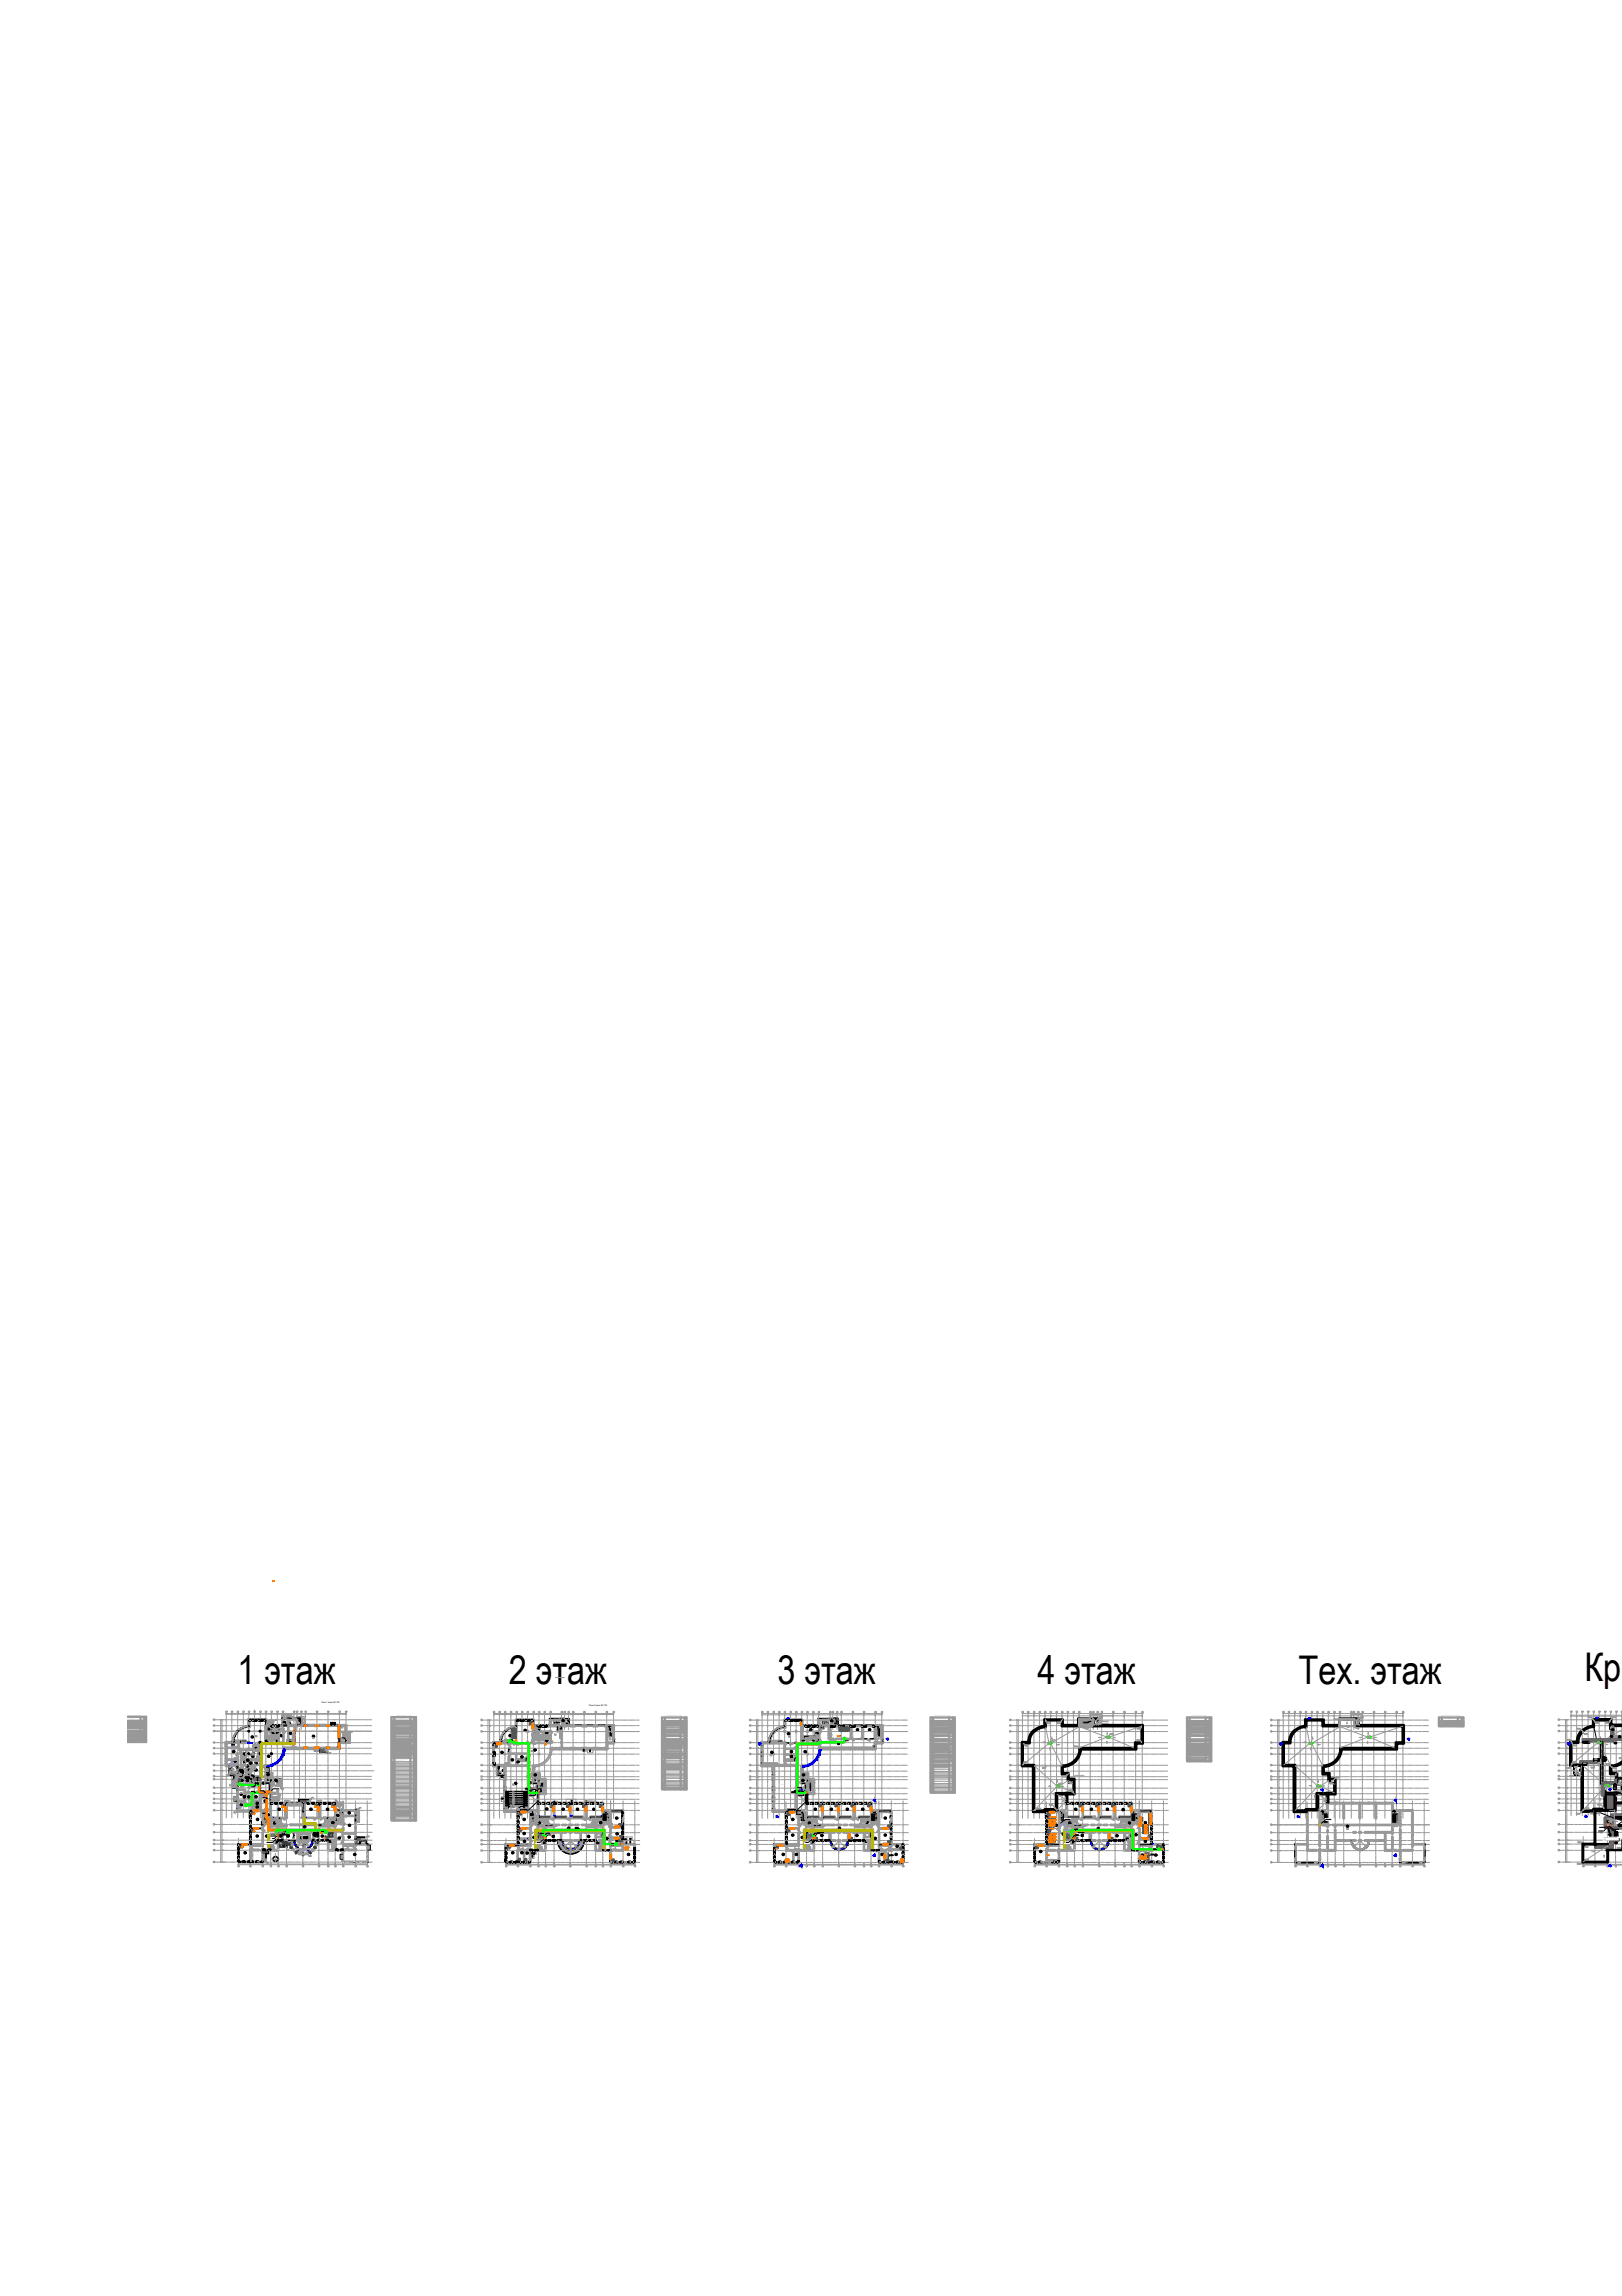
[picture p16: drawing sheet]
<svg xmlns="http://www.w3.org/2000/svg" width="210mm" height="297mm" viewBox="0 0 210 297" stroke-linecap="round" stroke-linejoin="round" font-family="sans-serif">
<defs><g id="words">
<g font-size="5.1">
<text x="30.7" y="217.9">1 этаж</text>
<text x="65.9" y="217.9">2 этаж</text>
<text x="100.6" y="217.9">3 этаж</text>
<text x="134.3" y="217.9">4 этаж</text>
<text x="168" y="217.9">Тех. этаж</text>
<text x="205" y="217.5">Кро</text>
</g>
<g font-size="2.6" fill="#0f0">
<text x="29.6" y="231.8">F</text>
<text x="31.7" y="236">F</text>
<text x="147.5" y="241.7">F</text>
</g>
<text font-size="2.6" fill="#ff7f00" x="99.1" y="240.2">F</text>
<text font-size="2.6" fill="#545454" x="113.6" y="242">F</text>
<g font-size=".3">
<text x="41.6" y="220.3">План 1 этажа. М1:100</text>
<text x="76.2" y="220.7">План 2 этажа. М1:100</text>
</g>
</g></defs>
<path d="M16.5 222.1h2.4v3.3h-2.4M16.5 222.6h2.4M18.2 222.1v3.3M18.7 225.2h.2M18.7 222.1v3.3" fill="none" stroke="#989898" stroke-width=".3"/>
<g fill="none" stroke="#989898" stroke-width=".25">
<path d="M16.5 222.7h2.4M16.5 222.9h2.4M16.5 223.1h2.4M16.5 223.3h2.4M16.5 223.4h2.4M16.5 223.6h2.4M16.5 223.9h2.4M16.5 224.1h2.4M16.5 224.2h2.4M16.5 224.4h2.4M16.5 224.5h2.4M16.5 224.7h2.4"/>
<path d="M16.5 224.9h2.4M16.5 225h2.4M16.5 225.2h2.2"/>
</g>
<g fill="none" stroke="#000" stroke-width=".13">
<path d="M29.6 228.5v1.1M30.4 225.2h-.1v.3M30.6 232.5h-.3v.5h.3M30.7 228.5v.3M30.8 228.5v.3M31.1 225.2h.7v.3h-.7zM31.2 225.2l-.1 .3M31.8 225.2l-.6 .1v.2M34.4 222.7v.4M34.4 239.8h.3zM34.4 239.8v.6zM34.5 228.7h.3v.6h-.3"/>
<path d="M34.5 222.7v.4M34.7 239.4v.4v-.4M35 232.6v.4M35 230.7l-.1 .1v.9M35 231.8h-.1v.1M35.1 232.5h1M35.1 232.6v.4M35.9 230.3v.4M36 230.2h.4v1.1M36 230.3v.4M36.1 232.9h-.7v.3M36.6 222.3h.5"/>
<path d="M36.6 222.4h.5M36.7 223.3h.4M36.7 223.2h.4M37.1 233.3h-.2v.9M37.7 221.9h-1.1v.4M38 237.4h.1M38 237.2v.5M38.7 232.8h1.2h-1.2M38.7 232.8v.4zM38.7 238.1h.4M38.9 223l-.4 .1v.1M38.9 222.6v.3"/>
<path d="M39.4 234.2l-.2 .2M39.4 233.3h-.2v.9M39.4 238.1h.4M40.7 226.3v.2h.6v-.2M41.4 226.3v.4h.7v-.4M41.4 233.3h-.1v.9M41.4 226.7h.7h-.7M41.4 226.3l.1 .4zM42.8 223.1v-.3h.6v.3M42.8 223.1v-.2h.6v.2M43.5 234.2h.4M43.5 234.3h.4"/>
<path d="M43.8 224.9v.5M44 224.9v.5M44.1 234.2h.2M44.1 234.3h.2M44.3 239.9h-.2v.6h.2M44.3 239.9h-.3v.6h.3M44.7 224.9v.5M44.9 224.9v.5M45.2 224.3v1.2h-.3M46 234.6v.3M46 235.3v.3M46 237.7h1.2h-1.2"/>
<path d="M47.6 238.7h.3v.6h-.3"/>
</g>
<g fill="none" stroke="#989898" stroke-width=".3">
<path d="M29.3 226.1h1.3v-.1v.1zM30.2 225.4v-.2h1.6v.3h-.9v.6v-.6h-.7M30.2 225.5h.5M30.3 225.5v-.3h.6v.3h-.1M30.4 225.5v-.3v.3M30.8 227.7h-1.5h1.5M30.8 227.4v.6zM30.8 226.9h.1M30.8 228.3h.1M30.8 233h.9v-.7v.9M30.8 226.9h.4h-.4M30.8 233h.9"/>
<path d="M30.9 226.4h1.1h-.9v.2v-.2zM30.9 225.2h.9v.3h-.9zM30.9 225.3v.2M31.1 225.5v-.3v.3M31.2 227.3h.1M31.2 227.2h.7v-.8v.9h-.7M31.2 227.6h2.2h-2.2v.7zM31.2 228.2v.2h.4h-.4zM31.2 225.5v-.3v.3M31.2 227.2v.1M31.8 227.6v.3h.1h-.1zM32.3 238.7h.1"/>
<path d="M32.3 238.6h.1M32.3 238.6l.1 .1zM32.3 227.6v.4v-.1h-.1h.1zM32.3 228h.1M32.3 228.2v.2zM32.4 239.4v1.5M32.5 238.7h1.5h-1.5M32.5 227.6v.8h-.3M32.5 230.2v.4v-.4h.4zM32.5 230.9h.5M32.6 227.6v.8h.1h-.8h.3M32.7 233v-1l.6-.1h-1l.3 .1v1.2l.1-.2"/>
<path d="M32.8 226.4h-.5h.5M32.8 225.8h.2h-.2v.5h.1h-.1v.6h-.6h.6zM32.9 230.9v-1h-.7h1.4h-.6v1M33 228.4h.1M33 230.9h.1M33 227.6v.2h.7v.5h-.7M33 228.3v.1M33.2 226.3h.1M33.2 227.6v.2M33.3 230.9h.1M33.4 226.3h.1M33.4 226.9h.2h-.2"/>
<path d="M33.4 225.8h-.1h.1M33.6 231.9h-.1l.1 .1M33.6 226.9h-.2v.5h.3v.9h-.7v.5h-.1l.1-.4M33.6 225.5h-.2v2.3v-.4h.3v.4h-.7v-.2M33.6 225.5h-.2v1.4h.2M33.7 228.4v1.4M33.7 229.9v1M33.7 225.5h.2h-.2M33.7 228.5l.1-.1h-.1v1.4M33.7 229.9v1h-.4M33.9 239.4l.1 .1h-.1zM33.9 239.4h.1"/>
<path d="M33.9 239.5h.1M34 238.6h-1.5h1.5M34.2 228.4l.2 .1zM34.3 225.5h.1zM34.4 224.6h1.7v-.3v1.2v-.7h-.5M34.4 223.3v2.2v-.9h.3M34.4 224.6h.3v.1h-.3zM34.4 230.2v.5v-.5M34.4 224h.1v.2h-.1zM34.4 224.6v-.4h.1v.4M34.4 224.6h.1M34.4 224.8h.3"/>
<path d="M34.4 230.7h.1M34.5 224.6h.6v-.3v.3h1M34.5 223.3v.7h-.1v-.7v.2M34.6 223.3v1.3M34.7 236.1h.3zM34.7 224.8v.3v-.3h.9M34.7 224.8v.3M34.7 224.6h.9v.1h-.9zM34.8 230.7h.2h-.2v1.1h.2M34.8 231.9h.1M34.9 231.7h.1M35 236v.3"/>
<path d="M35 230.7h-.1v1.1M35 229.7h.1h-.1v-.2v.3M35 229.8h.1M35 230h.1M35 238.3h.5v-.1v.2h-.5M35 237.8h.2v-.8h-.2h.3h-.1v.8h.8M35 235.1h.1v.1h-.1zM35 235h.1v.2M35 237.8h1M35 236.2h.1M35 235.2h1.5M35.1 223.6h1.6v.4l-.1-.3z"/>
<path d="M35.1 225.5h-.4h.4M35.1 236.2h.1M35.1 223.3h.1M35.1 224h.1M35.1 223.7h.1M35.2 224.8v.6v-.6M35.2 225.5h.6h-.6M35.2 224.6v.1M35.3 237h.1M35.4 236.2h.1zM35.4 236.2h.1M35.5 236.2v-.1v.1"/>
<path d="M35.6 224h.5h-.5M35.6 224h-.4h.3v.6M35.6 223.7v.3v-.3M35.6 224v.6M35.6 224.8v.3l.1-.3M35.6 237h.1M35.6 237h.4M35.7 224.6h.4v.1h-.4zM35.7 224.6h.4M35.7 235.2v.6l.1-.3h.5v.2v-.2h-.5v-.3h.7M35.9 236.2h.1zM36 236.2h1.1v-.1v.2h-1.1"/>
<path d="M36.1 223.7h.1M36.1 223.9v.2zM36.3 235.2h.1M36.5 235.2h.1M36.6 225.5h-.6h.6M36.6 237.1v1M36.6 223.6h.1M36.7 224.6v.9l-.1-.9M36.7 224.6l-.1-.3v.4M36.9 235.2h.1M36.9 235.2h.2M36.9 233.3v1.9"/>
<path d="M37.3 223.3v2.2h.1l-.1-.4h.8M37.3 223.3v1.8h.8M37.9 224.4h.2h-.2v.4h.2h-.2zM37.9 224.4h.2M37.9 224.5h.2M38 225.5h-.3h.3M38 237.7v.4zM38 237.1v.1zM38.1 226.1v-.1v.1M38.1 223.9v-.1v.1M38.1 223.3v.1v-.1M38.1 225.5v.1v-.1"/>
<path d="M38.1 224v1.4M38.5 223h.4h-.4M39.2 235.2h1.5h-1.5M39.2 234.2h.2h-.2M39.2 234.4h.2M39.3 235.2h.1M39.4 233.3v1.9v-1.9M39.4 235h-.2h.2M40.5 237.1v1M40.7 235.2h.1M41 235.2h.1M41 235.2h.2"/>
<path d="M41.2 237.1v.5h-.7h.7v-.5M41.3 236.1v.2h1.1M41.3 236.1v.1h1.1M41.3 235.2h.2M41.4 233.3v1.9v-1.9M41.5 235.2h.1M41.8 235.2h.1M41.8 235.2h1.6h-.7v.6v-.3h-.6v.2v-.2h.6v-.3zM42.1 235.5h.1M42.5 236.2h.5zM43 236.2v-.1v.1M43 236.2h.1"/>
<path d="M43.3 236.2h.1M43.4 238.2h-.4l-.1-.2v.2h.5M43.4 235h-.1v.2v-.1h.1M43.4 237.1v.5M43.5 236h.2zM43.5 237.1v.5M44.1 236h.3zM44.4 239.5l.1-.1v.1zM44.4 238.6h1.6h-1.6M44.4 236h.1M44.4 236h.1zM44.4 236h.1h-.1"/>
<path d="M44.4 237.2h1.6M44.5 236h.1M46 234.9h-1.6h1.6M46 238.7h-1.6h1.6M46 234.3h-.1h.1M46 239.3h.1v.1l-.1-.1"/>
</g>
<g fill="none" stroke="#989898" stroke-width=".13">
<path d="M30.3 232.6v.3v-.3M30.3 232.6v.3M30.9 238.7h.1M30.9 239h.1M30.9 239.3h.1M30.9 239.6h.1M30.9 239.8h.1M32.4 222.6h.1M32.4 237.6h.1M32.5 237.9h.1M32.4 236.9l.1 .1M32.5 237.2h.1"/>
<path d="M32.4 238.3h.1M32.5 237.6h-.1M32.5 236.9l-.1 .1M32.5 238.3h-.1M32.7 222.6h.1M33.1 222.6h.1M33.5 222.6h.1M33.9 222.6h.1M34.2 222.6h.1M34.3 239.3h.1M34.3 222.6h.1M34.4 222.6h-.1"/>
<path d="M34.7 239.3h.1M34.7 224.7h1.1M35.2 233.3h.1M35.3 223.3h.1M35.6 233.3h.1M35.7 223.3h.1M35.8 233.3h.1M36 238l.1 .1M36.1 223.3h.1M36.1 238l-.1 .1M36.3 233.3h.1M36.4 238v.1"/>
<path d="M36.4 233.3h.1M36.9 233.2h.3zM37 233h.2zM37 233h.1M37.3 233.3h.1M37.7 233.3h.1M37.9 233.3h.1M38.4 233.3h.1M38.6 233.3h.1M39 233.3h.1M39.8 233.3h.1M40 233.3h.1"/>
<path d="M40.5 233.3h.1M40.6 233.3h.1M40.8 226.5h.4zM40.8 226.4h.4v.1h-.4zM40.8 238h.1M40.8 226.4v.1M41.1 233.3h.1M41.1 233h.3zM41.1 233.2h.3zM41.1 238h.1M41.1 233h.1M41.2 226.4v.1"/>
<path d="M41.4 238h.1M41.5 233.3h.1M41.7 238h.1M41.9 233.3h.1M42 238h.1M42.1 233.3h.1M42.3 238h.1M42.6 233.3h.1M42.7 233.3h.1M43.2 233.3h.1M43.7 239.3h.1M44.1 239.3h.1"/>
<path d="M30.9 240.2h.1M30.9 240.4h.1M30.9 240.7h.1M31 240.9h.1M31.4 240.9h.1M31.7 240.9h.1M32.1 240.9h.1M32.8 240.9h.1M33.1 240.9h.1M33.4 240.9h.1M33.8 240.9h.1"/>
</g>
<!-- layer: 0 -->
<g fill="none" stroke="#000" stroke-width=".25">
<path d="M30.8 239v.3M30.8 239.6v.3M30.8 239.6l.1 .2zM30.9 238.6l-.1 .1M32.2 225.4v.1zM32.2 223.9v.1zM32.2 226.9h.1M32.4 237.6h.1v.3h-.1h.1v-.3h-.1h.1v.3h-.1M32.4 236.9h.1v.3h-.1h.1v-.3h-.1h.1v.3h-.1M32.4 222.5v.1h-.1h.1v-.1v.1h-.1M32.4 238.3h.1v.3v-.3h-.1h.1v.3M32.7 222.5v.1h.4v-.1v.1h-.4v-.1v.1h.4v-.1"/>
<path d="M33.5 222.5v.1h.4v-.1v.1h-.4v-.1v.1h.4v-.1M33.6 223.9h.1v.1h-.1zM33.6 225.4h.1v.1h-.1zM33.6 226.9h.1h-.1zM34 239.3h.3v.1v-.1h-.3h.3v.1M34.2 222.5v.1h.2h-.2v-.1v.1h.2M34.8 231.8v.1M34.9 231.8v.1M35 239.3h-.3v.1v-.1h.3h-.3v.1M35.1 226.9h.1h-.1zM35.2 233.2v.1h-.2h.2v-.1v.1h-.2M35.3 223.2v.1h-.2h.2v-.1v.1h-.2"/>
<path d="M35.6 233.2v.1h.2v-.1v.1h-.2v-.1v.1h.2v-.1M35.7 223.2v.1h.4v-.1v.1h-.4zM35.7 223.2v.1h.4M36 238l.1 .1zM36 238l.1 .1M36.3 233.2v.1h.2v-.1v.1h-.2zM36.3 233.2v.1h.1v-.1M36.4 238h.2h-.2v.1zM36.6 238l-.2 .1M37.3 233.2v.1h-.2h.2v-.1v.1h-.2M37.4 238.2v-.1v.2M37.7 233.2v.1h.2v-.1v.1h-.2v-.1v.1h.2v-.1"/>
<path d="M38.3 233.2v.1h.3v-.1v.1h-.3v-.1v.1h.3v-.1M38.7 232.8v.4M38.7 232.9v.3M39 233.2v.1h.1h-.1v-.1v.1h.1M39.4 234.2h-.2v.2h.2M39.8 233.2v.1h.2v-.1v.1h-.2v-.1v.1h.2v-.1M40.2 232.8v.1M40.5 233.2v.1h.1v-.1v.1h-.2v-.1v.1h.2v-.1M40.5 238h.3v.1v-.1h-.3h.3v.1M40.6 237.3h.2M40.6 237.3h.1M40.6 237.2l.1 .1"/>
<path d="M40.6 237.2h.1M40.7 237.2h.1M40.7 237.2v.1M40.7 237.3h.1M40.7 237.3h.1zM40.7 237.3v.1M40.7 237.4h.1M40.7 237.3l.1 .1M40.8 237.3h.1M40.8 237.2h.1M40.8 237.4l-.1-.1 .1 .1M40.8 237.4h.1"/>
<path d="M40.8 237.3v.1M40.8 237.2v.1M40.9 237.3h-.1M40.9 237.3h.1M40.9 238.3h.1M41 233.2v.1h.2h-.2v-.1v.1h.2M41.1 238.1v.1M41.1 238h.3v.1v-.1h-.3v.1zM41.1 238.1l.3-.1v.1M41.3 236.1h.2M41.5 233.2l-.1 .1M41.7 238h.3v.1v-.1h-.3v.1z"/>
<path d="M41.7 238.1l.3-.1v.1M41.9 233.2v.1h.2v-.1v.1h-.2v-.1v.1h.2v-.1M42.3 238.1v-.1h.1h-.1v.1M42.4 226.6v.1M42.4 238l-.1 .1M42.6 233.2v.1h.1v-.1v.1h-.2v-.1v.1h.2v-.1M42.9 223.1v-.2h.4v.2v-.1h-.4v.1M43.2 233.2v.1h.2h-.2v-.1v.1h.2M43.5 239.3h.2M44.1 239.3h.3h-.3v.1zM44.4 239.3h-.3M46 237.9h.1"/>
<path d="M63.9 228.1h.1v.2v-.2h-.1h.1v.2M63.9 226.7h.1v.4h-.1h.1v-.4h-.1h.1v.5h-.1M64 225.5v.2h-.1h.1v-.2v.2h-.1M64.7 229.4h.1M64.9 232.7h.2M64.9 229.9h.2M65.1 229v.1M65.4 225.1h.2v.1h-.2zM65.4 239.1h.1v.2h-.1h.1v-.2h-.1h.1v.2h-.1M65.4 239.6h.1v.3h-.1h.1v-.3h-.1h.1v.3h-.1M67 237h.1v.3h-.1M67 236.3h.1v.3h-.1"/>
<path d="M67 235.6h.1v.3h-.1M67 234.9h.1v.3h-.1M67 234.3h.1v.3h-.1M67 237h.1v.3h-.1h.1v-.3zM67 236.3h.1v.3h-.1h.1v-.3zM67 235.6h.1v.3h-.1h.1v-.3zM67 234.9h.1v.3h-.1h.1v-.3zM67 234.3h.1v.3h-.1h.1v-.3zM67 237.6h.1v.3h-.1h.1v-.3h-.1h.1v.3h-.1M67 238.3h.1v.3h-.1h.1v-.3h-.1h.1v.3h-.1M67 222.5v.1h-.1h.1v-.1v.1h-.1M67.3 222.5v.1h.5v-.1"/>
<path d="M67.3 222.5v.1h.5v-.1v.1h-.5zM68.1 222.5v.1h.4v-.1v.1h-.4v-.1v.1h.4v-.1M68.6 239.4v-.1h.3v.1l-.2-.1 .2 .1M68.7 239.4l.4 .5M68.8 239.8h.1M68.8 222.5v.1h.1h-.1v-.1v.1h.1M69.2 239.6v.2M69.3 239.3h.3v.1h-.3zM69.3 239.4h.3M69.5 231.9h.1M69.5 231.8h.1M69.5 231.8v.1"/>
<path d="M69.7 235.1v.1zM69.8 233.3v.1h-.1h.1v-.1v.1h-.1M70 223.3v.1h-.2h.2v-.1v.1h-.2M70.3 233.3v.1h.1v-.1v.1h-.1v-.1v.1h.1v-.1M70.3 223.3v.1h.4v-.1v.1h-.4v-.1v.1h.4v-.1M70.6 238.1h.1M70.9 233.3v.1h.2v-.1v.1h-.2v-.1v.1h.2v-.1M71 238.1h.2M71.5 233.3v.1h.2h-.2v-.1v.1h.2M71.6 238.1h.2M71.7 233.1v.1M71.9 233.3v.1h-.2h.2v-.1v.1h-.2"/>
<path d="M72.2 238.2a1.67 1.67 0 0 0 1.7 1.6 1.67 1.67 0 0 0 1.7-1.6M72.3 238.2a1.59 1.59 0 0 0 1.6 1.5 1.59 1.59 0 0 0 1.6-1.5M72.3 233.3v.1h.2v-.1v.1h-.2v-.1v.1h.2v-.1M72.6 238.1h-.4M73 233.3v.1h.2v-.1v.1h-.2zM73 233.3v.1h.1v-.1M73.3 223h.2M73.5 222.6v.1M73.6 233.3v.1h.2h-.2v-.1v.1h.2M74 233.3v.1h-.2h.2v-.1v.1h-.2M74 232.9v.1M74.4 233.3v.1h.2v-.1v.1h-.2v-.1v.1h.2v-.1"/>
<path d="M75 233.3v.1h.3v-.1v.1h-.3v-.1v.1h.3v-.1M75.2 238.1h.2M75.6 226.3v.2M75.7 233.3v.1h.1h-.1v-.1v.1h.1M75.7 238.1h.3M75.8 233v.2M76.1 233.3v.1h-.2h.2v-.1v.1h-.2M76.3 238.1h.3M76.4 226.4v.2M76.5 233.3v.1h.2v-.1v.1h-.2v-.1v.1h.2v-.1M77.1 238.1h-.2M77.2 233.3v.1h.2v-.1v.1h-.2v-.1v.1h.2v-.1"/>
<path d="M77.8 233.3v.1h.2h-.2v-.1v.1h.2M78 239.3l.3 .1M78.7 239.3h.3zM79 239.3l-.3 .1M80.5 235.6v.3M80.5 235.7h.1M80.5 237.9h.1M80.5 237.7h.1M80.5 237.3h.1M80.5 237h.1M80.5 236.6h.1M80.5 236.3h.1"/>
<path d="M80.5 236.4v.2h.1M80.5 234.6h.1M80.5 234.9v.3M80.5 235h.1M80.6 235.6h-.1v.3h.1h-.1v-.3h.1h-.1v.3h.1M80.6 237.6h-.1v.3h.1h-.1v-.3h.1h-.1v.3h.1M80.6 237h-.1v.3h.1h-.1v-.3h.1h-.1v.3h.1M80.6 234.6h-.1v-.2v.2h.1h-.1v-.2v2l.1-.1M80.6 234.9h-.1v.3h.1h-.1v-.3h.1h-.1v.3h.1M80.8 237.9h.2M81.1 238.3v.1M81.5 237.9h.1"/>
<path d="M81.6 238.2v.2M82.1 239.3h.1M82.1 239.1h.1M82.1 239.9h.1M82.1 239.7h.1M82.2 239.1v.2h-.1v-.2h.1v.2M82.2 239.6v.3h-.1v-.3h.1v.3M30.8 240.2v.2M30.8 240.7l.2 .2M31.4 240.9h.3v-.1h-.3v.1h.3M32.4 240.8h-.3v.1h.3h-.3M32.4 240.8h.4v.1h-.4h.4"/>
<path d="M33.1 240.9h.3v-.1h-.3v.1h.3M34 240.8h-.2v.1h.2h-.2M65.4 240.2h.1v.2h-.1h.1v-.2zM65.4 240.2h.1v.2h-.1M65.4 240.8l.2 .1-.2-.1 .2 .1M65.4 240.7h-.1v.1v-.1h.1h-.1v.1M66 240.9h.3h-.3h.3M66.7 240.9h.3h-.3h.7h-.4h.4M67.8 240.9h.3h-.3h.3M68.6 240.9h-.2h.2h-.2M68.9 240.1v.1M79 240.8l.2 .1-.2-.1 .2 .1"/>
<path d="M79.6 240.9h.3h-.3zM79.6 240.9h.3M80.2 240.9h.3h-.3zM80.2 240.9h.3M81.3 240.9h.3h-.3zM81.3 240.9h.3M82.1 240.4h.1M82.1 240.2h.1M82.2 240.2v.2h-.1v-.2h.1v.2M82.2 240.8l-.2 .1"/>
<circle cx="40.8" cy="237.3" r=".17"/>
</g>
<g fill="none" stroke="#989898" stroke-width=".13">
<path d="M29.2 228.2v.3zM29.2 226.4v-.5v2.3M29.2 225.3v.3M29.2 226.7v.4M29.2 227.4v.5M30 225.3h-.8h.8M30.1 225.3l.1-.5-.1 .5 .1-.5 .2-.4-.3 .9M30.4 224.4l-.2 .4 .2-.4M30.6 228.5h-1.4h1.4M30.6 233h.1M30.6 228.5h.1M30.6 232.5v.5"/>
<path d="M30.6 233v1.4M30.7 224l-.3 .4M30.8 223.9l.8-.5-.8 .5M32.1 223.3l-.5 .1 .5-.1M32.1 223.3v-.9v.9M32.1 222.4h.3M32.3 238.5h-1.5h1.5M32.3 234.4v4.1v-4.1M32.3 234.4h-1.7h1.7M32.7 222.4h.5M33.4 222.4h.5M33.6 222.4h.9v.3v-.3h-.3"/>
<path d="M34.1 239.4v1.5v-1.5M34.1 239.4h.6M34.5 229.3h.1M34.5 228.8v-.2v.7M34.5 229.3h.7h-.7M34.5 223.1h.1M34.5 223.1h2h-.1M34.8 239.4h1.3M34.9 223.1h.4M35.1 232.1h.9M35.1 233v.2h1.8M35.1 233v.2"/>
<path d="M35.2 229.3v.8v-.8M35.6 223.1h.5M36 230.1v.2v-.2M36 230.1h-.8h.8M36 230.1v.2M36 230.7v1.4M36.1 239.4v-1.2v1.2M36.5 223.1v-.8v.8M36.9 226.3h-.1h.1M36.9 226.3h.1M37.3 233.2h.1M37.4 233.2h-.1h.1"/>
<path d="M37.4 233.2h3.6M37.8 226.3h.1M38.1 238.2h-2h2M38.3 226.3h-.5h.5M38.3 226.3h.1M39.1 222.6v-.3v.3M39.1 223.1v-.2v.2M39.2 226.3h.1M39.8 226.3h-.6h.6M39.8 223.1h-.7h.7M39.8 226.3h.1M40.4 238.2h2h-2"/>
<path d="M40.7 226.3h.1M40.8 226.3h.4M41.3 223.1h-.6h.6M41.3 226.3h.1M41.5 233.2h.6M42.1 226.3h.1M42.4 239.4h1.9v1v-1zM42.4 239.4v-1.2v1.2M42.5 233.2h1v1v-1zM42.7 226.3h-.6h.6M42.7 223.1h-.6h.6M42.7 226.3h.1"/>
<path d="M43.5 234.2v-1v1M43.5 234.2h.1M43.6 226.3h.1M43.9 234.2h.2M44 226.3v-.8v.8M44 226.3h-.4h.4M44 225.5h.9v-.1v.1zM44.3 234.2h1.7v.4M44.9 223.1h-1.3h1.3M44.9 223.1v1.8v-1.8M46 237.3v1.2h.6M46 234.9v.4"/>
<path d="M46 235.6v1.6M46.7 238.1h.6M46.7 238.2h.6M44.3 240.5v.4"/>
</g>
<g fill="none" stroke="#989898" stroke-width=".25">
<path d="M29.8 228.5h.2h-.2M34.1 239.7v1.2v-1.2M34.9 222.6h.1M34.9 223.1h.1M35.1 232.5h1h-1M35.2 230.6v.5v-.5M35.4 222.6h-.5h.5M35.4 223.1h-.5h.5M35.5 233.2v-.3v.3M35.5 233.1v-.2v.2M35.5 230.6v.4v-.1M35.5 230.6v.3v-.3"/>
<path d="M35.5 230.6v.4v-.4M36 230.1h.4v1.2v-1.1h-.4M36.1 230.7h.1M36.1 231.3v-.6v.6M36.1 232.9h-.6h.6M36.1 232.5h.1M36.1 232.5h-.7h.7M36.4 231.3v-.7v.7M36.5 238.2h.1M36.5 238.5h.1M36.6 221.9h1.1h-1.1M36.6 222.3v-.4v.4"/>
<path d="M37.1 222.2l.6 .1zM37.1 223.2h.5h-.5M37.5 222.8h-.4l.4 .1M37.7 221.9h-.6h.6M37.7 238.6h.1M37.7 233.3h-.4h.4M38.3 233.3h-.4h.4M39 233.3h-.4h.4M39.6 233.2h.6h-.6M41.9 226.3h.5zM43.5 235.5h.1M43.5 235.3v.2v-.2"/>
<path d="M43.5 233.2v.5v-.5M43.5 233.7h.1M43.9 233.2v.4zM43.9 233.6h.1M43.9 233.2h.1M43.9 233.4h.1M43.9 233.5h.1M43.9 235.3v.3v-.3M43.9 233.7h.1M44 233.2v.4zM44 233.6h.1M44 235v.6l.1-.6"/>
<path d="M44 234.9v-.4v.4M44 235.6h-.1h.2M44.4 233.2v.5M44.4 235.6v-.5v.5M44.4 233.2v1v-1M44.4 224.6v-.4v.4M44.7 224.7v-.6v.6M44.9 225.5h.4M44.9 224.9v-.7v.7M44.9 224.1h.1M44.9 224.9h.1M45.2 224.2v.8v-.8"/>
<path d="M45.3 224.2v1.3v-1.3M46 234l.1 .6zM46.4 234l.1 1.7h-.5h.4zM46.4 234v.6v-.6M46.5 238l.7 .1zM34.4 240.4v.5z"/>
</g>
<g fill="none" stroke="#989898" stroke-width=".17">
<path d="M29.9 228.6h.1M29.9 228.5v.3M29.9 228.6h.1zM30 228.5v.3h-.1v.8h.7M34.1 239.9h.3M34.1 239.8h.3M34.1 240h.3M34.2 239.8h.1M34.2 239.8v1M34.4 239.8v1.1M34.5 222.6h.8h-.8M34.7 239.4v.4h-.6"/>
<path d="M34.8 239.4v.4h-.4v1.1h-.3M35 222.9h.1M35 222.6v.5M35 222.9h.3M35.1 232.5h1v.4h-.6M35.1 222.6v.5M35.2 222.6v.5M35.3 231h.1M35.3 230.6h.1M35.3 230.6v.4M35.3 222.9h.1M35.3 222.6v.5"/>
<path d="M35.5 232.5v.7M35.5 232.7h.6M35.5 232.7h.1M35.5 232.5v.4M35.6 232.5v.4M35.7 232.5v.4M35.8 232.5v.4M35.9 232.5v.4M36 230.7h.4M36 230.8h.4M36 230.9h.4M36 231h.4"/>
<path d="M36 231.1h.4M36 231.2h.4M36 230.1h.4v1.2h-.4M36 232.5v.4M36.1 232.7h.1M36.2 238.3v.7h.8v-.4M36.2 230.8v-.1v.1M36.2 231.3h.1M36.2 230.7v.6M36.6 238.3h1M36.6 238.6h1M36.6 238.3v.7"/>
<path d="M37.1 221.9v.4h.5M37.1 222.1h.6M37.2 223h.1M37.2 223h.4M37.2 222.1h-.1h.1M37.2 221.9v.4M37.3 221.9v.4M37.4 221.9v.4M37.5 222.8h-.3v.4h.5M37.5 238.9h.1M37.5 223h.1zM37.5 221.9v.4"/>
<path d="M37.6 238.8h.1M37.6 221.9v.4M37.6 238.8l-.1 .1M37.7 221.9h-1.2v.4M37.7 222.1h.1M37.7 221.9v.4M37.8 239.4h.1M37.9 239.3h.1zM38 239.3l-.2 .1M38.7 232.8h1.5M38.7 239.9h.1M38.7 232.9h1.5v.3"/>
<path d="M38.8 239.8h-.1zM38.8 239.8l-.1 .1M39.1 222.3h.3v.8h-.3zM39.7 233h.1M39.7 232.9v.3M39.7 233h.4M39.7 239.8h.1M39.7 239.8v.1M39.7 239.9h.1M39.8 232.9v.3M39.9 232.9v.3M40 233h.1"/>
<path d="M40 232.9v.3M40.1 232.9v.3M40.4 239.3l.1 .1zM40.4 239.3l.1 .2M40.5 239.5h.1M40.9 238.7h.1M40.9 238.4a1.71 1.71 0 0 1-1.5 1.4 1.71 1.71 0 0 1-1.8-1.2M41 238.7h.1M41 238.4a1.8 1.8 0 0 1-1.6 1.5 1.8 1.8 0 0 1-1.9-1.3M41.1 238.2a1.88 1.88 0 0 1-1.7 1.8 1.88 1.88 0 0 1-2-1.4M41.4 226.3v.4h1M41.5 226.3v.3h.9v-.3"/>
<path d="M41.9 226.5h.1M41.9 226.3v.3M41.9 226.5h.4M42 226.3v.3M42.1 226.3v.3M42.2 226.5h.1zM42.2 226.3v.3M42.3 226.3v.3M43.5 233.2h.9v.4h-.9zM43.5 233.3h.9M43.5 233.4h.9M43.5 233.5h.9"/>
<path d="M43.7 235.4v.1zM43.7 233.5v.1v-.1M43.7 233.2h.1M43.7 235.3h.1M43.7 233.2v.4M43.7 235.3v.2M43.9 234.9l.5 .3-.5-.2M44.2 233.5v.1v-.1M44.2 233.2h.1M44.2 234.6v-.1v.1M44.2 235h.1M44.2 233.2v.4"/>
<path d="M44.2 234.5v.5M44.2 235.1v.1zM44.2 235.6h.1M44.2 235.1v.5M44.4 224.3v.3h.3M44.4 233.6v.6M44.5 224.2l.1 .1zM44.5 224.6h.1M44.5 224.2v.4M44.9 224.9h.4M44.9 224.8h.4M44.9 224.7h.4"/>
<path d="M44.9 224.6h.4M44.9 224.5h.4M44.9 224.4h.4M44.9 224.3h.4M45.1 224.8v.1v-.1M45.1 224.3h.1M45.1 224.3v.6M45.2 224.3l.1 1.2h-.4M46 235.6v.3M46 234.1h.5v1.6h-.5M46 237.6h1.2v.1h-1.2M46 234.5h.5"/>
<path d="M46 234.4h.5M46 234.3h.5M46 234.2h.5M46 234.6h.5M46.3 234.5v.1v-.1M46.3 234.1h.1M46.3 234.1v.5M46.6 237.9h.1M46.6 237.7v.4M46.6 237.9h.5M46.7 237.7v.4M46.8 237.7v.4"/>
<path d="M46.9 237.7v.4M47 237.7v.4M47.1 237.9h.1M47.1 237.7v.4M47.2 237.7v.4M34.1 240.1h.3M34.1 240.2h.3M34.1 240.3h.3M34.1 240.4h.3M34.1 240.5h.3M34.1 240.6h.3M34.1 240.7h.3"/>
<path d="M34.1 240.8h.3M34.2 240.7v.1v-.1"/>
</g>
<path d="M43.5 234.2h.9M43.9 233v.8" fill="none" stroke="#f0f" stroke-width=".13"/>
<g fill="none" stroke="#000" stroke-width=".17">
<path d="M35.1 230.6h.4v.4M35.1 233.2h.4M35.1 231h.4M35.1 231h.2M35.1 230.9h.4M35.1 230.8h.4M35.1 230.7h.4M35.5 231l-.4 .1M36.1 232.5h.1M37.2 222.8v.4M37.3 222.8v.4M37.4 222.8v.4"/>
<path d="M37.5 223.2v-.4l.2 .4M37.6 223v.2M43.5 235.3h.5M43.5 235.4h.5M43.5 235.5h.5M43.5 233.6v.6M44 235.6h.4M44 235.1h.4M44 234.6h.4M44 234.7h.4M44 234.8h.4M44 234.9h.4"/>
<path d="M44 235h.4M44 235h.1M44 235.2h.4M44 235.3h.4M44 235.4h.4M44 235.5h.4M44 234.5h.4M44.2 235h.2M44.4 224.6h.3M44.4 224.5h.3M44.4 224.4h.3M44.4 224.3h.3"/>
<path d="M44.5 224.2h.2M44.7 224.1l-.3 .2h.3M44.9 224.3v.6M46 234.1v.1M34.4 240.4v.4"/>
</g>
<g fill="#989898" stroke="#989898" stroke-width=".13">
<path d="M37.9 239.3h.1z"/>
<path d="M38.8 239.8h-.1z"/>
<path d="M43.7 233.5v.1zM43.7 233.5v.1z"/>
<path d="M44.2 233.5v.1zM44.2 233.5v.1z"/>
<path d="M45.1 224.8v.1zM45.1 224.8v.1z"/>
<path d="M36.2 230.7v.1zM36.2 230.7v.1z"/>
<path d="M44.5 224.2v.1zM44.5 224.2l.1 .1z"/>
<path d="M29.9 228.6h.1zM29.9 228.6h.1z"/>
<path d="M46.3 234.5v.1zM46.3 234.5v.1z"/>
<path d="M43.7 235.4v.1zM43.7 235.4v.1z"/>
<path d="M44.2 235.1v.1zM44.2 235.1v.1z"/>
<path d="M34.2 240.7v.1zM34.2 240.7v.1z"/>
<path d="M42.2 226.5h.1zM42.2 226.5h.1z"/>
<path d="M40.4 239.3l.1 .1zM40.4 239.3l.1 .1z"/>
<path d="M37.1 222.1h.1zM37.1 222.1h.1z"/>
<path d="M37.5 223h.1zM37.5 223h.1z"/>
<path d="M44.2 234.5v.1zM44.2 234.5v.1z"/>
</g>
<g fill="none" stroke="#989898" stroke-width=".17">
<path d="M30.3 234.4h.2v.2h-.2zM30.4 232.7h.2v.1h-.2zM30.6 234.4l-.1 .1M31.1 228.6h.1v.1h-.1zM32.4 239.9h.1v.2h-.1zM32.6 239.9h.1v.2h-.1zM33.1 224.6h.2v.1h-.2zM34.5 239.6h.2v.1h-.2zM34.5 229h.2v.1h-.2zM34.8 222.9h.2v.1h-.2zM35.2 232.9h.2v.1h-.2zM35.6 231h.2v.1h-.2z"/>
<path d="M35.7 231.2l.1 .1zM36.2 230.5h.2v.2h-.2zM36.3 238.4h.1v.1h-.1zM36.6 221.9h.2v.2h-.2zM37.2 222.4h.2v.2h-.2zM37.5 222.7h.1M37.6 233.4h.1v.1h-.1zM37.6 233.5h.1v.1h-.1zM38.5 222.9h.2v.1h-.2zM39.1 233h.2v.1h-.2zM39.1 237.9h.2v.1h-.2zM39.2 222.4h.2v.1h-.2z"/>
<path d="M39.4 238.9h.2v.1h-.2zM40.5 224.8h.1v.1h-.1zM41.6 226.5h.1v.1h-.1zM43 223h.2v.1h-.2zM43.5 234.5l.1 .1zM43.5 235.7h.2h-.2zM43.6 234.3h.2v.1h-.2zM43.8 233.7h.2v.1h-.2zM44.1 234.3h.1v.1h-.1zM44.1 224.1h.2h-.2zM44.2 223.4h.2v.1h-.2zM44.3 225h.2v.1h-.2z"/>
<path d="M45 225h.2v.1h-.2zM46.2 238.4h.2h-.2zM46.2 235.1h.1v.1h-.1zM47.6 239h.2v.2h-.2zM44.1 240.1h.2v.1h-.2z"/>
</g>
<g fill="none" stroke="#989898" stroke-width=".13">
<path d="M34.1 239.4l.4 .4M34.4 224.8h.3M34.5 239.8v.6h-.4M34.8 239.4v.4h-.3M35 238.3h.5M35.7 224.8h.4M35.8 235.7h.5M36.9 233.2v-.2h.4v.2M36.9 234.2h.2M37.6 238.2a1.65 1.65 0 0 0 1.6 1.6 1.65 1.65 0 0 0 1.7-1.6M37.7 238.2l.1 .5M38.1 224.5h-.1l-.1 .3"/>
<path d="M38.6 233.2v-.4h1.3v.4M39.2 234.2h.2M41 233.2v-.2h.5v.2M41.3 234.2h.1M42.1 235.7h.6M43 238.1h.4M43.5 233.2v1M44.4 233.2v1M46 237.6h1.2v.5"/>
</g>
<g fill="none" stroke="#989898" stroke-width=".17">
<path d="M30.2 225.4v.1h.5M30.2 225.4h.5v.1h-.5zM30.7 225.4h-.4M30.8 225.5v-.2v.2h.3M31.5 238.6h-.4v.1M32.5 238.6h.3v.1h-.3zM33 227.6v.2v-.2h.2M34.4 224.6h.1M34.4 223.3h.1v.7M34.5 229.5l.1 .2v-.2M34.5 224.2h.1M35 237h.2v.8h-.2v-.8h.2"/>
<path d="M35 235.2v-.1v.1h.5M35.2 224.6h.1M35.7 224.7v-.1v.1h.1M38.1 224.1h.1M39.2 235.1v.1h.4M41.3 236.1h.7M41.3 236.2h.7M41.9 235.2h.3M42.7 237.1h.6"/>
</g>
<g fill="none" stroke="#989898" stroke-width=".13">
<path d="M30.2 225.4v.1h.5v-.1M30.8 225.3v.2M31.1 225.5h.1M31.5 238.6v.1h-.4M32.5 238.6v.1M33.2 227.6h-.2v.2M34.5 223.3v.7M34.6 229.5v.2M35 235.1h.5v.1h-.5zM35.2 237h-.2v.8h.2M35.7 224.6v.1h.1M38.1 224.1h.1"/>
<path d="M39.2 235.1h.4M39.6 235.1h-.4v.1M39.6 235.1v.1M41.9 235.1h.3v.1h-.3zM42 236.1v.1M42.7 237.1h.6"/>
</g>
<g fill="none" stroke="#989898" stroke-width=".3">
<path d="M29.2 225.9l.1 .1v.4h-.1zM29.2 226.7h.1v.4h-.1zM29.2 227.4h.1v.5h-.1zM29.2 228.2l.1 .1h1.5v.2h-.1v-.1h-1.5zM29.2 225.4h.9v-.1h.1v.2h-.9v.1h-.1zM29.2 225.6h.1M29.2 226.4h.1M30.2 225.4h.1M30.3 232.9v.1h.4M30.3 232.9l.4 .1M30.7 233h.1M30.7 232.5v.5"/>
<path d="M30.7 234h.1M30.8 234l-.1-.1v.4h1.7M30.8 232.5v.5M30.8 234v.2h3.6M32.2 222.4h.2l-.1 .2v.9l-.2-.1v-.1h.1zM32.4 234.2v4.4h-1.6v2.3h3.2v-1.5h2v-1.3h2.7h-2.7v-1l.1-.1h-.1v-.2v2.5h-1v-1.1v1.1h-1v-.1v.1h-.1v.1h.1v1.5h-3.1v-2.3h1.5v.2h.1l-.1-4.5M32.4 239.2h.1v.1h1v.1h-1.1zM32.7 222.4l.5 .1-.1 .1h-.4zM32.7 222.5h.1M33.5 222.6h.4v-.2h-.5l.1 .2M33.6 234.2v-2.3h.5v.2h-.3v2.1M34 237.1v1.7z"/>
<path d="M34.2 222.4h.2v.3zM34.4 223.1l.2 .1v.1h-.2zM34.4 229.3h.1M34.4 229.3v.3h.1v-.1M34.4 228.4h.1l-.1 .4zM34.4 229.3v.1h.8v.7h.8v.2l-1.6-.1v-.3h.1v.1h.6v-.5h-.6M34.4 228.8h.1M34.5 229.5v.1M34.9 223.2h.4v.1h-.4zM35 233.2h8.5l-.1 3.1v-.2h-.9v.3l-.1-.3h-1.1v-.1h2.1v-2.7h-8.4v2.7h2.1v.1h-1.1v.3v-.3h-1v.2v-2h-.2l.2-.1v-1.2h.1v.2M35 230.6h.1v1.3h.8v-1.2h.1v1.4h-.9v.5h-.1v-.5h-.5v-.2h.5zM35 236.8v1.1z"/>
<path d="M35.7 223.3h.4v-.1h-.5l.1 .1M36.4 223.2h.1M36.4 237l1.2 .1zM36.5 222.3h.1l.1 1h-.3v-.1h.1zM36.6 226.1h.3v.2h-.3zM37 233l-.1 .2M37 233h-.1v.2M37.1 233.3v1.9v-1.9M37.1 222.3h.8v.1h-.8zM37.1 223.2h1.3v-.8h-.1l-.1-.1h.8v.3h-.1v-.2h-.4v.8h.4v-.3h.1v.3h.8v.1h-2.7zM37.2 233v.2M37.2 233h.1v.2"/>
<path d="M37.6 236h3.2v.1h-3.2zM37.8 226.1h.5v.2h-.5zM37.9 237l.6 .1zM37.9 222.4h.1M38.4 238.9l.1-.1v.1zM39.1 238.1h.3zM39.1 237l.3 .1zM39.1 233.3v1.9h.1v-1.9M39.2 239.2l.1 .1zM39.3 226.1h.5v.2h-.6zM40 238.8l.1 .1-.1 .1zM40.1 237l.5 .1z"/>
<path d="M40.7 223.2h.6v.1h-.6zM40.7 226.1h.6v.2h-.6zM40.9 237l.4 .1zM41.1 233h.1M41.1 233v.2M41.2 233.3v1.9h.1v-1.9M41.4 233h.1M41.4 233l.1 .2M41.4 233v.2M42.1 223.2h.6v.1h-.5zM42.2 226.1h.5v.2h-.6zM43.2 237.1h.3v-.3h-.1v.2h-.9v-.2l-.1 .2h-.8l.8 .1v1h-2.6h2.6v1.3h2v1.5h3.2v-2.3h-1.6v-3v3"/>
<path d="M43.3 237.1h-.8v.5h1v.1h-1v1.6h.9v-1.3h.1v1.3h1.2v.1h-.3v1.5h3.1v-2.3h-1.5v.3v-.3M43.6 223.2h1.2v1.7h-.1v-1.6h-.7v1.6h-.2v-1.6h-.2zM43.8 225.4h1v.1h-.8v.8h-.4v-.2h.2zM43.9 234.2h.2l-.1 1.4v-1.3zM44 225.4h.1M44.4 235.1l-.1-.9h1.7v.4v-.3h-1.6v1.8v-1M44.4 236.5v.3zM44.4 237.1v.2zM44.4 237.6v.5zM44.4 238.5v.4zM44.7 225.4h.1M45.1 239.3h.9v.1h-.9z"/>
<path d="M46 238.6h.1M46 234.9v.4zM46.6 238.5l.7 .1zM46.7 238.1v.1M47.3 238.1v.1"/>
</g>
<g fill="none" stroke="#989898" stroke-width=".25">
<path d="M29.2 225.6v.3M29.2 226.4l.1 .3zM29.2 225.6v.4M29.2 227.9v.3M29.3 225.9l-.1-.3 .1 .4M29.3 227.1l-.1 .3 .1-.3M29.3 227.9v.3M29.3 225.6v.4M29.3 226.4v.3M29.3 227.1v.3M30.7 233v.9M30.7 233v1"/>
<path d="M30.8 233v1M32.1 222.4h1.5M32.4 222.5h.3h-.3M32.4 222.6h.3M32.4 222.5h.1M32.7 222.5h-.3h.3M33.1 222.6h.4M33.1 222.5h.4M33.2 222.5h.1M33.2 222.5h.2M33.5 222.5h-.4h.4M33.9 222.5h.1"/>
<path d="M33.9 222.6h.3M34.2 222.5h-.3h.3M34.4 228.8v.5M34.4 229.3v-.5v.5M34.4 228.8h.1M34.4 228.8v.5zM34.6 223.3h.3M34.6 223.2h.3M34.6 223.2h.1M34.9 223.2h-.3h.3M35.3 223.3h.4M35.3 223.2h.4"/>
<path d="M35.4 223.2h.1M35.4 223.2h.2M35.7 223.2h-.4h.4M36.1 223.2h.1M36.1 223.2h.3zM36.1 223.3h.3M36.4 223.2h-.3h.3M36.9 226.1h.9M36.9 226.2h.1M36.9 226.2h.9M36.9 226.3h.9M37.8 226.2h-.9h.9"/>
<path d="M37.9 222.4h.4M38 222.4h.1M38 222.4h.2M38.3 222.4h-.4h.4M38.3 226.2h.1M38.3 226.2h1M38.3 226.1h1M38.3 226.3h.9M39.3 226.2h-1h1M39.8 223.2h.9h-.9M39.8 226.1h.9M39.8 223.3h.9"/>
<path d="M39.8 226.2h.1M39.8 226.2h.9M39.8 223.2h.1M39.8 226.3h.9M39.8 223.1h.9M40.7 226.2h-.9h.9M40.7 223.2h-.9h.9M41.3 226.2h.1M41.3 226.2h.9M41.3 223.2h.1M41.3 226.1h.9M41.3 226.3h.8"/>
<path d="M41.3 223.3h.9M41.3 223.1h.8M42.1 223.2h-.8h.9M42.2 226.2h-.9h.9M42.2 223.2h-.9h.9M42.7 223.2h.9h-.9M42.7 226.1h.9M42.7 223.3h.9M42.7 226.2h.1M42.7 226.2h.9M42.7 223.2h.1M42.7 226.3h.9"/>
<path d="M42.7 223.1h.9M43.6 226.2h-.9h.9M43.6 223.2h-.9h.9"/>
</g>
<g fill="none" stroke="#989898" stroke-width=".13">
<path d="M27.8 239.4h.3M27.8 238.6h.3M27.8 238.1h.3M27.8 237.1h.3M27.8 236h.3M27.8 234.2h.3M27.8 233.3h.3M27.8 232.7h.3M27.8 231.3h.3M27.8 230.2h.3M27.8 229.8h.3M27.8 229.1h.3"/>
<path d="M27.8 228.4h.3M27.8 226.9h.3M27.8 226.2h.3M27.8 225.5h.3M27.8 224h.3M27.8 223.3h.3M27.8 222.5h.3M27.8 232h.3M28.1 233.3h.1M28.1 232.7h.1M28.1 231.3h.1M28.1 230.2h.1"/>
<path d="M28.1 229.8h.1M28.1 228.4h.1M28.1 226.9h.1M28.1 226.2h.1M28.1 225.5h.1M28.1 224h.1M28.1 223.3h.1M28.1 222.5h.1M28.1 232h.1M28.2 239.4h.1M28.2 238.6h.1M28.2 238.1h.1"/>
<path d="M28.2 237.1h.1M28.2 236h.1M28.2 234.2h.1M28.2 229.1h.1M28.3 233.3h.3M28.3 232.7h.3M28.3 231.3h.3M28.3 230.2h.3M28.3 229.8h.3M28.3 228.4h.3M28.3 226.9h.3M28.3 226.2h.3"/>
<path d="M28.3 225.5h.3M28.3 224h.3M28.3 223.3h.3M28.3 222.5h.3M28.3 232h.3M28.3 239.4h.3M28.3 238.6h.3M28.3 238.1h.3M28.3 237.1h.3M28.3 236h.3M28.3 234.2h.3M28.3 229.1h.3"/>
<path d="M28.6 233.3h.1M28.6 232.7h.1M28.6 231.3h.1M28.6 230.2h.1M28.6 229.8h.1M28.6 229.1h.1M28.6 228.4h.1M28.6 226.9h.1M28.6 226.2h.1M28.6 225.5h.1M28.6 224h.1M28.6 223.3h.1"/>
<path d="M28.6 222.5h.1M28.6 232h.1M28.7 239.4h.1M28.7 238.6h.1M28.7 238.1h.1M28.7 237.1h.1M28.7 236h.1M28.7 234.2h.1M28.7 233.3h.4M28.7 232.7h.4M28.7 228.4h.4M28.7 226.9h.4"/>
<path d="M28.7 226.2h.4M28.7 225.5h.4M28.7 224h.4M28.7 223.3h.4M28.7 222.5h.4M28.8 239.4h.3M28.8 238.6h.3M28.8 238.1h.3M28.8 237.1h.3M28.8 236h.3M28.8 234.2h.3M29.1 233.3h.1"/>
<path d="M29.1 232.7h.1M29.1 228.4h.1M29.1 226.9h.1M29.1 226.2h.1M29.1 225.5h.1M29.1 224h.1M29.1 223.3h.1M29.1 222.5h.1M29.2 239.4h.1M29.2 238.6h.1M29.2 238.1h.1M29.2 237.1h.1"/>
<path d="M29.2 236h.1M29.2 234.2h.1M29.2 233.3h.3M29.2 232.7h.3M29.2 228.4h.3M29.2 226.9h.3M29.2 226.2h.3M29.2 225.5h.3M29.2 224h.3M29.2 223.3h.3M29.2 222.5h.3M29.3 239.4h.3"/>
<path d="M29.3 238.6h.3M29.3 238.1h.3M29.3 237.1h.3M29.3 236h.3M29.3 221.6v.3M29.3 222v.1M29.3 222.2v.2M29.3 222.5v.1M29.3 222.6v.3M29.3 223h.1M29.3 223.1v.3M29.3 223.5h.1"/>
<path d="M29.3 223.6v.3M29.3 224h.1M29.3 224.1v.3M29.3 224.4v.1M29.3 224.6v.3M29.3 224.9v.1M29.3 225.1v.3M29.3 225.4v.1M29.3 225.5v.4M29.3 225.9v.1M29.3 226v.3M29.3 226.4v.1"/>
<path d="M29.3 226.5v.4M29.3 226.9h.1M29.3 227v.3M29.3 227.4h.1M29.3 227.5v.3M29.3 227.9v.1M29.3 228v.3M29.3 228.4h.1M29.3 228.5v.3M29.3 232.7v.1M29.3 232.9v.3M29.3 233.2v.1"/>
<path d="M29.3 233.4v.3M29.3 233.7v.1M29.3 233.8v.3M29.3 234.3v.3M29.3 234.7v.1M29.3 234.8v.4M29.6 234.2l-.3 .1M29.6 233.3h.1M29.6 232.7h.1M29.6 228.4h.1M29.6 226.9h.1M29.6 226.2h.1"/>
<path d="M29.6 225.5h.1M29.6 224h.1M29.6 223.3h.1M29.6 222.5h.1M29.7 239.4h.1M29.7 238.6h.1M29.7 238.1h.1M29.7 237.1h.1M29.7 236h.1M29.7 234.2h.1M29.7 233.3h.3M29.7 232.7h.3"/>
<path d="M29.7 228.4h.3M29.7 226.9h.3M29.7 226.2h.3M29.7 225.5h.3M29.7 224h.3M29.7 223.3h.3M29.7 222.5h.3M29.8 239.4h.3M29.8 238.6h.3M29.8 238.1h.3M29.8 237.1h.3M29.8 236h.3"/>
<path d="M29.8 234.2h.3M30 221.6v.3M30 222v.1M30 222.2v.2M30 222.5v.1M30 222.6v.3M30 223h.1M30 223.1v.3M30 223.5h.1M30 223.6v.3M30 224h.1M30 224.1v.3"/>
<path d="M30 224.4v.1M30 224.6v.3M30 224.9v.1M30 225.1v.3M30 225.4v.1M30 225.5v.4M30 225.9v.1M30 226v.3M30 226.4v.1M30 226.5v.4M30 226.9h.1M30 227v.3"/>
<path d="M30 227.4h.1M30 227.5v.3M30 227.9v.1M30 228v.3M30 228.4h.1M30 228.5v.3M30 232.7v.1M30 232.9v.3M30 233.2v.1M30 233.4v.3M30 233.7v.1M30 233.8v.3"/>
<path d="M30 234.2v.1M30 234.3v.3M30 234.7v.1M30 234.8v.4M30.1 233.3h.1M30.1 232.7h.1M30.1 228.4h.1M30.1 226.9h.1M30.1 226.2h.1M30.1 225.5h.1M30.1 224h.1M30.1 223.3h.1"/>
<path d="M30.1 222.5h.1M30.1 239.4h.1M30.1 238.6h.1M30.1 238.1h.1M30.1 237.1h.1M30.1 236h.1M30.1 234.2h.1M30.2 233.3h.3M30.2 232.7h.3M30.2 228.4h.3M30.2 226.9h.3M30.2 226.2h.3"/>
<path d="M30.2 225.5h.3M30.2 224h.3M30.2 223.3h.3M30.2 222.5h.3M30.3 239.4h.3M30.3 238.6h.3M30.3 238.1h.3M30.3 237.1h.3M30.3 236h.3M30.3 234.2h.3M30.6 233.3h.1M30.6 232.7h.1"/>
<path d="M30.6 228.4h.1M30.6 226.9h.1M30.6 226.2h.1M30.6 225.5h.1M30.6 224h.1M30.6 223.3h.1M30.6 222.5h.1M30.6 239.4h.1M30.6 238.6h.1M30.6 238.1h.1M30.6 237.1h.1M30.6 236h.1"/>
<path d="M30.6 234.2h.1M30.7 233.3h.3M30.7 232.7h.3M30.7 228.4h.3M30.7 226.9h.3M30.7 226.2h.3M30.7 225.5h.3M30.7 224h.3M30.7 223.3h.3M30.7 222.5h.3M30.8 239.4h.3M30.8 238.6h.3"/>
<path d="M30.8 238.1h.3M30.8 237.1h.3M30.8 236h.3M30.8 221.6v.3M30.8 222v.1M30.8 222.2v.2M30.8 222.5v.1M30.8 222.6v.3M30.8 223h.1M30.8 223.1v.3M30.8 223.5h.1M30.8 223.6v.3"/>
<path d="M30.8 224h.1M30.8 224.1v.3M30.8 224.4v.1M30.8 224.6v.3M30.8 224.9v.1M30.8 225.1v.3M30.8 225.4v.1M30.8 225.5v.4M30.8 225.9v.1M30.8 226v.3M30.8 226.4v.1M30.8 226.5v.4"/>
<path d="M30.8 226.9h.1M30.8 227v.3M30.8 227.4h.1M30.8 227.5v.3M30.8 227.9v.1M30.8 228v.3M30.8 228.4h.1M30.8 228.5v.3M30.8 232.7v.1M30.8 232.9v.3M30.8 233.2v.1M30.8 233.4v.3"/>
<path d="M30.8 233.7v.1M30.8 233.8v.3M30.8 234.3v.3M30.8 234.7v.1M30.8 234.8v.4M30.8 237.8v.2M30.8 238.1v.1M30.8 238.2v.3M30.8 238.6h.1M30.8 238.7v.3M30.8 239v.1M30.8 239.2v.3"/>
<path d="M30.8 239.6h.1M30.8 239.7v.3M31.1 234.2l-.3 .1M31.1 232.7h.1M31.1 228.4h.1M31.1 226.9h.1M31.1 226.2h.1M31.1 225.5h.1M31.1 224h.1M31.1 223.3h.1M31.1 222.5h.1M31.1 239.4h.1"/>
<path d="M31.1 238.6h.1M31.1 238.1h.1M31.1 237.1h.1M31.2 232.7h.3v.1M31.2 228.4h.3M31.2 226.9h.3M31.2 226.2h.3M31.2 225.5h.3M31.2 224h.3M31.2 223.3h.3M31.2 222.5h.3v.1M31.2 239.4h.4"/>
<path d="M31.2 238.6h.4M31.2 238.1h.4M31.2 237.1h.4M31.5 221.6v.3M31.5 222v.1M31.5 222.2v.2M31.5 222.6v.3M31.5 223h.1M31.5 223.1v.3M31.5 223.5h.1M31.5 223.6v.3M31.5 224.1v.3"/>
<path d="M31.5 224.4v.1M31.5 224.6v.3M31.5 224.9v.1M31.5 225.1v.3M31.5 225.4v.1M31.5 225.5v.4M31.5 225.9v.1M31.5 226v.3M31.5 226.4v.1M31.5 226.5v.4M31.5 227v.3M31.5 227.4h.1"/>
<path d="M31.5 227.5v.3M31.5 227.9v.1M31.5 228v.3M31.5 228.5v.3M31.5 232.9v.3M31.6 232.7h.1M31.6 228.4h.1M31.6 226.9h.1M31.6 226.2h.1M31.6 225.5h.1M31.6 224h.1M31.6 223.3h.1"/>
<path d="M31.6 222.5h.1M31.6 239.4h.1M31.6 238.6h.1M31.6 238.1h.1M31.6 237.1h.1M31.7 232.7h.3M31.7 228.4h.3M31.7 226.9h.3M31.7 226.2h.3M31.7 225.5h.3M31.7 224h.3M31.7 223.3h.3"/>
<path d="M31.7 222.5h.3M31.7 239.4h.3M31.7 238.6h.3M31.7 238.1h.3M31.7 237.1h.3M32 232.7h.1M32 228.4h.1M32 226.9h.1M32 226.2h.1M32 225.5h.1M32 224h.1M32 223.3h.1"/>
<path d="M32 222.5h.1M32.1 239.4h.1M32.1 238.6h.1M32.1 238.1h.1M32.1 237.1h.1M32.2 232.7h.3M32.2 228.4h.3M32.2 226.9h.3M32.2 226.2h.3M32.2 225.5h.3M32.2 224h.3M32.2 223.3h.3"/>
<path d="M32.2 222.5h.3M32.2 239.4h.3M32.2 238.6h.3M32.2 238.1h.3M32.2 237.1h.3M32.2 221.6v.3M32.2 222v.1M32.2 222.2v.2M32.2 222.5v.1M32.2 222.6v.3M32.2 223h.1M32.2 223.1v.3"/>
<path d="M32.2 223.5h.1M32.2 223.6v.3M32.2 224h.1M32.2 224.1v.3M32.2 224.4v.1M32.2 224.6v.3M32.2 224.9v.1M32.2 225.1v.3M32.2 225.4v.1M32.2 225.5v.4M32.2 225.9v.1M32.2 226v.3"/>
<path d="M32.2 226.4v.1M32.2 226.5v.4M32.2 226.9h.1M32.2 227v.3M32.2 227.4h.1M32.2 227.5v.3M32.2 227.9v.1M32.2 228v.3M32.2 228.4h.1M32.2 228.5v.3M32.2 232.7v.1M32.2 232.9v.3"/>
<path d="M32.4 236.9v.1M32.4 237.1v.2M32.4 237.4v.1M32.4 237.6v.3M32.4 237.9v.1M32.4 238v.3M32.4 238.4h.1M32.4 238.5v.3M32.4 238.9v.1M32.4 239v.3M32.4 239.4h.1M32.4 239.5v.3"/>
<path d="M32.4 239.8v.1M32.4 240v.3M32.5 232.7h.1M32.5 228.4h.1M32.5 226.9h.1M32.5 226.2h.1M32.5 225.5h.1M32.5 224h.1M32.5 223.3h.1M32.5 222.5h.1M32.6 239.4h.1M32.6 238.6h.1"/>
<path d="M32.6 238.1h.1M32.6 237.1h.1M32.7 232.7h.3M32.7 231.3h.3M32.7 230.2h.3M32.7 229.8h.3M32.7 229.1h.3M32.7 228.4h.3M32.7 226.9h.3M32.7 226.2h.3M32.7 225.5h.3M32.7 224h.3"/>
<path d="M32.7 223.3h.3M32.7 222.5h.3M32.7 232h.3M32.7 239.4h.3M32.7 238.6h.3M32.7 238.1h.3M32.7 237.1h.3M32.9 221.2v.4M32.9 221.6v.1M32.9 221.8v.3M32.9 222.1v.1M32.9 222.2v.3"/>
<path d="M32.9 222.6v.1M32.9 222.7v.3M32.9 223.1v.1M32.9 223.2v.3M32.9 223.6h.1M32.9 223.7v.3M32.9 224.1h.1M32.9 224.2v.3M32.9 224.6h.1M32.9 224.7v.3M32.9 225v.1M32.9 225.2v.3"/>
<path d="M32.9 225.5v.1M32.9 225.7v.3M32.9 226v.1M32.9 226.1v.4M32.9 226.5v.1M32.9 226.6v.3M32.9 227v.1M32.9 227.1v.3M32.9 227.5h.1M32.9 227.6v.3M32.9 228h.1M32.9 228.1v.3"/>
<path d="M32.9 228.5h.1M32.9 228.6v.3M32.9 229h.1M32.9 229.1v.3M32.9 229.4v.1M32.9 229.6v.3M32.9 229.9v.1M32.9 230.1v.3M32.9 230.4v.1M32.9 230.5v.3M32.9 230.9v.1M32.9 231v.3"/>
<path d="M32.9 231.4v.1M32.9 231.5v.3M32.9 231.9h.1M32.9 232v.3M32.9 232.4h.1M32.9 232.5v.3M32.9 232.9h.1M33 232.7h.1M33 231.3h.1M33 230.2h.1M33 229.8h.1M33 228.4h.1"/>
<path d="M33 226.9h.1M33 226.2h.1M33 225.5h.1M33 224h.1M33 223.3h.1M33 222.5h.1M33 232h.1M33 229.1h.1M33.1 239.4h.1M33.1 238.6h.1M33.1 238.1h.1M33.1 237.1h.1"/>
<path d="M33.1 232.7h.3M33.1 231.3h.3M33.1 230.2h.3M33.1 229.8h.3M33.1 228.4h.3M33.1 226.9h.3M33.1 226.2h.3M33.1 225.5h.3M33.1 224h.3M33.1 223.3h.3M33.1 222.5h.3M33.1 232h.3"/>
<path d="M33.2 239.4h.3M33.2 238.6h.3M33.2 238.1h.3M33.2 237.1h.3M33.2 229.1h.3M33.5 232.7h.1M33.5 231.3h.1M33.5 230.2h.1M33.5 229.8h.1M33.5 229.1h.1M33.5 228.4h.1M33.5 226.9h.1"/>
<path d="M33.5 226.2h.1M33.5 225.5h.1M33.5 224h.1M33.5 223.3h.1M33.5 222.5h.1M33.5 232h.1M33.6 239.4h.1M33.6 238.6h.1M33.6 238.1h.1M33.6 237.1h.1M33.6 232.7h.3M33.6 231.3h.3"/>
<path d="M33.6 230.2h.3M33.6 229.8h.3M33.6 229.1l.4 .1M33.6 228.4h.3M33.6 226.9h.3M33.6 226.2h.3M33.6 225.5h.3M33.6 224h.3M33.6 223.3h.3M33.6 222.5h.3M33.6 232h.3M33.7 238.6h.3v.3"/>
<path d="M33.7 238.1h.3M33.7 221.6v.3M33.7 222v.1M33.7 222.2v.2M33.7 222.5v.1M33.7 222.6v.3M33.7 223h.1M33.7 223.1v.3M33.7 223.5h.1M33.7 223.6v.3M33.7 224h.1M33.7 224.1v.3"/>
<path d="M33.7 224.4v.1M33.7 224.6v.3M33.7 224.9v.1M33.7 225.1v.3M33.7 225.4v.1M33.7 225.5v.4M33.7 225.9v.1M33.7 226v.3M33.7 226.4v.1M33.7 226.5v.4M33.7 226.9h.1M33.7 227v.3"/>
<path d="M33.7 227.4h.1M33.7 227.5v.3M33.7 227.9v.1M33.7 228v.3M33.7 228.4h.1M33.7 228.5v.3M33.7 228.8v.1M33.7 229v.3M33.7 229.3v.1M33.7 229.5v.3M33.7 229.8v.1M33.7 229.9v.3"/>
<path d="M33.7 230.3v.1M33.7 230.4v.3M33.7 230.8v.1M33.7 230.9v.3M33.7 231.3h.1M33.7 231.4v.3M33.7 231.8h.1M33.7 231.9v.3M33.7 232.3h.1M33.7 232.4v.3M33.7 232.7v.1M33.7 232.9v.3"/>
<path d="M34 239.1v.3h-.3M34 237l-.3 .1M34 232.7h.1M34 231.3h.1M34 237.1v.3M34 237.5v.1M34 237.6v.3M34 238h.1M34 238.1v.3M34 238.4v.1M34 239h.1M34 239.4v.1"/>
<path d="M34 239.6v.2M34 239.9v.1M34 230.2h.1M34 229.8h.1M34 228.4h.1M34 226.9h.1M34 226.2h.1M34 225.5h.1M34 224h.1M34 223.3h.1M34 222.5h.1M34 232h.1"/>
<path d="M34 229.2h.1M34.1 239.4h.1M34.1 238.6h.1M34.1 238.1h.1M34.1 237.1h.1M34.1 232.7h.3v.1M34.1 231.3h.3M34.1 230.2h.3M34.1 229.8h.3v.1M34.1 228.4h.3M34.1 226.9h.3M34.1 226.2h.3"/>
<path d="M34.1 225.5h.3M34.1 224h.3M34.1 223.3h.3M34.1 222.5h.3v.1M34.1 232h.3M34.1 239.4h.4M34.1 238.6h.4M34.1 238.1h.4M34.1 237.1h.4M34.1 229.2h.3M34.4 221.6v.3M34.4 222v.1"/>
<path d="M34.4 222.2v.2M34.4 222.6v.3M34.4 223h.1M34.4 223.1v.3M34.4 223.5h.1M34.4 223.6v.3M34.4 224.1v.3M34.4 224.4v.1M34.4 224.6v.3M34.4 224.9v.1M34.4 225.1v.3M34.4 225.4v.1"/>
<path d="M34.4 225.5v.4M34.4 225.9v.1M34.4 226v.3M34.4 226.4v.1M34.4 226.5v.4M34.4 227v.3M34.4 227.4h.1M34.4 227.5v.3M34.4 227.9v.1M34.4 228v.3M34.4 228.5v.3M34.4 228.8v.1"/>
<path d="M34.4 229v.3M34.4 229.3v.1M34.4 229.5v.3M34.4 229.9v.3M34.4 230.3v.1M34.4 230.4v.3M34.4 230.8v.1M34.4 230.9v.3M34.4 231.4v.3M34.4 231.8h.1M34.4 231.9v.3M34.4 232.3h.1"/>
<path d="M34.4 232.4v.3M34.4 232.9v.3M34.5 232.7h.1M34.5 231.3h.1M34.5 230.2h.1M34.5 229.8h.1M34.5 228.4h.1M34.5 226.9h.1M34.5 226.2h.1M34.5 225.5h.1M34.5 224h.1M34.5 223.3h.1"/>
<path d="M34.5 222.5h.1M34.5 232h.1M34.5 239.4h.1M34.5 238.6h.1M34.5 238.1h.1M34.5 237.1h.1M34.6 233.3h.3M34.6 232.7h.3M34.6 231.3h.3M34.6 230.2h.3M34.6 229.8h.3M34.6 228.4h.3"/>
<path d="M34.6 226.9h.3M34.6 226.2h.3M34.6 225.5h.3M34.6 224h.3M34.6 223.3h.3M34.6 222.5h.3M34.6 232h.3M34.7 239.4h.3M34.7 238.6h.3M34.7 238.1h.3M34.7 237.1h.3M34.7 236h.3"/>
<path d="M34.7 234.2h.3M34.8 229.1h.3M35 232.7h.1M35 231.3h.1M35 230.2h.1M35 229.8h.1M35 228.4h.1M35 226.9h.1M35 226.2h.1M35 225.5h.1M35 224h.1M35 223.3h.1"/>
<path d="M35 222.5h.1M35 232h.1M35 239.4h.1M35 238.1h.1M35 236.8l.1 .3M35 236h.1M35 233.2v.1M35 233v.2M35 233.3v.4M35 233.7v.1M35 233.8v.3M35 234.3v.3"/>
<path d="M35 234.7v.1M35 234.8v.3M35 235.2h.1M35 235.3v.3M35 235.7h.1M35 235.8v.3M35 236.2h.1M35 236.3v.3M35 236.6v.1M35 237.1v.1M35 237.3v.3M35 237.6v.1"/>
<path d="M35 237.7v.3M35 238.1v.1M35 238.2v.3M35 238.7v.3M35 239.1h.1M35 239.2v.3M35 239.6h.1M35 239.7v.3M35.1 238.6l-.1 .1M35.1 234.2l-.1 .1M35.1 233.3h.3M35.1 232.7h.3"/>
<path d="M35.1 231.3h.3M35.1 230.2h.3M35.1 229.8h.3M35.1 228.4h.3M35.1 226.9h.3M35.1 226.2h.3M35.1 225.5h.3M35.1 224h.3M35.1 223.3h.3M35.1 222.5h.3M35.1 232h.3M35.1 221.6v.3"/>
<path d="M35.1 222v.1M35.1 222.2v.2M35.1 222.5v.1M35.1 222.6v.3M35.1 223h.1M35.1 223.1v.3M35.1 223.5h.1M35.1 223.6v.3M35.1 224h.1M35.1 224.1v.3M35.1 224.4v.1M35.1 224.6v.3"/>
<path d="M35.1 224.9v.1M35.1 225.1v.3M35.1 225.4v.1M35.1 225.5v.4M35.1 225.9v.1M35.1 226v.3M35.1 226.4v.1M35.1 226.5v.4M35.1 226.9h.1M35.1 227v.3M35.1 227.4h.1M35.1 227.5v.3"/>
<path d="M35.1 227.9v.1M35.1 228v.3M35.1 228.4h.1M35.1 228.5v.3M35.1 228.8v.1M35.1 229v.3M35.1 229.3v.1M35.1 229.5v.3M35.1 229.8v.1M35.1 229.9v.3M35.1 230.3v.1M35.1 230.4v.3"/>
<path d="M35.1 230.8v.1M35.1 230.9v.3M35.1 231.3h.1M35.1 231.4v.3M35.1 231.8h.1M35.1 231.9v.3M35.1 232.3h.1M35.1 232.4v.3M35.1 232.7v.1M35.1 232.9v.3M35.1 233.2v.1M35.1 233.4v.3"/>
<path d="M35.1 233.7v.1M35.1 233.8v.3M35.1 234.2v.1M35.1 234.3v.3M35.1 234.7v.1M35.1 234.8v.4M35.2 239.4h.3M35.2 238.6h.3M35.2 238.1h.3M35.2 237.1h.3M35.2 236h.3M35.2 234.2h.3"/>
<path d="M35.2 229.1h.1M35.3 229.1h.3M35.5 233.3h.1M35.5 232.7h.1M35.5 231.3h.1M35.5 230.2h.1M35.5 229.8h.1M35.5 228.4h.1M35.5 226.9h.1M35.5 226.2h.1M35.5 225.5h.1M35.5 224h.1"/>
<path d="M35.5 223.3h.1M35.5 222.5h.1M35.5 232h.1M35.5 239.4h.1M35.5 238.6h.1M35.5 238.1h.1M35.5 237.1h.1M35.5 236h.1M35.5 234.2h.1M35.6 232.7l.3 .1M35.6 229.8h.3M35.6 226.9h.3"/>
<path d="M35.6 226.2h.3M35.6 224h.3M35.6 223.3h.3M35.6 222.5h.3M35.6 232h.3M35.6 239.4h.3M35.6 238.6h.3M35.6 238.1h.3M35.6 237.1h.3M35.6 236h.3M35.6 234.2h.3M35.6 239.8v.3"/>
<path d="M35.7 229.1h.1M35.8 229.1h.3M35.9 233.2v.1h-.3M35.9 231.3h-.3M35.9 229.9v.3h-.3M35.9 228.3l-.3 .1M35.9 225.4l-.3 .1M35.9 221.6v.3M35.9 222h.1M35.9 222.1v.3M35.9 222.6v.3M35.9 223h.1"/>
<path d="M35.9 223.1v.3M35.9 223.5h.1M35.9 223.5v.4M35.9 223.9v.1M35.9 224.1v.3M35.9 224.4v.1M35.9 224.6v.3M35.9 224.9v.1M35.9 225v.3M35.9 225.5v.3M35.9 225.9v.1M35.9 226v.3"/>
<path d="M35.9 226.4h.1M35.9 226.5v.3M35.9 226.9h.1M35.9 227v.3M35.9 227.4h.1M35.9 227.5v.3M35.9 227.8v.1M35.9 228v.2M35.9 228.5v.3M35.9 228.8v.1M35.9 228.9v.3M35.9 229.3h.1"/>
<path d="M35.9 229.4v.3M35.9 229.8v.1M35.9 230.3h.1M35.9 230.4v.3M35.9 230.7v.1M35.9 230.9v.3M35.9 231.4v.3M35.9 231.8h.1M35.9 231.8v.4M35.9 232.2v.1M35.9 232.4v.2M35.9 232.8v.4"/>
<path d="M35.9 233.3v.3M35.9 233.7v.1M35.9 233.8v.3M35.9 234.2v.1M35.9 234.3v.3M35.9 234.7h.1M35.9 234.8v.3M35.9 235.1v.1M35.9 235.3v.3M35.9 235.7h.1M35.9 235.8v.3M35.9 232.7h.1"/>
<path d="M35.9 231.3h.1M35.9 230.2h.1M35.9 229.8h.1M35.9 228.4h.1M35.9 226.2h.1M35.9 225.5h.1M35.9 224h.1M35.9 223.3h.1M35.9 222.5h.1M35.9 232h.1M36 239.4h.1M36 238.1h.1"/>
<path d="M36 236.8l.1 .3M36 236h.1M36 233.2l-.1 .1M36 233v.2M36 233.3v.4M36 233.7v.1M36 233.8v.3M36 234.3v.3M36 234.7v.1M36 234.8v.3M36 235.2h.1M36 235.3v.3"/>
<path d="M36 235.7h.1M36 235.8v.3M36 236.2h.1M36 236.3v.3M36 236.6v.1M36 237.1v.1M36 237.3v.3M36 237.6v.1M36 237.7v.3M36 238.1v.1M36 238.2v.3M36 238.7v.3"/>
<path d="M36 239.1h.1M36 239.2v.3M36 239.6h.1M36 239.7v.3M36.1 238.6l-.1 .1M36.1 234.2l-.1 .1M36.1 233.3h.3M36.1 232.7h.3M36.1 231.3h.3M36.1 230.2h.3M36.1 229.8h.3M36.1 228.4h.3"/>
<path d="M36.1 226.9h.3M36.1 226.2h.3M36.1 225.5h.3M36.1 224h.3M36.1 223.3h.3M36.1 222.5h.3M36.1 232h.3M36.1 239.4h.3M36.1 238.6h.3M36.1 238.1h.3M36.1 237.1h.3M36.1 236h.3"/>
<path d="M36.1 234.2h.3M36.2 229.1h.1M36.3 229.1h.3M36.4 233.3h.1M36.4 232.7h.1M36.4 231.3h.1M36.4 230.2h.1M36.4 229.8h.1M36.4 228.4h.1M36.4 226.9h.1M36.4 226.2h.1M36.4 225.5h.1"/>
<path d="M36.4 224h.1M36.4 223.3h.1M36.4 222.5h.1M36.4 232h.1M36.5 239.4h.1M36.5 238.6h.1M36.5 238.1h.1M36.5 237.1h.1M36.5 236h.1M36.5 234.2l.1 .1M36.6 233.2l.3 .1M36.6 230.2h.3"/>
<path d="M36.6 226.2h.3M36.6 225.5h.3M36.6 224h.3M36.6 223.3h.3M36.6 222.5h.3M36.6 225.9v.1M36.6 226v.3M36.6 226.4v.1M36.6 226.5v.4M36.6 227v.3M36.6 227.4h.1M36.6 227.5v.3"/>
<path d="M36.6 227.9v.1M36.6 228v.3M36.6 228.5v.3M36.6 228.8v.1M36.6 229v.3M36.6 229.3v.1M36.6 229.5v.3M36.6 229.9v.3M36.6 230.3v.1M36.6 230.4v.3M36.6 230.8v.1M36.6 230.9v.3"/>
<path d="M36.6 231.4v.3M36.6 231.8h.1M36.6 231.9v.3M36.6 232.3h.1M36.6 232.4v.3M36.6 232.9v.3M36.6 233.4v.3M36.6 233.7v.1M36.6 233.8v.3M36.6 234.3v.3M36.6 234.7v.1M36.6 234.8v.4"/>
<path d="M36.6 232h.3M36.6 239.4h.3M36.6 238.6h.3M36.6 238.1h.3M36.6 237.1h.3M36.6 236h.3M36.6 234.2h.3M36.6 221.6v.3M36.6 222v.1M36.6 222.2v.2M36.6 222.5v.1M36.6 222.6v.3"/>
<path d="M36.6 223h.1M36.6 223.1v.3M36.6 223.5h.1M36.6 223.6v.3M36.6 224h.1M36.6 224.1v.3M36.6 224.4v.1M36.6 224.6v.3M36.6 224.9v.1M36.6 225.1v.3M36.6 225.4v.1M36.6 225.5v.4"/>
<path d="M36.6 229.1h.1M36.8 229.1h.3M36.9 232.7h-.3v.1M36.9 231.3h-.3M36.9 229.8h-.3v.1M36.9 228.4h-.3M36.9 226.9h-.3M36.9 233.3h.1M36.9 232.7h.1M36.9 231.3h.1M36.9 230.2h.1M36.9 229.8h.1"/>
<path d="M36.9 228.4h.1M36.9 226.9h.1M36.9 226.2h.1M36.9 225.5h.1M36.9 224h.1M36.9 223.3h.1M36.9 222.5h.1M36.9 232h.1M37 239.4h.1M37 238.6h.1M37 238.1h.1M37 237.1h.1"/>
<path d="M37 236h.1M37 234.2h.1M37 233.3h.4M37 232.7h.4M37 231.3h.4M37 230.2h.4M37 229.8h.4M37 228.4h.4M37 226.9h.4M37 226.2h.4M37 225.5h.4M37 224h.4"/>
<path d="M37 223.3h.4M37 222.5h.4M37 232h.4M37.1 233v.2M37.1 233.2v.1M37.1 233.3v.4M37.1 233.7v.1M37.1 233.8v.3M37.1 234.2v.1M37.1 234.3v.3M37.1 234.7v.1M37.1 234.8v.3"/>
<path d="M37.1 235.2h.1M37.1 235.3v.3M37.1 235.7h.1M37.1 235.8v.3M37.1 236.2h.1M37.1 236.3v.3M37.1 236.6v.1M37.1 236.8v.3M37.1 237.1v.1M37.1 237.3v.3M37.1 237.6v.1M37.1 237.7v.3"/>
<path d="M37.1 238.1v.1M37.1 238.2v.3M37.1 238.6v.1M37.1 238.7v.3M37.1 239.1h.1M37.1 239.2v.3M37.1 239.6h.1M37.1 239.7v.3M37.1 239.4h.3M37.1 238.6h.3M37.1 238.1h.3M37.1 237.1h.3"/>
<path d="M37.1 236h.3M37.1 234.2h.3M37.2 229.1h.1M37.3 229.1h.3M37.3 238.2h.5v.2M37.4 233.3h.1M37.4 232.7h.1M37.4 231.3h.1M37.4 230.2h.1M37.4 229.8h.1M37.4 228.4h.1M37.4 226.9h.1"/>
<path d="M37.4 226.2h.1M37.4 225.5h.1M37.4 224h.1M37.4 223.3h.1M37.4 222.5h.1M37.4 232h.1M37.5 239.4h.1M37.5 238.6h.1M37.5 238.1h.1M37.5 237.1h.1M37.5 236h.1M37.5 234.2h.1"/>
<path d="M37.5 233.3h.3M37.5 232.7h.3M37.5 231.3h.3M37.5 230.2h.3M37.5 229.8h.3M37.5 228.4h.3M37.5 226.9h.3M37.5 226.2h.3M37.5 225.5h.3M37.5 224h.3M37.5 223.3h.3M37.5 222.5h.3"/>
<path d="M37.5 232h.3M37.6 239.4h.3M37.6 238.6h.3M37.6 238.1h.3M37.6 237.1h.3M37.6 236h.3M37.6 234.2h.3M37.6 238.2v.1M37.6 229.1h.1M37.7 238.3h.1M37.7 238.2l.1 .1M37.7 229.1h.3"/>
<path d="M37.7 238.3h.2M37.8 238.3h.1M37.9 233.3h.1M37.9 232.7h.1M37.9 231.3h.1M37.9 230.2h.1M37.9 229.8h.1M37.9 228.4h.1M37.9 226.9h.1M37.9 226.2h.1M37.9 225.5h.1M37.9 224h.1"/>
<path d="M37.9 223.3h.1M37.9 222.5h.1M37.9 232h.1M38 239.4h.1M38 238.6h.1M38 238.1h.1M38 237.1h.1M38 236h.1M38 234.2h.1M38 233.3h.3M38 232.7h.3M38 231.3h.3"/>
<path d="M38 230.2h.3M38 229.8h.3M38 228.4h.3M38 226.9h.3M38 226.2h.3M38 225.5h.3M38 224h.3M38 223.3h.3M38 222.5h.3M38 232h.3M38 221.6v.3M38 222v.1"/>
<path d="M38 222.2v.2M38 222.5v.1M38 222.6v.3M38 223h.1M38 223.1v.3M38 223.5h.1M38 223.6v.3M38 224h.1M38 224.1v.3M38 224.4v.1M38 224.6v.3M38 224.9v.1"/>
<path d="M38 225.1v.3M38 225.4v.1M38 225.5v.4M38 225.9v.1M38 226v.3M38 226.4v.1M38 226.5v.4M38 226.9h.1M38 227v.3M38 227.4h.1M38 227.5v.3M38 227.9v.1"/>
<path d="M38 228v.3M38 228.4h.1M38 228.5v.3M38 228.8v.1M38 229v.3M38 229.3v.1M38 229.5v.3M38 229.8v.1M38 229.9v.3M38 230.3v.1M38 230.4v.3M38 230.8v.1"/>
<path d="M38 230.9v.3M38 231.3h.1M38 231.4v.3M38 231.8h.1M38 231.9v.3M38 232.3h.1M38 232.4v.3M38 232.7v.1M38 232.9v.3M38 233.2v.1M38 233.4v.3M38 233.7v.1"/>
<path d="M38 233.8v.3M38 234.2v.1M38 234.3v.3M38 234.7v.1M38 234.8v.4M38.1 239.4h.3M38.1 238.6h.3M38.1 238.1h.3M38.1 237.1h.3M38.1 236h.3M38.1 234.2h.3M38.1 229.1h.1"/>
<path d="M38.3 229.1h.3M38.3 239l-.1 .2M38.4 233.3h.1M38.4 232.7h.1M38.4 231.3h.1M38.4 239h-.1M38.4 238.8l.1 .2M38.4 230.2h.1M38.4 229.8h.1M38.4 228.4h.1M38.4 226.9h.1M38.4 226.2h.1"/>
<path d="M38.4 225.5h.1M38.4 224h.1M38.4 223.3h.1M38.4 222.5h.1M38.4 232h.1M38.4 239.4h.1M38.4 238.6h.1M38.4 238.1h.1M38.4 237.1h.1M38.4 236h.1M38.4 234.2h.1M38.4 221.6v.3"/>
<path d="M38.4 221.9h.1M38.4 222v.3M38.4 222.4h.1M38.4 222.5v.3M38.4 222.9v.1M38.4 223v.3M38.4 223.4h.1M38.4 223.5v.2M38.5 233.3h.3M38.5 232.7h.3M38.5 231.3h.3M38.5 230.2h.3"/>
<path d="M38.5 229.8h.3M38.5 228.4h.3M38.5 226.9h.3M38.5 226.2h.3M38.5 225.5h.3M38.5 224h.3M38.5 223.3h.3M38.5 222.5h.3M38.5 232h.3M38.6 239.4h.2M38.6 238.6h.2M38.6 238.1h.2"/>
<path d="M38.6 237.1h.2M38.6 236h.2M38.6 234.2h.2M38.6 229.1h.1M38.6 238.7l-.2 .2M38.7 238.6v.1M38.7 229.1h.3M38.8 223.6v.4M38.8 224.1h.1M38.8 224.2v.3M38.8 224.6h.1M38.8 224.7v.3"/>
<path d="M38.8 225v.1M38.8 225.2v.3M38.8 225.5v.1M38.8 225.7v.3M38.8 226v.1M38.8 226.1v.3M38.8 226.5v.1M38.8 226.6v.3M38.8 227v.1M38.8 227.1v.3M38.8 227.5h.1M38.8 227.6v.3"/>
<path d="M38.8 228h.1M38.8 228.1v.3M38.8 228.5h.1M38.8 228.6v.3M38.8 228.9v.1M38.8 229.1v.2M38.8 229.4v.1M38.8 229.6v.3M38.8 229.9v.1M38.8 230v.4M38.8 230.4h.1M38.8 230.5v.3"/>
<path d="M38.8 230.9v.1M38.8 231v.3M38.8 231.4h.1M38.8 231.5v.3M38.8 231.9h.1M38.8 232v.3M38.8 232.4h.1M38.8 232.5v.3M38.8 232.9h.1M38.8 232.9v.4M38.8 233.3v.1M38.8 233.5v.3"/>
<path d="M38.8 233.8v.1M38.8 234v.3M38.8 234.3v.1M38.8 234.4v.3M38.8 234.8v.1M38.8 234.9v.3M38.8 235.3v.1M38.8 235.4v.3M38.8 235.8h.1M38.8 235.9v.3M38.8 236.2v.1M38.8 236.4v.3"/>
<path d="M38.8 236.8h.1M38.8 236.9v.3M38.9 233.3h.1M38.9 232.7h.1M38.9 231.3h.1M38.9 230.2h.1M38.9 229.8h.1M38.9 228.4h.1M38.9 226.9h.1M38.9 226.2h.1M38.9 225.5h.1M38.9 224h.1"/>
<path d="M38.9 223.3h.1M38.9 222.5h.1M38.9 232h.1M38.9 239.4h.1M38.9 238.6h.1M38.9 238.1h.1M38.9 237.1h.1M38.9 236h.1M38.9 234.2h.1M39 233.3h.3M39 232.7h.3M39 231.3h.3"/>
<path d="M39 238.4l-.2 .2M39 230.2h.3M39 229.8h.3M39 228.4h.3M39 226.9h.3M39 226.2h.3M39 225.5h.3M39 224h.3M39 223.3h.3M39 222.4l.3 .1M39 221.6v.3M39 221.9v.1"/>
<path d="M39 222.1v.3M39 222.5v.4M39 222.9v.1M39 223v.3M39 223.4v.1M39 223.5v.3M39 232h.3M39.1 239.4h.3M39.1 238.6h.3M39.1 238.1h.3M39.1 237.1h.3M39.1 236h.3"/>
<path d="M39.1 234.2h.3M39.1 238.3h-.1M39.1 229.1h.1M39.1 239.2h.2M39.2 233v.2M39.2 233.2v.1M39.2 233.3v.4M39.2 233.7v.1M39.2 233.8v.3M39.2 234.2v.1M39.2 234.3v.3M39.2 234.7v.1"/>
<path d="M39.2 234.8v.3M39.2 235.2h.1M39.2 235.3v.3M39.2 235.7h.1M39.2 235.8v.3M39.2 236.2h.1M39.2 236.3v.3M39.2 236.6v.1M39.2 236.8v.3M39.2 237.1v.1M39.2 237.3v.3M39.2 237.6v.1"/>
<path d="M39.2 237.7v.3M39.2 238.1v.1M39.2 238.2v.3M39.2 238.6v.1M39.2 238.7v.3M39.2 239.1h.1M39.2 239.2v.3M39.2 239.6h.1M39.2 239.7v.3M39.2 238.1v.2M39.2 238.3v.1M39.2 238.4v.4"/>
<path d="M39.2 238.8v.1M39.2 239v.3M39.2 239.3v.1M39.2 239.4v.4M39.2 239.8v.1M39.2 239.9v.2M39.2 238.1l.2 .2M39.2 238.1l-.1 .1M39.4 233.3h.1M39.4 232.7h.1M39.4 231.3h.1M39.4 230.2h.1"/>
<path d="M39.4 229.8h.1M39.4 228.4h.1M39.4 226.9h.1M39.4 226.2h.1M39.4 225.5h.1M39.4 224h.1M39.4 223.3h.1M39.4 222.5h.1M39.4 232h.1M39.4 239.4h.1M39.4 238.6h.1M39.4 238.1h.1"/>
<path d="M39.4 237.1h.1M39.4 236h.1M39.4 234.2h.1M39.5 233.3h.3M39.5 232.7h.3M39.5 231.3h.3M39.5 238.4h.1M39.5 230.2h.3M39.5 229.8h.3M39.5 228.4h.3M39.5 226.9h.3M39.5 226.2h.3"/>
<path d="M39.5 225.5h.3M39.5 224h.3M39.5 223.3h.3M39.5 222.5h.3M39.5 232h.3M39.5 239.4h.3M39.5 238.6h.3M39.5 238.1h.3M39.5 237.1h.3M39.5 236h.3M39.5 234.2h.3M39.5 228.8v.3h-.3"/>
<path d="M39.5 221.6v.2M39.5 221.8v.1M39.5 221.9v.3M39.5 222.3v.1M39.5 222.4v.3M39.5 222.8v.1M39.5 222.9v.3M39.5 223.3h.1M39.5 223.4v.3M39.5 223.8h.1M39.5 223.9v.3M39.5 224.3h.1"/>
<path d="M39.5 224.4v.3M39.5 224.7v.1M39.5 224.9v.3M39.5 225.2v.1M39.5 225.4v.3M39.5 225.7v.1M39.5 225.8v.3M39.5 226.2v.1M39.5 226.3v.3M39.5 226.7v.1M39.5 226.8v.3M39.5 227.2h.1"/>
<path d="M39.5 227.3v.3M39.5 227.7h.1M39.5 227.8v.3M39.5 228.2h.1M39.5 228.3v.3M39.5 228.6v.1M39.5 229.1v.1M39.5 229.3v.3M39.5 229.6v.1M39.5 229.7v.4M39.5 230.1v.1M39.5 230.2v.3"/>
<path d="M39.5 230.6v.1M39.5 230.7v.3M39.5 231.1v.1M39.5 231.2v.3M39.5 231.6h.1M39.5 231.7v.3M39.5 232.1h.1M39.5 232.2v.3M39.5 232.6h.1M39.5 232.7v.3M39.5 233v.1M39.5 233.2v.3"/>
<path d="M39.5 233.5v.1M39.5 233.7v.3M39.5 234v.1M39.5 234.1v.3M39.5 234.5v.1M39.5 234.6v.3M39.5 235v.1M39.5 235.1v.2M39.6 238.4l.2 .3M39.6 229.1h.1M39.7 229.1h.3M39.8 238.7h.1"/>
<path d="M39.9 233.3h.1M39.9 232.7h.1M39.9 231.3h.1M39.9 230.2h.1M39.9 229.8h.1M39.9 228.4h.1M39.9 226.9h.1M39.9 226.2h.1M39.9 225.5h.1M39.9 224h.1M39.9 223.3h.1M39.9 222.5h.1"/>
<path d="M39.9 232h.1M39.9 239.4h.1M39.9 238.6h.1M39.9 238.1h.1M39.9 237.1h.1M39.9 236h.1M39.9 234.2h.1M39.9 238.8l.2 .2M40 233.3h.3M40 232.7h.3M40 231.3h.3M40 230.2h.3"/>
<path d="M40 229.8h.3M40 228.4h.3M40 226.9h.3M40 226.2h.3M40 225.5h.3M40 224h.3M40 223.3h.3M40 222.5h.3M40 232h.3M40 239.4h.3M40 238.6h.3M40 238.1h.3"/>
<path d="M40 237.1h.3M40 236h.3M40 234.2h.3M40.1 238.8l-.2 .2M40.1 229.1h.1M40.2 229.1h.3M40.3 233.3h.1M40.3 232.7h.1M40.3 231.3h.1M40.3 230.2h.1M40.3 229.8h.1M40.3 228.4h.1"/>
<path d="M40.3 226.9h.1M40.3 226.2h.1M40.3 225.5h.1M40.3 224h.1M40.3 223.3h.1M40.3 222.5h.1M40.3 232h.1M40.4 239.4h.1M40.4 238.6h.1M40.4 238.1h.1M40.4 237.1h.1M40.4 236h.1"/>
<path d="M40.4 234.2h.1M40.5 233.3h.3M40.5 232.7h.3M40.5 231.3h.3M40.5 230.2h.3M40.5 229.8h.3M40.5 228.4h.3M40.5 226.9h.3M40.5 226.2h.3M40.5 225.5h.3M40.5 224h.3M40.5 223.3h.3"/>
<path d="M40.5 222.5h.3M40.5 232h.3M40.5 239.4h.3M40.5 238.6h.3M40.5 238.1h.3M40.5 237.1h.3M40.5 236h.3M40.5 234.2h.3M40.5 229.1h.1M40.6 238.3h.1M40.7 238.3h.1M40.7 229.1h.3"/>
<path d="M40.7 238.2v.2M40.7 238.2h.5M40.8 238.2l-.2 .1M40.8 238.3h-.1M40.8 233.3h.1M40.8 232.7h.1M40.8 231.3h.1M40.8 230.2h.1M40.8 229.8h.1M40.8 228.4h.1M40.8 226.9h.1M40.8 226.2h.1"/>
<path d="M40.8 225.5h.1M40.8 224h.1M40.8 223.3h.1M40.8 222.5h.1M40.8 232h.1M40.9 239.4h.1M40.9 238.6h.1M40.9 238.1h.1M40.9 237.1h.1M40.9 236h.1M40.9 234.2h.1M40.9 238.2v.1"/>
<path d="M41 232.7h.3M41 231.3h.3M41 230.2h.3M41 229.8h.3M41 228.4h.3M41 226.9h.3M41 226.2h.3M41 225.5h.3M41 224h.3M41 223.3h.3M41 222.5h.3M41 232h.3"/>
<path d="M41 239.4h.3M41 238.6h.3M41 238.1h.3M41 237.1h.3M41 236h.3M41 221.6v.3M41 222v.1M41 222.2v.2M41 222.5v.1M41 222.6v.3M41 223h.1M41 223.1v.3"/>
<path d="M41 223.5h.1M41 223.6v.3M41 224h.1M41 224.1v.3M41 224.4v.1M41 224.6v.3M41 224.9v.1M41 225.1v.3M41 225.4v.1M41 225.5v.4M41 225.9v.1M41 226v.3"/>
<path d="M41 226.4v.1M41 226.5v.4M41 226.9h.1M41 227v.3M41 227.4h.1M41 227.5v.3M41 227.9v.1M41 228v.3M41 228.4h.1M41 228.5v.3M41 228.8v.1M41 229v.3"/>
<path d="M41 229.3v.1M41 229.5v.3M41 229.8v.1M41 229.9v.3M41 230.3v.1M41 230.4v.3M41 230.8v.1M41 230.9v.3M41 231.3h.1M41 231.4v.3M41 231.8h.1M41 231.9v.3"/>
<path d="M41 232.3h.1M41 232.4v.3M41 232.7v.1M41 232.9v.3M41 233.2v.1M41 233.4v.3M41 233.7v.1M41 233.8v.3M41 234.3v.3M41 234.7v.1M41 234.8v.4M41 229.1h.1"/>
<path d="M41.2 229.1h.3M41.3 233.2l-.3 .1M41.3 233v.2M41.3 233.3v.4M41.3 233.7v.1M41.3 233.8v.3M41.3 234.2v.1M41.3 234.3v.3M41.3 234.7v.1M41.3 234.8v.3M41.3 235.2h.1M41.3 235.3v.3"/>
<path d="M41.3 235.7h.1M41.3 235.8v.3M41.3 236.2h.1M41.3 236.3v.3M41.3 236.6v.1M41.3 236.8v.3M41.3 237.1v.1M41.3 237.3v.3M41.3 237.6v.1M41.3 237.7v.3M41.3 238.1v.1M41.3 238.2v.3"/>
<path d="M41.3 238.6v.1M41.3 238.7v.3M41.3 239.1h.1M41.3 239.2v.3M41.3 239.6h.1M41.3 239.7v.3M41.3 234.2l-.3 .1M41.3 233.3h.1M41.3 232.7h.1M41.3 231.3h.1M41.3 230.2h.1M41.3 229.8h.1"/>
<path d="M41.3 228.4h.1M41.3 226.9h.1M41.3 226.2h.1M41.3 225.5h.1M41.3 224h.1M41.3 223.3h.1M41.3 222.5h.1M41.3 232h.1M41.3 239.4h.1M41.3 238.6h.1M41.3 238.1h.1M41.3 237.1h.1"/>
<path d="M41.3 236h.1M41.3 234.2h.1M41.4 233.3h.3M41.4 232.7h.3M41.4 231.3h.3M41.4 230.2h.3M41.4 229.8h.3M41.4 228.4h.3M41.4 226.9h.3M41.4 226.2h.3M41.4 225.5h.3M41.4 224h.3"/>
<path d="M41.4 223.3h.3M41.4 222.5h.3M41.4 232h.3M41.5 239.4h.3M41.5 238.6h.3M41.5 238.1h.3M41.5 237.1h.3M41.5 236h.3M41.5 234.2h.3M41.5 229.1h.1M41.6 229.1h.4M41.8 233.3h.1"/>
<path d="M41.8 232.7h.1M41.8 231.3h.1M41.8 230.2h.1M41.8 229.8h.1M41.8 228.4h.1M41.8 226.9h.1M41.8 226.2h.1M41.8 225.5h.1M41.8 224h.1M41.8 223.3h.1M41.8 222.5h.1M41.8 232h.1"/>
<path d="M41.9 239.4h.1M41.9 238.6h.1M41.9 238.1h.1M41.9 237.1h.1M41.9 236h.1M41.9 234.2h.1M41.9 233.3h.3M41.9 232.7h.3M41.9 231.3h.3M41.9 230.2h.3M41.9 229.8h.3M41.9 228.4h.3"/>
<path d="M41.9 226.9h.3M41.9 226.2h.3M41.9 225.5h.3M41.9 224h.3M41.9 223.3h.3M41.9 222.5h.3M41.9 232h.3M42 239.4h.3M42 238.6h.3M42 238.1h.3M42 237.1h.3M42 236h.3"/>
<path d="M42 234.2h.3M42 229.1h.1M42.3 233.3h.1M42.3 232.7h.1M42.3 231.3h.1M42.3 230.2h.1M42.3 229.8h.1M42.3 228.4h.1M42.3 226.9h.1M42.3 226.2h.1M42.3 225.5h.1M42.3 224h.1"/>
<path d="M42.3 223.3h.1M42.3 222.5h.1M42.3 232h.1M42.3 239.4h.1M42.3 238.6h.1M42.3 238.1h.1M42.3 237.1h.1M42.3 236h.1M42.3 234.2h.1M42.4 233.3h.3M42.4 232.7h.3M42.4 231.3h.3"/>
<path d="M42.4 230.2h.3M42.4 229.8h.3M42.4 228.4h.3M42.4 226.9h.3M42.4 226.2h.3M42.4 225.5h.3M42.4 224h.3M42.4 223.3h.3M42.4 222.5h.3M42.4 232h.3M42.4 239.4h.4M42.4 238.1h.4"/>
<path d="M42.4 236.8v.3h.4M42.4 236h.4M42.4 234.2h.4M42.4 221.6v.2M42.4 221.8v.1M42.4 221.9v.3M42.4 222.3v.1M42.4 222.4v.3M42.4 222.8v.1M42.4 222.9v.3M42.4 223.3h.1M42.4 223.4v.3"/>
<path d="M42.4 223.8h.1M42.4 223.9v.3M42.4 224.3h.1M42.4 224.4v.3M42.4 224.7v.1M42.4 224.9v.3M42.4 225.2v.1M42.4 225.4v.3M42.4 225.7v.1M42.4 225.8v.3M42.4 226.2v.1M42.4 226.3v.3"/>
<path d="M42.4 226.7v.1M42.4 226.8v.3M42.4 227.2h.1M42.4 227.3v.3M42.4 227.7h.1M42.4 227.8v.3M42.4 228.2h.1M42.4 228.3v.3M42.4 228.6v.1M42.4 228.8v.3h-.3M42.4 229.1v.1M42.4 229.3v.3"/>
<path d="M42.4 229.6v.1M42.4 229.7v.4M42.4 230.1v.1M42.4 230.2v.3M42.4 230.6v.1M42.4 230.7v.3M42.4 231.1v.1M42.4 231.2v.3M42.4 231.6h.1M42.4 231.7v.3M42.4 232.1h.1M42.4 232.2v.3"/>
<path d="M42.4 232.6h.1M42.4 232.7v2.6M42.4 235.3v.3M42.4 235.7h.1M42.4 235.8v.3M42.4 236.2h.1M42.4 236.3v.3M42.4 236.6v.1M42.4 237.1v.1M42.4 237.3v.3M42.4 237.6v.1M42.4 237.7v.3"/>
<path d="M42.4 238.1v.1M42.4 238.2v.3M42.4 238.7v.3M42.4 239.1h.1M42.4 239.2v.3M42.4 239.6h.1M42.4 239.7v.3M42.5 229.1h.1M42.6 229.1h.4M42.8 238.6h-.4v.1M42.8 233.3h.1M42.8 232.7h.1"/>
<path d="M42.8 231.3h.1M42.8 230.2h.1M42.8 229.8h.1M42.8 228.4h.1M42.8 226.9h.1M42.8 226.2h.1M42.8 225.5h.1M42.8 224h.1M42.8 223.3h.1M42.8 222.5h.1M42.8 232h.1M42.8 239.4h.1"/>
<path d="M42.8 238.6h.1M42.8 238.1h.1M42.8 237.1h.1M42.8 236h.1M42.8 234.2h.1M42.9 233.3h.3M42.9 232.7h.3M42.9 231.3h.3M42.9 230.2h.3M42.9 229.8h.3M42.9 228.4h.3M42.9 226.9h.3"/>
<path d="M42.9 226.2h.3M42.9 225.5h.3M42.9 224h.3M42.9 223.3h.3M42.9 222.5h.3M42.9 232h.3M43 239.4h.3M43 238.6h.3M43 238.1h.3M43 237.1h.3M43 236h.3M43 234.2h.3"/>
<path d="M43 229.1h.1M43.1 229.1h.3M43.3 233.3h.1M43.3 232.7h.1M43.3 231.3h.1M43.3 230.2h.1M43.3 229.8h.1M43.3 228.4h.1M43.3 226.9h.1M43.3 226.2h.1M43.3 225.5h.1M43.3 224h.1"/>
<path d="M43.3 223.3h.1M43.3 222.5h.1M43.3 232h.1M43.3 239.4h.1M43.3 238.6l.1 .1M43.3 238.1h.1M43.3 236h.1M43.3 234.2l.1 .1M43.4 236.8l-.1 .3M43.4 233.2l.3 .1M43.4 232.7h.3M43.4 231.3h.3"/>
<path d="M43.4 233v.2M43.4 233.3v.4M43.4 233.7v.1M43.4 233.8v.3M43.4 234.3v.3M43.4 234.7v.1M43.4 234.8v.3M43.4 235.2h.1M43.4 235.3v.3M43.4 235.7h.1M43.4 235.8v.3M43.4 236.2h.1"/>
<path d="M43.4 236.3v.3M43.4 236.6v.1M43.4 237.1v.1M43.4 237.3v.3M43.4 237.6v.1M43.4 237.7v.3M43.4 238.1v.1M43.4 238.2v.3M43.4 238.7v.3M43.4 239.1h.1M43.4 239.2v.3M43.4 239.6h.1"/>
<path d="M43.4 239.7v.3M43.4 230.2h.3M43.4 229.8h.3M43.4 228.4h.3M43.4 226.9h.3M43.4 226.2h.3M43.4 225.5h.3M43.4 224h.3M43.4 223.3h.3M43.4 222.5h.3M43.4 232h.3M43.4 239.4h.4"/>
<path d="M43.4 238.6h.4M43.4 238.1h.4M43.4 237.1h.4M43.4 236h.4M43.4 234.2h.4M43.5 229.1h.1M43.6 229.1h.3M43.8 233.3h.1M43.8 232.7h.1M43.8 231.3h.1M43.8 230.2h.1M43.8 229.8h.1"/>
<path d="M43.8 228.4h.1M43.8 226.9h.1M43.8 226.2h.1M43.8 225.5h.1M43.8 224h.1M43.8 223.3h.1M43.8 222.5h.1M43.8 232h.1M43.8 239.4h.1M43.8 238.6h.1M43.8 238.1h.1M43.8 237.1h.1"/>
<path d="M43.8 236h.1M43.8 234.2h.1M43.9 233.3h.3M43.9 232.7h.3M43.9 231.3h.3M43.9 230.2h.3M43.9 229.8h.3M43.9 228.4h.3M43.9 226.9h.3M43.9 226.2h.3M43.9 225.5h.3M43.9 224h.3"/>
<path d="M43.9 223.3h.3M43.9 222.5h.3M43.9 232h.3M43.9 239.4h.3M43.9 238.6h.3M43.9 238.1h.3M43.9 237.1h.3M43.9 236h.3M43.9 221.6v.3M43.9 222v.1M43.9 222.2v.2M43.9 222.5v.1"/>
<path d="M43.9 222.6v.3M43.9 223h.1M43.9 223.1v.3M43.9 223.5h.1M43.9 223.6v.3M43.9 224h.1M43.9 224.1v.3M43.9 224.4v.1M43.9 224.6v.3M43.9 224.9v.1M43.9 225.1v.3M43.9 225.4v.1"/>
<path d="M43.9 225.5v.4M43.9 225.9v.1M43.9 226v.3M43.9 226.4v.1M43.9 226.5v.4M43.9 226.9h.1M43.9 227v.3M43.9 227.4h.1M43.9 227.5v.3M43.9 227.9v.1M43.9 228v.3M43.9 228.4h.1"/>
<path d="M43.9 228.5v.3M43.9 228.8v.1M43.9 229v.3M43.9 229.3v.1M43.9 229.5v.3M43.9 229.8v.1M43.9 229.9v.3M43.9 230.3v.1M43.9 230.4v.3M43.9 230.8v.1M43.9 230.9v.3M43.9 231.3h.1"/>
<path d="M43.9 231.4v.3M43.9 231.8h.1M43.9 231.9v.3M43.9 232.3h.1M43.9 232.4v.3M43.9 232.7v.1M43.9 232.9v.3M43.9 233.2v.1M43.9 233.4v.3M43.9 233.7v.1M43.9 233.8v.3M43.9 234.3v.3"/>
<path d="M43.9 234.7v.1M43.9 234.8v.4M44 229.1h.1M44.1 229.1h.3M44.2 234.2l-.3 .1M44.2 233.3h.1M44.2 232.7h.1M44.2 231.3h.1M44.2 230.2h.1M44.2 229.8h.1M44.2 228.4h.1M44.2 226.9h.1"/>
<path d="M44.2 226.2h.1M44.2 225.5h.1M44.2 224h.1M44.2 223.3h.1M44.2 222.5h.1M44.2 232h.1M44.3 239.4h.1M44.3 238.6h.1M44.3 238.1h.1M44.3 237.1h.1M44.3 236h.1M44.3 234.2h.1"/>
<path d="M44.4 233.3h.2M44.4 232.7h.2M44.4 231.3h.2M44.4 230.2h.2M44.4 229.8h.2M44.4 228.4h.2M44.4 226.9h.2M44.4 226.2h.2M44.4 225.5h.2M44.4 224h.2M44.4 223.3h.2M44.4 222.5h.2"/>
<path d="M44.4 232h.2M44.4 239.4h.3M44.4 238.1h.3M44.4 236.8v.3h.3M44.4 236h.3M44.4 233v.2M44.4 233.2v.1M44.4 233.3v.4M44.4 233.7v.1M44.4 233.8v.3M44.4 234.3v.3M44.4 234.7v.1"/>
<path d="M44.4 234.8v.3M44.4 235.2h.1M44.4 235.3v.3M44.4 235.7h.1M44.4 235.8v.3M44.4 236.2h.1M44.4 236.3v.3M44.4 236.6v.1M44.4 237.1v.1M44.4 237.3v.3M44.4 237.6v.1M44.4 237.7v.3"/>
<path d="M44.4 238.1v.1M44.4 238.2v.3M44.4 238.7v.3M44.4 239.1h.1M44.4 239.2v.3M44.4 239.6h.1M44.4 239.7v.3M44.5 229.1h.1M44.6 229.1h.3M44.7 238.6h-.3v.1M44.7 234.2l-.3 .1M44.7 232.7l.1 .1"/>
<path d="M44.7 231.3h.1M44.7 230.2h.1M44.7 229.8l.1 .1M44.7 228.4h.1M44.7 226.9h.1M44.7 226.2h.1M44.7 225.5h.1M44.7 224h.1M44.7 223.3h.1M44.7 222.5l.1 .1M44.7 232h.1M44.8 239.4h.1"/>
<path d="M44.8 238.6h.1M44.8 238.1h.1M44.8 237.1h.1M44.8 236h.1M44.8 233.2l-.1 .1M44.8 221.6v.3M44.8 222v.1M44.8 222.2v.2M44.8 222.6v.3M44.8 223h.1M44.8 223.1v.3M44.8 223.5h.1"/>
<path d="M44.8 223.6v.3M44.8 224.1v.3M44.8 224.4v.1M44.8 224.6v.3M44.8 224.9v.1M44.8 225.1v.3M44.8 225.4v.1M44.8 225.5v.4M44.8 225.9v.1M44.8 226v.3M44.8 226.4v.1M44.8 226.5v.4"/>
<path d="M44.8 227v.3M44.8 227.4h.1M44.8 227.5v.3M44.8 227.9v.1M44.8 228v.3M44.8 228.5v.3M44.8 228.8v.1M44.8 229v.3M44.8 229.3v.1M44.8 229.5v.3M44.8 229.9v.3M44.8 230.3v.1"/>
<path d="M44.8 230.4v.3M44.8 230.8v.1M44.8 230.9v.3M44.8 231.4v.3M44.8 231.8h.1M44.8 231.9v.3M44.8 232.3h.1M44.8 232.4v.3M44.8 232.9v.3M44.8 233.4v.3M44.8 233.7v.1M44.8 233.8v.3"/>
<path d="M44.8 234.3v.3M44.8 234.7v.1M44.8 234.8v.4M44.9 234.2l-.1 .1M44.9 233.3h.3M44.9 232.7h.3M44.9 231.3h.3M44.9 230.2h.3M44.9 229.8h.3M44.9 228.4h.3M44.9 226.9h.3M44.9 226.2h.3"/>
<path d="M44.9 225.5h.3M44.9 224h.3M44.9 223.3h.3M44.9 222.5h.3M44.9 232h.3M44.9 239.4h.3M44.9 238.6h.3M44.9 238.1h.3M44.9 237.1h.3M44.9 236h.3M44.9 234.2h.3M44.9 229.1h.1"/>
<path d="M45.1 229.1h.3M45.2 233.3h.1M45.2 232.7h.1M45.2 231.3h.1M45.2 230.2h.1M45.2 229.8h.1M45.2 228.4h.1M45.2 226.9h.1M45.2 226.2h.1M45.2 225.5h.1M45.2 224h.1M45.2 223.3h.1"/>
<path d="M45.2 222.5h.1M45.2 232h.1M45.3 239.4h.1M45.3 238.6h.1M45.3 238.1h.1M45.3 237.1h.1M45.3 236h.1M45.3 234.2h.1M45.3 233.3h.4M45.3 232.7h.4M45.3 231.3h.4M45.3 230.2h.4"/>
<path d="M45.3 229.8h.4M45.3 228.4h.4M45.3 226.9h.4M45.3 226.2h.4M45.3 225.5h.4M45.3 224h.4M45.3 223.3h.4M45.3 222.5h.4M45.3 232h.4M45.4 239.4h.3M45.4 238.6h.3M45.4 238.1h.3"/>
<path d="M45.4 237.1h.3M45.4 236h.3M45.4 234.2h.3M45.5 229.1h.1M45.6 229.1h.3M45.7 233.3h.1M45.7 232.7h.1M45.7 231.3h.1M45.7 230.2h.1M45.7 229.8h.1M45.7 228.4h.1M45.7 226.9h.1"/>
<path d="M45.7 226.2h.1M45.7 225.5h.1M45.7 224h.1M45.7 223.3h.1M45.7 222.5h.1M45.7 232h.1M45.7 239.4h.1M45.7 238.6h.1M45.7 238.1h.1M45.7 237.1h.1M45.7 236h.1M45.7 234.2h.1"/>
<path d="M45.8 233.3h.3M45.8 232.7h.3M45.8 231.3h.3M45.8 230.2h.3M45.8 229.8h.3M45.8 228.4h.3M45.8 226.9h.3M45.8 226.2h.3M45.8 225.5h.3M45.8 224h.3M45.8 223.3h.3M45.8 222.5h.3"/>
<path d="M45.8 232h.3M45.9 239.4h.3M45.9 238.6h.3M45.9 238.1h.3M45.9 237.1h.3M45.9 236h.3M45.9 234.2h.3M45.9 229.1h.1M46 233v.2M46 233.2v.1M46 233.3v.4M46 233.7v.1"/>
<path d="M46 233.8v.3M46 234.2v.1M46 234.3v.3M46 234.7v.1M46 234.8v.3M46 235.2h.1M46 235.3v.3M46 235.7h.1M46 235.8v.3M46 236.2h.1M46 236.3v.3M46 236.6v.1"/>
<path d="M46 236.8v.3M46 237.1v.1M46 237.3v.3M46 237.6v.1M46 237.7v.3M46 238.1v.1M46 238.2v.3M46 238.6v.1M46 238.7v.3M46 239.1h.1M46 239.2v.3M46 239.6h.1"/>
<path d="M46 239.7v.3M46 229.1h.3M46.2 233.3h.1M46.2 232.7h.1M46.2 231.3h.1M46.2 230.2h.1M46.2 229.8h.1M46.2 228.4h.1M46.2 226.9h.1M46.2 226.2h.1M46.2 225.5h.1M46.2 224h.1"/>
<path d="M46.2 223.3h.1M46.2 222.5h.1M46.2 232h.1M46.3 239.4h.1M46.3 238.6h.1M46.3 238.1h.1M46.3 237.1h.1M46.3 236h.1M46.3 234.2h.1M46.3 233.3h.3M46.3 232.7h.3M46.3 231.3h.3"/>
<path d="M46.3 230.2h.3M46.3 229.8h.3M46.3 228.4h.3M46.3 226.9h.3M46.3 226.2h.3M46.3 225.5h.3M46.3 224h.3M46.3 223.3h.3M46.3 222.5h.3M46.3 232h.3M46.4 239.4h.3M46.4 238.6h.3"/>
<path d="M46.4 238.1h.3M46.4 237.1h.3M46.4 236h.3M46.4 234.2h.3M46.4 229.1h.1M46.6 229.1h.2M46.7 233.3h.1M46.7 232.7h.1M46.7 231.3h.1M46.7 230.2h.1M46.7 229.8h.1M46.7 228.4h.1"/>
<path d="M46.7 226.9h.1M46.7 226.2h.1M46.7 225.5h.1M46.7 224h.1M46.7 223.3h.1M46.7 222.5h.1M46.7 232h.1M46.7 239.4h.1M46.7 238.6h.1M46.7 238.1h.1M46.7 237.1h.1M46.7 236h.1"/>
<path d="M46.7 234.2h.1M46.8 233.3h.3M46.8 232.7h.3M46.8 231.3h.3M46.8 230.2h.3M46.8 229.8h.3M46.8 228.4h.3M46.8 226.9h.3M46.8 226.2h.3M46.8 225.5h.3M46.8 224h.3M46.8 223.3h.3"/>
<path d="M46.8 222.5h.3M46.8 232h.3M46.8 239.4h.3M46.8 238.6h.3M46.8 238.1h.3M46.8 237.1h.3M46.8 236h.3M46.8 234.2h.3M46.9 229.1h.1M47 229.1h.3M47.2 233.3h.1M47.2 232.7h.1"/>
<path d="M47.2 231.3h.1M47.2 230.2h.1M47.2 229.8h.1M47.2 228.4h.1M47.2 226.9h.1M47.2 226.2h.1M47.2 225.5h.1M47.2 224h.1M47.2 223.3h.1M47.2 222.5h.1M47.2 232h.1M47.2 239.4h.1"/>
<path d="M47.2 238.6h.1M47.2 238.1h.1M47.2 237.1h.1M47.2 236h.1M47.2 234.2h.1M47.3 233.3h.3M47.3 232.7h.3M47.3 231.3h.3M47.3 230.2h.3M47.3 229.8h.3M47.3 228.4h.3M47.3 226.9h.3"/>
<path d="M47.3 226.2h.3M47.3 225.5h.3M47.3 224h.3M47.3 223.3h.3M47.3 222.5h.3M47.3 232h.3M47.4 239.4h.3M47.4 238.6h.3M47.4 238.1h.3M47.4 237.1h.3M47.4 236h.3M47.4 234.2h.3"/>
<path d="M47.4 229.1h.1M47.5 233v.2M47.5 233.2v.1M47.5 233.3v.4M47.5 233.7v.1M47.5 233.8v.3M47.5 234.2v.1M47.5 234.3v.3M47.5 234.7v.1M47.5 234.8v.3M47.5 235.2h.1M47.5 235.3v.3"/>
<path d="M47.5 235.7h.1M47.5 235.8v.3M47.5 236.2h.1M47.5 236.3v.3M47.5 236.6v.1M47.5 236.8v.3M47.5 237.1v.1M47.5 237.3v.3M47.5 237.6v.1M47.5 237.7v.3M47.5 238.1v.1M47.5 238.2v.3"/>
<path d="M47.5 238.6v.1M47.5 238.7v.3M47.5 239.1h.1M47.5 239.2v.3M47.5 239.6h.1M47.5 239.7v.3M47.5 229.1h.3M47.7 233.3h.1M47.7 232.7h.1M47.7 231.3h.1M47.7 230.2h.1M47.7 229.8h.1"/>
<path d="M47.7 228.4h.1M47.7 226.9h.1M47.7 226.2h.1M47.7 225.5h.1M47.7 224h.1M47.7 223.3h.1M47.7 222.5h.1M47.7 232h.1M47.7 239.4h.1M47.7 238.6h.1M47.7 238.1h.1M47.7 237.1h.1"/>
<path d="M47.7 236h.1M47.7 234.2h.1M47.8 233.3h.3M47.8 232.7h.3M47.8 231.3h.3M47.8 230.2h.3M47.8 229.8h.3M47.8 228.4h.3M47.8 226.9h.3M47.8 226.2h.3M47.8 225.5h.3M47.8 224h.3"/>
<path d="M47.8 223.3h.3M47.8 222.5h.3M47.8 232h.3M47.8 239.4h.4M47.8 238.6h.4M47.8 238.1h.4M47.8 237.1h.4M47.8 236h.4M47.8 234.2h.4M47.9 229.1h.1M48 229.1h.4M27.8 240.9h.3"/>
<path d="M28.2 240.9h.1M28.3 240.9h.3M28.7 240.9h.1M28.8 240.9h.3M29.2 240.9h.1M29.3 240.9h.3M29.7 240.9h.1M29.8 240.9h.3M30.1 240.9h.1M30.3 240.9h.3M30.6 240.9h.1M30.8 240.9h.3"/>
<path d="M30.8 240v.1M30.8 240.1v.4M30.8 240.5v.1M30.8 240.7v.2M30.8 241v.1M30.8 241.1v.2M31.1 240.9h.1M31.2 240.9h.4M31.6 240.9h.1M31.7 240.9h.3M32.1 240.9h.1M32.2 240.9h.3"/>
<path d="M32.4 240.4h.1M32.4 240.5v.3M32.4 240.8v.1M32.4 240.9v.4M32.6 240.9h.1M32.7 240.9h.3M33.1 240.9h.1M33.2 240.9h.3M33.6 240.9h.1M33.7 240.9h.3M34 240.1v.3M34 240.4v.1"/>
<path d="M34 240.5v.3M34 241v.3M34.1 240.9h.1M34.1 240.9h.4M34.5 240.9h.1M34.7 240.9h.3M35 240.9h.1M35 240.1h.1M35 240.2v.3M35 240.5v.1M35 240.7v.3M35 241v.1"/>
<path d="M35 241.2v.1M35.1 240.5h.2M35.2 240.9h.3M35.4 240.5h.1M35.5 240.5h.3M35.5 240.9h.1M35.6 240.9h.3M35.6 240.1h.1M35.6 240.2v.3M35.6 240.6v.1M35.6 240.7v.3M35.8 240.5h.1"/>
<path d="M36 240.5h.1M36 240.9h.1M36 240.1h.1M36 240.2v.3M36 240.5v.1M36 240.7v.3M36 241v.1M36 241.2v.1M36.1 240.9h.3M36.5 240.9h.1M36.6 240.9h.3M37 240.9h.1"/>
<path d="M37.1 240.1h.1M37.1 240.2v.3M37.1 240.5v.1M37.1 240.7v.3M37.1 241v.1M37.1 241.2v.1M37.1 240.9h.3M37.5 240.9h.1M37.6 240.9h.3M38 240.9h.1M38.1 240.9h.3M38.4 240.9h.1"/>
<path d="M38.6 240.9h.2M38.9 240.9h.1M39.1 240.9h.3M39.2 240.1h.1M39.2 240.2v.3M39.2 240.5v.1M39.2 240.7v.3M39.2 241v.1M39.2 241.2v.1M39.4 240.9h.1M39.5 240.9h.3M39.9 240.9h.1"/>
<path d="M40 240.9h.3M40.4 240.9h.1M40.5 240.9h.3M40.9 240.9h.1M41 240.9h.3M41.3 240.1h.1M41.3 240.2v.3M41.3 240.5v.1M41.3 240.7v.3M41.3 241v.1M41.3 241.2v.1M41.3 240.9h.1"/>
<path d="M41.5 240.9h.3M41.9 240.9h.1M42 240.9h.3M42.3 240.9h.1M42.4 240.9h.4M42.4 240.1h.1M42.4 240.2v.3M42.4 240.5v.1M42.4 240.7v.3M42.4 241v.1M42.4 241.2v.1M42.8 240.9h.1"/>
<path d="M43 240.9h.3M43.3 240.9h.1M43.4 240.1h.1M43.4 240.2v.3M43.4 240.5v.1M43.4 240.7v.3M43.4 241v.1M43.4 241.2v.1M43.4 240.9h.4M43.8 240.9h.1M43.9 240.9h.3M44.3 240.9h.1"/>
<path d="M44.4 240.9h.3M44.4 240.1h.1M44.4 240.2v.3M44.4 240.5v.1M44.4 240.7v.3M44.4 241v.1M44.4 241.2v.1M44.8 240.9h.1M44.9 240.9h.3M45.3 240.9h.1M45.4 240.9h.3M45.7 240.9h.1"/>
<path d="M45.9 240.9h.3M46 240.1h.1M46 240.2v.3M46 240.5v.1M46 240.7v.3M46 241v.1M46 241.2v.1M46.3 240.9h.1M46.4 240.9h.3M46.7 240.9h.1M46.8 240.9h.3M47.2 240.9h.1"/>
<path d="M47.4 240.9h.3M47.5 240.1h.1M47.5 240.2v.3M47.5 240.5v.1M47.5 240.7v.3M47.5 241v.1M47.5 241.2v.1M47.7 240.9h.1M47.8 240.9h.4"/>
<circle cx="27.7" cy="234.2" r=".11"/>
<circle cx="27.7" cy="233.3" r=".11"/>
<circle cx="27.7" cy="238.6" r=".11"/>
<circle cx="27.7" cy="224" r=".11"/>
<circle cx="27.7" cy="238" r=".11"/>
<circle cx="27.7" cy="237" r=".11"/>
<circle cx="27.7" cy="230.2" r=".11"/>
<circle cx="27.7" cy="226.9" r=".11"/>
<circle cx="27.7" cy="222.5" r=".11"/>
<circle cx="27.7" cy="225.4" r=".11"/>
<circle cx="27.7" cy="229.1" r=".11"/>
<circle cx="27.7" cy="228.4" r=".11"/>
<circle cx="27.7" cy="232.7" r=".11"/>
<circle cx="27.7" cy="232" r=".11"/>
<circle cx="27.7" cy="229.8" r=".11"/>
<circle cx="27.7" cy="239.4" r=".11"/>
<circle cx="27.7" cy="223.2" r=".11"/>
<circle cx="27.7" cy="231.3" r=".11"/>
<circle cx="27.7" cy="236" r=".11"/>
<circle cx="27.7" cy="226.2" r=".11"/>
<circle cx="29.3" cy="221.5" r=".11"/>
<circle cx="30" cy="221.5" r=".11"/>
<circle cx="30.8" cy="221.5" r=".11"/>
<circle cx="31.5" cy="221.5" r=".11"/>
<circle cx="32.2" cy="221.5" r=".11"/>
<circle cx="32.9" cy="221.5" r=".11"/>
<circle cx="33.7" cy="221.5" r=".11"/>
<circle cx="34.4" cy="221.5" r=".11"/>
<circle cx="35.1" cy="221.5" r=".11"/>
<circle cx="35.9" cy="221.5" r=".11"/>
<circle cx="36.6" cy="221.5" r=".11"/>
<circle cx="38.1" cy="221.5" r=".11"/>
<circle cx="38.4" cy="221.5" r=".11"/>
<circle cx="39" cy="221.5" r=".11"/>
<circle cx="39.5" cy="221.5" r=".11"/>
<circle cx="41" cy="221.5" r=".11"/>
<circle cx="42.5" cy="221.5" r=".11"/>
<circle cx="43.9" cy="221.5" r=".11"/>
<circle cx="44.8" cy="221.5" r=".11"/>
<circle cx="27.7" cy="240.9" r=".11"/>
<circle cx="30.9" cy="241.4" r=".11"/>
<circle cx="32.4" cy="241.4" r=".11"/>
<circle cx="34" cy="241.4" r=".11"/>
<circle cx="35.1" cy="241.4" r=".11"/>
<circle cx="36" cy="241.4" r=".11"/>
<circle cx="37.1" cy="241.4" r=".11"/>
<circle cx="39.2" cy="241.4" r=".11"/>
<circle cx="41.3" cy="241.4" r=".11"/>
<circle cx="42.5" cy="241.4" r=".11"/>
<circle cx="43.4" cy="241.4" r=".11"/>
<circle cx="44.4" cy="241.4" r=".11"/>
<circle cx="46" cy="241.4" r=".11"/>
<circle cx="47.5" cy="241.4" r=".11"/>
</g>
<g fill="none" stroke="#989898" stroke-width=".13">
<path d="M28.5 234.2h.4M28.5 222.5h.1M28.6 222.5v18.4M28.7 239.4h.2M28.7 238.6h.2M28.7 238.1h.2M28.7 237.1h.1M28.7 236h.2M28.7 233.3h.2M28.7 232.7h.1M28.7 232h.1M28.7 231.3h.2"/>
<path d="M28.7 230.2h.2M28.7 229.8h.2M28.7 229.1h.2M28.7 228.4h.2M28.7 226.9h.2M28.7 226.2h.2M28.7 225.5h.2M28.7 224h.2M28.7 223.3h.2M28.7 222.5h.2M28.7 222.5v6.6M28.7 232v8.9"/>
<path d="M29.2 221.8h15.6M29.2 221.7h15.6M29.3 221.6v.1M29.3 221.8v.1M30 221.8v.1M30.8 221.6v.2M31.5 221.6v.2M32.2 221.7v.1M32.9 221.8h.1M33.7 221.7v.1M34.4 221.7v.1M35.1 221.7v.1"/>
<path d="M35.9 221.7v.1M36.6 221.7v.1M38 221.6v.2M38.4 222.1h1.2M38.4 222v.2M39 222v.2M39.5 221.6v.2M39.5 222v.2M41 221.6v.2M42.4 221.7v.1M43.9 221.7v.1M44.8 221.6v.2"/>
<path d="M28.5 240.9h.1M28.7 240.9h.4M30.8 241.2h16.8M30.8 241.1v.2M32.4 241.1v.1M34 240.9v.3M35 240.9v.3M36 241v.2M37.1 240.9v.3M39.2 240.9v.3M41.3 241v.2M42.4 241v.2"/>
<path d="M43.4 241.1v.1M44.4 241.1v.1M46 241.1v.1M47.5 241v.3"/>
</g>
<!-- layer: 0 -->
<g fill="none" stroke="#989898" stroke-width=".13">
<path d="M28.5 222.5h.1M28.5 234.2h.1M28.7 239.3l.1 .1M28.7 238.5l.1 .1M28.7 238.1h.1M28.7 237l.1 .1M28.7 236l.1 .1M28.7 234.2h.1M28.7 233.3h.1M28.7 232.7l.1 .1M28.7 228.3l.1 .1M28.7 226.9h.1"/>
<path d="M28.7 226.1l.1 .1M28.7 225.4l.1 .1M28.7 223.9l.1 .1M28.7 223.2l.1 .1M28.7 222.5h.1M29.3 221.8h-.1M29.3 221.6l-.1 .1M30 221.8h.1M30.8 221.8h-.1M31.5 221.8h-.1M32.2 221.8h.1M33 221.8h-.1"/>
<path d="M33.7 221.8h-.1M34.4 221.8h.1M35.2 221.8h-.1M35.9 221.8h-.1M36.6 221.8h.1M37.8 238.7v.1M38.1 221.8h-.1M38.1 238.6v.1M38.5 222l-.1 .1M39 222l-.1 .1M39.6 221.8h-.1M39.6 222l-.1 .1"/>
<path d="M41 221.8h.1M42.5 221.8h-.1M43.9 221.8h.1M44.8 221.8h-.1M44.8 221.6l-.1 .1M63.1 222.5l.1 .1M63.1 234.2l.1 .1M63.3 239.4h.1M63.3 238.6h.1M63.3 238.1l.1 .1M63.3 237.1h.1M63.3 236l.1 .1"/>
<path d="M63.3 234.2l.1 .1M63.3 233.3l.1 .1M63.3 232.7l.1 .1M63.3 232l.1 .1M63.3 231.3h.1M63.3 230.2h.1M63.3 229.8l.1 .1M63.3 229.1h.1M63.3 228.4h.1M63.3 226.9h.1M63.3 226.2h.1M63.3 225.4l.1 .1"/>
<path d="M63.3 224h.1M63.3 223.3h.1M63.3 222.5l.1 .1M63.9 221.8v.1M63.9 221.7h.1M64.7 221.8l-.1 .1M65.4 221.8l-.1 .1M66.1 221.8v.1M66.9 221.8l-.1 .1M67.6 221.8l-.1 .1M68.3 221.8v.1M68.4 238.6h.1"/>
<path d="M68.4 238.7v.1M69 221.8v.1M69.5 231.8h.1M69.6 231.8h.1M69.7 237.3h-.1M69.8 221.8l-.1 .1M69.8 237.3h.1M70.5 221.8l-.1 .1M71.2 221.8v.1M72.7 221.8l-.1 .1M74.2 221.8l-.1 .1M75.6 221.8v.1"/>
<path d="M76.9 236.1l.1 .1M76.9 236.2h.1M77.1 221.8l-.1 .1M77.9 237.5v.1M78 237.5v.1M78.6 221.8l-.1 .1M79.4 221.8v.1M79.4 221.7h.1M80.4 234.3h.1M80.4 234.3v.1M28.5 240.9h.1M28.7 240.9h.1"/>
<path d="M30.9 241.1l-.1 .1M30.9 241.2l-.1 .1M32.4 241.1l-.1 .1M34 241.1v.1M35.1 241.1l-.1 .1M36 241.1v.1M37.1 241.1v.1M39.2 241.1l-.1 .1M41.3 241.1l-.1 .1M42.5 241.1l-.1 .1M43.4 241.1l-.1 .1M44.4 241.1v.1"/>
<path d="M46 241.1v.1M47.6 241.1l-.1 .1M47.6 241.2l-.1 .1M63.1 240.9h.1M63.3 240.9h.1M65.5 241.2h-.1M65.5 241.2l-.1 .1M67 241.2h.1M68.7 241.2h-.1M69.7 241.2h-.1M70.6 241.2h.1M71.7 241.2h.1"/>
<path d="M73.8 241.2h.1M75.9 241.2h-.1M77.1 241.2h-.1M78 241.2h.1M79 241.2h.1M80.7 241.2h-.1M82.2 241.2h-.1M82.2 241.2l-.1 .1"/>
</g>
<g fill="none" stroke="#989898" stroke-width=".3">
<path d="M30.7 224l.1-.1v.1v.1zM30.7 225.4h.1v.1h-.1zM30.7 226.9h.1h-.1zM32.2 223.9v.1zM32.2 225.4v.1zM32.2 226.9h.1M32.2 228.3v.1zM32.2 232.7v.1zM33.6 223.9l.1 .1zM33.6 225.4h.1v.1h-.1zM33.6 226.9h.1zM33.6 228.3l.1 .1z"/>
<path d="M33.6 229.8l.1 .1zM33.6 231.3h.1zM35 228.3h.2v.1zM35.1 223.9l.1 .1zM35.1 225.4h.1v.1h-.1zM35.1 226.9h.1zM36.6 223.9v.1zM36.6 225.4v.1zM36.6 226.9v.1l-.1-.1zM38 223.9h.1v.1h-.1zM38 225.4h.1v.1h-.1z"/>
</g>
<path d="M30.7 233v1" fill="none" stroke="#0ff" stroke-width=".17"/>
<g fill="none" stroke="#989898" stroke-width=".17">
<path d="M30.4 228.5l.3 .3M30.5 227h.3zM30.5 227l.1 .2h.2l-.1 .1M30.6 228.2h.2zM30.6 226h.1M30.7 227.3h.1h-.1M30.7 228.5h.1M30.7 228.5h-.3h.3M30.8 227.4h.1M30.8 227.3h.1M30.8 228.2h.1M30.8 228h.1"/>
<path d="M30.8 228l-.2 .1v.1M30.9 226h.1M30.8 226v-.2v.2M30.8 225.8l-.1 .1-.1 .1M30.9 226.4h.1M30.9 226.3h.1M30.9 226.1h.1M30.9 226.3h.3h-.3M30.9 226.1h.2l.1 .2M31.1 226.9h.1M31.1 226.6h.1M31.1 226.8h.3h-.3"/>
<path d="M31.1 226.6l.3 .2M31.2 227.6h.1M31.2 227.3h.1M31.2 227.6h.2h-.2M31.2 227.4h.1l.1 .2M31.2 227.2h.1M31.2 226.9h.1M31.2 227.1h.2h-.2M31.2 226.9l.2 .1v.1M31.6 228.4h.1M31.6 228.4v-.2v.2M31.6 228.2l.2 .2"/>
<path d="M31.9 228.4h.1M31.8 228.4h.1M31.9 227.9h.1M32 226.4h.1M32.2 227.9h.1M32.2 227.9v-.2v.2M32.2 227.7l-.3 .2M32.3 226.4h.1M32.2 226.4v-.3v.3M32.2 226.1l-.1 .1-.1 .2M32.3 228.2h.1M32.3 228h.1"/>
<path d="M32.3 228.2h.2zM32.3 228l.2 .2M32.4 239.2h.1M32.4 238.8h.1M32.5 239.2h.2h-.2M32.5 239.2h.1M32.5 238.8h.1M32.5 230.8h.3h-.3M32.5 230.6h.2l.1 .2M32.5 238.8v.1l.2 .3M32.7 228.8h.1M32.7 228.8v.3z"/>
<path d="M32.7 228.4h.1M32.7 228.4l.1 .2h.1M32.9 228.8h.1M32.9 228.8l-.1 .2-.1 .1M33 228.4h.1M32.9 228.4h.1M32.9 228.4v.2v-.2M32.9 226.3h.1M33 230.9h.1M33 225.8h.1M33 226.3v.3h.2M33 230.9v.2v-.2"/>
<path d="M33 225.8v-.2v.2M33 225.6l.2 .2M33.2 226.3h.1M33.2 226.3v.3v-.3M33.3 230.9h.1M33.3 225.8h.1M33.3 230.9l-.3 .2M33.3 232h.1M33.3 231.9h.1M33.3 231.7v.2zM33.3 231.7h.1l.1 .2M33.6 232h.1"/>
<path d="M33.5 231.9h.1M34 237.1h.1M34 232.3l.1-.2zM34.1 237.1h-.1h.1M34.1 232.1h.1M34.1 229.9h.3zM34.1 232.1l-.1 .2 .1-.2M34.1 232.1l-.1 .2zM34.1 232.1l.1 .3zM34.3 236.8l-.2 .2h-.1l.1 .1M34.3 234l.1-.1a.23 .23 0 0 1 .3 .3v-.1l.3 .1M34.4 229.9h.1"/>
<path d="M34.4 229.6h.1M34.4 229.7h.1M34.4 229.7l-.3 .1v.1M34.4 225.5h.1M34.4 225.5v.2zM34.4 230.7h.1M34.4 230.4l.1 .3zM34.5 230.4h.1l.1 .3 .1-.1M34.5 232.1v.1zM34.5 222.7h.1M34.5 223.1h.1M34.5 222.7h.2z"/>
<path d="M34.5 232.1h.1M34.5 232.1h.1zM34.5 223l.1 .1zM34.5 222.7h.2h-.2M34.6 232.1h-.1h.1M34.6 232.1v.1l-.2-.1-.2 .3-.2-.1M34.7 225.5h.1M34.7 225.5l-.1 .2h-.2M34.7 236.1l.1-.2-.1 .2M34.8 235.9l-.1 .1zM34.8 234.1v.1zM34.8 230.6v.1z"/>
<path d="M34.8 225.1h.1M34.8 222.7l-.2 .2-.1 .1 .1 .1M34.8 231.9l-.1-.1 .1 .1M34.8 235.9l-.2-.1-.2 .3v-.1h-.2v.1M34.8 234.2h.1M34.8 234.2h.2zM34.8 234.2h.1zM34.8 234.2v-.1v.1M34.8 230.7h.1M34.8 231.9h.1M34.8 231.8h.1M34.8 231.7h.1"/>
<path d="M34.9 224.1h.2zM34.9 224.1v.1l.2 .1M34.9 223.7h.2zM34.9 223.7v.1l.2 .1M34.9 229.8l.1 .2zM35 225.1l-.2 .1 .2-.1M35 225.1h.1M35 238.2h.1M35 238.1h.1M35 237.9h.1M35 238.1h-.2h.2M35 237.9h-.2v.2"/>
<path d="M35 230h.1M35 229.8h.1M35 229.8h-.1M35.1 224.1h.1M35.1 224.3h.1M35.1 223.7h.1M35.1 223.9h.1M35.1 223.6h.1M35.1 223.3h.1M35.1 236.2l.1 .1-.1-.1M35.1 236.2h.1M35.1 235.6l.1 .1z"/>
<path d="M35.1 232.6h.1M35.1 233h.1M35.1 235.6h.1M35.1 223.4h.1M35.1 223.6h.2h-.2M35.1 223.4l.2 .2M35.1 233h.1zM35.1 232.6h.3zM35.2 225.1l.1 .1-.1-.1M35.2 225.1h.1M35.2 236.2l.1 .1v-.1M35.2 236.2h.1"/>
<path d="M35.2 235.6h.1M35.3 235.6l.2 .1zM35.3 235.6v.1M35.3 235.6h.1M35.3 237h.1M35.4 225.1h.1M35.4 237h.1M35.4 237v-.2v.2M35.4 236.8l.2 .1v.1M35.4 232.6l-.1 .3h-.2l.1 .1M35.4 225.1l.2 .1-.2-.1M35.4 239.3l.1-.1-.1 .1"/>
<path d="M35.4 239.3h.1M35.4 239.1h.1M35.4 239.1l.1-.2-.1 .2M35.4 238.9h.1M35.4 236.2l-.2 .1 .2-.1M35.4 236.2h.1M35.5 235.6h.1M35.5 235.6v.1M35.5 235.6l.2 .1zM35.5 236.2l.2 .1-.2-.1M35.5 236.2h.1M35.6 225.1h.1"/>
<path d="M35.6 237h.1M35.7 236.2v.1M35.7 236.2h.1M35.7 236.8h.3zM35.7 235.6h.1M35.8 225.5h.1M35.8 225.5v.2v-.2M35.8 235.6l-.1 .1M35.8 236.2l-.1 .1M35.8 236.9l.2-.1zM35.8 236.4l.1 .1zM35.9 236.2l-.2 .1 .2-.1"/>
<path d="M35.9 236.2h.1M35.9 236.3l.1 .1zM35.9 236.8l-.1 .1zM35.9 236.3v.1v-.1M35.9 236.3h.1M35.9 236.8h-.2h.2M35.9 236.3l-.1 .2h.2a.25 .25 0 0 0-.3 .2 .25 .25 0 0 0 .1 .3M36 225.5h.1M36 236.4h.1M36 236.4h-.2h.2M36 225.5l-.1 .2h-.1M36 230.3h.1"/>
<path d="M36 230.7h.1M36 230.6l.1 .1zM36 230.3h.3h-.3M36.1 223.7h.1M36.1 223.9h.1M36.1 223.7h.2h-.2M36.1 224.1h.1M36.1 224.3h.1M36.1 224.1h.2zM36.1 230.3h.2zM36.1 235.2l.2 .1zM36.1 235.2l.1 .2h.1"/>
<path d="M36.1 237h.1M36.1 237v-.2v.2M36.1 236.8l.3 .2M36.3 223.7l-.2 .2M36.3 224.1v.1l-.2 .1M36.3 236h.1M36.3 235.7h.1M36.3 235.8h.1M36.3 236h.3h-.3M36.3 235.8h.2l.1 .2M36.3 235.2h.1M36.3 235.5h.1"/>
<path d="M36.3 235.4h.1M36.3 230.3l-.1 .2h-.2l.1 .1M36.4 237h.1M36.5 235.2h.1M36.5 235.2l.1 .1zM36.5 235.3l.1-.1 .1 .2h.2M36.6 224h.1M36.7 224h.1M36.6 224.3h.1M36.6 222.4h.1M36.7 224.3h.1M36.7 224.1h.2h-.2"/>
<path d="M36.7 222.4v-.2v.2M36.7 222.2l.2 .2 .2-.1v.1M36.7 223.3h.1M36.7 223v.3zM36.7 223h.1l.2 .3 .1-.1M36.7 223.3v-.3v.3M36.9 235.2v.2zM36.9 224.1l-.2 .2M37 222.3l.1 .1zM37 223.2l.1 .1zM37.1 222.4h.1M37.1 223.3h.1"/>
<path d="M37.4 225.5h.1M37.4 225.5l.2 .2M37.6 237h.1M37.7 225.5h.1M37.6 225.5h.1M37.6 225.5v.2v-.2M37.6 237v-.2v.2M37.6 236.8l.2 .1v.1M37.9 237h.1M38.1 223.4h.1M38.1 223.8h.1M38.1 223.4h.2h-.2"/>
<path d="M38.1 223.8h.2h-.2M38.3 223.4v.2h-.2h.2v.2M38.5 239.2h.2h-.2v.1l.1 .2 .3-.1 .1-.1a.11 .11 0 0 0 .1 .1 .11 .11 0 0 0 .1-.1M38.5 239.2h.2h-.2M38.6 238.3l.1-.1zM38.7 239.2h.1M38.7 238.1h.1M38.7 238.1l-.1 .2 .1-.2M38.7 238.1l-.1 .2zM38.7 238.1l.1 .3zM39 222.9h.1M39 222.6h.1"/>
<path d="M39 222.7h.1M39 222.9h.3zM39 222.7h.2l.1 .2M39 239.4h.1M39.1 239.3h.1M39.1 239.4h.1M39.1 238.1v.1zM39.1 239.3h.1zM39.1 239.3l-.4-.1 .4 .1M39.1 238.1h.1M39.1 238.1l.1 .1zM39.2 239.4l-.1-.1 .1 .1"/>
<path d="M39.2 239.3v.1M39.2 238.1h-.1h.1M39.2 238.1a.11 .11 0 0 1-.1 .1 .11 .11 0 0 1-.1-.1l-.2 .3-.2-.1M39.3 239.3h.1zM39.3 239.4l.1-.1-.1 .1M39.3 239.3v.1M39.3 238.1h.1h-.1M39.3 238.1l.1 .1zM39.3 238.1a.11 .11 0 0 0 .1 .1 .11 .11 0 0 0 .1-.1l.2 .3 .2-.1M39.3 239.3h.1M39.4 239.3h.1M39.4 239.3l.3-.1-.3 .1"/>
<path d="M39.4 238.1h.1M39.4 238.1v.1zM39.4 239.4h.1M39.7 238.1v.3zM39.7 239.2h.1M39.7 238.1l.2 .2-.2-.2M39.8 238.1h.1M39.7 238.1l.2 .2zM39.7 238.2l.2 .1zM40 239.2h-.3h.3a.26 .26 0 0 1-.2 .3 .26 .26 0 0 1-.3-.2l-.1 .1-.2-.1M40 239.2h-.3h.3M40.6 237h.1"/>
<path d="M40.6 237v-.2v.2M40.6 236.8h.2v.2M40.7 235.2v.2zM40.8 237h.1M40.9 237h.1M41 235.2h.1M41 235.3v-.1v.1M41 235.3l-.1-.1v.2h-.2M41.3 237h.1M41.3 237v-.2v.2M41.3 236.8l.2 .1v.1M41.5 235.2v.2z"/>
<path d="M41.6 237h.1M41.8 235.2h.1M41.8 235.3v-.1v.1M41.8 235.3l-.1-.1v.2h-.2M42.1 236h.1M42.1 235.7h.1M42.1 235.8h.1M42.1 236h-.2h.2M42.1 235.8l-.2 .2M42.1 235.2h.1M42.1 235.5h.1M42.1 235.4h.1"/>
<path d="M42.1 235.2l.2 .1zM42.3 235.2v.2h-.2M42.5 236.8l.2 .2zM42.5 236.4h.1M42.5 236.3v.1v-.1M42.5 236.3v.1zM42.5 236.4h.1h-.1M42.5 236.4l.1 .1zM42.5 236.8h.2zM42.5 236.3l.1 .1-.1 .1 .2 .2v.3M42.5 236.8l.2 .1zM43 235.7l.1-.1z"/>
<path d="M43 235.6v.1M43 235.6h.1M43 239.3l-.1-.1 .1 .1M43 239.3h.1M43 239.1h.1M43 239.1l-.1-.2 .1 .2M43 238.9h.1M43 238.8l-.1-.1 .1 .1M43 238.8h.1M43 238.7h.1M43 238.6l-.1-.2 .1 .2M43 238.6h.1"/>
<path d="M43 238.4h.1M43 238.4l-.1-.2 .1 .2M43 238.2h.1M43 236.2l.2 .1-.2-.1M43 236.2h.1M43 239.1h-.1M43 238.9h-.1M43 238.6h-.1M43 238.4h-.1M43 238.2h-.1M43.1 235.6h.1M43.2 235.6v.1"/>
<path d="M43.2 236.2v.1v-.1M43.2 236.2h.1M43.2 235.6h.1M43.2 235.7l.1-.1zM43.3 236.2l-.1 .1 .1-.1M43.3 236.2h.1M43.3 235.6h.1M43.4 238h.1M43.5 238h.1M43.4 237.7h.1M43.5 237.7h.1M43.5 237.9l.2 .1z"/>
<path d="M43.5 237.7l.1 .1 .1 .2M43.5 234v.2zM43.5 234h.2l.1 .2v-.1M43.6 236h.1zM43.7 236h.1M43.7 236v-.1v.1M43.7 235.9l.1 .1zM43.8 234.2h.1M43.8 234.1v.1v-.1M43.9 234.2h.1M44 225.4h.1M44 224.9h.1"/>
<path d="M44 224.9l.1 .1zM44 225h.1zM44 225.3h.2h-.2M44 225.3h.2zM44.1 234.2h.1M44.1 236l.2-.2zM44.1 236l.1-.2zM44.1 235.7v.3zM44.1 236v-.3v.3M44.1 224.9l-.1 .1 .1 .1 .2 .2M44.3 234v.2zM44.3 235.8l-.2-.1a.18 .18 0 0 0-.2 .1 .18 .18 0 0 0-.1 .2v-.1l-.2 .1"/>
<path d="M44.3 236.8h.1zM44.3 236.8h.1l-.2 .1-.1 .2M44.3 238.2h.1h-.1M44.3 238.2h.1h-.1l-.2 .2M44.3 237.3h.1zM44.3 237.3h.1l-.3 .3M44.3 234.2h.1M44.3 234h-.2v.2M44.4 237.1h-.3h.3M44.4 237.1h.1M44.4 236.8h.1M44.4 238.4h-.3h.3"/>
<path d="M44.4 238.5h.1M44.4 238.1h.1M44.4 237.6h-.3h.3M44.4 237.6h.1M44.4 237.3h.1M44.7 239.3h.1M44.7 239.2v.1v-.1M44.9 225.4h.1M44.9 224.9h.1M44.9 224.9l.1 .1zM44.9 225.3h.2h-.2M44.9 225.3h.2z"/>
<path d="M45 224.9l-.1 .1 .1 .1 .2 .2M45 239.3v-.3v.3M45.1 239.3h.1M45 239l-.2 .2v.1l-.1-.1M45.7 238.9l.1 .2h.2l-.2 .2M45.8 239.2l.2 .1zM46 238.9h-.3h.3M46 238.9h.1M46 239.3h.1M46 235.6h.1M46 235.3h.1M46 235.6h.3h-.3"/>
<path d="M46 235.4h.1l.2 .2M46 234.9h.1M46 234.6h.1M46 234.9h.3h-.3M46 234.7h.1l.2 .2"/>
</g>
<g fill="none" stroke="#989898" stroke-width=".13">
<path d="M34.7 225.1h.1M35 224.8v.3v-.3M35 225.1h.1M35.1 235.6h.1M35.1 239.1h.3zM35.1 238.9h.3h-.3M35.1 238.7h.1h-.1M35.1 238.5h.1h-.1M35.2 225.1h.1M35.2 235.3v.3v-.3M35.3 235.6h.1M35.3 224.3v.3v-.3"/>
<path d="M35.4 224.8v.3v-.3M35.4 225.1h.1M35.4 239.3h.1M35.4 239.1h.1M35.4 238.9h.1M35.5 235.6h.1M35.5 235.3v.3v-.3M35.6 225.1h.1M35.7 235.6h.1M35.8 224.3v.3zM42.9 235.3v.3v-.3M42.9 235.6h.1"/>
<path d="M43 239.1h.3zM43 238.6l.3 .1zM43 239.3h.1M43 239.1h.1M43 238.9v-.1v.1M43 238.7h.1M43 238.4h.1M43 238.2h.1M43.1 235.6h.1M43.2 235.3v.3v-.3M43.3 238.9h-.3h.3M43.3 238.4h-.3h.3"/>
<path d="M43.3 235.6h.1"/>
</g>
<path d="M32.5 230.3h.4M35 235.3h.7M35.1 239.3v-.9v.9M35.1 238.4v.9M35.5 223.7v.3M35.6 223.7v.3M35.7 224v-.3v.3M35.8 235.6h.5h-.5M35.8 235.6h.5M41.1 237.1v.5M42.7 235.3h.7M43.3 238.2v1.1" fill="none" stroke="#000" stroke-width=".25"/>
<path d="M35 236.2h.1M38 237.7v.2M38 237.9v.1M38 238v.1M38 237.7v.1M43.3 236.2h.1" fill="none" stroke="#989898" stroke-width=".13"/>
<g fill="none" stroke="#989898" stroke-width=".13">
<path d="M30.7 224h.1M30.7 225.4h.1M30.7 225.5l.1-.1-.1 .1M30.7 226.9h.1M30.7 226.9h.1h-.1M30.7 225.5h.1M30.7 223.9v.1M30.8 223.9h.1M30.8 223.9l-.1 .1M30.8 224h.1M30.8 226.9h.1M30.8 225.4l-.1 .1"/>
<path d="M30.8 226.9h-.1M30.8 225.5h.1M32.2 224v-.1v.1M32.2 223.9h.1M32.2 224h.1M32.2 225.4h.1M32.2 225.5v-.1zM32.2 226.9h.1M32.2 228.3v.1v-.1v.1M32.2 228.3h.1M32.2 232.8h.1M32.2 232.8v-.1v.1"/>
<path d="M32.2 225.5h.1M32.2 228.4h.1M32.2 223.9v.1M32.2 232.7h.1M32.2 232.7v.1M33.6 223.9h.1M33.6 224h.1M33.6 225.4h.1M33.6 225.5h.1M33.6 225.5l.1-.1v.1M33.6 226.9h.1h-.1h.1M33.6 226.9h.1"/>
<path d="M33.6 228.3h.1M33.6 228.4h.1M33.6 229.8h.1M33.6 229.9h.1M33.6 231.3h.1M33.6 223.9v.1M33.7 223.9h.1M33.7 225.5h.1M33.7 226.9h.1M33.7 228.3h.1M33.7 229.8l-.1 .1M33.7 229.8h.1"/>
<path d="M33.7 229.9h.1M33.7 231.3h.1M33.7 223.9l-.1 .1M33.7 225.4l-.1 .1M33.7 224h.1M33.7 231.3h-.1M33.7 228.3l-.1 .1M33.7 228.3v.1M33.7 228.4h.1M33.7 229.8v.1M35 228.3l.1 .1M35.1 223.9h.1l-.1 .1"/>
<path d="M35.1 223.9h.1M35.1 224h.1M35.1 225.4h.1M35.1 226.9h.1h-.1M35.1 226.9h.1M35.1 228.3l.1 .1zM35.1 228.4h.1M35.1 225.5h.1M35.1 225.4v.1M35.1 228.3h.1M35.2 223.9h.1M35.2 224h.1"/>
<path d="M35.2 226.9h-.1M35.2 226.9h.1M35.2 228.3h.1M35.2 224h-.1M36.6 223.9h.1M36.6 224h.1M36.6 223.9v.1M36.6 225.4h.1M36.6 225.5v-.1v.1M36.6 227h.1M36.6 226.9h.1M36.6 225.5h.1"/>
<path d="M36.6 225.4v.1M36.6 226.9h-.1M38 223.9h.1M38 225.4h.1M38 225.5l.1-.1-.1 .1M38 224h.1M38 225.5h.1M38.1 223.9h.1M38.1 223.9l-.1 .1M38.1 225.5h.1"/>
</g>
<path d="M38 237.2h.1M38 237.2v.2M38 237.5h.1M38 237.4h.1M38 237.5v.2zM38 237.4v.3v-.3M38 237.5v.2" fill="none" stroke="#989898" stroke-width=".17"/>
<path d="M50.7 222.2h3.1v13.3h-3.1zM50.7 222.6h3.1M51 222.2v13.3M53.1 222.2v13.3M53.6 222.2v13.3" fill="none" stroke="#989898" stroke-width=".3"/>
<g fill="none" stroke="#989898" stroke-width=".25">
<path d="M50.7 222.8h3.1M50.7 223h3.1M50.7 223.1h3.1M50.7 223.3h.3M50.7 223.5h3.1M50.7 223.6h3.1M50.7 223.8h3.1M50.7 224h3.1M50.7 224.1h.3M50.7 224.3h3.1M50.7 224.5h.3M50.7 224.6h.3"/>
<path d="M50.7 224.8h.3M50.7 225h3.1M50.7 225.2h3.1M50.7 225.3h3.1M50.7 225.5h2.4M50.7 225.7h2.4M50.7 225.8h2.4M50.7 226h3.1M50.7 226.2h3.1M50.7 226.3h2.4M50.7 226.5h3.1M50.7 226.6h2.4"/>
<path d="M50.7 226.8h3.1M50.7 227h2.4M50.7 227.1h2.4M50.7 227.3h2.4M50.7 227.5h.3M50.7 227.9h.3M50.7 228.1h.3M50.7 228.2h.3M50.7 228.4h.3M50.7 228.5h.3M50.7 228.7h.3M50.7 228.9h.3"/>
<path d="M50.7 229.1h.3M50.7 229.2h.3M50.7 229.4h.3M50.7 229.6h.3M50.7 229.7h.3M50.7 229.9h.3M50.7 230.1h.3M50.7 230.2h.3M50.7 230.4h.3M50.7 230.6h.3M50.7 230.7h.3M50.7 230.9h.3"/>
<path d="M50.7 231h.3M50.7 231.2h2.4M50.7 231.4h.3M50.7 231.5h.3M50.7 231.7h.3M50.7 231.9h.3M50.7 232.1h.3M50.7 232.2h.3M50.7 232.4h.3M50.7 232.6h.3M50.7 232.7h.3M50.7 232.9h.3"/>
<path d="M50.7 233h.3M50.7 233.2h.3M50.7 233.4h.3M50.7 233.5h.3M50.7 233.7h.3M50.7 233.9h2.4M50.7 234h.3M50.7 234.2h2.4M50.7 234.3h2.4M50.7 234.5h2.4M50.7 234.7h2.4M50.7 234.9h2.4"/>
<path d="M50.7 235h.3M50.7 235.2h.3M50.7 235.4h.3M53.1 223.3h.7M53.6 224.1h.2M53.6 224.5h.2M53.6 224.6h.2M53.6 224.8h.2M53.6 225.5h.2M53.6 225.7h.2M53.6 225.8h.2M53.6 226.3h.2"/>
<path d="M53.6 226.6h.2M53.6 227.1h.2M53.6 227.3h.2M53.6 227.5h.2M53.6 227.9h.2M53.6 228.1h.2M53.6 228.2h.2M53.6 228.4h.2M53.6 228.5h.2M53.6 228.7h.2M53.6 228.9h.2M53.6 229.1h.2"/>
<path d="M53.6 229.2h.2M53.6 229.4h.2M53.6 229.6h.2M53.6 229.7h.2M53.6 229.9h.2M53.6 230.1h.2M53.6 230.2h.2M53.6 230.4h.2M53.6 230.6h.2M53.6 230.7h.2M53.6 230.9h.2M53.6 231h.2"/>
<path d="M53.6 231.2h.2M53.6 231.4h.2M53.6 231.5h.2M53.6 231.7h.2M53.6 231.9h.2M53.6 232.1h.2M53.6 232.2h.2M53.6 232.4h.2M53.6 232.6h.2M53.6 232.7h.2M53.6 232.9h.2M53.6 233h.2"/>
<path d="M53.6 233.2h.2M53.6 233.4h.2M53.6 233.5h.2M53.6 233.7h.2M53.6 233.9h.2M53.6 234h.2M53.6 234.2h.2M53.6 234.3h.2M53.6 234.5h.2M53.6 234.7h.2M53.6 234.9h.2M53.6 235h.2"/>
<path d="M53.6 235.2h.2"/>
</g>
<g fill="none" stroke="#989898" stroke-width=".13">
<path d="M51 223.3h2.1M51 224.1h2.6M51 224.5h2.6M51 224.6h2.6M51 224.8h2.6M51 227.5h2.6M51 227.9h2.6M51 228.1h2.6M51 228.2h2.6M51 228.4h2.6M51 228.5h2.6M51 228.7h2.6"/>
<path d="M51 228.9h2.6M51 229.1h2.6M51 229.2h2.6M51 229.4h2.6M51 229.6h2.6M51 229.7h2.6M51 229.9h2.6M51 230.1h2.6M51 230.2h2.6M51 230.4h2.6M51 230.6h2.6M51 230.7h2.6"/>
<path d="M51 230.9h2.6M51 231h2.6M51 231.4h2.6M51 231.5h2.6M51 231.7h2.6M51 231.9h2.6M51 232.1h2.6M51 232.2h2.6M51 232.4h2.6M51 232.6h2.6M51 232.7h2.6M51 232.9h2.6"/>
<path d="M51 233h2.6M51 233.2h2.6M51 233.4h2.6M51 233.5h2.6M51 233.7h2.6M51 234h2.6M51 235h2.6M51 235.2h2.6M51 235.4h2.8M53.1 225.5h.5M53.1 225.7h.5M53.1 225.8h.5"/>
<path d="M53.1 226.3h.5M53.1 226.6h.5M53.1 227h.7M53.1 227.1h.5M53.1 227.3h.5M53.1 231.2h.5M53.1 233.9h.5M53.1 234.2h.5M53.1 234.3h.5M53.1 234.5h.5M53.1 234.7h.5M53.1 234.9h.5"/>
</g>
<g fill="none" stroke="#000" stroke-width=".13">
<path d="M29.2 225.6h.1M29.2 225.9h.1M29.2 226.4h.1M29.2 226.7h.1M29.2 227.1h.1M29.2 227.4h.1M29.2 227.9h.1M29.2 228.2h.1M30 225.3h.1M30.6 233h.1M30.6 233.9h.1M30.6 228.5h.1"/>
<path d="M30.8 238.5v2.4h3.3h-3.3zM32.1 223.3h.1M32.4 222.4h.1M32.7 222.4h.1M33.2 222.4h.1M33.4 222.4h.1M33.9 222.4h.1M34.2 222.4h.1M34.4 222.7h.1M34.4 223.1h.1M34.5 228.6h.1M34.5 228.5v.1"/>
<path d="M34.6 223.1v.1M34.9 223.1v.1M35.1 232.1v.5v-.5M35.1 233h.1M35.3 223.1v.1M35.6 223.1v.1M36 230.7h.1M36 230.3h.1M36.1 223.1v.1M36.4 223.1v.1M36.6 222.3h-.1h.1M36.8 226.3h.1"/>
<path d="M37.1 222.3h2h-.9M37.1 222.3h.8M37.1 222.3h.1M39 222.6h.1M39 222.9h.1M39.8 223.1v.1M40.7 223.1v.1M41.3 223.1v.1M42.1 223.1v.1M42.7 223.1v.1M43.5 234.2h.1M43.6 223.1v.1"/>
<path d="M43.9 234.2h.1M44.1 234.2h.1M44.3 234.2h.1M44.8 225.4h.1M44.8 224.9h.1M46 235.3h.1M46 235.6h.1M46 234.6h.1M46 234.9h.1M46 238.5h.6v-.4h.8v.4h.2h-.2v-.4h-.8v.4M47.3 238.2h-.6l-.1 .3M47.6 239v.3"/>
<path d="M47.6 238.5v.5M44.3 240.9h3.3v-1.5v1.5z"/>
</g>
<g fill="#fff" stroke="#fff" stroke-width=".13">
<path d="M32.4 237.9l-.1 .4h.1zM32.3 237.9h.1l-.1 .4z"/>
<path d="M32.4 237.2l-.1 .4h.1zM32.3 237.2h.1l-.1 .4z"/>
<path d="M44.6 240.9h.3zM44.6 240.9h.3z"/>
<path d="M45.2 240.9h.4zM45.2 240.9h.4z"/>
<path d="M46.3 240.9h.4zM46.3 240.9h.4z"/>
<path d="M47 240.9h.4zM47 240.9h.4z"/>
<path d="M44.3 240.4l.1 .3h-.1zM44.3 240.4l.1 .3v-.3z"/>
<path d="M47.6 240.4l-.1 .3h.1zM47.5 240.4h.1l-.1 .3z"/>
<path d="M47.6 239.8l-.1 .4h.1zM47.5 239.8h.1l-.1 .4z"/>
<path d="M47.6 239.3l-.1 .3h.1zM47.5 239.3h.1l-.1 .3z"/>
<path d="M47.6 238.7l-.1 .3h.1zM47.5 238.7h.1l-.1 .3z"/>
<path d="M46 237.9v.4zM46 237.9v.4z"/>
<path d="M46 237.2v.4zM46 237.2v.4z"/>
<path d="M46 236.5v.5zM46 236.5v.5z"/>
<path d="M46 235.9v.4zM46 235.9v.4z"/>
<path d="M36 231.6l-.1 .3h.1zM35.9 231.6h.1l-.1 .3z"/>
<path d="M30.9 240.4l-.1 .3h.1zM30.8 240.4h.1l-.1 .3z"/>
<path d="M30.9 239.8l-.1 .4h.1zM30.8 239.8h.1l-.1 .4z"/>
<path d="M30.9 239.3l-.1 .3h.1zM30.8 239.3h.1l-.1 .3z"/>
<path d="M30.9 238.7l-.1 .3h.1zM30.8 238.7h.1l-.1 .3z"/>
<path d="M31 240.9h.4zM31 240.9h.4z"/>
<path d="M31.7 240.9h.4zM31.7 240.9h.4z"/>
<path d="M32.8 240.9h.3zM32.8 240.9h.3z"/>
<path d="M33.4 240.9h.4zM33.4 240.9h.4z"/>
<path d="M34 240.4h.1v.3zM34 240.4v.3h.1z"/>
<path d="M34.3 239.4l.4-.1v.1zM34.3 239.3v.1l.4-.1z"/>
<path d="M35.5 239.4l.3-.1v.1zM35.5 239.3v.1l.3-.1z"/>
<path d="M36.1 238.2l.3-.1v.1zM36.1 238.1v.1l.3-.1z"/>
<path d="M36.6 238.2l.3-.1v.1zM36.6 238.1v.1l.3-.1z"/>
<path d="M37.2 238.2l.3-.1v.1zM37.2 238.1v.1l.3-.1z"/>
<path d="M40.8 238.2l.3-.1v.1zM40.8 238.1v.1l.3-.1z"/>
<path d="M41.4 238.2l.3-.1v.1zM41.4 238.1v.1l.3-.1z"/>
<path d="M42 238.2l.3-.1v.1zM42 238.1v.1l.3-.1z"/>
<path d="M42.7 239.4l.3-.1v.1zM42.7 239.3v.1l.3-.1z"/>
<path d="M43.7 239.4l.4-.1v.1zM43.7 239.3v.1l.4-.1z"/>
<path d="M42.7 233.2l.5 .1v-.1zM42.7 233.2l.5 .1h-.5z"/>
<path d="M42.1 233.2l.5 .1v-.1zM42.1 233.2l.5 .1h-.5z"/>
<path d="M41.5 233.2l.4 .1v-.1zM41.5 233.2l.4 .1h-.4z"/>
<path d="M40.6 233.2l.4 .1v-.1zM40.6 233.2l.4 .1h-.4z"/>
<path d="M40 233.2l.5 .1v-.1zM40 233.2l.5 .1h-.5z"/>
<path d="M39.4 233.2l.4 .1v-.1zM39.4 233.2l.4 .1h-.4z"/>
<path d="M37.9 233.2l.4 .1v-.1zM37.9 233.2l.4 .1h-.4z"/>
<path d="M36.4 233.2l.5 .1v-.1zM36.4 233.2l.5 .1h-.5z"/>
<path d="M35.8 233.2l.5 .1v-.1zM35.8 233.2l.5 .1h-.5z"/>
<path d="M35.2 233.2l.4 .1v-.1zM35.2 233.2l.4 .1h-.4z"/>
<path d="M38.6 233.2l.4 .1v-.1zM38.6 233.2l.4 .1h-.4z"/>
<path d="M37.3 233.2l.4 .1v-.1zM37.3 233.2l.4 .1h-.4z"/>
</g>
<g fill="none" stroke="#989898" stroke-width=".3">
<path d="M30.8 239.8h.1M30.8 239.3h.1M30.8 239.6h.1M30.8 238.7h.1M30.8 239h.1M32.3 237.9h.1M32.3 238.3h.1M32.3 237.2h.1M32.3 237.6h.1M34.3 239.3v.1M34.7 239.3v.1M35.2 233.2v.1"/>
<path d="M35.5 239.3v.1M35.6 233.2v.1M35.8 239.3v.1M35.8 233.2v.1M35.9 231.6h.1M35.9 231.9h.1M36.1 238.1v.1M36.3 233.2v.1M36.4 238.1v.1M36.4 233.2v.1M36.6 238.1v.1M36.9 233.2v.1"/>
<path d="M36.9 238.1v.1M37.2 238.1v.1M37.3 233.2v.1M37.5 238.1v.1M37.7 233.2v.1M37.9 233.2v.1M38.3 233.2v.1M38.6 233.2v.1M39 233.2v.1M39.4 233.2v.1M39.8 233.2v.1M40 233.2v.1"/>
<path d="M40.5 233.2v.1M40.6 233.2v.1M40.8 238.1v.1M41 233.2v.1M41.1 238.1v.1M41.4 238.1v.1M41.5 233.2v.1M41.7 238.1v.1M41.9 233.2v.1M42 238.1v.1M42.1 233.2v.1M42.3 238.1v.1"/>
<path d="M42.6 233.2v.1M42.7 239.3v.1M42.7 233.2v.1M43 239.3v.1M43.2 233.2v.1M43.7 239.3v.1M44.1 239.3v.1M46 237.9h.1M46 237.2h.1M46 238.3h.1M46 237.6h.1M46 236.5h.1"/>
<path d="M46 237h.1M46 235.9h.1M46 236.3h.1M47.5 239.8h.1M47.5 239.3h.1M47.5 239.6h.1M47.5 238.7h.1M47.5 239h.1M30.8 240.4h.1M30.8 240.7h.1M30.8 240.2h.1M31 240.9h.1"/>
<path d="M31.4 240.9h.1M31.7 240.9h.1M32.1 240.9h.1M32.8 240.9h.1M33.1 240.9h.1M33.4 240.9h.1M33.8 240.9h.1M34 240.4h.1M34 240.7h.1M44.3 240.4h.1M44.3 240.7h.1M44.6 240.9h.1"/>
<path d="M44.9 240.9h.1M45.2 240.9h.1M45.6 240.9h.1M46.3 240.9h.1M46.7 240.9h.1M47 240.9h.1M47.4 240.9h.1M47.5 240.4h.1M47.5 240.7h.1M47.5 240.2h.1"/>
</g>
<g fill="none" stroke="#989898" stroke-width=".13">
<path d="M30.8 239.8v.4v-.3M30.8 239.6v-.3v.3M30.8 238.7v.3zM30.8 239.3v.3M30.8 238.7v.3M30.8 239.8v.4M30.9 239.8v.4M30.9 239.3v.3M30.9 238.7v.3M32.3 237.2v.4M32.3 237.9v.4M32.4 238.3v-.4v.4"/>
<path d="M32.4 237.9h.1M32.4 237.9v.4M32.4 237.6v-.4v.4M32.4 237.2h.1M32.4 237.2v.4M34.3 239.4h.1M34.3 239.4h.4M34.3 239.3h.4M34.7 239.4h-.4h.4M35.2 233.2h.1M35.2 233.2h.4M35.2 233.3h.4"/>
<path d="M35.5 239.4h.1M35.5 239.4h.3M35.5 239.3h.3M35.6 233.2h-.4h.4M35.8 239.4h-.3h.3M35.8 233.2h.1M35.8 233.2h.4M35.8 233.3h.5M35.8 233.2h.5M35.9 231.6v.3M36 231.6v.3M36 231.6v.3v-.3"/>
<path d="M36.1 238.1h.1M36.1 238.1h.3M36.1 238.2h.3M36.3 233.2h-.5h.5M36.4 238.1h-.3h.3M36.4 233.3h.5M36.4 233.2h.5M36.5 233.2h.1M36.5 233.2h.4M36.6 238.1h.1M36.6 238.1h.3M36.6 238.2h.3"/>
<path d="M36.9 233.2h-.5h.5M36.9 238.1h-.3h.3M37.2 238.1h.1M37.2 238.1h.3M37.2 238.2h.3M37.3 233.3h.4M37.3 233.2h.4M37.3 233.2h.1M37.5 238.1h-.3h.3M37.7 233.2h-.4h.4M37.9 233.2h.1M37.9 233.2h.4"/>
<path d="M37.9 233.3h.4M38.3 233.2h-.4h.4M38.6 233.2h.1M38.6 233.2h.4M38.6 233.3h.4M39 233.2h-.4h.4M39.4 233.2h.1M39.4 233.2h.4M39.4 233.3h.4M39.8 233.2h-.4h.4M40 233.3h.5M40 233.2h.5"/>
<path d="M40 233.2h.1M40 233.2h.4M40.5 233.2h-.5h.5M40.6 233.3h.4M40.6 233.2h.4M40.7 233.2h.1M40.7 233.2h.3M40.8 238.1h.3M40.8 238.2h.3M40.8 238.1h.1M41 233.2h-.4h.4M41.1 238.1h-.3h.3"/>
<path d="M41.4 238.1h.3M41.4 238.2h.3M41.4 238.1h.1M41.5 233.2h.1M41.5 233.2h.4M41.5 233.3h.4M41.7 238.1h-.3h.3M41.9 233.2h-.4h.4M42 238.1h.1M42 238.1h.3M42 238.2h.3M42.1 233.3h.5"/>
<path d="M42.1 233.2h.5M42.1 233.2h.1M42.1 233.2h.4M42.3 238.1h-.3h.3M42.6 233.2h-.5h.5M42.7 239.4h.1M42.7 239.4h.3M42.7 239.3h.3M42.7 233.3h.5M42.7 233.2h.5M42.8 233.2h.1M42.8 233.2h.4"/>
<path d="M43 239.4h-.3h.3M43.2 233.2h-.5h.5M43.7 239.4h.1M43.7 239.4h.4M43.7 239.3h.4M44.1 239.4h-.4h.4M46 237.9v.4M46 237.2v.4M46 236.5v.5M46 235.9v.4M46 238.3v-.4v.4M46 237.9h.1"/>
<path d="M46 237.6v-.4v.4M46 237.3h.1M46 237.3v.3M46 237v-.5v.5M46 236.6h.1M46 236.6v.3M46 236.3v-.4v.4M46 235.9h.1M46 235.9v.3M47.5 239.8l.1 .4-.1-.3M47.5 239.8h.1M47.5 239.3v.3l.1-.3"/>
<path d="M47.5 238.7l.1 .3zM47.5 238.7v.3M47.5 239.8v.4M47.6 239.3l-.1 .3M47.6 238.7v.3M47.6 239.3v.3M47.6 239.8v.4M30.8 240.4v.3zM30.8 240.4v.3M30.9 240.4v.3M31 240.9h.4h-.3M31 240.9h.4"/>
<path d="M31.7 240.9h.4h-.4M31.7 240.9h.4M32.8 240.9h.3zM32.8 240.9h.3M33.4 240.9h.4zM33.4 240.9h.4M34 240.4v.3M34 240.4v.3v-.3M34 240.7h.1M34.1 240.4v.3M44.3 240.4v.3M44.4 240.4v.3z"/>
<path d="M44.4 240.4v.3M44.6 240.9h.3h-.3M44.6 240.9h.3M45.2 240.9h.4h-.3M45.2 240.9h.4M46.3 240.9h.4zM46.3 240.9h.4M47 240.9h.4zM47 240.9h.4M47.5 240.4l.1 .3zM47.5 240.4v.3M47.5 240.2h.1"/>
<path d="M47.6 240.4v.3"/>
</g>
<g fill="none" stroke="#989898" stroke-width=".21">
<path d="M29.2 226h.1M29.2 225.6h.1M29.2 226.7h.1M29.2 226.4h.1M29.2 227.4h.1M29.2 227.1h.1M29.2 228.2h.1M29.2 227.9h.1M30.7 234h.1M30.7 233h.1M32.4 222.5h.1M32.7 222.5h.1"/>
<path d="M33.1 222.5h.1M33.5 222.5h.1M33.9 222.5h.1M34.2 222.5h.1M34.4 228.8h.1M34.4 229.3h.1M34.6 223.2h.1M34.9 223.2h.1M35.3 223.2h.1M35.7 223.2h.1M36.1 223.2h.1M36.4 223.2h.1"/>
<path d="M36.9 226.2h.1M37.8 226.2h.1M37.9 222.4h.1M38.3 222.4h.1M38.3 226.2h.1M39.3 226.2h.1M39.8 226.2h.1M39.8 223.2h.1M40.7 226.2h.1M40.7 223.2h.1M41.3 226.2h.1M41.3 223.2h.1"/>
<path d="M42.2 226.2h.1M42.2 223.2h.1M42.7 226.2h.1M42.7 223.2h.1M43.6 226.2h.1M43.6 223.2h.1"/>
</g>
<path d="M32.1 223.3a2.22 2.22 0 0 0-2 2M32.1 223.4a2.05 2.05 0 0 0-1.9 1.9M36.7 226.3a2.22 2.22 0 0 1-2.1 2.1M36.9 226.3a2.39 2.39 0 0 1-2.3 2.3M39.8 223.2h.9" fill="none" stroke="#989898" stroke-width=".17"/>
<!-- layer: 0 -->
<path d="M38.7 237.7h.4v.1h-.4zM38.7 237.7l.1 .1zM39.1 237.7v.1v-.1M39.4 237.7h.3v.1h-.3zM39.4 237.7v.1zM39.7 237.7v.1z" fill="none" stroke="#000" stroke-width=".3"/>
<g fill="#dcdcdc" stroke="#dcdcdc" stroke-width=".13">
<path d="M38.7 237.7l.1 .1z"/>
<path d="M39.4 237.7v.1z"/>
<path d="M39.7 237.7v.1z"/>
<path d="M39.1 237.7v.1zM39.1 237.7v.1z"/>
</g>
<g fill="none" stroke="#989898" stroke-width=".25">
<path d="M38.5 237.1v.1zM38.5 237.3h.4zM38.5 237.3h.1M38.5 237.3v.3zM38.8 237.5l-.3-.2 .3 .2M38.9 237.3a.36 .36 0 0 1-.4 .3M38.9 237.3h.1M38.9 237.2h.1l-.1 .1M39 237.1v.1h.1v.1h-.1zM39 237.3h.1M39.1 237.3h.1M39.1 237.2h.3l-.3 .1"/>
<path d="M39.3 237.3h.1M39.4 237.2h.1l-.1 .1M39.4 237.1l.1 .2zM39.5 237.3h-.1zM39.6 237.2h.1l-.1 .1M39.7 237.1v.2zM39.7 237.3h.1M39.8 237.2l.3 .1h-.3M39.8 237.3a.3 .3 0 0 0 .3 .3M39.8 237.3h.1M39.9 237.5l.2-.2-.2 .2M39.9 237.8v.2z"/>
<path d="M39.9 237.7l.3 .3-.3 .1h.3M39.9 238.1h.1M39.9 237.7h.1M40.1 237.3v.3zM40.1 237.8l-.2 .3 .3-.2M40.1 237.1l.1 .1zM40.2 237.3h.1"/>
</g>
<path d="M38.9 237.3h.1M39.1 237.2h.1M39.7 237.2h.1" fill="none" stroke="#989898" stroke-width=".13"/>
<g fill="none" stroke="#000" stroke-width=".25">
<circle cx="30.1" cy="225.7" r=".11"/>
<circle cx="30.2" cy="226.6" r=".11"/>
<circle cx="30.4" cy="227.8" r=".11"/>
<circle cx="31.6" cy="226.9" r=".11"/>
<circle cx="31.7" cy="228" r=".11"/>
<circle cx="31.7" cy="239.7" r=".11"/>
<circle cx="32" cy="228.5" r=".11"/>
<circle cx="32.1" cy="227.7" r=".11"/>
<circle cx="32.4" cy="228.1" r=".11"/>
<circle cx="32.6" cy="224.7" r=".11"/>
<circle cx="32.7" cy="230.4" r=".11"/>
<circle cx="32.7" cy="227.2" r=".11"/>
<circle cx="33.1" cy="229" r=".11"/>
<circle cx="33.1" cy="232.5" r=".11"/>
<circle cx="33.1" cy="226.2" r=".11"/>
<circle cx="33.2" cy="228.1" r=".11"/>
<circle cx="33.3" cy="237.5" r=".11"/>
<circle cx="33.3" cy="230.3" r=".11"/>
<circle cx="34.1" cy="230.7" r=".11"/>
<circle cx="34.3" cy="233" r=".11"/>
<circle cx="34.5" cy="230.3" r=".11"/>
<circle cx="34.5" cy="237.5" r=".11"/>
<circle cx="34.5" cy="225.2" r=".11"/>
<circle cx="34.7" cy="229.6" r=".11"/>
<circle cx="34.8" cy="227.2" r=".11"/>
<circle cx="34.8" cy="223.7" r=".11"/>
<circle cx="35.3" cy="223.7" r=".11"/>
<circle cx="35.4" cy="224.1" r=".11"/>
<circle cx="35.5" cy="235.8" r=".11"/>
<circle cx="35.6" cy="237.5" r=".11"/>
<circle cx="35.7" cy="230.3" r=".11"/>
<circle cx="35.7" cy="238.3" r=".11"/>
<circle cx="35.9" cy="224.1" r=".11"/>
<circle cx="35.9" cy="225.3" r=".11"/>
<circle cx="35.9" cy="223.7" r=".11"/>
<circle cx="36" cy="235.3" r=".11"/>
<circle cx="36.1" cy="234.1" r=".11"/>
<circle cx="36.3" cy="237.5" r=".11"/>
<circle cx="36.4" cy="224.5" r=".11"/>
<circle cx="36.8" cy="222.8" r=".11"/>
<circle cx="37.3" cy="237.5" r=".11"/>
<circle cx="37.5" cy="225.3" r=".11"/>
<circle cx="37.6" cy="224.2" r=".11"/>
<circle cx="38.8" cy="222.6" r=".11"/>
<circle cx="39.3" cy="238.7" r=".11"/>
<circle cx="39.4" cy="236.4" r=".11"/>
<circle cx="40.2" cy="234.1" r=".11"/>
<circle cx="40.6" cy="224.6" r=".11"/>
<circle cx="40.9" cy="237.5" r=".11"/>
<circle cx="41.7" cy="237.5" r=".11"/>
<circle cx="42.4" cy="234.1" r=".11"/>
<circle cx="42.5" cy="235.3" r=".11"/>
<circle cx="42.7" cy="238.2" r=".11"/>
<circle cx="43.1" cy="235.8" r=".11"/>
<circle cx="43.7" cy="234.9" r=".11"/>
<circle cx="43.9" cy="237.8" r=".11"/>
<circle cx="44.4" cy="224.8" r=".11"/>
<circle cx="45.2" cy="237.7" r=".11"/>
<circle cx="45.2" cy="234.5" r=".11"/>
<circle cx="45.2" cy="236.1" r=".11"/>
<circle cx="45.9" cy="239.9" r=".11"/>
</g>
<!-- layer: 0 -->
<circle cx="35.7" cy="240.5" r=".32" fill="none" stroke="#000" stroke-width=".21"/>
<path d="M43.5 233.2h.1" fill="none" stroke="#989898" stroke-width=".17"/>
<g fill="none" stroke="#989898" stroke-width=".13">
<path d="M30 225.3h.1M30.1 225.3h.1M30.1 225h.1M30.2 225h.1M30.1 225.1h.1M30.1 225v.1M30.2 224.8h.1M30.3 224.6h.1M30.4 224.4h.1M30.5 224.2h.1M30.5 224.1h.1M30.6 224.2h.1"/>
<path d="M30.7 224h.1M30.7 223.9h.1M30.8 223.9h.1M30.9 223.8h.1M31 223.8h.1M30.9 223.7h.1M31 223.7h.1M31.1 223.6h.1M31.1 223.5h.1M31.3 223.5h.1M31.4 223.5h.1M31.6 223.4h.1"/>
<path d="M31.8 223.4h.1M31.8 223.3h.1M31.8 223.3v.1M31.9 223.3h.1M32.1 223.3h.1M33.8 228.4h.1M33.8 228.5h.1M33.8 228.5h.2v.1l.2 .1M33.9 228.5h.1M33.9 228.5v.1zM33.9 225.5h.1M33.9 225.5v.2z"/>
<path d="M33.9 225.7h.1M34.2 228.5v.2zM34.2 228.7h.1M34.2 228.5h.1M34.2 225.5l.1 .1zM34.2 228.4h.1M34.2 225.5h.1M34.3 225.5h.1M34.3 225.6h.1M34.3 225.6l-.2-.1v.1l-.2 .1M34.5 228.5h.1M34.6 228.5h.1"/>
<path d="M34.8 228.5h.1M35 228.4h.1M35.1 228.4h.1M35.1 228.5h.1M35.2 228.4h.1M35.5 228.2h.1M35.8 228h.1M35.8 228.1h.1M35.8 228v.1M36 227.8h.1M36 227.9h.1M36 227.8l.1 .1"/>
<path d="M36.1 227.8h.1M36.1 227.9h.1M36.1 227.8v.1M36.3 227.6h.1M36.4 227.3h.1M36.5 227.3h.1M36.5 227.3h-.1M36.6 227h.1M36.6 226.9h.1M36.7 226.6h.1M36.7 226.9h.1M36.7 226.3h.1"/>
<path d="M36.8 226.3h.1M36.8 226.4h.1M36.8 226.3v.1M37.8 225.9l.3 .1zM37.8 226h.3zM37.8 226l.3-.1zM37.8 226h.1M38 225.6h.1zM38 225.6l.1 .1-.2 .1-.1 .2M38 225.6h.1M38 238.2h.1M38 238.4h.1"/>
<path d="M38 225.9v.1M38.1 226h.1M38.1 225.6h.1M38.1 238.4h.1M38.1 238.7h.1M38.2 238.6h.1M38.2 238.7h.1M38.3 238.9h.1M38.5 239.1h.1M38.5 239h.1M38.7 239.2h.1M39.1 239.3h.1"/>
<path d="M39.3 239.3h.1M39.4 239.3h.1M39.7 239.2h.1M39.8 239.2h.1M39.9 239h.1M39.9 239.1h.1M40.1 238.9h.1M40.2 238.9h.1M40.2 238.6h.1M40.3 238.7h.1M40.4 238.4h.1M40.4 238.2h.1"/>
<path d="M40.5 238.2h.1"/>
</g>
<path d="M36.2 238.3h.4M38.1 238.1v.1M40.4 238.1v.1" fill="none" stroke="#989898" stroke-width=".13"/>
<path d="M36.9 233.2h.3M37 233h.2M37.2 233.2h.1M37.6 233.2v-.2h-.7v.2" fill="none" stroke="#989898" stroke-width=".13"/>
<path d="M30.3 232.9h.1M37 233h.1M37.2 233h.1M40.7 226.3v.2h.1v-.2M41.1 233h.1M41.2 226.3v.2h.1v-.2M41.4 233h.1M46.7 238.2l-.1 .4M46.7 238.1h-.1v.5M47.3 238.2v.4M47.3 238.1h.1v.5" fill="none" stroke="#989898" stroke-width=".3"/>
<g fill="none" stroke="#989898" stroke-width=".13">
<path d="M30.9 238.6v2.2h3l.1-.4M32.1 223.5a2.01 2.01 0 0 0-1.8 1.7M32.2 223.5h.1M32.2 223.5h-.1M32.3 222.6h2.1M32.5 236.5v2.1M34 239.3h1M34.4 228.8v.5M34.5 228.4h-.1M35 233.4h1.9M36 238h.6M36.4 223.3h-1.3"/>
<path d="M36.6 226.2h.1M36.6 226.3a2.18 2.18 0 0 1-2.1 2M37.1 233.4h2M38.1 226h-1.5v.3M39.4 233.4h1.8M40.5 238h1.9M41.4 233.4h2M43.5 239.3h.9"/>
</g>
<g fill="none" stroke="#989898" stroke-width=".25">
<path d="M32.2 227.7h.1v.1l-.1-.1M32.2 227.7h.1M32.3 227.7h.1M32.3 227.8h-.1h.1M32.3 227.7h-.1h.1M32.3 227.8h.1M32.3 227.6h.2v.2h-.2zM32.3 227.7v.1M32.4 227.8h.1M32.4 227.7h.1M32.4 227.6h.1M32.4 227.6l.1 .1z"/>
<path d="M32.5 227.7h.1M32.5 227.6h.1M32.5 227.8h.1M32.5 227.7v.1h-.1M32.7 230.4h.1M32.7 230.4v-.1h.1v.1M32.8 230.4h.1M32.8 230.5h.1M32.8 230h.1M32.8 229.9h.1M32.8 229.9h.1v.1h-.1zM32.8 230.4h-.1"/>
<path d="M32.9 230h.1M33.4 226.9h.2v.4h-.2zM33.4 225.5h.2v1.4h-.2zM33.4 226.9h.1M33.4 227.1h.1M33.4 227.2h.1M33.5 226.9h.1v.4h-.1zM33.5 227.2h.1M33.5 227.1h.1M33.5 225.5h.1v1.4h-.1zM33.5 225.6h.1M33.5 225.7h.1"/>
<path d="M33.5 225.8h.1M33.5 226h.1M33.5 226.1h.1M33.5 226.3h.1M33.5 226.4h.1M33.5 226.5h.1M33.5 226.6h.1M33.5 226.8h.1M34.4 224.8h.3v.1h-.3zM34.4 224.8h.1M34.5 224.8h.1M34.6 224.8h.1"/>
<path d="M34.7 224.8h.1M34.8 224.8h.1M34.8 224.9h.1M34.9 224.8h.1M34.9 224.8h-.1v.1M34.9 224.9h.1M34.9 224.8v.1M35 224.8h.1M35.1 224.8h.1M35 238.2h.5h-.5v.1h.5v-.1v.1h-.5zM35.1 224.8h-.1M35.1 238.3h.1"/>
<path d="M35.1 238.4h.1M35.1 238.4l.1 .1M35.1 235.3v.1v-.1M35.1 235.3h.1M35.1 235.4h.1M35.1 235.4v-.1l.1 .1M35.1 238.6h.1M35.1 238.6l.1 .1M35.1 238.8h.1M35.1 239h.1h-.1zM35.2 235.3h.1M35.2 238.4h.1"/>
<path d="M35.2 238.5h.1M35.2 238.4v.1M35.2 235.4h.1M35.2 235.3v.1v-.1M35.2 238.6h.1M35.2 238.7h.1M35.2 238.6v.1M35.2 238.8h.1M35.2 239.2h.1M35.2 239.3h.1M35.2 239h.1M35.2 238.7v.1"/>
<path d="M35.2 238.9v.1M35.2 238.3h.1M35.2 224.8h.1M35.2 224.9v-.1l.1 .1M35.2 239.2h-.1v.1l.1-.1M35.3 224.8h.1M35.3 224.9h.1M35.3 235.3v.1v-.1M35.3 235.3h.1M35.4 235.3h.1M35.4 223.8h.1M35.4 238.3h.1"/>
<path d="M35.4 235.4h.1M35.4 235.3l-.1 .1M35.4 223.7h.1v.1M35.4 235.3v.1v-.1M35.4 235.3v.1M35.5 223.8h.1M35.5 224.9v-.1h.1v.1M35.5 224.8h.1M35.5 223.7v.1M35.5 224.9h.1M35.5 235.4v-.1l.1 .1M35.6 235.3h.1"/>
<path d="M35.6 235.4h.1M35.6 235.3v.1v-.1M35.7 224.8h.4v.1h-.4zM35.7 224.8h.3v.1h-.3zM35.7 223.8h.1M35.7 224.8h.1M35.8 224.8h.1M35.8 223.8h.1M35.8 235.2h.1M35.8 235.2h.1v.2h-.1zM35.8 235.6h.5v.2h-.5zM35.8 235.7h.5h-.5z"/>
<path d="M35.8 235.3v.1M35.8 223.8l-.1-.1v.1M35.8 235.6h.1M35.8 235.7h.1M35.9 235.2h.1M35.9 235.3v.1M36 224.8h.1M36 235.6h.1M36 235.7h.1M36.2 235.6h.1M36.2 235.7h.1M37.9 225.1h.2v.1h-.2z"/>
<path d="M37.9 225.2h.1M37.9 225.1h.1M38 225.1h.1M38.1 225.2h.1M40.5 237.1v.5M40.5 237.1h.1M40.5 237.6h.1M41 237.4v.1M41 237.1h.1v.1h-.1M41 237.1h.1M41 237.5h.1zM41 237.5h.1"/>
<path d="M41 237.3h.1M41 237.1v.1M41 237.3l.1 .1M41 237.4h.1M41.1 237.4l-.1 .1M41.1 237.4h.1M41.1 237.3v.2M42.1 235.6h.6v.2h-.6zM42.1 235.7h.6h-.6zM42.2 235.6h.1M42.2 235.7h.1M42.4 235.6h.1"/>
<path d="M42.4 235.7h.1M42.5 235.6h.1M42.5 235.3h.1M42.6 235.7h.1M42.6 235.3h.1l-.1 .1M42.6 235.3h.1M42.6 235.4h.1M42.6 235.3v.1M42.8 235.3h.1M42.8 235.4h.1M42.9 235.3h.1M43 238h.4v.2h-.4z"/>
<path d="M43 238.1h.4v.1h-.4zM43 235.3v.1v-.1M43 235.3h.1M43 235.4v-.1h.1v.1M43 238.2h.1M43 238.1h.1M43 235.4h.1M43.1 235.3v.1v-.1M43.1 235.3h.1M43.2 238.2h.1M43.2 238.1h.1M43.2 239.2h.1v.1h-.1"/>
<path d="M43.2 239.2h.1M43.2 239h.1h-.1M43.2 239h.1M43.2 238.7h.1v.1l-.1-.1M43.2 238.7h.1M43.2 238.5h.1M43.2 238.2h.1v.1h-.1M43.2 238.3h.1M43.2 235.4v-.1h.1v.1M43.2 235.3h.1M43.2 238.2v.1M43.2 238.9v.1"/>
<path d="M43.2 238.7v.1M43.3 239.3h-.1h.1M43.3 239.2h-.1h.1M43.3 239.2h.1M43.3 239.3h.1M43.3 239h-.1h.1M43.3 238.8h-.1h.1M43.3 238.7h-.1h.1M43.3 238.7h.1M43.3 238.8h.1M43.3 238.5h-.1h.1M43.3 238.5h.1"/>
<path d="M43.3 238.5h-.1h.1v.1h-.1h.1M43.3 238.3h-.1h.1M43.3 238.2h-.1h.1M43.3 238.3h.1M43.3 235.4h.1M43.3 235.3v.1v-.1M43.3 235.3h.1M43.3 238.2h.1M43.3 238.1h.1"/>
</g>
<g fill="none" stroke="#989898" stroke-width=".13">
<path d="M31.8 227.7h.1v.1h-.1zM31.9 227.7h.1M31.9 227.7v.1zM32.4 227.7h.1M32.4 227.6h.1M32.5 227.7h.1M32.5 227.6h.1M32.5 227.6v.1M32.8 230.5h.1v.2h-.1v-.2h.1l-.1 .1h.1zM32.9 230.6h.1M35.1 238.3h.1M35.2 224.6h.1"/>
<path d="M35.2 224.5h.1M35.2 223.9h.1v.1h-.1zM35.2 224.5v.1M35.2 224.4h.1M35.2 223.9l.1 .1zM35.2 238.3h.1M35.2 224.4v.1M35.3 224h.1M35.4 238.3h.1M35.4 224.6h.1M35.5 224.5h.1M35.5 224.5v.1"/>
<path d="M35.5 224.6h.1M35.5 224.4h.1M35.5 224.4v.1M35.7 224.6h.1M35.7 224.5h.1M35.7 224.8h.1M35.7 224.5v.1M35.7 224.4h.1M35.7 224.4v.1M35.8 224.8h.1M35.8 223.9l.1 .1zM35.8 223.9h.2v.1h-.2z"/>
<path d="M35.8 235.6v.1M35.9 224.6h.1M35.9 224h.1M35.9 224.5v.1M35.9 224.5h.1M35.9 224.4h.1M35.9 224.4v.1M36 224.8h.1M36 224.6h.1M36 235.4h.1v.1h-.1v-.1h.1v.1v-.1h-.1v.1h.1h-.1zM36 235.6v.1M36.1 235.5h.1"/>
<path d="M36.1 235.4h.1M36.2 235.6v.1M37.7 225.1v.1h.1v-.1v.1h-.1v-.1h.1v.1h-.1v-.1h.1zM37.7 225.1h.1M37.7 225.2h.1M42.2 235.6v.1M42.3 235.4h.1v.1h-.1v-.1h.1v.1v-.1h-.1v.1h.1h-.1zM42.4 235.5h.1M42.4 235.4h.1M42.4 235.6v.1M42.6 235.6v.1M43 238.2h.1"/>
<path d="M43.2 238.2h.1M43.3 238.2h.1"/>
</g>
<path d="M33.3 227.3h.1" fill="none" stroke="#989898" stroke-width=".13"/>
<path d="M30.5 227.5h.1M30.5 227.6h.1M30.6 227.6h.1M30.6 227.5h.1M33.2 227.2h.2v.4h-.2z" fill="none" stroke="#989898" stroke-width=".21"/>
<path d="M32.3 238.7l.1 .1zM32.3 238.7h.1M32.4 238.7h.1" fill="none" stroke="#989898" stroke-width=".13"/>
<path d="M33 227.6l.2 .2h-.2M33.2 227.6v.2h-.2h.2zM35.7 224.6h.1l-.1 .1M35.7 224.6h.1v.1v-.1z" fill="none" stroke="#989898" stroke-width=".13"/>
<path d="M35.7 224.7h.1zM35.7 224.7h.1z" fill="#ff8040" stroke="#ff8040" stroke-width=".13"/>
<g fill="none" stroke="#136734" stroke-width=".25">
<path d="M36.2 238.7h.1M36.2 238.6h.1M36.2 238.4h.1M36.2 238.9h.1M36.2 238.4v.5M36.3 238.3h1.4M36.3 238.4h.1M36.3 238.3h.1M36.3 238.9h.8l-.8 .1M36.3 238.9h.1M36.3 239h.1M36.6 238.3h.1"/>
<path d="M36.6 239h.1M36.6 238.6v.1M36.6 238.6h.1M36.6 238.7h.5h-.5M36.6 238.7h.1M36.6 238.6h1.1h-1.1M36.9 239h.1M36.9 238.6h.1M36.9 238.3h.1M36.9 238.7h.1M37.1 239h.1M37.1 238.7h.1"/>
<path d="M37.2 238.6h.1M37.2 238.3h.1M37.4 238.3h.1M37.4 238.6h.1M37.5 239l.2-.1zM37.6 238.3h.1M37.6 239.1l.2-.1zM37.6 239.1h.1M37.7 238.6h.1M37.7 238.3v-.1v.1M37.7 238.3h.1M37.7 238.2h.1"/>
<path d="M37.7 239h.1M38.3 239.8h.1M38.3 239.6v.2zM38.4 239.6l-.1 .2zM38.4 239.6h.1M39.2 239.8v.2zM39.2 239.8l.1 .2zM39.2 239.8h.1M40 239.6l.2 .2zM40.1 239.6l.1 .2zM40.1 239.6h.1M40.2 239.8h.1"/>
<path d="M40.7 239l.2 .1zM40.7 239h.1M40.7 238.9l.2 .1zM40.7 238.2l.1 .1zM40.7 238.2h.1M40.8 238.3h.1M40.9 239.1h.1M41 238.3v.1M41.1 238.4l-.3-.1 .4 .1M41.1 238.4h.1M39.2 240h.1"/>
</g>
<path d="M36.6 238.4h.1M36.6 238.4h1M36.6 238.8h.4M36.7 238.8h-.1h.1M37 238.8h.1M37.5 238.4h.1l-.1 .1" fill="none" stroke="#000" stroke-width=".13"/>
<path d="M37.6 238.3v.3M37.7 238.7l.1 .1M38.1 238.5v.2M38.2 238.6l-.4 .1M40.9 238.4h.2" fill="none" stroke="#989898" stroke-width=".25"/>
<path d="M38.7 238.4h.4v.3h-.4zM39.4 238.4h.4v.3h-.4z" fill="none" stroke="#989898" stroke-width=".13"/>
<g fill="none" stroke="#00f" stroke-width=".13">
<path d="M38 238.4h.1M38 238.2v.2M38.1 238.4l.1 .3zM38.1 238.4l.1 .2M38.2 238.7l.1 .2zM38.2 238.7l.1 .1M38.3 238.9l.2 .1zM38.3 238.9l.2 .1M38.5 239l.2 .2M38.7 239.2h.1M38.7 239.2l-.1 .2M39.1 239.3v.1z"/>
<path d="M39.1 239.3h.1M39.1 239.4h.1M39.1 239.3h.2zM39.1 239.3h.2M39.2 239.3h.1M39.3 239.3h.1M39.4 239.3h.1M39.4 239.3v.1zM39.4 239.4h.1M39.7 239.2h.1M39.8 239.4l-.1-.2 .1 .2M39.8 239.4l-.1-.2 .2 .2"/>
<path d="M39.9 239l.3-.1zM40.1 238.9l-.4 .3M40.2 238.7l-.1 .1M40.3 238.7l-.1 .2zM40.3 238.4l-.1 .2M40.4 238.2v.2M40.4 238.4l-.1 .3z"/>
</g>
<g fill="none" stroke="#000" stroke-width=".13">
<path d="M30.1 225.3h.1M30.1 225h.1M30.1 225.1h.1M30.2 224.8h.1M30.3 224.6h.1M30.3 224.4h.1M30.4 224.4h.1M30.5 224.2h.1M30.5 224.1h.1M30.6 224.2h.1M30.6 224h.1M30.7 224h.1"/>
<path d="M30.7 223.9h.1M30.8 223.9h.1M30.9 223.8h.1M30.9 223.7h.1M31 223.8h.1M31.1 223.6h.1M31.4 223.5h.1M31.6 223.4h.1M31.8 223.3h.1M31.8 223.4h.1M32 223.3h.1M32.1 223.3h.1"/>
<path d="M34.5 228.5h.1M34.6 228.5h.1M34.8 228.5h.1M35 228.4h.1M35.1 228.4h.1M35.1 228.5h.1M35.2 228.4h.1M35.5 228.2h.1M35.8 228.1h.1M35.8 228h.1M36 227.8h.1M36.1 227.8h.1"/>
<path d="M36 227.9h.1M36.1 227.9h.1M36.1 227.8l-.1 .1M36.3 227.6h.1M36.4 227.3h.1M36.5 227.3h.1M36.6 227h.1M36.6 226.9h.1M36.7 226.6h.1M36.7 226.9h.1M36.7 226.4h.1M36.8 226.3h.1"/>
<path d="M36.8 226.4h.1M36.8 226.3v.1M38 238.2h.1M38 238.4h.1M38.1 238.4h.1M38.1 238.7h.1M38.2 238.7h.1M38.3 238.9h.1M38.5 239.1h.1M38.5 239h.1M38.5 239v.1M38.7 239.2h.1"/>
<path d="M39.1 239.3h.1M39.3 239.3h.1M39.4 239.3h.1M39.7 239.2h.1M39.8 239.2h.1M39.9 239h.1M39.9 239.1h.1M39.9 239v.1M40 239.1h.1M40.1 238.9h.1M40.2 238.9h.1M40.3 238.7h.1"/>
<path d="M40.4 238.4h.1M40.4 238.2h.1M40.5 238.2h.1"/>
</g>
<path d="M40.7 238.3h.1" fill="none" stroke="#989898" stroke-width=".13"/>
<g fill="#989898" stroke="#989898" stroke-width=".13">
<path d="M29.8 228.6h.1z"/>
<path d="M45.2 224.2l-.1 .1z"/>
<path d="M36.1 232.4v.1z"/>
<path d="M47.2 237.8l.1-.1z"/>
<path d="M37 239h.1z"/>
</g>
<g fill="none" stroke="#989898" stroke-width=".13">
<path d="M29.3 228.5h.2v.1h-.2zM29.5 228.5l.3 .1-.2-.1M35.6 222.5l-.2 .2 .2-.2M35.6 222.5h.2v.1h-.2zM36.1 232.2v.2v-.2M36.1 232.1h.3v.2h-.3zM36.4 231.5v-.2l.1 .2M36.5 231.4h.2v.1h-.2zM37.2 239.3l-.1-.3 .1 .3M37.2 239.3h.2h-.2zM37.9 222.1l-.2 .1 .2-.1M37.9 222.1h.2v.1h-.2z"/>
<path d="M39.9 239.9l.1 .2M40.3 232.6l-.1 .1 .2-.1M40.4 232.5h.2v.1h-.2zM42.6 226.8l-.2-.2 .2 .2M42.6 226.7h.2v.2h-.2zM43.4 232.9h.1v.1h-.1zM43.5 232.9l.2 .3-.1-.3M45.3 224.1l-.1 .1 .2-.1M45.4 224h.2v.1h-.2zM46.5 233.9l-.2 .1 .3-.1M46.6 233.8h.1v.1h-.1zM47.5 237.6l-.2 .1 .2-.1"/>
<path d="M47.5 237.5h.3v.1h-.3zM34.4 240.9l.1 .1M34.5 240.9h.2v.2h-.2zM40 240.1h.3v.1h-.3z"/>
</g>
<path d="M35.1 232.2v.2M35.1 232.2h.1M35.2 232.4h.1M35.2 232.2v.2" fill="none" stroke="#989898" stroke-width=".13"/>
<path d="M34.6 228.5h.1M35.1 228.4l-.5 .1 .5-.1M35.1 228.4h.1M35.1 228.5h.1M36.6 226.9h.1M36.7 226.9h.1M36.7 226.8h.1M36.7 226.3l-.1 .6M36.7 226.3h.1M36.8 226.3h.1M36.8 226.3l-.1 .6" fill="none" stroke="#00f" stroke-width=".13"/>
<path d="M43 237.1l-.3 .2-.1 .3h.4v-.5h-.4v.5" fill="none" stroke="#383e42" stroke-width=".25"/>
<g fill="none" stroke="#989898" stroke-width=".25">
<path d="M32.8 231h.1M32.8 230.9v.1M32.8 230.9h.1M33.9 239.5h.1M33.9 239.6h.1M34.9 225.6h.1M34.9 225.5h.1M37.2 225.2h.1M37.2 225.1v.1M37.2 225.1h.1M39.1 235.1h.1M39.1 235.2h.1"/>
<path d="M39.1 235.1v.1"/>
</g>
<path d="M32.8 230.9v.1zM33.9 239.5l.1 .1zM34.9 225.5v.1zM37.2 225.1l.1 .1zM39.1 235.1v.1z" fill="none" stroke="#989898" stroke-width=".13"/>
<path d="M35.1 235.1h.1v.1h-.1zM35.2 235.1h.1M39.4 235.1h.1v.1h-.1zM39.4 235.1h.1M43.2 235.1h.1v.1h-.1zM43.2 235.1h.1M43.2 235.1h.1z" fill="none" stroke="#00f" stroke-width=".13"/>
<path d="M38.5 237.9h.1M38.5 238h.1M38.5 237.8h.1M38.5 237.7h.1M38.6 237.7h.1M38.7 237.7h.1M39.1 237.7h.1M39.2 237.7h.1M39.3 237.7h.1M39.8 237.7h.1M39.9 237.7h.1" fill="none" stroke="#989898" stroke-width=".25"/>
<!-- layer: 0 -->
<g fill="none" stroke="#465c7c" stroke-width=".25">
<path d="M34.1 239.4v.4M34.1 239.7h.1M34.1 239.7l.6 .1M34.7 239.4l-.6 .3M38.7 232.9h.4l-.4 .3M39.2 232.9h.1M39.1 232.9h.1M39.2 232.9l.5 .3M39.7 232.9h-.5M41.5 226.6h.4M41.5 226.3l.1 .3 .3-.3M41.6 226.6h.1"/>
<path d="M46 237.7l.4 .1-.4 .7M46.4 237.8h.1M46.5 237.8l.1 .3M46.6 237.7l-.1 .1"/>
</g>
<path d="M37.7 238.2h.1M40.8 238.2h.1" fill="none" stroke="#989898" stroke-width=".13"/>
<path d="M37.3 238.2h.1M37.3 238.2h.4M37.3 238.3h.4M40.8 238.2h.3M40.8 238.3h.3M41.1 238.2h.1" fill="none" stroke="#989898" stroke-width=".13"/>
<g fill="none" stroke="#00f" stroke-width=".25">
<path d="M35 228.4l-.4 .1h.5M35.2 228.4h.1M35.2 228.4l.6-.3-.6 .3M35.8 228l-.6 .4M36.3 227.6l-.5 .5 .5-.5M36.3 227.6h.1M36.3 227.6l-.5 .5-.6 .3M36.6 227l-.3 .6-.5 .4M36.6 227l-.3 .6 .3-.6M36.6 227h.1M36.6 227l-.3 .6M36.7 226.3l-.1 .6"/>
<path d="M36.8 226.4l-.2 .5 .2-.5M36.8 226.3l-.2 .6"/>
</g>
<g fill="none" stroke="#00f" stroke-width=".13">
<path d="M34.5 228.5h.1M34.6 228.5h.1M35 228.4h.1M35.1 228.4h.1M35.1 228.5h.1M36.6 226.9h.1M36.7 226.9h.1M36.7 226.8h.1M36.7 226.3h.1M36.7 226.4h.1M36.8 226.3h.1M36.8 226.4h.1"/>
<path d="M36.8 226.3v.1"/>
</g>
<path d="M35.2 228.4h.1M36.3 227.6h.1M36.6 227h.1" fill="none" stroke="#00f" stroke-width=".13"/>
<g fill="none" stroke="#f00" stroke-width=".25">
<path d="M43.8 223.3h.1M43.8 223.4h.1M43.8 223.5h.1M43.8 223.6h.1M43.8 223.7h.1M43.8 223.8h.1M43.8 223.9h.1M43.8 224h.1M43.8 224.1h.1M43.8 224.2h.1M43.8 224.3h.1M43.8 224.4h.1"/>
<path d="M43.8 224.5h.1M43.8 224.6h.1M43.8 224.7h.1M43.8 224.8h.1M43.8 224.9h.1M43.8 225.4h.1M43.8 225.5h.1M43.8 225.6h.1M43.8 225.7h.1M43.8 225.8h.1M43.8 225.9h.1M43.8 226h.1"/>
<path d="M43.9 223.3l-.1 .1M43.9 223.4l-.1 .1M43.9 223.8h-.1M43.9 223.9h-.1M43.9 224.3h-.1M43.9 224.4h-.1M43.9 224.7l-.1 .1M43.9 224.8l-.1 .1M43.9 224.9h.1M43.9 225.7h-.1M43.9 226.1h.1"/>
</g>
<path d="M38.1 223.8v1.8zM39.4 223.3h.3zM39.4 226.1h.3zM40.8 226.1h.4zM40.9 223.3h.2zM42.4 223.3h.2zM42.4 226.1h.2zM43.8 223.3l.1 1.6zM43.8 225.4l.1 .7z" fill="none" stroke="#ff3f00" stroke-width=".13"/>
<g fill="none" stroke="#ff3f00" stroke-width=".25">
<path d="M38.1 223.8h.1M38.1 223.9h.1M38.1 224h.1M38.1 224.1h.1M38.1 224.2h.1M38.1 224.3h.1M38.1 224.4h.1M38.1 224.4v.1M38.1 224.6h.1M38.1 224.7v.1M38.1 224.8v.1M38.1 224.9h.1"/>
<path d="M38.1 225h.1M38.1 225.1h.1M38.1 225.2h.1M38.1 225.3h.1M38.1 225.4h.1M38.1 225.5h.1M38.1 225.6h.1M39.4 223.3h.1M39.4 226.1h.1M39.5 223.3h.1M39.5 226.1h.1M39.6 223.3h.1"/>
<path d="M39.6 226.1h.1M39.7 223.3h.1M39.7 226.1h.1M40.8 226.1h.1M40.9 223.3h.1M40.9 226.1h.1M41 223.3h.1M41 226.1h-.1M41 226.1h.1M41.1 223.3h.1M41.1 226.1h.1M41.2 226.1h.1"/>
<path d="M42.4 223.3h.1M42.4 226.1h.1M42.5 223.3h.1M42.5 226.1h.1M42.6 223.3h.1M42.6 226.1h.1"/>
</g>
<path d="M32.4 239.4h.1v1.4h-.1zM32.5 239.4h.2v1.4h-.2zM37.1 233.5h2M37.1 233.6h2" fill="none" stroke="#989898" stroke-width=".13"/>
<path d="M33.2 226.3h.2h-.2" fill="none" stroke="#bababa" stroke-width=".13"/>
<path d="M30.1 226.1h.1M30.2 226.1h.1M30.3 226.1h.1" fill="none" stroke="#bababa" stroke-width=".13"/>
<g fill="none" stroke="#0dd" stroke-width=".25">
<path d="M29.8 228.2h.2v.1h-.2zM29.8 228.2h.1M29.9 228.2h.1M29.9 228.3h.1M29.9 227.7h.2v.1h-.2zM30 228.2h.1M30 228.2h.1v.1h-.1zM30 228.3h.1M30 226h.2v.1h-.2zM30 227.7v.1M30.1 226l.1 .1zM30.1 228.2h.1"/>
<path d="M30.1 227.7v.1M30.2 226h.1v.1h-.1zM30.2 226v.1M30.3 226.1h.1M30.3 226h.1M30.3 227.5h.1v.2h-.1zM30.3 227.5v.1M30.3 227.6h.1M30.3 227.5h.1M30.3 226v.1M30.4 227.5h.1M30.4 227.6h.1"/>
<path d="M30.4 227.5v.1"/>
</g>
<g fill="none" stroke="#0dd" stroke-width=".13">
<path d="M29.9 227.7h.1M29.9 228.3h.1M30 228.3h.1M29.9 228.2h.1M30 228.2v.1M30 228.2h.1M30 227.7h.1M30 227.6h.1M30.1 228.2v.1M30.1 228.3h.1M30.1 228.2h.1M30.1 226.1h.1"/>
<path d="M30.2 226.1h.1M30.2 226v.1M30.2 226h.1M30.3 226.1h.1M30.3 226h.1M30.3 226v.1M30.4 226.1h.1M30.4 227.6h.1M31.8 226.9h.1M31.9 226.9h-.1M31.9 226.9h.1M32.7 227h.1"/>
<path d="M32.7 226.9h.1M32.8 227h.1M32.8 226.6h.1M32.9 226.6h-.1"/>
</g>
<path d="M30.2 226.2v.1zM30.4 226.2l.1 .1z" fill="none" stroke="#989898" stroke-width=".25"/>
<path d="M30.4 227.5h.2M30.4 227.7h.1M30.4 227.7h.1h-.1M30.4 227.6h.2l-.1 .1zM30.4 227.6h.1M30.4 227.6l.1 .1 .1-.1-.1 .1zM30.5 227.6h.1M30.5 227.7h.1M30.6 227.6h.1" fill="none" stroke="#7f9fff" stroke-width=".21"/>
<path d="M30.1 227.6h.2v.1h-.2zM30.1 227.6h.1M30.2 227.6h.1M30.3 227.6h.1M30.3 227.6h-.2h.2M30.3 227.6v.1h-.2l.2-.1" fill="none" stroke="#989898" stroke-width=".25"/>
<path d="M32.5 226.9h.3v.2h-.3zM32.5 227h.1v.1h-.1zM32.6 227h.2v.1h-.2zM32.8 226.5h.1v.4h-.1zM32.8 226.8h.1v.1h-.1zM32.8 226.7h.1v.1h-.1zM32.8 226.5h.1v.1h-.1z" fill="none" stroke="#93278f" stroke-width=".13"/>
<path d="M42.1 235.6h.6h-.6M42.1 235.6h.6" fill="none" stroke="#989898" stroke-width=".25"/>
<path d="M46 237.6v.3" fill="none" stroke="#989898" stroke-width=".13"/>
<path d="M32.1 225.5h.1M32.2 225.5h.1M32.3 225.5h.1M32.4 225.5h.1M32.5 225.5h.1M32.6 225.5h.1" fill="none" stroke="#00f" stroke-width=".21"/>
<path d="M30.4 227.6l.1 .1M30.5 227.7h.1M30.5 227.6h.1M30.6 227.6h.1M30.6 227.6l-.1 .1M30.6 227.6h-.1" fill="none" stroke="#989898" stroke-width=".13"/>
<path d="M34.4 230.7h.4M35 230.2v.4M35.1 230.2v.4" fill="none" stroke="#000" stroke-width=".13"/>
<path d="M34.4 229.6h.1v.3h-.1zM34.7 239.8h.1M34.7 239.4h.1M37.1 233.4h2v.2h-2zM38.6 239.5l.4 .1v.1l-.4-.1zM39.9 232.8h.1M41.4 226.3h.1M42.1 226.7h.1M46 237.7h.1M47.2 237.7h.1" fill="none" stroke="#989898" stroke-width=".13"/>
<path d="M30.4 227.6l.1 .1 .1-.1-.1 .1z" fill="none" stroke="#989898" stroke-width=".3"/>
<g fill="none" stroke="#989898" stroke-width=".13">
<path d="M34.5 228.8h.2M34.5 229.2h.1M34.6 229.2h.1M34.7 228.8h.1M34.7 229.2h.1M34.7 228.9v.1M34.7 229.1h.1M34.7 228.9h.1M34.7 229v.1M34.7 229.1v.1M44.1 240h.1M44.1 240v.1"/>
<path d="M44.2 240h-.1M44.3 240h.1M47.6 238.8h.1M47.6 239.3h.1M47.7 238.8h.1M47.7 238.8l.1 .1M47.7 239.2v.1M47.7 239.2l.1 .1M47.8 238.9v.1M47.8 239h.1M47.8 239v.1M47.8 239.1h.1"/>
<path d="M47.8 239.2h.1M47.8 239.2v.1M47.8 239.1v.1M47.8 238.8h.1M44.1 240.1h.1M44.1 240.2v.1M44.1 240.4h.1M44.1 240.1v.1M44.1 240.3h.1M44.2 240h.1M44.2 240.4h.1M44.3 240.4h.1"/>
</g>
<path d="M34.5 229.2h.2v-.4h-.2h.2v.4h-.2M44.3 240h-.2v.4h.2h-.2v-.4h.2M47.6 239.2h.2v-.4h-.2h.2v.5h-.2" fill="none" stroke="#989898" stroke-width=".17"/>
<!-- layer: 0 -->
<g fill="none" stroke="#000" stroke-width=".13">
<path d="M41.5 233.2h.1M64.7 229.4h.1M64.9 232.7h.1M64.9 229.9h.1M65.1 229.1h.1M68.9 239.8h.1M69.2 239.7v.1M69.6 236.1h.1M71.7 233.1v.1M73.4 223h.1M73.5 222.7h.1M74 232.9h.1"/>
<path d="M75.6 226.4v.1M75.8 233v.1M76.4 226.5v.1M80.9 237.9h.1M81.1 238.3v.1M81.5 237.9h.1M81.6 238.2v.1M68.9 240.1h.1"/>
</g>
<g fill="none" stroke="#545454" stroke-width=".13">
<path d="M31.1 238.8v.1zM31.2 238.9h.1M31.2 238.8h-.1v.3h.3v-.2M31.2 238.8h.1M31.2 238.8v.1M31.2 238.9h.2M31.3 238.7h.1M31.3 238.8h.1M31.3 238.9h.1M31.4 238.9h.1M31.4 238.8h.1M31.4 238.6l.5 .1z"/>
<path d="M31.4 238.8v.1M32.7 236.7h-.1v.3h.3v-.2M36.6 233.8h.1M36.6 233.7v.1M36.6 233.6h.1M36.6 233.6l.1 .1M36.6 233.7h.1M36.6 233.5l.1 .1zM36.7 233.6l-.1 .1M36.7 233.6h.1M36.7 233.8h.1M36.7 233.7h.1"/>
<path d="M36.8 233.7h.1M36.8 233.7v.1M36.8 233.6v-.1h-.3v.3h.1M40.9 233.8h.1M40.9 233.5h.1v.1h-.1zM40.9 233.7v.1M41 233.6h.1M41 233.6v.1M41 233.7h.1M41 233.8h.1M41 233.6l-.1 .1M41 233.6v-.1h-.2v.3h.1"/>
<path d="M41 233.7v.1M41.1 233.7h.1M42.1 237.5h.1v.3h-.1zM42.1 237.6h.1h-.1zM42.2 237.6h.1M42.2 237.7h.1M42.2 237.6v.1M42.2 237.7h.1zM42.3 237.6h.1M42.3 237.7h.1M42.3 237.8h.1M42.3 237.7v.1"/>
<path d="M42.4 237.6v.1M42.4 237.7h.1M42.4 237.6h.1M43 233.8h.1M43 233.7l.1 .1M43.1 233.6l.1 .1M43.1 233.7h.1M43.1 233.5l.1 .1zM43.1 233.6v.1M43.1 233.6h.1M43.1 233.8h.1M43.2 233.6h.1"/>
<path d="M43.2 233.8h.1M43.2 233.7h.1M43.2 233.6v-.1h-.3v.3h.1"/>
</g>
<g fill="none" stroke="#ff7f00" stroke-width=".13">
<path d="M31.3 239h.1zM31.3 239h.1h-.1M31.3 239h.1M31.4 239h-.1M31.4 239h.1M32.8 236.9h.1M32.8 237h.1M36.5 233.7h.1M36.5 233.7v.1M36.5 233.8h.1M36.6 233.8h.1M36.6 233.7h.1"/>
<path d="M36.6 233.7v.1M36.6 233.7l-.1 .1M40.8 233.7h.1M40.8 233.7v.1M40.8 233.8h.1M41.5 237.1h.1zM41.5 237.1h.1h-.1h.1M41.5 237.1h.1M41.6 237.1h.1M42.1 237.7h.1M42.1 237.7v.1M42.1 237.8h.1"/>
<path d="M42.1 237.7l.1 .1zM42.1 237.7v.1zM42.1 237.6h.1M42.1 237.6v.1M42.1 237.8v-.1v.1M43 233.7h.1M43 233.7v.1M43 233.8h.1"/>
</g>
<path d="M31.4 238.6h-.3h.3M32.2 238.6h-.3h.3" fill="none" stroke="#000" stroke-width=".13"/>
<path d="M31.4 238.6l.5 .1zM36.9 233.8v.5zM41.2 233.8v.5zM43.3 233.8l.1 .5z" fill="none" stroke="#ff7f00" stroke-width=".34"/>
<path d="M69 230.7h.5M69.5 233h.2v.1h-.2zM69.6 230.3v.3M69.8 230.3v.3M72.1 223.4v.4M72.2 223.4v.4M73.6 223h.1z" fill="none" stroke="#000" stroke-width=".13"/>
<g fill="none" stroke="#989898" stroke-width=".13">
<path d="M62.4 237.1h.4M62.4 226.2h.3M62.4 239.4h.4M62.4 238.6h.4M62.4 238.1h.4M62.4 236.1h.4M62.4 234.2h.4M62.4 233.3h.3M62.4 232.8h.3M62.4 232.1h.3M62.4 231.3h.3M62.4 230.2h.3"/>
<path d="M62.4 229.9h.3M62.4 229.1h.3M62.4 228.4h.3M62.4 226.9h.3M62.4 225.5h.3M62.4 224h.3M62.4 223.3h.3M62.4 222.5h.3M62.8 226.2h.1M62.8 233.3h.1M62.8 232.8h.1M62.8 232.1h.1"/>
<path d="M62.8 231.3h.1M62.8 230.2h.1M62.8 229.9h.1M62.8 229.1h.1M62.8 228.4h.1M62.8 226.9h.1M62.8 225.5h.1M62.8 224h.1M62.8 223.3h.1M62.8 222.5h.1M62.8 237.1h.1M62.8 239.4h.1"/>
<path d="M62.8 238.6h.1M62.8 238.1h.1M62.8 236.1h.1M62.8 234.2h.1M62.9 226.2h.3M62.9 233.3h.3M62.9 232.8h.3M62.9 232.1h.3M62.9 231.3h.3M62.9 230.2h.3M62.9 229.9h.3M62.9 229.1h.3"/>
<path d="M62.9 228.4h.3M62.9 226.9h.3M62.9 225.5h.3M62.9 224h.3M62.9 223.3h.3M62.9 222.5h.3M62.9 237.1h.3M62.9 239.4h.3M62.9 238.6h.3M62.9 238.1h.3M62.9 236.1h.3M62.9 234.2h.3"/>
<path d="M63.2 226.2h.1M63.2 233.3h.1M63.2 232.8h.1M63.2 232.1h.1M63.2 231.3h.1M63.2 230.2h.1M63.2 229.9h.1M63.2 229.1h.1M63.2 228.4h.1M63.2 226.9h.1M63.2 225.5h.1M63.2 224h.1"/>
<path d="M63.2 223.3h.1M63.2 222.5h.1M63.3 237.1h.1M63.3 239.4h.1M63.3 238.6h.1M63.3 238.1h.1M63.3 236.1h.1M63.3 234.2h.1M63.4 226.2h.3M63.4 233.3h.3M63.4 232.8h.3M63.4 232.1h.3"/>
<path d="M63.4 231.3h.3M63.4 230.2h.3M63.4 229.9h.3M63.4 229.1h.3M63.4 228.4h.3M63.4 226.9h.3M63.4 225.5h.3M63.4 224h.3M63.4 223.3h.3M63.4 222.5h.3M63.4 237.1h.3M63.4 239.4h.3"/>
<path d="M63.4 238.6h.3M63.4 238.1h.3M63.4 236.1h.3M63.4 234.2h.3M63.7 226.2h.1M63.7 233.3h.1M63.7 232.8h.1M63.7 232.1h.1M63.7 231.3h.1M63.7 230.2h.1M63.7 229.9h.1M63.7 229.1h.1"/>
<path d="M63.7 228.4h.1M63.7 226.9h.1M63.7 225.5h.1M63.7 224h.1M63.7 223.3h.1M63.7 222.5h.1M63.8 237.1h.1M63.8 239.4h.1M63.8 238.6h.1M63.8 238.1h.1M63.8 236.1h.1M63.8 234.2h.1"/>
<path d="M63.9 226.2h.3M63.9 233.3h.3M63.9 232.8h.3M63.9 232.1h.3M63.9 231.3h.3M63.9 230.2h.3M63.9 229.9h.3M63.9 229.1h.3M63.9 228.4h.3M63.9 226.9h.3M63.9 225.5h.3M63.9 224h.3"/>
<path d="M63.9 223.3h.3M63.9 222.5h.3M63.9 237.1h.3M63.9 239.4h.3M63.9 238.6h.3M63.9 238.1h.3M63.9 236.1h.3M63.9 234.2h.3M63.9 221.6v.4M63.9 222v.1M63.9 222.2v.2M63.9 222.5v.1"/>
<path d="M63.9 222.7v.3M63.9 223v.1M63.9 223.1v.4M63.9 223.5h.1M63.9 223.6v.3M63.9 224v.1M63.9 224.1v.3M63.9 224.5h.1M63.9 224.6v.3M63.9 225h.1M63.9 225.1v.3M63.9 225.5h.1"/>
<path d="M63.9 225.6v.3M63.9 226h.1M63.9 226v.4M63.9 226.4v.1M63.9 226.6v.3M63.9 226.9v.1M63.9 227.1v.3M63.9 227.4v.1M63.9 227.5v.3M63.9 227.9v.1M63.9 228v.3M63.9 228.4v.1"/>
<path d="M63.9 228.5v.3M63.9 228.9h.1M63.9 229v.3M63.9 229.3v.1M63.9 229.5v.3M63.9 229.9h.1M63.9 230v.3M63.9 230.3v.1M63.9 230.4v.3M63.9 230.8v.1M63.9 231v.3M63.9 231.3v.1"/>
<path d="M63.9 231.4v.3M63.9 231.8h.1M63.9 231.9v.3M63.9 232.3v.1M63.9 232.4v.3M63.9 232.8h.1M63.9 232.9v.3M63.9 233.2v.1M63.9 233.4v.3M63.9 233.8h.1M63.9 233.9v.3M63.9 234.3h.1"/>
<path d="M63.9 234.3v.4M63.9 234.7v.1M63.9 234.9v.3M64.2 226.2h.1M64.2 233.3h.1M64.2 232.8h.1M64.2 232.1h.1M64.2 231.3h.1M64.2 230.2h.1M64.2 229.9h.1M64.2 229.1h.1M64.2 228.4h.1"/>
<path d="M64.2 226.9h.1M64.2 225.5h.1M64.2 224h.1M64.2 223.3h.1M64.2 222.5h.1M64.3 237.1h.1M64.3 239.4h.1M64.3 238.6h.1M64.3 238.1h.1M64.3 236.1h.1M64.3 234.2h.1M64.3 226.2h.3"/>
<path d="M64.3 232.8h.3M64.3 232.1h.3M64.3 231.3h.3M64.3 230.2h.3M64.3 229.9h.3M64.3 229.1h.3M64.3 228.4h.3v.1M64.3 226.9l.3 .1M64.3 225.5h.3M64.3 224l.3 .1M64.3 223.3h.3M64.3 222.5l.3 .1"/>
<path d="M64.4 237.1h.3M64.4 239.4h.3M64.4 238.6h.3M64.4 238.1h.3M64.4 236.1h.3M64.4 234.2h.3M64.6 233.2v.1h-.3M64.6 221.6v.4M64.6 222v.1M64.6 222.2v.2M64.6 222.7v.3M64.6 223v.1"/>
<path d="M64.6 223.1v.4M64.6 223.5h.1M64.6 223.6v.3M64.6 224.1v.3M64.6 224.5h.1M64.6 224.6v.3M64.6 225h.1M64.6 225.1v.3M64.6 225.6v.3M64.6 226h.1M64.6 226v.4M64.6 226.4v.1"/>
<path d="M64.6 226.6v.3M64.6 227.1v.3M64.6 227.4v.1M64.6 227.5v.3M64.6 227.9v.1M64.6 228v.3M64.6 228.5v.3M64.6 228.9h.1M64.6 229v.3M64.6 229.3v.1M64.6 229.5v.3M64.6 230v.3"/>
<path d="M64.6 230.3v.1M64.6 230.4v.3M64.6 230.8v.1M64.6 231v.3M64.6 231.3v.1M64.6 231.4v.3M64.6 231.8h.1M64.6 231.9v.3M64.6 232.3v.1M64.6 232.4v.3M64.6 232.9v.3M64.6 233.4v.3"/>
<path d="M64.6 233.8h.1M64.6 233.9v.3M64.6 234.3h.1M64.6 234.3v.4M64.6 234.7v.1M64.6 234.9v.3M64.7 226.2h.1M64.7 233.3h.1M64.7 232.8h.1M64.7 232.1h.1M64.7 231.3h.1M64.7 230.2h.1"/>
<path d="M64.7 229.9h.1M64.7 229.1h.1M64.7 228.4h.1M64.7 226.9h.1M64.7 225.5h.1M64.7 224h.1M64.7 223.3h.1M64.7 222.5h.1M64.8 237.1h.1M64.8 239.4h.1M64.8 238.6h.1M64.8 238.1h.1"/>
<path d="M64.8 236.1h.1M64.8 234.2h.1M64.8 226.2h.3M64.8 233.3h.3M64.8 232.8h.3M64.8 232.1h.3M64.8 231.3h.3M64.8 230.2h.3M64.8 229.9h.3M64.8 229.1h.3M64.8 228.4h.3M64.8 226.9h.3"/>
<path d="M64.8 225.5h.3M64.8 224h.3M64.8 223.3h.3M64.8 222.5h.3M64.9 237.1h.3M64.9 239.4h.3M64.9 238.6h.3M64.9 238.1h.3M64.9 236.1h.3M64.9 234.2h.3M65.2 226.2h.1M65.2 233.3h.1"/>
<path d="M65.2 232.8h.1M65.2 232.1h.1M65.2 231.3h.1M65.2 230.2h.1M65.2 229.9h.1M65.2 229.1h.1M65.2 228.4h.1M65.2 226.9h.1M65.2 225.5h.1M65.2 224h.1M65.2 223.3h.1M65.2 222.5h.1"/>
<path d="M65.3 237.1h.1M65.3 239.4h.1M65.3 238.6h.1M65.3 238.1h.1M65.3 236.1h.1M65.3 234.2h.1M65.3 226.2h.3M65.3 233.3h.3M65.3 232.8h.3M65.3 232.1h.3M65.3 231.3h.3M65.3 230.2h.3"/>
<path d="M65.3 229.9h.3M65.3 229.1h.3M65.3 228.4h.3M65.3 226.9h.3M65.3 225.5h.3M65.3 224h.3M65.3 223.3h.3M65.3 222.5h.3M65.3 237.1h.4M65.3 239.4h.4M65.3 238.6h.4M65.3 238.1h.4"/>
<path d="M65.3 236.1h.4M65.3 234.2h.4M65.3 221.6v.4M65.3 222v.1M65.3 222.2v.2M65.3 222.5v.1M65.3 222.7v.3M65.3 223v.1M65.3 223.1v.4M65.3 223.5h.1M65.3 223.6v.3M65.3 224v.1"/>
<path d="M65.3 224.1v.3M65.3 224.5h.1M65.3 224.6v.3M65.3 225h.1M65.3 225.1v.3M65.3 225.5h.1M65.3 225.6v.3M65.3 226h.1M65.3 226v.4M65.3 226.4v.1M65.3 226.6v.3M65.3 226.9v.1"/>
<path d="M65.3 227.1v.3M65.3 227.4v.1M65.3 227.5v.3M65.3 227.9v.1M65.3 228v.3M65.3 228.4v.1M65.3 228.5v.3M65.3 228.9h.1M65.3 229v.3M65.3 229.3v.1M65.3 229.5v.3M65.3 229.9h.1"/>
<path d="M65.3 230v.3M65.3 230.3v.1M65.3 230.4v.3M65.3 230.8v.1M65.3 231v.3M65.3 231.3v.1M65.3 231.4v.3M65.3 231.8h.1M65.3 231.9v.3M65.3 232.3v.1M65.3 232.4v.3M65.3 232.8h.1"/>
<path d="M65.3 232.9v.3M65.3 233.2v.1M65.3 233.4v.3M65.3 233.8h.1M65.3 233.9v.3M65.3 234.3h.1M65.3 234.3v.4M65.3 234.7v.1M65.3 234.9v.3M65.5 237.9v.2M65.5 238.1v.1M65.5 238.2v.3"/>
<path d="M65.5 238.6v.1M65.5 238.7v.3M65.5 239.1h.1M65.5 239.2v.3M65.5 239.6h.1M65.5 239.7v.3M65.7 226.2h.1M65.7 233.3h.1M65.7 232.8h.1M65.7 232.1h.1M65.7 231.3h.1M65.7 230.2h.1"/>
<path d="M65.7 229.9h.1M65.7 229.1h.1M65.7 228.4h.1M65.7 226.9h.1M65.7 225.5h.1M65.7 224h.1M65.7 223.3h.1M65.7 222.5h.1M65.7 237.1h.1M65.7 239.4h.1M65.7 238.6h.1M65.7 238.1h.1"/>
<path d="M65.7 236.1h.1M65.7 234.2h.1M65.8 226.2h.3M65.8 232.8h.3M65.8 232.1h.3M65.8 231.3h.3M65.8 230.2h.3M65.8 229.9h.3M65.8 229.1h.3M65.8 228.4h.3v.1M65.8 226.9l.3 .1M65.8 225.5h.3"/>
<path d="M65.8 224l.3 .1M65.8 223.3h.3M65.8 222.5l.3 .1M65.9 237.1h.3M65.9 239.4h.3M65.9 238.6h.3M65.9 238.1h.3M65.9 236.1h.3M65.9 234.2h.3M66.1 233.2v.1h-.3M66.1 221.6v.4M66.1 222v.1"/>
<path d="M66.1 222.2v.2M66.1 222.7v.3M66.1 223v.1M66.1 223.1v.4M66.1 223.5h.1M66.1 223.6v.3M66.1 224.1v.3M66.1 224.5h.1M66.1 224.6v.3M66.1 225h.1M66.1 225.1v.3M66.1 225.6v.3"/>
<path d="M66.1 226h.1M66.1 226v.4M66.1 226.4v.1M66.1 226.6v.3M66.1 227.1v.3M66.1 227.4v.1M66.1 227.5v.3M66.1 227.9v.1M66.1 228v.3M66.1 228.5v.3M66.1 228.9h.1M66.1 229v.3"/>
<path d="M66.1 229.3v.1M66.1 229.5v.3M66.1 230v.3M66.1 230.3v.1M66.1 230.4v.3M66.1 230.8v.1M66.1 231v.3M66.1 231.3v.1M66.1 231.4v.3M66.1 231.8h.1M66.1 231.9v.3M66.1 232.3v.1"/>
<path d="M66.1 232.4v.3M66.1 232.9v.3M66.1 233.4v.3M66.1 233.8h.1M66.1 233.9v.3M66.1 234.3h.1M66.1 234.3v.4M66.1 234.7v.1M66.1 234.9v.3M66.2 226.2h.1M66.2 233.3h.1M66.2 232.8h.1"/>
<path d="M66.2 232.1h.1M66.2 231.3h.1M66.2 230.2h.1M66.2 229.9h.1M66.2 229.1h.1M66.2 228.4h.1M66.2 226.9h.1M66.2 225.5h.1M66.2 224h.1M66.2 223.3h.1M66.2 222.5h.1M66.2 237.1h.1"/>
<path d="M66.2 239.4h.1M66.2 238.6h.1M66.2 238.1h.1M66.2 236.1h.1M66.2 234.2h.1M66.3 226.2h.3M66.3 233.3h.3M66.3 232.8h.3M66.3 232.1h.3M66.3 231.3h.3M66.3 230.2h.3M66.3 229.9h.3"/>
<path d="M66.3 229.1h.3M66.3 228.4h.3M66.3 226.9h.3M66.3 225.5h.3M66.3 224h.3M66.3 223.3h.3M66.3 222.5h.3M66.3 237.1h.4M66.3 239.4h.4M66.3 238.6h.4M66.3 238.1h.4M66.3 236.1h.4"/>
<path d="M66.3 234.2h.4M66.7 226.2h.1M66.7 233.3h.1M66.7 232.8h.1M66.7 232.1h.1M66.7 231.3h.1M66.7 230.2h.1M66.7 229.9h.1M66.7 229.1h.1M66.7 228.4h.1M66.7 226.9h.1M66.7 225.5h.1"/>
<path d="M66.7 224h.1M66.7 223.3h.1M66.7 222.5h.1M66.7 237.1h.1M66.7 239.4h.1M66.7 238.6h.1M66.7 238.1h.1M66.7 236.1h.1M66.7 234.2h.1M66.8 226.2h.3M66.8 233.3h.3M66.8 232.8h.3"/>
<path d="M66.8 232.1h.3M66.8 231.3h.3M66.8 230.2h.3M66.8 229.9h.3M66.8 229.1h.3M66.8 228.4h.3M66.8 226.9h.3M66.8 225.5h.3M66.8 224h.3M66.8 223.3h.3M66.8 222.5h.3M66.8 237.1h.3"/>
<path d="M66.8 239.4h.3M66.8 238.6h.3M66.8 238.1h.3M66.8 236.1h.3M66.8 234.2h.3M66.8 221.6v.4M66.8 222v.1M66.8 222.2v.2M66.8 222.5v.1M66.8 222.7v.3M66.8 223v.1M66.8 223.1v.4"/>
<path d="M66.8 223.5h.1M66.8 223.6v.3M66.8 224v.1M66.8 224.1v.3M66.8 224.5h.1M66.8 224.6v.3M66.8 225h.1M66.8 225.1v.3M66.8 225.5h.1M66.8 225.6v.3M66.8 226h.1M66.8 226v.4"/>
<path d="M66.8 226.4v.1M66.8 226.6v.3M66.8 226.9v.1M66.8 227.1v.3M66.8 227.4v.1M66.8 227.5v.3M66.8 227.9v.1M66.8 228v.3M66.8 228.4v.1M66.8 228.5v.3M66.8 228.9h.1M66.8 229v.3"/>
<path d="M66.8 229.3v.1M66.8 229.5v.3M66.8 229.9h.1M66.8 230v.3M66.8 230.3v.1M66.8 230.4v.3M66.8 230.8v.1M66.8 231v.3M66.8 231.3v.1M66.8 231.4v.3M66.8 231.8h.1M66.8 231.9v.3"/>
<path d="M66.8 232.3v.1M66.8 232.4v.3M66.8 232.8h.1M66.8 232.9v.3M66.8 233.2v.1M66.8 233.4v.3M66.8 233.8h.1M66.8 233.9v.3M66.8 234.3h.1M66.8 234.3v.4M66.8 234.7v.1M66.8 234.9v.3"/>
<path d="M67 233.1v.4M67 233.5v.1M67 233.7v.3M67 234v.1M67 234.2v.3M67 234.5v.1M67 234.6v.3M67 235v.1M67 235.1v.3M67 235.5v.1M67 235.6v.3M67 236h.1"/>
<path d="M67 236.1v.3M67 236.5h.1M67 236.6v.3M67 237h.1M67 237.1v.3M67 237.4v.1M67 237.6v.3M67 237.9v.1M67 238.1v.3M67 238.4v.1M67 238.5v.4M67 238.9v.1"/>
<path d="M67 239v.3M67 239.4v.1M67 239.5v.3M67 239.9h.1M67.1 226.2h.1M67.1 233.3h.1M67.1 232.8h.1M67.1 232.1h.1M67.1 231.3h.1M67.1 230.2h.1M67.1 229.9h.1M67.1 229.1h.1"/>
<path d="M67.1 228.4h.1M67.1 226.9h.1M67.1 225.5h.1M67.1 224h.1M67.1 223.3h.1M67.1 222.5h.1M67.2 237.1h.1M67.2 239.4h.1M67.2 238.6h.1M67.2 238.1h.1M67.2 236.1h.1M67.2 234.2h.1"/>
<path d="M67.3 226.2h.3M67.3 233.3h.3M67.3 232.8h.3M67.3 232.1h.3M67.3 231.3h.3M67.3 230.2h.3M67.3 229.9h.3M67.3 229.1h.3M67.3 228.4h.3M67.3 226.9h.3M67.3 225.5h.3M67.3 224h.3"/>
<path d="M67.3 223.3h.3M67.3 222.5h.3M67.3 237.1h.3M67.3 239.4h.3M67.3 238.6h.3M67.3 238.1h.3M67.3 236.1h.3M67.3 234.2h.3M67.5 221.6v.4M67.5 222v.1M67.5 222.2v.2M67.5 222.5v.1"/>
<path d="M67.5 222.7v.3M67.5 223v.1M67.5 223.1v.4M67.5 223.5h.1M67.5 223.6v.3M67.5 224v.1M67.5 224.1v.3M67.5 224.5h.1M67.5 224.6v.3M67.5 225h.1M67.5 225.1v.3M67.5 225.5h.1"/>
<path d="M67.5 225.6v.3M67.5 226h.1M67.5 226v.4M67.5 226.4v.1M67.5 226.6v.3M67.5 226.9v.1M67.5 227.1v.3M67.5 227.4v.1M67.5 227.5v.3M67.5 227.9v.1M67.5 228v.3M67.5 228.4v.1"/>
<path d="M67.5 228.5v.3M67.5 228.9h.1M67.5 229v.3M67.5 229.3v.1M67.5 229.5v.3M67.5 229.9h.1M67.5 230v.3M67.5 230.3v.1M67.5 230.4v.3M67.5 230.8v.1M67.5 231v.3M67.5 231.3v.1"/>
<path d="M67.5 231.4v.3M67.5 231.8h.1M67.5 231.9v.3M67.5 232.3v.1M67.5 232.4v.3M67.5 232.8h.1M67.5 232.9v.3M67.5 233.2v.1M67.5 233.4v.3M67.5 233.8h.1M67.5 233.9v.3M67.5 234.3h.1"/>
<path d="M67.5 234.3v.4M67.5 234.7v.1M67.5 234.9v.3M67.6 226.2h.1M67.6 233.3h.1M67.6 232.8h.1M67.6 232.1h.1M67.6 231.3h.1M67.6 230.2h.1M67.6 229.9h.1M67.6 229.1h.1M67.6 228.4h.1"/>
<path d="M67.6 226.9h.1M67.6 225.5h.1M67.6 224h.1M67.6 223.3h.1M67.6 222.5h.1M67.7 237.1h.1M67.7 239.4h.1M67.7 238.6h.1M67.7 238.1h.1M67.7 236.1h.1M67.7 234.2h.1M67.8 226.2h.3"/>
<path d="M67.8 233.3h.3M67.8 232.8h.3M67.8 232.1h.3M67.8 231.3h.3M67.8 230.2h.3M67.8 229.9h.3M67.8 229.1h.3M67.8 228.4h.3M67.8 226.9h.3M67.8 225.5h.3M67.8 224h.3M67.8 223.3h.3"/>
<path d="M67.8 222.5h.3M67.8 237.1h.3M67.8 239.4h.3M67.8 238.6h.3M67.8 238.1h.3M67.8 236.1h.3M67.8 234.2h.3M68.1 226.2h.1M68.1 233.3h.1M68.1 232.8h.1M68.1 232.1h.1M68.1 231.3h.1"/>
<path d="M68.1 230.2h.1M68.1 229.9h.1M68.1 229.1h.1M68.1 228.4h.1M68.1 226.9h.1M68.1 225.5h.1M68.1 224h.1M68.1 223.3h.1M68.1 222.5h.1M68.2 237.1h.1M68.2 239.4h.1M68.2 238.6h.1"/>
<path d="M68.2 238.1h.1M68.2 236.1h.1M68.2 234.2h.1M68.2 226.2h.4M68.2 233.3h.4M68.2 232.8h.4M68.2 232.1h.4M68.2 231.3h.4M68.2 230.2h.4M68.2 229.9h.4M68.2 229.1h.4M68.2 228.4h.4"/>
<path d="M68.2 226.9h.4M68.2 225.5h.4M68.2 224h.4M68.2 223.3h.4M68.2 222.5h.4M68.3 221.6v.4M68.3 222v.1M68.3 222.2v.2M68.3 222.5v.1M68.3 222.7v.3M68.3 223v.1M68.3 223.1v.4"/>
<path d="M68.3 223.5h.1M68.3 223.6v.3M68.3 224v.1M68.3 224.1v.3M68.3 224.5h.1M68.3 224.6v.3M68.3 225h.1M68.3 225.1v.3M68.3 225.5h.1M68.3 225.6v.3M68.3 226h.1M68.3 226v.4"/>
<path d="M68.3 226.4v.1M68.3 226.6v.3M68.3 226.9v.1M68.3 227.1v.3M68.3 227.4v.1M68.3 227.5v.3M68.3 227.9v.1M68.3 228v.3M68.3 228.4v.1M68.3 228.5v.3M68.3 228.9h.1M68.3 229v.3"/>
<path d="M68.3 229.3v.1M68.3 229.5v.3M68.3 229.9h.1M68.3 230v.3M68.3 230.3v.1M68.3 230.4v.3M68.3 230.8v.1M68.3 231v.3M68.3 231.3v.1M68.3 231.4v.3M68.3 231.8h.1M68.3 231.9v.3"/>
<path d="M68.3 232.3v.1M68.3 232.4v.3M68.3 232.8h.1M68.3 232.9v.3M68.3 233.2v.1M68.3 233.4v.3M68.3 233.8h.1M68.3 233.9v.3M68.3 234.3h.1M68.3 234.3v.4M68.3 234.7v.1M68.3 234.9v.3"/>
<path d="M68.3 239.4h.3M68.3 238.6h.3v.3M68.3 238.1h.3v.3M68.3 236.1h.3M68.3 234.2h.3v.3M68.6 237v.1h-.3M68.6 226.2h.1M68.6 233.3h.1M68.6 232.8h.1M68.6 232.1h.1M68.6 231.3h.1M68.6 234.6h.1"/>
<path d="M68.6 234.7v.3M68.6 235.1h.1M68.6 235.2v.3M68.6 235.6h.1M68.6 235.7v.3M68.6 236v.1M68.6 236.2v.3M68.6 236.5v.1M68.6 236.7v.3M68.6 237.1v.3M68.6 237.5v.1M68.6 237.6v.3"/>
<path d="M68.6 238v.1M68.6 238.5h.1M68.6 239h.1M68.6 239.1v.3M68.6 239.5h.1M68.6 239.6v.3M68.6 239.9v.1M68.6 230.2h.1M68.6 229.9h.1M68.6 229.1h.1M68.6 228.4h.1M68.6 226.9h.1"/>
<path d="M68.6 225.5h.1M68.6 224h.1M68.6 223.3h.1M68.6 222.5h.1M68.7 237.1h.1M68.7 239.4h.1M68.7 238.6h.1M68.7 238.1h.1M68.7 236.1h.1M68.7 234.2h.1M68.7 226.2h.3M68.7 232.8h.3"/>
<path d="M68.7 232.1h.3M68.7 231.3h.3M68.7 230.2h.3M68.7 229.9h.3M68.7 229.1h.3M68.7 228.4h.3v.1M68.7 226.9l.3 .1M68.7 225.5h.3M68.7 224h.3M68.7 223.3h.3M68.7 222.5l.3 .1M68.8 237.1h.3"/>
<path d="M68.8 239.4h.3M68.8 238.6h.3M68.8 238.1h.3M68.8 236.1h.3M68.8 234.2h.3M69 233.2v.1h-.3M69 221.6v.4M69 222v.1M69 222.2v.2M69 222.7v.3M69 223v.1M69 223.1v.3"/>
<path d="M69 223.5h.1M69 223.6v.3M69 224v.1M69 224.1v.3M69 224.5h.1M69 224.6v.3M69 224.9v.1M69 225.1v.3M69 225.6v.3M69 225.9v.1M69 226v.4M69 226.4v.1"/>
<path d="M69 226.6v.3M69 227v.4M69 227.4h.1M69 227.5v.3M69 227.9v.1M69 228v.3M69 228.5v.3M69 228.9h.1M69 229v.3M69 229.3v.1M69 229.5v.3M69 230v.3"/>
<path d="M69 230.3v.1M69 230.4v.3M69 230.8v.1M69 231v.3M69 231.3v.1M69 231.4v.3M69 231.8h.1M69 231.9v.3M69 232.3v.1M69 232.4v.3M69 232.9v.3M69 233.4v.3"/>
<path d="M69 233.8h.1M69 233.9v.3M69 234.2v.1M69 234.3v.3M69 234.7v.1M69 234.9v.3M69.1 226.2h.1M69.1 233.3h.1M69.1 232.8h.1M69.1 232.1h.1M69.1 231.3h.1M69.1 230.2h.1"/>
<path d="M69.1 229.9h.1M69.1 229.1h.1M69.1 228.4h.1M69.1 226.9h.1M69.1 225.5h.1M69.1 224h.1M69.1 223.3h.1M69.1 222.5h.1M69.2 237.1h.1M69.2 239.4h.1M69.2 238.6h.1M69.2 238.1h.1"/>
<path d="M69.2 236.1h.1M69.2 234.2h.1M69.2 226.2h.3M69.2 233.3h.3M69.2 232.8h.3M69.2 232.1h.3M69.2 231.3h.3M69.2 230.2h.3M69.2 229.9h.3M69.2 229.1h.3M69.2 228.4h.3M69.2 226.9h.3"/>
<path d="M69.2 225.5h.3M69.2 224h.3M69.2 223.3h.3M69.2 222.5h.3M69.3 237.1h.3M69.3 239.4h.3M69.3 238.6h.3M69.3 238.1h.3M69.3 236.1h.3M69.3 234.2h.3M69.6 226.2h.1M69.6 232.8h.1"/>
<path d="M69.6 232.1h.1M69.6 231.3h.1M69.6 230.2h.1M69.6 229.9h.1M69.6 229.1h.1M69.6 228.4h.1M69.6 226.9h.1M69.6 225.5h.1M69.6 224h.1M69.6 223.3h.1M69.6 222.5h.1M69.6 237.1h.1"/>
<path d="M69.6 239.4h.1M69.6 238.6h.1M69.6 238.1h.1M69.6 236.1h.1M69.6 234.2h.1M69.7 233.2l-.1 .1M69.7 233v.2M69.7 233.4v.3M69.7 233.8h.1M69.7 233.9v.3M69.7 234.2v.1M69.7 234.3v.3"/>
<path d="M69.7 234.7v.1M69.7 234.9v.2M69.7 235.2v.1M69.7 235.3v.3M69.7 235.7h.1M69.7 235.8v.3M69.7 236.2h.1M69.7 236.3v.3M69.7 236.7h.1M69.7 236.8v.3M69.7 237.1v.1M69.7 237.3v.3"/>
<path d="M69.7 237.6v.1M69.7 237.8v.3M69.7 238.1v.1M69.7 238.2v.4M69.7 238.6v.1M69.7 238.7v.3M69.7 239.1v.1M69.7 239.2v.4M69.7 239.6h.1M69.7 239.7v.3M69.7 226.2h.3M69.7 233.3h.3"/>
<path d="M69.7 232.8h.3M69.7 232.1h.3M69.7 231.3h.3M69.7 230.2h.3M69.7 229.9h.3M69.7 229.1h.3M69.7 228.4h.3M69.7 226.9h.3M69.7 225.5h.3M69.7 224h.3M69.7 223.3h.3M69.7 222.5h.3"/>
<path d="M69.8 237.1h.2M69.8 239.4h.2M69.8 238.6h.2M69.8 238.1h.2M69.8 236.1h.2M69.8 234.2h.2M69.8 221.6v.4M69.8 222v.1M69.8 222.2v.2M69.8 222.5v.1M69.8 222.7v.3M69.8 223v.1"/>
<path d="M69.8 223.1v.4M69.8 223.5h.1M69.8 223.6v.3M69.8 224v.1M69.8 224.1v.3M69.8 224.5h.1M69.8 224.6v.3M69.8 225h.1M69.8 225.1v.3M69.8 225.5h.1M69.8 225.6v.3M69.8 226h.1"/>
<path d="M69.8 226v.4M69.8 226.4v.1M69.8 226.6v.3M69.8 226.9v.1M69.8 227.1v.3M69.8 227.4v.1M69.8 227.5v.3M69.8 227.9v.1M69.8 228v.3M69.8 228.4v.1M69.8 228.5v.3M69.8 228.9h.1"/>
<path d="M69.8 229v.3M69.8 229.3v.1M69.8 229.5v.3M69.8 229.9h.1M69.8 230v.3M69.8 230.3v.1M69.8 230.4v.3M69.8 230.8v.1M69.8 231v.3M69.8 231.3v.1M69.8 231.4v.3M69.8 231.8h.1"/>
<path d="M69.8 231.9v.3M69.8 232.3v.1M69.8 232.4v.3M69.8 232.8h.1M69.8 232.9v.3M69.8 233.2v.1M69.8 233.4v.3M69.8 233.8h.1M69.8 233.9v.3M69.8 234.3h.1M69.8 234.3v.4M69.8 234.7v.1"/>
<path d="M69.8 234.9v.3M70.1 226.2h.1M70.1 233.3h.1M70.1 232.8h.1M70.1 232.1h.1M70.1 231.3h.1M70.1 230.2h.1M70.1 229.9h.1M70.1 229.1h.1M70.1 228.4h.1M70.1 226.9h.1M70.1 225.5h.1"/>
<path d="M70.1 224h.1M70.1 223.3h.1M70.1 222.5h.1M70.1 237.1h.1M70.1 239.4h.1M70.1 238.6h.1M70.1 238.1h.1M70.1 236.1h.1M70.1 234.2h.1M70.2 226.2h.3M70.2 233.3h.3M70.2 232.8h.3"/>
<path d="M70.2 232.1h.3M70.2 231.3h.3M70.2 230.2h.3M70.2 229.9h.3M70.2 229.1h.3M70.2 228.4h.3M70.2 226.9h.3M70.2 225.5h.3M70.2 224h.3M70.2 223.3h.3M70.2 222.5h.3M70.3 237.1h.3"/>
<path d="M70.3 239.4h.3M70.3 238.6h.3M70.3 238.1h.3M70.3 236.1h.3M70.3 234.2h.3M70.5 221.6v.4M70.5 222v.1M70.5 222.2v.2M70.5 222.5v.1M70.5 222.7v.3M70.5 223v.1M70.5 223.1v.4"/>
<path d="M70.5 223.5h.1M70.5 223.6v.3M70.5 224v.1M70.5 224.1v.3M70.5 224.5h.1M70.5 224.6v.3M70.5 225h.1M70.5 225.1v.3M70.5 225.5h.1M70.5 225.6v.3M70.5 226h.1M70.5 226v.4"/>
<path d="M70.5 226.4v.1M70.5 226.6v.3M70.5 226.9v.1M70.5 227.1v.3M70.5 227.4v.1M70.5 227.5v.3M70.5 227.9v.1M70.5 228v.3M70.5 228.4v.1M70.5 228.5v.3M70.5 228.9h.1M70.5 229v.3"/>
<path d="M70.5 229.3v.1M70.5 229.5v.3M70.5 229.9h.1M70.5 230v.3M70.5 230.3v.1M70.5 230.4v.3M70.5 230.8v.1M70.5 231v.3M70.5 231.3v.1M70.5 231.4v.3M70.5 231.8h.1M70.5 231.9v.3"/>
<path d="M70.5 232.3v.1M70.5 232.4v.3M70.5 232.8h.1M70.5 232.9v.3M70.5 233.2v.1M70.5 233.4v.3M70.5 233.8h.1M70.5 233.9v.3M70.5 234.3h.1M70.5 234.3v.4M70.5 234.7v.1M70.5 234.9v.3"/>
<path d="M70.6 226.2h.1M70.6 233.3h.1M70.6 232.8h.1M70.6 232.1h.1M70.6 231.3h.1M70.6 230.2h.1M70.6 229.9h.1M70.6 229.1h.1M70.6 228.4h.1M70.6 226.9h.1M70.6 225.5h.1M70.6 224h.1"/>
<path d="M70.6 223.3h.1M70.6 222.5h.1M70.6 233v.2M70.6 233.2v.1M70.6 233.4v.3M70.6 233.8h.1M70.6 233.9v.3M70.6 234.3v.3M70.6 234.7v.1M70.6 234.9v.2M70.6 235.2v.1M70.6 235.3v.3"/>
<path d="M70.6 235.7h.1M70.6 235.8v.3M70.6 236.2h.1M70.6 236.3v.3M70.6 236.7h.1M70.6 236.8v.3h.1M70.6 237.1v.1M70.6 237.3v.3M70.6 237.6v.1M70.6 237.8v.3M70.6 238.2v.4M70.6 238.7v.3"/>
<path d="M70.6 239.1v.1M70.6 239.2v.4M70.6 239.6h.1M70.6 239.7v.3M70.6 239.4h.1M70.6 236.1h.1M70.7 234.2l-.1 .1M70.7 238.1l-.1 .1M70.7 238.6l-.1 .1M70.7 226.2h.3M70.7 233.3h.3M70.7 232.8h.3"/>
<path d="M70.7 232.1h.3M70.7 231.3h.3M70.7 230.2h.3M70.7 229.9h.3M70.7 229.1h.3M70.7 228.4h.3M70.7 226.9h.3M70.7 225.5h.3M70.7 224h.3M70.7 223.3h.3M70.7 222.5h.3M70.7 237.1h.3"/>
<path d="M70.7 239.4h.3M70.7 238.6h.3M70.7 238.1h.3M70.7 236.1h.3M70.7 234.2h.3M71.1 226.2h.1M71.1 233.3h.1M71.1 232.8h.1M71.1 232.1h.1M71.1 231.3h.1M71.1 230.2h.1M71.1 229.9h.1"/>
<path d="M71.1 229.1h.1M71.1 228.4h.1M71.1 226.9h.1M71.1 225.5h.1M71.1 224h.1M71.1 223.3h.1M71.1 222.5h.1M71.1 237.1h.1M71.1 239.4h.1M71.1 238.6h.1M71.1 238.1h.1M71.1 236.1h.1"/>
<path d="M71.1 234.2h.1M71.2 226.2h.3M71.2 233.3h.3M71.2 232.8h.3M71.2 232.1h.3M71.2 231.3h.3M71.2 230.2h.3M71.2 229.9h.3M71.2 229.1h.3M71.2 228.4h.3M71.2 226.9h.3M71.2 225.5h.3"/>
<path d="M71.2 224h.3M71.2 223.3h.3M71.2 222.5h.3M71.2 237.1h.3M71.2 239.4h.3M71.2 238.6h.3M71.2 238.1h.3M71.2 236.1h.3M71.2 234.2h.3M71.2 221.6v.4M71.2 222v.1M71.2 222.2v.2"/>
<path d="M71.2 222.5v.1M71.2 222.7v.3M71.2 223v.1M71.2 223.1v.4M71.2 223.5h.1M71.2 223.6v.3M71.2 224v.1M71.2 224.1v.3M71.2 224.5h.1M71.2 224.6v.3M71.2 225h.1M71.2 225.1v.3"/>
<path d="M71.2 225.5h.1M71.2 225.6v.3M71.2 226h.1M71.2 226v.4M71.2 226.4v.1M71.2 226.6v.3M71.2 226.9v.1M71.2 227.1v.3M71.2 227.4v.1M71.3 227.5v.3M71.3 227.9v.1M71.3 228v.3"/>
<path d="M71.3 228.4v.1M71.3 228.5v.3M71.3 228.9h.1M71.3 229v.3M71.3 229.3v.1M71.3 229.5v.3M71.3 229.9h.1M71.3 230v.3M71.3 230.3v.1M71.3 230.4v.3M71.3 230.8v.1M71.3 231v.3"/>
<path d="M71.3 231.3v.1M71.3 231.4v.3M71.3 231.8h.1M71.3 231.9v.3M71.3 232.3v.1M71.3 232.4v.3M71.3 232.8h.1M71.3 232.9v.3M71.3 233.2v.1M71.3 233.4v.3M71.3 233.8h.1M71.3 233.9v.3"/>
<path d="M71.3 234.3h.1M71.3 234.3v.4M71.3 234.7v.1M71.3 234.9v.3M71.5 226.2h.1M71.5 233.3h.1M71.5 232.8h.1M71.5 232.1h.1M71.5 231.3h.1M71.5 230.2h.1M71.5 229.9h.1M71.5 229.1h.1"/>
<path d="M71.5 228.4h.1M71.5 226.9h.1M71.5 225.5h.1M71.5 224h.1M71.5 223.3h.1M71.5 222.5h.1M71.6 237.1h.1M71.6 239.4h.1M71.6 238.6h.1M71.6 238.1h.1M71.6 236.1h.1M71.6 234.2h.1"/>
<path d="M71.7 226.2h.3M71.7 233.3h.3M71.7 232.8h.3M71.7 232.1h.3M71.7 231.3h.3M71.7 230.2h.3M71.7 229.9h.3M71.7 229.1h.3M71.7 228.4h.3M71.7 226.9h.3M71.7 225.5h.3M71.7 224h.3"/>
<path d="M71.7 223.3h.3M71.7 222.5h.3M71.7 236.8v.3h.3M71.7 239.4h.3M71.7 236.1h.3M71.7 233v.2M71.7 233.2v.1M71.7 233.4v.3M71.7 233.8h.1M71.7 233.9v.3M71.7 234.3v.3M71.7 234.7v.1"/>
<path d="M71.7 234.9v.2M71.7 235.2v.1M71.7 235.3v.3M71.7 235.7h.1M71.7 235.8v.3M71.7 236.2h.1M71.7 236.3v.3M71.7 236.7h.1M71.7 237.1v.1M71.7 237.3v.3M71.7 237.6v.1M71.7 237.8v.3"/>
<path d="M71.7 238.2v.4M71.7 238.7v.3M71.7 239.1v.1M71.7 239.2v.4M71.7 239.6h.1M71.7 239.7v.3M72 238.6l-.3 .1M72 238.1h-.3v.1M72 234.2h-.3v.1M72 226.2h.1M72 233.3h.1M72 232.8h.1"/>
<path d="M72 232.1h.1M72 231.3h.1M72 230.2h.1M72 229.9h.1M72 229.1h.1M72 228.4h.1M72 226.9h.1M72 225.5h.1M72 224h.1M72 223.3h.1M72 222.5h.1M72.1 237.1h.1"/>
<path d="M72.1 239.4h.1M72.1 238.6h.1M72.1 238.1h.1M72.1 236.1h.1M72.1 234.2h.1M72.2 226.2h.3M72.2 233.3h.3M72.2 232.8h.3M72.2 232.1h.3M72.2 231.3h.3M72.2 230.2h.3M72.2 229.9h.3"/>
<path d="M72.2 229.1h.3M72.2 228.4h.3M72.2 226.9h.3M72.2 225.5h.3M72.2 224h.3M72.2 223.3h.3M72.2 222.5h.3M72.2 237.1h.3M72.2 239.4h.3M72.2 238.6h.3M72.2 238.1h.3M72.2 236.1h.3"/>
<path d="M72.2 234.2h.3M72.5 226.2h.1M72.5 233.3h.1M72.5 232.8h.1M72.5 232.1h.1M72.5 231.3h.1M72.5 230.2h.1M72.5 229.9h.1M72.5 229.1h.1M72.5 228.4h.1M72.5 226.9h.1M72.5 225.5h.1"/>
<path d="M72.5 224h.1M72.5 223.3h.1M72.5 222.5h.1M72.5 237.1h.1M72.5 239.4h.1M72.5 238.6h.1M72.5 238.1h.1M72.5 236.1h.1M72.5 234.2h.1M72.6 226.2h.3M72.6 233.3h.3M72.6 232.8h.3"/>
<path d="M72.6 232.1h.3M72.6 231.3h.3M72.6 230.2h.3M72.6 229.9h.3M72.6 229.1h.3M72.6 228.4h.3M72.6 226.9h.3M72.6 225.5h.3M72.6 224h.3M72.6 223.3h.3M72.6 222.5h.3M72.7 237.1h.3"/>
<path d="M72.7 239.4h.3M72.7 238.6h.3M72.7 238.1h.3M72.7 236.1h.3M72.7 234.2h.3M72.7 221.6v.4M72.7 222v.1M72.7 222.2v.2M72.7 222.5v.1M72.7 222.7v.3M72.7 223v.1M72.7 223.1v.4"/>
<path d="M72.7 223.5h.1M72.7 223.6v.3M72.7 224v.1M72.7 224.1v.3M72.7 224.5h.1M72.7 224.6v.3M72.7 225h.1M72.7 225.1v.3M72.7 225.5h.1M72.7 225.6v.3M72.7 226h.1M72.7 226v.4"/>
<path d="M72.7 226.4v.1M72.7 226.6v.3M72.7 226.9v.1M72.7 227.1v.3M72.7 227.4v.1M72.7 227.5v.3M72.7 227.9v.1M72.7 228v.3M72.7 228.4v.1M72.7 228.5v.3M72.7 228.9h.1M72.7 229v.3"/>
<path d="M72.7 229.3v.1M72.7 229.5v.3M72.7 229.9h.1M72.7 230v.3M72.7 230.3v.1M72.7 230.4v.3M72.7 230.8v.1M72.7 231v.3M72.7 231.3v.1M72.7 231.4v.3M72.7 231.8h.1M72.7 231.9v.3"/>
<path d="M72.7 232.3v.1M72.7 232.4v.3M72.7 232.8h.1M72.7 232.9v.3M72.7 233.2v.1M72.7 233.4v.3M72.7 233.8h.1M72.7 233.9v.3M72.7 234.3h.1M72.7 234.3v.4M72.7 234.7v.1M72.7 234.9v.3"/>
<path d="M73 226.2h.1M73 238.9l.1 .1M73 233.3h.1M73 232.8h.1M73 232.1h.1M73 231.3h.1M73 230.2h.1M73 229.9h.1M73 229.1h.1M73 228.4h.1M73 226.9h.1M73 225.5h.1"/>
<path d="M73 224h.1M73 223.3h.1M73 222.5l.1 .3M73.1 237.1h.1M73.1 239.4h.1M73.1 238.6h.1M73.1 238.1h.1M73.1 236.1h.1M73.1 234.2h.1M73.1 221.6v.3M73.1 221.9v.1M73.1 222.1v.3"/>
<path d="M73.1 222.4v.1M73.1 222.9v.1M73.1 223v.3M73.1 223.4v.1M73.1 223.5v.3M73.1 226.2h.3M73.1 233.3h.3M73.1 232.8h.3M73.1 232.1h.3M73.1 231.3h.3M73.1 230.2h.3M73.1 229.9h.3"/>
<path d="M73.1 229.1h.3M73.1 228.4h.3M73.1 226.9h.3M73.1 225.5h.3M73.1 224h.3M73.1 223.3h.3M73.1 222.5h.3M73.2 237.1h.3M73.2 238.8l-.2 .2M73.2 239.4h.3M73.2 238.6h.3M73.2 238.1h.3"/>
<path d="M73.2 236.1h.3M73.2 234.2h.3M73.3 238.7l-.1 .1M73.5 226.2h.1M73.5 233.3h.1M73.5 232.8h.1M73.5 232.1h.1M73.5 231.3h.1M73.5 230.2h.1M73.5 229.9h.1M73.5 229.1h.1M73.5 228.4h.1"/>
<path d="M73.5 226.9h.1M73.5 225.5h.1M73.5 224h.1M73.5 223.3h.1M73.5 222.5h.1v.3M73.5 237.1h.1M73.5 238.5l-.2 .2M73.5 239.4h.1M73.5 238.6h.1M73.5 238.1h.1M73.5 236.1h.1M73.5 234.2h.1"/>
<path d="M73.6 221.6v.3M73.6 221.9v.1M73.6 222v.4M73.6 222.4v.1M73.6 222.9v.1M73.6 223v.3M73.6 223.4v.1M73.6 223.5v.3M73.6 226.2h.3M73.6 238.4h.1M73.6 233.3h.3M73.6 232.8h.3"/>
<path d="M73.6 232.1h.3M73.6 231.3h.3M73.6 230.2h.3M73.6 229.9h.3M73.6 229.1h.3M73.6 228.4h.3M73.6 226.9h.3M73.6 225.5h.3M73.6 224h.3M73.6 223.3h.3M73.6 222.5h.3M73.6 237.1h.4"/>
<path d="M73.6 239.4h.4M73.6 238.6h.4M73.6 238.1h.4M73.6 236.1h.4M73.6 234.2h.4M73.7 239.3h.2M73.8 233v.2M73.8 233.2v.1M73.8 233.4v.3M73.8 233.8h.1M73.8 233.9v.3M73.8 234.2v.1"/>
<path d="M73.8 234.3v.3M73.8 234.7v.1M73.8 234.9v.2M73.8 235.2v.1M73.8 235.3v.3M73.8 235.7h.1M73.8 235.8v.3M73.8 236.2h.1M73.8 236.3v.3M73.8 236.7h.1M73.8 236.8v.3M73.8 237.1v.1"/>
<path d="M73.8 237.3v.3M73.8 237.6v.1M73.8 237.8v.3M73.8 238.1v.1M73.8 238.2v.4M73.8 238.6v.1M73.8 238.7v.3M73.8 239.1v.1M73.8 239.2v.4M73.8 239.6h.1M73.8 239.7v.3M73.9 238.2v.1"/>
<path d="M73.9 238.4h.1M73.9 238.5v.3M73.9 238.9h.1M73.9 239v.3M73.9 239.3v.1M73.9 239.5v.1M73.9 238.2l.1 .2M73.9 238.2l-.3 .2M74 226.2h.1M74 233.3h.1M74 232.8h.1M74 232.1h.1"/>
<path d="M74 231.3h.1M74 230.2h.1M74 229.9h.1M74 229.1h.1M74 228.4h.1M74 226.9h.1M74 225.5h.1M74 224h.1M74 223.3h.1M74 222.5h.1M74 237.1h.1M74 239.4h.1"/>
<path d="M74 238.6h.1M74 238.1h.1M74 236.1h.1M74 234.2h.1M74.1 238.4h.1M74.1 226.2h.3M74.1 233.3h.3M74.1 232.8h.3M74.1 232.1h.3M74.1 231.3h.3M74.1 230.2h.3M74.1 229.9h.3"/>
<path d="M74.1 229.1h.3M74.1 228.4h.3M74.1 226.9h.3M74.1 225.5h.3M74.1 224h.3M74.1 223.3h.3M74.1 222.5h.3M74.2 237.1h.3M74.2 238.5l.2 .2M74.2 239.4h.3M74.2 238.6h.3M74.2 238.1h.3"/>
<path d="M74.2 236.1h.3M74.2 234.2h.3M74.2 221.6v.4M74.2 222v.1M74.2 222.2v.2M74.2 222.5v.1M74.2 222.7v.3M74.2 223v.1M74.2 223.1v.4M74.2 223.5h.1M74.2 223.6v.3M74.2 224v.1"/>
<path d="M74.2 224.1v.3M74.2 224.5h.1M74.2 224.6v.3M74.2 225h.1M74.2 225.1v.3M74.2 225.5h.1M74.2 225.6v.3M74.2 226h.1M74.2 226v.4M74.2 226.4v.1M74.2 226.6v.3M74.2 226.9v.1"/>
<path d="M74.2 227.1v.3M74.2 227.4v.1M74.2 227.5v.3M74.2 227.9v.1M74.2 228v.3M74.2 228.4v.1M74.2 228.5v.3M74.2 228.9h.1M74.2 229v.3M74.2 229.3v.1M74.2 229.5v.3M74.2 229.9h.1"/>
<path d="M74.2 230v.3M74.2 230.3v.1M74.2 230.4v.3M74.2 230.8v.1M74.2 231v.3M74.2 231.3v.1M74.2 231.4v.3M74.2 231.8h.1M74.2 231.9v.3M74.2 232.3v.1M74.2 232.4v.3M74.2 232.8h.1"/>
<path d="M74.2 232.9v.3M74.2 233.2v.1M74.2 233.4v.3M74.2 233.8h.1M74.2 233.9v.3M74.2 234.3h.1M74.2 234.3v.4M74.2 234.7v.1M74.2 234.9v.3M74.4 238.7l.1 .1M74.5 226.2h.1M74.5 233.3h.1"/>
<path d="M74.5 232.8h.1M74.5 232.1h.1M74.5 231.3h.1M74.5 230.2h.1M74.5 229.9h.1M74.5 229.1h.1M74.5 228.4h.1M74.5 226.9h.1M74.5 225.5h.1M74.5 224h.1M74.5 223.3h.1M74.5 222.5h.1"/>
<path d="M74.5 238.8l.2 .2M74.5 237.1h.1M74.5 239.4h.1M74.5 238.6h.1M74.5 238.1h.1M74.5 236.1h.1M74.5 234.2h.1M74.6 226.2h.3M74.6 233.3h.3M74.6 232.8h.3M74.6 232.1h.3M74.6 231.3h.3"/>
<path d="M74.6 230.2h.3M74.6 229.9h.3M74.6 229.1h.3M74.6 228.4h.3M74.6 226.9h.3M74.6 225.5h.3M74.6 224h.3M74.6 223.3h.3M74.6 222.5h.3M74.6 237.1h.4M74.6 239.4h.4M74.6 238.6h.4"/>
<path d="M74.6 238.1h.4M74.6 236.1h.4M74.6 234.2h.4M74.7 238.9l-.2 .1M75 226.2h.1M75 233.3h.1M75 232.8h.1M75 232.1h.1M75 231.3h.1M75 230.2h.1M75 229.9h.1M75 229.1h.1"/>
<path d="M75 228.4h.1M75 226.9h.1M75 225.5h.1M75 224h.1M75 223.3h.1M75 222.5h.1M75 237.1h.1M75 239.4h.1M75 238.6h.1M75 238.1h.1M75 236.1h.1M75 234.2h.1"/>
<path d="M75.1 226.2h.3M75.1 233.3h.3M75.1 232.8h.3M75.1 232.1h.3M75.1 231.3h.3M75.1 230.2h.3M75.1 229.9h.3M75.1 229.1h.3M75.1 228.4h.3M75.1 226.9h.3M75.1 225.5h.3M75.1 224h.3"/>
<path d="M75.1 223.3h.3M75.1 222.5h.3M75.1 237.1h.3M75.1 239.4h.3M75.1 238.6h.3M75.1 238.1h.3M75.1 236.1h.3M75.1 234.2h.3M75.4 226.2h.1M75.4 233.3h.1M75.4 232.8h.1M75.4 232.1h.1"/>
<path d="M75.4 231.3h.1M75.4 230.2h.1M75.4 229.9h.1M75.4 229.1h.1M75.4 228.4h.1M75.4 226.9h.1M75.4 225.5h.1M75.4 224h.1M75.4 223.3h.1M75.4 222.5h.1M75.5 237.1h.1M75.5 239.4h.1"/>
<path d="M75.5 238.6h.1M75.5 238.1h.1M75.5 236.1h.1M75.5 234.2h.1M75.6 226.2h.2M75.6 233.3h.2M75.6 232.8h.2M75.6 232.1h.2M75.6 231.3h.2M75.6 230.2h.2M75.6 229.9h.2M75.6 229.1h.2"/>
<path d="M75.6 228.4h.2M75.6 226.9h.2M75.6 225.5h.2M75.6 224h.2M75.6 223.3h.2M75.6 222.5h.2M75.6 237.1h.3M75.6 239.4h.3M75.6 238.6h.3M75.6 238.1h.3M75.6 236.1h.3M75.6 234.2h.3"/>
<path d="M75.6 221.6v.4M75.6 222v.1M75.6 222.2v.2M75.6 222.5v.1M75.6 222.7v.3M75.6 223v.1M75.6 223.1v.4M75.6 223.5h.1M75.6 223.6v.3M75.6 224v.1M75.6 224.1v.3M75.6 224.5h.1"/>
<path d="M75.6 224.6v.3M75.6 225h.1M75.6 225.1v.3M75.6 225.5h.1M75.6 225.6v.3M75.6 226h.1M75.6 226v.4M75.6 226.4v.1M75.6 226.6v.3M75.6 226.9v.1M75.6 227.1v.3M75.6 227.4v.1"/>
<path d="M75.6 227.5v.3M75.6 227.9v.1M75.6 228v.3M75.6 228.4v.1M75.6 228.5v.3M75.6 228.9h.1M75.6 229v.3M75.6 229.3v.1M75.6 229.5v.3M75.6 229.9h.1M75.6 230v.3M75.6 230.3v.1"/>
<path d="M75.6 230.4v.3M75.6 230.8v.1M75.6 231v.3M75.6 231.3v.1M75.6 231.4v.3M75.6 231.8h.1M75.6 231.9v.3M75.6 232.3v.1M75.6 232.4v.3M75.6 232.8h.1M75.6 232.9v.3M75.6 233.2v.1"/>
<path d="M75.6 233.4v.3M75.6 233.8h.1M75.6 233.9v.3M75.6 234.3h.1M75.6 234.3v.4M75.6 234.7v.1M75.6 234.9v.3M75.9 233v.2M75.9 233.2v.1M75.9 233.4v.3M75.9 233.8h.1M75.9 233.9v.3"/>
<path d="M75.9 234.2v.1M75.9 234.3v.3M75.9 234.7v.1M75.9 234.9v.2M75.9 235.2v.1M75.9 235.3v.3M75.9 235.7h.1M75.9 235.8v.3M75.9 236.2h.1M75.9 236.3v.3M75.9 236.7h.1M75.9 236.8v.3"/>
<path d="M75.9 237.1v.1M75.9 237.3v.3M75.9 237.6v.1M75.9 237.8v.3M75.9 238.1v.1M75.9 238.2v.4M75.9 238.6v.1M75.9 238.7v.3M75.9 239.1v.1M75.9 239.2v.4M75.9 239.6h.1M75.9 239.7v.3"/>
<path d="M75.9 226.2h.1M75.9 233.3h.1M75.9 232.8h.1M75.9 232.1h.1M75.9 231.3h.1M75.9 230.2h.1M75.9 229.9h.1M75.9 229.1h.1M75.9 228.4h.1M75.9 226.9h.1M75.9 225.5h.1M75.9 224h.1"/>
<path d="M75.9 223.3h.1M75.9 222.5h.1M76 237.1h.1M76 239.4h.1M76 238.6h.1M76 238.1h.1M76 236.1h.1M76 234.2h.1M76.1 226.2h.3M76.1 233.3h.3M76.1 232.8h.3M76.1 232.1h.3"/>
<path d="M76.1 231.3h.3M76.1 230.2h.3M76.1 229.9h.3M76.1 229.1h.3M76.1 228.4h.3M76.1 226.9h.3M76.1 225.5h.3M76.1 224h.3M76.1 223.3h.3M76.1 222.5h.3M76.1 237.1h.3M76.1 239.4h.3"/>
<path d="M76.1 238.6h.3M76.1 238.1h.3M76.1 236.1h.3M76.1 234.2h.3M76.4 226.2h.1M76.4 233.3h.1M76.4 232.8h.1M76.4 232.1h.1M76.4 231.3h.1M76.4 230.2h.1M76.4 229.9h.1M76.4 229.1h.1"/>
<path d="M76.4 228.4h.1M76.4 226.9h.1M76.4 225.5h.1M76.4 224h.1M76.4 223.3h.1M76.4 222.5h.1M76.5 237.1h.1M76.5 239.4h.1M76.5 238.6h.1M76.5 238.1h.1M76.5 236.1h.1M76.5 234.2h.1"/>
<path d="M76.5 226.2h.3M76.5 233.3h.3M76.5 232.8h.3M76.5 232.1h.3M76.5 231.3h.3M76.5 230.2h.3M76.5 229.9h.3M76.5 229.1h.3M76.5 228.4h.3M76.5 226.9h.3M76.5 225.5h.3M76.5 224h.3"/>
<path d="M76.5 223.3h.3M76.5 222.5h.3M76.6 237.1h.3M76.6 239.4h.3M76.6 238.6h.3M76.6 238.1h.3M76.6 236.1h.3M76.6 234.2h.3M76.9 226.2h.1M76.9 233.3h.1M76.9 232.8h.1M76.9 232.1h.1"/>
<path d="M76.9 231.3h.1M76.9 230.2h.1M76.9 229.9h.1M76.9 229.1h.1M76.9 228.4h.1M76.9 226.9h.1M76.9 225.5h.1M76.9 224h.1M76.9 223.3h.1M76.9 222.5h.1M76.9 237.1h.1M76.9 239.4h.1"/>
<path d="M76.9 238.6h.1M76.9 238.1h.1M76.9 236.1h.1M76.9 234.2h.1M77 226.2h.3M77 233.3h.3M77 232.8h.3M77 232.1h.3M77 231.3h.3M77 230.2h.3M77 229.9h.3M77 229.1h.3"/>
<path d="M77 228.4h.3M77 226.9h.3M77 225.5h.3M77 224h.3M77 223.3h.3M77 222.5h.3M77.1 236.8v.3h.3M77.1 239.4h.3M77.1 236.1h.3M77.1 221.6v.4M77.1 222v.1M77.1 222.2v.2"/>
<path d="M77.1 222.5v.1M77.1 222.7v.3M77.1 223v.1M77.1 223.1v.4M77.1 223.5h.1M77.1 223.6v.3M77.1 224v.1M77.1 224.1v.3M77.1 224.5h.1M77.1 224.6v.3M77.1 225h.1M77.1 225.1v.3"/>
<path d="M77.1 225.5h.1M77.1 225.6v.3M77.1 226h.1M77.1 226v.4M77.1 226.4v.1M77.1 226.6v.3M77.1 226.9v.1M77.1 227.1v.3M77.1 227.4v.1M77.1 227.5v.3M77.1 227.9v.1M77.1 228v.3"/>
<path d="M77.1 228.4v.1M77.1 228.5v.3M77.1 228.9h.1M77.1 229v.3M77.1 229.3v.1M77.1 229.5v.3M77.1 229.9h.1M77.1 230v.3M77.1 230.3v.1M77.1 230.4v.3M77.1 230.8v.1M77.1 231v.3"/>
<path d="M77.1 231.3v.1M77.1 231.4v.3M77.1 231.8h.1M77.1 231.9v.3M77.1 232.3v.1M77.1 232.4v.3M77.1 232.8h.1M77.1 232.9v.3M77.1 233.2v.1M77.1 233.4v.3M77.1 233.8h.1M77.1 233.9v.3"/>
<path d="M77.1 234.3v.4M77.1 234.7v.1M77.1 234.9v.4M77.1 235.3v.3M77.1 235.7h.1M77.1 235.8v.3M77.1 236.2h.1M77.1 236.3v.3M77.1 236.7h.1M77.1 237.1v.1M77.1 237.3v.3M77.1 237.6v.1"/>
<path d="M77.1 237.8v.3M77.1 238.2v.4M77.1 238.7v.3M77.1 239.1v.1M77.1 239.2v.4M77.1 239.6h.1M77.1 239.7v.3M77.4 226.2h.1M77.4 238.6l-.3 .1M77.4 238.1h-.3v.1M77.4 234.2h-.3v.1M77.4 233.3h.1"/>
<path d="M77.4 232.8h.1M77.4 232.1h.1M77.4 231.3h.1M77.4 230.2h.1M77.4 229.9h.1M77.4 229.1h.1M77.4 228.4h.1M77.4 226.9h.1M77.4 225.5h.1M77.4 224h.1M77.4 223.3h.1M77.4 222.5h.1"/>
<path d="M77.5 237.1h.1M77.5 239.4h.1M77.5 238.6h.1M77.5 238.1h.1M77.5 236.1h.1M77.5 234.2h.1M77.5 226.2h.3M77.5 233.3h.3M77.5 232.8h.3M77.5 232.1h.3M77.5 231.3h.3M77.5 230.2h.3"/>
<path d="M77.5 229.9h.3M77.5 229.1h.3M77.5 228.4h.3M77.5 226.9h.3M77.5 225.5h.3M77.5 224h.3M77.5 223.3h.3M77.5 222.5h.3M77.6 237.1h.3M77.6 239.4h.3M77.6 238.6h.3M77.6 238.1h.3"/>
<path d="M77.6 236.1h.3M77.6 234.2h.3M77.9 226.2h.1M77.9 233.3h.1M77.9 232.8h.1M77.9 232.1h.1M77.9 231.3h.1M77.9 230.2h.1M77.9 229.9h.1M77.9 229.1h.1M77.9 228.4h.1M77.9 226.9h.1"/>
<path d="M77.9 225.5h.1M77.9 224h.1M77.9 223.3h.1M77.9 222.5h.1M77.9 239.4h.1M77.9 238.6l.1 .1M77.9 238.1l.1 .1M77.9 236.1h.1M77.9 234.2l.1 .1M78 236.8v.3h-.1M78 226.2h.3M78 233.2v.1h.3"/>
<path d="M78 232.8h.3M78 232.1h.3M78 231.3h.3M78 233v.2M78 233.4v.3M78 233.8h.1M78 233.9v.3M78 234.3v.3M78 234.7v.1M78 234.9v.2M78 235.2v.1M78 235.3v.3"/>
<path d="M78 235.7h.1M78 235.8v.3M78 236.2h.1M78 236.3v.3M78 236.7h.1M78 237.1v.1M78 237.3v.3M78 237.6v.1M78 237.8v.3M78 238.2v.4M78 238.7v.3M78 239.1v.1"/>
<path d="M78 239.2v.4M78 239.6h.1M78 239.7v.3M78 230.2h.3M78 229.9h.3M78 229.1h.3M78 228.4h.3M78 226.9h.3M78 225.5h.3M78 224h.3M78 223.3h.3M78 222.5h.3"/>
<path d="M78 237.1h.3M78 239.4h.3M78 238.6h.3M78 238.1h.3M78 236.1h.3M78 234.2h.3M78.4 226.2h.1M78.4 233.3h.1M78.4 232.8h.1M78.4 232.1h.1M78.4 231.3h.1M78.4 230.2h.1"/>
<path d="M78.4 229.9h.1M78.4 229.1h.1M78.4 228.4h.1M78.4 226.9h.1M78.4 225.5h.1M78.4 224h.1M78.4 223.3h.1M78.4 222.5h.1M78.4 237.1h.1M78.4 239.4h.1M78.4 238.6h.1M78.4 238.1h.1"/>
<path d="M78.4 236.1h.1M78.4 234.2h.1M78.5 226.2h.3M78.5 233.3h.3M78.5 232.8h.3M78.5 232.1h.3M78.5 231.3h.3M78.5 230.2h.3M78.5 229.9h.3M78.5 229.1h.3M78.5 228.4h.3M78.5 226.9h.3"/>
<path d="M78.5 225.5h.3M78.5 224h.3M78.5 223.3h.3M78.5 222.5h.3M78.5 221.6v.4M78.5 222v.1M78.5 222.2v.2M78.5 222.5v.1M78.5 222.7v.3M78.5 223v.1M78.5 223.1v.4M78.5 223.5h.1"/>
<path d="M78.5 223.6v.3M78.5 224v.1M78.5 224.1v.3M78.5 224.5h.1M78.5 224.6v.3M78.5 225h.1M78.5 225.1v.3M78.5 225.5h.1M78.5 225.6v.3M78.5 226h.1M78.5 226v.4M78.5 226.4v.1"/>
<path d="M78.5 226.6v.3M78.5 226.9v.1M78.5 227.1v.3M78.5 227.4v.1M78.5 227.5v.3M78.5 227.9v.1M78.5 228v.3M78.5 228.4v.1M78.5 228.5v.3M78.5 228.9h.1M78.5 229v.3M78.5 229.3v.1"/>
<path d="M78.5 229.5v.3M78.5 229.9h.1M78.5 230v.3M78.5 230.3v.1M78.5 230.4v.3M78.5 230.8v.1M78.5 231v.3M78.5 231.3v.1M78.5 231.4v.3M78.5 231.8h.1M78.5 231.9v.3M78.5 232.3v.1"/>
<path d="M78.5 232.4v.3M78.5 232.8h.1M78.5 232.9v.3M78.5 233.2v.1M78.5 233.4v.3M78.5 233.8h.1M78.5 233.9v.3M78.5 234.3h.1M78.5 234.3v.4M78.5 234.7v.1M78.5 234.9v.3M78.6 237.1h.3"/>
<path d="M78.6 239.4h.3M78.6 238.6h.3M78.6 238.1h.3M78.6 236.1h.3M78.6 234.2h.3M78.9 226.2h.1M78.9 233.3h.1M78.9 232.8h.1M78.9 232.1h.1M78.9 231.3h.1M78.9 230.2h.1M78.9 229.9h.1"/>
<path d="M78.9 229.1h.1M78.9 228.4h.1M78.9 226.9h.1M78.9 225.5h.1M78.9 224h.1M78.9 223.3h.1M78.9 222.5h.1M78.9 237.1h.1M78.9 239.4h.1M78.9 238.6h.1M78.9 238.1h.1M78.9 236.1h.1"/>
<path d="M78.9 234.2h.1M79 226.2h.3M79 233.3h.3M79 232.8h.3M79 232.1h.3M79 231.3h.3M79 230.2h.3M79 229.9h.3M79 229.1h.3M79 228.4h.3M79 226.9h.3M79 225.5h.3"/>
<path d="M79 224h.3M79 223.3h.3M79 222.5h.3M79 236.8v.3h.3M79 239.4h.3M79 236.1h.3M79 233v.2M79 233.2v.1M79 233.4v.3M79 233.8h.1M79 233.9v.3M79 234.3v.3"/>
<path d="M79 234.7v.1M79 234.9v.2M79 235.2v.1M79 235.3v.3M79 235.7h.1M79 235.8v.3M79 236.2h.1M79 236.3v.3M79 236.7h.1M79 237.1v.1M79 237.3v.3M79 237.6v.1"/>
<path d="M79 237.8v.3M79 238.2v.4M79 238.7v.3M79 239.1v.1M79 239.2v.4M79 239.6h.1M79 239.7v.3M79.3 238.6l-.3 .1M79.3 238.1h-.3v.1M79.3 234.2h-.3v.1M79.4 226.2h.1M79.4 232.8h.1"/>
<path d="M79.4 232.1h.1M79.4 231.3h.1M79.4 230.2h.1M79.4 229.9h.1M79.4 229.1h.1M79.4 228.4v.1M79.4 226.9v.1M79.4 225.5h.1M79.4 224v.1M79.4 223.3h.1M79.4 222.5v.1M79.4 237.1h.1"/>
<path d="M79.4 239.4h.1M79.4 238.6h.1M79.4 238.1h.1M79.4 236.1h.1M79.4 234.2h.1M79.4 233.2v.1M79.4 221.6v.4M79.4 222v.1M79.4 222.2v.2M79.4 222.7v.3M79.4 223v.1M79.4 223.1v.4"/>
<path d="M79.4 223.5h.1M79.4 223.6v.3M79.4 224.1v.3M79.4 224.5h.1M79.4 224.6v.3M79.4 225h.1M79.4 225.1v.3M79.4 225.6v.3M79.4 226h.1M79.4 226v.4M79.4 226.4v.1M79.4 226.6v.3"/>
<path d="M79.4 227.1v.3M79.4 227.4v.1M79.4 227.5v.3M79.4 227.9v.1M79.4 228v.3M79.4 228.5v.3M79.4 228.9h.1M79.4 229v.3M79.4 229.3v.1M79.4 229.5v.3M79.4 230v.3M79.4 230.3v.1"/>
<path d="M79.4 230.4v.3M79.4 230.8v.1M79.4 231v.3M79.4 231.3v.1M79.4 231.4v.3M79.4 231.8h.1M79.4 231.9v.3M79.4 232.3v.1M79.4 232.4v.3M79.4 232.9v.3M79.4 233.4v.3M79.4 233.8h.1"/>
<path d="M79.4 233.9v.3M79.4 234.3h.1M79.4 234.3v.4M79.4 234.7v.1M79.4 234.9v.3M79.4 226.2h.4M79.4 233.3h.4M79.4 232.8h.4M79.4 232.1h.4M79.4 231.3h.4M79.4 230.2h.4M79.4 229.9h.4"/>
<path d="M79.4 229.1h.4M79.4 228.4h.4M79.4 226.9h.4M79.4 225.5h.4M79.4 224h.4M79.4 223.3h.4M79.4 222.5h.4M79.5 237.1h.3M79.5 239.4h.3M79.5 238.6h.3M79.5 238.1h.3M79.5 236.1h.3"/>
<path d="M79.5 234.2h.3M79.8 226.2h.1M79.8 233.3h.1M79.8 232.8h.1M79.8 232.1h.1M79.8 231.3h.1M79.8 230.2h.1M79.8 229.9h.1M79.8 229.1h.1M79.8 228.4h.1M79.8 226.9h.1M79.8 225.5h.1"/>
<path d="M79.8 224h.1M79.8 223.3h.1M79.8 222.5h.1M79.9 237.1h.1M79.9 239.4h.1M79.9 238.6h.1M79.9 238.1h.1M79.9 236.1h.1M79.9 234.2h.1M80 226.2h.2M80 233.3h.2M80 232.8h.2"/>
<path d="M80 232.1h.2M80 231.3h.2M80 230.2h.2M80 229.9h.2M80 229.1h.2M80 228.4h.2M80 226.9h.2M80 225.5h.2M80 224h.2M80 223.3h.2M80 222.5h.2M80 237.1h.3"/>
<path d="M80 239.4h.3M80 238.6h.3M80 238.1h.3M80 236.1h.3M80 234.2h.3M80.3 226.2h.1M80.3 233.3h.1M80.3 232.8h.1M80.3 232.1h.1M80.3 231.3h.1M80.3 230.2h.1M80.3 229.9h.1"/>
<path d="M80.3 229.1h.1M80.3 228.4h.1M80.3 226.9h.1M80.3 225.5h.1M80.3 224h.1M80.3 223.3h.1M80.3 222.5h.1M80.4 237.1h.1M80.4 239.4h.1M80.4 238.6h.1M80.4 238.1h.1M80.4 236.1h.1"/>
<path d="M80.4 234.2h.1M80.4 226.2h.4M80.4 233.3h.4M80.4 232.8h.4M80.4 232.1h.4M80.4 231.3h.4M80.4 230.2h.4M80.4 229.9h.4M80.4 229.1h.4M80.4 228.4h.4M80.4 226.9h.4M80.4 225.5h.4"/>
<path d="M80.4 224h.4M80.4 223.3h.4M80.4 222.5h.4M80.5 237.1h.3M80.5 239.4h.3M80.5 238.6h.3M80.5 238.1h.3M80.5 236.1h.3M80.5 234.2h.3M80.6 233v.2M80.6 233.2v.1M80.6 233.4v.3"/>
<path d="M80.6 233.8h.1M80.6 233.9v.3M80.6 234.2v.1M80.6 234.3v.3M80.6 234.7v.1M80.6 234.9v.2M80.6 235.2v.1M80.6 235.3v.3M80.6 235.7h.1M80.6 235.8v.3M80.6 236.2h.1M80.6 236.3v.3"/>
<path d="M80.6 236.7h.1M80.6 236.8v.3M80.6 237.1v.1M80.6 237.3v.3M80.6 237.6v.1M80.6 237.8v.3M80.6 238.1v.1M80.6 238.2v.4M80.6 238.6v.1M80.6 238.7v.3M80.6 239.1v.1M80.6 239.2v.4"/>
<path d="M80.6 239.6h.1M80.6 239.7v.3M80.8 226.2h.1M80.8 233.3h.1M80.8 232.8h.1M80.8 232.1h.1M80.8 231.3h.1M80.8 230.2h.1M80.8 229.9h.1M80.8 229.1h.1M80.8 228.4h.1M80.8 226.9h.1"/>
<path d="M80.8 225.5h.1M80.8 224h.1M80.8 223.3h.1M80.8 222.5h.1M80.8 237.1h.1M80.8 239.4h.1M80.8 238.6h.1M80.8 238.1h.1M80.8 236.1h.1M80.8 234.2h.1M80.9 226.2h.3M80.9 233.3h.3"/>
<path d="M80.9 232.8h.3M80.9 232.1h.3M80.9 231.3h.3M80.9 230.2h.3M80.9 229.9h.3M80.9 229.1h.3M80.9 228.4h.3M80.9 226.9h.3M80.9 225.5h.3M80.9 224h.3M80.9 223.3h.3M80.9 222.5h.3"/>
<path d="M81 237.1h.3M81 239.4h.3M81 238.6h.3M81 238.1h.3M81 236.1h.3M81 234.2h.3M81.3 226.2h.1M81.3 233.3h.1M81.3 232.8h.1M81.3 232.1h.1M81.3 231.3h.1M81.3 230.2h.1"/>
<path d="M81.3 229.9h.1M81.3 229.1h.1M81.3 228.4h.1M81.3 226.9h.1M81.3 225.5h.1M81.3 224h.1M81.3 223.3h.1M81.3 222.5h.1M81.4 237.1h.1M81.4 239.4h.1M81.4 238.6h.1M81.4 238.1h.1"/>
<path d="M81.4 236.1h.1M81.4 234.2h.1M81.4 226.2h.3M81.4 233.3h.3M81.4 232.8h.3M81.4 232.1h.3M81.4 231.3h.3M81.4 230.2h.3M81.4 229.9h.3M81.4 229.1h.3M81.4 228.4h.3M81.4 226.9h.3"/>
<path d="M81.4 225.5h.3M81.4 224h.3M81.4 223.3h.3M81.4 222.5h.3M81.5 237.1h.3M81.5 239.4h.3M81.5 238.6h.3M81.5 238.1h.3M81.5 236.1h.3M81.5 234.2h.3M81.8 226.2h.1M81.8 233.3h.1"/>
<path d="M81.8 232.8h.1M81.8 232.1h.1M81.8 231.3h.1M81.8 230.2h.1M81.8 229.9h.1M81.8 229.1h.1M81.8 228.4h.1M81.8 226.9h.1M81.8 225.5h.1M81.8 224h.1M81.8 223.3h.1M81.8 222.5h.1"/>
<path d="M81.8 237.1h.1M81.8 239.4h.1M81.8 238.6h.1M81.8 238.1h.1M81.8 236.1h.1M81.8 234.2h.1M81.9 226.2h.3M81.9 233.3h.3M81.9 232.8h.3M81.9 232.1h.3M81.9 231.3h.3M81.9 230.2h.3"/>
<path d="M81.9 229.9h.3M81.9 229.1h.3M81.9 228.4h.3M81.9 226.9h.3M81.9 225.5h.3M81.9 224h.3M81.9 223.3h.3M81.9 222.5h.3M81.9 237.1h.3M81.9 239.4h.3M81.9 238.6h.3M81.9 238.1h.3"/>
<path d="M81.9 236.1h.3M81.9 234.2h.3M82.2 233v.2M82.2 233.2v.1M82.2 233.4v.3M82.2 233.8h.1M82.2 233.9v.3M82.2 234.2v.1M82.2 234.3v.3M82.2 234.7v.1M82.2 234.9v.2M82.2 235.2v.1"/>
<path d="M82.2 235.3v.3M82.2 235.7h.1M82.2 235.8v.3M82.2 236.2h.1M82.2 236.3v.3M82.2 236.7h.1M82.2 236.8v.3M82.2 237.1v.1M82.2 237.3v.3M82.2 237.6v.1M82.2 237.8v.3M82.2 238.1v.1"/>
<path d="M82.2 238.2v.4M82.2 238.6v.1M82.2 238.7v.3M82.2 239.1v.1M82.2 239.2v.4M82.2 239.6h.1M82.2 239.7v.3M82.3 226.2h.1M82.3 233.3h.1M82.3 232.8h.1M82.3 232.1h.1M82.3 231.3h.1"/>
<path d="M82.3 230.2h.1M82.3 229.9h.1M82.3 229.1h.1M82.3 228.4h.1M82.3 226.9h.1M82.3 225.5h.1M82.3 224h.1M82.3 223.3h.1M82.3 222.5h.1M82.3 237.1h.1M82.3 239.4h.1M82.3 238.6h.1"/>
<path d="M82.3 238.1h.1M82.3 236.1h.1M82.3 234.2h.1M82.4 226.2h.3M82.4 233.3h.3M82.4 232.8h.3M82.4 232.1h.3M82.4 231.3h.3M82.4 230.2h.3M82.4 229.9h.3M82.4 229.1h.3M82.4 228.4h.3"/>
<path d="M82.4 226.9h.3M82.4 225.5h.3M82.4 224h.3M82.4 223.3h.3M82.4 222.5h.3M82.5 237.1h.3M82.5 239.4h.3M82.5 238.6h.3M82.5 238.1h.3M82.5 236.1h.3M82.5 234.2h.3M62.4 240.9h.4"/>
<path d="M62.8 240.9h.1M62.9 240.9h.3M63.3 240.9h.1M63.4 240.9h.3M63.8 240.9h.1M63.9 240.9h.3M64.3 240.9h.1M64.4 240.9h.3M64.8 240.9h.1M64.9 240.9h.3M65.3 240.9h.1M65.3 240.9h.4"/>
<path d="M65.5 240.1h.1M65.5 240.2v.3M65.5 240.6h.1M65.5 240.7v.3M65.5 241v.1M65.5 241.2v.2M65.7 240.9h.1M65.9 240.9h.3M66.2 240.9h.1M66.3 240.9h.4M66.7 240.9h.1M66.8 240.9h.3"/>
<path d="M67 240v.3M67 240.4h.1M67 240.5v.3M67 240.9h.1M67 241v.4M67.2 240.9h.1M67.3 240.9h.3M67.7 240.9h.1M67.8 240.9h.3M68.2 240.9h.1M68.3 240.9l.3 .1M68.6 240.1v.3"/>
<path d="M68.6 240.4v.1M68.6 240.6v.3M68.6 241v.4M68.7 240.9h.1M68.8 240.9h.3M69.2 240.9h.1M69.3 240.9h.3M69.6 240.9h.1M69.7 240.1h.1M69.7 240.2v.3M69.7 240.6v.1M69.7 240.7v.3"/>
<path d="M69.7 241.1h.1M69.7 241.2v.2M69.8 240.9h.2M70.1 240.9h.1M70.3 240.9h.3M70.6 240.1h.1M70.6 240.2v.3M70.6 240.6v.1M70.6 240.7v.3M70.6 241.1h.1M70.6 241.2v.2M70.6 240.9h.1"/>
<path d="M70.7 240.9h.3M71.1 240.9h.1M71.2 240.9h.3M71.6 240.9h.1M71.7 240.9h.3M71.7 240.1h.1M71.7 240.2v.3M71.7 240.6v.1M71.7 240.7v.3M71.7 241.1h.1M71.7 241.2v.2M72.1 240.9h.1"/>
<path d="M72.2 240.9h.3M72.5 240.9h.1M72.7 240.9h.3M73.1 240.9h.1M73.2 240.9h.3M73.5 240.9h.1M73.6 240.9h.4M73.8 240.1h.1M73.8 240.2v.3M73.8 240.6v.1M73.8 240.7v.3M73.8 241.1h.1"/>
<path d="M73.8 241.2v.2M74 240.9h.1M74.2 240.9h.3M74.5 240.9h.1M74.6 240.9h.4M75 240.9h.1M75.1 240.9h.3M75.5 240.9h.1M75.6 240.9h.3M75.9 240.1h.1M75.9 240.2v.3M75.9 240.6v.1"/>
<path d="M75.9 240.7v.3M75.9 241.1h.1M75.9 241.2v.2M76 240.9h.1M76.1 240.9h.3M76.5 240.9h.1M76.6 240.9h.3M76.9 240.9h.1M77.1 240.9h.3M77.1 240.1h.1M77.1 240.2v.3M77.1 240.6v.1"/>
<path d="M77.1 240.7v.3M77.1 241.1h.1M77.1 241.2v.2M77.5 240.9h.1M77.6 240.9h.3M77.9 240.9h.1M78 240.1h.1M78 240.2v.3M78 240.6v.1M78 240.7v.3M78 241.1h.1M78 241.2v.2"/>
<path d="M78 240.9h.3M78.4 240.9h.1M78.6 240.9h.3M78.9 240.9h.1M79 240.9h.3M79 240.1h.1M79 240.2v.3M79 240.6v.1M79 240.7v.3M79 241.1h.1M79 241.2v.2M79.4 240.9h.1"/>
<path d="M79.5 240.9h.3M79.9 240.9h.1M80 240.9h.3M80.4 240.9h.1M80.5 240.9h.3M80.6 240.1h.1M80.6 240.2v.3M80.6 240.6v.1M80.6 240.7v.3M80.6 241.1h.1M80.6 241.2v.2M80.8 240.9h.1"/>
<path d="M81 240.9h.3M81.4 240.9h.1M81.5 240.9h.3M81.8 240.9h.1M81.9 240.9h.3M82.2 240.1h.1M82.2 240.2v.3M82.2 240.6v.1M82.2 240.7v.3M82.2 241.1h.1M82.2 241.2v.2M82.3 240.9h.1"/>
<path d="M82.5 240.9h.3"/>
<circle cx="62.3" cy="229.1" r=".11"/>
<circle cx="62.3" cy="238.1" r=".11"/>
<circle cx="62.3" cy="223.2" r=".11"/>
<circle cx="62.3" cy="228.4" r=".11"/>
<circle cx="62.3" cy="232" r=".11"/>
<circle cx="62.3" cy="226.9" r=".11"/>
<circle cx="62.3" cy="222.5" r=".11"/>
<circle cx="62.3" cy="226.2" r=".11"/>
<circle cx="62.3" cy="230.2" r=".11"/>
<circle cx="62.3" cy="238.6" r=".11"/>
<circle cx="62.3" cy="237.1" r=".11"/>
<circle cx="62.3" cy="234.2" r=".11"/>
<circle cx="62.3" cy="232.8" r=".11"/>
<circle cx="62.3" cy="229.8" r=".11"/>
<circle cx="62.3" cy="236.1" r=".11"/>
<circle cx="62.3" cy="233.3" r=".11"/>
<circle cx="62.3" cy="231.3" r=".11"/>
<circle cx="62.3" cy="239.4" r=".11"/>
<circle cx="62.3" cy="225.4" r=".11"/>
<circle cx="62.3" cy="224" r=".11"/>
<circle cx="63.9" cy="221.5" r=".11"/>
<circle cx="64.7" cy="221.5" r=".11"/>
<circle cx="65.4" cy="221.5" r=".11"/>
<circle cx="66.1" cy="221.5" r=".11"/>
<circle cx="66.9" cy="221.5" r=".11"/>
<circle cx="67.6" cy="221.5" r=".11"/>
<circle cx="68.3" cy="221.5" r=".11"/>
<circle cx="69.1" cy="221.5" r=".11"/>
<circle cx="69.8" cy="221.5" r=".11"/>
<circle cx="70.5" cy="221.5" r=".11"/>
<circle cx="71.3" cy="221.5" r=".11"/>
<circle cx="72.7" cy="221.5" r=".11"/>
<circle cx="73.1" cy="221.5" r=".11"/>
<circle cx="73.6" cy="221.5" r=".11"/>
<circle cx="74.2" cy="221.5" r=".11"/>
<circle cx="75.6" cy="221.5" r=".11"/>
<circle cx="77.1" cy="221.5" r=".11"/>
<circle cx="78.5" cy="221.5" r=".11"/>
<circle cx="79.4" cy="221.5" r=".11"/>
<circle cx="62.3" cy="240.9" r=".11"/>
<circle cx="65.5" cy="241.4" r=".11"/>
<circle cx="67" cy="241.4" r=".11"/>
<circle cx="68.6" cy="241.4" r=".11"/>
<circle cx="69.7" cy="241.4" r=".11"/>
<circle cx="70.6" cy="241.4" r=".11"/>
<circle cx="71.7" cy="241.4" r=".11"/>
<circle cx="73.8" cy="241.4" r=".11"/>
<circle cx="75.9" cy="241.4" r=".11"/>
<circle cx="77.1" cy="241.4" r=".11"/>
<circle cx="78" cy="241.4" r=".11"/>
<circle cx="79" cy="241.4" r=".11"/>
<circle cx="80.7" cy="241.4" r=".11"/>
<circle cx="82.2" cy="241.4" r=".11"/>
</g>
<g fill="none" stroke="#989898" stroke-width=".3">
<path d="M64.8 225.4v-.2v.3h.5M65 225.5v-.3v.3M65.4 228.3v-.2h.4l.1-.9v1.2h.9M65.4 225.5h1M65.4 228.3v-.1h.4v.2h-.4M65.4 228.5h1.4M65.5 238.7h1.5zM65.7 225.2v.3M65.8 225.2v.3M65.8 226.6l.1 .3zM65.9 226.9h.9h-.9M66.4 225.5v-.3h-1.6h1.6v.3h-.5v.2l-.1-.2h-1"/>
<path d="M66.4 225.5h.1M66.8 225.5h.1M66.8 227v.6h1.2v-.2h.3h-.2v.4h.2l.1-.5v.6l-.1-.1h-1.5v.5zM66.8 227.7h1.2v.1h-1.2zM66.8 223.5v.4M66.8 224.1v1.3M66.8 238.6v.1v-.1M66.9 226.9h1.3h-1.3M66.9 225.5h.1zM66.9 228.4h1.3M66.9 228.5h1.3M67 239.4v1.5v-1.5"/>
<path d="M67 237.9h1.6M67 234.4h1.6M67 238.6h1.6M67 238.8h1.6M67 238.7h1.6M67 236.5h1.6M67.8 239.4v1.5M68 227.8h.1M68.2 234.1h-1v.1M68.2 225.5h-.1h.1M68.3 230.3l.1 .6zM68.3 227h.1"/>
<path d="M68.3 228.3v-.1l.1 .1M68.3 228.5v.3l.1-.3M68.3 229.8v-.5l.1 .5M68.3 231.4v.6M68.4 231.4h.8zM68.4 229.4h.1M68.4 231.4v.6M68.5 234.4h.1M68.5 237.8h.1l-.1 .1zM68.5 239.4l.1 .1zM68.5 234.3v.1h-1.5M68.5 234.3v.1"/>
<path d="M68.6 225.5h.1M68.7 236h.2h-.2M68.9 229.4h.1M68.9 223.3v2.2h-.3h1.1h-.7v-.7h1.1M68.9 230.3v.4h.1v-.4M69 223.3v.7h.7M69 230.7h.1M69.2 223.3v.7M69.2 223.7h.6h-.6M69.3 224.6v.2v-.2M69.5 231.4h.1M69.5 231.4v-.7h.1h-.1h.1h-.1v1.1"/>
<path d="M69.5 232h.1M69.5 231.4v.4M69.5 231.8h.1h-.1M69.6 236.1h.1M69.6 236.1v.3M69.6 236h-.3h.3M69.6 229.6v.2h.1M69.6 230.1v-.1v.1M69.6 231.5h.1M69.6 229.6v.1h.1M69.7 235h1.5v.2h-1.5M69.7 236.2h.1"/>
<path d="M69.7 236.3h.1M69.7 235.1h1.4v.1h-1.4M69.7 238.4h.4v-.2v.2h-.4M69.7 237.1h.1v.7h-.1M69.7 237h.2l-.1 .1v.7h.8M69.7 237.9h.9M69.7 236.2v.1M69.7 224.1h-.7v.5h1.8h-.8v.2h.3h-1.3v-.2h1v.2M69.7 235.1v.1M69.8 223.6v.1zM69.8 223.3h.1M69.8 235.1v.1"/>
<path d="M69.8 224h1.3M69.8 224.1h1.3M70 236.2h.1M70 236.1v.2h.1v-.2M70.3 224.6h1v.6v-.9v.5h-1M70.3 224.8v.3zM70.3 224.6v-.4v.4M70.3 224.2h.1M70.3 224.6v.2zM70.3 235.2v.3h.6v.3v-.2h-.6v.2zM70.6 236.2v.1M70.6 237.3h-.2v-.2v.2h.2"/>
<path d="M70.6 237h-.4l.4 .1M70.7 225.5h.4h-1.3h.9M70.7 224.8h.6M70.8 224.6v.2h-.5M70.8 224.6v.2M71.3 223.9v.2v-.2M71.3 224.1h.1M71.3 225.4v.1v-.1M71.3 225.5h.1M71.7 236.1v.2h-1.1h1.2v-.2M71.7 235.2h-.1h.1M71.7 236.1v.2v-.2"/>
<path d="M71.7 235.1h1.6v.1h-1.6M71.7 235h1.6v.2h-1.6M71.8 235.1v.1v-.1M72.1 223.3h.1M72.5 224v.9h.2M72.5 224v.8h.2M72.5 224.5h.2h-.2M72.5 224.4h.2M72.6 237.1v1M72.6 223.9h-.4l-.1-.1v.2h.5M72.7 223.3v.6v-.6M72.7 226.1v-.6v.6"/>
<path d="M72.7 224.1v1.3M73.1 223.1h.1h-.1v.1l.1-.1v.1M73.8 235.2h-.2h.2M73.8 235.1h1.5v.1h-1.5M73.8 235h1.6v.2h-1.6M73.9 235.1v.1M75.1 237.1v1M75.2 237.1v1M75.8 235.2h-.1h.1M75.9 236.1v.2h1.2h-1.2zM75.9 235.2h.1h-.1M76.4 235.2h.9v.3h-.6v.3v-.2h.6v.2v-.6h.7"/>
<path d="M76.4 235.2h.1M77.5 238.2h.5zM77.5 238.1v.1v-.1M77.5 236.1v.1h-.4M77.6 236.2h.1M77.6 236.1v.2h-.5M77.9 235.1v.1v-.1M78 235h-1.6v.2M78 235.1h-1.6v.1h1.6M78 236.2v.1M78 236h.3h-.3M78 237.1v.5v-.5"/>
<path d="M79 236h-.3h.3M79 236h.1v.1h-.1h.1l-.1-.1M79 239.5l.1-.1v.1zM79 237.8h1.6M79 237.9h1.6M79 236.4h1.6M79 234.4h1.6M79 238.6h1.5M79 238.8h1.5M79 238.7h1.5M79.1 236.4l-.1 .1M79.1 236.4v.1h-.1"/>
</g>
<g fill="none" stroke="#000" stroke-width=".13">
<path d="M64.5 228.5v.3M64.6 228.5v.3h-.1v.9h.7M64.8 229.7h.3l-.3 .1M65 225.2l-.1 .1-.1 .2M65.1 229.6v.1zM65.7 225.2h.7v.3h-.7zM65.8 225.2l-.1 .3M65.8 226.3h.1M65.8 226.1v.5M66.4 225.2l-.5 .1-.1 .2M66.5 238.6l-.7 .1h-.1M67.3 225.5h.8"/>
<path d="M67.6 225.5h.1M67.8 225.5h.1M68.2 234.1h-.9l-.1 .1M68.3 227.4l-.2 .1v.3M68.4 225.5h.2M68.6 234.3h-1.5l-.1 .1M68.6 238.6l-1.5 .1h-.1M69.3 224.6h-.3v.2M69.5 233.1l-1.1 1.1M69.6 230.7l-.1 .1v1M69.6 231.8h-.1v.2M69.8 237.1h-.1v.7"/>
<path d="M70 224.6h-.6l-.1 .2M70.3 224.6h-.3v.2M70.8 224.6h-.5v.2M71.1 224.6h-.3v.2M71.1 235.1h-1.3v.1M71.7 236.1l-1.1 .1v.1M72.3 238.2h.3a1.21 1.21 0 0 0 1.2 1.1 1.21 1.21 0 0 0 1.2-1.1h.4M72.7 238.2l.3 .7M72.8 238.2l.3 .7M73.1 239l.7 .3M73.1 222.3h.6v.9h-.5h.4v-.8h-.5v.7zM73.1 238.9l.7 .3"/>
<path d="M73.3 235.1h-1.4l-.1 .1M74.6 238.9l-.7 .3M74.7 239l-.8 .3M74.9 238.2l-.3 .7M75 238.2l-.3 .8M75.3 235.1h-1.4v.1M77.9 235.1h-1.5v.1M78 237.1h-.1v.5M80.5 238.6l-1.4 .1h-.1M80.5 234.3h-1.4l-.1 .1"/>
</g>
<g fill="none" stroke="#989898" stroke-width=".25">
<path d="M63.8 225.8v-.4v3.1v-.4M63.8 226.7v.5M63.9 227.1v1v-1M63.9 228.1h.1M63.9 227.1v1v-.9M63.9 225.7v1v-1M63.9 226.7h.1M63.9 225.7v1v-.9M64 225.7v1M64 227.1v1M65.3 229.2v-.7h-1.5h1.4v5.9M65.3 229.6v.7"/>
<path d="M65.3 231.2v.4M65.3 232.5v.6M65.3 234v.4M65.3 233v1v-1M65.3 234h.1M65.3 233v1v-.9M65.3 231.6v.9v-.9M65.3 232.5h.1M65.3 232.5v-.9v.9M65.3 230.2v1v-1M65.3 231.2h.1M65.3 230.2v1v-.9"/>
<path d="M65.3 229.2v.4v-.4M65.3 229.6h.1M65.3 229.6v-.4v.4M67 222.6h.3M67 222.5h.3M67.8 222.5h.3zM67.8 222.6h.3M68.5 222.5h.3zM68.5 222.6h.3M69.1 229.3v-.4v.4M69.1 228.9h.1M69.2 223.3h.1"/>
<path d="M69.2 223.3h.3M69.5 223.3h-.3h.3M70 223.3h.1M70 223.3h.3zM70 223.3h.3M70.3 223.3h-.3h.3M70.7 223.3h.1M70.7 223.3h.3zM70.7 223.3h.3M71 223.3h-.3h.3M71.5 226.3h.1M71.5 226.3h.9"/>
<path d="M71.5 226.1h.9M72.4 226.3h-.9h.9M72.5 222.4h.3zM72.9 226.1h1M73 226.3h.1M73 226.3h.9M73.3 223.3h.6h-.6M73.3 223.3h.1M73.9 223.3h-.6h.6M73.9 226.3h-1h1M74.4 223.3h.1M74.4 226.3h.1"/>
<path d="M74.4 226.3h.9zM74.4 226.1h.9M74.4 226.3h.9M75.3 223.3h-.9h.9M75.3 226.3h-.9h.9M75.9 223.3h.1M75.9 223.3h.9zM75.9 226.3h.1M75.9 226.3h.9zM75.9 226.1h.9M75.9 226.3h.9M76.8 223.3h-.9h.9"/>
<path d="M76.8 226.3h-.9h.9M77.3 223.3h1h-.9M77.3 226.1h1M77.4 223.3h.1M77.4 226.3h.1M77.4 226.3h.9M78.3 223.3h-1h1M78.3 226.3h-1h1M78.8 223.3h.1M78.8 223.3h.3zM79.1 223.3h-.3h.3M79.4 225v.4v-.4"/>
<path d="M79.4 225.4h.1M79.4 225v.4z"/>
</g>
<g fill="none" stroke="#989898" stroke-width=".3">
<path d="M63.8 228.1h.2v.2h1.4v.9h-.1v-.7h-1.5zM63.8 226.7h.2v.4l-.1 .1zM63.8 225.4h.9v-.1h.1v.2h-.8v.2l-.2 .1zM64.8 225.4h.1M65.3 231.2h.1v.4h-.1zM65.3 229.6h.1v.6l-.1 .1zM65.3 231.6h.1M65.3 229.2h.1M65.3 232.5h.1M65.3 234h.1M65.3 233h.1M65.4 234v.2h4.2v-1h8.4v1h2.6v4.4h1.6v2.3h-3.2v-1.5h-1.9v-1.2h-2.1h-.1h-.6v-.1h2.8v-1h-1.5v-.1h1.5v-.2v.2h.9v-.2v.3h-.1v.5h.1v.1h-.9v1.6h.9v-1.3v1.3h1h.3v.1h-.3v1.5h3.1v-2.3h-1.5v.8h-.9v-.1h.8l.1-5h-1.6v1.8v-1.8h-1v2.1v-.3h-.9v.3v-.3h-1.8h2.7v-2.8h-8.3v2.8h2.6h-1.7v.3v-.3h-.9v.3h-.1v-2.1h-.9v1.8l-.1-1.8h-1.6v4.6v-.3h-1.5v2.3h3.1v-1.5h-.2v-.1h.2v-.1l.1 .1h.9v-1.1h.1v1.1h.9v-2.5v.2h.1v.1h-.1v1h3.4v.1h-.3v-.1"/>
<path d="M65.4 232.5h-.1v.6l.1-.1M65.4 234h-.1v.4h1.7M65.4 230.2h-.1h.1M65.4 232.5v.5M66.7 223.5h.1M66.7 223.5h.2M66.7 223.3v.2M67 234.2v4.4h-1.6v2.3h3.3v-1.5h1.9v-1.2h2.1h.1h.5v-.1M67 239.3h.4v.1h-.4zM67 238.6h.1M67 222.5l-.1 .1v.9M67 222.5h.1"/>
<path d="M67 222.5h-.3v.8M67.3 222.5h.1M67.3 222.5h.5M67.3 222.5v.1h.5v-.1M67.7 239.3h.4v.1h-.4zM67.8 222.5h.1M68.1 222.5h.1M68.1 222.5h.4M68.1 222.5v.1M68.5 222.5v.1h-.4M68.5 222.5h.1M68.6 236.5l.1 .3z"/>
<path d="M68.6 237.1l.1 .9zM68.6 238.3l.1 .5zM68.8 222.5h.3v.7h.1v.1h-.3v-.7h-.1zM68.8 222.5h.1M68.9 229.3v.4h.3v-.1h.5v.5l-.8-.1v.3h1.6v1.7h-.7v-1.4h-.2v1.4h-1.4v2.2M68.9 229.3h.2v.1h.7v.8h.8v1.9h-2.2v2.1M68.9 228.5h.3l-.1 .4h-.2zM69.1 228.9h.1M69.1 229.3h-.2M69.5 223.2h.5v.1h-.5zM69.6 236.8h.1v1.1h-.1zM70.3 223.2h.4v.1h-.4z"/>
<path d="M70.3 223.3h.1M71 223.3h.1M71.1 237h2.1v.1h-2.1zM71.1 222.4h1.4v.1h-1.2v.7h1.1v.1h-1.4v-.1h.1zM71.3 226.1h.2v.2h-.2zM71.7 233.3v1.9v-1.9M72.4 226.1h.5l.1 .2h-.6zM72.5 222.4h.1M72.8 236.1h.4zM72.8 222.4h.1M72.8 222.4h.3v.8h.2v.1h-.6v-.1h.3v-.7h-.2zM73 238.9h.1v.1z"/>
<path d="M73.6 236.1h.5zM73.7 237h.2v.1h-.2zM73.8 233.3v1.9v-1.9M73.8 239.2h.1v.1h-.1zM73.9 223.2h.5v.1h-.5zM73.9 226.1h.5v.2h-.5zM74.5 236.1h.3zM74.5 237h.8v.1h-.8zM74.5 238.9h.2l-.1 .1zM75.3 223.2h.6v.1h-.6zM75.3 226.1h.6v.2h-.6zM75.8 233.3v1.9h.1v-1.9"/>
<path d="M76.8 223.2h.5v.1h-.5zM76.8 226.1h.5l.1 .2h-.6zM77.1 237.1h.7v.5h-.7zM78 236.1h.1M78.3 223.2h.5v.1h-.2v2.1h.8v.1h-.8v.8h-.3v-.2h.2v-2.8h-.2zM78.8 223.3h.1M79 236.4v.8zM79 237.5v.6zM79 238.5v.4zM79.1 223.2h.3v1.8h-.1v-1.7h-.2zM79.1 223.3h.1M79.4 225.4h.1"/>
<path d="M79.4 225h.1"/>
</g>
<g fill="none" stroke="#989898" stroke-width=".13">
<path d="M64.6 225.4h-.8h.9M64.7 225.3l.1-.4-.1 .4M65 224.4l-.2 .4 .2-.4M65 224.4l.3-.4-.3 .4M65 224.4l-.2 .4M65 224.4l-.2 .5M65.2 234.4h1.8h-1.7M65.3 224l-.3 .4 .3-.3M65.8 223.6l-.5 .3M65.8 223.7l-.4 .2M66.7 223.3l-.5 .1 .5-.1-.5 .1-.4 .2 .4-.2-.4 .2 .9-.2M66.7 223.3v-.9v.9"/>
<path d="M67 238.5h-1.6h1.6M67 234.4v4.1v-4.1M67 222.4h-.3h2.4h-.3M67.3 222.4h.5M68.1 222.4h.4M68.4 232.1v2.1v-2.1M69.1 223.2v-.8v.8M69.1 228.9v-.3v.8M69.1 229.4h.8h-.8M69.1 223.2h2h-.1M69.1 223.2h.1M69.1 228.9v.5"/>
<path d="M69.5 223.2h.5M69.5 234.2h-1.1h1.1M69.5 234.2v-1v1M69.7 232.1h-1.3h1.3M69.9 229.4v.7v-.7M70.3 223.2h.4M70.6 230.1h-.7h.7M70.6 230.1v2v-2M70.6 232.1h-.9h.9M71.1 223.2v-.9v.9M71.5 226.3h.1M72.4 226.3h.1"/>
<path d="M72.7 238.2h-2.1v1.2v-1.2h2.1M72.7 238.2h.1M73 226.3h-.6h.6M73 226.3h.1M73 239h.1M73.1 239h.1M73.1 223.1v-.8v.8M73.3 223.2h-.1h.1M73.8 239.3h.1M73.9 226.3h.1M74.4 226.3h-.5h.5M74.4 223.2h-.5h.5"/>
<path d="M74.4 226.3h.1M75 238.2h.1M75 238.2h2v1.2h1.9v1.6v-1.6h-1.9v-1.2h-2M75.3 226.3h.1M75.9 226.3h-.6h.6M75.9 223.2h-.6h.6M75.9 226.3h.1M76.8 226.3h.1M77.3 223.2h-.5h.5M77.4 226.3h-.6h.6M77.4 226.3h.1M78.1 233.2h-8.6h8.6"/>
<path d="M78.1 234.2v-1v1M78.1 234.2h2.6h-2.6M78.3 226.3h.1M78.6 226.3v-.7v.7M78.6 226.3h-.3h.3M78.8 223.2h-.5h1.2h-.4M79.5 225.6h-.9h.9M79.5 225.4v.2v-.2M79.5 223.2v1.8v-1.8M80.7 234.2v4.3v-4.3M82.2 238.5h-1.5h1.5M68.7 241v-1.6h1.9h-1.9v1.6"/>
</g>
<g fill="none" stroke="#989898" stroke-width=".13">
<path d="M64 225.5v2.8M65.5 238.7v2.2h3l.1-.5M66.7 223.5h.1M66.7 223.5a2.01 2.01 0 0 0-1.8 1.7M66.9 222.7h2M67.1 234.4v4.2M68.7 239.3h.9M68.9 228.8v.6M69.1 228.4v.1M69.7 233.4h2M70.6 238h2M71.1 223.3l-1.3 .1"/>
<path d="M71.7 233.4h2.1M72.7 226.1h-1.5a2.18 2.18 0 0 1-2.1 2.3M72.9 238.1a.99 .99 0 0 0 1 1 .99 .99 0 0 0 1-1M73.8 233.4h2M75.2 238h1.9M75.9 233.4h2.1M78 239.3h1M80.5 236.4v2.2M82.1 238.6v2.3h-3l-.1-.5"/>
</g>
<g fill="none" stroke="#989898" stroke-width=".3">
<path d="M65.3 225.4l.1 .1zM65.3 226.9l.1 .1zM65.3 223.9l.1 .1-.1 .1zM66.8 223.9h.1v.2h-.1zM66.8 225.4l.1 .1zM66.8 226.9l.1 .1zM66.8 228.3h.1v.2h-.1zM68.2 223.9h.2v.2h-.2zM68.2 225.4h.2v.1h-.2zM68.2 226.9h.2v.1h-.2zM68.2 228.3h.2v.2h-.2zM68.2 229.8h.2v.1h-.2z"/>
<path d="M68.2 231.3h.2v.1h-.2zM69.7 228.4l.1-.1v.1l-.1 .1zM69.7 223.9h.1v.2h-.1zM69.7 225.4l.1 .1zM69.7 226.9l.1 .1zM71.1 223.9h.2v.2h-.2zM71.1 225.4h.2v.1h-.2zM71.2 226.9h.1l-.1 .1h-.1zM72.6 223.9h.1v.2h-.1zM72.6 225.4l.1 .1z"/>
</g>
<path d="M72.5 222.5h.3" fill="none" stroke="#989898" stroke-width=".17"/>
<g fill="none" stroke="#989898" stroke-width=".17">
<path d="M63.9 225.7v1M63.9 227.1v1M66.7 223.3a2.22 2.22 0 0 0-2 2M66.7 223.4a2.05 2.05 0 0 0-1.9 1.9M67 222.5h.3M67.8 222.5h.3M68.5 222.5h.3M68.9 228.9v.4M69.2 223.3h.3M70 223.3h.3M70.7 223.3h.3M71.3 226.3a2.22 2.22 0 0 1-2.1 2.1"/>
<path d="M71.4 226.3a2.39 2.39 0 0 1-2.2 2.3M72.5 222.4h.3M73.3 223.3h.6M74.4 223.3h.9M75.9 223.3h.9M77.3 223.3h1M79.3 225v.4M79.4 225v.4"/>
</g>
<path d="M65.4 229.2v.4M65.4 230.2v1M65.4 231.6v.9M65.4 233v1M73.3 223.3h.6M74.4 223.3h.9M75.9 223.3h.9M77.3 223.3h1M78.8 223.3h.3" fill="none" stroke="#989898" stroke-width=".17"/>
<path d="M65.3 229.2v.4M65.3 230.2v1M65.3 231.6v.9M65.3 233v1" fill="none" stroke="#0ff" stroke-width=".17"/>
<g fill="none" stroke="#989898" stroke-width=".17">
<path d="M65.8 226.9h.1M65.8 227.2h.1M65.8 226.1h.1M65.8 225.7h.1M65.9 227h.1M65.9 227.2h.1M65.9 227h.2h-.2M65.9 226.1h.2h-.2M65.9 226.1h.1M65.9 225.7h.1M65.9 225.7v.1zM65.9 225.7v.1l.2 .2v.1"/>
<path d="M66.1 227l-.2 .2M66.4 225.5h.1M66.5 225.5v.2v-.2M66.7 225.5h.1M66.7 225.5v.2h-.2M67 225.5h.1M67 225.5v.2v-.2M67 239.3h.3zM67 238.9h.1M67 238.9l.1 .1zM67.1 238.9l-.1 .1 .3 .1v.2M67.3 225.5h.1"/>
<path d="M67.3 225.6v-.1v.1M67.3 225.6l-.1-.1v.1l-.2 .1M67.4 239.3h.1M67.7 239.3h.1M67.7 239.3v-.2v.2M67.7 239.1l-.2 .1v.1M68.1 239.3h.1M68.3 227h.1M68.3 227.3h.1M68.4 227.3h.1M68.3 227.9h.1M68.3 228.2h.1"/>
<path d="M68.4 239.3h.1M68.3 239.1l.1 .2zM68.3 231.3h.1M68.3 230.9h.1M68.3 229.9h.1M68.4 229.9h.1M68.3 230.3h.1M68.4 230.3h.1M68.3 228.8h.1M68.4 228.8h.1M68.3 229.3h.1M68.4 227.1h.1"/>
<path d="M68.4 227.1h.2h-.2M68.4 227.9h.1M68.4 228.2h.1M68.4 227.9l.2 .1zM68.4 239.1l-.3 .1v.1M68.4 231.3h.1M68.4 230.9h.1M68.4 231.2l.2 .1zM68.4 231.2h.2h-.2M68.4 230.2v.1zM68.4 229.9h.2zM68.4 229.3h.1"/>
<path d="M68.4 229.2v.1zM68.4 228.9h.2zM68.4 230.2l.1 .1M68.5 230.9l-.1 .1h.1l.2 .2M68.6 227.1l-.2 .2M68.6 227.9l-.1 .2-.1 .1M68.6 238.3h.1M68.6 238h.1M68.7 238h.1M68.6 237.1h.1M68.6 236.8h.1M68.6 236.1h.1"/>
<path d="M68.6 236.5h.1M68.7 229.9l-.2 .3h-.1M68.7 228.9l-.2 .2h-.1l.1 .1M68.7 238.2h.1M68.7 238.2h.2h-.2M68.7 238l.2 .2M68.7 237.1h.2h-.2M68.7 237.1h.1M68.7 236.8h.1M68.7 236.1l.2 .1zM68.7 236.1h.1M68.7 236.5h.1"/>
<path d="M68.7 236.8v.1l.2 .2M68.8 236h.1h-.1M68.8 236h.1zM68.9 236.1l-.2 .3v.1M68.9 236h.1M68.9 235.9v.1zM68.9 230h.1M68.9 229.7h.1M68.9 229.9h-.2h.2M68.9 229.7l-.2 .1v.1M69 224.3l.2-.1zM69 224.3h.1"/>
<path d="M69 225.1l.2 .1zM69 230h.1M69 229.7h.1M69 225.1h.1M69 230.7h.1M69.1 230.7v-.2v.2M69.1 230.5v.2zM69.1 230.4l.1 .1 .2 .2M69.2 224.3l.1-.1zM69.2 224.3h.1M69.2 231.4h.1M69.2 225.1h.1"/>
<path d="M69.2 224.2v.1M69.2 225.1v.1M69.2 236l.2-.2zM69.2 235.7l.1 .3zM69.2 235.7v.3zM69.3 236h.1M69.3 224.3h.1M69.3 225.1h.1M69.3 224.2l.1 .1M69.4 238.1l.2 .1zM69.4 224.3l.1-.1-.1 .1M69.4 224.3h.1"/>
<path d="M69.4 225.1l.1 .1zM69.4 231.2v.2zM69.4 230.6v.1zM69.4 231.4h.1M69.4 231.2l-.2 .1v.1M69.4 235.8l-.2 .2zM69.5 230.7h.1M69.4 230.6v.1v-.1M69.4 230.6l-.1 .1M69.5 235.8l-.3-.1-.2 .3v-.1l-.2 .1M69.5 225.1h.1M69.5 224.3l.2-.1z"/>
<path d="M69.5 224.3h.1M69.5 225.1l.2 .1zM69.5 225.1v.1M69.6 224.2v.1M69.6 238.2h.1M69.6 237.9h.1M69.6 237.9l-.2 .1v.2M69.6 230l-.1-.2 .1 .2M69.6 230h.1M69.6 229.8h.1M69.6 229.8h-.1M69.7 235.6l.1 .1z"/>
<path d="M69.7 235.6h.1M69.7 236.3l.1 .1-.1-.1M69.7 236.2v.1M69.7 224.3h.1M69.7 225.1l.2 .1zM69.7 225.1h.1M69.7 224.2l.1 .1M69.8 225.1l-.1 .1M69.8 223.4h.1M69.8 223.6h.1M69.8 223.4h.2h-.2M69.8 223.9h.1"/>
<path d="M69.8 223.7h.1M69.8 223.9h.2h-.2M69.8 223.7l.2 .2M69.8 236.2v.1M69.9 236.4v-.1v.1M69.9 235.6v.1M69.9 235.6h.1M69.9 225.1h.1M69.9 225.1l.1 .1zM69.9 235.6l.2 .1zM69.9 225.1v.1M69.9 237.1h.1"/>
<path d="M69.9 237h.1M69.9 237v-.2v.2M69.9 236.8h.2l.1 .2M70 223.4v.1l-.2 .1M70 239.3h.1M70 239.2h.1M70 239.1h.1M70 239h.1M70 236.3l-.1 .1 .1-.1M70 225.1h.1M70 236.2v.1M70.1 239.1l.1 .1"/>
<path d="M70.1 238.9h.1M70.1 225.1l.1 .1zM70.1 225.1v.1M70.1 235.6h.1M70.1 225.1h.1M70.1 239.2l-.1 .1zM70.1 239l-.1 .1zM70.1 235.6l.2 .1zM70.1 235.6v.1M70.1 236.3l.2 .1-.2-.1M70.1 236.2v.1M70.2 237.1h.1"/>
<path d="M70.2 237h.1M70.3 225.1h.1M70.3 225.1v.1M70.3 235.6h.1M70.3 236.8h.3h-.3M70.3 236.8h.3zM70.3 236.4v-.1l.1 .1M70.3 235.6v.1M70.3 237l.3-.2zM70.3 236.9l.3-.1zM70.3 236.2v.1M70.5 236.4l.1 .1z"/>
<path d="M70.5 236.3l-.2 .1 .2-.1M70.5 236.3l.1 .1zM70.5 236.2v.1M70.6 236.8h.1M70.6 236.4h.1M70.6 236.3v.1v-.1M70.6 236.3h-.1l.1 .2-.3 .3 .1 .2M70.7 237.1h.1M70.7 237h.1M70.7 235.3l.1 .1 .1 .1M70.8 237v-.2v.2M70.8 236.8h.1l.1 .2 .1-.1"/>
<path d="M70.9 235.2h.1M70.9 235.3h.1M70.9 235.5h.1M70.9 235.3h-.2h.2M70.9 236.1h.1M70.9 236h.1M70.9 235.8h.1M70.9 236h.2h-.2M70.9 235.8h.2v.2M71.1 237h.1M71.1 236.9v.1v-.1M71.1 237.1h.1"/>
<path d="M71.2 235.2h.1M71.2 235.2v.1zM71.2 235.3l.1-.1 .2 .3M71.3 225.4h.1M71.3 225.2h.1M71.3 225.4h.2h-.2M71.3 225.2h.1l.1 .2M71.3 224.1h.1M71.3 224.3h.1M71.3 224.1h.2zM71.5 224.1v.1l-.2 .1M71.5 235.2v.3v-.3"/>
<path d="M71.6 235.2h.1M71.5 235.2h.1M72.2 223.4h.1M72.2 223.8h.1M72.2 223.8h.1zM72.2 223.4h.2h-.2M72.2 223.4l.2 .1zM72.5 223.4l-.2 .2-.1 .1 .1 .1M73.3 235.2h.1M73.3 235.3v-.1v.1M73.3 235.3l.1-.1v.2l.2 .1M73.6 235.2v.3z"/>
<path d="M73.6 235.2h.1M75.3 237v-.2v.2M75.3 237.1h.1M75.3 237h.1M75.3 236.8h.1l.2 .2v-.1M75.4 235.2h.1M75.4 235.3v-.1v.1M75.4 235.3l.1-.1v.2l.2 .1M75.6 236.9v.1zM75.6 237.1h.1M75.6 237h.1M75.7 235.2v.3v-.3"/>
<path d="M75.7 235.2h.1M76 235.2h.1M76 235.3v-.1v.1M76 235.3l.1-.1 .3 .3M76.4 235.2v.3v-.3M76.4 235.2h.1M76.7 236.1h.1M76.7 236h.1M76.7 235.8h.1M76.7 236h-.2h.2M76.7 235.8h-.1l-.1 .2M76.7 235.2h.1"/>
<path d="M76.7 235.5h.1M76.7 235.3h.1M76.7 235.3h.2h-.2M76.9 235.3l-.2 .2M77.1 236.8h.1M77.1 236.4h.1M77.1 236.8l.2 .2zM77.1 236.3v.2v-.2M77.1 236.8l.2 .1zM77.1 236.3l.1 .1zM77.1 236.3v.1v-.1M77.1 236.5h.1z"/>
<path d="M77.1 236.8h.3zM77.1 236.3h.1v.2h-.1l.3 .3-.1 .2M77.4 236.8h-.3h.3M77.5 239.2l.1 .1zM77.5 239l.1 .1zM77.5 238.7l.1 .2zM77.5 238.5l.1 .1zM77.5 238.2l.1 .2zM77.5 235.6l.1 .1M77.5 235.6h.1M77.6 238.9h-.1M77.6 238.4h-.1"/>
<path d="M77.6 236.3l.2 .1zM77.6 239.3h.1M77.6 239.2h.1M77.6 239.1h.1M77.6 238.9h.1M77.6 238.7h.1M77.6 238.6h.1M77.6 238.4h.1M77.6 238.2h.1M77.6 236.2v.1M77.6 239.1l-.1 .1M77.6 238.7h-.1"/>
<path d="M77.6 238.2h-.1M77.7 235.6l-.1 .1 .1-.1M77.7 235.6h.1M77.8 236.4v-.1v.1M77.8 235.6v.1M77.8 235.6h.1M77.8 236.2v.1M78 235.6l-.2 .1 .2-.1M78 235.6h.1M78 236.3l-.2 .1 .2-.1M78 236.2v.1M78 238h.1"/>
<path d="M78 237.7h.1M78 237.8h.1M78 238h.3h-.3M78 237.8h.2l.1 .2M78.2 236h.1h-.1M78.2 236h.1zM78.3 236h.1M78.3 235.9l.1 .1zM78.7 236h.1M78.7 236l.2-.2zM78.7 235.7v.3v-.3M78.7 235.7v.3z"/>
<path d="M78.9 235.8l-.2 .2zM78.9 235.8l-.3-.1-.2 .3v-.1l-.2 .1M78.9 238.2h.1h-.1M78.9 238.2h.1h-.1l-.1 .2M78.9 237.2h.1h-.1M78.9 237.2l.1 .1-.2 .1v.1M79 238.4h-.2h.2M79 238.5h.1M79 238.1h.1M79 237.5h-.2h.2M79 237.5h.1M79 237.2h.1"/>
<path d="M79 236.4h.1M79 236.3h.1M79 236.1h.1M79 236.3h-.2h.2M79 236.1l-.2 .2M79.3 239.3h.1M79.3 239.3h.1zM79.7 239.1v.2zM79.7 239.1h-.2l-.1 .2h-.1"/>
</g>
<g fill="none" stroke="#989898" stroke-width=".13">
<path d="M69 225.1h.1M69.2 224.6v-.3v.3M69.2 225.1h.1zM69.3 224.3l.1 .3zM69.3 224.8v.3v-.3M69.5 224.8v.3zM69.5 224.6v-.3v.3M69.7 235.6h.1M69.7 224.6v-.3v.3M69.7 224.8v.3v-.3M69.8 239.1h.2h-.2M69.8 238.9h.2z"/>
<path d="M69.8 238.7h.1zM69.8 238.5l.1 .1zM69.9 235.3v.3v-.3M69.9 224.4v.2zM69.9 224.8v.3v-.3M69.9 235.6h.1M70 239.3h.1M70 239.2h.1M70 239v-.1v.1M70 224.8l.1 .3zM70.1 235.3v.3zM70.1 224.6v-.2v.2"/>
<path d="M70.1 235.6h.1M70.3 235.6h.1M77.5 235.3v.3v-.3M77.5 235.6h.1M77.6 239.3h.1M77.6 239.1v.1zM77.6 238.9h.1M77.6 238.6v.1zM77.6 238.4h.1M77.6 238.2h.1M77.6 238.9h.3zM77.6 238.4h.3z"/>
<path d="M77.7 235.6h.1h-.1M77.8 235.3v.3v-.3M77.9 239.1h-.3h.3M77.9 238.7h-.3h.3M78 235.6h.1"/>
</g>
<g fill="none" stroke="#989898" stroke-width=".17">
<path d="M65.6 233.8v.1M65.6 231.8v2.1v-.1M66.4 233.8v-.2h.8v.2v-.2h-.7v.2M66.5 233.6h.1v.2h-.1zM67 234h.2v.2h-.2zM67.2 234l-.2 .1 .2 .1M68 231.8v2.1l.1-.1M68 233.8v.1M68.2 231.8v.2M68.8 235.2v-.1v.1M68.8 235.6h.1M68.8 234.7v-.1v.1"/>
<path d="M68.8 235.1h.1M68.8 234.6v.5M68.8 235.1v.5M69 234.6v1M69.2 234.6v1M69.4 235.5v.1zM69.4 234.9h.1M69.4 234.9v.7M69.8 230.6h.3v.9h-.3zM69.9 231.5h.1M69.9 231h.1M69.9 230.6h.1"/>
<path d="M69.9 230.6v.4M69.9 231v.5M70.1 230.7h.4v.9h-.4zM70.3 230.7h.1M70.3 231.6h.1M70.3 230.7v.9M71.7 222.5h.7v.3h-.7zM71.7 223h.1M71.7 223h.7M71.7 222.7h.2M71.8 222.6h.1M71.9 222.7h.1"/>
<path d="M72 222.7v-.1zM72 222.7h.4M72.3 223h.1h-.1M72.4 222.7h.1M78.2 235.5l.1 .1zM78.3 234.7h.1M78.3 234.7v.9M78.4 234.7v.9M78.6 234.7v.9M78.6 223.7h.3v.9h-.3zM78.8 224.6h.1M78.8 223.7h.1"/>
<path d="M78.8 223.7v.9M78.8 235.1h.1M78.8 235.6h.1M78.8 234.8v-.1v.1M78.8 235h.1M78.8 234.7v.3M78.8 235.1v.5M79 223.7h.3v.9h-.3zM79.1 224.2h.1M79.1 224.6h.1M79.1 223.8v-.1v.1M79.1 224.1h.1"/>
<path d="M79.1 223.7v.4M79.1 224.2v.4"/>
</g>
<g fill="none" stroke="#989898" stroke-width=".25">
<path d="M68.7 235.7v-1.1v1.1M69 234.6h.2v1h-.2zM69.2 235.6h.1M69.2 234.6h-.2v1h.2M69.5 234.9l.1 .8zM69.8 230.6v1zM70 231v-.4h.2v1l-.1-1v.4M70 230.9v.7h.2M70.1 230.9v.7M70.5 231.7v-1.1v1.1M71.7 222.5h.8h-.8M71.7 223.2h.7z"/>
<path d="M71.7 222.8v.1zM72.4 222.9h-.7h.7M72.4 222.8h-.7h.7M72.4 222.8v.1zM78.1 235.7v-1.1v1.1M78.4 234.7h.2v.6v-.6h-.2v.9h.2h-.2zM78.5 235.7h.1M78.6 224.7v-1.1v1.1M78.6 235.2v.4M78.9 223.7h.1v.9h-.1zM78.9 223.7v.9M79 235.7v-1.1v1.1"/>
<path d="M79 223.7v.9M79.3 224.7v-1.1v1.1"/>
</g>
<g fill="none" stroke="#000" stroke-width=".17">
<path d="M65.4 233.7h1M65.4 233.5h2.8M65.4 233.2h2.8M65.4 233h2.8M65.4 232.7h2.8M65.4 233.8h.4M65.4 232.3h2.8M65.4 232h2.8M65.4 231.8h2.9M65.4 231.8h.4M65.4 232.1h.4M65.4 232.4h.4"/>
<path d="M65.4 232.6h.4M65.4 232.8h.4M65.4 233.1h.4M65.4 233.3h.4M65.4 233.5h.4M65.5 232.5h2.7M65.8 231.8v.1h-.4M65.8 232v.2h-.4M65.8 232.3v.1h-.4M65.8 232.5v.1h-.4M65.8 232.7v.2h-.4M65.8 233v.2h-.4"/>
<path d="M65.8 233.2v.2h-.4M65.8 233.5v.1h-.4M65.8 233.7v.2h-.4M66.4 233.8h.1M67.2 233.8h.1M67.2 233.7h1M67.8 233.7v.2h.4M67.8 233.8h.4M67.8 231.8h.4M67.8 231.8v.1h.4M67.8 232v.2h.4M67.8 232.3v.1h.4"/>
<path d="M67.8 232.5v.1h.4M67.8 232.7v.2h.4M67.8 233v.2h.4M67.8 233.2v.2h.4M67.8 233.5v.1h.4M67.8 232.1h.4M67.8 232.4h.4M67.8 232.6h.4M67.8 232.8h.4M67.8 233.1h.4M67.8 233.3h.4M67.8 233.5h.4"/>
<path d="M68.7 235.6h.9M68.7 234.6h.5M68.7 235.3h.3M68.7 235.1l.3 .1h-.3M68.7 235.1h.1M68.7 234.9h.3M68.7 235.4h.3M68.7 235.5h.3M68.7 234.8h.3M68.7 234.7h.3M68.7 235.1h.3M68.9 235.1h.1"/>
<path d="M69 235h-.3l.3 .2M69.2 235.3h.4M69.2 235.2h.4M69.2 235.1h.4M69.2 234.9h.4M69.2 235.4h.4M69.2 235.5h.4M69.2 235h.4M69.8 231.1l.3-.1-.3 .1h.3M69.8 231h.3M69.8 231.2h.3M69.8 231.3h.3"/>
<path d="M69.8 231.4h.3M69.8 231.5h.3M69.8 230.9h.3M69.8 230.8h.3M69.8 230.7h.3M70.1 231.5h-.3h.3M70.1 231.5h.4M70.1 230.7h.1M70.1 231h.4M70.1 231.3h.4M70.1 231.1h.4M70.1 231.2h.4"/>
<path d="M70.1 231.4h.4M70.1 230.7h.4M70.1 230.9h.4M70.1 230.8h.4M71.7 222.9h.7v.3h-.7zM71.7 222.8v.1M71.8 222.5v.3M71.8 222.9v.3M71.8 222.5l.2 .3-.1-.3v.3M71.9 222.9v.3M72 222.5v.3M72 222.9v.3"/>
<path d="M72.1 222.5v.3M72.1 222.9v.3M72.2 222.5v.3M72.2 222.9v.3M72.3 222.5v.3M72.3 222.9v.3M72.4 222.8v.4M78 235.6h1M78 235.3h.4M78 235.2h.4M78 235.1h.4M78 234.9h.4"/>
<path d="M78 235.4h.4M78 235.5h.4M78 235h.4M78 234.8h.4M78 234.7h1M78.6 224.2h.3M78.6 224.3h.3M78.6 224.4h.3M78.6 224.5h.3M78.6 224.6h.3M78.6 224.1h.3M78.6 224h.3"/>
<path d="M78.6 223.9h.3M78.6 223.8h.3M78.6 223.7h.7M78.6 235.3h.4M78.6 235.2h.4M78.6 235.1h.4M78.6 234.9h.4l-.4 .2h.4M78.6 235.4h.4M78.6 235.5h.4M78.6 235h.4l-.4 .1M78.6 234.9h.4M78.6 234.8h.4"/>
<path d="M79 224.1h.3l-.3 .1 .3-.1M79 224.2h.3M79 224.3h.3M79 224.4h.3M79 224.5h.3M79 224.6h.3M79 224.1h.3M79 224h.3M79 223.9h.3M79 223.8h.3"/>
</g>
<g fill="#989898" stroke="#989898" stroke-width=".13">
<path d="M72 222.7v-.1z"/>
<path d="M72.3 223h.1zM72.3 223h.1z"/>
<path d="M68.8 235.1v.1zM68.8 235.1v.1z"/>
<path d="M69.4 235.5v.1zM69.4 235.5v.1z"/>
<path d="M78.2 235.5l.1 .1zM78.3 235.5v.1z"/>
<path d="M79.1 223.7v.1zM79.1 223.7v.1z"/>
<path d="M68.8 234.6v.1zM68.8 234.6v.1z"/>
<path d="M78.8 234.7v.1zM78.8 234.7v.1z"/>
</g>
<g fill="none" stroke="#989898" stroke-width=".13">
<path d="M65.3 225.5l.1-.1-.1 .1M65.3 225.4h.1M65.3 225.5h.1M65.3 226.9h.1M65.3 223.9v.2M65.3 225.4v.1M65.4 223.9l-.1 .1M65.4 224l-.1 .1M65.4 224h.1M65.4 225.4l-.1 .1M65.4 225.5h.1M65.4 226.9h.1"/>
<path d="M65.4 226.9v.1M65.4 225.5h-.1M66.8 224.1h.1M66.8 224.1l.1-.1-.1 .1M66.8 225.4h.1M66.8 225.5h.1M66.8 226.9h.1M66.8 227h.1M66.8 228.3h.1M66.8 228.4h.1M66.8 228.4l.1-.1zM66.8 223.9v.1"/>
<path d="M66.8 225.4v.1M66.8 228.3v.1M66.8 224h.1M66.8 226.9v.1M66.9 223.9l-.1 .2M66.9 225.5h.1M66.9 226.9l-.1 .1M66.9 228.4h.1M66.9 224l-.1 .1M66.9 225.5h-.1M66.9 228.4l-.1 .1M68.2 223.9v.1"/>
<path d="M68.2 225.4h.1M68.2 226.9h.1M68.2 228.3h.1M68.2 229.8h.1M68.2 231.3h.1M68.3 224l-.1 .1 .2-.1h-.1M68.3 224.1h.1M68.3 225.5h-.1M68.3 225.5h.1M68.3 228.3h.1M68.3 228.3l-.1 .1h.2M68.3 229.9h.1"/>
<path d="M68.3 231.3h.1M68.3 231.3h-.1h.2l-.2 .1M68.3 231.4h.1M68.3 225.4l-.1 .1M68.3 226.9v.1M68.3 226.9h.1M68.3 229.8h.1M68.3 224h-.1M68.3 224h.1M68.4 225.4l-.2 .1h.1M68.4 228.4l-.1 .1M68.4 229.8l-.2 .1h.1"/>
<path d="M68.4 228.3l-.2 .2M69.7 228.4h.1M69.7 228.4l.1 .1M69.7 224h.1M69.7 225.4v.1l.1-.1-.1 .1M69.7 225.4h.1M69.7 226.9h.1M69.7 228.3l.1 .1M69.7 228.4v.1M69.8 224.1h.1M69.8 228.3l-.1 .1h.1h-.1M69.8 228.3h.1"/>
<path d="M69.8 228.4h.1M69.8 226.9h-.1M69.8 223.9v.1M69.8 225.5h.1M69.8 226.9l-.1 .1 .1-.1v.1M71.1 223.9v.1M71.1 224l.1-.1-.1 .2M71.1 225.4h.1M71.1 226.9h.1zM71.2 224.1h.1M71.2 224h.1l-.1 .1M71.2 226.9h.1l-.1 .1"/>
<path d="M71.2 226.9h.1M71.2 225.4l-.1 .1M71.2 225.4l-.1 .1zM71.2 227h.1M71.3 225.4l-.1 .1h.1M71.3 224l-.1 .1M71.3 226.9l-.2 .1h.1M72.6 225.4v.1l.1-.1v.1M72.6 225.4h.1M72.6 225.5h.1M72.7 224.1h.1M72.7 223.9l-.1 .2v-.1"/>
<path d="M72.7 225.5h.1"/>
</g>
<path d="M85.7 222.2h3.1v9.3h-3.1zM85.7 222.7h3.1M85.7 231.3h3.1M86 222.2v9.3M88.1 222.2v9.3M88.6 222.2v9.3" fill="none" stroke="#989898" stroke-width=".3"/>
<g fill="none" stroke="#989898" stroke-width=".25">
<path d="M85.7 222.8h3.1M85.7 223h3.1M85.7 223.2h3.1M85.7 223.3h.3M85.7 223.5h.3M85.7 223.7h.3M85.7 223.8h3.1M85.7 224h3.1M85.7 224.1h3.1M85.7 224.3h.3M85.7 224.5h2.4M85.7 224.6h.3"/>
<path d="M85.7 224.9h.3M85.7 225.1h2.4M85.7 225.2h3.1M85.7 225.4h3.1M85.7 225.6h3.1M85.7 225.7h3.1M85.7 225.9h2.4M85.7 226.1h2.4M85.7 226.3h2.4M85.7 226.6h2.4M85.7 226.8h3.1M85.7 227h3.1"/>
<path d="M85.7 227.1h2.4M85.7 227.3h2.4M85.7 227.5h2.4M85.7 227.8h.3M85.7 228h.3M85.7 228.1h.3M85.7 228.3h3.1M85.7 228.5h2.4M85.7 228.6h2.4M85.7 228.8h2.4M85.7 228.9h.3M85.7 229.1h.3"/>
<path d="M85.7 229.4h.3M85.7 229.6h.3M85.7 229.7h.3M85.7 229.9h.3M85.7 230.1h.3M85.7 230.4h.3M85.7 230.5h.3M85.7 230.7h.3M85.7 230.8h.3M85.7 231h.3M85.7 231.2h.3M88.1 223.3h.7"/>
<path d="M88.1 223.5h.7M88.1 223.7h.7M88.6 224.3h.2M88.6 224.5h.2M88.6 224.6h.2M88.6 224.9h.2M88.6 225.1h.2M88.6 225.9h.2M88.6 226.1h.2M88.6 226.3h.2M88.6 226.6h.2M88.6 227.1h.2"/>
<path d="M88.6 227.3h.2M88.6 227.5h.2M88.6 227.8h.2M88.6 228h.2M88.6 228.1h.2M88.6 228.6h.2M88.6 228.8h.2M88.6 228.9h.2M88.6 229.1h.2M88.6 229.4h.2M88.6 229.6h.2M88.6 229.7h.2"/>
<path d="M88.6 229.9h.2M88.6 230.1h.2M88.6 230.4h.2M88.6 230.5h.2M88.6 230.7h.2M88.6 230.8h.2M88.6 231h.2M88.6 231.2h.2"/>
</g>
<g fill="none" stroke="#989898" stroke-width=".13">
<path d="M86 223.3h2.1M86 223.5h2.1M86 223.7h2.1M86 224.3h2.6M86 224.6h2.6M86 224.9h2.6M86 227.8h2.6M86 228h2.6M86 228.1h2.6M86 228.9h2.6M86 229.1h2.6M86 229.4h2.6"/>
<path d="M86 229.6h2.6M86 229.7h2.6M86 229.9h2.6M86 230.1h2.6M86 230.4h2.6M86 230.5h2.6M86 230.7h2.6M86 230.8h2.6M86 231h2.6M86 231.2h2.6M88.1 224.5h.5M88.1 225.1h.5"/>
<path d="M88.1 225.9h.5M88.1 226.1h.5M88.1 226.3h.5M88.1 226.6h.5M88.1 227.1h.5M88.1 227.3h.5M88.1 227.5h.5M88.1 228.5h.7M88.1 228.6h.5M88.1 228.8h.5"/>
</g>
<g fill="none" stroke="#000" stroke-width=".13">
<path d="M63.8 228.1h.1M63.8 227.2h.1M63.8 226.7h.1M63.8 225.8h.1M64.6 225.4h.1M65.2 234h.1M65.2 233.1h.1M65.2 232.5h.1M65.2 231.6h.1M65.2 231.2h.1M65.2 230.3h.1M65.2 229.6h.1"/>
<path d="M65.2 229.2h.1M65.4 238.5v2.5v-2.5M66.7 223.3h.1M67 222.4v.1M67.3 222.4v.1M67.8 222.4v.1M68.1 222.4v.1M68.5 222.4v.1M68.8 222.4v.1M69.1 228.6h.1M69.2 228.6h.1M69.2 223.2h.1"/>
<path d="M69.5 223.2h.1M69.5 232.1v1.1M69.7 232.1h.1M69.7 232.1v1.1M70 223.2h.1M70.3 223.2h.1M70.7 223.2h.1M71 223.2h.1M71.4 226.3h.1M72.5 222.4l-1.4-.1h2l-.3 .1M72.7 238.2h.1M73 238.9v.1"/>
<path d="M73.1 239h.1M73.1 239h-.1h.1M73.3 223.2h.6M73.8 239.3h.1M73.9 239.3h.1M73.9 239.3h-.1h.1M74.4 223.2h.9M74.6 239h.1M74.7 238.9l-.1 .1zM75 238.2h.1M75.9 223.2h.9M77.3 223.2h1"/>
<path d="M78.8 223.2h.1M79.1 223.2h.1M79.4 225v.4M68.7 241h-3.3h3.3M78.9 241h3.3v-2.5v2.5z"/>
</g>
<path d="M69.3 223.7v.3" fill="none" stroke="#000" stroke-width=".25"/>
<g fill="none" stroke="#989898" stroke-width=".17">
<path d="M65.8 226.3h.1M65.9 226.1h.1M65.8 226.1l.1 .5zM65.9 226.4h.1M67.3 225.5h.2zM67.3 225.5h.2M67.6 225.5h.1M67.5 225.5h.1M67.6 225.5h-.3h.3M67.6 225.5h.2M67.8 225.5h.1M67.8 225.5h.3"/>
<path d="M68.1 225.5h.1M68.4 225.5h.2M68.6 225.5h.1"/>
</g>
<g fill="#fff" stroke="#fff" stroke-width=".13">
<path d="M65.6 241l.4-.1v.1zM65.6 240.9v.1l.4-.1z"/>
<path d="M66.3 241l.4-.1v.1zM66.3 240.9v.1l.4-.1z"/>
<path d="M67.4 241l.4-.1v.1zM67.4 240.9v.1l.4-.1z"/>
<path d="M68.1 241l.3-.1v.1zM68.1 240.9v.1l.3-.1z"/>
<path d="M68.6 240.4h.1v.4zM68.6 240.4v.4h.1z"/>
<path d="M68.9 239.4l.4-.1v.1zM68.9 239.3v.1l.4-.1z"/>
<path d="M70.1 239.4l.3-.1v.1zM70.1 239.3v.1l.3-.1z"/>
<path d="M70.6 238.2l.4-.1v.1zM70.6 238.1v.1l.4-.1z"/>
<path d="M71.2 238.2l.4-.1v.1zM71.2 238.1v.1l.4-.1z"/>
<path d="M71.8 238.2l.4-.1v.1zM71.8 238.1v.1l.4-.1z"/>
<path d="M75.4 238.2l.3-.1v.1zM75.4 238.1v.1l.3-.1z"/>
<path d="M76 238.2l.3-.1v.1zM76 238.1v.1l.3-.1z"/>
<path d="M76.6 238.2l.3-.1v.1zM76.6 238.1v.1l.3-.1z"/>
<path d="M79.2 241l.4-.1v.1zM79.2 240.9v.1l.4-.1z"/>
<path d="M79.9 241l.3-.1v.1zM79.9 240.9v.1l.3-.1z"/>
<path d="M80.9 241l.4-.1v.1zM80.9 240.9v.1l.4-.1z"/>
<path d="M81.6 241l.4-.1v.1zM81.6 240.9v.1l.4-.1z"/>
<path d="M78.9 240.4l.1 .4h-.1zM78.9 240.4l.1 .4v-.4z"/>
<path d="M82.2 240.4l-.1 .4h.1zM82.1 240.4h.1l-.1 .4z"/>
<path d="M82.2 239.9l-.1 .3h.1zM82.1 239.9h.1l-.1 .3z"/>
<path d="M82.2 239.3l-.1 .3h.1zM82.1 239.3h.1l-.1 .3z"/>
<path d="M82.2 238.7l-.1 .4h.1zM82.1 238.7h.1l-.1 .4z"/>
<path d="M80.7 237.9l-.1 .4h.1zM80.6 237.9h.1l-.1 .4z"/>
<path d="M80.7 237.3l-.1 .3h.1zM80.6 237.3h.1l-.1 .3z"/>
<path d="M80.7 236.6l-.1 .4h.1zM80.6 236.6h.1l-.1 .4z"/>
<path d="M80.7 235.9l-.1 .4h.1zM80.6 235.9h.1l-.1 .4z"/>
<path d="M80.7 234.6l-.1 .3h.1zM80.6 234.6h.1l-.1 .3z"/>
<path d="M77.4 233.2l.4 .1v-.1zM77.4 233.2l.4 .1h-.4z"/>
<path d="M76.7 233.2l.5 .1v-.1zM76.7 233.2l.5 .1h-.5z"/>
<path d="M76.1 233.2l.4 .1v-.1zM76.1 233.2l.4 .1h-.4z"/>
<path d="M75.3 233.2l.4 .1v-.1zM75.3 233.2l.4 .1h-.4z"/>
<path d="M74.6 233.2l.4 .1v-.1zM74.6 233.2l.4 .1h-.4z"/>
<path d="M74 233.2l.4 .1v-.1zM74 233.2l.4 .1h-.4z"/>
<path d="M73.1 233.2l.5 .1v-.1zM73.1 233.2l.5 .1h-.5z"/>
<path d="M72.5 233.2l.5 .1v-.1zM72.5 233.2l.5 .1h-.5z"/>
<path d="M71.9 233.2l.4 .1v-.1zM71.9 233.2l.4 .1h-.4z"/>
<path d="M71.1 233.2l.4 .1v-.1zM71.1 233.2l.4 .1h-.4z"/>
<path d="M70.4 233.2l.5 .1v-.1zM70.4 233.2l.5 .1h-.5z"/>
<path d="M69.8 233.2l.5 .1v-.1zM69.8 233.2l.5 .1h-.5z"/>
<path d="M68.9 234.2l.4 .1v-.1zM68.9 234.2l.4 .1h-.4z"/>
<path d="M65.5 240.4l-.1 .4h.1zM65.4 240.4h.1l-.1 .4z"/>
<path d="M65.5 239.9l-.1 .3h.1zM65.4 239.9h.1l-.1 .3z"/>
<path d="M65.5 239.3l-.1 .3h.1zM65.4 239.3h.1l-.1 .3z"/>
<path d="M65.5 238.7l-.1 .4h.1zM65.4 238.7h.1l-.1 .4z"/>
<path d="M67 237.9v.4zM67 237.9v.4z"/>
<path d="M67 237.3v.3zM67 237.3v.3z"/>
<path d="M67 236.6v.4zM67 236.6v.4z"/>
<path d="M67 235.9v.4zM67 235.9v.4z"/>
<path d="M67 235.2v.4zM67 235.2v.4z"/>
<path d="M67 234.6v.3zM67 234.6v.3z"/>
<path d="M70.6 231.6l-.1 .3h.1zM70.5 231.6h.1l-.1 .3z"/>
<path d="M77.2 239.4l.4-.1v.1zM77.2 239.3v.1l.4-.1z"/>
<path d="M78.3 239.4l.4-.1v.1zM78.3 239.3v.1l.4-.1z"/>
<path d="M78.3 234.2l.4 .1v-.1zM78.3 234.2l.4 .1h-.4z"/>
<path d="M70.6 231.6l-.1 .3h.1zM70.5 231.6h.1l-.1 .3z"/>
<path d="M70.6 230.3l-.1 .3h.1zM70.5 230.3h.1l-.1 .3z"/>
<path d="M80.7 235.2l-.1 .4h.1zM80.6 235.2h.1l-.1 .4z"/>
</g>
<g fill="none" stroke="#989898" stroke-width=".3">
<path d="M65.4 239.9h.1M65.4 239.3h.1M65.4 239.6h.1M65.4 238.7h.1M65.4 239.1h.1M67 237.9h.1M67 238.3h.1M67 237.3h.1M67 237.6h.1M67 236.6h.1M67 237h.1M67 235.9h.1"/>
<path d="M67 236.3h.1M67 234.6h.1M67 234.9h.1M67 235.2h.1M67 235.6h.1M68.9 234.2v.1M68.9 239.3v.1M69.3 234.2v.1M69.3 239.3v.1M69.8 233.2v.1M70.1 239.3v.1M70.3 233.2v.1"/>
<path d="M70.4 233.2v.1M70.4 239.3v.1M70.5 231.6h.1M70.5 231.9h.1M70.5 230.3h.1M70.5 230.6h.1M70.6 238.1v.1M70.9 233.2v.1M71 238.1v.1M71.1 233.2v.1M71.2 238.1v.1M71.5 233.2v.1"/>
<path d="M71.6 238.1v.1M71.8 238.1v.1M71.9 233.2v.1M72.2 238.1v.1M72.3 233.2v.1M72.5 233.2v.1M73 233.2v.1M73.1 233.2v.1M73.6 233.2v.1M74 233.2v.1M74.4 233.2v.1M74.6 233.2v.1"/>
<path d="M75 233.2v.1M75.3 233.2v.1M75.4 238.1v.1M75.7 233.2v.1M75.7 238.1v.1M76 238.1v.1M76.1 233.2v.1M76.3 238.1v.1M76.5 233.2v.1M76.6 238.1v.1M76.7 233.2v.1M76.9 238.1v.1"/>
<path d="M77.2 233.2v.1M77.2 239.3v.1M77.4 233.2v.1M77.6 239.3v.1M77.8 233.2v.1M78.3 234.2v.1M78.3 239.3v.1M78.7 234.2v.1M78.7 239.3v.1M80.6 237.9h.1M80.6 238.3h.1M80.6 237.3h.1"/>
<path d="M80.6 237.6h.1M80.6 236.6h.1M80.6 237h.1M80.6 235.9h.1M80.6 236.3h.1M80.6 234.6h.1M80.6 234.9h.1M80.6 235.2h.1M80.6 235.6h.1M82.1 239.9h.1M82.1 239.3h.1M82.1 239.6h.1"/>
<path d="M82.1 238.7h.1M82.1 239.1h.1M65.4 240.8h.1M65.4 240.4h.1M65.4 240.2h.1M65.6 240.9v.1M66 240.9v.1M66.3 240.9v.1M66.7 240.9v.1M67.4 240.9v.1M67.8 240.9v.1M68.1 240.9v.1"/>
<path d="M68.4 240.9v.1M68.6 240.8h.1M68.6 240.4h.1M78.9 240.8h.1M78.9 240.4h.1M79.2 240.9v.1M79.6 240.9v.1M79.9 240.9v.1M80.2 240.9v.1M80.9 240.9v.1M81.3 240.9v.1M81.6 240.9v.1"/>
<path d="M82 240.9v.1M82.1 240.8h.1M82.1 240.4h.1M82.1 240.2h.1"/>
</g>
<g fill="none" stroke="#989898" stroke-width=".13">
<path d="M65.4 238.7v.4M65.4 239.3v.3M65.4 239.9v.3M65.4 239.9h.1M65.4 239.6v-.3v.3M65.4 239.3h.1M65.4 239.1v-.4v.4M65.4 238.8h.1M65.4 238.8v.3M65.5 239.9v.3M65.5 239.3v.3M65.5 238.7v.4"/>
<path d="M67 234.6v.3M67 235.2v.4M67 235.9v.4M67 236.6v.4M67 237.3v.3M67 237.9v.4M67 238.3v-.4v.4M67 237.9h.1M67 237.6v-.3v.3M67 237.3h.1M67 237v-.4v.4M67 236.6h.1"/>
<path d="M67 236.3v-.4v.4M67 235.9h.1M67 235.6v-.4v.4M67 235.2h.1M67 234.9v-.3v.3M67 234.6h.1M68.9 239.3h.4M68.9 234.3h.4zM68.9 239.4h.4M68.9 234.2h.4M68.9 234.3h.4M69.8 233.2l.5 .1"/>
<path d="M69.8 233.2l.4 .1M69.8 233.3h.5M69.8 233.2h.5M70.1 239.3h.3M70.1 239.4h.3M70.4 233.3h.5M70.4 233.2h.5M70.5 233.3h.4M70.5 231.6v.3M70.5 230.3v.3M70.6 231.9v-.3v.3M70.6 231.6h.1"/>
<path d="M70.6 231.6v.3M70.6 230.6v-.3v.3M70.6 230.3h.1M70.6 230.3v.3M70.6 238.2l.4-.1-.3 .1M70.6 238.1h.4M70.6 238.2h.4M71.1 233.3l.4-.1-.4 .1M71.1 233.3h.4M71.1 233.2h.4M71.2 238.1h.4M71.2 238.2h.4"/>
<path d="M71.3 238.2h.2M71.8 238.1h.4M71.8 238.2h.4M71.9 238.2h.2M71.9 233.2l.4 .1zM71.9 233.3h.4M71.9 233.2h.4M72.5 233.2l.5 .1M72.5 233.2l.4 .1M72.5 233.3h.5M72.5 233.2h.5M73.1 233.3h.5"/>
<path d="M73.1 233.2h.5M73.2 233.3h.4M74 233.3l.4-.1-.4 .1M74 233.3h.4M74 233.2h.4M74.6 233.2l.4 .1zM74.6 233.3h.4M74.6 233.2h.4M75.3 233.2l.4 .1zM75.3 233.3h.4M75.3 233.2h.4M75.4 238.1l.3 .1z"/>
<path d="M75.4 238.1h.3M75.4 238.2h.3M76 238.1l.3 .1zM76 238.1h.3M76 238.2h.3M76.1 233.3l.4-.1-.4 .1M76.1 233.3h.4M76.1 233.2h.4M76.6 238.1l.3 .1zM76.6 238.1h.3M76.6 238.2h.3M76.7 233.2l.5 .1z"/>
<path d="M76.7 233.3h.5M76.7 233.2h.5M77.2 239.3h.4M77.2 239.4h.4M77.3 239.4h.2M77.4 233.2l.4 .1zM77.4 233.3h.4M77.4 233.2h.4M78.3 239.4h.4zM78.3 239.3h.4M78.3 234.2l.4 .1zM78.3 234.3h.4"/>
<path d="M78.3 239.4h.4M78.3 234.2h.4M80.6 237.9v.4M80.6 237.3v.3M80.6 236.6v.4M80.6 235.9v.4M80.6 234.6v.3M80.6 235.2v.4M80.6 238.3v-.4v.4M80.6 237.9h.1M80.6 237.6v-.3v.3M80.6 237.3h.1"/>
<path d="M80.6 237v-.4v.4M80.6 236.6h.1M80.6 236.3v-.4v.4M80.6 235.9h.1M80.6 234.9v-.3v.3M80.6 234.6h.1M80.6 235.6v-.4v.4M80.6 235.3h.1M80.6 235.3v.3M80.7 234.6v.3M80.7 235.2v.4M80.7 235.9v.4"/>
<path d="M80.7 236.6v.4M80.7 237.3v.3M80.7 237.9v.4M82.1 239.9v.3M82.1 239.3v.3M82.1 238.7v.4M82.2 239.9v.3M82.2 239.3v.3zM82.2 238.7v.4M82.2 239.3v.3M82.2 238.7v.4v-.3M65.4 240.4v.4"/>
<path d="M65.4 240.8v-.4v.4M65.4 240.5h.1M65.4 240.5v.2M65.4 240.2v-.3v.3M65.5 240.4v.4M65.6 240.9h.1M65.6 240.9h.4M65.6 241h.4M66 240.9h-.4h.4M66.3 240.9h.1M66.3 240.9h.4M66.3 241h.4"/>
<path d="M66.7 240.9h-.4h.4M67.4 240.9h.1M67.4 240.9h.3M67.4 240.9h.4M67.4 241h.4M67.8 240.9h-.4h.4M68.1 240.9h.1M68.1 240.9h.3M68.1 241h.3M68.4 240.9h-.3h.3M68.6 240.4v.4M68.7 240.5v.2"/>
<path d="M68.7 240.4v.4M78.9 240.4v.4M79 240.8v-.4v.4M79 240.5h.1M79 240.5v.2M79 240.4v.4M79.2 240.9h.1M79.2 240.9h.4M79.2 241h.4M79.6 240.9h-.4h.4M79.9 240.9h.1M79.9 240.9h.3"/>
<path d="M79.9 241h.3M80.2 240.9h-.3h.3M80.9 240.9h.4M80.9 241h.4M80.9 240.9h.1M81.3 240.9h-.4h.4M81.6 240.9h.4M81.6 241h.4M81.6 240.9h.1M81.6 240.9h.3M82 240.9h-.4h.4M82.1 240.4v.4"/>
<path d="M82.2 240.2v-.3v.3M82.2 240.4v.4M82.2 240.5v.2"/>
</g>
<g fill="none" stroke="#989898" stroke-width=".21">
<path d="M63.9 228.1h.1M63.9 227.1h.1M63.9 226.7h.1M63.9 225.7h.1M65.3 234h.1M65.3 233h.1M65.3 232.5h.1M65.3 231.6h.1M65.3 231.2h.1M65.3 230.2h.1M65.3 229.6h.1M65.3 229.2h.1"/>
<path d="M67 222.5h.1M67.3 222.5h.1M67.8 222.5h.1M68.1 222.5h.1M68.5 222.5h.1M68.8 222.5h.1M69.1 228.9h.1M69.1 229.3h.1M69.2 223.3h.1M69.5 223.3h.1M70 223.3h.1M70.3 223.3h.1"/>
<path d="M70.7 223.3h.1M71 223.3h.1M71.5 226.3h.1M72.4 226.3h.1M72.5 222.4h.1M72.8 222.4h.1M72.9 226.3h.1M73.3 223.3h.1M73.9 223.3h.1M73.9 226.3h.1M74.4 223.3h.1M74.4 226.3h.1"/>
<path d="M75.3 223.3h.1M75.3 226.3h.1M75.9 223.3h.1M75.9 226.3h.1M76.8 223.3h.1M76.8 226.3h.1M77.3 223.3h.1M77.3 226.3h.1M78.3 223.3h.1M78.3 226.3h.1M78.8 223.3h.1M79.1 223.3h.1"/>
<path d="M79.4 225.4h.1M79.4 225h.1"/>
</g>
<g fill="none" stroke="#989898" stroke-width=".13">
<path d="M63.1 234.2v6.7h.1M63.1 234.2h.5M63.1 222.5h.1M63.1 222.5v11.8M63.3 239.4h.3M63.3 238.6h.3M63.3 238.1h.2M63.3 237.1h.1M63.3 236.1h.3M63.3 233.3h.2M63.3 232.8h.1M63.3 232.1h.1"/>
<path d="M63.3 231.3h.2M63.3 230.2h.2M63.3 229.9h.2M63.3 229.1h.2M63.3 228.4h.1M63.3 226.9h.2M63.3 226.2h.2M63.3 225.5h.2M63.3 224h.2M63.3 223.3h.2M63.3 222.5h.2M63.4 222.5v18.4"/>
<path d="M63.9 221.8h15.5M63.9 221.7h15.5v.2M63.9 221.7h.1M63.9 221.8v.1M64.6 221.8v.1M65.3 221.8v.1M66.1 221.7v.2M66.8 221.7v.2M67.5 221.8h.1M68.3 221.7v.2M69 221.7v.2M69.8 221.7v.2"/>
<path d="M70.5 221.7v.2M71.2 221.7v.2M72.7 221.7v.2M74.2 221.7v.2M75.6 221.7v.2M77.1 221.7v.2M78.5 221.7v.2M63.3 240.9h.4M65.4 241.2h3.3M65.4 241.3h16.8M65.5 241.1v.1M65.5 241.2v.2"/>
<path d="M67 241.1v.1M68.6 241.2h1.1v-.2v.2M68.6 241v.2M69.6 241.2h6.3M70.6 241.1v.1M71.7 241v.2M73.8 241v.2M75.8 241.2h1.3v-.2v.2M75.9 241v.2M77 241.2h1M78 241.2h1v-.1v.1M78 241.1v.1"/>
<path d="M79 241.2h3.2M80.6 241.1v.1M82.2 241v.2M82.2 241.2v.2"/>
</g>
<g fill="none" stroke="#989898" stroke-width=".17">
<path d="M66.1 233.5h.1v.2h-.1zM66.2 233.8h.1v.1h-.1zM66.3 232.1h.2v.1h-.2zM66.4 231.8h.1v.1h-.1zM66.4 232.4h.1v.1h-.1zM66.4 232.8h.1v.1h-.1zM66.4 233h.1v.2h-.1zM66.4 233.3h.1v.1h-.1zM66.4 230.8h.1v.2h-.1zM66.4 232.6h.2v.1h-.2zM68.4 230.4h.1v.2h-.1zM68.7 234.3v.1z"/>
<path d="M68.7 235.8h.2v.2h-.2zM68.8 226.5h.1v.1h-.1zM69.4 234.3h.1v.1h-.1zM69.8 230.3h.1v.1h-.1zM70.2 230.3h.2v.1h-.2zM70.3 231.8h.1v.1h-.1zM71.3 223.1h.2v.1h-.2zM71.4 222.6v.1zM71.8 224.4h.2v.1h-.2zM72.7 222.9h.2v.1h-.2zM78.1 234.4h.1v.2h-.1zM78.2 235.7h.2v.1h-.2z"/>
<path d="M78.6 234.4h.2v.1h-.2zM78.6 223.5h.1v.2h-.1zM78.9 225h.2v.1h-.2zM79 223.5h.2v.1h-.2z"/>
</g>
<path d="M65.4 231.7l.1 2.3zM68.2 231.7v2.3z" fill="none" stroke="#989898" stroke-width=".13"/>
<path d="M79 237.6h.1M79.2 237.6h.1M79.2 237.6h.2M79.5 237.6h.1M79.7 237.6h.1M79.7 237.6h.2M79.9 237.6h.2M80.2 237.6h.1M80.2 237.6h.2M80.5 237.6h.1" fill="none" stroke="#989898" stroke-width=".13"/>
<path d="M65 229.7h.2M65.1 229.7h.1M65.1 229.7v.1M72.3 238.4h.2M72.4 238.4h.1M72.4 238.3v.1M73.7 223.1h.1M73.8 223.1h.1M73.8 223v.2M75.2 238.4h.1M75.3 238.4h.1M75.3 238.3v.1" fill="none" stroke="#989898" stroke-width=".13"/>
<g fill="none" stroke="#000" stroke-width=".25">
<circle cx="64.9" cy="226.7" r=".11"/>
<circle cx="66" cy="224.5" r=".11"/>
<circle cx="66.3" cy="227.7" r=".11"/>
<circle cx="66.3" cy="239.7" r=".11"/>
<circle cx="66.7" cy="230.7" r=".11"/>
<circle cx="67" cy="227.9" r=".11"/>
<circle cx="67.5" cy="239.7" r=".11"/>
<circle cx="67.5" cy="227.3" r=".11"/>
<circle cx="67.8" cy="235.4" r=".11"/>
<circle cx="67.8" cy="237.2" r=".11"/>
<circle cx="67.9" cy="238.2" r=".11"/>
<circle cx="68" cy="223.9" r=".11"/>
<circle cx="68.2" cy="239.7" r=".11"/>
<circle cx="68.5" cy="231.8" r=".11"/>
<circle cx="68.6" cy="230.6" r=".11"/>
<circle cx="68.8" cy="234.5" r=".11"/>
<circle cx="69.1" cy="237.7" r=".11"/>
<circle cx="69.1" cy="230.3" r=".11"/>
<circle cx="69.2" cy="226.4" r=".11"/>
<circle cx="69.3" cy="229.6" r=".11"/>
<circle cx="69.5" cy="223.4" r=".11"/>
<circle cx="69.6" cy="223.8" r=".11"/>
<circle cx="69.8" cy="235.8" r=".11"/>
<circle cx="69.9" cy="231.7" r=".11"/>
<circle cx="70.2" cy="237.4" r=".11"/>
<circle cx="70.4" cy="238.4" r=".11"/>
<circle cx="70.6" cy="235.3" r=".11"/>
<circle cx="70.7" cy="225.2" r=".11"/>
<circle cx="70.7" cy="224.2" r=".11"/>
<circle cx="70.7" cy="234" r=".11"/>
<circle cx="71.6" cy="237.6" r=".11"/>
<circle cx="72.5" cy="223.6" r=".11"/>
<circle cx="72.9" cy="234.1" r=".11"/>
<circle cx="72.9" cy="222.6" r=".11"/>
<circle cx="73.6" cy="236.5" r=".11"/>
<circle cx="74.7" cy="234.1" r=".11"/>
<circle cx="76.2" cy="237.6" r=".11"/>
<circle cx="76.8" cy="234.1" r=".11"/>
<circle cx="77.1" cy="235.4" r=".11"/>
<circle cx="77.4" cy="238.4" r=".11"/>
<circle cx="77.7" cy="235.8" r=".11"/>
<circle cx="78.4" cy="234.4" r=".11"/>
<circle cx="78.5" cy="237.8" r=".11"/>
<circle cx="78.9" cy="223.5" r=".11"/>
<circle cx="79.8" cy="235.2" r=".11"/>
<circle cx="79.8" cy="238.2" r=".11"/>
<circle cx="79.8" cy="237.2" r=".11"/>
<circle cx="81.3" cy="239.9" r=".11"/>
</g>
<path d="M78 236.2h.1" fill="none" stroke="#989898" stroke-width=".13"/>
<g fill="none" stroke="#989898" stroke-width=".13">
<path d="M68.4 238.6h.1M68.4 238.7h.1M68.4 238.6v.2M69.5 231.8h.2M69.6 231.8h.1M69.6 237.3h.2M69.7 237.3h.1M69.8 237.3h.1M70.3 235.2h.1M76.9 236.1h.2M76.9 236.2h.2M77 236.1v.2"/>
<path d="M77.9 237.5h.1M80.4 234.3v.1M80.4 234.3l.1 .3"/>
</g>
<g fill="none" stroke="#989898" stroke-width=".13">
<path d="M64.7 225.3h.1M64.7 225.1h.1M64.8 225.1h.1M64.8 224.9h.1M64.8 224.8h.1M64.8 224.8v.1M64.9 224.6h.1M65 224.4h.1M65.1 224.1h.1M65.1 224.2h.1M65.3 224.1h.1M65.3 224h.1"/>
<path d="M65.4 223.9h.1M65.3 223.9h.1M65.4 224h.1M65.5 223.8h.1M65.6 223.8h.1M65.6 223.7h.1M65.7 223.6h.1M65.8 223.6h.1M65.9 223.5h.1M66 223.5h.1M66.2 223.5h.1M66.2 223.4h.1"/>
<path d="M66.4 223.4h.1M66.7 223.4h.1M66.7 223.3h.1M68.4 229.4h.1M68.4 229.4l.1 .2zM68.4 229.6l.2-.2 .1 .2 .1 .1M68.4 229.4v.2zM68.4 229.5l.1-.1v.1M68.5 229.4v.2zM68.5 229.6h.1M68.5 229.5h.1M68.8 229.4v.3z"/>
<path d="M68.8 229.5h.1M68.9 229.4h.1M68.8 229.4l.1 .3zM68.8 229.7h.1M72.7 238.2h.1M72.7 238.3h.1M72.7 238.4h.1M72.8 238.5h.1M72.8 238.2h.1M72.9 238.7h.1M72.8 238.7h.1M73 238.9h.1"/>
<path d="M73 239h.1M73.1 239h.1M73.3 239.2h.1M73.3 239.1h.1M73.5 239.2h.1M73.6 239.2h.1M73.5 239.3h.1M73.6 239.3h.1M73.7 239.3h.1M73.8 239.3h.1M73.9 239.3h.1M74.1 239.3h.1"/>
<path d="M74.2 239.2h.1M74.2 239.3h.1M74.4 239.1h.1M74.4 239.2h.1M74.6 239h.1M74.7 238.9h.1M74.7 239h.1M74.8 238.7h.1M74.9 238.5h.1M74.9 238.2h.1M75 238.4h.1M75 238.2h.1"/>
<path d="M75 238.3h.1"/>
</g>
<g fill="none" stroke="#989898" stroke-width=".13">
<path d="M64.2 228.5v1.1M64.2 228.5l.1 1.2M64.3 229.7h.9h-.9M64.3 228.5v1.1h.9M64.8 229.8v.4h.5M64.8 229.7h.1M65.2 232.5h-.3v.6h.3M69.1 239.9v.5h-.4M69.4 239.4v.5h-.7M71.9 233v.2M72.2 233.2v-.2h-.7v.2M73.3 233.2v-.4h1.2v.4"/>
<path d="M75.3 226.3v.3h.6v-.3M75.7 233.2v-.2h.4v.2M76 226.3v.5h.7v-.5M76.5 233h-.8v.2M77.2 233.2v-.2h-1.5v.2M80.7 237.6h1.1v.5M81.1 238.5v-.4h.9v.4M81.1 237.6v.5l-.4 .4"/>
</g>
<path d="M64.2 229.6l.1 .1" fill="none" stroke="#989898" stroke-width=".13"/>
<g fill="none" stroke="#989898" stroke-width=".25">
<path d="M69 224.6v-.1v.1M69 224.6h.1M69 224.5v.1h.1v-.1M69.1 224.5h.1M69.1 224.6h.1M69.1 224.5v.1M69.1 224.6v-.1v.1M69.2 224.6v-.1v.1M69.2 224.6h.1M69.2 224.5v.1h.1l-.1-.1M69.2 224.8v.1v-.1M69.2 224.8h.1"/>
<path d="M69.2 224.9v-.1h.1v.1M69.2 223.5h.1M69.2 223.6v-.1h.1v.2h-.1M69.2 223.5h.1v.2h-.1zM69.2 224.5h.1M69.2 224.5v.1M69.3 224.5h.1M69.2 224.9h.1M69.3 224.6v-.1v.1M69.3 224.6h.1M69.3 224.8v.1v-.1M69.3 224.8h.1"/>
<path d="M69.3 223.5h.1M69.3 223.8h.1h-.1M69.3 223.9h.1h-.1M69.3 223.8h.1M69.3 223.9h.1M69.3 223.6v.1M69.4 224.9v-.1h.1v.1M69.4 223.8h.1M69.4 223.8v.1M69.4 224.8h.1M69.4 224.6v-.1v.1M69.4 224.5v.1"/>
<path d="M69.5 224.5h.1M69.4 224.9h.1M69.4 224.8v.1v-.1M69.4 223.8h-.1v.1h.1M69.4 224.5h.1M69.5 224.5l-.1 .1M69.5 224.5l-.1 .1h.1v-.1M69.5 224.8v.1v-.1M69.5 224.8h.1M69.5 224.9h.1M69.6 224.6v-.1v.1M69.6 224.6h.1"/>
<path d="M69.6 224.5v.1h.1v-.1M69.6 224.8v.1v-.1M69.6 224.8h.1M69.6 224.9v-.1h.1v.1M69.6 224.9h.1M69.6 224.5h.1M69.6 224.5v.1M69.7 238.2h.4v.2h-.4zM69.7 238.3h.4v.1h-.4zM69.7 224.6v-.1v.1M69.7 224.6h.1M69.7 224.8v.1v-.1"/>
<path d="M69.7 235.4h.1M69.7 235.4v-.1l.1 .1M69.7 238.3v.1M69.8 238.3v.1M69.8 238.4h.1M69.8 238.3h.1M69.8 238.4v.1M69.8 238.5h.1M69.8 235.4h.1M69.8 238.7h.1M69.8 238.6h.1M69.8 238.6v.1"/>
<path d="M69.8 238.8h.1M69.8 239.3h.1M69.8 239.2h.1M69.8 239h.1M69.8 224.6h.1M69.8 224.8v.1v-.1M69.8 224.8h.1M69.8 224.9v-.1v.1M69.8 238.7v.1M69.8 224.5h.1M69.8 224.9h.1M69.8 239.2v.1"/>
<path d="M69.9 224.5h.1M69.9 238.4h.1M69.9 238.3h.1M69.9 239.3h.1M69.9 239h.1M69.9 239.2v.1M69.9 224.9v-.1h.1v.1M70 224.8h.1M70 235.4h.1M70 235.4v-.1v.1M70 224.6h.1M70 224.9h.1"/>
<path d="M70 224.8v.1v-.1M70 224.5h.1M70 238.4h.1M70 238.3h.1M70.1 224.5h-.1M70.1 224.8v.1v-.1M70.1 224.8h.1M70.1 224.9h.1M70.1 224.6h.1M70.1 224.5h.1M70.2 224.8h.1M70.2 224.5h.1"/>
<path d="M70.2 224.9h.1M70.2 235.4h.1M70.2 235.4v-.1l.1 .1M70.2 224.6h.1M70.2 224.8v.1M70.2 224.8v.1v-.1h-.1v.1M70.3 224.5h.1M70.3 235.4h.1M70.3 224.8h.5v.1h-.5zM70.3 224.5h.5v.1h-.5zM70.3 224.5h.4v.1h-.4zM70.3 235.2v.2h.2v-.2h-.1"/>
<path d="M70.3 235.2h.2v.2h-.2zM70.3 235.6h.6v.2v-.1h-.5v.1h.5h-.6zM70.4 224.8h.1M70.4 224.6h.1M70.5 235.7h.1M70.5 235.2h.1M70.5 235.4h.1M70.5 224.8h.1M70.5 224.6h.1M70.6 235.7h.1M70.7 224.8h.1M70.7 224.6h.1"/>
<path d="M70.8 224.8h.4v.1h-.4zM70.8 224.5h.4h-.4v.1h.4v-.1v.1h-.4zM70.8 235.7h.1M70.9 224.8h.1M70.9 224.6h.1M71 224.8h.1M71 224.6h.1M71.1 224.8h.1M71.1 224.6h.1M76.7 235.6h.6v.2h-.6h.5v-.1h-.5v.1zM76.8 235.7h.1M77 235.7h.1"/>
<path d="M77.2 235.3h.1v.1h-.1M77.2 235.4h.1M77.2 235.7h.1M77.2 235.3v.1M77.4 235.4h.1M77.4 235.3h.1M77.4 235.3v.1M77.5 235.3v.1M77.5 235.4h.1M77.5 238.1h.5v.1h-.5zM77.6 238.1h.4v.1h-.4zM77.6 238.2h.1"/>
<path d="M77.6 235.4h.1M77.6 235.4v-.1l.1 .1M77.7 235.4h.1M77.8 238.2h.1M77.8 239.2h.1M77.8 239h.1M77.8 238.8h.1M77.8 238.7v.1M77.8 238.5h.1M77.8 238.3h.1M77.8 238.5v.1M77.8 239.2v.1"/>
<path d="M77.8 239.2h.1l-.1 .1M77.8 239.3h.1M77.8 238.7h.1l-.1 .1M77.8 238.5h.1l-.1 .1M77.8 238.6h.1M77.8 238.3h.1l-.1 .1M77.8 239h.1h-.1M77.8 238.7h.1M77.8 238.4h.1M77.8 235.4h.1M77.8 235.4v-.1l.1 .1M77.9 235.4h.1"/>
<path d="M77.9 239.2v.1M77.9 238.9v.1M77.9 238.7v.1M77.9 238.5h.1M77.9 238.3h.1M77.9 239.2h.1M77.9 239.3h.1M77.9 239h.1M77.9 238.7h.1M77.9 238.8h.1M77.9 238.6h.1M77.9 238.2h.1"/>
</g>
<g fill="none" stroke="#989898" stroke-width=".13">
<path d="M69 224.8h.1v.1h-.1zM69 224.8l.1 .1zM69.1 224.8h.1M69.4 223.6h.1zM69.4 223.5h.1v.2h-.1zM69.5 223.6h.1M69.5 223.9v.1v-.1h.2v.1h-.2v-.1h.2v.1h-.2h.2v-.1zM69.6 224h.1M69.8 238.4h.1M69.9 238.4h.1M70 238.4h.1M70.4 224.8h.1"/>
<path d="M70.4 224.6h.1M70.5 235.7h.1M70.5 224.8h.1M70.5 224.6h.1M70.6 235.4h.1v.1v-.1l-.1 .1 .1-.1v.1h-.1zM70.6 235.5h.1M70.6 235.7h.1M70.7 224.8h.1M70.7 224.6h.1M70.8 235.7h.1M70.9 224.8h.1M70.9 224.6h.1"/>
<path d="M71 224.8h.1M71 224.6h.1M71.1 224.8h.1M71.1 224.6h.1M76.8 235.7h.1M76.9 235.2h.2v.1h-.2v-.1h.2v.1h-.2v-.1v.1h.2v-.1zM77 235.2h.1M77 235.3h.1M77 235.7h.1M77.2 235.7h.1M77.6 238.2h.1M77.8 238.2h.1"/>
<path d="M77.9 238.2h.1"/>
</g>
<g fill="none" stroke="#989898" stroke-width=".13">
<path d="M65.7 225.5l.1 .1zM65.7 225.5h.1M65.7 225.6h.1M66.9 238.7h.1v.2h-.1zM67 238.8h.1M68.5 234.4l.1 .1zM68.5 239.5l.1 .1zM68.6 234.5h.1M68.6 239.6h.1M79 235.9h.1v.1h-.1zM79 236.5h.1v.1h-.1zM79.1 235.9h.1"/>
<path d="M79.1 235.9v.1zM79.1 236.5h.1M79.1 236.5v.1zM79.1 239.4l.1 .1zM79.1 239.4h.1"/>
</g>
<g fill="none" stroke="#989898" stroke-width=".13">
<path d="M64.3 228.5l.8 1.1M64.8 229.7h.1M65.2 228.5l-.1 1.1M66.5 238.6v.1M68.4 232.1l1.1 .9M69.1 233h.1M69.5 232.5l-.1 .1M69.5 233.5l-.1-.1v.1M69.7 238.3h.4M70.3 224.9h1M70.3 224.5h1M70.3 224.6h1"/>
<path d="M70.3 235.7h.6M72.3 238.2l.1 .2 .2-.2M72.3 238.2a1.55 1.55 0 0 0 1.6 1.5 1.55 1.55 0 0 0 1.5-1.5M72.4 238.3a1.71 1.71 0 0 0 1.4 1.4M72.7 224.5h-.2v.3M73.1 222.4l.5 .6M73.6 223l-.4 .2M75 238.2l.3 .2 .1-.2M75.3 238.3a1.48 1.48 0 0 1-1.4 1 1.48 1.48 0 0 1-1.4-1M75.3 238.3a1.71 1.71 0 0 1-1.4 1.4M76.7 235.7h.6M77.5 238.1h.5"/>
<path d="M77.5 238.2h.5"/>
</g>
<g fill="none" stroke="#989898" stroke-width=".17">
<path d="M64.8 225.5h.5M64.8 225.4h.5M65.4 228.2v.1h.4h-.4v-.1h.4h-.3l-.1 .1M65.4 225.4v.1M66.8 227.8v-.1h.9v.1M69.2 229.6v.1v-.1M69.7 235.1h.8v.1h-.8v-.1h.8zM69.7 235.1v.1M70.4 237.1h.2v.2l-.1-.2zM70.4 237.1h.2v.2h-.2zM71.7 235.1h.5h-.4l-.1 .1zM71.7 235.1h.5v.1h-.5z"/>
<path d="M72.5 224.1h.2l-.1 .1-.1 .2zM72.5 224.1h.2v.3h-.2zM72.5 224.4h.2h-.1l-.1 .2h.2M72.5 224.4h.2M73.1 223.1h.1l-.1 .1zM73.1 223.2v-.1l.1 .1M75.9 236.1h.8l-.8 .1v.1zM75.9 236.1h.8v.2h-.8zM76.4 235.1h1h-.9l-.1 .1zM76.4 235.1h1v.1h-1zM77.4 237.1h.4h-.4v.1zM77.4 237.1h.4v.1h-.4z"/>
</g>
<g fill="none" stroke="#989898" stroke-width=".13">
<path d="M64.8 225.5h.5M65.8 228.2h-.4v.1h.4M66.8 227.8v-.1h.9v.1M69.2 229.6v.1M69.7 235.1h.8v.1h-.8M69.7 235.1v.1M70.4 237.1h.2v.2h-.2zM71.7 235.1h.5v.1h-.5zM72.5 224.1h.2v.3h-.2zM72.5 224.4h.2M73.1 223.1l.1 .1zM75.9 236.1h.8v.2h-.8z"/>
<path d="M76.4 235.1h1v.1h-1zM77.4 237.1h.4v.1h-.4z"/>
</g>
<g fill="none" stroke="#000" stroke-width=".13">
<path d="M64.7 225.3h.1M64.7 225.1h.1M64.8 225.1h.1M64.8 224.8h.1M64.8 224.9h.1M64.9 224.6h.1M65 224.4h.1M65.1 224.2h.1M65.3 224h.1M65.3 223.9h.1M65.4 223.9h.1M65.6 223.8h.1"/>
<path d="M65.7 223.6h.1M65.8 223.6h.1M66 223.5h.1M66.2 223.4h.1M66.4 223.4h.1M66.7 223.3h.1M72.7 238.2h.1M72.8 238.5h.1M72.8 238.7h.1M73 239h.1M73 238.9h.1M73.1 239h.1"/>
<path d="M73.3 239.2h.1M73.5 239.3h.1M73.8 239.3h.1M73.9 239.3h.1M74.2 239.3h.1M74.4 239.2h.1M74.6 239h.1M74.7 238.9h.1M74.7 239h.1M74.8 238.7h.1M74.9 238.5h.1M75 238.5h.1"/>
<path d="M75 238.2h.1"/>
</g>
<path d="M72.7 238.2l.1 .5v-.2l.2 .4-.2-.7M72.8 238.7l.2 .2-.2-.2M73.1 239l.2 .2M73.1 239l.7 .3M73.3 239.2l.5 .1M74.4 239.2l-.5 .1M74.4 239.2l.2-.2-.7 .3M74.9 238.5l-.2 .4M74.9 238.2v.3l.1-.3" fill="none" stroke="#00f" stroke-width=".13"/>
<path d="M73.1 238.9l-.1 .1M73.1 238.9v.1M73.8 239.2h.1M73.9 239.2l-.1 .1M73.9 239.3h-.1M73.9 239.3h.1M73.9 239.2h.1M74.5 239l.1-.1v.1M74.6 239h.1M74.7 238.9h.1" fill="none" stroke="#989898" stroke-width=".13"/>
<path d="M77.7 237.2l-.4 .1-.1 .3h.5v-.4h-.5v.4" fill="none" stroke="#989898" stroke-width=".13"/>
<g fill="none" stroke="#00f" stroke-width=".13">
<path d="M68.4 237.8v.1zM68.4 237.9h.1M69.7 234.9h.1M69.7 234.9h.1zM69.7 234.9h.1v.1h-.1zM71.7 234.9h.1M71.7 234.9h.1zM71.7 234.9h.1v.1h-.1zM71.8 234.9h.1M73.8 234.9h.1v.1h-.1zM73.8 234.9h.1M73.9 234.9h-.1"/>
<path d="M73.9 234.9h.1M77.8 234.9l.1 .1zM77.8 234.9h.1v.1h-.1zM77.8 235h.1"/>
</g>
<path d="M68.8 225.1h.1v.2h-.1zM68.8 225.2h.1M68.8 225.3h.1M68.8 224.4h.1v.2h-.1zM68.8 224.4h.1M68.8 224.5h.1M68.8 224.4v.1M68.8 225.2v.1M68.8 225.1v.2M68.8 224.4v.2" fill="none" stroke="#989898" stroke-width=".13"/>
<path d="M65.4 225.1v.1M65.5 225.1h.1M65.5 225.2h.1M65.5 225.1v.1M68.9 225.2h.1M68.9 225.3h.1M68.9 224.4h.1M68.9 224.5h.1M68.9 225.2v.1" fill="none" stroke="#989898" stroke-width=".25"/>
<path d="M69.1 225.6h.1M69.1 225.5h.1M71.8 236.2h.1M71.9 236.2h.1" fill="none" stroke="#989898" stroke-width=".25"/>
<path d="M69.1 225.5l.1 .1zM71.8 236.1l.1 .1z" fill="none" stroke="#989898" stroke-width=".13"/>
<path d="M69.7 235.3h.6M69.7 238.4v.9M69.8 239.3v-.9v.9M70.3 235.6h.6M76.7 235.6h.6M77.3 235.3h.7M77.9 238.2v1.1v-1.1M77.9 238.2v1.1" fill="none" stroke="#989898" stroke-width=".25"/>
<path d="M80.5 235.9h.1h-.1M80.5 235.6h.1h-.1M80.5 235.2h.1h-.1M80.5 234.9h.1h-.1M80.5 235.9h.1M80.5 235.6h.1M80.5 235.2h.1M80.5 234.9h.1" fill="none" stroke="#989898" stroke-width=".13"/>
<g fill="none" stroke="#989898" stroke-width=".13">
<path d="M64 226.7h.1M64 227.1h.1M64 225.7h.1M64 228.1h.1M65.5 239.1h.1M65.5 239.3h.1M65.5 239.6h.1M65.5 239.9h.1M67 222.6h.1M67.1 237h.1M67 237.2l.1 .1M67.1 236.3h.1"/>
<path d="M67 236.5l.1 .1M67.1 235.6h.1M67 235.9h.1M67 234.9l.1 .1M67 235.2h.1M67 234.3h.1M67 234.5l.1 .1M67.1 237.6h.1M67 237.9h.1M67.1 238.3h.1M67.1 237.2l-.1 .1M67.1 236.5l-.1 .1"/>
<path d="M67.1 235.9h-.1M67.1 234.9l-.1 .1M67.1 235.2h-.1M67.1 234.3h-.1M67.1 234.5l-.1 .1M67.1 237.9h-.1M67.3 222.6h.1M67.8 222.6h.1M68.1 222.6h.1M68.5 222.6h.1M68.9 222.6h.1M68.9 239.3h.1"/>
<path d="M69.3 239.3h.1M69.8 233.3v.1M69.9 223.3l.1 .1M70 223.3l-.1 .1M70.3 233.4h.1M70.3 223.3v.1M70.4 233.4h.1M70.6 238.1h.1M70.7 223.3v.1M70.9 233.4h.1M71 238.1h.1M71.1 233.4h.1"/>
<path d="M71.2 238.1h.1M71.5 233.3v.1M71.6 238.1h.1M71.8 238.1h.1M71.9 233.3v.1M72.2 238.1h.1M72.3 233.4h.1M72.5 233.3v.1M73 233.4h.1M73.1 233.4h.1M73.6 233.4h.1M74 233.4h.1"/>
<path d="M74.4 233.3l.1 .1M74.5 233.3l-.1 .1M74.6 233.4h.1M75 233.3l.1 .1M75.1 233.3l-.1 .1M75.2 233.3l.1 .1M75.3 233.3l-.1 .1M75.4 238.1h.1M75.7 233.4h.1M75.7 238.1h.1M76 238.1h.1M76.1 233.4h.1"/>
<path d="M76.3 238.1h.1M76.5 233.3l.1 .1M76.6 233.3l-.1 .1M76.6 238.1h.1M76.7 233.4h.1M76.9 238.1h.1M77.2 233.3v.1M77.3 233.3l.1 .1M77.4 233.3l-.1 .1M77.8 233.4h.1M78 233.3v.1M78.3 239.3h.1"/>
<path d="M78.7 239.3h.1M80.5 234.6h.1M65.3 240.7h.1M65.4 240.7h-.1M65.5 240.2h.1M65.5 240.4h.1M65.5 240.8h.1M65.6 240.9h.1M66 240.9h.1M66.1 240.9h-.1M66.3 240.9h.1M66.7 240.9h.1"/>
<path d="M67.3 240.9h.1M67.4 240.9h-.1M67.8 240.9h.1M68 240.9h.1M68.1 240.9h-.1M68.4 240.9h.1M79.1 240.8h.1M79.1 240.9h.1M79.2 240.9h-.1M79.6 240.9h.1M79.8 240.9h.1M79.9 240.9h-.1"/>
<path d="M80.2 240.9h.1M80.5 240.9h.1M81.3 240.9h.1M81.6 240.9h.1M82 240.9h.1M82.1 240.8h.1"/>
</g>
<path d="M71.9 217h1.2" fill="none" stroke="#989898" stroke-width=".13"/>
<path d="M68.9 229.7h.3v.3h-.3zM78.9 224.6h.1" fill="none" stroke="#989898" stroke-width=".13"/>
<g fill="none" stroke="#989898" stroke-width=".25">
<path d="M72.2 238.2h.1M72.4 238.5v-.1v.1M72.4 238.4v.2M72.5 238.4l.2 .1M72.5 238.4h.1M72.9 239.1l.1 .1M72.9 239.1h.1M73.9 239.3v.4M74.7 239.1h.1M74.9 239.1l-.2 .1M75.1 238.4h.1M75.2 238.4l-.2 .1"/>
<path d="M75.3 238.5v-.1v.1M75.3 238.4v.2"/>
</g>
<g fill="none" stroke="#545454" stroke-width=".13">
<path d="M65.7 239h.1zM65.8 238.9h-.2v.3h.4v-.1h-.1M65.8 239h.1M65.9 239h.1M65.9 238.9v.1M65.9 238.9h.1M66 239h.1M66 238.7l.4 .1zM71.4 233.8h.1M71.4 233.5h.1v.1h-.1zM71.4 233.6v.2M71.4 233.7h.1"/>
<path d="M71.4 233.6h.1M71.5 233.7v.1M71.5 233.7h.1M71.5 233.8h.1M71.5 233.6v-.1h-.3v.3h.1M71.5 233.6h.1M73.4 233.8h.1M73.5 233.7h.1M73.5 233.8h.1M73.5 233.5l.1 .1zM73.5 233.6v.1M73.5 233.6h.1"/>
<path d="M73.6 233.7h.1M73.6 233.8h.1M73.6 233.6h.1M73.6 233.7v.1M73.6 233.6v-.1h-.3v.3h.1v-.1M75.5 233.8h.1M75.6 233.7h.1M75.6 233.8h.1M75.6 233.5v.1zM75.6 233.6v.2M75.6 233.6h.1M75.7 233.7h.1"/>
<path d="M75.7 233.7v.1M75.7 233.7l-.1 .1M75.7 233.8h.1M75.7 233.6v-.1h-.3v.3h.1M75.7 233.6h.1M75.7 233.8h-.1M77.7 233.8h.1M77.7 233.7h.1M77.7 233.5l.1 .1zM77.7 233.6v.1M77.8 233.7h.1M77.8 233.8h.1"/>
<path d="M77.8 233.6h-.1M77.8 233.6h.1M77.8 233.7v.1M77.8 233.6v-.1h-.3v.3h.2v-.1M77.9 233.7h.1M77.9 233.7v.1M80.1 236.1h.1M80.1 236.2h.1M80.1 236v-.1h.3v.3h-.1M80.1 236.1v.1M80.2 236.2h.1M80.2 237.7h.1"/>
<path d="M80.2 237.5h.3v.1h-.3zM80.2 236.1h-.1l.1 .1M80.2 237.6h.1M80.2 237.5l.1 .1zM80.2 237.5h.1M80.2 237.5h.1zM80.2 237.6h.1zM80.2 237.5v.1M80.2 236.1h-.1M80.2 236.1h.1M80.2 237.8h.1M80.3 237.6h.1"/>
<path d="M80.2 236.1v.1M80.3 236.1h.1M80.3 236.2h.1M80.3 236.1l.1 .1zM80.3 237.6h-.1M80.3 237.7h.1M80.3 237.5l-.1 .1M80.3 237.5v.1M80.3 237.5h.1M80.3 237.8h.1M80.3 237.6v.1M80.3 237.5h.2v.1h-.2z"/>
<path d="M80.4 237.7h.1M79.1 240.6l.1 .1M79.1 240.6h.1M79.2 240.7h.1M79.2 240.6h.1M79.2 240.6v.1M79.3 240.7h.1M79.2 240.5h.1M79.3 240.5h.2v.3h-.2zM79.3 240.7h.1h-.1zM79.3 240.6v.1"/>
</g>
<path d="M66 238.7l.4 .1zM71.6 233.8l.1 .5zM73.7 233.8l.1 .5zM75.8 233.8v.5zM78 233.8v.5zM79 239.9l.1 .5zM79.6 236.3l.5 .1zM81.1 239h-.1h.2" fill="none" stroke="#ff7f00" stroke-width=".34"/>
<path d="M65.6 238.7l.3 .1zM66.5 238.7l.3 .1z" fill="none" stroke="#000" stroke-width=".13"/>
<g fill="#ff7f00">
<circle cx="81" cy="239" r=".17"/>
<circle cx="81.2" cy="239" r=".17"/>
</g>
<path d="M81 239.2h.1M81 239h.1M81.1 239.2h.1M81.2 239h.1" fill="none" stroke="#ff7f00" stroke-width=".34"/>
<circle cx="81" cy="239" r=".17" fill="#ff7f00"/>
<path d="M64.3 225.6h.5zM67.5 236.5l.5 .1zM68 234.4h-.5h.5M68.9 223.1v.5zM79.6 237.8h.5h-.5M81 239v.2h.2v-.2h-.2h.1M81.2 239h.1" fill="none" stroke="#ff7f00" stroke-width=".34"/>
<g fill="none" stroke="#545454" stroke-width=".13">
<path d="M64.1 225.9v.1h.1v-.1h-.1h.3v.1h-.3zM64.2 225.9h.1M64.2 225.8h.1M64.2 225.7h.1M64.2 225.8v.1M64.2 225.7v.1M64.2 225.8l.1 .1M64.3 225.7h.1M64.3 225.7v.1M64.3 225.9h.1M64.3 225.8h.1M66.2 223.8h.3v.1h-.3h.1v-.1h-.1v.1z"/>
<path d="M66.2 223.9h.3v.2h-.3zM66.2 224.4h.3v.2h-.3zM66.2 224.5h.1v.1h-.1zM66.2 224.6h.3v.1h-.3zM66.3 223.8h.1M66.3 223.7h.1M66.3 224.1h.1M66.3 224.2h.1M66.3 224.4h.1M66.3 224.3h.1M66.3 224.8h.1M66.3 223.6h.1"/>
<path d="M66.3 224.1v.1M66.3 224.9h.1M66.3 223.6v.2h.1M66.3 224.7h.1M66.4 223.8h.1M66.4 223.7h.1M66.4 224v.1zM66.4 224.2h.1M66.4 224.1h.1M66.4 224.4h.1M66.4 224.3h.1M66.4 224.6v.1z"/>
<path d="M66.4 224.8h.1M66.4 224.9h.1M66.4 223.6h.1M66.4 223.6v.1M66.4 224.2h-.1M66.4 224.9h-.1M66.4 223.7v.1M66.4 224.1v.1M66.4 224.8v.1M66.5 223.8h.3v.1h-.3h.1v-.1h-.1v.1zM66.5 223.9h.3v.2h-.3zM66.5 224.4h.3v.2h-.3z"/>
<path d="M66.5 224.5l.1 .1zM66.5 224.6h.3v.1h-.3zM66.5 223.7v.1M66.5 224.1v.1M66.5 224.4h.1M66.5 224.8h.1M66.6 223.7v.1M66.6 223.7h.1M66.6 224.1v.1M66.6 224.4h.1M66.6 224.3h.1M66.6 224.8h.1"/>
<path d="M66.6 224.9h.1M66.6 223.6h.1M66.6 224.1h.1M66.6 224.7h.1M66.6 224.2h.1M66.6 223.6v.2h.1M66.7 223.8h.1M66.7 223.6h.1M66.7 223.7h.1M66.7 224v.1zM66.7 224.2h.1M66.7 224.1h.1"/>
<path d="M66.7 224.4h.1M66.7 224.3h.1M66.7 224.6v.1zM66.7 224.8h.1M66.7 224.9h.1M66.7 223.6l-.1 .1M66.7 224.2h-.1M66.7 224.9h-.1M66.7 223.7v.1M66.7 224.1v.1M66.7 224.8v.1M67.2 234.7h.3v.1h-.3z"/>
<path d="M67.2 234.7l.1 .1zM67.2 236.8h.3v.1h-.3zM67.2 236.8h.1v.1h-.1zM67.3 234.6h.1M67.3 236.7h.1M67.3 236.6h.1M67.3 234.6v.1M67.3 234.7l.1 .1zM67.3 234.8h.1M67.3 234.7v.1l.1-.1M67.3 234.7h.1M67.3 236.6v.1"/>
<path d="M67.3 236.8h.1M67.3 236.7v.1M67.3 236.8h.1zM67.3 234.5v.1M67.3 234.5h.1M67.4 236.8h.1M67.4 234.6h.1M67.4 234.8h.1M67.4 234.7h.1M67.4 234.7h-.1M67.4 236.7h.1M67.4 236.7v.1"/>
<path d="M67.4 236.6h.1M67.4 234.5v.1M67.4 236.6v.1M67.5 234.6h.1M67.5 236.6h.1M68.6 223.1h.1M68.6 223v.1M68.7 222.9h.1M68.7 223h.1M68.7 223.1h.1M68.7 222.8v.1zM68.7 222.9v.1"/>
<path d="M68.8 223h.1M68.8 222.9v-.1h-.3v.3h.1M68.9 223.1v.5zM80.1 238h.1v.3h-.1zM80.1 238.1l.1 .1zM80.2 238.2h.1M80.2 238.1v.1M80.2 238.1h.1M80.2 238.3h.1M80.2 238.2v.1M80.3 238.2h.1M80.3 238.1h.1"/>
<path d="M80.3 238.1v.1M80.3 238.2v.1M80.3 238.3h.1M80.4 238.1v.1M80.4 238.2h.1M80.4 238.5h.1v.1h-.1zM80.4 238.5h.1M80.5 238.5h.1M67 240.6h.1M67.1 240.6h.1M67.1 240.7h.1M67.1 240.5v.1"/>
<path d="M67.2 240.7h.1M67.1 240.5h.1M67.2 240.6h.1M67.2 240.4h.1v.3v-.1v.1h-.1zM67.2 240.5v.1M67.9 240.6h.1M67.9 240.5h.1M67.9 240.6v.1M67.9 240.7h.1M68 240.5h.1M68 240.6h.1M68 240.4h.2v.3h-.2z"/>
<path d="M68 240.6v.1M68.1 240.6v.1z"/>
</g>
<g fill="none" stroke="#ff7f00" stroke-width=".13">
<path d="M66.7 225.2h.1v.1h-.1zM66.7 225.3h.1M66.7 225.1h.1v.1h-.1zM66.7 225.1h.1M66.7 225.2h.1M66.7 225.1v.1M70.5 225.7h.1M70.6 225.7h.1M70.6 225.5v.2v-.2M70.6 225.7h-.1h.1M80.4 238.5l.1 .1zM80.4 238.5h.1"/>
<path d="M80.4 238.6h.1zM80.4 238.5h.1zM80.5 238.5h-.1M80.5 238.5h.1"/>
</g>
<path d="M101.4 223.5a2.05 2.05 0 0 0-1.8 1.8M103.8 230.7h.4M104.3 233h.2v.1h-.2zM104.4 230.3v.3M104.5 230.3v.3M106 226.3a2.17 2.17 0 0 1-2.1 2.2M106.1 223.6h.4M108.3 223h.1z" fill="none" stroke="#000" stroke-width=".13"/>
<g fill="none" stroke="#989898" stroke-width=".17">
<path d="M101.5 228.2h.1M101.5 227.9h.1M101.5 225.6h.1M101.5 225.9h.1M101.5 228.2h.3h-.3M101.5 227.9l.1 .1zM101.5 225.6h.3zM101.6 227.9l-.1 .1 .3 .2M101.6 225.9h-.1h.1M101.8 225.6l-.1 .2h-.2l.1 .1M102.2 225.5l.1 .2zM102.4 239.5l.1 .1 .2 .1"/>
<path d="M102.5 227.6h.1M102.5 227.7h.1M102.5 227.7l.2 .2M102.6 225.5h.1M102.6 225.6v-.1v.1M102.6 225.6l-.1-.1-.1 .2h-.2M102.7 226.3h.1M102.7 239.4h.1M102.7 239.5h.1M102.7 239.7h.1M102.7 239.5h-.3h.3M102.8 227.6h.1"/>
<path d="M102.7 227.7h.1M102.7 227.7v.2v-.2M102.8 239.3h.1M102.9 239.3h.1M102.9 239.3v-.2v.2M102.9 239.1l.2 .1v.1M102.9 226.3h.1M102.9 226v.3zM102.9 226l-.2 .1v.2M103.1 239.3h.1M103.2 225.5h.1M103.2 225.5v.2v-.2"/>
<path d="M103.4 237.1h.2h-.2M103.4 237.2h.1M103.4 236.8h.1M103.4 236.2h.2h-.2M103.4 236.1h.1M103.4 236.5h.1M103.4 236.8v.1h.1l.1 .2M103.5 236h.2h-.2M103.5 236h.1zM103.5 236h.1h-.1M103.6 225.5h.1M103.6 225.5v.1z"/>
<path d="M103.6 225.6l-.1-.1-.1 .2h-.2M103.6 236.2l-.1 .2h-.1v.1M103.6 236h.1M103.7 235.9v.1zM103.7 224.6h.1M103.7 224.3h.1M103.7 224.5l.3 .1zM103.7 224.3l.2 .1 .1 .2M103.7 230h.1M103.7 229.7h.1M103.7 229.9h-.3h.3M103.7 229.7h-.1l-.2 .2"/>
<path d="M103.7 225.5h.1M103.8 225.5v.2v-.2M103.8 230.7h.1M103.8 230.5v.2zM103.8 230.4l.1 .1 .2 .2 .1-.1M103.9 231.4h.1M104 235.7v.3zM104 225.5h.1M104 225.5v.2h-.2M104 236h.1M104 235.7v.3v-.3M104.1 238.1l.2 .1z"/>
<path d="M104.2 231.4h.1M104.1 231.4v-.2v.2M104.1 231.2h-.1l-.1 .2M104.1 225.2l.2-.1zM104.1 225.1l.1 .1M104.1 235.8l-.1 .2zM104.1 230.6l.1 .1zM104.2 235.8l-.2 .2zM104.2 235.8l-.2-.1-.3 .3v-.1l-.2 .1M104.2 230.7h.1M104.2 230.6v.1v-.1M104.3 225.1h.1"/>
<path d="M104.3 238.2h.1M104.3 237.9h.1M104.3 237.9l-.2 .1v.2M104.3 230v-.2v.2M104.3 230h.1M104.3 229.8h.1M104.4 229.8h-.1M104.4 235.6l.2 .1-.2-.1M104.4 235.6h.1M104.4 236.3l.2 .1zM104.4 236.2v.1M104.5 225.1l.2 .1z"/>
<path d="M104.5 225.1h.1M104.6 235.6h.1M104.6 236.3v.1M104.6 236.2v.1M104.6 235.6l.2 .1zM104.6 235.6v.1M104.6 237.1h.1M104.7 237h.1M104.7 237v-.2v.2M104.7 236.8l.2 .2M104.7 225.1h.1M104.8 225.1l-.1 .1"/>
<path d="M104.8 236.3l-.2 .1 .2-.1M104.8 239.3h.1M104.8 239.2h.1M104.8 239.1h.1M104.8 239h.1M104.8 225.1h.1M104.8 236.2v.1M104.8 225.1l.1 .1zM104.8 239.1l.1 .1M104.8 238.9h.1M104.8 239.2v.1zM104.8 239v.1z"/>
<path d="M104.8 235.6v.1M104.8 235.6h.1M104.9 235.6l.2 .1zM104.9 235.6h.1M104.9 237h.1M104.9 236.3l.2 .1-.2-.1M104.9 236.2v.1M104.9 237.1h.1M104.9 225.1h.1M105 225.1l-.1 .1M105 230.3h.2v.3h-.2zM105.1 235.6h.1"/>
<path d="M105.1 225.5h.1M105.1 236.3v.1v-.1M105.1 236.8h.2zM105.1 236.2v.1M105.1 235.6v.1M105.1 225.5v.1l.2 .1M105.1 236.9l.2-.1zM105.2 236.4l.1 .1zM105.2 236.5h.1zM105.2 236.3l-.1 .1 .1-.1M105.2 236.2v.1M105.3 236.3v.1z"/>
<path d="M105.3 236.3l-.1 .2h.1l-.2 .2v.3M105.3 225.5h.1M105.3 225.5v.2v-.2M105.3 236.8l-.2 .2 .2-.2M105.3 236.8h.1M105.3 236.4h.1M105.4 225.5h.1M105.4 235.3l.2 .2M105.5 236.8v.2zM105.5 237.1h.1M105.5 237h.1M105.5 236.8h.1l.1 .2 .1-.1"/>
<path d="M105.6 236.1h.1M105.6 235.8h.1M105.7 235.8h.1M105.6 235.2h.1M105.6 235.3h.1M105.6 235.5h.1M105.6 235.3h-.2h.2M105.7 236h.1M105.7 236h.2h-.2M105.7 235.8l.2 .1v.1M105.8 237.1h.1M105.8 237h.1"/>
<path d="M105.8 236.9v.1v-.1M105.9 235.2h.1M105.9 235.3v-.1v.1M105.9 235.3l.1-.1 .1 .2 .2 .1M106 223.9h.1M106 223.6h.1M106 223.9h.2h-.2M106 223.7h.2v.2M106 225.3h.1M106 225.2h.1M106 225h.1M106 225.2h.2h-.2"/>
<path d="M106 225h.2v.2M106 224.1h.1M106 224.3h.1M106 224.1h.2zM106.1 223.6h.1M106.1 223.3v.3zM106.1 223.3l.2 .1 .1 .2 .1-.1M106.1 223.5v-.2v.2M106.2 224.1l-.2 .2M106.2 235.2l.1 .3zM106.3 235.2h.1M106.4 223.5l.1 .1z"/>
<path d="M106.5 223.6h.1M107.9 225v.2v-.2M107.9 224.9h.1M107.9 225h.1M108 235.2h.1M108 235.2l.1 .1zM108 235.3l.1-.1 .3 .3M108.2 224.9h.1M108.2 225h.1M108.2 225.1v-.1v.1M108.2 225.1l-.1-.1v.2h-.2M108.4 235.2v.3v-.3"/>
<path d="M108.4 235.2h.1M110 237.1h.1M110 237h.1M110.1 237v-.2v.2M110.1 236.8l.2 .2v-.1M110.1 235.2h.1M110.1 235.3v-.1v.1M110.1 235.3l.1-.1v.2l.2 .1M110.4 237h.1M110.3 236.9v.1v-.1M110.4 237.1h.1M110.4 224.9h.1"/>
<path d="M110.4 225h.1M110.4 225v.2v-.2M110.4 235.2v.3v-.3M110.5 235.2h.1M110.6 225h.1M110.6 225v.1l-.2 .1M110.6 224.9h.1M110.7 235.2h.1M110.8 235.3v-.1v.1M110.8 235.3l.1-.1v.2l.2 .1M111.1 235.2v.3v-.3M111.1 235.2h.1"/>
<path d="M111.4 236.1h.1M111.4 236h.1M111.4 235.8h.1M111.4 236h-.2h.2M111.4 235.8h-.1l-.1 .2M111.4 235.2h.1M111.4 235.3h.1M111.4 235.5h.1M111.4 235.3h.3h-.3M111.7 235.3l-.3 .2M111.8 236.8l.2 .2zM111.8 236.8h.1"/>
<path d="M111.8 236.4h.1M111.8 236.3l.1 .2zM111.8 236.5h.2h-.2M111.9 236.8l.1 .2zM111.9 236.3v.1zM111.9 236.5h.1h-.1M111.9 236.8h.2zM111.9 236.3l.1 .2h-.2l.3 .2-.1 .3M112.2 224.9h.1M112.2 225h.1M112.2 225l.1 .1zM112.2 225.1l.1-.1 .3 .2"/>
<path d="M112.3 239v.2zM112.3 238.2v.2zM112.3 235.6v.1M112.3 235.6h.1M112.3 236.3l.2 .1-.2-.1M112.3 239.2h.1M112.3 239h.1M112.3 238.9v-.2v.2M112.3 238.9h.1M112.3 238.7h.1M112.3 238.6v-.1v.1M112.3 238.6h.1"/>
<path d="M112.3 238.4h.1M112.3 238.2h.1M112.3 236.2v.1M112.4 239h-.1M112.4 238.7h-.1M112.4 238.4h-.1M112.4 238.2h-.1M112.5 235.6l-.2 .1 .2-.1M112.5 235.6h.1M112.5 235.6v.1M112.5 236.2v.1M112.5 236.4l.1-.1v.1"/>
<path d="M112.6 225v.2v-.2M112.6 224.9h.1M112.6 225h.1M112.7 235.6l-.1 .1 .1-.1M112.7 235.6h.1M112.7 236.3l-.1 .1 .1-.1M112.7 236.2v.1M112.8 238h.1M112.8 237.7h.1M112.8 237.8h.1M112.8 238h.2h-.2M112.8 237.8l.2 .1v.1"/>
<path d="M112.9 236h.2h-.2M113 236h.1zM113 236h.1h-.1M113.1 236h.1M113.1 235.9v.1zM113.3 225.4h.1M113.3 225h.1M113.3 225h.1zM113.3 225.4h.3h-.3M113.4 225.3l.2 .1zM113.4 235.7v.3zM113.5 236h.1"/>
<path d="M113.4 236h.1M113.4 235.7v.3v-.3M113.4 225l-.1 .1h.2l.1 .2M113.5 237l.2 .1zM113.5 236.1l.1 .2h.1v.1M113.6 235.8l-.2 .2zM113.6 235.8l-.2-.1-.1 .1-.1 .2-.1-.1h-.1v.1M113.7 236.7h.1M113.7 236.7v.1l-.2 .1v.2M113.7 236.4h.1M113.7 236.1h-.2h.2M113.7 236.1h.1"/>
<path d="M113.7 236.5h.1M115 238.9l.2 .2h.1M115.3 238.9h.1M115.3 238.9h-.3h.3"/>
</g>
<path d="M104.3 232.1v1.1M104.5 232.1v1.1M107.9 222.3h.5v.9h-.5h.4v-.8h-.4v.8z" fill="none" stroke="#000" stroke-width=".3"/>
<path d="M98.7 225.7v.3" fill="none" stroke="#989898" stroke-width=".17"/>
<g fill="none" stroke="#989898" stroke-width=".25">
<path d="M98.5 225.8v-.4v3.1v-.4M98.5 226.7v.5M98.6 227.1v1v-1M98.6 227.2v.9M98.6 225.7v1v-1M98.6 225.8v.9M98.7 225.7v1M98.7 227.1v1M100 229.2v-.7v5.9v-.4M100 228.5h-1.5h1.5M100 229.6v.7M100 231.2v.4"/>
<path d="M100 232.5v.6M100.1 233v1v-1M100.1 234h.1M100.1 233v1v-.9M100.1 231.6v.9v-.9M100.1 232.5h.1M100.1 232.5v-.9v.9M100.1 230.2v1v-1M100.1 231.2h.1M100.1 230.2v1v-.9M100.1 229.2v.4v-.4M100.1 229.6h.1"/>
<path d="M100.1 229.6v-.4v.4M100.2 229.2v.4M100.2 230.2v1M100.2 231.6v.9M100.2 233v1M101.8 222.5h.3zM101.8 222.6h.3M102.5 222.5h.3zM102.5 222.6h.3M103.2 222.6h.4M103.2 222.5h.4M103.3 222.5h.2"/>
<path d="M103.7 228.9v.4M103.8 229.3v-.4v.4M104 223.3h.1M104 223.3h.3zM104 223.3h.3M104.3 223.3h-.3h.3M104.7 223.3h.3M104.7 223.3h.1M105 223.3h-.3h.3M105.4 223.3h.4M105.5 223.3h.1M105.5 223.3h.2"/>
<path d="M105.8 223.3h-.4h.4M106.2 226.1h.9M106.2 226.3h.1M106.2 226.3h.9M107.1 226.3h-.9h.9M107.3 222.5h.3M107.3 222.4h.3M107.7 226.3h.1M107.7 226.1h.9M107.7 226.3h.9M108 223.3h.1M108 223.3h.6"/>
<path d="M108.6 223.3h-.6h.6M108.6 226.3h-.9h.9M109.2 223.3h.1M109.2 223.3h.9zM109.2 226.3h.1M109.2 226.3h.9zM109.2 223.3h.9M109.2 226.1h.9M109.2 226.3h.9M110.1 223.3h-.9h.9M110.1 226.3h-.9h.9M110.6 223.3h.9h-.9"/>
<path d="M110.6 223.3h.9M110.6 226.1h.9M110.6 223.3h.1M110.6 226.3h.1M110.6 226.3h.9M111.5 223.3h-.9h.9M111.5 226.3h-.9h.9M112.1 223.3h.1M112.1 226.3h.1M112.1 226.3h.9M112.1 223.3h.9M112.1 226.1h.9"/>
<path d="M113 223.3h-.9h.9M113 226.3h-.9h.9M113.5 223.3h.4M113.5 223.3h.1M113.9 223.3h-.4h.4M114.1 225v.4M114.2 225v.4v-.4M114.2 225.4h.1M114.2 225v.4z"/>
</g>
<g fill="none" stroke="#989898" stroke-width=".3">
<path d="M98.6 228.1h.1v.2h1.5v.9h-.2v-.7h-1.4zM98.6 227.2h.1M98.6 228.1h.1M98.6 225.8h.1M98.6 226.7h.1v.4h-.1M98.6 226.7h.1M98.6 225.7h.1v-.2h.9v-.1v-.1h-.2v.1h-.8v.4M98.6 226.7v.5M100 231.2h.2v.4h-.2zM100 229.6h.2v.6l-.1 .1zM100.1 231.6h.1M100.1 229.2h.1"/>
<path d="M100.1 232.5h.1M100.1 234h.1M100.1 233h.1M100.2 232.5h-.2v.6l.2-.1M100.2 234h-.2v.4h1.7M100.2 230.2h-.1h.1M100.2 234v.2h4.1v-1h8.5v1h2.5v4.4h1.6v2.3h-3.2M100.2 232.5v.5M101.4 223.5h.1M101.5 223.5h.1M101.5 223.3h-.1v.2M101.7 234.2v4.4"/>
<path d="M101.8 222.5v.1h-.2v.9M101.8 222.5h.1M101.8 222.5h-.3v.8M101.8 239.3h1v.1h-1.1M102.1 222.5v.1h.4v-.1M102.1 222.5h.1M102.1 222.5h.4M102.5 222.5h.1M102.8 222.5v.1h.4l.1-.1M102.8 222.5h.1M102.8 222.5h.5M103.3 222.5h.1"/>
<path d="M103.3 236.5l.1 .3zM103.3 237.2l.1 1.6zM103.5 222.5h.3v.7h.2v.1h-.3v-.7h-.1v-.1M103.5 222.5h.1M103.7 229.3h.1v.1h.8v.8h.8v1.9h-2.3v2.1M103.7 229.3v.4h.2v-.1h.6v.5h-.6v-.1h-.2v.3h1.5v1.7h-.7v-1.4M103.7 228.5h.2l-.1 .4h-.1zM103.8 228.9h.1M103.9 229.3h-.2M104.3 223.2l.4 .1h-.4zM104.3 223.3h.1M104.3 236.1v.3l.1-.3h.9v.3l.1-.3h2.6h-3.6v-2.8h8.3v2.8h-2.6h1.7v.3v-.3h.9l.1 .3v-2.1h.9v1.8l.1-1.8h1.5v4.6v-.3h1.6v2.3h-3.1"/>
<path d="M104.3 236.1v-1.8h-.9v1.8l-.1-1.8h-1.5v4.3M104.3 236.1h.1M104.3 236.8l.1 1.1zM104.4 230.6v1.4h-1.5v2.2M105 223.2l.5 .1h-.1h-.4zM105 223.3h.1M106 226.1h.2v.2h-.2zM106 223.2h.1M106.4 233.3v1.9h.1v-1.9M106.6 237h1.4v.1h-1.4zM107.1 226.1h.6v.2h-.6zM107.3 222.4v.1h-1.3v.8h-.2l-.1-.1h.2v-.8h1.4"/>
<path d="M107.3 222.4h.1M107.6 222.4h.1M107.6 222.4h.3v.8h.1v.1h-1.5v-.1h1.2v-.7h-.1v-.1M107.7 238.9h.2l-.1 .1zM108.3 236.1h.5zM108.4 238.1h.3v.1h-.3zM108.4 237h.3v.1h-.3zM108.5 233.3v1.9h.1v-1.9M108.5 239.2l.1 .1zM108.6 223.2h.6v.1h-.6zM108.6 226.1h.6v.2h-.6zM109.2 236.1h.4z"/>
<path d="M109.2 237h.8v.1h-.8zM109.3 238.9h.1l-.1 .1zM110.1 223.2h.5v.1h-.5zM110.1 226.1h.5v.2h-.5zM110.6 233.3v1.9v-1.9M111.5 223.2h.6v.1h-.6zM111.5 226.1h.6v.2h-.6zM111.8 237.1h.8h-.1h.1v.5h-.8zM113 223.2h.5v.1h-.2v1.7h-.1v-1.7h-.2zM113.2 225.4h1v.1h-.9v.8h-.3v-.2h.2zM113.3 225.4h.1M113.7 239.3h-.9v-1.3h-.1v1.3h-.9v-1.6h1v-.1h-.2v-.5h.2v-.3h-.1v.2h-.9v-.2v.2h-1.4v.1h1.4v1h-2.7v.1h.5h.1h2.1v1.2h1.9"/>
<path d="M113.7 236.5l.1 .2zM113.7 237.1l.1 1.8zM113.9 223.2h.3v1.8h-.1v-1.7h-.2zM114.2 225.4h.1M114.2 225h.1M115.3 238.6h.1M100.2 240.9h3.1v-1.5h-.2v-.1h.2v-.1l.1 .1h.9v-1.1l.1 1.1h.9v-2.5l.1 .2h.1v.1h-.1v1h2.7v.1h-.5h-.2h-2v1.2h-2v1.5h-3.2"/>
</g>
<g fill="none" stroke="#989898" stroke-width=".13">
<path d="M99.4 225.4h-.9h.9M99.4 225.3l.2-.4-.1 .4M99.8 224.4l-.2 .5M100 224l-.3 .4 .3-.4-.3 .4-.1 .4M100.1 224.1l-.3 .3M100.5 223.7l-.4 .2M100.9 223.4l-.8 .5M101.4 223.3l-.4 .1M101.4 223.4l-.9 .2M101.5 223.3v-.9v.9M101.7 234.4v4.1v-4.1M101.7 234.4h-1.7h1.7"/>
<path d="M101.8 222.4h-.3h2.4h-.4M102.1 222.4h.4M102.8 222.4h.5M103.2 232.1v2.1v-2.1M103.4 239.4v1.6v-1.6M103.9 223.2v-.8v.8M103.9 228.9v-.3v.8M103.9 229.4h.7h-.7M103.9 223.2h2h-.2M103.9 223.2h.1M103.9 229.3v.1M104.3 223.2h.4"/>
<path d="M104.3 234.2h-1.1h1.1M104.3 234.2v-1v1M104.5 232.1h-1.3h1.3M104.6 229.4v.7v-.7M105 223.2h.5M105.4 239.4h-2h2M105.4 230.1h-.8h.8M105.4 230.1v2v-2M105.4 232.1h-.9h.9M105.9 223.2v-.9v.9M106.2 226.3h.1M107.1 226.3h.1"/>
<path d="M107.4 238.2h-2v1.2v-1.2h2M107.4 238.2h.1M107.7 226.3h-.6h.6M107.7 226.3h.1M107.7 239h.1M107.8 239h.1M107.9 223.2v-.9v.9M108 223.2h-.1h.1M108.5 239.3h.1M108.6 226.3h.1M109.2 226.3h-.6h.6M109.2 223.2h-.6h.6"/>
<path d="M109.2 226.3h.1M109.7 238.2h.1M109.8 238.2h1.9v1.2h2v1.6v-1.6h-2v-1.2h-1.9M110.1 226.3h.1M110.6 223.2h-.5h.5M110.6 226.3h-.5h.5M110.6 226.3h.1M111.5 226.3h.1M112.1 226.3h-.6h.6M112.1 223.2h-.6h.6M112.1 226.3h.1M112.8 233.2h-8.5h8.5"/>
<path d="M112.8 234.2v-1v1M112.8 234.2h2.6h-2.6M113 226.3h.1M113.4 226.3v-.7v.7M113.4 226.3h-.4h.4M113.5 223.2h-.5h1.2h-.3M114.2 225.6h-.8h.8M114.2 225.4v.2v-.2M114.2 223.2v1.8v-1.8M115.4 234.2v4.3v-4.3M117 238.5h-1.6h1.6"/>
</g>
<g fill="none" stroke="#989898" stroke-width=".13">
<path d="M97.1 239.4h.4M97.1 238.6h.4M97.1 238.1h.4M97.1 237.1h.4M97.1 236.1h.4M97.1 234.2h.4M97.1 233.3h.3M97.1 232.8h.3M97.1 232.1h.3M97.1 231.3h.3M97.1 230.2h.3M97.1 229.9h.3"/>
<path d="M97.1 229.1h.3M97.1 228.4h.3M97.1 226.9h.3M97.1 226.2h.3M97.1 225.5h.3M97.1 224h.3M97.1 223.3h.3M97.1 222.5h.3M97.5 233.3h.1M97.5 232.8h.1M97.5 232.1h.1M97.5 231.3h.1"/>
<path d="M97.5 230.2h.1M97.5 229.9h.1M97.5 229.1h.1M97.5 228.4h.1M97.5 226.9h.1M97.5 226.2h.1M97.5 225.5h.1M97.5 224h.1M97.5 223.3h.1M97.5 222.5h.1M97.6 239.4h.1M97.6 238.6h.1"/>
<path d="M97.6 238.1h.1M97.6 237.1h.1M97.6 236.1h.1M97.6 234.2h.1M97.6 233.3h.3M97.6 232.8h.3M97.6 232.1h.3M97.6 231.3h.3M97.6 230.2h.3M97.6 229.9h.3M97.6 229.1h.3M97.6 228.4h.3"/>
<path d="M97.6 226.9h.3M97.6 226.2h.3M97.6 225.5h.3M97.6 224h.3M97.6 223.3h.3M97.6 222.5h.3M97.6 239.4h.4M97.6 238.6h.4M97.6 238.1h.4M97.6 237.1h.4M97.6 236.1h.4M97.6 234.2h.4"/>
<path d="M98 233.3h.1M98 232.8h.1M98 232.1h.1M98 231.3h.1M98 230.2h.1M98 229.9h.1M98 229.1h.1M98 228.4h.1M98 226.9h.1M98 226.2h.1M98 225.5h.1M98 224h.1"/>
<path d="M98 223.3h.1M98 222.5h.1M98 239.4h.1M98 238.6h.1M98 238.1h.1M98 237.1h.1M98 236.1h.1M98 234.2h.1M98.1 233.3h.3M98.1 232.8h.3M98.1 232.1h.3M98.1 231.3h.3"/>
<path d="M98.1 230.2h.3M98.1 229.9h.3M98.1 229.1h.3M98.1 228.4h.3M98.1 226.9h.3M98.1 226.2h.3M98.1 225.5h.3M98.1 224h.3M98.1 223.3h.3M98.1 222.5h.3M98.2 239.4h.3M98.2 238.6h.3"/>
<path d="M98.2 238.1h.3M98.2 237.1h.3M98.2 236.1h.3M98.2 234.2h.3M98.5 233.3h.1M98.5 232.8h.1M98.5 232.1h.1M98.5 231.3h.1M98.5 230.2h.1M98.5 229.9h.1M98.5 229.1h.1M98.5 228.4h.1"/>
<path d="M98.5 226.9h.1M98.5 226.2h.1M98.5 225.5h.1M98.5 224h.1M98.5 223.3h.1M98.5 222.5h.1M98.5 237.1h.1M98.5 236.1h.1M98.5 234.2h.1M98.6 233.3h.3M98.6 232.8h.3M98.6 232.1h.3"/>
<path d="M98.6 231.3h.3M98.6 230.2h.3M98.6 229.9h.3M98.6 229.1h.3M98.6 228.4h.3M98.6 226.9h.3M98.6 226.2h.3M98.6 225.5h.3M98.6 224h.3M98.6 223.3h.3M98.6 222.5h.3M98.6 237.1h.4"/>
<path d="M98.6 236.1h.4M98.6 234.2h.4M98.6 221.6v.4M98.6 222v.1M98.6 222.2v.2M98.6 222.5v.1M98.6 222.7v.3M98.6 223v.1M98.6 223.1v.4M98.6 223.5h.1M98.6 223.6v.3M98.6 224v.1"/>
<path d="M98.6 224.1v.3M98.6 224.5h.1M98.6 224.6v.3M98.6 225h.1M98.6 225.1v.3M98.6 225.5h.1M98.6 225.6v.3M98.6 226h.1M98.6 226v.4M98.6 226.4v.1M98.6 226.6v.3M98.6 226.9v.1"/>
<path d="M98.6 227.1v.3M98.6 227.4v.1M98.6 227.5v.3M98.6 227.9v.1M98.6 228v.3M98.6 228.4v.1M98.6 228.5v.3M98.6 228.9h.1M98.6 229v.3M98.6 229.3v.1M98.6 229.5v.3M98.6 229.9h.1"/>
<path d="M98.6 230v.3M98.6 230.3v.1M98.6 230.4v.3M98.6 230.8v.1M98.6 231v.3M98.6 231.3v.1M98.6 231.4v.3M98.6 231.8h.1M98.6 231.9v.3M98.6 232.3v.1M98.6 232.4v.3M98.6 232.8h.1"/>
<path d="M98.6 232.9v.3M98.6 233.2v.1M98.6 233.4v.3M98.6 233.8h.1M98.6 233.9v.3M98.6 234.3h.1M98.6 234.3v.4M98.6 234.7v.1M98.6 234.9v.3M99 233.3h.1M99 232.8h.1M99 232.1h.1"/>
<path d="M99 231.3h.1M99 230.2h.1M99 229.9h.1M99 229.1h.1M99 228.4h.1M99 226.9h.1M99 226.2h.1M99 225.5h.1M99 224h.1M99 223.3h.1M99 222.5h.1M99 237.1h.1"/>
<path d="M99 236.1h.1M99 234.2h.1M99.1 233.3h.3M99.1 232.8h.3M99.1 232.1h.3M99.1 231.3h.3M99.1 230.2h.3M99.1 229.9h.3M99.1 229.1h.3M99.1 228.4h.3M99.1 226.9h.3M99.1 226.2h.3"/>
<path d="M99.1 225.5h.3M99.1 224h.3M99.1 223.3h.3M99.1 222.5h.3M99.1 237.1h.3M99.1 236.1h.3M99.1 234.2h.3M99.3 221.6v.4M99.3 222v.1M99.3 222.2v.2M99.3 222.5v.1M99.3 222.7v.3"/>
<path d="M99.3 223v.1M99.3 223.1v.4M99.3 223.5h.1M99.3 223.6v.3M99.3 224v.1M99.3 224.1v.3M99.3 224.5h.1M99.3 224.6v.3M99.3 225h.1M99.3 225.1v.3M99.3 225.5h.1M99.3 225.6v.3"/>
<path d="M99.3 226h.1M99.3 226v.4M99.3 226.4v.1M99.3 226.6v.3M99.3 226.9v.1M99.3 227.1v.3M99.3 227.4v.1M99.3 227.5v.3M99.3 227.9v.1M99.3 228v.3M99.3 228.4v.1M99.3 228.5v.3"/>
<path d="M99.3 228.9h.1M99.3 229v.3M99.3 229.3v.1M99.3 229.5v.3M99.3 229.9h.1M99.3 230v.3M99.3 230.3v.1M99.3 230.4v.3M99.3 230.8v.1M99.3 231v.3M99.3 231.3v.1M99.3 231.4v.3"/>
<path d="M99.3 231.8h.1M99.3 231.9v.3M99.3 232.3v.1M99.3 232.4v.3M99.3 232.8h.1M99.3 232.9v.3M99.3 233.2v.1M99.3 233.4v.3M99.3 233.8h.1M99.3 233.9v.3M99.3 234.3h.1M99.3 234.3v.4"/>
<path d="M99.3 234.7v.1M99.3 234.9v.3M99.4 233.3h.1M99.4 232.8h.1M99.4 232.1h.1M99.4 231.3h.1M99.4 230.2h.1M99.4 229.9h.1M99.4 229.1h.1M99.4 228.4h.1M99.4 226.9h.1M99.4 226.2h.1"/>
<path d="M99.4 225.5h.1M99.4 224h.1M99.4 223.3h.1M99.4 222.5h.1M99.5 237.1h.1M99.5 236.1h.1M99.5 234.2h.1M99.6 233.3h.3M99.6 232.8h.3M99.6 232.1h.3M99.6 231.3h.3M99.6 230.2h.3"/>
<path d="M99.6 229.9h.3M99.6 229.1h.3M99.6 228.4h.3M99.6 226.9h.3M99.6 226.2h.3M99.6 225.5h.3M99.6 224h.3M99.6 223.3h.3M99.6 222.5h.3M99.6 237.1h.3M99.6 236.1h.3M99.6 234.2h.3"/>
<path d="M99.9 233.3h.1M99.9 232.8h.1M99.9 232.1h.1M99.9 231.3h.1M99.9 230.2h.1M99.9 229.9h.1M99.9 229.1h.1M99.9 228.4h.1M99.9 226.9h.1M99.9 226.2h.1M99.9 225.5h.1M99.9 224h.1"/>
<path d="M99.9 223.3h.1M99.9 222.5h.1M100 237.1h.1M100 236.1h.1M100 234.2h.1M100.1 233.3h.3M100.1 232.8h.3M100.1 232.1h.3M100.1 231.3h.3M100.1 230.2h.3M100.1 229.9h.3M100.1 229.1h.3"/>
<path d="M100.1 228.4h.3M100.1 226.9h.3M100.1 226.2h.3M100.1 225.5h.3M100.1 224h.3M100.1 223.3h.3M100.1 222.5h.3M100.1 237.1h.3M100.1 236.1h.3M100.1 234.2h.3M100.1 221.6v.4M100.1 222v.1"/>
<path d="M100.1 222.2v.2M100.1 222.5v.1M100.1 222.7v.3M100.1 223v.1M100.1 223.1v.4M100.1 223.5h.1M100.1 223.6v.3M100.1 224v.1M100.1 224.1v.3M100.1 224.5h.1M100.1 224.6v.3M100.1 225h.1"/>
<path d="M100.1 225.1v.3M100.1 225.5h.1M100.1 225.6v.3M100.1 226h.1M100.1 226v.4M100.1 226.4v.1M100.1 226.6v.3M100.1 226.9v.1M100.1 227.1v.3M100.1 227.4v.1M100.1 227.5v.3M100.1 227.9v.1"/>
<path d="M100.1 228v.3M100.1 228.4v.1M100.1 228.5v.3M100.1 228.9h.1M100.1 229v.3M100.1 229.3v.1M100.1 229.5v.3M100.1 229.9h.1M100.1 230v.3M100.1 230.3v.1M100.1 230.4v.3M100.1 230.8v.1"/>
<path d="M100.1 231v.3M100.1 231.3v.1M100.1 231.4v.3M100.1 231.8h.1M100.1 231.9v.3M100.1 232.3v.1M100.1 232.4v.3M100.1 232.8h.1M100.1 232.9v.3M100.1 233.2v.1M100.1 233.4v.3M100.1 233.8h.1"/>
<path d="M100.1 233.9v.3M100.1 234.3h.1M100.1 234.3v.4M100.1 234.7v.1M100.1 234.9v.3M100.4 233.3h.1M100.4 232.8h.1M100.4 232.1h.1M100.4 231.3h.1M100.4 230.2h.1M100.4 229.9h.1M100.4 229.1h.1"/>
<path d="M100.4 228.4h.1M100.4 226.9h.1M100.4 226.2h.1M100.4 225.5h.1M100.4 224h.1M100.4 223.3h.1M100.4 222.5h.1M100.5 237.1h.1M100.5 236.1h.1M100.5 234.2h.1M100.5 233.3h.4M100.5 232.8h.4"/>
<path d="M100.5 232.1h.4M100.5 231.3h.4M100.5 230.2h.4M100.5 229.9h.4M100.5 229.1h.4M100.5 228.4h.4M100.5 226.9h.4M100.5 226.2h.4M100.5 225.5h.4M100.5 224h.4M100.5 223.3h.4M100.5 222.5h.4"/>
<path d="M100.6 237.1h.3M100.6 236.1h.3M100.6 234.2h.3M100.8 221.6v.4M100.8 222v.1M100.8 222.2v.2M100.8 222.5v.1M100.8 222.7v.3M100.8 223v.1M100.8 223.1v.4M100.8 223.5h.1M100.8 223.6v.3"/>
<path d="M100.8 224v.1M100.8 224.1v.3M100.8 224.5h.1M100.8 224.6v.3M100.8 225h.1M100.8 225.1v.3M100.8 225.5h.1M100.8 225.6v.3M100.8 226h.1M100.8 226v.4M100.8 226.4v.1M100.8 226.6v.3"/>
<path d="M100.8 226.9v.1M100.8 227.1v.3M100.8 227.4v.1M100.8 227.5v.3M100.8 227.9v.1M100.8 228v.3M100.8 228.4v.1M100.8 228.5v.3M100.8 228.9h.1M100.8 229v.3M100.8 229.3v.1M100.8 229.5v.3"/>
<path d="M100.8 229.9h.1M100.8 230v.3M100.8 230.3v.1M100.8 230.4v.3M100.8 230.8v.1M100.8 231v.3M100.8 231.3v.1M100.8 231.4v.3M100.8 231.8h.1M100.8 231.9v.3M100.8 232.3v.1M100.8 232.4v.3"/>
<path d="M100.8 232.8h.1M100.8 232.9v.3M100.8 233.2v.1M100.8 233.4v.3M100.8 233.8h.1M100.8 233.9v.3M100.8 234.3h.1M100.8 234.3v.4M100.8 234.7v.1M100.8 234.9v.3M100.9 233.3h.1M100.9 232.8h.1"/>
<path d="M100.9 232.1h.1M100.9 231.3h.1M100.9 230.2h.1M100.9 229.9h.1M100.9 229.1h.1M100.9 228.4h.1M100.9 226.9h.1M100.9 226.2h.1M100.9 225.5h.1M100.9 224h.1M100.9 223.3h.1M100.9 222.5h.1"/>
<path d="M101 237.1h.1M101 236.1h.1M101 234.2h.1M101 233.3h.3M101 232.8h.3M101 232.1h.3M101 231.3h.3M101 230.2h.3M101 229.9h.3M101 229.1h.3M101 228.4h.3M101 226.9h.3"/>
<path d="M101 226.2h.3M101 225.5h.3M101 224h.3M101 223.3h.3M101 222.5h.3M101.1 237.1h.3M101.1 236.1h.3M101.1 234.2h.3M101.4 233.3h.1M101.4 232.8h.1M101.4 232.1h.1M101.4 231.3h.1"/>
<path d="M101.4 230.2h.1M101.4 229.9h.1M101.4 229.1h.1M101.4 228.4h.1M101.4 226.9h.1M101.4 226.2h.1M101.4 225.5h.1M101.4 224h.1M101.4 223.3h.1M101.4 222.5h.1M101.5 237.1h.1M101.5 236.1h.1"/>
<path d="M101.5 234.2h.1M101.5 233.3h.3M101.5 232.8h.3M101.5 232.1h.3M101.5 231.3h.3M101.5 230.2h.3M101.5 229.9h.3M101.5 229.1h.3M101.5 228.4h.3M101.5 226.9h.3M101.5 226.2h.3M101.5 225.5h.3"/>
<path d="M101.5 224h.3M101.5 223.3h.3M101.5 222.5h.3M101.5 221.6v.4M101.5 222v.1M101.5 222.2v.2M101.5 222.5v.1M101.5 222.7v.3M101.5 223v.1M101.5 223.1v.4M101.5 223.5h.1M101.5 223.6v.3"/>
<path d="M101.5 224v.1M101.5 224.1v.3M101.5 224.5h.1M101.5 224.6v.3M101.5 225h.1M101.5 225.1v.3M101.5 225.5h.1M101.5 225.6v.3M101.5 226h.1M101.5 226v.4M101.5 226.4v.1M101.5 226.6v.3"/>
<path d="M101.5 226.9v.1M101.5 227.1v.3M101.5 227.4v.1M101.5 227.5v.3M101.5 227.9v.1M101.5 228v.3M101.5 228.4v.1M101.5 228.5v.3M101.5 228.9h.1M101.5 229v.3M101.5 229.3v.1M101.5 229.5v.3"/>
<path d="M101.5 229.9h.1M101.5 230v.3M101.5 230.3v.1M101.5 230.4v.3M101.5 230.8v.1M101.5 231v.3M101.5 231.3v.1M101.5 231.4v.3M101.5 231.8h.1M101.5 231.9v.3M101.5 232.3v.1M101.5 232.4v.3"/>
<path d="M101.5 232.8h.1M101.5 232.9v.3M101.5 233.2v.1M101.5 233.4v.3M101.5 233.8h.1M101.5 233.9v.3M101.5 234.3h.1M101.5 234.3v.4M101.5 234.7v.1M101.5 234.9v.3M101.6 237.1h.3M101.6 236.1h.3"/>
<path d="M101.6 234.2h.3M101.7 233.1v.4M101.7 233.5v.1M101.7 233.7v.3M101.7 234v.1M101.7 234.2v.3M101.7 234.5v.1M101.7 234.6v.3M101.7 235v.1M101.7 235.1v.3M101.7 235.5v.1M101.7 235.6v.3"/>
<path d="M101.7 236h.1M101.7 236.1v.3M101.7 236.5h.1M101.7 236.6v.3M101.7 237h.1M101.7 237.1v.3M101.9 233.3h.1M101.9 232.8h.1M101.9 232.1h.1M101.9 231.3h.1M101.9 230.2h.1M101.9 229.9h.1"/>
<path d="M101.9 229.1h.1M101.9 228.4h.1M101.9 226.9h.1M101.9 226.2h.1M101.9 225.5h.1M101.9 224h.1M101.9 223.3h.1M101.9 222.5h.1M101.9 237.1h.1M101.9 236.1h.1M101.9 234.2h.1M102 232.8h.3"/>
<path d="M102 232.1h.3M102 231.3h.3M102 230.2h.3M102 229.9h.3M102 229.1h.3M102 228.4h.3v.1M102 226.9l.3 .1M102 226.2h.3M102 225.5h.3M102 224l.3 .1M102 223.3h.3M102 222.5l.3 .1"/>
<path d="M102.1 239.4h.2M102.1 238.6h.2M102.1 238.1h.2M102.1 237.1h.2M102.1 236.1h.2M102.1 234.2h.2M102.3 233.2v.1h-.3M102.3 221.6v.4M102.3 222v.1M102.3 222.2v.2M102.3 222.7v.3M102.3 223v.1"/>
<path d="M102.3 223.1v.4M102.3 223.5h.1M102.3 223.6v.3M102.3 224.1v.3M102.3 224.5h.1M102.3 224.6v.3M102.3 225h.1M102.3 225.1v.3M102.3 225.6v.3M102.3 226h.1M102.3 226v.4M102.3 226.4v.1"/>
<path d="M102.3 226.6v.3M102.3 227.1v.3M102.3 227.4v.1M102.3 227.5v.3M102.3 227.9v.1M102.3 228v.3M102.3 228.5v.3M102.3 228.9h.1M102.3 229v.3M102.3 229.3v.1M102.3 229.5v.3M102.3 230v.3"/>
<path d="M102.3 230.3v.1M102.3 230.4v.3M102.3 230.8v.1M102.3 231v.3M102.3 231.3v.1M102.3 231.4v.3M102.3 231.8h.1M102.3 231.9v.3M102.3 232.3v.1M102.3 232.4v.3M102.3 232.9v.3M102.3 233.4v.3"/>
<path d="M102.3 233.8h.1M102.3 233.9v.3M102.3 234.3h.1M102.3 234.3v.4M102.3 234.7v.1M102.3 234.9v.3M102.4 233.3h.1M102.4 232.8h.1M102.4 232.1h.1M102.4 231.3h.1M102.4 230.2h.1M102.4 229.9h.1"/>
<path d="M102.4 229.1h.1M102.4 228.4h.1M102.4 226.9h.1M102.4 226.2h.1M102.4 225.5h.1M102.4 224h.1M102.4 223.3h.1M102.4 222.5h.1M102.4 239.4h.1M102.4 238.6h.1M102.4 238.1h.1M102.4 237.1h.1"/>
<path d="M102.4 236.1h.1M102.4 234.2h.1M102.5 233.3h.3M102.5 232.8h.3M102.5 232.1h.3M102.5 231.3h.3M102.5 230.2h.3M102.5 229.9h.3M102.5 229.1h.3M102.5 228.4h.3M102.5 226.9h.3M102.5 226.2h.3"/>
<path d="M102.5 225.5h.3M102.5 224h.3M102.5 223.3h.3M102.5 222.5h.3M102.6 239.4h.3M102.6 238.6h.3M102.6 238.1h.3M102.6 237.1h.3M102.6 236.1h.3M102.6 234.2h.3M102.9 233.3h.1M102.9 232.8h.1"/>
<path d="M102.9 232.1h.1M102.9 231.3h.1M102.9 230.2h.1M102.9 229.9h.1M102.9 229.1h.1M102.9 228.4h.1M102.9 226.9h.1M102.9 226.2h.1M102.9 225.5h.1M102.9 224h.1M102.9 223.3h.1M102.9 222.5h.1"/>
<path d="M102.9 239.4h.1M102.9 238.6h.1M102.9 238.1h.1M102.9 237.1h.1M102.9 236.1h.1M102.9 234.2h.1M103 233.3h.3M103 232.8h.3M103 232.1h.3M103 231.3h.3M103 230.2h.3M103 229.9h.3"/>
<path d="M103 229.1h.3M103 228.4h.3M103 226.9h.3M103 226.2h.3M103 225.5h.3M103 224h.3M103 223.3h.3M103 222.5h.3M103 239.4h.3M103 238.6h.3M103 238.1h.3M103 237.1h.3"/>
<path d="M103 236.1h.3M103 234.2h.3M103 221.6v.4M103 222v.1M103 222.2v.2M103 222.5v.1M103 222.7v.3M103 223v.1M103 223.1v.4M103 223.5h.1M103 223.6v.3M103 224v.1"/>
<path d="M103 224.1v.3M103 224.5h.1M103 224.6v.3M103 225h.1M103 225.1v.3M103 225.5h.1M103 225.6v.3M103 226h.1M103 226v.4M103 226.4v.1M103 226.6v.3M103 226.9v.1"/>
<path d="M103 227.1v.3M103 227.4v.1M103 227.5v.3M103 227.9v.1M103 228v.3M103 228.4v.1M103 228.5v.3M103 228.9h.1M103 229v.3M103 229.3v.1M103 229.5v.3M103 229.9h.1"/>
<path d="M103 230v.3M103 230.3v.1M103 230.4v.3M103 230.8v.1M103 231v.3M103 231.3v.1M103 231.4v.3M103 231.8h.1M103 231.9v.3M103 232.3v.1M103 232.4v.3M103 232.8h.1"/>
<path d="M103 232.9v.3M103 233.2v.1M103 233.4v.3M103 233.8h.1M103 233.9v.3M103 234.3h.1M103 234.3v.4M103 234.7v.1M103 234.9v.3M103.4 233.3h.1M103.4 232.8h.1M103.4 232.1h.1"/>
<path d="M103.4 231.3h.1M103.4 234.2v.3M103.4 234.6h.1M103.4 234.7v.3M103.4 235.1h.1M103.4 235.2v.3M103.4 235.6h.1M103.4 235.7v.3M103.4 236v.1M103.4 236.2v.3M103.4 236.5v.1M103.4 236.7v.3"/>
<path d="M103.4 237v.1M103.4 237.1v.3M103.4 237.5v.1M103.4 237.6v.3M103.4 238v.1M103.4 238.1v.3M103.4 238.5h.1M103.4 238.6v.3M103.4 239h.1M103.4 239.1v.3M103.4 239.5h.1M103.4 239.6v.3"/>
<path d="M103.4 239.9v.1M103.4 230.2h.1M103.4 229.9h.1M103.4 229.1h.1M103.4 228.4h.1M103.4 226.9h.1M103.4 226.2h.1M103.4 225.5h.1M103.4 224h.1M103.4 223.3h.1M103.4 222.5h.1M103.4 239.4h.1"/>
<path d="M103.4 238.6h.1M103.4 238.1h.1M103.4 237.1h.1M103.4 236.1h.1M103.4 234.2h.1M103.4 233.3h.4M103.4 232.8h.4M103.4 232.1h.4M103.4 231.3h.4M103.4 230.2h.4M103.4 229.9h.4M103.4 229.1h.4"/>
<path d="M103.4 228.4h.4M103.4 226.9h.4M103.4 226.2h.4M103.4 225.5h.4M103.4 224h.4M103.4 223.3h.4M103.4 222.5h.4M103.5 239.4h.3M103.5 238.6h.3M103.5 238.1h.3M103.5 237.1h.3M103.5 236.1h.3"/>
<path d="M103.5 234.2h.3M103.7 221.6v.4M103.7 222v.1M103.7 222.2v.2M103.7 222.5v.1M103.7 222.7v.3M103.7 223v.1M103.7 223.1v.4M103.7 223.5h.1M103.7 223.6v.3M103.7 224v.1M103.7 224.1v.3"/>
<path d="M103.7 224.5h.1M103.7 224.6v.3M103.7 225h.1M103.7 225.1v.3M103.7 225.5h.1M103.7 225.6v.3M103.7 226h.1M103.7 226v.4M103.7 226.4v.1M103.7 226.6v.3M103.7 226.9v.1M103.7 227.1v.3"/>
<path d="M103.7 227.4v.1M103.7 227.5v.3M103.7 227.9v.1M103.7 228v.3M103.7 228.4v.1M103.7 228.5v.3M103.7 228.9h.1M103.7 229v.3M103.7 229.3v.1M103.7 229.5v.3M103.7 229.9h.1M103.7 230v.3"/>
<path d="M103.7 230.3v.1M103.7 230.4v.3M103.7 230.8v.1M103.7 231v.3M103.7 231.3v.1M103.7 231.4v.3M103.7 231.8h.1M103.7 231.9v.3M103.7 232.3v.1M103.7 232.4v.3M103.7 232.8h.1M103.7 232.9v.3"/>
<path d="M103.7 233.2v.1M103.7 233.4v.3M103.7 233.8h.1M103.7 233.9v.3M103.7 234.3h.1M103.7 234.3v.4M103.7 234.7v.1M103.7 234.9v.3M103.8 233.3h.1M103.8 232.8h.1M103.8 232.1h.1M103.8 231.3h.1"/>
<path d="M103.8 230.2h.1M103.8 229.9h.1M103.8 229.1h.1M103.8 228.4h.1M103.8 226.9h.1M103.8 226.2h.1M103.8 225.5h.1M103.8 224h.1M103.8 223.3h.1M103.8 222.5h.1M103.9 239.4h.1M103.9 238.6h.1"/>
<path d="M103.9 238.1h.1M103.9 237.1h.1M103.9 236.1h.1M103.9 234.2h.1M104 233.3h.3M104 232.8h.3M104 232.1h.3M104 231.3h.3M104 230.2h.3M104 229.9h.3M104 229.1h.3M104 228.4h.3"/>
<path d="M104 226.9h.3M104 226.2h.3M104 225.5h.3M104 224h.3M104 223.3h.3M104 222.5h.3M104 239.4h.3M104 238.6h.3M104 238.1h.3M104 237.1h.3M104 236.1h.3M104 234.2h.3"/>
<path d="M104.3 232.8h.1M104.3 232.1h.1M104.3 231.3h.1M104.3 230.2h.1M104.3 229.9h.1M104.3 229.1h.1M104.3 228.4h.1M104.3 226.9h.1M104.3 226.2h.1M104.3 225.5h.1M104.3 224h.1M104.3 223.3h.1"/>
<path d="M104.3 222.5h.1M104.4 239.4h.1M104.4 236.8v.3M104.4 236.1h.1M104.4 233.2l-.1 .1M104.4 233v.2M104.4 233.4v.3M104.4 233.8h.1M104.4 233.9v.3M104.4 234.3v.3M104.4 234.7v.1M104.4 234.9v.2"/>
<path d="M104.4 235.2v.1M104.4 235.3v.3M104.4 235.7h.1M104.4 235.8v.3M104.4 236.2h.1M104.4 236.3v.3M104.4 236.7h.1M104.4 237.1v.1M104.4 237.3v.3M104.4 237.6v.1M104.4 237.8v.3M104.4 238.2v.4"/>
<path d="M104.4 238.7v.3M104.4 239.1v.1M104.4 239.2v.4M104.4 239.6h.1M104.4 239.7v.3M104.4 238.4h.1M104.4 238.6v.1M104.4 238.1v.1M104.4 234.2v.1M104.4 238.4v.1M104.5 233.2v.1h.3M104.5 232.1h.3"/>
<path d="M104.5 231.3h.3M104.5 230.2h.3M104.5 229.1h.3M104.5 226.2h.3M104.5 223.3h.3M104.5 221.6v.4M104.5 222v.1M104.5 222.2v.2M104.5 222.7v.3M104.5 223v.1M104.5 223.1v.4M104.5 223.5h.1"/>
<path d="M104.5 223.6v.3M104.5 224.1v.3M104.5 224.5h.1M104.5 224.6v.3M104.5 225h.1M104.5 225.1v.3M104.5 225.6v.3M104.5 226h.1M104.5 226v.4M104.5 226.4v.1M104.5 226.6v.3M104.5 227.1v.3"/>
<path d="M104.5 227.4v.1M104.5 227.5v.3M104.5 227.9v.1M104.5 228v.3M104.5 228.5v.3M104.5 228.9h.1M104.5 229v.3M104.5 229.3v.1M104.5 229.5v.3M104.5 230v.3M104.5 230.3v.1M104.5 230.4v.3"/>
<path d="M104.5 230.8v.1M104.5 231v.3M104.5 231.3v.1M104.5 231.4v.3M104.5 231.8h.1M104.5 231.9v.3M104.5 232.3v.1M104.5 232.4v.3M104.5 232.9v.3M104.5 233.4v.3M104.5 233.8h.1M104.5 233.9v.3"/>
<path d="M104.5 234.3h.1M104.5 234.3v.4M104.5 234.7v.1M104.5 234.9v.3M104.5 239.4h.3M104.5 238.6h.3M104.5 238.1h.3M104.5 237.1h.3M104.5 236.1h.3M104.5 234.2h.3M104.7 224.7h.2M104.8 232.8h-.3"/>
<path d="M104.8 229.9h-.3M104.8 228.4h-.3v.1M104.8 226.9l-.3 .1M104.8 225.5h-.3M104.8 224l-.3 .1M104.8 222.5l-.3 .1M104.8 233.3h.1M104.8 232.8h.1M104.8 232.1h.1M104.8 231.3h.1M104.8 230.2h.1M104.8 229.9h.1"/>
<path d="M104.8 229.1h.1M104.8 228.4h.1M104.8 226.9h.1M104.8 226.2h.1M104.8 225.5h.1M104.8 224h.1M104.8 223.3h.1M104.8 222.5h.1M104.8 224.6v.2M104.8 239.4h.1M104.8 238.6h.1M104.8 238.1h.1"/>
<path d="M104.8 237.1h.1M104.8 236.1h.1M104.8 234.2h.1M104.9 232.8h.3M104.9 232.1h.3M104.9 231.3h.3M104.9 230.2h.3M104.9 229.9h.3M104.9 229.1h.3M104.9 228.4h.3v.1M104.9 226.9l.3 .1M104.9 226.2h.3"/>
<path d="M104.9 225.5h.3M104.9 224l.3 .1M104.9 223.3h.3M104.9 222.5l.3 .1M104.9 235.3h.2M105 239.4h.3M105 238.6h.3M105 238.1h.3M105 237.1h.3M105 236.1h.3M105 234.2h.3M105 235.2v.1"/>
<path d="M105.2 233.2v.1h-.3M105.2 221.6v.4M105.2 222v.1M105.2 222.2v.2M105.2 222.7v.3M105.2 223v.1M105.2 223.1v.4M105.2 223.5h.1M105.2 223.6v.3M105.2 224.1v.3M105.2 224.5h.1M105.2 224.6v.3"/>
<path d="M105.2 225h.1M105.2 225.1v.3M105.2 225.6v.3M105.2 226h.1M105.2 226v.4M105.2 226.4v.1M105.2 226.6v.3M105.2 227.1v.3M105.2 227.4v.1M105.2 227.5v.3M105.2 227.9v.1M105.2 228v.3"/>
<path d="M105.2 228.5v.3M105.2 228.9h.1M105.2 229v.3M105.2 229.3v.1M105.2 229.5v.3M105.2 230v.3M105.2 230.3v.1M105.2 230.4v.3M105.2 230.8v.1M105.2 231v.3M105.2 231.3v.1M105.2 231.4v.3"/>
<path d="M105.2 231.8h.1M105.2 231.9v.3M105.2 232.3v.1M105.2 232.4v.3M105.2 232.9v.3M105.2 233.4v.3M105.2 233.8h.1M105.2 233.9v.3M105.2 234.3h.1M105.2 234.3v.4M105.2 234.7v.1M105.2 234.9v.3"/>
<path d="M105.3 233.3h.1M105.3 232.8h.1M105.3 232.1h.1M105.3 231.3h.1M105.3 230.2h.1M105.3 229.9h.1M105.3 229.1h.1M105.3 228.4h.1M105.3 226.9h.1M105.3 226.2h.1M105.3 225.5h.1M105.3 224h.1"/>
<path d="M105.3 223.3h.1M105.3 222.5h.1M105.4 239.4h.1M105.4 238.6h.1M105.4 237.1h.1M105.4 236.1h.1M105.4 234.2h.1M105.4 236.8v.3M105.4 237.1v.1M105.4 237.2v.4M105.4 237.6v.1M105.4 237.7v.3"/>
<path d="M105.4 238.2v.3M105.4 238.6v.1M105.4 238.7v.3M105.4 239.1h.1M105.4 239.2v.3M105.4 239.6h.1M105.4 239.7v.3M105.4 238.1v.1M105.4 233.3h.3M105.4 232.8h.3M105.4 232.1h.3M105.4 231.3h.3"/>
<path d="M105.4 230.2h.3M105.4 229.9h.3M105.4 229.1h.3M105.4 228.4h.3M105.4 226.9h.3M105.4 226.2h.3M105.4 225.5h.3M105.4 224h.3M105.4 223.3h.3M105.4 222.5h.3M105.5 239.4h.3M105.5 238.6h.3"/>
<path d="M105.5 238.1h.3M105.5 237.1h.3M105.5 236.1h.3M105.5 234.2h.3M105.8 233.3h.1M105.8 232.8h.1M105.8 232.1h.1M105.8 231.3h.1M105.8 230.2h.1M105.8 229.9h.1M105.8 229.1h.1M105.8 228.4h.1"/>
<path d="M105.8 226.9h.1M105.8 226.2h.1M105.8 225.5h.1M105.8 224h.1M105.8 223.3h.1M105.8 222.5h.1M105.8 239.4h.1M105.8 238.6h.1M105.8 238.1h.1M105.8 237.1h.1M105.8 236.1h.1M105.8 234.2h.1"/>
<path d="M105.9 233.3h.3M105.9 232.8h.3M105.9 232.1h.3M105.9 231.3h.3M105.9 230.2h.3M105.9 229.9h.3M105.9 229.1h.3M105.9 228.4h.3M105.9 226.9h.3M105.9 226.2h.3M105.9 225.5h.3M105.9 224h.3"/>
<path d="M105.9 223.3h.3M105.9 222.5h.3M105.9 239.4h.3M105.9 238.6h.3M105.9 238.1h.3M105.9 237.1h.3M105.9 236.1h.3M105.9 234.2h.3M105.9 221.6v.4M105.9 222v.1M105.9 222.2v.2M105.9 222.5v.1"/>
<path d="M105.9 222.7v.3M105.9 223v.1M105.9 223.1v.4M105.9 223.5h.1M105.9 223.6v.3M105.9 224v.1M105.9 224.1v.3M105.9 224.5h.1M105.9 224.6v.3M105.9 225h.1M105.9 225.1v.3M105.9 225.5h.1"/>
<path d="M105.9 225.6v.3M105.9 226h.1M105.9 226v.4M105.9 226.4v.1M105.9 226.6v.3M105.9 226.9v.1M105.9 227.1v.3M105.9 227.4v.1M105.9 227.5v.3M105.9 227.9v.1M105.9 228v.3M105.9 228.4v.1"/>
<path d="M105.9 228.5v.3M105.9 228.9h.1M105.9 229v.3M105.9 229.3v.1M105.9 229.5v.3M105.9 229.9h.1M105.9 230v.3M105.9 230.3v.1M105.9 230.4v.3M105.9 230.8v.1M105.9 231v.3M105.9 231.3v.1"/>
<path d="M105.9 231.4v.3M105.9 231.8h.1M105.9 231.9v.3M105.9 232.3v.1M105.9 232.4v.3M105.9 232.8h.1M105.9 232.9v.3M105.9 233.2v.1M105.9 233.4v.3M105.9 233.8h.1M105.9 233.9v.3M105.9 234.3h.1"/>
<path d="M105.9 234.3v.4M105.9 234.7v.1M105.9 234.9v.3M106.3 233.3h.1M106.3 232.8h.1M106.3 232.1h.1M106.3 231.3h.1M106.3 230.2h.1M106.3 229.9h.1M106.3 229.1h.1M106.3 228.4h.1M106.3 226.9h.1"/>
<path d="M106.3 226.2h.1M106.3 225.5h.1M106.3 224h.1M106.3 223.3h.1M106.3 222.5h.1M106.3 239.4h.1M106.3 238.6h.1M106.3 238.1h.1M106.3 237.1h.1M106.3 236.1h.1M106.3 234.2h.1M106.4 233.3h.3"/>
<path d="M106.4 232.8h.3M106.4 232.1h.3M106.4 231.3h.3M106.4 230.2h.3M106.4 229.9h.3M106.4 229.1h.3M106.4 228.4h.3M106.4 226.9h.3M106.4 226.2h.3M106.4 225.5h.3M106.4 224h.3M106.4 223.3h.3"/>
<path d="M106.4 222.5h.3M106.5 239.4h.3M106.5 236.8v.3h.3M106.5 236.1h.3M106.5 233v.2M106.5 233.2v.1M106.5 233.4v.3M106.5 233.8h.1M106.5 233.9v.3M106.5 234.3v.3M106.5 234.7v.1M106.5 234.9v.2"/>
<path d="M106.5 235.2v.1M106.5 235.3v.3M106.5 235.7h.1M106.5 235.8v.3M106.5 236.2h.1M106.5 236.3v.3M106.5 236.7h.1M106.5 237.1v.1M106.5 237.3v.3M106.5 237.6v.1M106.5 237.8v.3M106.5 238.2v.4"/>
<path d="M106.5 238.7v.3M106.5 239.1v.1M106.5 239.2v.4M106.5 239.6h.1M106.5 239.7v.3M106.8 238.6l-.3 .1M106.8 238.1h-.3v.1M106.8 234.2h-.3v.1M106.8 233.3h.1M106.8 232.8h.1M106.8 232.1h.1M106.8 231.3h.1"/>
<path d="M106.8 230.2h.1M106.8 229.9h.1M106.8 229.1h.1M106.8 228.4h.1M106.8 226.9h.1M106.8 226.2h.1M106.8 225.5h.1M106.8 224h.1M106.8 223.3h.1M106.8 222.5h.1M106.8 239.4h.1M106.8 238.6h.1"/>
<path d="M106.8 238.1h.1M106.8 237.1h.1M106.8 236.1h.1M106.8 234.2h.1M106.9 233.3h.3M106.9 232.8h.3M106.9 232.1h.3M106.9 231.3h.3M106.9 230.2h.3M106.9 229.9h.3M106.9 229.1h.3M106.9 228.4h.3"/>
<path d="M106.9 226.9h.3M106.9 226.2h.3M106.9 225.5h.3M106.9 224h.3M106.9 223.3h.3M106.9 222.5h.3M106.9 239.4h.4M106.9 238.6h.4M106.9 238.1h.4M106.9 237.1h.4M106.9 236.1h.4M106.9 234.2h.4"/>
<path d="M107.3 233.3h.1M107.3 232.8h.1M107.3 232.1h.1M107.3 231.3h.1M107.3 230.2h.1M107.3 229.9h.1M107.3 229.1h.1M107.3 228.4h.1M107.3 226.9h.1M107.3 226.2h.1M107.3 225.5h.1M107.3 224h.1"/>
<path d="M107.3 223.3h.1M107.3 222.5h.1M107.3 239.4h.1M107.3 238.6h.1M107.3 238.1h.1M107.3 237.1h.1M107.3 236.1h.1M107.3 234.2h.1M107.4 233.3h.3M107.4 232.8h.3M107.4 232.1h.3M107.4 231.3h.3"/>
<path d="M107.4 230.2h.3M107.4 229.9h.3M107.4 229.1h.3M107.4 228.4h.3M107.4 226.9h.3M107.4 226.2h.3M107.4 225.5h.3M107.4 224h.3M107.4 223.3h.3M107.4 222.5h.3M107.4 239.4h.3M107.4 238.6h.3"/>
<path d="M107.4 238.1h.3M107.4 237.1h.3M107.4 236.1h.3M107.4 234.2h.3M107.4 221.6v.4M107.4 222v.1M107.4 222.2v.2M107.4 222.5v.1M107.4 222.7v.3M107.4 223v.1M107.4 223.1v.4M107.4 223.5h.1"/>
<path d="M107.4 223.6v.3M107.4 224v.1M107.4 224.1v.3M107.4 224.5h.1M107.4 224.6v.3M107.4 225h.1M107.4 225.1v.3M107.4 225.5h.1M107.4 225.6v.3M107.4 226h.1M107.4 226v.4M107.4 226.4v.1"/>
<path d="M107.4 226.6v.3M107.4 226.9v.1M107.4 227.1v.3M107.4 227.4v.1M107.4 227.5v.3M107.4 227.9v.1M107.4 228v.3M107.4 228.4v.1M107.4 228.5v.3M107.4 228.9h.1M107.4 229v.3M107.4 229.3v.1"/>
<path d="M107.4 229.5v.3M107.4 229.9h.1M107.4 230v.3M107.4 230.3v.1M107.4 230.4v.3M107.4 230.8v.1M107.4 231v.3M107.4 231.3v.1M107.4 231.4v.3M107.4 231.8h.1M107.4 231.9v.3M107.4 232.3v.1"/>
<path d="M107.4 232.4v.3M107.4 232.8h.1M107.4 232.9v.3M107.4 233.2v.1M107.4 233.4v.3M107.4 233.8h.1M107.4 233.9v.3M107.4 234.3h.1M107.4 234.3v.4M107.4 234.7v.1M107.4 234.9v.3M107.7 233.3h.1"/>
<path d="M107.7 232.8h.1M107.7 232.1h.1M107.7 231.3h.1M107.7 230.2h.1M107.7 229.9h.1M107.7 229.1h.1M107.7 228.4h.1M107.7 226.9h.1M107.7 226.2h.1M107.7 225.5h.1M107.7 224h.1M107.7 223.3h.1"/>
<path d="M107.7 222.5h.1M107.8 221.6v.3M107.8 221.9v.1M107.8 222.1v.3M107.8 222.4v.1M107.8 222.5v.3M107.8 222.9v.1M107.8 223v.3M107.8 223.4v.1M107.8 223.5v.3M107.8 239.4h.1M107.8 238.6h.1"/>
<path d="M107.8 238.1h.1M107.8 237.1h.1M107.8 236.1h.1M107.8 234.2h.1M107.9 239l-.2-.1 .2 .1M107.9 233.3h.2M107.9 232.8h.2M107.9 232.1h.2M107.9 231.3h.2M107.9 230.2h.2M107.9 229.9h.2M107.9 229.1h.2"/>
<path d="M107.9 228.4h.2M107.9 226.9h.2M107.9 226.2h.2M107.9 225.5h.2M107.9 224h.2M107.9 223.3h.2M107.9 222.5h.2M107.9 238.8l-.2 .2M107.9 239.4h.3M107.9 238.6h.3M107.9 238.1h.3M107.9 237.1h.3"/>
<path d="M107.9 236.1h.3M107.9 234.2h.3M108 238.7l-.1 .1M108.2 238.5l-.2 .2M108.2 233.3h.1M108.2 232.8h.1M108.2 232.1h.1M108.2 231.3h.1M108.2 230.2h.1M108.2 229.9h.1M108.2 229.1h.1M108.2 228.4h.1"/>
<path d="M108.2 226.9h.1M108.2 226.2h.1M108.2 225.5h.1M108.2 224h.1M108.2 223.3h.1M108.2 222.5h.1M108.3 239.4h.1M108.3 238.6h.1M108.3 238.1h.1M108.3 237.1h.1M108.3 236.1h.1M108.3 234.2h.1"/>
<path d="M108.3 238.4h.1M108.3 221.6v.3M108.3 221.9v.1M108.3 222v.4M108.3 222.4v.1M108.3 222.5v.3M108.3 222.9v.1M108.3 223v.3M108.3 223.4v.1M108.3 223.5v.3M108.4 233.3h.3M108.4 232.8h.3"/>
<path d="M108.4 232.1h.3M108.4 231.3h.3M108.4 230.2h.3M108.4 229.9h.3M108.4 229.1h.3M108.4 228.4h.3M108.4 226.9h.3M108.4 226.2h.3M108.4 225.5h.3M108.4 224h.3M108.4 223.3h.3M108.4 222.5h.3"/>
<path d="M108.4 239.4h.3M108.4 238.6h.3M108.4 238.1h.3M108.4 237.1h.3M108.4 236.1h.3M108.4 234.2h.3M108.5 239.3h.2M108.5 233v.2M108.5 233.2v.1M108.5 233.4v.3M108.5 233.8h.1M108.5 233.9v.3"/>
<path d="M108.5 234.2v.1M108.5 234.3v.3M108.5 234.7v.1M108.5 234.9v.2M108.5 235.2v.1M108.5 235.3v.3M108.5 235.7h.1M108.5 235.8v.3M108.5 236.2h.1M108.5 236.3v.3M108.5 236.7h.1M108.5 236.8v.3"/>
<path d="M108.5 237.1v.1M108.5 237.3v.3M108.5 237.6v.1M108.5 237.8v.3M108.5 238.1v.1M108.5 238.2v.4M108.5 238.6v.1M108.5 238.7v.3M108.5 239.1v.1M108.5 239.2v.4M108.5 239.6h.1M108.5 239.7v.3"/>
<path d="M108.6 238.2v.1M108.6 238.4h.1M108.6 238.5v.3M108.6 238.9h.1M108.6 239v.3M108.6 239.3v.1M108.6 239.5v.1M108.6 238.2l.2 .2M108.6 238.2l-.2 .2M108.7 233.3h.1M108.7 232.8h.1M108.7 232.1h.1"/>
<path d="M108.7 231.3h.1M108.7 230.2h.1M108.7 229.9h.1M108.7 229.1h.1M108.7 228.4h.1M108.7 226.9h.1M108.7 226.2h.1M108.7 225.5h.1M108.7 224h.1M108.7 223.3h.1M108.7 222.5h.1M108.8 239.4h.1"/>
<path d="M108.8 238.6h.1M108.8 238.1h.1M108.8 237.1h.1M108.8 236.1h.1M108.8 234.2h.1M108.8 238.4h.1M108.8 233.3h.3M108.8 232.8h.3M108.8 232.1h.3M108.8 231.3h.3M108.8 230.2h.3M108.8 229.9h.3"/>
<path d="M108.8 229.1h.3M108.8 228.4h.3M108.8 226.9h.3M108.8 226.2h.3M108.8 225.5h.3M108.8 224h.3M108.8 223.3h.3M108.8 222.5h.3M108.9 239.4h.3M108.9 238.6h.3M108.9 238.1h.3M108.9 237.1h.3"/>
<path d="M108.9 236.1h.3M108.9 234.2h.3M108.9 221.6v.4M108.9 222v.1M108.9 222.2v.2M108.9 222.5v.1M108.9 222.7v.3M108.9 223v.1M108.9 223.1v.4M108.9 223.5h.1M108.9 223.6v.3M108.9 224v.1"/>
<path d="M108.9 224.1v.3M108.9 224.5h.1M108.9 224.6v.3M108.9 225h.1M108.9 225.1v.3M108.9 225.5h.1M108.9 225.6v.3M108.9 226h.1M108.9 226v.4M108.9 226.4v.1M108.9 226.6v.3M108.9 226.9v.1"/>
<path d="M108.9 227.1v.3M108.9 227.4v.1M108.9 227.5v.3M108.9 227.9v.1M108.9 228v.3M108.9 228.4v.1M108.9 228.5v.3M108.9 228.9h.1M108.9 229v.3M108.9 229.3v.1M108.9 229.5v.3M108.9 229.9h.1"/>
<path d="M108.9 230v.3M108.9 230.3v.1M108.9 230.4v.3M108.9 230.8v.1M108.9 231v.3M108.9 231.3v.1M108.9 231.4v.3M108.9 231.8h.1M108.9 231.9v.3M108.9 232.3v.1M108.9 232.4v.3M108.9 232.8h.1"/>
<path d="M108.9 232.9v.3M108.9 233.2v.1M108.9 233.4v.3M108.9 233.8h.1M108.9 233.9v.3M108.9 234.3h.1M108.9 234.3v.4M108.9 234.7v.1M108.9 234.9v.3M108.9 238.5l.2 .2M109.2 238.7v.1M109.2 233.3h.1"/>
<path d="M109.2 232.8h.1M109.2 232.1h.1M109.2 231.3h.1M109.2 230.2h.1M109.2 229.9h.1M109.2 229.1h.1M109.2 228.4h.1M109.2 226.9h.1M109.2 226.2h.1M109.2 225.5h.1M109.2 224h.1M109.2 223.3h.1"/>
<path d="M109.2 222.5h.1M109.2 238.8l.3 .2M109.2 239.4h.1M109.2 238.6h.1M109.2 238.1h.1M109.2 237.1h.1M109.2 236.1h.1M109.2 234.2h.1M109.3 233.3h.3M109.3 232.8h.3M109.3 232.1h.3M109.3 231.3h.3"/>
<path d="M109.3 230.2h.3M109.3 229.9h.3M109.3 229.1h.3M109.3 228.4h.3M109.3 226.9h.3M109.3 226.2h.3M109.3 225.5h.3M109.3 224h.3M109.3 223.3h.3M109.3 222.5h.3M109.4 239.4h.3M109.4 238.6h.3"/>
<path d="M109.4 238.1h.3M109.4 237.1h.3M109.4 236.1h.3M109.4 234.2h.3M109.4 238.9l-.1 .1M109.7 233.3h.1M109.7 232.8h.1M109.7 232.1h.1M109.7 231.3h.1M109.7 230.2h.1M109.7 229.9h.1M109.7 229.1h.1"/>
<path d="M109.7 228.4h.1M109.7 226.9h.1M109.7 226.2h.1M109.7 225.5h.1M109.7 224h.1M109.7 223.3h.1M109.7 222.5h.1M109.8 239.4h.1M109.8 238.6h.1M109.8 238.1h.1M109.8 237.1h.1M109.8 236.1h.1"/>
<path d="M109.8 234.2h.1M109.8 233.3h.3M109.8 232.8h.3M109.8 232.1h.3M109.8 231.3h.3M109.8 230.2h.3M109.8 229.9h.3M109.8 229.1h.3M109.8 228.4h.3M109.8 226.9h.3M109.8 226.2h.3M109.8 225.5h.3"/>
<path d="M109.8 224h.3M109.8 223.3h.3M109.8 222.5h.3M109.8 239.4h.4M109.8 238.6h.4M109.8 238.1h.4M109.8 237.1h.4M109.8 236.1h.4M109.8 234.2h.4M110.2 233.3h.1M110.2 232.8h.1M110.2 232.1h.1"/>
<path d="M110.2 231.3h.1M110.2 230.2h.1M110.2 229.9h.1M110.2 229.1h.1M110.2 228.4h.1M110.2 226.9h.1M110.2 226.2h.1M110.2 225.5h.1M110.2 224h.1M110.2 223.3h.1M110.2 222.5h.1M110.2 239.4h.1"/>
<path d="M110.2 238.6h.1M110.2 238.1h.1M110.2 237.1h.1M110.2 236.1h.1M110.2 234.2h.1M110.3 232.8h.3M110.3 232.1h.3M110.3 231.3h.3M110.3 230.2h.3M110.3 229.9h.3M110.3 229.1h.3M110.3 228.4h.3"/>
<path d="M110.3 226.9h.3M110.3 226.2h.3M110.3 225.5h.3M110.3 224h.3M110.3 223.3h.3M110.3 222.5h.3M110.3 239.4h.3M110.3 238.6h.3M110.3 238.1h.3M110.3 237.1h.3M110.3 236.1h.3M110.3 234.2h.3"/>
<path d="M110.3 221.6v.4M110.3 222v.1M110.3 222.2v.2M110.3 222.5v.1M110.3 222.7v.3M110.3 223v.1M110.3 223.1v.4M110.3 223.5h.1M110.3 223.6v.3M110.3 224v.1M110.3 224.1v.3M110.3 224.5h.1"/>
<path d="M110.3 224.6v.3M110.3 225h.1M110.3 225.1v.3M110.3 225.5h.1M110.3 225.6v.3M110.3 226h.1M110.3 226v.4M110.3 226.4v.1M110.3 226.6v.3M110.3 226.9v.1M110.3 227.1v.3M110.3 227.4v.1"/>
<path d="M110.3 227.5v.3M110.3 227.9v.1M110.3 228v.3M110.3 228.4v.1M110.3 228.5v.3M110.3 228.9h.1M110.3 229v.3M110.3 229.3v.1M110.3 229.5v.3M110.3 229.9h.1M110.3 230v.3M110.3 230.3v.1"/>
<path d="M110.3 230.4v.3M110.3 230.8v.1M110.3 231v.3M110.3 231.3v.1M110.3 231.4v.3M110.3 231.8h.1M110.3 231.9v.3M110.3 232.3v.1M110.3 232.4v.3M110.3 232.8h.1M110.3 232.9v.3M110.3 233.2v.1"/>
<path d="M110.3 233.4v.3M110.3 233.8h.1M110.3 233.9v.3M110.3 234.3h.1M110.3 234.3v.4M110.3 234.7v.1M110.3 234.9v.3M110.6 233.2v.1h-.3M110.6 233v.2M110.6 233.4v.3M110.6 233.8h.1M110.6 233.9v.3"/>
<path d="M110.6 234.2v.1M110.6 234.3v.3M110.6 234.7v.1M110.6 234.9v.2M110.6 235.2v.1M110.6 235.3v.3M110.6 235.7h.1M110.6 235.8v.3M110.6 236.2h.1M110.6 236.3v.3M110.6 236.7h.1M110.6 236.8v.3"/>
<path d="M110.6 237.1v.1M110.6 237.3v.3M110.6 237.6v.1M110.6 237.8v.3M110.6 238.1v.1M110.6 238.2v.4M110.6 238.6v.1M110.6 238.7v.3M110.6 239.1v.1M110.6 239.2v.4M110.6 239.6h.1M110.6 239.7v.3"/>
<path d="M110.6 233.3h.1M110.6 232.8h.1M110.6 232.1h.1M110.6 231.3h.1M110.6 230.2h.1M110.6 229.9h.1M110.6 229.1h.1M110.6 228.4h.1M110.6 226.9h.1M110.6 226.2h.1M110.6 225.5h.1M110.6 224h.1"/>
<path d="M110.6 223.3h.1M110.6 222.5h.1M110.7 239.4h.1M110.7 238.6h.1M110.7 238.1h.1M110.7 237.1h.1M110.7 236.1h.1M110.7 234.2h.1M110.8 233.3h.3M110.8 232.8h.3M110.8 232.1h.3M110.8 231.3h.3"/>
<path d="M110.8 230.2h.3M110.8 229.9h.3M110.8 229.1h.3M110.8 228.4h.3M110.8 226.9h.3M110.8 226.2h.3M110.8 225.5h.3M110.8 224h.3M110.8 223.3h.3M110.8 222.5h.3M110.9 239.4h.3M110.9 238.6h.3"/>
<path d="M110.9 238.1h.3M110.9 237.1h.3M110.9 236.1h.3M110.9 234.2h.3M111.2 233.3h.1M111.2 232.8h.1M111.2 232.1h.1M111.2 231.3h.1M111.2 230.2h.1M111.2 229.9h.1M111.2 229.1h.1M111.2 228.4h.1"/>
<path d="M111.2 226.9h.1M111.2 226.2h.1M111.2 225.5h.1M111.2 224h.1M111.2 223.3h.1M111.2 222.5h.1M111.2 239.4h.1M111.2 238.6h.1M111.2 238.1h.1M111.2 237.1h.1M111.2 236.1h.1M111.2 234.2h.1"/>
<path d="M111.3 233.3h.3M111.3 232.8h.3M111.3 232.1h.3M111.3 231.3h.3M111.3 230.2h.3M111.3 229.9h.3M111.3 229.1h.3M111.3 228.4h.3M111.3 226.9h.3M111.3 226.2h.3M111.3 225.5h.3M111.3 224h.3"/>
<path d="M111.3 223.3h.3M111.3 222.5h.3M111.3 239.4h.3M111.3 238.6h.3M111.3 238.1h.3M111.3 237.1h.3M111.3 236.1h.3M111.3 234.2h.3M111.6 233.3h.1M111.6 232.8h.1M111.6 232.1h.1M111.6 231.3h.1"/>
<path d="M111.6 230.2h.1M111.6 229.9h.1M111.6 229.1h.1M111.6 228.4h.1M111.6 226.9h.1M111.6 226.2h.1M111.6 225.5h.1M111.6 224h.1M111.6 223.3h.1M111.6 222.5h.1M111.7 239.4h.1M111.7 238.6h.1"/>
<path d="M111.7 238.1h.1M111.7 237.1h.1M111.7 236.1h.1M111.7 234.2h.1M111.7 233.3h.4M111.7 232.8h.4M111.7 232.1h.4M111.7 231.3h.4M111.7 230.2h.4M111.7 229.9h.4M111.7 229.1h.4M111.7 228.4h.4"/>
<path d="M111.7 226.9h.4M111.7 226.2h.4M111.7 225.5h.4M111.7 224h.4M111.7 223.3h.4M111.7 222.5h.4M111.8 221.6v.4M111.8 222v.1M111.8 222.2v.2M111.8 222.5v.1M111.8 222.7v.3M111.8 223v.1"/>
<path d="M111.8 223.1v.4M111.8 223.5h.1M111.8 223.6v.3M111.8 224v.1M111.8 224.1v.3M111.8 224.5h.1M111.8 224.6v.3M111.8 225h.1M111.8 225.1v.3M111.8 225.5h.1M111.8 225.6v.3M111.8 226h.1"/>
<path d="M111.8 226v.4M111.8 226.4v.1M111.8 226.6v.3M111.8 226.9v.1M111.8 227.1v.3M111.8 227.4v.1M111.8 227.5v.3M111.8 227.9v.1M111.8 228v.3M111.8 228.4v.1M111.8 228.5v.3M111.8 228.9h.1"/>
<path d="M111.8 229v.3M111.8 229.3v.1M111.8 229.5v.3M111.8 229.9h.1M111.8 230v.3M111.8 230.3v.1M111.8 230.4v.3M111.8 230.8v.1M111.8 231v.3M111.8 231.3v.1M111.8 231.4v.3M111.8 231.8h.1"/>
<path d="M111.8 231.9v.3M111.8 232.3v.1M111.8 232.4v.3M111.8 232.8h.1M111.8 232.9v.3M111.8 233.2v.1M111.8 233.4v.3M111.8 233.8h.1M111.8 233.9v.3M111.8 234.3h.1M111.8 234.3v.4M111.8 234.7v.1"/>
<path d="M111.8 234.9v.3M111.8 239.4h.3M111.8 238.6h.3M111.8 238.1h.3M111.8 237.1h.3M111.8 236.1h.3M111.8 234.2h.3M112.1 233.3h.1M112.1 232.8h.1M112.1 232.1h.1M112.1 231.3h.1M112.1 230.2h.1"/>
<path d="M112.1 229.9h.1M112.1 229.1h.1M112.1 228.4h.1M112.1 226.9h.1M112.1 226.2h.1M112.1 225.5h.1M112.1 224h.1M112.1 223.3h.1M112.1 222.5h.1M112.2 239.4h.1M112.2 238.6h.1M112.2 238.1h.1"/>
<path d="M112.2 237.1h.1M112.2 236.1h.1M112.2 234.2h.1M112.3 233.3h.3M112.3 232.8h.3M112.3 232.1h.3M112.3 231.3h.3M112.3 230.2h.3M112.3 229.9h.3M112.3 229.1h.3M112.3 228.4h.3M112.3 226.9h.3"/>
<path d="M112.3 226.2h.3M112.3 225.5h.3M112.3 224h.3M112.3 223.3h.3M112.3 222.5h.3M112.3 239.4h.3M112.3 238.6h.3M112.3 238.1h.3M112.3 237.1h.3M112.3 236.1h.3M112.3 234.2h.3M112.6 233.3h.1"/>
<path d="M112.6 232.8h.1M112.6 232.1h.1M112.6 231.3h.1M112.6 230.2h.1M112.6 229.9h.1M112.6 229.1h.1M112.6 228.4h.1M112.6 226.9h.1M112.6 226.2h.1M112.6 225.5h.1M112.6 224h.1M112.6 223.3h.1"/>
<path d="M112.6 222.5h.1M112.6 238.3h.2M112.7 238.6v.1M112.7 238.1v.1M112.7 236.1h.1M112.7 234.2v.1M112.7 235.1v.1M112.7 238.2v.1M112.7 236.8v.3M112.7 233.2v.1h.4M112.7 232.8h.4M112.7 232.1h.4"/>
<path d="M112.7 231.3h.4M112.7 233v.2M112.7 233.4v.3M112.7 233.8h.1M112.7 233.9v.3M112.7 234.3v.3M112.7 234.7v.1M112.7 234.9v.2h-.1M112.7 235.2v.1M112.7 235.3v.3M112.7 235.7h.1M112.7 235.8v.3"/>
<path d="M112.7 236.2h.1M112.7 236.3v.3M112.7 236.7h.1M112.7 237.1v.1M112.7 237.3v.3M112.7 237.6v.1M112.7 237.8v.3M112.7 238.2v.4M112.7 238.7v.3M112.7 230.2h.4M112.7 229.9h.4M112.7 229.1h.4"/>
<path d="M112.7 228.4h.4M112.7 226.9h.4M112.7 226.2h.4M112.7 225.5h.4M112.7 224h.4M112.7 223.3h.4M112.7 222.5h.4M112.8 238.6h.3M112.8 238.1h.3M112.8 237.1h.3M112.8 236.1h.3M112.8 234.2h.3"/>
<path d="M113.1 233.3h.1M113.1 232.8h.1M113.1 232.1h.1M113.1 231.3h.1M113.1 230.2h.1M113.1 229.9h.1M113.1 229.1h.1M113.1 228.4h.1M113.1 226.9h.1M113.1 226.2h.1M113.1 225.5h.1M113.1 224h.1"/>
<path d="M113.1 223.3h.1M113.1 222.5h.1M113.1 238.6h.1M113.1 238.1h.1M113.1 237.1h.1M113.1 236.1h.1M113.1 234.2h.1M113.2 233.3h.3M113.2 232.8h.3M113.2 232.1h.3M113.2 231.3h.3M113.2 230.2h.3"/>
<path d="M113.2 229.9h.3M113.2 229.1h.3M113.2 228.4h.3M113.2 226.9h.3M113.2 226.2h.3M113.2 225.5h.3M113.2 224h.3M113.2 223.3h.3M113.2 222.5h.3M113.3 238.6h.3M113.3 238.1h.3M113.3 237.1h.3"/>
<path d="M113.3 236.1h.3M113.3 234.2h.3M113.3 221.6v.4M113.3 222v.1M113.3 222.2v.2M113.3 222.5v.1M113.3 222.7v.3M113.3 223v.1M113.3 223.1v.4M113.3 223.5h.1M113.3 223.6v.3M113.3 224v.1"/>
<path d="M113.3 224.1v.3M113.3 224.5h.1M113.3 224.6v.3M113.3 225h.1M113.3 225.1v.3M113.3 225.5h.1M113.3 225.6v.3M113.3 226h.1M113.3 226v.4M113.3 226.4v.1M113.3 226.6v.3M113.3 226.9v.1"/>
<path d="M113.3 227.1v.3M113.3 227.4v.1M113.3 227.5v.3M113.3 227.9v.1M113.3 228v.3M113.3 228.4v.1M113.3 228.5v.3M113.3 228.9h.1M113.3 229v.3M113.3 229.3v.1M113.3 229.5v.3M113.3 229.9h.1"/>
<path d="M113.3 230v.3M113.3 230.3v.1M113.3 230.4v.3M113.3 230.8v.1M113.3 231v.3M113.3 231.3v.1M113.3 231.4v.3M113.3 231.8h.1M113.3 231.9v.3M113.3 232.3v.1M113.3 232.4v.3M113.3 232.8h.1"/>
<path d="M113.3 232.9v.3M113.3 233.2v.1M113.3 233.4v.3M113.3 233.8h.1M113.3 233.9v.3M113.3 234.3h.1M113.3 234.3v.4M113.3 234.7v.1M113.3 234.9v.3M113.6 233.3h.1M113.6 232.8h.1M113.6 232.1h.1"/>
<path d="M113.6 231.3h.1M113.6 230.2h.1M113.6 229.9h.1M113.6 229.1h.1M113.6 228.4h.1M113.6 226.9h.1M113.6 226.2h.1M113.6 225.5h.1M113.6 224h.1M113.6 223.3h.1M113.6 222.5h.1M113.7 238.6h.1"/>
<path d="M113.7 238.1h.1M113.7 237.1h.1M113.7 236.1h.1M113.7 234.2h.1M113.7 233.3h.3M113.7 232.8h.3M113.7 232.1h.3M113.7 231.3h.3M113.7 230.2h.3M113.7 229.9h.3M113.7 229.1h.3M113.7 228.4h.3"/>
<path d="M113.7 226.9h.3M113.7 226.2h.3M113.7 225.5h.3M113.7 224h.3M113.7 223.3h.3M113.7 222.5h.3M113.7 233v.2M113.7 233.2v.1M113.7 233.4v.3M113.7 233.8h.1M113.7 233.9v.3M113.7 234.2v.1"/>
<path d="M113.7 234.3v.3M113.7 234.7v.1M113.7 234.9v.2M113.7 235.2v.1M113.7 235.3v.3M113.7 235.7h.1M113.7 235.8v.3M113.7 236.2h.1M113.7 236.3v.3M113.7 236.7h.1M113.7 236.8v.3M113.7 237.1v.1"/>
<path d="M113.7 237.3v.3M113.7 237.6v.1M113.7 237.8v.3M113.7 238.1v.1M113.7 238.2v.4M113.7 238.6v.1M113.7 238.7v.3M113.8 238.6h.3M113.8 238.1h.3M113.8 237.1h.3M113.8 236.1h.3M113.8 234.2h.3"/>
<path d="M114.1 233.3h.1M114.1 232.8h.1M114.1 232.1h.1M114.1 231.3h.1M114.1 230.2h.1M114.1 229.9h.1M114.1 229.1h.1M114.1 228.4h.1M114.1 226.9h.1M114.1 226.2h.1M114.1 225.5h.1M114.1 224h.1"/>
<path d="M114.1 223.3h.1M114.1 222.5h.1M114.1 238.6h.1M114.1 238.1h.1M114.1 237.1h.1M114.1 236.1h.1M114.1 234.2h.1M114.1 221.6v.4M114.1 222v.1M114.1 222.2v.2M114.1 222.5v.1M114.1 222.7v.3"/>
<path d="M114.1 223v.1M114.1 223.1v.4M114.1 223.5h.1M114.1 223.6v.3M114.1 224v.1M114.1 224.1v.3M114.1 224.5h.1M114.1 224.6v.3M114.1 225h.1M114.1 225.1v.3M114.1 225.6v.3M114.1 226h.1"/>
<path d="M114.1 226v.4M114.1 226.4v.1M114.1 226.6v.3M114.1 226.9v.1M114.1 227.1v.3M114.1 227.4v.1M114.1 227.5v.3M114.1 227.9v.1M114.1 228v.3M114.1 228.4v.1M114.1 228.5v.3M114.1 228.9h.1"/>
<path d="M114.1 229v.3M114.1 229.3v.1M114.1 229.5v.3M114.1 230v.3M114.1 230.3v.1M114.1 230.4v.3M114.1 230.8v.1M114.1 231v.3M114.1 231.3v.1M114.1 231.4v.3M114.1 231.8h.1M114.1 231.9v.3"/>
<path d="M114.1 232.3v.1M114.1 232.4v.3M114.1 232.9v.3M114.1 233.2v.1M114.1 233.4v.3M114.1 233.8h.1M114.1 233.9v.3M114.1 234.3h.1M114.1 234.3v.4M114.1 234.7v.1M114.1 234.9v.3M114.2 233.3h.3"/>
<path d="M114.2 232.8h.3M114.2 232.1h.3M114.2 231.3h.3M114.2 230.2h.3M114.2 229.9h.3M114.2 229.1h.3M114.2 228.4h.3M114.2 226.9h.3M114.2 226.2h.3M114.2 225.5h.3M114.2 224h.3M114.2 223.3h.3"/>
<path d="M114.2 222.5h.3M114.2 238.6h.3M114.2 238.1h.3M114.2 237.1h.3M114.2 236.1h.3M114.2 234.2h.3M114.6 233.3h.1M114.6 232.8h.1M114.6 232.1h.1M114.6 231.3h.1M114.6 230.2h.1M114.6 229.9h.1"/>
<path d="M114.6 229.1h.1M114.6 228.4h.1M114.6 226.9h.1M114.6 226.2h.1M114.6 225.5h.1M114.6 224h.1M114.6 223.3h.1M114.6 222.5h.1M114.6 238.6h.1M114.6 238.1h.1M114.6 237.1h.1M114.6 236.1h.1"/>
<path d="M114.6 234.2h.1M114.7 233.3h.3M114.7 232.8h.3M114.7 232.1h.3M114.7 231.3h.3M114.7 230.2h.3M114.7 229.9h.3M114.7 229.1h.3M114.7 228.4h.3M114.7 226.9h.3M114.7 226.2h.3M114.7 225.5h.3"/>
<path d="M114.7 224h.3M114.7 223.3h.3M114.7 222.5h.3M114.8 238.6h.2M114.8 238.1h.2M114.8 237.1h.2M114.8 236.1h.2M114.8 234.2h.2M115 233.3h.1M115 232.8h.1M115 232.1h.1M115 231.3h.1"/>
<path d="M115 230.2h.1M115 229.9h.1M115 229.1h.1M115 228.4h.1M115 226.9h.1M115 226.2h.1M115 225.5h.1M115 224h.1M115 223.3h.1M115 222.5h.1M115.1 238.6h.1M115.1 238.1h.1"/>
<path d="M115.1 237.1h.1M115.1 236.1h.1M115.1 234.2h.1M115.2 233.3h.3M115.2 232.8h.3M115.2 232.1h.3M115.2 231.3h.3M115.2 230.2h.3M115.2 229.9h.3M115.2 229.1h.3M115.2 228.4h.3M115.2 226.9h.3"/>
<path d="M115.2 226.2h.3M115.2 225.5h.3M115.2 224h.3M115.2 223.3h.3M115.2 222.5h.3M115.2 238.6h.3M115.2 238.1h.3M115.2 237.1h.3M115.2 236.1h.3M115.2 234.2h.3M115.3 233v.2M115.3 233.2v.1"/>
<path d="M115.3 233.4v.3M115.3 233.8h.1M115.3 233.9v.3M115.3 234.2v.1M115.3 234.3v.3M115.3 234.7v.1M115.3 234.9v.2M115.3 235.2v.1M115.3 235.3v.3M115.3 235.7h.1M115.3 235.8v.3M115.3 236.2h.1"/>
<path d="M115.3 236.3v.3M115.3 236.7h.1M115.3 236.8v.3M115.3 237.1v.1M115.3 237.3v.3M115.3 237.6v.1M115.3 237.8v.3M115.3 238.1v.1M115.3 238.2v.4M115.3 238.6v.1M115.3 238.7v.3M115.6 233.3h.1"/>
<path d="M115.6 232.8h.1M115.6 232.1h.1M115.6 231.3h.1M115.6 230.2h.1M115.6 229.9h.1M115.6 229.1h.1M115.6 228.4h.1M115.6 226.9h.1M115.6 226.2h.1M115.6 225.5h.1M115.6 224h.1M115.6 223.3h.1"/>
<path d="M115.6 222.5h.1M115.6 238.6h.1M115.6 238.1h.1M115.6 237.1h.1M115.6 236.1h.1M115.6 234.2h.1M115.7 233.3h.3M115.7 232.8h.3M115.7 232.1h.3M115.7 231.3h.3M115.7 230.2h.3M115.7 229.9h.3"/>
<path d="M115.7 229.1h.3M115.7 228.4h.3M115.7 226.9h.3M115.7 226.2h.3M115.7 225.5h.3M115.7 224h.3M115.7 223.3h.3M115.7 222.5h.3M115.7 238.6h.3M115.7 238.1h.3M115.7 237.1h.3M115.7 236.1h.3"/>
<path d="M115.7 234.2h.3M116 233.3h.1M116 232.8h.1M116 232.1h.1M116 231.3h.1M116 230.2h.1M116 229.9h.1M116 229.1h.1M116 228.4h.1M116 226.9h.1M116 226.2h.1M116 225.5h.1"/>
<path d="M116 224h.1M116 223.3h.1M116 222.5h.1M116.1 238.6h.1M116.1 238.1h.1M116.1 237.1h.1M116.1 236.1h.1M116.1 234.2h.1M116.1 233.3h.3M116.1 232.8h.3M116.1 232.1h.3M116.1 231.3h.3"/>
<path d="M116.1 230.2h.3M116.1 229.9h.3M116.1 229.1h.3M116.1 228.4h.3M116.1 226.9h.3M116.1 226.2h.3M116.1 225.5h.3M116.1 224h.3M116.1 223.3h.3M116.1 222.5h.3M116.2 238.6h.3M116.2 238.1h.3"/>
<path d="M116.2 237.1h.3M116.2 236.1h.3M116.2 234.2h.3M116.5 233.3h.1M116.5 232.8h.1M116.5 232.1h.1M116.5 231.3h.1M116.5 230.2h.1M116.5 229.9h.1M116.5 229.1h.1M116.5 228.4h.1M116.5 226.9h.1"/>
<path d="M116.5 226.2h.1M116.5 225.5h.1M116.5 224h.1M116.5 223.3h.1M116.5 222.5h.1M116.6 238.6h.1M116.6 238.1h.1M116.6 237.1h.1M116.6 236.1h.1M116.6 234.2h.1M116.7 233.3h.3M116.7 232.8h.3"/>
<path d="M116.7 232.1h.3M116.7 231.3h.3M116.7 230.2h.3M116.7 229.9h.3M116.7 229.1h.3M116.7 228.4h.3M116.7 226.9h.3M116.7 226.2h.3M116.7 225.5h.3M116.7 224h.3M116.7 223.3h.3M116.7 222.5h.3"/>
<path d="M116.7 239.4h.3M116.7 238.6h.3M116.7 238.1h.3M116.7 237.1h.3M116.7 236.1h.3M116.7 234.2h.3M116.9 233v.2M116.9 233.2v.1M116.9 233.4v.3M116.9 233.8h.1M116.9 233.9v.3M116.9 234.2v.1"/>
<path d="M116.9 234.3v.3M116.9 234.7v.1M116.9 234.9v.2M116.9 235.2v.1M116.9 235.3v.3M116.9 235.7h.1M116.9 235.8v.3M116.9 236.2h.1M116.9 236.3v.3M116.9 236.7h.1M116.9 236.8v.3M116.9 237.1v.1"/>
<path d="M116.9 237.3v.3M116.9 237.6v.1M116.9 237.8v.3M116.9 238.1v.1M116.9 238.2v.4M116.9 238.6v.1M116.9 238.7v.3M116.9 239.1v.1M116.9 239.2v.4M116.9 239.6h.1M116.9 239.7v.3M117 233.3h.1"/>
<path d="M117 232.8h.1M117 232.1h.1M117 231.3h.1M117 230.2h.1M117 229.9h.1M117 229.1h.1M117 228.4h.1M117 226.9h.1M117 226.2h.1M117 225.5h.1M117 224h.1M117 223.3h.1"/>
<path d="M117 222.5h.1M117 239.4h.1M117 238.6h.1M117 238.1h.1M117 237.1h.1M117 236.1h.1M117 234.2h.1M117.1 233.3h.3M117.1 232.8h.3M117.1 232.1h.3M117.1 231.3h.3M117.1 230.2h.3"/>
<path d="M117.1 229.9h.3M117.1 229.1h.3M117.1 228.4h.3M117.1 226.9h.3M117.1 226.2h.3M117.1 225.5h.3M117.1 224h.3M117.1 223.3h.3M117.1 222.5h.3M117.2 239.4h.3M117.2 238.6h.3M117.2 238.1h.3"/>
<path d="M117.2 237.1h.3M117.2 236.1h.3M117.2 234.2h.3M97.1 240.9h.4M97.6 240.9h.1M97.6 240.9h.4M98 240.9h.1M98.2 240.9h.3M100.2 241.2v.2M101.7 241v.4M102.1 240.9h.2M102.4 240.9h.1"/>
<path d="M102.6 240.9h.3M102.9 240.9h.1M103 240.9h.3M103.4 240.1v.3M103.4 240.4v.1M103.4 240.6v.3M103.4 240.9v.1M103.4 241v.4M103.4 240.9h.1M103.5 240.9h.3M103.9 240.9h.1M104 240.9h.3"/>
<path d="M104.4 240.9h.1M104.4 240.1h.1M104.4 240.2v.3M104.4 240.6v.1M104.4 240.7v.3M104.4 241.1h.1M104.4 241.2v.2M104.5 240.9h.3M104.8 240.9h.1M105 240.9h.3M105.4 240.7v.2M105.4 240.1h.1"/>
<path d="M105.4 240.2v.3M105.4 240.5v.1M105.4 241v.1M105.4 241.2v.2M105.5 240.9h.3M105.8 240.9h.1M105.9 240.9h.3M106.3 240.9h.1M106.5 240.9h.3M106.5 240.1h.1M106.5 240.2v.3M106.5 240.6v.1"/>
<path d="M106.5 240.7v.3M106.5 241.1h.1M106.5 241.2v.2M106.8 240.9h.1M106.9 240.9h.4M107.3 240.9h.1M107.4 240.9h.3M107.8 240.9h.1M107.9 240.9h.3M108.3 240.9h.1M108.4 240.9h.3M108.5 240.1h.1"/>
<path d="M108.5 240.2v.3M108.5 240.6v.1M108.5 240.7v.3M108.5 241.1h.1M108.5 241.2v.2M108.8 240.9h.1M108.9 240.9h.3M109.2 240.9h.1M109.4 240.9h.3M109.8 240.9h.1M109.8 240.9h.4M110.2 240.9h.1"/>
<path d="M110.3 240.9h.3M110.6 240.1h.1M110.6 240.2v.3M110.6 240.6v.1M110.6 240.7v.3M110.6 241.1h.1M110.6 241.2v.2M110.7 240.9h.1M110.9 240.9h.3M111.2 240.9h.1M111.3 240.9h.3M111.7 240.9h.1"/>
<path d="M111.8 240.9h.3M112.2 240.9h.1M112.3 240.9h.3M116.7 240.9h.3M116.9 240.1h.1M116.9 240.2v.3M116.9 240.6v.1M116.9 240.7v.3M116.9 241.1h.1M116.9 241.2v.2M117 240.9h.1M117.2 240.9h.3"/>
<circle cx="97.1" cy="238.1" r=".11"/>
<circle cx="97.1" cy="237.1" r=".11"/>
<circle cx="97.1" cy="234.2" r=".11"/>
<circle cx="97.1" cy="233.3" r=".11"/>
<circle cx="97.1" cy="222.5" r=".11"/>
<circle cx="97.1" cy="238.6" r=".11"/>
<circle cx="97.1" cy="236.1" r=".11"/>
<circle cx="97.1" cy="226.2" r=".11"/>
<circle cx="97.1" cy="229.1" r=".11"/>
<circle cx="97.1" cy="226.9" r=".11"/>
<circle cx="97.1" cy="232.8" r=".11"/>
<circle cx="97.1" cy="229.8" r=".11"/>
<circle cx="97.1" cy="223.2" r=".11"/>
<circle cx="97.1" cy="232" r=".11"/>
<circle cx="97.1" cy="231.3" r=".11"/>
<circle cx="97.1" cy="228.4" r=".11"/>
<circle cx="97.1" cy="224" r=".11"/>
<circle cx="97.1" cy="230.2" r=".11"/>
<circle cx="97.1" cy="225.4" r=".11"/>
<circle cx="97.1" cy="239.4" r=".11"/>
<circle cx="98.6" cy="221.5" r=".11"/>
<circle cx="99.4" cy="221.5" r=".11"/>
<circle cx="100.1" cy="221.5" r=".11"/>
<circle cx="100.8" cy="221.5" r=".11"/>
<circle cx="101.6" cy="221.5" r=".11"/>
<circle cx="102.3" cy="221.5" r=".11"/>
<circle cx="103" cy="221.5" r=".11"/>
<circle cx="103.8" cy="221.5" r=".11"/>
<circle cx="104.5" cy="221.5" r=".11"/>
<circle cx="105.2" cy="221.5" r=".11"/>
<circle cx="106" cy="221.5" r=".11"/>
<circle cx="107.4" cy="221.5" r=".11"/>
<circle cx="107.8" cy="221.5" r=".11"/>
<circle cx="108.3" cy="221.5" r=".11"/>
<circle cx="108.9" cy="221.5" r=".11"/>
<circle cx="110.4" cy="221.5" r=".11"/>
<circle cx="111.8" cy="221.5" r=".11"/>
<circle cx="113.3" cy="221.5" r=".11"/>
<circle cx="114.1" cy="221.5" r=".11"/>
<circle cx="97.1" cy="240.9" r=".11"/>
<circle cx="100.2" cy="241.4" r=".11"/>
<circle cx="101.7" cy="241.4" r=".11"/>
<circle cx="103.4" cy="241.4" r=".11"/>
<circle cx="104.4" cy="241.4" r=".11"/>
<circle cx="105.4" cy="241.4" r=".11"/>
<circle cx="106.5" cy="241.4" r=".11"/>
<circle cx="108.5" cy="241.4" r=".11"/>
<circle cx="110.6" cy="241.4" r=".11"/>
<circle cx="111.8" cy="241.4" r=".11"/>
<circle cx="112.7" cy="241.4" r=".11"/>
<circle cx="116.9" cy="241.4" r=".11"/>
</g>
<path d="M100.1 229.2v.4M100.1 230.2v1M100.1 231.6v.9M100.1 233v1M107.3 222.4h.3M108 223.3h.6M109.2 223.3h.9M110.6 223.3h.9M112.1 223.3h.9M114.2 225v.4" fill="none" stroke="#0ff" stroke-width=".17"/>
<path d="M98.6 225.7v1M98.6 227.1v1M101.5 223.3a2.22 2.22 0 0 0-2.1 2M101.8 222.5h.3M102.5 222.5h.3M103.2 222.5h.4M104 223.3h.3M104.7 223.3h.3M105.4 223.3h.4M106.2 226.3a2.39 2.39 0 0 1-2.3 2.3" fill="none" stroke="#989898" stroke-width=".17"/>
<g fill="none" stroke="#989898" stroke-width=".3">
<path d="M98.7 228.1h1.9v.2v-.1h-1.9M99.6 225.4v-.2h1.6v.3M99.6 225.5h1.9M99.7 225.2v.3h-.1v-.3h1.6v.3h-1.1M99.8 225.2v.3h.3M100.1 228.2v.1M100.2 228.2v.1h2.9M100.2 228.4h1.3M100.2 228.5h2.8M100.5 225.5v-.3v.3M101.2 225.5h.1M101.2 225.5h.3v.1v-.1"/>
<path d="M101.5 227v.9v-.1h1v-.1M101.5 226.9v-1v1M101.5 228.3v-.1v.1M101.5 227.7h.9v.1h-.9zM101.5 227v.6l1 .1M101.5 226.3h1.2M101.6 225.5h.1zM101.6 227h1.4M101.6 228.4h1.4M101.8 236.5h1.5M101.8 234.4h1.5M101.8 238.6h1.5"/>
<path d="M101.8 238.8h1.5M101.8 238.7h1.5M101.9 234.2v-.1h1h-.9v.1M102.5 227.7h.1M102.6 239.4h.1M102.7 239.4h.1M102.7 226.3h.1M102.8 227.8h.1M102.9 226.3h.1M103 225.5h-.1h.1M103 231.4v.6v-.2M103 226.9v-.6h-.1h.2v.6"/>
<path d="M103 228.5v1.3M103 229.9v1.4M103.1 227v.8h-.3v-.4h.2h-.2v.4h.2v-.8h-1.5M103.1 231.4h.8zM103.1 225.5h.1zM103.1 228.5v1.3M103.1 229.9v1.4M103.1 231.4v.6M103.2 239.4l.1 .1zM103.4 236h.2h-.2M103.6 225.5h.1zM103.6 225.5h.1"/>
<path d="M103.7 224.6h1.8h-.5v.5v-.3M103.7 224.6v.9v-.7h.3M103.7 224.6h.3v.2h-.3zM103.7 224.6h.1M103.7 224.3h.1M103.7 230.3v.4h.1l-.1-.4M103.7 223.3v1M103.7 225.5h.1M103.9 223.3v.7h-.2M103.9 223.3v.8h-.2v.2M104 224.8v.3l.1-.5h.9v.2M104 225.5h.1"/>
<path d="M104 225.5h.4M104.2 231.4h.1M104.2 232h.1M104.2 230.7h.2h-.2v1.1h.2h-.2v-.4M104.3 236.1v.3M104.3 236h-.3h.3M104.3 229.8h.1M104.3 230h.1M104.3 229.8h.2M104.3 230v.1M104.4 238.4h.4h-.4M104.4 235h1.5v.2h-.8v.3h.6v.3l-.1-.2h-.5v.2v-.6h-.7"/>
<path d="M104.4 230.7h-.2v.7M104.4 237.8h.9M104.4 237.9h.9M104.4 237h.2l-.2 .1M104.4 235.1h1.5v.1h-1.5M104.4 236.2v.1M104.4 231.5v.1M104.4 230.6h.1M104.5 229.7h-.2v-.1v.2M104.5 235.1v.1M104.5 225.5h.6M104.5 224.8v.6"/>
<path d="M104.5 237.1v.7v-.7M104.7 224.6v.2M104.8 224.6v.2h.2h-.9h.7M104.8 236.1v.2h.1l-.1-.2M104.8 238.4v-.2v.2M105 224.8v.3v-.3M105 224.8h.5M105.1 237.1v.2h.2M105.2 237.1v.2h.1M105.3 236.2h-.1l.1 .1M105.3 237h-.4l.4 .1M105.4 225.5h.1"/>
<path d="M105.4 225.5h.6M105.9 224h-.4v1.5M106 225.4h.1M106 223.9v.2h-.5v.5h.5h-.5v.2h.5h-.5v.7M106 223.9h.1M106 226.1v-.1v.1M106 225.3v.2zM106 223.3v.3h.1l-.1-.3M106 224.3v.7zM106.4 236.1v.2h-1h1.1v-.2M106.4 235.2h-.1h.1M106.5 236.1v.2v-.2"/>
<path d="M106.5 235h1.5v.2h-1.5M106.5 235.1h1.5v.1h-1.5M106.5 223.6h.1M106.5 223.3v.3h.1v-.3M106.5 235.1v.1M106.6 235.1v.1M107.3 224.5h.1h-.1M107.3 223.3v1.7h.6l-.6-.1M107.3 224.4h.1M107.3 237.1v1M107.4 237.1v1M107.4 223.3v.6"/>
<path d="M107.4 224.1v.8M107.5 223.3v.6M107.5 224.1v.8M108.2 224.9l2.2 .1zM108.5 235.2h-.1h.1M108.6 235.1h1.5v.1h-1.5h1.5M108.6 235h1.5v.2h-1.5M108.7 235.1v.1v-.1M109.9 237.1v1v-1M110.1 223.3v1.6M110.6 235.2h-.1h.1M110.6 236.1v.2h1.2h-1.2v-.2"/>
<path d="M110.6 235.2h.1h-.1M111.4 224.9l.3 .1zM111.4 235.2h.1M111.4 235.5h.1M111.6 223.3v1.6M111.8 236.2h.5l-.5 .1M112.3 238.1v.1h.4h-.4zM112.3 236.2v-.1v.1M112.6 235.1v.1M112.7 235h-1.6v.2h.9v.3h-.6v.3v-.2h.6v.2v-.6h.7M112.7 236.2h.1M112.7 236.3h.1"/>
<path d="M112.7 235.1h-1.5v.1h1.5M112.7 236.2v.1M112.8 237.1v.5M112.8 236h.3h-.3M113 226.1v-.2h.2h-.1v.2M113.2 224.9h-.1l.1 .1M113.7 236h-.2h.2M113.8 234.4h1.5M113.8 238.6h1.5M113.8 238.8h1.5M113.8 238.7h1.5M115.3 236.5h-1.5h1.5"/>
<path d="M115.3 239.3h1.6M102.6 240.9v-1.2l.1 1.2"/>
</g>
<g fill="none" stroke="#989898" stroke-width=".13">
<path d="M104.1 225.1h.1M104.3 224.8v.3v-.3M104.3 225.1h.1M104.4 235.6h.1M104.5 239.1h.3h-.3M104.5 238.9h.3zM104.5 238.7h.1zM104.5 238.5l.1 .1zM104.5 225.1h.1M104.6 235.3v.3zM104.6 235.6h.1M104.8 225.1h.1"/>
<path d="M104.8 239.2h.1M104.8 238.9v.1zM104.8 224.8v.3v-.3M104.8 239.3h.1M104.8 235.3v.3v-.3M104.9 235.6h.1M105 225.1h.1M105.1 235.6h.1M112.3 235.3v.3zM112.3 235.6h.1M112.3 238.9h.3zM112.3 238.4h.3z"/>
<path d="M112.3 239.3v-.1v.1M112.3 239v-.1v.1M112.3 238.7v-.1v.1M112.3 238.4h.1M112.3 238.2h.1M112.5 235.6h.1M112.5 235.3v.3v-.3M112.6 238.7h-.3h.3M112.7 235.6h.1"/>
</g>
<path d="M113.4 233.1h.1" fill="none" stroke="#989898" stroke-width=".25"/>
<path d="M120.4 222.2h3.2v9.7h-3.2zM120.4 222.7h3.2M120.8 222.2v9.7M122.8 222.2v9.7M123.3 222.2v9.7" fill="none" stroke="#989898" stroke-width=".3"/>
<g fill="none" stroke="#989898" stroke-width=".25">
<path d="M120.4 222.8h3.2M120.4 223h3.2M120.4 223.2h3.2M120.4 223.3h.4M120.4 223.5h3.2M120.4 223.7h3.2M120.4 223.8h3.2M120.4 224h3.2M120.4 224.1h3.2M120.4 224.3h.4M120.4 224.5h2.4M120.4 224.6h.4"/>
<path d="M120.4 224.9h.4M120.4 225.1h2.4M120.4 225.2h3.2M120.4 225.5h3.2M120.4 225.7h3.2M120.4 225.9h2.4M120.4 226h2.4M120.4 226.2h2.4M120.4 226.4h2.4M120.4 226.6h3.2M120.4 226.7h3.2M120.4 227h2.4"/>
<path d="M120.4 227.1h3.2M120.4 227.3h3.2M120.4 227.5h.4M120.4 227.7h.4M120.4 227.8h3.2M120.4 228h2.4M120.4 228.2h2.4M120.4 228.4h2.4M120.4 228.6h2.4M120.4 228.9h.4M120.4 229.2h.4M120.4 229.3h.4"/>
<path d="M120.4 229.5h.4M120.4 229.7h.4M120.4 229.9h.4M120.4 230h.4M120.4 230.2h.4M120.4 230.4h.4M120.4 230.7h.4M120.4 230.9h.4M120.4 231.1h.4M120.4 231.3h.4M120.4 231.4h.4M120.4 231.6h.4"/>
<path d="M120.4 231.8h.4M122.8 223.3h.8M123.3 224.3h.3M123.3 224.5h.3M123.3 224.6h.3M123.3 224.9h.3M123.3 225.1h.3M123.3 225.9h.3M123.3 226h.3M123.3 226.2h.3M123.3 226.4h.3M123.3 227h.3"/>
<path d="M123.3 227.5h.3M123.3 227.7h.3M123.3 228.2h.3M123.3 228.4h.3M123.3 228.6h.3M123.3 228.9h.3M123.3 229.2h.3M123.3 229.3h.3M123.3 229.5h.3M123.3 229.7h.3M123.3 229.9h.3M123.3 230h.3"/>
<path d="M123.3 230.2h.3M123.3 230.4h.3M123.3 230.7h.3M123.3 230.9h.3M123.3 231.1h.3M123.3 231.3h.3M123.3 231.4h.3M123.3 231.6h.3M123.3 231.8h.3"/>
</g>
<g fill="none" stroke="#989898" stroke-width=".13">
<path d="M120.8 223.3h2M120.8 224.3h2.5M120.8 224.6h2.5M120.8 224.9h2.5M120.8 227.5h2.5M120.8 227.7h2.5M120.8 228.9h2.5M120.8 229.2h2.5M120.8 229.3h2.5M120.8 229.5h2.5M120.8 229.7h2.5M120.8 229.9h2.5"/>
<path d="M120.8 230h2.5M120.8 230.2h2.5M120.8 230.4h2.5M120.8 230.7h2.5M120.8 230.9h2.5M120.8 231.1h2.5M120.8 231.3h2.5M120.8 231.4h2.5M120.8 231.6h2.5M120.8 231.8h2.5M122.8 224.5h.5M122.8 225.1h.5"/>
<path d="M122.8 225.9h.5M122.8 226h.5M122.8 226.2h.5M122.8 226.4h.5M122.8 227h.5M122.8 228h.8M122.8 228.2h.5M122.8 228.4h.5M122.8 228.6h.5"/>
</g>
<g fill="none" stroke="#000" stroke-width=".13">
<path d="M98.5 228.1h.1M98.5 227.2h.1M98.5 226.7h.1M98.5 225.8h.1M99.4 225.4h.1M99.4 225.3h.1M100 234h.1M100 233.1h.1M100 232.5h.1M100 231.6h.1M100 231.2h.1M100 230.3h.1"/>
<path d="M100 229.6h.1M100 229.2h.1M100.1 238.5v2.5h3.3h-3.3zM101.4 223.3h.1M101.5 223.3h.1M101.8 222.4v.1M102.1 222.4v.1M102.5 222.4v.1M102.8 222.4v.1M103.3 222.4v.1M103.5 222.4v.1M103.9 228.6h.1"/>
<path d="M104 223.2h.1M104.3 223.2h.1M104.5 232.1h.1M104.7 223.2h.1M105 223.2h.1M105.5 223.2h.1M105.7 223.2h.1M106.1 226.3h.1M106.2 226.3h.1M107.3 222.4l-1.4-.1h2l-.3 .1M107.4 238.2h.1M107.7 238.9v.1"/>
<path d="M107.8 239h-.1h.1M107.8 239h.1M108 223.2h.6M108.5 239.3h.1M108.6 239.3h-.1h.1M109.2 223.2h.9M109.3 239h.1M109.4 238.9v.1h.1M109.8 238.2h.1M110.6 223.2h.9M112.1 223.2h.9M113.5 223.2h.1"/>
<path d="M113.9 223.2h.1M114.2 225v.4M113.7 241h3.3v-2.5v2.5z"/>
</g>
<g fill="none" stroke="#989898" stroke-width=".25">
<path d="M103.4 235.5v-.9v.9M103.7 235.2v.3h.3h-.3v-.3M103.7 235.3v-.7h.3h-.3v.7M103.9 235.5h.1M104 235.5v-.9v.9M104.3 235.6v-1v1M104.5 231.6v-1v1M104.8 231.6v-1v1M104.8 231.6h.1h-.1M104.9 231.6v-1v1M104.9 230.6h-.4h.4M105.2 230.6v1.1z"/>
<path d="M106.4 222.5h.8h-.8M106.5 222.9v-.1v.1M106.5 223.2h.7zM107.1 222.9h-.6h.6M107.1 222.8h-.6h.6M107.1 222.9v-.1v.1M112.8 234.6v1zM112.8 234.6v1.1zM113.1 235.6v-.9v.9M113.2 235.7h.1M113.4 224.7v-1.1v1.1M113.4 235.2v.4h-.3h.3v-.9h-.3h.3v.6"/>
<path d="M113.7 223.7v.9v-.9M113.7 224.6h.1M113.7 223.7h.1M113.7 234.6v.9zM113.7 234.6v1.1zM114 224.7v-1.1v1.1"/>
</g>
<g fill="none" stroke="#000" stroke-width=".17">
<path d="M103.4 235.2h.3M103.4 235.4h.3M103.4 234.6h.6v.9M103.4 234.7h.3M103.4 234.8h.3M103.4 234.9h.3M103.4 235h.3M103.4 235.3h.3M103.4 234.9l.3 .2M103.7 235h-.3l.3 .1h-.3h.1M103.7 234.6v.9h.6M104 235.4h.3"/>
<path d="M104 234.7h.3M104 234.8h.3M104 234.9h.3M104 235h.3M104 235.2h.3M104 235.3h.3M104 235.1h.3M104.5 230.6h.3v.9h-.3zM104.5 231h.3M104.5 231.1h.3M104.5 231.2h.3M104.5 231.3h.3"/>
<path d="M104.5 231.4h.3M104.5 231.5h.3M104.5 230.9h.3M104.5 230.8h.3M104.5 230.7h.3M104.5 230.6h.3M104.8 231.5h-.3h.3M104.8 231.5h.4M104.8 230.7h.1M104.9 230.7h.3v.9h-.3zM104.9 231h.3M104.9 231.3h.3"/>
<path d="M104.9 231.1h.3M104.9 231.2h.3M104.9 231.4h.3M104.9 231.5h.3M104.9 230.8h.3M104.9 230.7h.3M104.9 230.9h.3M106.5 222.9h.6v.3h-.6zM106.5 222.5v.3M106.5 222.9h.1M106.5 222.9v.3M106.6 222.5v.3"/>
<path d="M106.6 222.9v.3M106.7 222.5v.3M106.7 222.9v.3M106.8 222.5v.3M106.8 222.9l.1 .3M106.8 222.9v.3M106.9 222.9v.3l-.1-.3v.3M106.9 222.5v.3M107 222.5v.3M107 222.9v.3M107.1 222.5v.7M112.8 235.4h.4"/>
<path d="M112.8 234.7h.9M112.8 234.8h.4M112.8 234.9h.4M112.8 235h.4M112.8 235.2h.4M112.8 235.6h.9M112.8 235.1h.4M112.8 235.3h.4M112.8 235.5h.4M113.3 224.2h.4M113.3 224.3h.4M113.3 224.4h.4"/>
<path d="M113.3 224.5h.4M113.3 224.6h.4M113.3 224.1h.4M113.3 224h.4M113.3 223.9h.4M113.3 223.8h.4M113.3 223.7h.8M113.4 235.4h.3M113.4 234.8h.3M113.4 234.9h.3M113.4 235h.3M113.4 235.1h.3l-.3 .1h.3"/>
<path d="M113.4 235.1h.3M113.4 235.3h.3M113.4 235.5h.3M113.7 224.2h.4M113.7 224.3h.4M113.7 224.4h.4M113.7 224.5h.4M113.7 224.6h.4M113.7 224.1h.4M113.7 224h.4M113.7 223.9h.4M113.7 223.8h.4"/>
<path d="M113.7 235l-.3 .2"/>
</g>
<g fill="#989898" stroke="#989898" stroke-width=".13">
<path d="M105.1 230.7h-.1z"/>
<path d="M103.6 235l-.1 .1zM103.6 235v.1z"/>
<path d="M104.1 235.4v.1zM104.1 235.4v.1z"/>
<path d="M107 223h.1zM107 223h.1z"/>
<path d="M103.6 234.6l-.1 .1zM103.6 234.6v.1z"/>
<path d="M113.9 223.7v.1zM113.9 223.7v.1z"/>
<path d="M113.6 235.1v.1zM113.6 235.1l-.1 .1z"/>
<path d="M113 235.5v.1zM113 235.5v.1z"/>
<path d="M113.6 234.7v.1zM113.6 234.7l-.1 .1z"/>
</g>
<g fill="none" stroke="#989898" stroke-width=".17">
<path d="M103.6 235l-.1 .1zM103.6 235.4h.1M103.6 234.6l-.1 .1zM103.6 235h.1M103.6 234.6v.4M103.6 235v.4M104.1 235.4v.1v-.1M104.1 234.7h.1M104.1 234.7v.8M104.7 231.5h.1M104.7 230.6h.1M104.7 230.6v.9"/>
<path d="M105.1 230.3h.1M105.1 230.7h-.1zM105.1 231.6h.1M105.1 230.7v.9M105.2 230.3h.1M105.2 230.3h-.1h.1M106.5 223h.1M106.5 223h.3M106.5 222.6h.6M106.5 222.6h.1M106.8 223h.1M106.9 223h.1"/>
<path d="M106.9 223h.2M107 223h.1h-.1M107.1 222.6h.1M113 235.5v.1zM113 234.7h.1M113 234.7v.9M113.2 234.7v.9M113.3 223.7h.4v.9h-.4zM113.4 234.7v.9M113.5 224.6h.1M113.5 223.7h.1M113.5 223.7v.9"/>
<path d="M113.6 235.1l-.1 .1zM113.6 235.6h.1M113.6 234.7l-.1 .1zM113.6 235.1h.1M113.6 234.7v.4M113.6 235.1v.5M113.7 223.7h.4v.9h-.4zM113.9 223.7v.1zM113.9 224.6h.1M113.9 223.7v.9"/>
</g>
<g fill="#fff" stroke="#fff" stroke-width=".13">
<path d="M102.1 241l.4-.1v.1zM102.1 240.9v.1l.4-.1z"/>
<path d="M102.8 241l.4-.1v.1zM102.8 240.9v.1l.4-.1z"/>
<path d="M103.3 240.4h.1v.4zM103.3 240.4v.4h.1z"/>
<path d="M103.7 239.4l.3-.1v.1zM103.7 239.3v.1l.3-.1z"/>
<path d="M104.8 239.4l.3-.1v.1zM104.8 239.3v.1l.3-.1z"/>
<path d="M105.4 238.2l.3-.1v.1zM105.4 238.1v.1l.3-.1z"/>
<path d="M106 238.2l.3-.1v.1zM106 238.1v.1l.3-.1z"/>
<path d="M106.6 238.2l.3-.1v.1zM106.6 238.1v.1l.3-.1z"/>
<path d="M110.1 238.2l.4-.1v.1zM110.1 238.1v.1l.4-.1z"/>
<path d="M110.7 238.2l.4-.1v.1zM110.7 238.1v.1l.4-.1z"/>
<path d="M111.3 238.2l.4-.1v.1zM111.3 238.1v.1l.4-.1z"/>
<path d="M116.3 241l.4-.1v.1zM116.3 240.9v.1l.4-.1z"/>
<path d="M117 240.4l-.1 .4h.1zM116.9 240.4h.1l-.1 .4z"/>
<path d="M117 239.9l-.1 .3h.1zM116.9 239.9h.1l-.1 .3z"/>
<path d="M117 239.3l-.1 .3h.1zM116.9 239.3h.1l-.1 .3z"/>
<path d="M117 238.7l-.1 .4h.1zM116.9 238.7h.1l-.1 .4z"/>
<path d="M115.4 237.9l-.1 .4h.1zM115.3 237.9h.1l-.1 .4z"/>
<path d="M115.4 237.3l-.1 .3h.1zM115.3 237.3h.1l-.1 .3z"/>
<path d="M115.4 236.6l-.1 .4h.1zM115.3 236.6h.1l-.1 .4z"/>
<path d="M115.4 235.9l-.1 .4h.1zM115.3 235.9h.1l-.1 .4z"/>
<path d="M112.1 233.2l.5 .1v-.1zM112.1 233.2l.5 .1h-.5z"/>
<path d="M111.5 233.2l.4 .1v-.1zM111.5 233.2l.4 .1h-.4z"/>
<path d="M110.9 233.2l.4 .1v-.1zM110.9 233.2l.4 .1h-.4z"/>
<path d="M110 233.2l.4 .1v-.1zM110 233.2l.4 .1h-.4z"/>
<path d="M109.4 233.2l.4 .1v-.1zM109.4 233.2l.4 .1h-.4z"/>
<path d="M108.7 233.2l.5 .1v-.1zM108.7 233.2l.5 .1h-.5z"/>
<path d="M107.9 233.2l.4 .1v-.1zM107.9 233.2l.4 .1h-.4z"/>
<path d="M107.3 233.2l.4 .1v-.1zM107.3 233.2l.4 .1h-.4z"/>
<path d="M106.6 233.2l.5 .1v-.1zM106.6 233.2l.5 .1h-.5z"/>
<path d="M105.8 233.2l.4 .1v-.1zM105.8 233.2l.4 .1h-.4z"/>
<path d="M105.2 233.2l.4 .1v-.1zM105.2 233.2l.4 .1h-.4z"/>
<path d="M104.5 233.2l.5 .1v-.1zM104.5 233.2l.5 .1h-.5z"/>
<path d="M101.8 236.6l-.1 .4h.1zM101.7 236.6h.1l-.1 .4z"/>
<path d="M101.8 235.9l-.1 .4h.1zM101.7 235.9h.1l-.1 .4z"/>
<path d="M101.8 235.2l-.1 .4h.1zM101.7 235.2h.1l-.1 .4z"/>
<path d="M101.8 234.6l-.1 .3h.1zM101.7 234.6h.1l-.1 .3z"/>
<path d="M105.4 231.6l-.2 .3h.2zM105.2 231.6h.2l-.2 .3z"/>
<path d="M112 239.4l.3-.1v.1zM112 239.3v.1l.3-.1z"/>
<path d="M103.7 234.2l.3 .1v-.1zM103.7 234.2l.3 .1h-.3z"/>
<path d="M113.1 234.2l.4 .1v-.1zM113.1 234.2l.4 .1h-.4z"/>
<path d="M105.4 230.3l-.2 .3h.2zM105.2 230.3h.2l-.2 .3z"/>
<path d="M115.4 234.6l-.1 .3h.1zM115.3 234.6h.1l-.1 .3z"/>
<path d="M115.4 235.2l-.1 .4h.1zM115.3 235.2h.1l-.1 .4z"/>
</g>
<g fill="none" stroke="#989898" stroke-width=".3">
<path d="M101.7 236.6h.1M101.7 237h.1M101.7 235.9h.1M101.7 236.3h.1M101.7 235.2h.1M101.7 235.6h.1M101.7 234.6h.1M101.7 234.9h.1M103.7 234.2v.1M103.7 239.3v.1M104 234.2v.1M104 239.3v.1"/>
<path d="M104.5 233.2v.1M104.8 239.3v.1M105 233.2v.1M105.1 239.3v.1M105.2 233.2v.1M105.2 231.6h.2M105.2 231.9h.2M105.2 230.3h.2M105.2 230.6h.2M105.4 238.1v.1M105.6 233.2v.1M105.7 238.1v.1"/>
<path d="M105.8 233.2v.1M106 238.1v.1M106.2 233.2v.1M106.3 238.1v.1M106.6 238.1v.1M106.6 233.2v.1M106.9 238.1v.1M107.1 233.2v.1M107.3 233.2v.1M107.7 233.2v.1M107.9 233.2v.1M108.3 233.2v.1"/>
<path d="M108.7 233.2v.1M109.2 233.2v.1M109.4 233.2v.1M109.8 233.2v.1M110 233.2v.1M110.1 238.1v.1M110.4 233.2v.1M110.5 238.1v.1M110.7 238.1v.1M110.9 233.2v.1M111.1 238.1v.1M111.3 233.2v.1"/>
<path d="M111.3 238.1v.1M111.5 233.2v.1M111.7 238.1v.1M111.9 233.2v.1M112 239.3v.1M112.1 233.2v.1M112.3 239.3v.1M112.6 233.2v.1M113.1 234.2v.1M113.5 234.2v.1M115.3 237.9h.1M115.3 238.3h.1"/>
<path d="M115.3 237.3h.1M115.3 237.6h.1M115.3 236.6h.1M115.3 237h.1M115.3 235.9h.1M115.3 236.3h.1M115.3 235.2h.1M115.3 235.6h.1M115.3 234.6h.1M115.3 234.9h.1M116.9 239.9h.1M116.9 239.3h.1"/>
<path d="M116.9 239.6h.1M116.9 238.7h.1M116.9 239.1h.1M102.5 240.9v.1M102.8 240.9v.1M103.2 240.9v.1M103.3 240.8h.1M103.3 240.4h.1M116.7 240.9v.1M116.9 240.8h.1M116.9 240.4h.1M116.9 240.2h.1"/>
</g>
<g fill="none" stroke="#989898" stroke-width=".13">
<path d="M101.7 234.6v.3M101.7 235.2v.4M101.7 235.9v.4M101.7 236.6v.4M101.7 236.6l.1 .4zM101.7 235.9l.1 .4zM101.7 235.2l.1 .4zM101.7 234.6l.1 .3zM101.8 236.6v.4M101.8 235.9v.4M101.8 235.2v.4M101.8 234.6v.3"/>
<path d="M103.7 239.4h.3zM103.7 239.3h.3M103.7 234.2l.3 .1zM103.7 234.3h.3M103.7 239.4h.3M103.7 234.2h.3M104.5 233.2l.5 .1zM104.5 233.3h.5M104.5 233.2h.5M104.8 239.4h.3zM104.8 239.3h.3M104.8 239.4h.3"/>
<path d="M105.2 233.2l.4 .1zM105.2 233.3h.4M105.2 233.2h.4M105.2 231.6v.3M105.2 230.3v.3M105.3 231.6l.1 .3zM105.3 230.3v.3M105.4 230.3v.3M105.4 231.6v.3M105.4 238.1l.3 .1M105.4 238.1h.3M105.4 238.2h.3"/>
<path d="M105.7 238.1h-.3l.3 .1M105.8 233.2l.4 .1M105.8 233.3h.4M105.8 233.2h.4M106 238.1l.3 .1zM106 238.1h.3M106 238.2h.3M106.6 238.1l.3 .1zM106.6 238.1h.3M106.6 238.2h.3M106.6 233.3h.5M106.6 233.2h.5"/>
<path d="M106.7 233.3h.3M107.3 233.3l.4-.1-.4 .1M107.3 233.3h.4M107.3 233.2h.4M107.9 233.2l.4 .1zM107.9 233.3h.4M107.9 233.2h.4M108.7 233.2l.5 .1zM108.7 233.3h.5M108.7 233.2h.5M109.4 233.2l.4 .1M109.4 233.3h.4"/>
<path d="M109.4 233.2h.4M110 233.3h.4M110 233.2h.4M110.1 238.2l.4-.1-.3 .1M110.1 238.1h.4M110.1 238.2h.4M110.7 238.2l.4-.1-.3 .1M110.7 238.1h.4M110.7 238.2h.4M110.9 233.2l.4 .1zM110.9 233.3h.4M110.9 233.2h.4"/>
<path d="M111.3 238.1h.4M111.3 238.2h.4M111.4 238.2h.2M111.5 233.2l.4 .1M111.5 233.3h.4M111.5 233.2h.4M112 239.4h.3zM112 239.3h.3M112 239.4h.3M112.1 233.3h.5M112.1 233.2h.5M112.1 233.3h.4"/>
<path d="M113.1 234.3h.4zM113.1 234.2h.4M113.1 234.3h.3M115.3 237.9v.4M115.3 237.3v.3M115.3 236.6v.4M115.3 235.9v.4M115.3 234.6v.3M115.3 235.2v.4M115.3 237.9l.1 .4zM115.3 237.3l.1 .3zM115.3 236.6l.1 .4z"/>
<path d="M115.3 235.9l.1 .4zM115.4 234.6l-.1 .3 .1-.3M115.4 235.2l-.1 .4 .1-.3M116.9 239.9v.3M116.9 239.3v.3M116.9 238.7v.4M116.9 239.9h.1M116.9 239.6v-.3v.3M116.9 239.3h.1M116.9 239.1v-.4v.4M116.9 238.8h.1M116.9 238.8v.3"/>
<path d="M117 238.7v.4M117 239.3v.3M117 239.9v.3M102.1 240.9h.4M102.1 241h.4M102.5 240.9h-.4h.4M102.8 240.9h.4M102.8 241h.4M102.8 240.9h.1M103.2 240.9h-.4h.4M103.3 240.4v.4M103.4 240.4v.4v-.4"/>
<path d="M103.4 240.7h.1M103.4 240.5v.2M103.4 240.4v.4M116.3 240.9h.4M116.3 241h.4M116.7 240.9h-.4h.4M116.9 240.4v.4M116.9 240.8v-.4v.4M116.9 240.5h.1M116.9 240.5v.2M116.9 240.2v-.3v.3M117 240.4v.4"/>
</g>
<g fill="none" stroke="#989898" stroke-width=".21">
<path d="M98.6 228.1h.1M98.6 227.1h.1M98.6 226.7h.1M98.6 225.7h.1M100.1 234h.1M100.1 233h.1M100.1 232.5h.1M100.1 231.6h.1M100.1 231.2h.1M100.1 230.2h.1M100.1 229.6h.1M100.1 229.2h.1"/>
<path d="M101.8 222.5h.1M102.1 222.5h.1M102.5 222.5h.1M102.8 222.5h.1M103.2 222.5h.1M103.6 222.5h.1M103.8 228.9h.1M103.8 229.3h.1M104 223.3h.1M104.3 223.3h.1M104.7 223.3h.1M105 223.3h.1"/>
<path d="M105.4 223.3h.1M105.8 223.3h.1M106.2 226.3h.1M107.1 226.3h.1M107.3 222.4h.1M107.6 222.4h.1M107.7 226.3h.1M108 223.3h.1M108.6 223.3h.1M108.6 226.3h.1M109.2 223.3h.1M109.2 226.3h.1"/>
<path d="M110.1 223.3h.1M110.1 226.3h.1M110.6 223.3h.1M110.6 226.3h.1M111.5 223.3h.1M111.5 226.3h.1M112.1 223.3h.1M112.1 226.3h.1M113 223.3h.1M113 226.3h.1M113.5 223.3h.1M113.9 223.3h.1"/>
<path d="M114.2 225.4h.1M114.2 225h.1"/>
</g>
<g fill="none" stroke="#989898" stroke-width=".13">
<path d="M97.9 234.2h.4M97.9 222.5h.1M97.9 222.5v18.4M98.1 226.9v14h.4M98.1 239.4h.2M98.1 222.5v3.7M98.1 238.6h.2M98.1 238.1h.2M98.1 237.1h.1M98.1 236.1h.2M98.1 233.3h.1M98.1 232.8h.1"/>
<path d="M98.1 232.1h.1M98.1 231.3h.1M98.1 230.2h.1M98.1 229.9h.1M98.1 229.1h.1M98.1 228.4h.1M98.1 226.9h.1M98.1 226.2h.1M98.1 225.5h.1M98.1 224h.1M98.1 223.3h.1M98.1 222.5h.1"/>
<path d="M98.2 226.2h-.1v.8M98.6 221.9h3M98.6 221.7h15.6M98.6 221.7h.1M98.6 221.8v.1M99.3 221.8v.1M100.1 221.6v.3M100.8 221.7v.2M101.5 221.9h.8M101.5 221.7v.2M102.3 221.9h3.7M103 221.7v.2"/>
<path d="M103.7 221.7v.2M104.5 221.7v.2M105.2 221.8v.1M105.9 221.9h1.5v-.2v.2M105.9 221.7v.2M107.4 221.9h6.8M108.9 221.7v.2M110.3 221.7v.2M111.8 221.7v.2M113.3 221.7v.2M114.1 221.7h.1M114.1 221.7v.2"/>
<path d="M97.9 240.9h.1M100.1 241.2h1.7M100.1 241.3h16.8M100.2 241.1v.1M100.2 241.2v.2M101.7 241.2h1.7v-.2v.2M101.7 241.1v.1M103.3 241.2h2.1M104.4 241v.2M105.3 241.2h1.2v-.2v.2M105.4 241.1v.1M106.4 241.2h6.4"/>
<path d="M108.5 241v.2M110.6 241v.2M111.8 241v.2M115.3 241.2h1.6M116.9 241v.2M116.9 241.2v.2"/>
</g>
<!-- layer: 0 -->
<g fill="none" stroke="#989898" stroke-width=".13">
<path d="M97.9 222.5v.1M97.9 234.2v.1M98.1 239.4h.1M98.1 238.6h.1M98.1 238.1v.1M98.1 237.1h.1M98.1 236v.1M98.1 234.2v.1M98.1 233.3v.1M98.1 232.7v.1M98.1 232v.1M98.1 231.3h.1"/>
<path d="M98.1 230.2h.1M98.1 229.8v.1M98.1 229.1h.1M98.1 228.4h.1M98.1 226.9h.1M98.1 226.2h.1M98.1 225.4v.1M98.1 224h.1M98.1 223.3h.1M98.1 222.5v.1M98.7 221.8l-.1 .1M98.7 221.7h-.1"/>
<path d="M99.4 221.8l-.1 .1M100.1 221.8v.1M100.9 221.8l-.1 .1M101.6 221.8l-.1 .1M101.9 234.3h.1M101.9 234.3v.1M102.3 221.8v.1M103.1 221.8l-.1 .1M103.1 238.6h.1M103.1 238.7l.1 .1M103.8 221.8l-.1 .1M104.3 231.8h-.1"/>
<path d="M104.4 231.8h-.1M104.4 238.5h.1M104.4 237.3h.1M104.5 238.5h.1M104.5 221.8v.1M104.5 237.3h.1M104.8 235.3h.1M104.8 235.2h.1M105.1 235l.1 .1M105.1 235.2h.1M105.2 221.8v.1M106 221.8l-.1 .1"/>
<path d="M107.4 221.8v.1M108.9 221.8l-.1 .1M110.3 221.8v.1M111.7 236.1v.1M111.7 236.2h.1M111.8 221.8v.1M112.3 235.2h.1M112.3 235.3h.1M112.6 237.3h.1M112.8 237.3h.1M112.8 235.7h.1M113.1 235.7h.1"/>
<path d="M113.3 221.8l-.1 .1M113.4 235.7h.1M113.7 235.7h.1M114.2 221.8l-.1 .1M114.2 221.7h-.1M115.1 238.6h.1M115.1 238.7v.1M115.1 234.3h.1M115.1 234.3l.1 .1M97.9 240.9h.1M98.1 240.9h.1M100.2 241.2h.1"/>
<path d="M100.2 241.2v.1M101.8 241.2h-.1M103.4 241.2h-.1M104.4 241.2h-.1M105.4 241.2h-.1M106.5 241.2h-.1M108.6 241.2h-.1M110.6 241.2h.1M111.8 241.2h-.1M116.9 241.2h.1M116.9 241.2v.1"/>
</g>
<g fill="none" stroke="#989898" stroke-width=".17">
<path d="M99.7 227h.2v.1h-.2zM102.1 224.6h.2v.1h-.2zM103.3 230.5h.2v.2h-.2zM103.4 234.5h.1v.1h-.1zM103.7 235.7h.2v.1h-.2zM104 234.4h.2v.1h-.2zM104.5 231.8h.2v.1h-.2zM104.5 230.2h.2v.2h-.2zM104.7 230.5l.1 .1zM106.1 223h.1v.1h-.1zM106.1 222.6l.1 .1zM106.9 225.3h.2v.1h-.2z"/>
<path d="M107.4 237.5h.1v.2h-.1zM107.5 222.9h.1v.1h-.1zM109.7 237.5h.1v.2h-.1zM112.8 235.7h.2v.2h-.2zM112.8 234.6h.1v.1h-.1zM113.4 223.5h.1v.2h-.1zM113.5 234.3h.2v.1h-.2zM113.6 224.9h.2v.1h-.2zM113.9 223.4h.1v.1h-.1z"/>
</g>
<g fill="none" stroke="#989898" stroke-width=".17">
<path d="M101.7 225.5h.1M101.8 225.5h.1M101.8 225.5h.2M102 225.5h.1M102 225.5h.2M102.2 225.5h.1M102.6 225.5h.3zM102.6 225.5h.3M102.9 225.5h.1M102.9 225.5h-.3h.3M105.9 237h.1M105.8 237l.8 .1z"/>
<path d="M106.1 237.1h.1M106.1 237h.1M106.3 237v.1M106.5 237h.1M106.5 237h-.2l.2 .1M110.6 224.9h.3M110.9 224.9l.2 .1M110.9 224.9h.3M111.1 225h.1M111.1 225h-.2h.3M111.2 224.9v.1M111.4 224.9l-.2 .1"/>
<path d="M111.7 224.9h.1M112 225h.1M112 224.9h-.3l.3 .1M112.2 224.9l-.2 .1M112.6 224.9l.2 .1M112.8 224.9h.3M112.8 225h.3M112.8 224.9h.3l-.3 .1"/>
</g>
<g fill="none" stroke="#989898" stroke-width=".3">
<path d="M100 224l.1-.1v.1zM100.1 225.4v.1zM100.1 226.9v.1zM101.5 223.9h.1v.2h-.1zM101.5 225.4h.1v.1h-.1zM101.5 226.9h.1v.1h-.1zM101.5 228.3h.1v.2h-.1zM103 223.9h.1v.2h-.1zM103 225.4l.1 .1zM103 226.9l.1 .1zM103 228.3h.1v.2h-.1zM103 229.8l.1 .1z"/>
<path d="M103 231.3h.1v.1h-.1zM104.4 223.9h.1v.2h-.1zM104.4 225.4h.1v.1h-.1zM104.4 226.9h.1v.1h-.1zM104.4 228.4l.1-.1-.1 .2zM105.9 223.9h.1v.2h-.1zM105.9 225.4l.1 .1zM105.9 226.9l.1 .1h-.1zM107.3 223.9h.2v.2h-.2zM107.3 225.4h.2v.1h-.2z"/>
</g>
<g fill="none" stroke="#989898" stroke-width=".13">
<path d="M100 224l.1-.1v.2M100.1 225.4h.1M100.1 225.5h.1M100.1 226.9h.1M100.1 227h.1M100.1 225.4v.1M100.1 226.9v.1M100.1 224h.1M101.5 223.9v.1M101.5 225.4h.1M101.5 226.9h.1M101.5 228.3h.1"/>
<path d="M101.5 224v.1l.1-.1h-.1M101.5 224.1h.1M101.5 225.5h.1M101.5 228.3v.1h.1M101.5 225.4v.1M101.6 225.5h.1M101.6 226.9l-.1 .1M101.6 226.9h.1M101.6 224h-.1M101.6 224h.1M101.6 225.4l-.1 .1h.1M101.6 228.4l-.1 .1"/>
<path d="M101.6 228.3l-.1 .2M103 224h.1M103 225.4v.1l.1-.1-.1 .1M103 225.4h.1M103 226.9h.1M103 228.3h.1M103 229.8h.1M103 229.9h.1M103 231.3h.1M103 228.3v.1M103 224.1h.1M103 228.3v.2"/>
<path d="M103.1 228.4h.1M103 231.4h.1M103.1 223.9l-.1 .1M103.1 225.5h.1M103.1 226.9l-.1 .1v-.1l.1 .1M103.1 229.9h.1M103.1 231.3h.1M103.1 228.4v.1M103.1 231.3v.1M103.1 225.5h-.1M103.1 229.9h-.1M103.1 231.3l-.1 .1"/>
<path d="M104.4 223.9v.1M104.4 224l.1-.1-.1 .2M104.4 225.4h.1M104.4 226.9h.1M104.4 226.9h.1l-.1 .1M104.4 228.4h.1h-.1M104.4 228.4h.1M104.5 224.1h.1M104.5 224v.1M104.5 228.4h.1M104.5 225.4l-.1 .1M104.5 228.3v.1"/>
<path d="M104.5 225.4l-.1 .1zM104.5 228.3h.1M104.5 225.4v.1M104.5 226.9v.1zM104.5 226.9v.1M105.9 225.4v.1l.1-.1-.1 .1M105.9 225.4h.1M105.9 225.5h.1M105.9 227h.1M105.9 226.9h.1M105.9 224.1h.1M106 223.9l-.1 .2v-.1"/>
<path d="M106 225.5h.1M106 226.9h-.1M106 227h.1M106 226.9h.1M107.3 225.4l.1 .1M107.3 225.5l.2-.1-.1 .1M107.4 224.1h.1M107.4 225.5h.1M107.4 223.9l-.1 .1M107.5 223.9l-.2 .2M107.5 224l-.1 .1"/>
</g>
<g fill="none" stroke="#000" stroke-width=".13">
<path d="M99.7 225.2l-.1 .3M101.2 225.2l-.6 .1-.1 .2M101.7 225.5h.5M102 225.5h.1M102.6 225.5h.3M102.9 234.1h-.9v.1M103 234.3h-1.2v.1M103 227.4l-.1 .1-.1 .3M104.3 233.1l-1.1 1.1M104.4 230.7l-.1 .1-.1 .6M104.4 231.8h-.1l-.1 .2M104.5 237.1h-.1v.7"/>
<path d="M104.7 224.6h-.6v.2M105 230.3h.2v.3M105.5 224.6h-.4l-.1 .2M105.8 237.1h.8M105.9 235.1h-1.4v.1M106.1 237.1h.1M106.3 237.1h.1M106.4 236.1l-1 .1v.1M107.4 238.2l.3 .7M107.6 238.2l.2 .7M107.8 239l.7 .3M107.9 238.9l.7 .3"/>
<path d="M108 235.1h-1.4v.1M109.3 238.9l-.6 .3M109.4 239l-.8 .3M109.6 238.2l-.2 .7M109.8 238.2l-.3 .8M110.1 235.1h-1.4v.1M110.9 224.9h.1M111.2 224.9h.1M111.7 224.9h.5M112 224.9h.1M112.6 235.1h-1.4v.1M112.6 224.9h.5"/>
<path d="M112.8 237.1h-.1l-.1 .5M112.8 224.9h.1M113.2 225.9l-.1 .2M115.3 238.6l-1.5 .1M115.3 234.3h-1.5v.1"/>
</g>
<g fill="none" stroke="#989898" stroke-width=".13">
<path d="M103.2 232.1l1.1 .9M103.8 233h.2h-.1M104.2 232.5v.1M104.2 233.4v.1M104.4 238.3h.4M105.1 235.7h.5M106.5 222.8h.6M107.4 224.5h-.1v.3M107.9 222.4l.4 .6M108.3 223l-.4 .2M110.1 235.1v.1M111.4 224.9l-.8 .1"/>
<path d="M111.4 235.7h.6M112.3 238.1h.4M112.3 238.2h.4"/>
</g>
<g fill="none" stroke="#000" stroke-width=".25">
<circle cx="99.9" cy="226.7" r=".11"/>
<circle cx="102" cy="224.3" r=".11"/>
<circle cx="102.4" cy="227.3" r=".11"/>
<circle cx="102.4" cy="226.6" r=".11"/>
<circle cx="102.6" cy="235.4" r=".11"/>
<circle cx="102.6" cy="237.4" r=".11"/>
<circle cx="103" cy="239.9" r=".11"/>
<circle cx="103.3" cy="231.5" r=".11"/>
<circle cx="103.8" cy="237.7" r=".11"/>
<circle cx="103.9" cy="234.4" r=".11"/>
<circle cx="103.9" cy="230.3" r=".11"/>
<circle cx="103.9" cy="225.1" r=".11"/>
<circle cx="104" cy="229.6" r=".11"/>
<circle cx="104.2" cy="226.6" r=".11"/>
<circle cx="104.6" cy="230.5" r=".11"/>
<circle cx="104.7" cy="235.8" r=".11"/>
<circle cx="104.9" cy="223.8" r=".11"/>
<circle cx="105" cy="237.4" r=".11"/>
<circle cx="105.1" cy="238.3" r=".11"/>
<circle cx="105.3" cy="225.1" r=".11"/>
<circle cx="105.4" cy="235.3" r=".11"/>
<circle cx="105.5" cy="234.1" r=".11"/>
<circle cx="105.7" cy="224.2" r=".11"/>
<circle cx="105.8" cy="225.1" r=".11"/>
<circle cx="106.3" cy="237.5" r=".11"/>
<circle cx="106.4" cy="223.4" r=".11"/>
<circle cx="107.6" cy="234.1" r=".11"/>
<circle cx="107.6" cy="222.6" r=".11"/>
<circle cx="108.5" cy="225.6" r=".11"/>
<circle cx="108.6" cy="236.5" r=".11"/>
<circle cx="109.1" cy="223.8" r=".11"/>
<circle cx="109.7" cy="234.1" r=".11"/>
<circle cx="110.9" cy="237.5" r=".11"/>
<circle cx="111" cy="223.8" r=".11"/>
<circle cx="111.6" cy="234.1" r=".11"/>
<circle cx="111.8" cy="235.4" r=".11"/>
<circle cx="112.1" cy="238.2" r=".11"/>
<circle cx="112.2" cy="235.8" r=".11"/>
<circle cx="112.5" cy="223.8" r=".11"/>
<circle cx="113.2" cy="234.4" r=".11"/>
<circle cx="113.2" cy="237.8" r=".11"/>
<circle cx="113.6" cy="223.5" r=".11"/>
<circle cx="114.6" cy="237.4" r=".11"/>
<circle cx="114.6" cy="235.2" r=".11"/>
<circle cx="116.1" cy="238.9" r=".11"/>
</g>
<path d="M112.7 236.2h.1" fill="none" stroke="#989898" stroke-width=".13"/>
<g fill="none" stroke="#989898" stroke-width=".13">
<path d="M101.9 234.3v.1M101.9 234.4v.2M103.1 238.6h.1M103.1 238.7h.1M103.2 238.6v.2M104.2 238.5h.2M104.3 231.8h.1M104.4 237.3h.1M104.4 238.5h.1M104.4 231.8h-.2M104.7 235.2h.5M104.8 235.2v.3"/>
<path d="M104.8 235.3h.1M104.8 235.2h.1M105.1 235.1h.1M105.2 234.9v.3M111.7 236.2h.1M111.8 236.1h-.1v.2M112.3 235.3h.1M112.3 235.2h.1M112.3 235.2v.3M112.6 237.3h.2M112.6 237.3h.1M112.8 237.3h.1"/>
<path d="M115.1 238.6h.1M115.1 238.7h.1M115.1 238.6v.2M115.1 234.3l.2 .3M115.2 234.3v.1"/>
</g>
<g fill="none" stroke="#989898" stroke-width=".13">
<path d="M99.4 225.3h.1M99.5 225.3h.1M99.5 225.1h.1M99.6 224.8h.1M99.5 224.8h.1M99.5 224.9h.1M99.5 224.8v.1M99.6 224.9h.1M99.6 224.6h.1M99.7 224.4h.1M99.8 224.4h.1M99.9 224.1h.1"/>
<path d="M99.9 224.2h.1M100.1 224.1h.1M100 224h.1M100 224.1h.1M100.1 224h.1M100.1 223.9h.1M100.3 223.8h.1M100.3 223.7h.1M100.5 223.6h.1M100.7 223.5h.1M100.9 223.4h.1M101 223.4h.1"/>
<path d="M101 223.5h.1M101.2 223.4h.1M101.4 223.4h.1M101.4 223.3h.1M101.5 223.3h.1M103.9 228.5h.1M103.9 228.6h.1M103.9 228.5v.1M104.2 228.5h.1M104.4 228.4h.1M104.4 228.5h.1M104.5 228.4h.1"/>
<path d="M104.8 228.2h.1M104.8 228.3h.1M105.1 228.1h.1M105.1 228.2h.1M105.2 228.1h.1M105.4 227.8h.1M105.4 227.9h.1M105.6 227.6h.1M105.6 227.7h.1M105.6 227.6v.1M105.7 227.6h.1M105.8 227.3h.1"/>
<path d="M105.8 227.4h.1M105.9 227h.1M106 226.9h.1M106 227h.1M106 225.5h.1M106 226h.1M106 225.9h.2zM106 225.5l.3 .1zM106 225.6h.3zM106 225.5h.3zM106 225.6l.3-.1zM106 225.9l.2 .1z"/>
<path d="M106 226.6h.1M106.1 225.9h.1M106.1 225.6h.1M106.1 226.6h.1M106.1 226.4h.1M106.2 225.9h.1M106.3 225.5l-.1 .2-.2 .1 .2 .2M106.3 225.5v.1M107.4 238.2h.1M107.4 238.3h.1M107.5 238.5h.1M107.5 238.4h.1"/>
<path d="M107.5 238.2h.1M107.6 238.7h.1M107.7 238.9h.1M107.7 239h.1M107.8 238.9h.1M107.9 239h.1M107.8 239h.1M107.9 239h-.1M108.1 239.1h.1M108 239.2h.1M108.1 239.2h.1M108.2 239.3h.1"/>
<path d="M108.3 239.3h.1M108.3 239.2h.1M108.5 239.3h.1M108.7 239.3h.1M108.9 239.2h.1M108.9 239.3h.1M109.1 239.2h.1M109.1 239.1h.1M109.3 239h.1M109.4 238.9h.1M109.4 239h.1M109.5 238.9h.1"/>
<path d="M109.5 238.7h.1M109.6 238.7h.1M109.6 238.5h.1M109.7 238.5h.1M109.7 238.4h.1M109.7 238.2h.1M109.8 238.3h.1"/>
</g>
<path d="M105 230.3h.2v.3h-.2z" fill="none" stroke="#989898" stroke-width=".17"/>
<path d="M105.2 230.3v.2l-.2 .1" fill="none" stroke="#989898" stroke-width=".17"/>
<g fill="none" stroke="#989898" stroke-width=".13">
<path d="M101.5 223.6a1.93 1.93 0 0 0-1.8 1.6M101.5 223.5l-.1 .1M101.6 222.7h2.1M101.8 234.4v2.1M101.8 236.5v2.1M103.4 239.3h.9M103.7 228.8v.5M103.8 228.4v.1M103.9 223.4h2.1M104.4 233.4h2M105.4 238h1.9M105.9 226.3h.1a2.18 2.18 0 0 1-2.1 2.1"/>
<path d="M106 226.3a2.18 2.18 0 0 1-2.2 2.1M106.5 233.4h2M107.5 223.4h2.8M107.6 238.1a.99 .99 0 0 0 1 1 .99 .99 0 0 0 1-1M108.6 233.4h2M109.9 238h1.9M110.3 223.4h1.3M110.6 233.4h2.1M111.6 223.4h1.6M115.3 234.4v4.2M116.8 239.3v1.6h-3M116.8 238.6v.7"/>
<path d="M100.3 240.9h2.3M103.3 240.4v.5h-.6"/>
</g>
<g fill="none" stroke="#000" stroke-width=".13">
<path d="M99.4 225.3h.1M99.5 225.1h.1M99.5 224.8h.1M99.5 224.9h.1M99.6 224.8h.1M99.6 224.9h.1M99.6 224.6h.1M99.7 224.4h.1M99.9 224.2h.1M100 224h.1M100 224.1h.1M100 224v.1"/>
<path d="M100.1 224h.1M100.1 223.9h.1M100.3 223.8h.1M100.5 223.6h.1M100.7 223.5h.1M100.9 223.4h.1M101 223.4h.1M101.2 223.4h.1M101.4 223.3h.1M103.9 228.5h.1M103.9 228.6h.1M104.2 228.5h.1"/>
<path d="M104.4 228.5h.1M104.5 228.4h.1M104.8 228.2h.1M104.8 228.3h.1M104.8 228.2v.1M105.1 228.1h.1M105.2 228.1h.1M105.4 227.9h.1M105.6 227.6h.1M105.6 227.7h.1M105.8 227.3h.1M105.9 227h.1"/>
<path d="M106 226.9h.1M106 227h.1M106 226.6h.1M106.1 226.6h.1M106.1 226.4h.1M107.4 238.2h.1M107.5 238.5h.1M107.5 238.2h.1M107.6 238.7h.1M107.7 238.9h.1M107.7 239h.1M107.8 239h.1"/>
<path d="M107.9 239h.1M108 239.2h.1M108.1 239.2h.1M108.2 239.3h.1M108.3 239.3h.1M108.5 239.3h.1M108.7 239.3h.1M108.9 239.3h.1M109.1 239.2h.1M109.3 239h.1M109.4 238.9h.1M109.4 239h.1"/>
<path d="M109.5 238.9h.1M109.5 238.7h.1M109.6 238.7h.1M109.7 238.5h.1M109.7 238.2h.1"/>
</g>
<g fill="none" stroke="#989898" stroke-width=".25">
<path d="M103.7 224.8h.4v.1h-.4h.3v-.1h-.3v.1zM103.8 224.8h.1M104 224.8h.1M104.1 224.8h.1M104.2 224.8v.1v-.1M104.2 224.8h.1M104.2 224.9h.1M104.2 224.9v-.1h.1v.1M104.4 224.8h.1M104.4 238.2h.4v.2h-.4zM104.4 238.3h.4v.1h-.4zM104.4 224.9h.1"/>
<path d="M104.5 224.8h.1M104.5 238.4h.1M104.5 238.3h.1M104.5 238.4v.1M104.5 235.4h.1M104.5 238.6h.1M104.5 238.8h.1M104.5 235.4v-.1v.1M104.5 238.5h.1M104.5 238.7h.1M104.5 238.6v.1M104.5 239.2h.1h-.1"/>
<path d="M104.5 239.3h.1h-.1M104.5 239.3h.1M104.5 239.2h.1M104.5 239h.1h-.1M104.5 239h.1M104.6 238.4h.1M104.6 238.6h.1M104.6 238.8h.1M104.6 239h.1M104.6 239.2v.1M104.6 238.4l-.1 .1M104.6 238.6v.1"/>
<path d="M104.6 238.8h-.1M104.6 238.7h-.1M104.6 238.3h.1M104.6 239.3l-.1-.1v.1h.1M104.6 239.3h.1M104.6 239h-.1h.1M104.6 224.8v.1v-.1M104.6 224.9v-.1h.1v.1M104.6 224.8h.1M104.6 224.9h.1M104.7 235.4h.1M104.7 235.4v-.1l.1 .1"/>
<path d="M104.7 224.8v.1v-.1M104.7 224.8h.1M104.7 238.3h.1M104.8 238.3h.1M104.8 238.3l-.1 .1M104.8 235.4h.1M104.8 238.3v.1M104.8 224.8v.1v-.1M104.8 224.8h.1M104.8 224.9h.1M104.8 224.9v-.1h.1v.1M104.9 224.8h.1"/>
<path d="M104.9 224.9h.1M104.9 224.8v.1v-.1M104.9 235.4h.1M105 235.4v-.1l-.1 .1M105 235.4h.1M105 224.8h.5v.1v-.1h-.5v.1h.5h-.5zM105.1 235.4h.1M105.1 235.2h.1v.2h-.1zM105.1 235.6h.5v.2h-.5zM105.1 235.7h.5h-.5zM105.1 224.8h.1M105.2 235.7h.1"/>
<path d="M105.2 224.8h.1M105.2 235.2h.1M105.2 235.4h.1M105.3 224.8h.1M105.4 235.7h.1M105.4 224.8h.1M105.5 224.4h.1v.2h-.1zM105.5 224.4h.2v.2h-.2zM105.5 235.7h.1M105.5 224.4v.1M105.6 224.6h.1M105.6 235.7h.1"/>
<path d="M105.6 224.4v.1M105.7 224.9v-.1h.1v.1M105.7 224.8h.1M105.7 224.9h.1M105.7 224.8v.1v-.1M105.8 224.8v.1v-.1M105.8 224.8h.1M105.8 224.9h.1M111.4 235.6h.6v.2h-.6zM111.5 235.7h.5h-.5zM111.6 235.7h.1M111.7 235.7h.1"/>
<path d="M111.9 235.4h.1M111.9 235.3h.1l-.1 .1M111.9 235.7h.1M112 235.4h.1M112 235.3v.1M112.1 235.3h.1M112.1 235.4h.1M112.1 235.3v.1M112.2 235.3h.1M112.2 235.4h.1M112.2 235.3l-.1 .1M112.3 238.1h.4h-.4v.1h.4v-.1v.1h-.4z"/>
<path d="M112.3 235.4h.1M112.3 235.4v-.1l.1 .1M112.4 235.4h.1M112.4 238.2h.1M112.5 238.2h.1M112.5 238.8l.1-.1v.1h-.1M112.5 238.5h.1v.1l-.1-.1M112.5 238.5h.1M112.5 238.3h.1v.1h-.1M112.5 238.3h.1M112.5 239h.1v.1h-.1M112.5 239h.1"/>
<path d="M112.6 238.8h.1M112.6 238.5h.1M112.6 238.6h.1M112.6 238.3h.1M112.6 239h.1M112.6 238.7v.1M112.6 239v.1M112.6 235.4h.1M112.6 235.4v-.1l.1 .1M112.6 238.8h-.1h.1M112.6 238.7h-.1h.1M112.6 238.7h.1"/>
<path d="M112.6 238.6h-.1h.1M112.6 238.5h-.1l.1 .1M112.6 238.4h-.1h.1M112.6 238.3h-.1h.1M112.6 238.4h.1M112.6 239h-.1h.1M112.6 238.2h.1"/>
</g>
<g fill="none" stroke="#989898" stroke-width=".13">
<path d="M104.5 238.4h.1M104.6 238.4h.1M104.7 238.4h.1M105.2 235.7h.1M105.3 235.4h.1v.1h-.1v-.1h.1v.1v-.1h-.1v.1h.1h-.1zM105.4 235.5h.1M105.4 235.7h.1M105.5 225.2h.1M105.5 225.1l.1 .1zM105.5 225.1h.1v.1h-.1zM105.5 235.7h.1M105.6 225.2h.1"/>
<path d="M105.7 224.5h.2v.1h-.2zM105.8 224.5l.1 .1zM105.8 224.6h.1M111.6 235.7h.1M111.7 235.2h.1v.1h-.1zM111.7 235.2l.1 .1zM111.7 235.2h.1M111.7 235.3h.1M111.7 235.7h.1M111.9 235.7h.1M112.4 238.2h.1M112.5 238.2h.1"/>
<path d="M112.6 239.2v.1zM112.6 239.2h.1M112.6 238.2h.1"/>
</g>
<path d="M103.2 239.5l.1 .1zM103.3 239.6h.1" fill="none" stroke="#989898" stroke-width=".13"/>
<g fill="none" stroke="#989898" stroke-width=".17">
<path d="M99.6 225.4h.5v.1h-.5zM99.6 225.4h.5M100.2 225.4v.1M101 225.4v.1M103.9 229.6h.1v.1h-.1zM103.9 229.6v.1v-.1h.1M104.4 235.1h1.2h-1.2v.1zM104.4 235.1h1.2v.1h-1.2zM105.2 237.1h.1v.2v-.2zM105.2 237.1h.1v.2h-.1zM106.5 235.1h1.1h-1.1v.1zM106.5 235.1h1.1v.1h-1.1z"/>
<path d="M108.6 235.1v.1M110.6 236.3l.1-.1 .7-.1v.2M111.2 235.1h1.2h-1.2v.1zM111.2 235.1h1.2v.1h-1.2z"/>
</g>
<path d="M99.6 225.5h.5M103.9 229.6h.1v.1h-.1zM104.4 235.1h1.2v.1h-1.2zM105.2 237.1h.1v.2h-.1zM106.5 235.1h1.1v.1h-1.1zM111.2 235.1h1.2v.1h-1.2zM111.4 236.1v.2" fill="none" stroke="#989898" stroke-width=".13"/>
<path d="M103 234.3v.1" fill="none" stroke="#989898" stroke-width=".13"/>
<g fill="none" stroke="#00f" stroke-width=".13">
<path d="M107.4 238.2l.1 .3-.1-.3M107.5 238.2v.3M107.6 238.7l-.1-.2 .1 .2M107.7 238.9l-.1-.2 .2 .2M108 239.1l-.2-.1 .4 .3M108.1 239.1l.4 .2M108.3 239.3h.2M108.3 239.3l-.3-.1 .3 .1M108.9 239.2l-.2 .1M109.3 239l-.4 .2M109.3 239l-.2 .2 .2-.2-.6 .3M109.5 238.7l-.1 .2z"/>
<path d="M109.7 238.2l-.2 .5M109.7 238.2l-.1 .5"/>
</g>
<path d="M107.9 238.9l-.2 .1M107.9 239h.1M107.9 238.9h.1M107.9 238.9l-.1 .1M108.5 239.2h.1M108.5 239.2v.1M108.6 239.2h.1M108.6 239.3h.1M108.6 239.2l-.1 .1M109.3 238.9h.1M109.4 238.9l-.1 .1M109.4 238.9h.1" fill="none" stroke="#989898" stroke-width=".13"/>
<g fill="none" stroke="#00f" stroke-width=".13">
<path d="M103.9 228.5h.5h-.5M103.9 228.5h.1M103.9 228.6h.1M104.4 228.4h.1M104.4 228.5h.1M104.4 228.5h-.5M104.4 228.4l-.5 .1M106 226.9h.1M106.1 226.4h.1M106.1 226.3h.1M106.1 226.4l-.1 .5M106.1 226.4l-.1 .5 .1-.5"/>
<path d="M106.2 226.4h.1"/>
</g>
<!-- layer: 0 -->
<g fill="none" stroke="#000" stroke-width=".25">
<path d="M101.7 234.9h.1v.3h-.1M101.7 236.3h.1v.2v-.2M101.7 237h.1v.3h-.1M101.8 234.9v.3zM101.8 235.6v.3M101.8 237v.3zM101.8 222.5v.1h-.2h.2v-.1v.1h-.2M101.8 236.5v.1M101.8 234.4v.2M102.1 222.5v.1h.4v-.1v.1h-.4v-.1v.1h.4v-.1M102.8 222.5v.1h.4v-.1v.1h-.4v-.1v.1h.4v-.1M103.6 222.5v.1h.1h-.1v-.1v.1h.1"/>
<path d="M104.2 231.8v.1M104.3 223.3v.1h.4v-.1v.1h-.4v-.1v.1h.4v-.1M104.5 233.3v.1h-.1h.1v-.1v.1h-.1M105 233.3v.1h.2v-.1v.1h-.2v-.1v.1h.2v-.1M105 223.3v.1h.4v-.1v.1h-.4v-.1v.1h.4v-.1M105.4 238.1h.1M105.6 233.3v.1h.2v-.1v.1h-.2v-.1v.1h.2v-.1M105.7 238.1h.3zM105.7 238.1h.3M105.8 223.3v.1h.2h-.2v-.1v.1h.2M106.2 233.3v.1h.2h-.2v-.1v.1h.2M106.3 238.1h.3"/>
<path d="M106.7 233.3v.1h-.2h.1v-.1v.1h-.1M107 233.3v.1h.3v-.1v.1h-.2v-.1v.1h.2v-.1M107.3 238.1h-.4M107.7 233.3v.1h.2v-.1v.1h-.2v-.1v.1h.2v-.1M108 223.3v.1h-.5h.5v-.1v.1h-.5M108.1 223h.1M108.3 222.6v.1M108.3 233.3v.1h.2h-.2v-.1v.1h.2M108.6 223.3v.1h.6v-.1v.1h-.6v-.1v.1h.6v-.1M108.7 233.3v.1h-.1h.1v-.1v.1h-.1M109.2 233.3v.1h.2v-.1v.1h-.2v-.1v.1h.2v-.1M109.8 233.3v.1h.2v-.1v.1h-.2v-.1v.1h.2v-.1"/>
<path d="M109.9 238.1h.2M110.1 223.3v.1M110.4 233.3v.1h.2h-.2v-.1v.1h.2M110.5 238.1h.3M110.6 223.3v.1h-.5M110.9 233.3v.1h-.3h.3v-.1v.1h-.3M111.1 238.1h.2M111.3 233.3v.1h.2v-.1v.1h-.2v-.1v.1h.2v-.1M111.5 223.3l.1 .1M111.8 238.1h-.1M111.9 233.3v.1h.2v-.1v.1h-.2v-.1v.1h.2v-.1M112.1 223.3v.1h-.5"/>
<path d="M112.6 233.3v.1h.1h-.2v-.1v.1h.2M113 223.3v.1h.2h-.2v-.1v.1h.2M115.3 234.4v.2v-.2v.2M115.3 234.9v.3M115.3 235.6v.3M115.3 235.6v.3zM115.3 235.7h.1M115.3 234.9v.3zM115.3 235h.1M115.3 237.6v.3v-.3v.3M115.3 237v.3v-.3v.3M115.3 236.3v.3v-.3v.3"/>
<path d="M115.3 235.6v.3v-.3v.3M115.3 234.9v.3v-.3v.3M116.8 239.3h.1M116.8 238.6v.1h.1h-.1v-.1v.2h.1M116.9 239.6h-.1v.3h.1h-.1v-.3h.1h-.1v.3h.1M116.9 239.1h-.1v.2M102.6 240.9h-.1M102.7 240.9h.1M103.4 240.8l-.2 .1 .2-.1-.2 .1M116.8 240.2v.2h.1h-.1v-.2h.1zM116.9 240.2h-.1v.2h.1M116.9 240.8l-.2 .1 .2-.1-.2 .1"/>
</g>
<path d="M112.4 237.2l-.4 .1v.3h.4v-.4h-.4v.4" fill="none" stroke="#989898" stroke-width=".13"/>
<path d="M104.3 225.6h.1M104.3 225.5h.1M106.5 236.2h.1M106.6 236.2h.1M107.5 225.1h.1M107.5 225h.1M107.6 225.1h.1M107.6 225h-.1M107.6 225.1h-.1" fill="none" stroke="#989898" stroke-width=".25"/>
<path d="M104.3 225.5v.1zM106.5 236.1l.1 .1zM107.5 225l.1 .1z" fill="none" stroke="#989898" stroke-width=".13"/>
<g fill="none" stroke="#00f" stroke-width=".25">
<path d="M104.4 228.4l-.5 .1M104.4 228.5l-.5 .1M104.5 228.4l.6-.3-.6 .3M104.5 228.4h.1M105.1 228.1l-.6 .3M105.6 227.6l-.5 .5 .5-.5M105.6 227.7l-.5 .4 .5-.4M105.6 227.6h.1M105.6 227.7h.1M105.9 227l-.3 .6M105.9 227l-.3 .6 .3-.6M105.9 227h.1"/>
<path d="M106.1 226.4l-.1 .5"/>
</g>
<path d="M103.9 228.5h.1M103.9 228.6h.1M103.9 228.5v.1M104.4 228.4h.1M104.4 228.5h.1M106 226.9h.1M106.1 226.4h.1" fill="none" stroke="#00f" stroke-width=".13"/>
<path d="M104.5 228.4h.1M104.6 228.4h.1M105.6 227.6h.1M105.6 227.7h.1M105.6 227.6v.1M105.7 227.6h.1M105.9 227h.1M106 227h.1" fill="none" stroke="#00f" stroke-width=".13"/>
<path d="M105.1 224.8h.1M105.4 224.8h.1M112.6 239.2h.1" fill="none" stroke="#989898" stroke-width=".25"/>
<path d="M106 226h7v.1h-7zM107.5 224.4h.1v.5h-.1zM107.5 224.6h.1M107.5 224.5h.1M107.5 224.8h.1M107.6 224.4v.4" fill="none" stroke="#989898" stroke-width=".13"/>
<path d="M107.5 224.4h.1M107.5 224.4v.1M107.5 224.5h.1M107.6 224.4v.1" fill="none" stroke="#989898" stroke-width=".25"/>
<path d="M107.5 224.5h.1v.1h-.1z" fill="none" stroke="#989898" stroke-width=".13"/>
<path d="M107.4 237.1h.1v1h-.1zM109.7 237.1h.2v1h-.2z" fill="none" stroke="#989898" stroke-width=".25"/>
<path d="M112.6 239.1h.1" fill="none" stroke="#989898" stroke-width=".13"/>
<path d="M98.2 225.5h.3M98.3 225.6v.1M100.5 234.9v.2M100.5 235.1h.2M101.9 222.3h.2M103.5 231.5h.2M113 232.9h.2h-.1M114.7 224.9h.3M114.9 224.9v.2M103.5 241.4h.2M103.7 241.2v.3v-.3" fill="none" stroke="#00f" stroke-width=".25"/>
<g fill="#00f" stroke="#00f" stroke-width=".13">
<path d="M103.6 231.5h.1z"/>
<path d="M113.1 232.9h.1z"/>
<path d="M103.6 241.4h.1zM103.6 241.4h.1z"/>
<path d="M103.7 241.2v.2zM103.7 241.2v.2z"/>
<path d="M103.7 241.4v.1zM103.7 241.4v.1z"/>
<path d="M100.5 234.9v.2zM100.5 234.9v.2z"/>
<path d="M101.9 222.3l.1-.1zM101.9 222.3h.1z"/>
<path d="M101.9 222.2v.2zM101.9 222.2v.2z"/>
<path d="M98.3 225.6v.1zM98.3 225.6v.1z"/>
<path d="M98.2 225.5l.3 .1zM98.2 225.5l.3 .1z"/>
<path d="M114.9 224.9v.1zM114.9 224.9v.1z"/>
<path d="M114.7 224.9h.3zM114.7 224.9h.3z"/>
<path d="M103.7 231.5v.2zM103.7 231.5v.2z"/>
<path d="M113.2 232.9v.2zM113.2 232.9v.2z"/>
</g>
<path d="M104.4 235.3h.7M104.5 239.3v-.9v.9M104.5 238.4v.9M105.1 235.6h.5M111.4 235.6h.6M112 235.3h.7M112.6 238.2v1.1" fill="none" stroke="#989898" stroke-width=".25"/>
<g fill="none" stroke="#989898" stroke-width=".13">
<path d="M101.7 222.6h.1M101.8 234.9h.1M101.8 235.2h.1M101.8 235.6h.1M101.8 235.9h.1M101.8 236.3h.1M101.8 236.5h.1M101.8 237h.1M101.8 234.5h.1M102.1 222.6h.1M102.5 222.6h.1M102.8 222.6h.1"/>
<path d="M103.2 222.6h.1M103.6 222.6h.1M104.3 223.3v.1M104.5 233.4h.1M104.7 223.4h.1M105 233.3v.1M105 223.4h.1M105.1 233.3l.1 .1M105.2 233.3l-.1 .1M105.4 238.1h.1M105.4 223.4h.1M105.6 233.3v.1"/>
<path d="M105.7 238.1h.1M105.8 223.4h.1M105.8 233.3v.1M105.9 238.1h.1M106.2 233.4h.1M106.3 238.1h.1M106.5 238.1h.1M106.6 233.4h.1M106.9 238.1h.1M107.1 233.4h.1M107.3 233.4h.1M107.7 233.3v.1"/>
<path d="M107.9 233.4h.1M108 223.3v.1M108.3 233.3l.1 .1M108.4 233.3l-.1 .1M108.6 223.4h.1M108.7 233.3v.1M109.1 223.3l.1 .1M109.2 223.3l-.1 .1M109.2 233.4h.1M109.3 233.3l.1 .1M109.4 233.3l-.1 .1M109.8 233.4h.1"/>
<path d="M110 233.4h.1M110.1 223.3v.1M110.1 238.1h.1M110.4 233.4h.1M110.5 238.1h.1M110.6 223.4h.1M110.7 238.1h.1M110.8 233.3l.1 .1M110.9 233.3l-.1 .1M111.1 238.1h.1M111.3 233.4h.1M111.3 238.1h.1"/>
<path d="M111.4 233.3l.1 .1M111.5 233.3l-.1 .1M111.5 223.4h.1M111.7 238.1h.1M111.9 233.4h.1M112 223.3l.1 .1M112.1 223.3l-.1 .1M112.1 233.4h.1M112.6 233.4h.1M113 223.4h.1M115.3 237.9h.1M115.3 237.7h.1"/>
<path d="M115.3 237.3h.1M115.3 237h.1M115.3 236.6h.1M115.3 236.3h.1M115.3 235h.1M115.3 234.6h.1M116.8 239.9h.1M116.8 239.1h.1M116.8 238.7h.1M116.8 239.6l.1 .1M116.8 239.3h.1M116.9 239.6l-.1 .1"/>
<path d="M116.9 239.3h-.1M102.5 240.9h.1M102.8 240.9h.1M103.2 240.9h.1M103.3 240.8h.1M116.7 240.9h.1M116.8 240.2h.1M116.8 240.4h.1M116.8 240.8h.1"/>
</g>
<path d="M115.3 235.9h.1M115.3 235.6h.1M115.3 235.2h.1M115.3 234.9h.1" fill="none" stroke="#989898" stroke-width=".13"/>
<path d="M103.7 229.7h.2v.3h-.2zM106 223.3h.5v.3h-.5zM113.7 224.6h.1" fill="none" stroke="#989898" stroke-width=".13"/>
<!-- layer: 0 -->
<path d="M103.1 234.3h.5M103.1 234.7h.5M103.1 234.3v.4M108.2 223h.1M108.3 222.7h.1" fill="none" stroke="#000" stroke-width=".13"/>
<path d="M104.4 238.4h.1M104.8 224.7h.1M105 235.3h.1M112.7 238.3h.1M112.7 235.1h.1" fill="none" stroke="#989898" stroke-width=".3"/>
<path d="M112.8 235.7h.4M112.8 235.6v.1M113.1 235.6v.1M113.4 235.7h.3M113.4 235.6v.1M113.7 235.5v.2" fill="none" stroke="#989898" stroke-width=".13"/>
<g fill="none" stroke="#545454" stroke-width=".13">
<path d="M101.9 234.8h.1M101.9 234.6h.1l.1 .1h.1v.2h-.3zM101.9 234.6h.1v.1h-.1zM101.9 236.9h.1zM101.9 236.9h.1M101.9 236.7h.1l.1 .1h.1v.2h-.3zM101.9 236.7h.1v.1h-.1zM101.9 234.7h.1v.1h-.1zM101.9 234.7v.1h.1v-.1M101.9 234.7l.1 .1zM101.9 234.7h.1M102 234.8h.1"/>
<path d="M101.9 236.8l.1 .1h-.1v-.1l.1 .1M101.9 236.8l.1 .1M101.9 236.8h.1M102 236.9h.1M101.9 236.8v.1M101.9 234.7v.1M102 234.7v.1M102 234.7h.1M102 236.8v.1M102 236.8h.1M102 234.6h.1M102.1 234.6h.1"/>
<path d="M102.1 236.7h.1M102.1 234.7h.1M102.1 234.6v.1M102.1 236.7v.1M102.1 236.8h.1M102.2 234.7v.2h-.3M102.2 236.8v.2h-.3M105.4 237.8h.1M105.5 237.7h.1M105.5 237.9h.1M105.5 237.7h.1zM105.5 237.8h.1"/>
<path d="M105.6 237.9h.1M105.6 237.8h.1M105.6 237.7h.1M105.6 237.8v.1M105.6 237.7v.1M105.6 237.8h.1zM105.6 237.7h.1v.3h-.1zM105.6 237.9h.1v.1h-.1zM105.7 237.8h.1M106 233.4v.4h.2M106 233.5h.1M106.1 233.5v.1z"/>
<path d="M106.1 233.5h-.1h.1M106.1 233.5h.1M106.1 233.5h-.1M106.1 233.5v.1M106.1 233.6l.1 .1zM106.2 233.6h.1v-.2h-.3v.4l.2-.1M106.2 233.6h.1M106.2 233.5h.1M106.2 233.7h.1M106.2 233.6v.1M106.3 233.6h.1M108.1 233.4v.4h.1"/>
<path d="M108.1 233.5h.1M108.1 233.5l.1 .1M108.1 233.5h.1v.1l-.1-.1zM108.2 233.5h-.1zM108.2 233.5h.1M108.2 233.6h.2v-.2h-.3v.4l.1-.1M108.2 233.6v.1zM108.2 233.6h.1M108.2 233.5h.2h-.2zM108.3 233.6h.1M108.3 233.7h.1M108.3 233.6v.1"/>
<path d="M108.4 233.6h.1M109.9 237.8h.1M110 237.8h.1M110 237.7h.1M110 237.9h.1M110.1 237.7h.1M110.1 237.9h.1M110.1 237.8h.1M110.1 237.7v.1M110.1 233.4v.4h.2M110.1 237.8v.1M110.1 237.8h.1z"/>
<path d="M110.1 237.7h.2v.3h-.2zM110.1 237.9h.2v.1h-.2zM110.2 233.5h.1M110.2 237.8h.1M110.2 233.5h.1v.1l-.1-.1zM110.3 233.5h.1M110.3 233.5h-.1zM110.3 233.5h-.1M110.3 233.5h-.1l.1 .1M110.3 233.6v.1zM110.3 233.6h.1M110.3 233.6h.1v-.2h-.3v.4l.2-.1"/>
<path d="M110.3 233.5h.1zM110.4 233.6h.1M110.4 233.7h.1M110.4 233.6v.1M112.3 233.4v.4h.2M112.3 233.5h.1M112.3 233.5l.1 .1M112.4 233.5h.1l-.1 .1-.1-.1zM112.4 233.5h-.1zM112.4 233.5h.1M112.5 233.5h.1M112.5 233.6h.1v-.2h-.3v.4h.2v-.2v.1"/>
<path d="M112.5 233.6h.1M112.5 233.5h.1h-.1zM112.5 233.7h.1M112.6 233.7h.1M112.6 233.6h.1M112.6 233.6l-.1 .1M114.9 238.2h.3v.2h-.1l-.1-.1h-.1zM114.9 236.3h.1M114.9 238.4h.1M115 236.3h.1M115 238.3v.1M115 236.4h.1"/>
<path d="M115 238.4h.1M115 238.3h.1M115.1 238.4h-.1h.1M115.1 236.2h.1zM115.1 236.2h.1M115.1 236.3v.1h.1v-.3h-.3v.2M115.1 236.3h.1M115.1 236.3h.1v.1h-.1zM115.1 238.2l.1 .1zM115.1 238.2l.1 .1M115.1 238.2h.1M115.1 238.3h.1"/>
<path d="M115.1 238.4h.1M115.1 238.3h.1v.1h-.1zM115.1 238.3v.1M115.1 238.2v.1zM115.1 238.2v.1M115.2 236.2h.1M115.2 238.3h.1M115.2 238.2h.1M115.2 236.2h-.1M115.2 238.2l-.1 .1M115.2 238.2v.1M115.2 236.1h-.3v.2"/>
<path d="M115.2 238.2h-.3v.1"/>
</g>
<path d="M102.3 234.4l.4 .1zM102.3 236.5l.4 .1zM106.4 233.8v.5zM108.4 233.8l.1 .5zM109.9 237.3v.5zM110.6 234.3v-.5v.5M112.7 234.3v-.5v.5M114.3 236.5h.5zM114.3 238.6h.5h-.5M116.6 240.8h.2h-.1" fill="none" stroke="#ff7f00" stroke-width=".34"/>
<g fill="#ff7f00">
<circle cx="116.8" cy="240.8" r=".17"/>
<circle cx="116.6" cy="240.8" r=".17"/>
</g>
<path d="M116.6 240.6h.1M116.8 240.6h.1M116.8 240.8h.1" fill="none" stroke="#ff7f00" stroke-width=".34"/>
<circle cx="116.8" cy="240.8" r=".17" fill="#ff7f00"/>
<path d="M105.4 237.3v.5zM116.6 240.8h.1M116.7 240.8h.1h-.2v-.2h.2v.2" fill="none" stroke="#ff7f00" stroke-width=".34"/>
<g fill="none" stroke="#545454" stroke-width=".13">
<path d="M108.4 224.6h.1h-.1zM108.4 224.6h.3M108.4 224.6h.1M108.5 224.6h.1M108.5 224.6h.2h-.2zM108.6 223.5h.1M108.6 223.6h.1M108.6 223.9h.1M108.6 223.8h.1M108.6 223.5v.1M108.6 224.6h.1M108.6 223.8v.1"/>
<path d="M108.7 223.6h.1M108.7 223.5h.1M108.7 223.9h.1M108.7 223.8h.1M108.7 224.6h.1M108.7 223.4h.2v.3h-.2zM108.7 223.6h.2v.1h-.2zM108.7 223.7h.2v.3h-.2zM108.7 223.9h.2v.1h-.2zM108.7 223.5v.1M108.7 223.8v.1M108.9 223.4h.1v.3h-.1z"/>
<path d="M108.9 223.7h.1v.3h-.1zM108.9 223.4h.1v.1h-.1zM108.9 223.7l.1 .1zM109 223.5v.1M109 223.8v.1M109.1 223.5h.1M109.1 223.6h.1M109.1 223.8h.1M109.1 223.9h.1M109.2 223.5h.1M109.2 223.5v.1M109.2 223.6h.1"/>
<path d="M109.2 223.8h.1M109.2 223.9h.1M109.2 223.8v.1M109.3 223.5v.1M109.3 223.8h-.1M109.3 223.6h.1M109.3 223.5h.1M109.3 223.9h.1M109.3 223.8h.1M109.4 223.4h.1v.3h-.1zM109.4 223.7h.1v.3h-.1zM109.4 223.5v.1"/>
<path d="M109.4 223.8v.1M109.4 223.6l.1 .1zM109.4 223.9l.1 .1zM109.5 223.4v.1h.2v-.1h-.2h.2v.3h-.2zM109.5 223.7v.1h.2v-.1h-.2h.2v.3h-.2zM109.7 223.5v.1M109.7 223.8v.1M109.7 223.6h.1M109.7 223.8h.1M109.7 223.9h.1M109.7 223.5h.1M109.8 223.5h.1"/>
<path d="M109.8 223.6h.1M109.8 223.8h.1M109.8 223.9h.1M109.8 223.5v.1M109.8 223.8v.1M109.9 223.5v.1M109.9 223.8h.1M116.4 239h.3h-.1v.1h.1v-.1v.1h-.3z"/>
</g>
<g fill="none" stroke="#ff7f00" stroke-width=".13">
<path d="M103.6 222.9v.1M103.6 222.7v.5M103.6 222.7v.3M103.6 223.2h.1M103.6 222.9h.1M103.6 223h.1M103.6 222.9v.1v-.1M103.7 223h.1M103.6 223v.2v-.2M103.7 222.9h.1M108.4 224.6h.1h-.1zM108.4 224.6h.1"/>
<path d="M108.5 224.6h.2h-.2zM108.6 224.6h.1"/>
</g>
<g fill="none" stroke="#989898" stroke-width=".13">
<path d="M130.8 236.1h.4M130.8 239.4h.4M130.8 238.6h.4M130.8 238.1h.4M130.8 237.1h.4M130.8 234.2h.4M130.8 233.3h.3M130.8 232.8h.3M130.8 232.1h.3M130.8 231.3h.3M130.8 230.2h.3M130.8 229.9h.3"/>
<path d="M130.8 229.1h.3M130.8 228.4h.3M130.8 226.9h.3M130.8 226.2h.3M130.8 225.5h.3M130.8 224h.3M130.8 223.3h.3M130.8 222.5h.3M131.2 233.3h.1M131.2 232.8h.1M131.2 232.1h.1M131.2 231.3h.1"/>
<path d="M131.2 230.2h.1M131.2 229.9h.1M131.2 229.1h.1M131.2 228.4h.1M131.2 226.9h.1M131.2 226.2h.1M131.2 225.5h.1M131.2 224h.1M131.2 223.3h.1M131.2 222.5h.1M131.2 236.1h.1M131.2 239.4h.1"/>
<path d="M131.2 238.6h.1M131.2 238.1h.1M131.2 237.1h.1M131.2 234.2h.1M131.3 233.3h.3M131.3 232.8h.3M131.3 232.1h.3M131.3 231.3h.3M131.3 230.2h.3M131.3 229.9h.3M131.3 229.1h.3M131.3 228.4h.3"/>
<path d="M131.3 226.9h.3M131.3 226.2h.3M131.3 225.5h.3M131.3 224h.3M131.3 223.3h.3M131.3 222.5h.3M131.3 236.1h.3M131.3 239.4h.3M131.3 238.6h.3M131.3 238.1h.3M131.3 237.1h.3M131.3 234.2h.3"/>
<path d="M131.7 233.3h.1M131.7 232.8h.1M131.7 232.1h.1M131.7 231.3h.1M131.7 230.2h.1M131.7 229.9h.1M131.7 229.1h.1M131.7 228.4h.1M131.7 226.9h.1M131.7 226.2h.1M131.7 225.5h.1M131.7 224h.1"/>
<path d="M131.7 223.3h.1M131.7 222.5h.1M131.7 236.1h.1M131.7 239.4h.1M131.7 238.6h.1M131.7 238.1h.1M131.7 237.1h.1M131.7 234.2h.1M131.8 233.3h.3M131.8 232.8h.3M131.8 232.1h.3M131.8 231.3h.3"/>
<path d="M131.8 230.2h.3M131.8 229.9h.3M131.8 229.1h.3M131.8 228.4h.3M131.8 226.9h.3M131.8 226.2h.3M131.8 225.5h.3M131.8 224h.3M131.8 223.3h.3M131.8 222.5h.3M131.9 236.1h.3M131.9 239.4h.3"/>
<path d="M131.9 238.6h.3M131.9 238.1h.3M131.9 237.1h.3M131.9 234.2h.3M132.2 233.3h.1M132.2 232.8h.1M132.2 232.1h.1M132.2 231.3h.1M132.2 230.2h.1M132.2 229.9h.1M132.2 229.1h.1M132.2 228.4h.1"/>
<path d="M132.2 226.9h.1M132.2 226.2h.1M132.2 225.5h.1M132.2 224h.1M132.2 223.3h.1M132.2 222.5h.1M132.2 236.1h.1M132.2 239.4h.1M132.2 238.6h.1M132.2 238.1h.1M132.2 237.1h.1M132.2 234.2h.1"/>
<path d="M132.3 233.3h.3M132.3 232.8h.3M132.3 232.1h.3M132.3 231.3h.3M132.3 230.2h.3M132.3 229.9h.3M132.3 229.1h.3M132.3 228.4h.3M132.3 226.9h.3M132.3 226.2h.3M132.3 225.5h.3M132.3 224h.3"/>
<path d="M132.3 223.3h.3M132.3 222.5h.3M132.3 236.1h.3M132.3 239.4h.3M132.3 238.6h.3M132.3 238.1h.3M132.3 237.1h.3M132.3 234.2h.3M132.3 221.6v.4M132.3 222v.1M132.3 222.2v.2M132.3 222.5v.1"/>
<path d="M132.3 222.7v.3M132.3 223v.1M132.3 223.1v.4M132.3 223.5h.1M132.3 223.6v.3M132.3 224v.1M132.3 224.1v.3M132.3 224.5h.1M132.3 224.6v.3M132.3 225h.1M132.3 225.1v.3M132.3 225.5h.1"/>
<path d="M132.3 225.6v.3M132.3 226h.1M132.3 226v.4M132.3 226.4v.1M132.3 226.6v.3M132.3 226.9v.1M132.3 227.1v.3M132.3 227.4v.1M132.3 227.5v.3M132.3 227.9v.1M132.3 228v.3M132.3 228.4v.1"/>
<path d="M132.3 228.5v.3M132.3 228.9h.1M132.3 229v.3M132.3 229.3v.1M132.3 229.5v.3M132.3 229.9h.1M132.3 230v.3M132.3 230.3v.1M132.3 230.4v.3M132.3 230.8v.1M132.3 231v.3M132.3 231.3v.1"/>
<path d="M132.3 231.4v.3M132.3 231.8h.1M132.3 231.9v.3M132.3 232.3v.1M132.3 232.4v.3M132.3 232.8h.1M132.3 232.9v.3M132.3 233.2v.1M132.3 233.4v.3M132.3 233.8h.1M132.3 233.9v.3M132.3 234.3h.1"/>
<path d="M132.3 234.3v.4M132.3 234.7v.1M132.3 234.9v.3M132.7 233.3h.1M132.7 232.8h.1M132.7 232.1h.1M132.7 231.3h.1M132.7 230.2h.1M132.7 229.9h.1M132.7 229.1h.1M132.7 228.4h.1M132.7 226.9h.1"/>
<path d="M132.7 226.2h.1M132.7 225.5h.1M132.7 224h.1M132.7 223.3h.1M132.7 222.5h.1M132.7 236.1h.1M132.7 239.4h.1M132.7 238.6h.1M132.7 238.1h.1M132.7 237.1h.1M132.7 234.2h.1M132.7 233.3h.4"/>
<path d="M132.7 232.8h.4M132.7 232.1h.4M132.7 231.3h.4M132.7 230.2h.4M132.7 229.9h.4M132.7 229.1h.4M132.7 228.4h.4M132.7 226.9h.4M132.7 226.2h.4M132.7 225.5h.4M132.7 224h.4M132.7 223.3h.4"/>
<path d="M132.7 222.5h.4M132.8 236.1h.3M132.8 239.4h.3M132.8 238.6h.3M132.8 238.1h.3M132.8 237.1h.3M132.8 234.2h.3M133 221.6v.4M133 222v.1M133 222.2v.2M133 222.5v.1M133 222.7v.3"/>
<path d="M133 223v.1M133 223.1v.4M133 223.5h.1M133 223.6v.3M133 224v.1M133 224.1v.3M133 224.5h.1M133 224.6v.3M133 225h.1M133 225.1v.3M133 225.5h.1M133 225.6v.3"/>
<path d="M133 226h.1M133 226v.4M133 226.4v.1M133 226.6v.3M133 226.9v.1M133 227.1v.3M133 227.4v.1M133 227.5v.3M133 227.9v.1M133 228v.3M133 228.4v.1M133 228.5v.3"/>
<path d="M133 228.9h.1M133 229v.3M133 229.3v.1M133 229.5v.3M133 229.9h.1M133 230v.3M133 230.3v.1M133 230.4v.3M133 230.8v.1M133 231v.3M133 231.3v.1M133 231.4v.3"/>
<path d="M133 231.8h.1M133 231.9v.3M133 232.3v.1M133 232.4v.3M133 232.8h.1M133 232.9v.3M133 233.2v.1M133 233.4v.3M133 233.8h.1M133 233.9v.3M133 234.3h.1M133 234.3v.4"/>
<path d="M133 234.7v.1M133 234.9v.3M133.1 233.3h.1M133.1 232.8h.1M133.1 232.1h.1M133.1 231.3h.1M133.1 230.2h.1M133.1 229.9h.1M133.1 229.1h.1M133.1 228.4h.1M133.1 226.9h.1M133.1 226.2h.1"/>
<path d="M133.1 225.5h.1M133.1 224h.1M133.1 223.3h.1M133.1 222.5h.1M133.2 236.1h.1M133.2 239.4h.1M133.2 238.6h.1M133.2 238.1h.1M133.2 237.1h.1M133.2 234.2h.1M133.3 233.3h.2M133.3 232.8h.2"/>
<path d="M133.3 232.1h.2M133.3 231.3h.2M133.3 230.2h.2M133.3 229.9h.2M133.3 229.1h.2M133.3 228.4h.2M133.3 226.9h.2M133.3 226.2h.2M133.3 225.5h.2M133.3 224h.2M133.3 223.3h.2M133.3 222.5h.2"/>
<path d="M133.3 236.1h.3M133.3 239.4h.3M133.3 238.6h.3M133.3 238.1h.3M133.3 237.1h.3M133.3 234.2h.3M133.6 233.3h.1M133.6 232.8h.1M133.6 232.1h.1M133.6 231.3h.1M133.6 230.2h.1M133.6 229.9h.1"/>
<path d="M133.6 229.1h.1M133.6 228.4h.1M133.6 226.9h.1M133.6 226.2h.1M133.6 225.5h.1M133.6 224h.1M133.6 223.3h.1M133.6 222.5h.1M133.7 236.1h.1M133.7 239.4h.1M133.7 238.6h.1M133.7 238.1h.1"/>
<path d="M133.7 237.1h.1M133.7 234.2h.1M133.8 233.3h.3M133.8 232.8h.3M133.8 232.1h.3M133.8 231.3h.3M133.8 230.2h.3M133.8 229.9h.3M133.8 229.1h.3M133.8 228.4h.3M133.8 226.9h.3M133.8 226.2h.3"/>
<path d="M133.8 225.5h.3M133.8 224h.3M133.8 223.3h.3M133.8 222.5h.3M133.8 236.1h.3M133.8 239.4h.3M133.8 238.6h.3M133.8 238.1h.3M133.8 237.1h.3M133.8 234.2h.3M133.8 221.6v.4M133.8 222v.1"/>
<path d="M133.8 222.2v.2M133.8 222.5v.1M133.8 222.7v.3M133.8 223v.1M133.8 223.1v.4M133.8 223.5h.1M133.8 223.6v.3M133.8 224v.1M133.8 224.1v.3M133.8 224.5h.1M133.8 224.6v.3M133.8 225h.1"/>
<path d="M133.8 225.1v.3M133.8 225.5h.1M133.8 225.6v.3M133.8 226h.1M133.8 226v.4M133.8 226.4v.1M133.8 226.6v.3M133.8 226.9v.1M133.8 227.1v.3M133.8 227.4v.1M133.8 227.5v.3M133.8 227.9v.1"/>
<path d="M133.8 228v.3M133.8 228.4v.1M133.8 228.5v.3M133.8 228.9h.1M133.8 229v.3M133.8 229.3v.1M133.8 229.5v.3M133.8 229.9h.1M133.8 230v.3M133.8 230.3v.1M133.8 230.4v.3M133.8 230.8v.1"/>
<path d="M133.8 231v.3M133.8 231.3v.1M133.8 231.4v.3M133.8 231.8h.1M133.8 231.9v.3M133.8 232.3v.1M133.8 232.4v.3M133.8 232.8h.1M133.8 232.9v.3M133.8 233.2v.1M133.8 233.4v.3M133.8 233.8h.1"/>
<path d="M133.8 233.9v.3M133.8 234.3h.1M133.8 234.3v.4M133.8 234.7v.1M133.8 234.9v.3M133.9 237.9v.2M133.9 238.1v.1M133.9 238.2v.3M133.9 238.6v.1M133.9 238.7v.3M133.9 239.1h.1M133.9 239.2v.3"/>
<path d="M133.9 239.6h.1M133.9 239.7v.3M134.1 233.3h.1M134.1 232.8h.1M134.1 232.1h.1M134.1 231.3h.1M134.1 230.2h.1M134.1 229.9h.1M134.1 229.1h.1M134.1 228.4h.1M134.1 226.9h.1M134.1 226.2h.1"/>
<path d="M134.1 225.5h.1M134.1 224h.1M134.1 223.3h.1M134.1 222.5h.1M134.1 236.1h.1M134.1 239.4h.1M134.1 238.6h.1M134.1 238.1h.1M134.1 237.1h.1M134.1 234.2h.1M134.2 232.8h.3M134.2 232.1h.3"/>
<path d="M134.2 231.3h.3M134.2 230.2h.3M134.2 229.9h.3M134.2 229.1h.3M134.2 228.4h.3v.1M134.2 226.9l.3 .1M134.2 226.2h.3M134.2 225.5h.3M134.2 224l.3 .1M134.2 223.3h.3M134.2 222.5l.3 .1M134.3 236.1h.3"/>
<path d="M134.3 239.4h.3M134.3 238.6h.3M134.3 238.1h.3M134.3 237.1h.3M134.3 234.2h.3M134.5 233.2v.1h-.3M134.5 221.6v.4M134.5 222v.1M134.5 222.2v.2M134.5 222.7v.3M134.5 223v.1M134.5 223.1v.4"/>
<path d="M134.5 223.5h.1M134.5 223.6v.3M134.5 224.1v.3M134.5 224.5h.1M134.5 224.6v.3M134.5 225h.1M134.5 225.1v.3M134.5 225.6v.3M134.5 226h.1M134.5 226v.4M134.5 226.4v.1M134.5 226.6v.3"/>
<path d="M134.5 227.1v.3M134.5 227.4v.1M134.5 227.5v.3M134.5 227.9v.1M134.5 228v.3M134.5 228.5v.3M134.5 228.9h.1M134.5 229v.3M134.5 229.3v.1M134.5 229.5v.3M134.5 230v.3M134.5 230.3v.1"/>
<path d="M134.5 230.4v.3M134.5 230.8v.1M134.5 231v.3M134.5 231.3v.1M134.5 231.4v.3M134.5 231.8h.1M134.5 231.9v.3M134.5 232.3v.1M134.5 232.4v.3M134.5 232.9v.3M134.5 233.4v.3M134.5 233.8h.1"/>
<path d="M134.5 233.9v.3M134.5 234.3h.1M134.5 234.3v.4M134.5 234.7v.1M134.5 234.9v.3M134.6 233.3h.1M134.6 232.8h.1M134.6 232.1h.1M134.6 231.3h.1M134.6 230.2h.1M134.6 229.9h.1M134.6 229.1h.1"/>
<path d="M134.6 228.4h.1M134.6 226.9h.1M134.6 226.2h.1M134.6 225.5h.1M134.6 224h.1M134.6 223.3h.1M134.6 222.5h.1M134.6 236.1h.1M134.6 239.4h.1M134.6 238.6h.1M134.6 238.1h.1M134.6 237.1h.1"/>
<path d="M134.6 234.2h.1M134.7 233.3h.3M134.7 232.8h.3M134.7 232.1h.3M134.7 231.3h.3M134.7 230.2h.3M134.7 229.9h.3M134.7 229.1h.3M134.7 228.4h.3M134.7 226.9h.3M134.7 226.2h.3M134.7 225.5h.3"/>
<path d="M134.7 224h.3M134.7 223.3h.3M134.7 222.5h.3M134.8 236.1h.3M134.8 239.4h.3M134.8 238.6h.3M134.8 238.1h.3M134.8 237.1h.3M134.8 234.2h.3M135.1 233.3h.1M135.1 232.8h.1M135.1 232.1h.1"/>
<path d="M135.1 231.3h.1M135.1 230.2h.1M135.1 229.9h.1M135.1 229.1h.1M135.1 228.4h.1M135.1 226.9h.1M135.1 226.2h.1M135.1 225.5h.1M135.1 224h.1M135.1 223.3h.1M135.1 222.5h.1M135.1 236.1h.1"/>
<path d="M135.1 239.4h.1M135.1 238.6h.1M135.1 238.1h.1M135.1 237.1h.1M135.1 234.2h.1M135.2 233.3h.3M135.2 232.8h.3M135.2 232.1h.3M135.2 231.3h.3M135.2 230.2h.3M135.2 229.9h.3M135.2 229.1h.3"/>
<path d="M135.2 228.4h.3M135.2 226.9h.3M135.2 226.2h.3M135.2 225.5h.3M135.2 224h.3M135.2 223.3h.3M135.2 222.5h.3M135.2 236.1h.4M135.2 239.4h.4M135.2 238.6h.4M135.2 238.1h.4M135.2 237.1h.4"/>
<path d="M135.2 234.2h.4M135.2 221.6v.4M135.2 222v.1M135.2 222.2v.2M135.2 222.5v.1M135.2 222.7v.3M135.2 223v.1M135.2 223.1v.4M135.2 223.5h.1M135.2 223.6v.3M135.2 224v.1M135.2 224.1v.3"/>
<path d="M135.2 224.5h.1M135.2 224.6v.3M135.2 225h.1M135.2 225.1v.3M135.2 225.5h.1M135.2 225.6v.3M135.2 226h.1M135.2 226v.4M135.2 226.4v.1M135.2 226.6v.3M135.2 226.9v.1M135.2 227.1v.3"/>
<path d="M135.2 227.4v.1M135.2 227.5v.3M135.2 227.9v.1M135.2 228v.3M135.2 228.4v.1M135.2 228.5v.3M135.2 228.9h.1M135.2 229v.3M135.2 229.3v.1M135.2 229.5v.3M135.2 229.9h.1M135.2 230v.3"/>
<path d="M135.2 230.3v.1M135.2 230.4v.3M135.2 230.8v.1M135.2 231v.3M135.2 231.3v.1M135.2 231.4v.3M135.2 231.8h.1M135.2 231.9v.3M135.2 232.3v.1M135.2 232.4v.3M135.2 232.8h.1M135.2 232.9v.3"/>
<path d="M135.2 233.2v.1M135.2 233.4v.3M135.2 233.8h.1M135.2 233.9v.3M135.2 234.3h.1M135.2 234.3v.4M135.2 234.7v.1M135.2 234.9v.3M135.4 233.1v.4M135.4 233.5v.1M135.4 233.7v.3M135.4 234v.1"/>
<path d="M135.4 234.2v.3M135.4 234.5v.1M135.4 234.6v.3M135.4 235v.1M135.4 235.1v.3M135.4 235.5v.1M135.4 235.6v.3M135.4 236h.1M135.4 236.1v.3M135.4 236.5h.1M135.4 236.6v.3M135.4 237h.1"/>
<path d="M135.4 237.1v.3M135.4 237.4v.1M135.4 237.6v.3M135.4 237.9v.1M135.4 238.1v.3M135.4 238.4v.1M135.4 238.5v.4M135.4 238.9v.1M135.4 239v.3M135.4 239.4v.1M135.4 239.5v.3M135.4 239.9h.1"/>
<path d="M135.6 233.3h.1M135.6 232.8h.1M135.6 232.1h.1M135.6 231.3h.1M135.6 230.2h.1M135.6 229.9h.1M135.6 229.1h.1M135.6 228.4h.1M135.6 226.9h.1M135.6 226.2h.1M135.6 225.5h.1M135.6 224h.1"/>
<path d="M135.6 223.3h.1M135.6 222.5h.1M135.6 225.5h.5M135.6 236.1h.1M135.6 239.4h.1M135.6 238.6h.1M135.6 238.1h.1M135.6 237.1h.1M135.6 234.2h.1M135.7 233.3h.3M135.7 232.8h.3M135.7 232.1h.3"/>
<path d="M135.7 231.3h.3M135.7 230.2h.3M135.7 229.9h.3M135.7 229.1h.3M135.7 228.4h.3M135.7 226.9h.3M135.7 226.2h.3M135.7 225.5h.3M135.7 224h.3M135.7 223.3h.3M135.7 222.5h.3M135.7 236.1h.3"/>
<path d="M135.7 239.4h.3M135.7 238.6h.3M135.7 238.1h.3M135.7 237.1h.3M135.7 234.2h.3M135.7 225.4v.3M136 221.6v.4M136 222v.1M136 222.2v.2M136 222.5v.1M136 222.7v.3M136 223v.1"/>
<path d="M136 223.1v.4M136 223.5h.1M136 223.6v.3M136 224v.1M136 224.1v.3M136 224.5h.1M136 224.6v.3M136 225h.1M136 225.1v.8M136 226h.1M136 226v.4M136 226.4v.1"/>
<path d="M136 226.6v.3M136 226.9v.1M136 227.1v.3M136 227.4v.1M136 227.5v.3M136 227.9v.1M136 228v.3M136 228.4v.1M136 228.5v.3M136 228.9h.1M136 229v.3M136 229.3v.1"/>
<path d="M136 229.5v.3M136 229.9h.1M136 230v.3M136 230.3v.1M136 230.4v.3M136 230.8v.1M136 231v.3M136 231.3v.1M136 231.4v.3M136 231.8h.1M136 231.9v.3M136 232.3v.1"/>
<path d="M136 232.4v.3M136 232.8h.1M136 232.9v.3M136 233.2v.1M136 233.4v.3M136 233.8h.1M136 233.9v.3M136 234.3h.1M136 234.3v.4M136 234.7v.1M136 234.9v.3M136 233.3h.1"/>
<path d="M136 232.1h.1M136 231.3h.1M136 230.2h.1M136 229.1h.1M136 228.4h.1M136 226.9h.1M136 226.2h.1M136 225.5h.1M136 224h.1M136 223.3h.1M136 222.5h.1M136.1 236.1h.1"/>
<path d="M136.1 239.4h.1M136.1 238.6h.1M136.1 238.1h.1M136.1 237.1h.1M136.1 234.2h.1M136.2 233.3h.3M136.2 232.8h.3M136.2 232.1h.3M136.2 231.3h.3M136.2 230.2h.3M136.2 229.9h.3M136.2 229.1h.3"/>
<path d="M136.2 228.4h.3M136.2 226.9h.3M136.2 226.2h.3M136.2 225.5h.3M136.2 224h.3M136.2 223.3h.3M136.2 222.5h.3M136.2 236.1h.4M136.2 239.4h.4M136.2 238.6h.4M136.2 238.1h.4M136.2 237.1h.4"/>
<path d="M136.2 234.2h.4M136.6 233.3h.1M136.6 232.8h.1M136.6 232.1h.1M136.6 231.3h.1M136.6 230.2h.1M136.6 229.9h.1M136.6 229.1h.1M136.6 228.4h.1M136.6 226.9h.1M136.6 226.2h.1M136.6 225.5h.1"/>
<path d="M136.6 224h.1M136.6 223.3h.1M136.6 222.5h.1M136.6 236.1h.1M136.6 239.4h.1M136.6 238.6h.1M136.6 238.1h.1M136.6 237.1h.1M136.6 234.2h.1M136.7 233.3h.3M136.7 232.8h.3M136.7 232.1h.3"/>
<path d="M136.7 231.3h.3M136.7 230.2h.3M136.7 229.9h.3M136.7 229.1h.3M136.7 228.4h.3M136.7 226.9h.3M136.7 226.2h.3M136.7 225.5h.3M136.7 224h.3M136.7 223.3h.3M136.7 222.5h.3M136.7 231.1h.5"/>
<path d="M136.7 236.1h.3M136.7 239.4h.3M136.7 238.6h.3v.3M136.7 238.1h.3v.3M136.7 234.2h.3v.3M136.7 221.6v.4M136.7 222v.1M136.7 222.2v.2M136.7 222.5v.1M136.7 222.7v.3M136.7 223v.1M136.7 223.1v.4"/>
<path d="M136.7 223.5h.1M136.7 223.6v.3M136.7 224v.1M136.7 224.1v.3M136.7 224.5h.1M136.7 224.6v.3M136.7 225h.1M136.7 225.1v.3M136.7 225.5h.1M136.7 225.6v.3M136.7 226h.1M136.7 226v.4"/>
<path d="M136.7 226.4v.1M136.7 226.6v.3M136.7 226.9v.1M136.7 227.1v.3M136.7 227.4v.1M136.7 227.5v.3M136.7 227.9v.1M136.7 228v.3M136.7 228.4v.1M136.7 228.5v.3M136.7 228.9h.1M136.7 229v.3"/>
<path d="M136.7 229.3v.1M136.7 229.5v.3M136.7 229.9h.1M136.7 230v.3M136.7 230.3v.1M136.7 230.4v.3M136.7 230.8v.1M136.7 231v.3M136.7 231.3v.1M136.7 231.4v.3M136.7 231.8h.1M136.7 231.9v.3"/>
<path d="M136.7 232.3v.1M136.7 232.4v.3M136.7 232.8h.1M136.7 232.9v.3M136.7 233.2v.1M136.7 233.4v.3M136.7 233.8h.1M136.7 233.9v.3M136.7 234.3h.1M136.7 234.3v.4M136.7 234.7v.1M136.7 234.9v.3"/>
<path d="M136.8 230.9v.3M137 237v.1h-.3M137 233.3h.1M137 232.8h.1M137 232.1h.1M137 231.3h.1M137 230.2h.1M137 229.9h.1M137 229.1h.1M137 228.4h.1M137 226.9h.1M137 226.2h.1"/>
<path d="M137 225.5h.1M137 224h.1M137 223.3h.1M137 222.5h.1M137 230.9v.3M137 234.6h.1M137 234.7v.3M137 235.1h.1M137 235.2v.3M137 235.6h.1M137 235.7v.3M137 236v.1"/>
<path d="M137 236.2v.3M137 236.5v.1M137 236.7v.3M137 237.1v.3M137 237.5v.1M137 237.6v.3M137 238v.1M137 238.5h.1M137 239h.1M137 239.1v.3M137 239.5h.1M137 239.6v.3"/>
<path d="M137 239.9v.1M137.1 236.1h.1M137.1 239.4h.1M137.1 238.6h.1M137.1 238.1h.1M137.1 237.1h.1M137.1 234.2h.1M137.1 232.8h.3M137.1 232.1h.3M137.1 231.3h.3M137.1 230.2h.3M137.1 229.9h.3"/>
<path d="M137.1 229.1h.3M137.1 228.4h.3v.1M137.1 226.9l.3 .1M137.1 226.2h.3M137.1 225.5h.3M137.1 224l.3 .1M137.1 223.3h.3M137.1 222.5l.3 .1M137.2 236.1h.3M137.2 239.4h.3M137.2 238.6h.3M137.2 238.1h.3"/>
<path d="M137.2 237.1h.3M137.2 234.2h.3M137.4 233.2v.1h-.3M137.4 221.6v.4M137.4 222v.1M137.4 222.2v.2M137.4 222.7v.3M137.4 223v.1M137.4 223.1v.4M137.4 223.5h.1M137.4 223.6v.3M137.4 224.1v.3"/>
<path d="M137.4 224.5h.1M137.4 224.6v.3M137.4 225h.1M137.4 225.1v.3M137.4 225.6v.3M137.4 226h.1M137.4 226v.4M137.4 226.4v.1M137.4 226.6v.3M137.4 227.1v.3M137.4 227.4v.1M137.4 227.5v.3"/>
<path d="M137.4 227.9v.1M137.4 228v.3M137.4 228.5v.3M137.4 228.9h.1M137.4 229v.3M137.4 229.3v.1M137.4 229.5v.3M137.4 230v.3M137.4 230.3v.1M137.4 230.4v.3M137.4 230.8v.1M137.4 231v.3"/>
<path d="M137.4 231.3v.1M137.4 231.4v.3M137.4 231.8h.1M137.4 231.9v.3M137.4 232.3v.1M137.4 232.4v.3M137.4 232.9v.3M137.4 233.4v.3M137.4 233.8h.1M137.4 233.9v.3M137.4 234.3h.1M137.4 234.3v.4"/>
<path d="M137.4 234.7v.1M137.4 234.9v.3M137.5 233.3h.1M137.5 232.8h.1M137.5 232.1h.1M137.5 231.3h.1M137.5 230.2h.1M137.5 229.9h.1M137.5 229.1h.1M137.5 228.4h.1M137.5 226.9h.1M137.5 226.2h.1"/>
<path d="M137.5 225.5h.1M137.5 224h.1M137.5 223.3h.1M137.5 222.5h.1M137.6 236.1h.1M137.6 239.4h.1M137.6 238.6h.1M137.6 238.1h.1M137.6 237.1h.1M137.6 234.2h.1M137.7 233.3h.3M137.7 232.8h.3"/>
<path d="M137.7 232.1h.3M137.7 231.3h.3M137.7 230.2h.3M137.7 229.9h.3M137.7 229.1h.3M137.7 228.4h.3M137.7 226.9h.3M137.7 226.2h.3M137.7 225.5h.3M137.7 224h.3M137.7 223.3h.3M137.7 222.5h.3"/>
<path d="M137.7 236.1h.3M137.7 239.4h.3M137.7 238.6h.3M137.7 238.1h.3M137.7 237.1h.3M137.7 234.2h.3M138 232.8h.1M138 232.1h.1M138 231.3h.1M138 230.2h.1M138 229.9h.1M138 229.1h.1"/>
<path d="M138 228.4h.1M138 226.9h.1M138 226.2h.1M138 225.5h.1M138 224h.1M138 223.3h.1M138 222.5h.1M138.1 236.1h.1M138.1 239.4h.1M138.1 236.8v.3M138.1 233.2l-.1 .1M138.1 233v.2"/>
<path d="M138.1 233.4v.3M138.1 233.8h.1M138.1 233.9v.3M138.1 234.3v.3M138.1 234.7v.1M138.1 234.9v.2M138.1 235.2v.1M138.1 235.3v.3M138.1 235.7h.1M138.1 235.8v.3M138.1 236.2h.1M138.1 236.3v.3"/>
<path d="M138.1 236.7h.1M138.1 237.1v.1M138.1 237.3v.3M138.1 237.6v.1M138.1 237.8v.3M138.1 238.2v.4M138.1 238.7v.3M138.1 239.1v.1M138.1 239.2v.4M138.1 239.6h.1M138.1 239.7v.3M138.1 238.6v.1"/>
<path d="M138.1 238.1v.1M138.1 234.2v.1M138.1 233.3h.3M138.1 232.8h.3M138.1 232.1h.3M138.1 231.3h.3M138.1 230.2h.3M138.1 229.9h.3M138.1 229.1h.3M138.1 228.4h.3M138.1 226.9h.3M138.1 226.2h.3"/>
<path d="M138.1 225.5h.3M138.1 224h.3M138.1 223.3h.3M138.1 222.5h.3M138.2 236.1h.3M138.2 239.4h.3M138.2 238.6h.3M138.2 238.1h.3M138.2 237.1h.3M138.2 234.2h.3M138.2 221.6v.4M138.2 222v.1"/>
<path d="M138.2 222.2v.2M138.2 222.5v.1M138.2 222.7v.3M138.2 223v.1M138.2 223.1v.4M138.2 223.5h.1M138.2 223.6v.3M138.2 224v.1M138.2 224.1v.3M138.2 224.5h.1M138.2 224.6v.3M138.2 225h.1"/>
<path d="M138.2 225.1v.3M138.2 225.5h.1M138.2 225.6v.3M138.2 226h.1M138.2 226v.4M138.2 226.4v.1M138.2 226.6v.3M138.2 226.9v.1M138.2 227.1v.3M138.2 227.4v.1M138.2 227.5v.3M138.2 227.9v.1"/>
<path d="M138.2 228v.3M138.2 228.4v.1M138.2 228.5v.3M138.2 228.9h.1M138.2 229v.3M138.2 229.3v.1M138.2 229.5v.3M138.2 229.9h.1M138.2 230v.3M138.2 230.3v.1M138.2 230.4v.3M138.2 230.8v.1"/>
<path d="M138.2 231v.3M138.2 231.3v.1M138.2 231.4v.3M138.2 231.8h.1M138.2 231.9v.3M138.2 232.3v.1M138.2 232.4v.3M138.2 232.8h.1M138.2 232.9v.3M138.2 233.2v.1M138.2 233.4v.3M138.2 233.8h.1"/>
<path d="M138.2 233.9v.3M138.2 234.3h.1M138.2 234.3v.4M138.2 234.7v.1M138.2 234.9v.3M138.5 233.3h.1M138.5 232.8h.1M138.5 232.1h.1M138.5 231.3h.1M138.5 230.2h.1M138.5 229.9h.1M138.5 229.1h.1"/>
<path d="M138.5 228.4h.1M138.5 226.9h.1M138.5 226.2h.1M138.5 225.5h.1M138.5 224h.1M138.5 223.3h.1M138.5 222.5h.1M138.5 236.1h.1M138.5 239.4h.1M138.5 238.6h.1M138.5 238.1h.1M138.5 237.1h.1"/>
<path d="M138.5 234.2h.1M138.6 232.8h.3M138.6 232.1h.3M138.6 231.3h.3M138.6 230.2h.3M138.6 229.9h.3M138.6 229.1h.3M138.6 228.4h.3v.1M138.6 226.9l.3 .1M138.6 226.2h.3M138.6 225.5h.3M138.6 224l.3 .1"/>
<path d="M138.6 223.3h.3M138.6 222.5l.3 .1M138.7 236.1h.3M138.7 239.4h.3M138.7 238.6h.3M138.7 238.1h.3M138.7 237.1h.3M138.7 234.2h.3M138.9 233.2v.1h-.3M138.9 221.6v.4M138.9 222v.1M138.9 222.2v.2"/>
<path d="M138.9 222.7v.3M138.9 223v.1M138.9 223.1v.4M138.9 223.5h.1M138.9 223.6v.3M138.9 224.1v.3M138.9 224.5h.1M138.9 224.6v.3M138.9 225h.1M138.9 225.1v.3M138.9 225.6v.3M138.9 226h.1"/>
<path d="M138.9 226v.4M138.9 226.4v.1M138.9 226.6v.3M138.9 227.1v.3M138.9 227.4v.1M138.9 227.5v.3M138.9 227.9v.1M138.9 228v.3M138.9 228.5v.3M138.9 228.9h.1M138.9 229v.3M138.9 229.3v.1"/>
<path d="M138.9 229.5v.3M138.9 230v.3M138.9 230.3v.1M138.9 230.4v.3M138.9 230.8v.1M138.9 231v.3M138.9 231.3v.1M138.9 231.4v.3M138.9 231.8h.1M138.9 231.9v.3M138.9 232.3v.1M138.9 232.4v.3"/>
<path d="M138.9 232.9v.3M138.9 233.4v.3M138.9 233.8h.1M138.9 233.9v.3M138.9 234.3h.1M138.9 234.3v.4M138.9 234.7v.1M138.9 234.9v.3M139 233.3h.1M139 232.8h.1M139 232.1h.1M139 231.3h.1"/>
<path d="M139 230.2h.1M139 229.9h.1M139 229.1h.1M139 228.4h.1M139 226.9h.1M139 226.2h.1M139 225.5h.1M139 224h.1M139 223.3h.1M139 222.5h.1M139.1 236.1h.1M139.1 236.8v.3"/>
<path d="M139.1 237.1v.1M139.1 237.2v.4M139.1 237.6v.1M139.1 237.7v.3M139.1 238.2v.3M139.1 238.6v.1M139.1 238.7v.3M139.1 239.1h.1M139.1 239.2v.3M139.1 239.6h.1M139.1 239.7v.3M139.1 239.4h.1"/>
<path d="M139.1 238.6h.1M139.1 237.1h.1M139.1 234.2h.1M139.1 238.1v.1M139.1 233.3h.3M139.1 232.8h.3M139.1 232.1h.3M139.1 231.3h.3M139.1 230.2h.3M139.1 229.9h.3M139.1 229.1h.3M139.1 228.4h.3"/>
<path d="M139.1 226.9h.3M139.1 226.2h.3M139.1 225.5h.3M139.1 224h.3M139.1 223.3h.3M139.1 222.5h.3M139.2 236.1h.3M139.2 239.4h.3M139.2 238.6h.3M139.2 238.1h.3M139.2 237.1h.3M139.2 234.2h.3"/>
<path d="M139.5 233.3h.1M139.5 232.8h.1M139.5 232.1h.1M139.5 231.3h.1M139.5 230.2h.1M139.5 229.9h.1M139.5 229.1h.1M139.5 228.4h.1M139.5 226.9h.1M139.5 226.2h.1M139.5 225.5h.1M139.5 224h.1"/>
<path d="M139.5 223.3h.1M139.5 222.5h.1M139.5 236.1h.1M139.5 239.4h.1M139.5 238.6h.1M139.5 238.1h.1M139.5 237.1h.1M139.5 234.2h.1M139.6 233.3h.3M139.6 232.8h.3M139.6 232.1h.3M139.6 231.3h.3"/>
<path d="M139.6 230.2h.3M139.6 229.9h.3M139.6 229.1h.3M139.6 228.4h.3M139.6 226.9h.3M139.6 226.2h.3M139.6 225.5h.3M139.6 224h.3M139.6 223.3h.3M139.6 222.5h.3M139.6 236.1h.3M139.6 239.4h.3"/>
<path d="M139.6 238.6h.3M139.6 238.1h.3M139.6 237.1h.3M139.6 234.2h.3M139.6 221.6v.4M139.6 222v.1M139.6 222.2v.2M139.6 222.5v.1M139.6 222.7v.3M139.6 223v.1M139.6 223.1v.4M139.6 223.5h.1"/>
<path d="M139.6 223.6v.3M139.6 224v.1M139.6 224.1v.3M139.6 224.5h.1M139.6 224.6v.3M139.6 225h.1M139.6 225.1v.3M139.6 225.5h.1M139.6 225.6v.3M139.6 226h.1M139.6 226v.4M139.6 226.4v.1"/>
<path d="M139.6 226.6v.3M139.6 226.9v.1M139.6 227.1v.3M139.6 227.4v.1M139.6 227.5v.3M139.6 227.9v.1M139.6 228v.3M139.6 228.4v.1M139.6 228.5v.3M139.6 228.9h.1M139.6 229v.3M139.6 229.3v.1"/>
<path d="M139.6 229.5v.3M139.6 229.9h.1M139.6 230v.3M139.6 230.3v.1M139.6 230.4v.3M139.6 230.8v.1M139.6 231v.3M139.6 231.3v.1M139.6 231.4v.3M139.6 231.8h.1M139.6 231.9v.3M139.6 232.3v.1"/>
<path d="M139.6 232.4v.3M139.6 232.8h.1M139.6 232.9v.3M139.6 233.2v.1M139.6 233.4v.3M139.6 233.8h.1M139.6 233.9v.3M139.6 234.3h.1M139.6 234.3v.4M139.6 234.7v.1M139.6 234.9v.3M139.9 233.3h.1"/>
<path d="M139.9 232.8h.1M139.9 232.1h.1M139.9 231.3h.1M139.9 230.2h.1M139.9 229.9h.1M139.9 229.1h.1M139.9 228.4h.1M139.9 226.9h.1M139.9 226.2h.1M139.9 225.5h.1M139.9 224h.1M139.9 223.3h.1"/>
<path d="M139.9 222.5h.1M140 236.1h.1M140 239.4h.1M140 238.6h.1M140 238.1h.1M140 237.1h.1M140 234.2h.1M140.1 233.3h.3M140.1 232.8h.3M140.1 232.1h.3M140.1 231.3h.3M140.1 230.2h.3"/>
<path d="M140.1 229.9h.3M140.1 229.1h.3M140.1 228.4h.3M140.1 226.9h.3M140.1 226.2h.3M140.1 225.5h.3M140.1 224h.3M140.1 223.3h.3M140.1 222.5h.3M140.1 233v.2M140.1 233.2v.1M140.1 233.4v.3"/>
<path d="M140.1 233.8h.1M140.1 233.9v.3M140.1 234.2v.1M140.1 234.3v.3M140.1 234.7v.1M140.1 234.9v.2M140.1 235.2v.1M140.1 235.3v.3M140.1 235.7h.1M140.1 235.8v.3M140.1 236.2h.1M140.1 236.3v.3"/>
<path d="M140.1 236.7h.1M140.1 236.8v.3M140.1 237.1v.1M140.1 237.3v.3M140.1 237.6v.1M140.1 237.8v.3M140.1 238.1v.1M140.1 238.2v.4M140.1 238.6v.1M140.1 238.7v.3M140.1 239.1v.1M140.1 239.2v.4"/>
<path d="M140.1 239.6h.1M140.1 239.7v.3M140.2 236.1h.2M140.2 239.4h.2M140.2 238.6h.2M140.2 238.1h.2M140.2 237.1h.2M140.2 234.2h.2M140.4 233.3h.1M140.4 232.8h.1M140.4 232.1h.1M140.4 231.3h.1"/>
<path d="M140.4 230.2h.1M140.4 229.9h.1M140.4 229.1h.1M140.4 228.4h.1M140.4 226.9h.1M140.4 226.2h.1M140.4 225.5h.1M140.4 224h.1M140.4 223.3h.1M140.4 222.5h.1M140.5 236.1h.1M140.5 239.4h.1"/>
<path d="M140.5 238.6h.1M140.5 238.1h.1M140.5 237.1h.1M140.5 234.2h.1M140.6 233.3h.3M140.6 232.8h.3M140.6 232.1h.3M140.6 231.3h.3M140.6 230.2h.3M140.6 229.9h.3M140.6 229.1h.3M140.6 228.4h.3"/>
<path d="M140.6 226.9h.3M140.6 226.2h.3M140.6 225.5h.3M140.6 224h.3M140.6 223.3h.3M140.6 222.5h.3M140.6 236.1h.3M140.6 239.4h.3M140.6 238.6h.3M140.6 238.1h.3M140.6 237.1h.3M140.6 234.2h.3"/>
<path d="M141 233.3h.1M141 232.8h.1M141 232.1h.1M141 231.3h.1M141 230.2h.1M141 229.9h.1M141 229.1h.1M141 228.4h.1M141 226.9h.1M141 226.2h.1M141 225.5h.1M141 224h.1"/>
<path d="M141 223.3h.1M141 222.5h.1M141 236.1h.1M141 239.4h.1M141 238.6h.1M141 238.1h.1M141 237.1h.1M141 234.2h.1M141 233.3h.4M141 232.8h.4M141 232.1h.4M141 231.3h.4"/>
<path d="M141 230.2h.4M141 229.9h.4M141 229.1h.4M141 228.4h.4M141 226.9h.4M141 226.2h.4M141 225.5h.4M141 224h.4M141 223.3h.4M141 222.5h.4M141.1 221.6v.4M141.1 222v.1"/>
<path d="M141.1 222.2v.2M141.1 222.5v.1M141.1 222.7v.3M141.1 223v.1M141.1 223.1v.4M141.1 223.5h.1M141.1 223.6v.3M141.1 224v.1M141.1 224.1v.3M141.1 224.5h.1M141.1 224.6v.3M141.1 225h.1"/>
<path d="M141.1 225.1v.3M141.1 225.5h.1M141.1 225.6v.3M141.1 226h.1M141.1 226v.4M141.1 226.4v.1M141.1 226.6v.3M141.1 226.9v.1M141.1 227.1v.3M141.1 227.4v.1M141.1 227.5v.3M141.1 227.9v.1"/>
<path d="M141.1 228v.3M141.1 228.4v.1M141.1 228.5v.3M141.1 228.9h.1M141.1 229v.3M141.1 229.3v.1M141.1 229.5v.3M141.1 229.9h.1M141.1 230v.3M141.1 230.3v.1M141.1 230.4v.3M141.1 230.8v.1"/>
<path d="M141.1 231v.3M141.1 231.3v.1M141.1 231.4v.3M141.1 231.8h.1M141.1 231.9v.3M141.1 232.3v.1M141.1 232.4v.3M141.1 232.8h.1M141.1 232.9v.3M141.1 233.2v.1M141.1 233.4v.3M141.1 233.8h.1"/>
<path d="M141.1 233.9v.3M141.1 234.3h.1M141.1 234.3v.4M141.1 234.7v.1M141.1 234.9v.3M141.1 236.1h.3M141.1 239.4h.3M141.1 238.6h.3M141.1 238.1h.3M141.1 237.1h.3M141.1 234.2h.3M141.4 233.3h.1"/>
<path d="M141.4 232.8h.1M141.4 232.1h.1M141.4 231.3h.1M141.4 238.9l.1 .1M141.4 230.2h.1M141.4 229.9h.1M141.4 229.1h.1M141.4 228.4h.1M141.4 226.9h.1M141.4 226.2h.1M141.4 225.5h.1M141.4 224h.1"/>
<path d="M141.4 223.3h.1M141.4 222.5l.1 .3M141.5 236.1h.1M141.5 239.4h.1M141.5 238.6h.1M141.5 238.1h.1M141.5 237.1h.1M141.5 234.2h.1M141.5 221.6v.3M141.5 221.9v.1M141.5 222.1v.3M141.5 222.4v.1"/>
<path d="M141.5 222.9v.1M141.5 223v.3M141.5 223.4v.1M141.5 223.5v.3M141.5 233.3h.3M141.5 232.8h.3M141.5 232.1h.3M141.5 231.3h.3M141.5 230.2h.3M141.5 229.9h.3M141.5 229.1h.3M141.5 228.4h.3"/>
<path d="M141.5 226.9h.3M141.5 226.2h.3M141.5 225.5h.3M141.5 224h.3M141.5 223.3h.3M141.5 222.5h.3M141.6 236.1h.3M141.6 239.4h.3M141.6 238.6h.3M141.6 238.1h.3M141.6 237.1h.3M141.6 234.2h.3"/>
<path d="M141.6 238.8l-.2 .2M141.7 238.7l-.1 .1M141.9 233.3h.1M141.9 232.8h.1M141.9 232.1h.1M141.9 231.3h.1M141.9 238.5l-.2 .2M141.9 230.2h.1M141.9 229.9h.1M141.9 229.1h.1M141.9 228.4h.1M141.9 226.9h.1"/>
<path d="M141.9 226.2h.1M141.9 225.5h.1M141.9 224h.1M141.9 223.3h.1M141.9 222.5h.1M142 236.1h.1M142 239.4h.1M142 238.6h.1M142 238.1h.1M142 237.1h.1M142 234.2h.1M142 233.3h.4"/>
<path d="M142 232.8h.4M142 232.1h.4M142 231.3h.4M142 238.4h.1M142 230.2h.4M142 229.9h.4M142 229.1h.4M142 228.4h.4M142 226.9h.4M142 226.2h.4M142 225.5h.4M142 224h.4"/>
<path d="M142 223.3h.4M142 221.6v.3M142 221.9v.1M142 222v.4M142 222.4v.1M142 222.9v.1M142 223v.3M142 223.4v.1M142 223.5v.3M142.1 236.1h.3M142.1 239.4h.3M142.1 238.6h.3"/>
<path d="M142.1 238.1h.3M142.1 237.1h.3M142.1 234.2h.3M142.2 239.3h.2M142.2 233v.2M142.2 233.2v.1M142.2 233.4v.3M142.2 233.8h.1M142.2 233.9v.3M142.2 234.2v.1M142.2 234.3v.3M142.2 234.7v.1"/>
<path d="M142.2 234.9v.2M142.2 235.2v.1M142.2 235.3v.3M142.2 235.7h.1M142.2 235.8v.3M142.2 236.2h.1M142.2 236.3v.3M142.2 236.7h.1M142.2 236.8v.3M142.2 237.1v.1M142.2 237.3v.3M142.2 237.6v.1"/>
<path d="M142.2 237.8v.3M142.2 238.1v.1M142.2 238.2v.4M142.2 238.6v.1M142.2 238.7v.3M142.2 239.1v.1M142.2 239.2v.4M142.2 239.6h.1M142.2 239.7v.3M142.3 238.2v.1M142.3 238.4h.1M142.3 238.5v.3"/>
<path d="M142.3 238.9h.1M142.3 239v.3M142.3 239.3v.1M142.3 239.5v.1M142.3 238.2l.2 .2M142.3 238.2l-.2 .2M142.4 222.5h-.4v.3M142.4 233.3h.1M142.4 232.8h.1M142.4 232.1h.1M142.4 231.3h.1M142.4 230.2h.1"/>
<path d="M142.4 229.9h.1M142.4 229.1h.1M142.4 228.4h.1M142.4 226.9h.1M142.4 226.2h.1M142.4 225.5h.1M142.4 224h.1M142.4 223.3h.1M142.4 222.5h.1M142.4 236.1h.1M142.4 239.4h.1M142.4 238.6h.1"/>
<path d="M142.4 238.1h.1M142.4 237.1h.1M142.4 234.2h.1M142.5 233.3h.3M142.5 232.8h.3M142.5 232.1h.3M142.5 231.3h.3M142.5 238.4h.1M142.5 230.2h.3M142.5 229.9h.3M142.5 229.1h.3M142.5 228.4h.3"/>
<path d="M142.5 226.9h.3M142.5 226.2h.3M142.5 225.5h.3M142.5 224h.3M142.5 223.3h.3M142.5 222.5h.3M142.6 236.1h.3M142.6 239.4h.3M142.6 238.6h.3M142.6 238.1h.3M142.6 237.1h.3M142.6 234.2h.3"/>
<path d="M142.6 221.6v.4M142.6 222v.1M142.6 222.2v.2M142.6 222.5v.1M142.6 222.7v.3M142.6 223v.1M142.6 223.1v.4M142.6 223.5h.1M142.6 223.6v.3M142.6 224v.1M142.6 224.1v.3M142.6 224.5h.1"/>
<path d="M142.6 224.6v.3M142.6 225h.1M142.6 225.1v.3M142.6 225.5h.1M142.6 225.6v.3M142.6 226h.1M142.6 226v.4M142.6 226.4v.1M142.6 226.6v.3M142.6 226.9v.1M142.6 227.1v.3M142.6 227.4v.1"/>
<path d="M142.6 227.5v.3M142.6 227.9v.1M142.6 228v.3M142.6 228.4v.1M142.6 228.5v.3M142.6 228.9h.1M142.6 229v.3M142.6 229.3v.1M142.6 229.5v.3M142.6 229.9h.1M142.6 230v.3M142.6 230.3v.1"/>
<path d="M142.6 230.4v.3M142.6 230.8v.1M142.6 231v.3M142.6 231.3v.1M142.6 231.4v.3M142.6 231.8h.1M142.6 231.9v.3M142.6 232.3v.1M142.6 232.4v.3M142.6 232.8h.1M142.6 232.9v.3M142.6 233.2v.1"/>
<path d="M142.6 233.4v.3M142.6 233.8h.1M142.6 233.9v.3M142.6 234.3h.1M142.6 234.3v.4M142.6 234.7v.1M142.6 234.9v.3M142.6 238.5l.2 .2M142.9 238.7v.1M142.9 233.3h.1M142.9 232.8h.1M142.9 232.1h.1"/>
<path d="M142.9 231.3h.1M142.9 230.2h.1M142.9 229.9h.1M142.9 229.1h.1M142.9 228.4h.1M142.9 226.9h.1M142.9 226.2h.1M142.9 225.5h.1M142.9 224h.1M142.9 223.3h.1M142.9 222.5h.1M142.9 236.1h.1"/>
<path d="M142.9 239.4h.1M142.9 238.6h.1M142.9 238.1h.1M142.9 237.1h.1M142.9 234.2h.1M142.9 238.8l.3 .2M143 233.3h.3M143 232.8h.3M143 232.1h.3M143 231.3h.3M143 230.2h.3M143 229.9h.3"/>
<path d="M143 229.1h.3M143 228.4h.3M143 226.9h.3M143 226.2h.3M143 225.5h.3M143 224h.3M143 223.3h.3M143 222.5h.3M143.1 236.1h.3M143.1 239.4h.3M143.1 238.6h.3M143.1 238.1h.3"/>
<path d="M143.1 237.1h.3M143.1 234.2h.3M143.1 238.9l-.1 .1M143.1 224.7h.5M143.2 224.6v.3M143.4 233.3h.1M143.4 232.8h.1M143.4 232.1h.1M143.4 231.3h.1M143.4 230.2h.1M143.4 229.9h.1M143.4 229.1h.1"/>
<path d="M143.4 228.4h.1M143.4 226.9h.1M143.4 226.2h.1M143.4 225.5h.1M143.4 224h.1M143.4 223.3h.1M143.4 222.5h.1M143.4 236.1h.1M143.4 239.4h.1M143.4 238.6h.1M143.4 238.1h.1M143.4 237.1h.1"/>
<path d="M143.4 234.2h.1M143.5 233.3h.3M143.5 232.8h.3M143.5 232.1h.3M143.5 231.3h.3M143.5 230.2h.3M143.5 229.9h.3M143.5 229.1h.3M143.5 228.4h.3M143.5 226.9h.3M143.5 226.2h.3M143.5 225.5h.3"/>
<path d="M143.5 224h.3M143.5 223.3h.3M143.5 222.5h.3M143.5 224.6v.3M143.5 236.1h.3M143.5 239.4h.3M143.5 238.6h.3M143.5 238.1h.3M143.5 237.1h.3M143.5 234.2h.3M143.9 233.3h.1M143.9 232.8h.1"/>
<path d="M143.9 232.1h.1M143.9 231.3h.1M143.9 230.2h.1M143.9 229.9h.1M143.9 229.1h.1M143.9 228.4h.1M143.9 226.9h.1M143.9 226.2h.1M143.9 225.5h.1M143.9 224h.1M143.9 223.3h.1M143.9 222.5h.1"/>
<path d="M143.9 236.1h.1M143.9 239.4h.1M143.9 238.6h.1M143.9 238.1h.1M143.9 237.1h.1M143.9 234.2h.1M144 232.8h.3M144 232.1h.3M144 231.3h.3M144 230.2h.3M144 229.9h.3M144 229.1h.3"/>
<path d="M144 228.4h.3M144 226.9h.3M144 226.2h.3M144 225.5h.3M144 224h.3M144 223.3h.3M144 222.5h.3M144 236.1h.3M144 239.4h.3M144 238.6h.3M144 238.1h.3M144 237.1h.3"/>
<path d="M144 234.2h.3M144 221.6v.4M144 222v.1M144 222.2v.2M144 222.5v.1M144 222.7v.3M144 223v.1M144 223.1v.4M144 223.5h.1M144 223.6v.3M144 224v.1M144 224.1v.3"/>
<path d="M144 224.5h.1M144 224.6v.3M144 225h.1M144 225.1v.3M144 225.5h.1M144 225.6v.3M144 226h.1M144 226v.4M144 226.4v.1M144 226.6v.3M144 226.9v.1M144 227.1v.3"/>
<path d="M144 227.4v.1M144 227.5v.3M144 227.9v.1M144 228v.3M144 228.4v.1M144 228.5v.3M144 228.9h.1M144 229v.3M144 229.3v.1M144 229.5v.3M144 229.9h.1M144 230v.3"/>
<path d="M144 230.3v.1M144 230.4v.3M144 230.8v.1M144 231v.3M144 231.3v.1M144 231.4v.3M144 231.8h.1M144 231.9v.3M144 232.3v.1M144 232.4v.3M144 232.8h.1M144 232.9v.3"/>
<path d="M144 233.2v.1M144 233.4v.3M144 233.8h.1M144 233.9v.3M144 234.3h.1M144 234.3v.4M144 234.7v.1M144 234.9v.3M144.3 233.2v.1h-.3M144.3 233v.2M144.3 233.4v.3M144.3 233.8h.1"/>
<path d="M144.3 233.9v.3M144.3 234.2v.1M144.3 234.3v.3M144.3 234.7v.1M144.3 234.9v.2M144.3 235.2v.1M144.3 235.3v.3M144.3 235.7h.1M144.3 235.8v.3M144.3 236.2h.1M144.3 236.3v.3M144.3 236.7h.1"/>
<path d="M144.3 236.8v.3M144.3 237.1v.1M144.3 237.3v.3M144.3 237.6v.1M144.3 237.8v.3M144.3 238.1v.1M144.3 238.2v.4M144.3 238.6v.1M144.3 238.7v.3M144.3 239.1v.1M144.3 239.2v.4M144.3 239.6h.1"/>
<path d="M144.3 239.7v.3M144.3 233.3h.1M144.3 232.8h.1M144.3 232.1h.1M144.3 231.3h.1M144.3 230.2h.1M144.3 229.9h.1M144.3 229.1h.1M144.3 228.4h.1M144.3 226.9h.1M144.3 226.2h.1M144.3 225.5h.1"/>
<path d="M144.3 224h.1M144.3 223.3h.1M144.3 222.5h.1M144.4 236.1h.1M144.4 239.4h.1M144.4 238.6h.1M144.4 238.1h.1M144.4 237.1h.1M144.4 234.2h.1M144.5 233.3h.3M144.5 232.8h.3M144.5 232.1h.3"/>
<path d="M144.5 231.3h.3M144.5 230.2h.3M144.5 229.9h.3M144.5 229.1h.3M144.5 228.4h.3M144.5 226.9h.3M144.5 226.2h.3M144.5 225.5h.3M144.5 224h.3M144.5 223.3h.3M144.5 222.5h.3M144.5 236.1h.3"/>
<path d="M144.5 239.4h.3M144.5 238.6h.3M144.5 238.1h.3M144.5 237.1h.3M144.5 234.2h.3M144.9 233.3h.1M144.9 232.8h.1M144.9 232.1h.1M144.9 231.3h.1M144.9 230.2h.1M144.9 229.9h.1M144.9 229.1h.1"/>
<path d="M144.9 228.4h.1M144.9 226.9h.1M144.9 226.2h.1M144.9 225.5h.1M144.9 224h.1M144.9 223.3h.1M144.9 222.5h.1M144.9 236.1h.1M144.9 239.4h.1M144.9 238.6h.1M144.9 238.1h.1M144.9 237.1h.1"/>
<path d="M144.9 234.2h.1M145 233.3h.3M145 232.8h.3M145 232.1h.3M145 231.3h.3M145 230.2h.3M145 229.9h.3M145 229.1h.3M145 228.4h.3M145 226.9h.3M145 226.2h.3M145 225.5h.3"/>
<path d="M145 224h.3M145 223.3h.3M145 222.5h.3M145 236.1h.3M145 239.4h.3M145 238.6h.3M145 238.1h.3M145 237.1h.3M145 234.2h.3M145.3 233.3h.1M145.3 232.8h.1M145.3 232.1h.1"/>
<path d="M145.3 231.3h.1M145.3 230.2h.1M145.3 229.9h.1M145.3 229.1h.1M145.3 228.4h.1M145.3 226.9h.1M145.3 226.2h.1M145.3 225.5h.1M145.3 224h.1M145.3 223.3h.1M145.3 222.5h.1M145.4 236.1h.1"/>
<path d="M145.4 239.4h.1M145.4 238.6h.1M145.4 238.1h.1M145.4 237.1h.1M145.4 234.2h.1M145.4 233.3h.3M145.4 232.8h.3M145.4 232.1h.3M145.4 231.3h.3M145.4 230.2h.3M145.4 229.9h.3M145.4 229.1h.3"/>
<path d="M145.4 228.4h.3M145.4 226.9h.3M145.4 226.2h.3M145.4 225.5h.3M145.4 224h.3M145.4 223.3h.3M145.4 222.5h.3M145.5 236.1h.3M145.5 239.4h.3M145.5 238.6h.3M145.5 238.1h.3M145.5 237.1h.3"/>
<path d="M145.5 234.2h.3M145.5 221.6v.4M145.5 222v.1M145.5 222.2v.2M145.5 222.5v.1M145.5 222.7v.3M145.5 223v.1M145.5 223.1v.4M145.5 223.5h.1M145.5 223.6v.3M145.5 224v.1M145.5 224.1v.3"/>
<path d="M145.5 224.5h.1M145.5 224.6v.3M145.5 225h.1M145.5 225.1v.3M145.5 225.5h.1M145.5 225.6v.3M145.5 226h.1M145.5 226v.4M145.5 226.4v.1M145.5 226.6v.3M145.5 226.9v.1M145.5 227.1v.3"/>
<path d="M145.5 227.4v.1M145.5 227.5v.3M145.5 227.9v.1M145.5 228v.3M145.5 228.4v.1M145.5 228.5v.3M145.5 228.9h.1M145.5 229v.3M145.5 229.3v.1M145.5 229.5v.3M145.5 229.9h.1M145.5 230v.3"/>
<path d="M145.5 230.3v.1M145.5 230.4v.3M145.5 230.8v.1M145.5 231v.3M145.5 231.3v.1M145.5 231.4v.3M145.5 231.8h.1M145.5 231.9v.3M145.5 232.3v.1M145.5 232.4v.3M145.5 232.8h.1M145.5 232.9v.3"/>
<path d="M145.5 233.2v.1M145.5 233.4v.3M145.5 233.8h.1M145.5 233.9v.3M145.5 234.3h.1M145.5 234.3v.4M145.5 234.7v.1M145.5 234.9v.3M145.8 233.3h.1M145.8 232.8h.1M145.8 232.1h.1M145.8 231.3h.1"/>
<path d="M145.8 230.2h.1M145.8 229.9h.1M145.8 229.1h.1M145.8 228.4h.1M145.8 226.9h.1M145.8 226.2h.1M145.8 225.5h.1M145.8 224h.1M145.8 223.3h.1M145.8 222.5h.1M145.9 236.1h.1M145.9 239.4h.1"/>
<path d="M145.9 238.6h.1M145.9 238.1h.1M145.9 237.1h.1M145.9 234.2h.1M146 233.3h.2M146 232.8h.2M146 232.1h.2M146 231.3h.2M146 230.2h.2M146 229.9h.2M146 229.1h.2M146 228.4h.2"/>
<path d="M146 226.9h.2M146 226.2h.2M146 225.5h.2M146 224h.2M146 223.3h.2M146 222.5h.2M146 236.1h.3M146 239.4h.3M146 238.6h.3M146 238.1h.3M146 237.1h.3M146 234.2h.3"/>
<path d="M146.3 233.3h.1M146.3 232.8h.1M146.3 232.1h.1M146.3 231.3h.1M146.3 230.2h.1M146.3 229.9h.1M146.3 229.1h.1M146.3 228.4h.1M146.3 226.9h.1M146.3 226.2h.1M146.3 225.5h.1M146.3 224h.1"/>
<path d="M146.3 223.3h.1M146.3 222.5h.1M146.3 236.1h.1M146.3 239.4h.1M146.3 238.6l.1 .1M146.3 238.1l.1 .1M146.3 234.2l.1 .1M146.4 236.8v.3h-.1M146.4 233.2v.1h.3M146.4 232.8h.3M146.4 232.1h.3M146.4 231.3h.3"/>
<path d="M146.4 230.2h.3M146.4 229.9h.3M146.4 229.1h.3M146.4 228.4h.3M146.4 226.9h.3M146.4 226.2h.3M146.4 225.5h.3M146.4 224h.3M146.4 223.3h.3M146.4 222.5h.3M146.4 233v.2M146.4 233.4v.3"/>
<path d="M146.4 233.8h.1M146.4 233.9v.3M146.4 234.3v.3M146.4 234.7v.1M146.4 234.9v.2M146.4 235.2v.1M146.4 235.3v.3M146.4 235.7h.1M146.4 235.8v.3M146.4 236.2h.1M146.4 236.3v.3M146.4 236.7h.1"/>
<path d="M146.4 237.1v.1M146.4 237.3v.3M146.4 237.6v.1M146.4 237.8v.3M146.4 238.2v.4M146.4 238.7v.3M146.4 239.1v.1M146.4 239.2v.4M146.4 239.6h.1M146.4 239.7v.3M146.5 236.1h.3M146.5 239.4h.3"/>
<path d="M146.5 238.6h.3M146.5 238.1h.3M146.5 237.1h.3M146.5 234.2h.3M146.8 233.3h.1M146.8 232.8h.1M146.8 232.1h.1M146.8 231.3h.1M146.8 230.2h.1M146.8 229.9h.1M146.8 229.1h.1M146.8 228.4h.1"/>
<path d="M146.8 226.9h.1M146.8 226.2h.1M146.8 225.5h.1M146.8 224h.1M146.8 223.3h.1M146.8 222.5h.1M146.8 236.1h.1M146.8 238.1h.1M146.8 237.1h.1M146.8 234.2h.1M146.9 233.3h.3M146.9 232.8h.3"/>
<path d="M146.9 232.1h.3M146.9 231.3h.3M146.9 230.2h.3M146.9 229.9h.3M146.9 229.1h.3M146.9 228.4h.3M146.9 226.9h.3M146.9 226.2h.3M146.9 225.5h.3M146.9 224h.3M146.9 223.3h.3M146.9 222.5h.3"/>
<path d="M147 236.1h.3M147 238.1h.3M147 237.1h.3M147 234.2h.3M147 221.6v.4M147 222v.1M147 222.2v.2M147 222.5v.1M147 222.7v.3M147 223v.1M147 223.1v.4M147 223.5h.1"/>
<path d="M147 223.6v.3M147 224v.1M147 224.1v.3M147 224.5h.1M147 224.6v.3M147 225h.1M147 225.1v.3M147 225.5h.1M147 225.6v.3M147 226h.1M147 226v.4M147 226.4v.1"/>
<path d="M147 226.6v.3M147 226.9v.1M147 227.1v.3M147 227.4v.1M147 227.5v.3M147 227.9v.1M147 228v.3M147 228.4v.1M147 228.5v.3M147 228.9h.1M147 229v.3M147 229.3v.1"/>
<path d="M147 229.5v.3M147 229.9h.1M147 230v.3M147 230.3v.1M147 230.4v.3M147 230.8v.1M147 231v.3M147 231.3v.1M147 231.4v.3M147 231.8h.1M147 231.9v.3M147 232.3v.1"/>
<path d="M147 232.4v.3M147 232.8h.1M147 232.9v.3M147 233.2v.1M147 233.4v.3M147 233.8h.1M147 233.9v.3M147 234.3h.1M147 234.3v.4M147 234.7v.1M147 234.9v.3M147.3 233.3h.1"/>
<path d="M147.3 232.8h.1M147.3 232.1h.1M147.3 231.3h.1M147.3 230.2h.1M147.3 229.9h.1M147.3 229.1h.1M147.3 228.4h.1M147.3 226.9h.1M147.3 226.2h.1M147.3 225.5h.1M147.3 224h.1M147.3 223.3h.1"/>
<path d="M147.3 222.5h.1M147.3 236.1h.1M147.3 238.1h.1M147.3 237.1h.1M147.3 234.2h.1M147.4 233.3h.3M147.4 232.8h.3M147.4 232.1h.3M147.4 231.3h.3M147.4 230.2h.3M147.4 229.9h.3M147.4 229.1h.3"/>
<path d="M147.4 228.4h.3M147.4 226.9h.3M147.4 226.2h.3M147.4 225.5h.3M147.4 224h.3M147.4 223.3h.3M147.4 222.5h.3M147.4 236.1h.4M147.4 236.8v.3h.4M147.4 233v.2M147.4 233.2v.1M147.4 233.4v.3"/>
<path d="M147.4 233.8h.1M147.4 233.9v.3M147.4 234.3v.3M147.4 234.7v.1M147.4 234.9v.2M147.4 235.2v.1M147.4 235.3v.3M147.4 235.7h.1M147.4 235.8v.3M147.4 236.2h.1M147.4 236.3v.3M147.4 236.7h.1"/>
<path d="M147.4 237.1v.1M147.4 237.3v.3M147.4 237.6v.1M147.4 237.8v.3M147.4 238.2v.4M147.8 238.1h-.4v.1M147.8 234.2h-.4v.1M147.8 232.8h.1M147.8 232.1h.1M147.8 231.3h.1M147.8 230.2h.1M147.8 229.9h.1"/>
<path d="M147.8 229.1h.1M147.8 228.4v.1M147.8 226.9v.1M147.8 226.2h.1M147.8 225.5h.1M147.8 224v.1M147.8 223.3h.1M147.8 222.5v.1M147.8 236.1h.1M147.8 238.1h.1M147.8 237.1h.1M147.8 234.2h.1"/>
<path d="M147.8 233.2v.1M147.8 221.6v.4M147.8 222v.1M147.8 222.2v.2M147.8 222.7v.3M147.8 223v.1M147.8 223.1v.4M147.8 223.5h.1M147.8 223.6v.3M147.8 224.1v.3M147.8 224.5h.1M147.8 224.6v.3"/>
<path d="M147.8 225h.1M147.8 225.1v.3M147.8 225.6v.3M147.8 226h.1M147.8 226v.4M147.8 226.4v.1M147.8 226.6v.3M147.8 227.1v.3M147.8 227.4v.1M147.8 227.5v.3M147.8 227.9v.1M147.8 228v.3"/>
<path d="M147.8 228.5v.3M147.8 228.9h.1M147.8 229v.3M147.8 229.3v.1M147.8 229.5v.3M147.8 230v.3M147.8 230.3v.1M147.8 230.4v.3M147.8 230.8v.1M147.8 231v.3M147.8 231.3v.1M147.8 231.4v.3"/>
<path d="M147.8 231.8h.1M147.8 231.9v.3M147.8 232.3v.1M147.8 232.4v.3M147.8 232.9v.3M147.8 233.4v.3M147.8 233.8h.1M147.8 233.9v.3M147.8 234.3h.1M147.8 234.3v.4M147.8 234.7v.1M147.8 234.9v.3"/>
<path d="M147.9 233.3h.3M147.9 232.8h.3M147.9 232.1h.3M147.9 231.3h.3M147.9 230.2h.3M147.9 229.9h.3M147.9 229.1h.3M147.9 228.4h.3M147.9 226.9h.3M147.9 226.2h.3M147.9 225.5h.3M147.9 224h.3"/>
<path d="M147.9 223.3h.3M147.9 222.5h.3M147.9 236.1h.3M147.9 238.1h.3M147.9 237.1h.3M147.9 234.2h.3M148.2 233.3h.1M148.2 232.8h.1M148.2 232.1h.1M148.2 231.3h.1M148.2 230.2h.1M148.2 229.9h.1"/>
<path d="M148.2 229.1h.1M148.2 228.4h.1M148.2 226.9h.1M148.2 226.2h.1M148.2 225.5h.1M148.2 224h.1M148.2 223.3h.1M148.2 222.5h.1M148.3 236.1h.1M148.3 238.1h.1M148.3 237.1h.1M148.3 234.2h.1"/>
<path d="M148.4 233.3h.3M148.4 232.8h.3M148.4 232.1h.3M148.4 231.3h.3M148.4 230.2h.3M148.4 229.9h.3M148.4 229.1h.3M148.4 228.4h.3M148.4 226.9h.3M148.4 226.2h.3M148.4 225.5h.3M148.4 224h.3"/>
<path d="M148.4 223.3h.3M148.4 222.5h.3M148.4 236.1h.3M148.4 238.1h.3M148.4 237.1h.3M148.4 234.2h.3M148.7 233.3h.1M148.7 232.8h.1M148.7 232.1h.1M148.7 231.3h.1M148.7 230.2h.1M148.7 229.9h.1"/>
<path d="M148.7 229.1h.1M148.7 228.4h.1M148.7 226.9h.1M148.7 226.2h.1M148.7 225.5h.1M148.7 224h.1M148.7 223.3h.1M148.7 222.5h.1M148.8 236.1h.1M148.8 238.1h.1M148.8 237.1h.1M148.8 234.2h.1"/>
<path d="M148.9 233.3h.3M148.9 232.8h.3M148.9 232.1h.3M148.9 231.3h.3M148.9 230.2h.3M148.9 229.9h.3M148.9 229.1h.3M148.9 228.4h.3M148.9 226.9h.3M148.9 226.2h.3M148.9 225.5h.3M148.9 224h.3"/>
<path d="M148.9 223.3h.3M148.9 222.5h.3M148.9 236.1h.3M148.9 238.1h.3M148.9 237.1h.3M148.9 234.2h.3M149 233v.2M149 233.2v.1M149 233.4v.3M149 233.8h.1M149 233.9v.3M149 234.2v.1"/>
<path d="M149 234.3v.3M149 234.7v.1M149 234.9v.2M149 235.2v.1M149 235.3v.3M149 235.7h.1M149 235.8v.3M149 236.2h.1M149 236.3v.3M149 236.7h.1M149 236.8v.3M149 237.1v.1"/>
<path d="M149 237.3v.3M149 237.6v.1M149 237.8v.3M149 238.1v.1M149 238.2v.4M149.2 233.3h.1M149.2 232.8h.1M149.2 232.1h.1M149.2 231.3h.1M149.2 230.2h.1M149.2 229.9h.1M149.2 229.1h.1"/>
<path d="M149.2 228.4h.1M149.2 226.9h.1M149.2 226.2h.1M149.2 225.5h.1M149.2 224h.1M149.2 223.3h.1M149.2 222.5h.1M149.3 236.1h.1M149.3 238.1h.1M149.3 237.1h.1M149.3 234.2h.1M149.3 233.3h.4"/>
<path d="M149.3 232.8h.4M149.3 232.1h.4M149.3 231.3h.4M149.3 230.2h.4M149.3 229.9h.4M149.3 229.1h.4M149.3 228.4h.4M149.3 226.9h.4M149.3 226.2h.4M149.3 225.5h.4M149.3 224h.4M149.3 223.3h.4"/>
<path d="M149.3 222.5h.4M149.4 236.1h.3M149.4 238.1h.3M149.4 237.1h.3M149.4 234.2h.3M149.7 233.3h.1M149.7 232.8h.1M149.7 232.1h.1M149.7 231.3h.1M149.7 230.2h.1M149.7 229.9h.1M149.7 229.1h.1"/>
<path d="M149.7 228.4h.1M149.7 226.9h.1M149.7 226.2h.1M149.7 225.5h.1M149.7 224h.1M149.7 223.3h.1M149.7 222.5h.1M149.8 236.1h.1M149.8 238.1h.1M149.8 237.1h.1M149.8 234.2h.1M149.8 233.3h.3"/>
<path d="M149.8 232.8h.3M149.8 232.1h.3M149.8 231.3h.3M149.8 230.2h.3M149.8 229.9h.3M149.8 229.1h.3M149.8 228.4h.3M149.8 226.9h.3M149.8 226.2h.3M149.8 225.5h.3M149.8 224h.3M149.8 223.3h.3"/>
<path d="M149.8 222.5h.3M149.9 236.1h.3M149.9 238.1h.3M149.9 237.1h.3M149.9 234.2h.3M150.2 233.3h.1M150.2 232.8h.1M150.2 232.1h.1M150.2 231.3h.1M150.2 230.2h.1M150.2 229.9h.1M150.2 229.1h.1"/>
<path d="M150.2 228.4h.1M150.2 226.9h.1M150.2 226.2h.1M150.2 225.5h.1M150.2 224h.1M150.2 223.3h.1M150.2 222.5h.1M150.3 236.1h.1M150.3 238.1h.1M150.3 237.1h.1M150.3 234.2h.1M150.3 233.3h.4"/>
<path d="M150.3 232.8h.4M150.3 232.1h.4M150.3 231.3h.4M150.3 230.2h.4M150.3 229.9h.4M150.3 229.1h.4M150.3 228.4h.4M150.3 226.9h.4M150.3 226.2h.4M150.3 225.5h.4M150.3 224h.4M150.3 223.3h.4"/>
<path d="M150.3 222.5h.4M150.4 236.1h.3M150.4 239.4h.3M150.4 238.6h.3M150.4 238.1h.3M150.4 237.1h.3M150.4 234.2h.3M150.6 233v.2M150.6 233.2v.1M150.6 233.4v.3M150.6 233.8h.1M150.6 233.9v.3"/>
<path d="M150.6 234.2v.1M150.6 234.3v.3M150.6 234.7v.1M150.6 234.9v.2M150.6 235.2v.1M150.6 235.3v.3M150.6 235.7h.1M150.6 235.8v.3M150.6 236.2h.1M150.6 236.3v.3M150.6 236.7h.1M150.6 236.8v.3"/>
<path d="M150.6 237.1v.1M150.6 237.3v.3M150.6 237.6v.1M150.6 237.8v.3M150.6 238.1v.1M150.6 238.2v.4M150.6 238.6v.1M150.6 238.7v.3M150.6 239.1v.1M150.6 239.2v.4M150.6 239.6h.1M150.6 239.7v.3"/>
<path d="M150.7 233.3h.1M150.7 232.8h.1M150.7 232.1h.1M150.7 231.3h.1M150.7 230.2h.1M150.7 229.9h.1M150.7 229.1h.1M150.7 228.4h.1M150.7 226.9h.1M150.7 226.2h.1M150.7 225.5h.1M150.7 224h.1"/>
<path d="M150.7 223.3h.1M150.7 222.5h.1M150.7 236.1h.1M150.7 239.4h.1M150.7 238.6h.1M150.7 238.1h.1M150.7 237.1h.1M150.7 234.2h.1M150.8 233.3h.3M150.8 232.8h.3M150.8 232.1h.3M150.8 231.3h.3"/>
<path d="M150.8 230.2h.3M150.8 229.9h.3M150.8 229.1h.3M150.8 228.4h.3M150.8 226.9h.3M150.8 226.2h.3M150.8 225.5h.3M150.8 224h.3M150.8 223.3h.3M150.8 222.5h.3M150.9 236.1h.3M150.9 239.4h.3"/>
<path d="M150.9 238.6h.3M150.9 238.1h.3M150.9 237.1h.3M150.9 234.2h.3M130.8 240.9h.4M131.2 240.9h.1M131.3 240.9h.3M131.7 240.9h.1M131.9 240.9h.3M132.2 240.9h.1M132.3 240.9h.3M132.7 240.9h.1"/>
<path d="M132.8 240.9h.3M133.2 240.9h.1M133.3 240.9h.3M133.7 240.9h.1M133.8 240.9h.3M133.9 240.1h.1M133.9 240.2v.3M133.9 240.6h.1M133.9 240.7v.3M133.9 241v.1M133.9 241.2v.2M134.1 240.9h.1"/>
<path d="M134.3 240.9h.3M134.6 240.9h.1M134.8 240.9h.3M135.1 240.9h.1M135.2 240.9h.4M135.4 240v.3M135.4 240.4h.1M135.4 240.5v.3M135.4 240.9h.1M135.4 241v.4M135.6 240.9h.1M135.7 240.9h.3"/>
<path d="M136.1 240.9h.1M136.2 240.9h.4M136.6 240.9h.1M136.7 240.9l.3 .1M137 240.1v.3M137 240.4v.1M137 240.6v.3M137 241v.4M137.1 240.9h.1M137.2 240.9h.3M137.6 240.9h.1M137.7 240.9h.3"/>
<path d="M138.1 240.9h.1M138.1 240.1h.1M138.1 240.2v.3M138.1 240.6v.1M138.1 240.7v.3M138.1 241.1h.1M138.1 241.2v.2M138.2 240.9h.3M138.5 240.9h.1M138.7 240.9h.3M139.1 240.1h.1M139.1 240.2v.3"/>
<path d="M139.1 240.5v.1M139.1 240.7v.2M139.1 241v.1M139.1 241.2v.2M139.2 240.9h.3M139.5 240.9h.1M139.6 240.9h.3M140 240.9h.1M140.1 240.1h.1M140.1 240.2v.3M140.1 240.6v.1M140.1 240.7v.3"/>
<path d="M140.1 241.1h.1M140.1 241.2v.2M140.2 240.9h.2M140.5 240.9h.1M140.6 240.9h.3M141 240.9h.1M141.1 240.9h.3M141.5 240.9h.1M141.6 240.9h.3M142 240.9h.1M142.1 240.9h.3M142.2 240.1h.1"/>
<path d="M142.2 240.2v.3M142.2 240.6v.1M142.2 240.7v.3M142.2 241.1h.1M142.2 241.2v.2M142.4 240.9h.1M142.6 240.9h.3M142.9 240.9h.1M143.1 240.9h.3M143.4 240.9h.1M143.5 240.9h.3M143.9 240.9h.1"/>
<path d="M144 240.9h.3M144.3 240.1h.1M144.3 240.2v.3M144.3 240.6v.1M144.3 240.7v.3M144.3 241.1h.1M144.3 241.2v.2M144.4 240.9h.1M144.5 240.9h.3M144.9 240.9h.1M145 240.9h.3M145.4 240.9h.1"/>
<path d="M145.5 240.9h.3M145.9 240.9h.1M146 240.9h.3M146.3 240.9h.1M146.4 240.1h.1M146.4 240.2v.3M146.4 240.6v.1M146.4 240.7v.3M146.4 241.1h.1M146.4 241.2v.2M146.5 240.9h.3M150.4 240.9h.3"/>
<path d="M150.6 240.1h.1M150.6 240.2v.3M150.6 240.6v.1M150.6 240.7v.3M150.6 241.1h.1M150.6 241.2v.2M150.7 240.9h.1M150.9 240.9h.3"/>
<circle cx="130.7" cy="228.4" r=".11"/>
<circle cx="130.7" cy="238.1" r=".11"/>
<circle cx="130.7" cy="237.1" r=".11"/>
<circle cx="130.7" cy="234.2" r=".11"/>
<circle cx="130.7" cy="229.1" r=".11"/>
<circle cx="130.7" cy="226.9" r=".11"/>
<circle cx="130.7" cy="222.5" r=".11"/>
<circle cx="130.7" cy="232.8" r=".11"/>
<circle cx="130.7" cy="229.8" r=".11"/>
<circle cx="130.7" cy="232" r=".11"/>
<circle cx="130.7" cy="238.6" r=".11"/>
<circle cx="130.7" cy="236.1" r=".11"/>
<circle cx="130.7" cy="223.2" r=".11"/>
<circle cx="130.7" cy="233.3" r=".11"/>
<circle cx="130.7" cy="239.4" r=".11"/>
<circle cx="130.7" cy="230.2" r=".11"/>
<circle cx="130.7" cy="224" r=".11"/>
<circle cx="130.7" cy="231.3" r=".11"/>
<circle cx="130.7" cy="226.2" r=".11"/>
<circle cx="130.7" cy="225.4" r=".11"/>
<circle cx="132.3" cy="221.5" r=".11"/>
<circle cx="133.1" cy="221.5" r=".11"/>
<circle cx="133.8" cy="221.5" r=".11"/>
<circle cx="134.5" cy="221.5" r=".11"/>
<circle cx="135.3" cy="221.5" r=".11"/>
<circle cx="136" cy="221.5" r=".11"/>
<circle cx="136.7" cy="221.5" r=".11"/>
<circle cx="137.5" cy="221.5" r=".11"/>
<circle cx="138.2" cy="221.5" r=".11"/>
<circle cx="138.9" cy="221.5" r=".11"/>
<circle cx="139.7" cy="221.5" r=".11"/>
<circle cx="141.1" cy="221.5" r=".11"/>
<circle cx="141.5" cy="221.5" r=".11"/>
<circle cx="142" cy="221.5" r=".11"/>
<circle cx="142.6" cy="221.5" r=".11"/>
<circle cx="144.1" cy="221.5" r=".11"/>
<circle cx="145.5" cy="221.5" r=".11"/>
<circle cx="147" cy="221.5" r=".11"/>
<circle cx="147.8" cy="221.5" r=".11"/>
<circle cx="130.7" cy="240.9" r=".11"/>
<circle cx="133.9" cy="241.4" r=".11"/>
<circle cx="135.4" cy="241.4" r=".11"/>
<circle cx="137" cy="241.4" r=".11"/>
<circle cx="138.1" cy="241.4" r=".11"/>
<circle cx="139.1" cy="241.4" r=".11"/>
<circle cx="140.1" cy="241.4" r=".11"/>
<circle cx="142.2" cy="241.4" r=".11"/>
<circle cx="144.3" cy="241.4" r=".11"/>
<circle cx="145.5" cy="241.4" r=".11"/>
<circle cx="146.4" cy="241.4" r=".11"/>
<circle cx="150.6" cy="241.4" r=".11"/>
</g>
<g fill="none" stroke="#989898" stroke-width=".3">
<path d="M135.4 239.2h.1v.1h1v.1h-1.1zM137 236.5l.1 .3zM137 237.1l.1 1.7zM138 236.1v.3l.1-.3h.9v.3l.1-.3h1.6h-2.6v-2.8h8.3v2.8h-2.7h1.8v.3v-.3h.9l.1 .3v-2.1h.9l.1 1.9v-1.9h1.5v4.6M138 236.1v-1.8h-.9v1.9l-.1-1.9h-1.5v4.5h-.1v-.2h-1.5v2.3h3.1v-1.5h-.2v-.1h.2v-.1l.1 .1h.9v-1.1l.1 1.1h.9v-2.5l.1 .2h.1v.1h-.1v1h2.7v.1h-.6h-.1h-2v1.2h-2v1.5h-3.3v-2.3h1.6v-4.4h2.6v-1h8.5v1h2.5v4.4h1.6v2.3h-3.2M138 236.1h.1M138 236.8l.1 1.1zM140.1 233.3v1.9l.1-1.9M140.3 237h1.3v.1h-1.3zM141 222.4v.1h-1.3v.7h1.3M141 222.4h-1.4v.9h1.4M141 222.4h.1"/>
<path d="M141.3 222.4v.1h.1v.7h-.1M141.3 222.4h.2v.9h-.2M141.3 222.4h.1M141.3 236.1h.3zM141.4 238.9h.1v.1zM142 236.1h.5zM142.1 238.1h.3v.1h-.3zM142.1 237h.3v.1h-.3zM142.2 233.3v1.9h.1v-1.9M142.2 239.2l.1 .1zM142.9 236.1h.3zM142.9 237h.8v.1h-.8z"/>
<path d="M142.9 238.9h.2l-.1 .1zM144.3 233.3v1.9v-1.9M145.5 237.7v1.6h.9v-1.3h.1v1.3h.9M145.5 237v-.2v.2h-1.5v.1h1.5v1h-2.8v.1h.6h.1h2.1v1.2h1.9M145.5 237.1v.5M145.9 237h.5v-.2h.1v.3h-.2M146.4 237.7h.1M147.4 236.6h.1M147.4 236.6v1.5l.1-1.5M147.4 238.9v-.4l.1 .4M149 238.6h1.6v2.3h-3.2"/>
</g>
<g fill="none" stroke="#989898" stroke-width=".13">
<path d="M131.6 234.2h.4M131.6 222.5h.1M131.6 222.5v18.4M131.7 239.4h.3M131.7 238.6h.3M131.7 238.1h.3M131.7 237.1h.2M131.7 236.1h.3M131.7 233.3h.2M131.7 232.8h.2M131.7 232.1h.2M131.7 231.3h.2"/>
<path d="M131.7 230.2h.2M131.7 229.9h.2M131.7 229.1h.2M131.7 228.4h.2M131.7 226.9h.2M131.7 226.2h.2M131.7 225.5h.2M131.7 224h.2M131.7 223.3h.2M131.7 222.5h.2M131.8 222.5v18.4M132.3 222h15.6"/>
<path d="M132.3 221.7h15.6M132.3 221.7h.1M132.3 222v.1M133 222v.1M133.8 221.8v.2M134.5 221.9v.1M135.2 221.9v.1M136 222h.1M136.7 221.9v.1M137.4 221.9v.1M138.2 221.9v.1M138.9 221.9v.1"/>
<path d="M139.6 221.7v.3M141.1 221.7v.3M141.1 221.8h1.5M141.5 221.8v.1M142 221.7v.2M142.6 221.7v.3M144 221.9v.1M145.5 221.9v.1M147 221.9v.1M147.8 221.7h.1M147.8 221.9v.1M131.6 240.9h.1"/>
<path d="M131.7 240.9h.4M133.8 241.2h13.7M133.8 241.3h16.8M133.9 241.1v.1M133.9 241.2v.2M135.4 241.1v.1M137 241v.2M138.1 241v.2M139.1 241.1v.1M140.1 241v.2M142.2 241v.2M144.3 241v.2"/>
<path d="M145.5 241v.2M146.4 241.1v.1M149 241.2h1.6M150.6 241v.2M150.6 241.2v.2"/>
</g>
<!-- layer: 0 -->
<g fill="none" stroke="#989898" stroke-width=".13">
<path d="M131.6 222.5v.1M131.6 234.2v.1M131.7 239.4h.1M131.7 238.6h.1M131.7 238.1l.1 .1M131.7 237.1h.1M131.7 236l.1 .1M131.7 234.2l.1 .1M131.7 233.3l.1 .1M131.7 232.7l.1 .1M131.7 232l.1 .1M131.7 231.3h.1"/>
<path d="M131.7 230.2h.1M131.7 229.8l.1 .1M131.7 229.1h.1M131.7 228.4h.1M131.7 226.9h.1M131.7 226.2h.1M131.7 225.4l.1 .1M131.7 224h.1M131.7 223.3h.1M131.7 222.5l.1 .1M132.4 222h-.1M132.4 221.7h-.1"/>
<path d="M133.1 222h-.1M133.8 222h.1M134.6 222h-.1M135.3 222h-.1M136 222h.1M136.7 222h.1M137.5 222h-.1M138.2 222h.1M138.9 222h.1M139.7 222h-.1M141.1 222h.1M141.1 221.8v.1"/>
<path d="M141.5 221.8l-.1 .1M142.1 221.8l-.1 .1M142.6 222h-.1M142.6 221.8l-.1 .1M144 222h.1M145.5 222h-.1M146.5 235.7h.1M146.8 235.7h.1M147 222h-.1M147.1 235.7h.1M147.4 235.7h.1M147.9 222h-.1"/>
<path d="M147.9 221.7h-.1M131.6 240.9h.1M131.7 240.9h.1M133.9 241.2h-.1M133.9 241.2l-.1 .1M135.5 241.2h-.1M137.1 241.2h-.1M138.1 241.2h-.1M139.1 241.2h-.1M140.2 241.2h-.1M142.2 241.2h.1M144.3 241.2h.1"/>
<path d="M145.5 241.2h-.1M146.5 241.2h-.1M150.6 241.2h-.1M150.6 241.2l-.1 .1"/>
</g>
<g fill="none" stroke="#989898" stroke-width=".13">
<path d="M135.4 238.5h-1.6h1.6M135.4 234.2v4.3v-4.3M137.1 239.4v1.6v-1.6M138 234.2h-2.6h2.6M138 234.2v-1v1M139.1 239.4h-2h2M141.1 238.2h-2v1.2v-1.2h2M141.1 238.2h.1M141.4 239h.1M141.5 239h.1M142.2 239.3h.1M143.4 238.2h.1"/>
<path d="M143.5 238.2h1.9v1.2h1.9v1.6v-1.6h-1.9v-1.2h-1.9M146.5 233.2h-8.5h8.5M146.5 234.2v-1v1M146.5 234.2h2.6h-2.6M149.1 234.2v4.3v-4.3M150.7 238.5h-1.6h1.6"/>
</g>
<g fill="none" stroke="#989898" stroke-width=".3">
<path d="M133.9 238.7h1.5h-1.5M135.4 239.4v1.5M135.5 239.4v1.5M135.5 234.4h1.5M135.5 238.6h1.5M135.5 238.8h1.5M135.5 238.7h1.5M136.9 239.4l.1 .1h-.1zM137.1 236h.2h-.2M138 236.1v.3M138 236h-.3h.3M138.1 235h1.5v.2h-.8v.3h.5v.3v-.2h-.5v.2v-.6h-.7"/>
<path d="M138.1 236.2h.1M138.1 236.3h.1M138.1 238.4h.4v-.2v.2h-.4M138.1 235.2h1.5M138.1 237.1h.1v.7h-.1M138.1 237h.2l-.1 .1v.7h.8M138.1 237.9h.9M138.1 236.2v.1M138.1 235.1h1.5M138.2 235.1v.1v-.1M138.5 236.2l.1 .1zM138.5 236.2v-.1v.1"/>
<path d="M138.8 237.1v.5h.2M138.9 237.1v.5h.1M139 236.2h-.1l.1 .1M139 237h-.4l.4 .1M139.1 236.3h1.1v-.2v.2zM139.3 235.2h.1M140.1 236.3v-.2v.2M140.1 235.2h-.1h.1M140.2 235h1.5v.2h-1.5M140.2 235.2h1.4M140.2 235.1h1.5v.1M140.2 235.1v.1"/>
<path d="M140.3 235.1v.1M141 237.1v1v-1M141.6 235.2h.1h-.1M142.2 235.2h-.1h.1M142.3 235h1.5v.2h-1.5M142.3 235.1h1.4v.1h-.1M142.3 235.2h1.4M142.3 235.1v.1M142.4 235.1v.1M143.5 237.1v1M143.6 237.1v1M143.7 235.2h.1"/>
<path d="M144.3 235.2h-.1h.1M144.3 236.1v.2h1.2h-1.2v-.2M144.3 235.2h.1h-.1M144.9 235.1h1.5M146 238.1v.1h.4h-.4zM146 236.1v.1h-.5M146 236.1v.2h-.5M146.3 235.1v.1v-.1M146.4 235.2h-1.6h.9v.3h-.6v.3v-.2h.6v.2v-.6h.7M146.4 235h-1.6v.2v-.1h.2M146.4 236.2v.1M146.5 237.1v.5"/>
<path d="M146.5 236h.2h-.2M147.4 236h-.3h.3M147.5 237.9h.1M147.5 237.8v.1M147.5 234.4h1.5M147.5 238.6h1.5M147.8 237.8l1.2 .1M149 239.3h1.6"/>
</g>
<g fill="none" stroke="#989898" stroke-width=".13">
<path d="M138.1 235.6h.1M138.2 239.1h.3h-.3M138.2 238.9h.3zM138.2 238.7h.1zM138.2 238.5l.1 .1zM138.3 235.3v.3v-.3M138.3 235.6h.1M138.5 239.3h.1M138.5 239.2h.1M138.5 239v-.1v.1M138.5 235.3v.3v-.3M138.6 235.6h-.1h.1"/>
<path d="M138.8 235.6h.1M146 235.3v.3v-.3M146 235.6h.1M146 238.9h.3zM146 238.4h.3zM146 239.3v-.1v.1M146 239v-.1v.1M146 238.7v-.1v.1M146 238.4h.1M146 238.2h.1M146.2 235.3v.3zM146.2 235.6h.1"/>
<path d="M146.3 238.7h-.3h.3M146.4 235.6h.1"/>
</g>
<g fill="none" stroke="#989898" stroke-width=".17">
<path d="M135.5 238.8h.1M135.5 239.2h.1M135.5 238.9h.2h-.2M135.6 239.2h-.1h.1M135.7 238.9l-.1 .2h-.1l.1 .1M137.1 237.1h.2zM137.1 236.8h.1M137.1 236.2h.2zM137.1 236.5h.1M137.1 236.8v.1l.2 .2M137.2 236h.1h-.1M137.2 236h.1z"/>
<path d="M137.3 236.2l-.1 .2h-.1v.1M137.3 236h.1M137.3 235.9l.1 .1zM137.7 235.7v.3zM137.7 236h.1M137.7 235.7v.3v-.3M137.8 237.9h.2zM137.8 237.9l.2 .3M137.8 235.8l-.1 .2zM137.9 235.8l-.2 .2zM137.9 235.8l-.2-.1-.3 .3v-.1h-.2v.1M138 237.9h.1"/>
<path d="M138 238.2h.1M138.1 236.3l.1 .1zM138.1 236.2v.1M138.1 235.6l.1 .1-.1-.1M138.1 235.6h.1M138.3 236.4v-.1v.1M138.3 235.6h.1M138.3 236.2v.1M138.3 235.6l.2 .1-.2-.1M138.3 235.6v.1M138.3 237.1h.1M138.3 237h.1"/>
<path d="M138.4 237v-.2v.2M138.4 236.8l.2 .2M138.4 230.3h.1M138.4 230.6h.1M138.4 230.4h.1M138.4 230.6h.3zM138.4 230.4h.2l.1 .2M138.5 239.3h.1M138.5 239.2h.1M138.5 239.1h.1M138.5 239h.1M138.5 236.3l-.2 .1 .2-.1"/>
<path d="M138.5 236.2v.1M138.5 239.1l.1 .1M138.5 238.9h.1M138.5 235.6h.1M138.5 239.2v.1zM138.5 239v.1zM138.5 235.6v.1M138.6 235.6l.1 .1-.1-.1M138.6 235.6h.1M138.6 237.1h.1M138.6 237h.1M138.6 236.3l.1 .1-.1-.1"/>
<path d="M138.6 236.2v.1M138.7 230.3h.2v.3h-.2zM138.7 236.8h.3h-.3M138.8 235.6h.1M138.8 236.3v.1M138.8 236.8h.2zM138.8 236.2v.1M138.8 235.6v.1M138.8 237l.2-.2zM138.8 236.9l.2-.1zM138.9 236.4l.1 .1zM138.9 236.3l-.1 .1 .1-.1"/>
<path d="M138.9 236.2v.1M139 236.3v.1zM139 236.5h-.1h.1M139 236.3h-.1a.11 .11 0 0 0 0 .2 .11 .11 0 0 0 .1 0l-.2 .1-.1 .2 .1 .2M139 236.8h.1M139 236.4h.1M139.1 235.3l.2 .2M139.2 236.8v.3zM139.2 236.8h.1l.1 .3 .1-.1M139.3 236.1h.1M139.3 236h.1M139.3 235.8h.1"/>
<path d="M139.3 236h.3h-.3M139.3 235.8l.3 .1v.1M139.3 235.2h.1M139.3 235.3h.1M139.3 235.5h.1M139.3 235.3h-.2h.2M139.5 237v.1zM139.5 237.1h.1M139.6 235.2h.1M139.6 235.3v-.1v.1M139.6 235.3l.1-.1v.2l.2 .1M139.9 235.2v.3v-.3"/>
<path d="M140 235.2h.1M141 223.3h.1M141.3 223.3h.1M141.3 223.1v.2v-.2M141.3 223.1h-.2l-.1 .2M141.7 235.2h.1M141.7 235.3v-.1v.1M141.7 235.3l.1-.1 .3 .3M142.1 235.2v.3v-.3M142.1 235.2h.1M143.7 236.8v.2zM143.7 237.1h.1"/>
<path d="M143.7 237h.1M143.7 236.8h.1l.2 .2v-.1M143.8 235.2h.1M143.8 235.2v.1zM143.8 235.3l.1-.1 .2 .3M144 237.1h.1M144 237h.1M144 236.9v.1v-.1M144.1 235.2v.3v-.3M144.2 235.2h.1M144.4 235.2h.1M144.4 235.2l.1 .1z"/>
<path d="M144.4 235.3l.1-.1 .3 .3M144.8 235.2v.3v-.3M144.8 235.2h.1M145.1 236.1h.1M145.1 236h.1M145.1 235.8h.1M145.1 236h-.2h.2M145.1 235.8l-.2 .1v.1M145.1 235.2h.1M145.1 235.3h.1M145.1 235.5h.1M145.1 235.3h.3h-.3"/>
<path d="M145.4 235.3l-.3 .2M145.5 236.8l.2 .2-.2-.2M145.5 236.8h.1M145.5 236.4h.1M145.5 236.3v.2v-.2M145.5 236.3l.1 .1zM145.5 236.5h.2h-.2M145.5 236.5h.1zM145.5 236.8h.3zM145.5 236.3a.11 .11 0 0 1 .2 .1 .11 .11 0 0 1-.2 .1l.3 .2-.1 .3M145.6 236.8l.1 .2zM146 239v.2z"/>
<path d="M146 238.2v.2zM146 235.7l.2-.1zM146 235.6v.1M146 235.6h.1M146 236.3l.2 .1zM146 239.2h.1M146 239h.1M146 238.9v-.2v.2M146 238.9h.1M146 238.7h.1M146 238.6v-.1v.1M146 238.6h.1"/>
<path d="M146 238.4h.1M146 238.2h.1M146 236.2v.1M146.1 239h-.1M146.1 238.7h-.1M146.1 238.4h-.1M146.1 238.2h-.1M146.2 235.6h.1M146.2 235.7l.2-.1zM146.2 235.6v.1M146.2 236.3v.1v-.1M146.2 236.2v.1"/>
<path d="M146.4 235.6h.1M146.4 236.3l-.2 .1 .2-.1M146.4 236.2v.1M146.5 237.7h.1M146.5 238h.1M146.5 237.8h.1M146.5 237.8h.2h-.2M146.6 236h.2h-.2M146.7 236h.1zM146.7 236h.1M146.7 237.8l-.2 .2M146.8 236h.1"/>
<path d="M146.8 235.9v.1zM147.1 236l.2-.2zM147.1 235.7v.3zM147.1 236h.1M147.3 235.8l-.2 .2zM147.3 235.8l-.2-.1-.2 .3-.1-.1-.2 .1M147.3 238.2h.1h-.1M147.3 238.2h.1h-.1l-.1 .2M147.3 236.2h.1zM147.3 236.2l.1 .1-.2 .1v.1M147.4 238.4h-.2h.2M147.4 238.5h.1"/>
<path d="M147.4 238.1h.1M147.4 236.5h-.2h.2M147.4 236.6h.1M147.4 236.5h.1M147.4 236.2h.1M147.5 237.9h.1M147.5 237.8h.1M147.5 237.8v-.2v.2M147.5 237.6l.2 .2M147.8 237.9h.1M147.7 237.8h.1"/>
</g>
<path d="M145.5 237.1h.8v.5h-.8M145.5 237.7h.9M145.5 237h.4M146.3 237.1v.5h.2l-.1 .1" fill="none" stroke="#989898" stroke-width=".3"/>
<path d="M153.6 222.2h3.1v5.7h-3.1zM153.6 222.7h3.1M154 227.7h2M154 222.2v5.7M156 222.2v5.7M156.5 222.2v5.7" fill="none" stroke="#989898" stroke-width=".3"/>
<g fill="none" stroke="#989898" stroke-width=".25">
<path d="M153.6 222.8h3.1M153.6 223h3.1M153.6 223.2h3.1M153.6 223.3h.4M153.6 223.5h3.1M153.6 223.7h3.1M153.6 223.8h3.1M153.6 224h3.1M153.6 224.1h3.1M153.6 224.3h.4M153.6 224.5h3.1M153.6 224.6h.4"/>
<path d="M153.6 224.9h.4M153.6 225.1h3.1M153.6 225.3h3.1M153.6 225.6h3.1M153.6 225.7h3.1M153.6 225.9h3.1M153.6 226.1h3.1M153.6 226.2h3.1M153.6 226.4h3.1M153.6 226.6h3.1M153.6 226.7h3.1M153.6 226.9h3.1"/>
<path d="M153.6 227.1h3.1M153.6 227.4h3.1M153.6 227.5h.4M153.6 227.7h.4M156 223.3h.7M156 224.3h.7M156 224.6h.7M156 224.9h.7M156.5 227.5h.2M156.5 227.7h.2"/>
</g>
<path d="M154 223.3h2M154 224.3h2M154 224.6h2M154 224.9h2M154 227.5h2.5M156 227.7h.5" fill="none" stroke="#989898" stroke-width=".13"/>
<g fill="none" stroke="#989898" stroke-width=".25">
<path d="M137.1 234.6v.9zM137.4 234.6h.3h-.3v.9h.3h-.3zM137.6 235.5h.1M137.7 235.5v-.9v.9M138 235.6v-1v1M140.1 222.5h.8h-.8M140.1 223.2h.9zM140.1 222.8l.1 .1zM140.8 222.8h-.6h.6M140.9 222.9h-.7h.7M140.9 222.5v.4zM146.5 235.6v-1v1"/>
<path d="M146.5 235.7v-1.1v1.1M146.8 235.6v-.9v.9M146.9 235.7h.1M147.1 235.2v.4h-.3h.3v-.9h-.3h.3v.6M147.4 235.7v-1.1v1.1"/>
</g>
<g fill="none" stroke="#000" stroke-width=".17">
<path d="M137.1 235.4h.3M137.1 234.6h.6v.9M137.1 234.7h.3M137.1 234.8h.3M137.1 234.9h.3M137.1 235h.3M137.1 235.2h.3M137.1 235.3h.3M137.1 234.9l.3 .2M137.4 235h-.3l.3 .1h-.3M137.4 234.6v.9h.6M137.7 235.4h.3"/>
<path d="M137.7 234.7h.3M137.7 234.8h.3M137.7 234.9h.3M137.7 235h.3M137.7 235.2h.3M137.7 235.3h.3M137.7 235.1h.3M140.2 222.5h.6v.3h-.6zM140.2 222.9h.7v.3h-.7zM140.2 222.8v.1M140.2 222.5v.3M140.2 222.9v.3"/>
<path d="M140.3 222.5v.3M140.3 222.9v.3M140.4 222.5v.3M140.4 222.9v.3M140.5 222.5v.3M140.5 222.9v.3M140.6 222.5v.3M140.6 222.9v.3M140.7 222.5v.3M140.7 222.9v.3M140.7 222.5v.7M140.8 222.9v.3"/>
<path d="M146.5 235.4h.3M146.5 234.7h.9M146.5 234.8h.3M146.5 234.9h.3M146.5 235h.3M146.5 235.2h.3M146.5 235.6h.9M146.5 235.1h.3M146.5 235.3h.3M146.5 235.5h.3M147.1 235.4h.3M147.1 234.8h.3"/>
<path d="M147.1 234.9h.3M147.1 235h.3M147.1 235.1h.3l-.3 .1h.3M147.1 235.1h.3M147.1 235.3h.3M147.1 235.5h.3M147.4 235l-.3 .2"/>
</g>
<g fill="#989898" stroke="#989898" stroke-width=".13">
<path d="M140.2 222.7v-.1z"/>
<path d="M137.2 235v.1zM137.2 235l.1 .1z"/>
<path d="M137.8 235.4v.1zM137.8 235.4v.1z"/>
<path d="M140.8 223h.1zM140.8 223h.1z"/>
<path d="M137.2 234.6v.1zM137.2 234.6l.1 .1z"/>
<path d="M147.2 235.1l.1 .1zM147.2 235.1v.1z"/>
<path d="M146.7 235.5v.1zM146.7 235.5v.1z"/>
<path d="M147.2 234.7l.1 .1zM147.2 234.7v.1z"/>
</g>
<g fill="none" stroke="#989898" stroke-width=".17">
<path d="M137.2 235l.1 .1zM137.2 235.4h.1M137.2 234.6l.1 .1zM137.2 235h.1M137.2 234.6v.4M137.2 235v.4M137.8 235.4v.1v-.1M137.8 234.7h.1M137.8 234.7v.8M140.2 222.5h.6v.3h-.6zM140.2 222.7v-.1zM140.2 223h.1"/>
<path d="M140.2 222.7h.6M140.2 223h.7M140.8 222.7h.1M140.8 223h.1h-.1M146.7 235.5v.1v-.1M146.7 234.7h.1M146.7 234.7v.9M146.8 234.7v.9M147.1 234.7v.9M147.2 235.1l.1 .1zM147.2 235.6h.1M147.2 234.7l.1 .1z"/>
<path d="M147.2 235.1h.1M147.2 234.7v.4M147.2 235.1v.5"/>
</g>
<g fill="none" stroke="#000" stroke-width=".13">
<path d="M133.8 238.5v2.5h3.3h-3.3zM141 222.3v.1M141.1 238.2h.1M141.3 222.3v.1M141.4 238.9v.1M141.5 239h-.1h.1M141.5 239h.1M142.2 239.3h.1M142.3 239.3h-.1h.1M143 239h.1M143.1 238.9v.1M143.5 238.2h.1"/>
<path d="M147.3 241h3.4v-2.5v2.5z"/>
</g>
<g fill="#fff" stroke="#fff" stroke-width=".13">
<path d="M134.1 241l.3-.1v.1zM134.1 240.9v.1l.3-.1z"/>
<path d="M134.7 241l.4-.1v.1zM134.7 240.9v.1l.4-.1z"/>
<path d="M135.8 241l.4-.1v.1zM135.8 240.9v.1l.4-.1z"/>
<path d="M136.5 241l.3-.1v.1zM136.5 240.9v.1l.3-.1z"/>
<path d="M137 240.4h.1v.4zM137 240.4v.4h.1z"/>
<path d="M137.4 239.4l.3-.1v.1zM137.4 239.3v.1l.3-.1z"/>
<path d="M138.5 239.4l.3-.1v.1zM138.5 239.3v.1l.3-.1z"/>
<path d="M139.1 238.2l.3-.1v.1zM139.1 238.1v.1l.3-.1z"/>
<path d="M139.7 238.2l.3-.1v.1zM139.7 238.1v.1l.3-.1z"/>
<path d="M140.3 238.2l.3-.1v.1zM140.3 238.1v.1l.3-.1z"/>
<path d="M143.8 238.2l.4-.1v.1zM143.8 238.1v.1l.4-.1z"/>
<path d="M144.4 238.2l.4-.1v.1zM144.4 238.1v.1l.4-.1z"/>
<path d="M145 238.2l.4-.1v.1zM145 238.1v.1l.4-.1z"/>
<path d="M150.7 240.4l-.1 .4h.1zM150.6 240.4h.1l-.1 .4z"/>
<path d="M150.7 239.9l-.1 .3h.1zM150.6 239.9h.1l-.1 .3z"/>
<path d="M150.7 239.3l-.1 .3h.1zM150.6 239.3h.1l-.1 .3z"/>
<path d="M150.7 238.7l-.1 .4h.1zM150.6 238.7h.1l-.1 .4z"/>
<path d="M149.1 237.3l-.1 .3h.1zM149 237.3h.1l-.1 .3z"/>
<path d="M149.1 236.6l-.1 .4h.1zM149 236.6h.1l-.1 .4z"/>
<path d="M149.1 235.9l-.1 .4h.1zM149 235.9h.1l-.1 .4z"/>
<path d="M145.8 233.2l.4 .1v-.1zM145.8 233.2l.4 .1h-.4z"/>
<path d="M145.1 233.2l.5 .1v-.1zM145.1 233.2l.5 .1h-.5z"/>
<path d="M144.5 233.2l.5 .1v-.1zM144.5 233.2l.5 .1h-.5z"/>
<path d="M143.7 233.2l.4 .1v-.1zM143.7 233.2l.4 .1h-.4z"/>
<path d="M143 233.2l.5 .1v-.1zM143 233.2l.5 .1h-.5z"/>
<path d="M142.4 233.2l.5 .1v-.1zM142.4 233.2l.5 .1h-.5z"/>
<path d="M141.6 233.2l.4 .1v-.1zM141.6 233.2l.4 .1h-.4z"/>
<path d="M141 233.2l.4 .1v-.1zM141 233.2l.4 .1h-.4z"/>
<path d="M140.3 233.2l.4 .1v-.1zM140.3 233.2l.4 .1h-.4z"/>
<path d="M139.5 233.2l.4 .1v-.1zM139.5 233.2l.4 .1h-.4z"/>
<path d="M138.9 233.2l.4 .1v-.1zM138.9 233.2l.4 .1h-.4z"/>
<path d="M138.2 233.2l.5 .1v-.1zM138.2 233.2l.5 .1h-.5z"/>
<path d="M133.9 240.4l-.1 .4h.1zM133.8 240.4h.1l-.1 .4z"/>
<path d="M133.9 239.9l-.1 .3h.1zM133.8 239.9h.1l-.1 .3z"/>
<path d="M133.9 239.3l-.1 .3h.1zM133.8 239.3h.1l-.1 .3z"/>
<path d="M133.9 238.7l-.1 .4h.1zM133.8 238.7h.1l-.1 .4z"/>
<path d="M135.5 237.9l-.1 .4h.1zM135.4 237.9h.1l-.1 .4z"/>
<path d="M135.5 237.3l-.1 .3h.1zM135.4 237.3h.1l-.1 .3z"/>
<path d="M135.5 236.6l-.1 .4h.1zM135.4 236.6h.1l-.1 .4z"/>
<path d="M135.5 235.9l-.1 .4h.1zM135.4 235.9h.1l-.1 .4z"/>
<path d="M135.5 235.2l-.1 .4h.1zM135.4 235.2h.1l-.1 .4z"/>
<path d="M135.5 234.6l-.1 .3h.1zM135.4 234.6h.1l-.1 .3z"/>
<path d="M145.7 239.4l.3-.1v.1zM145.7 239.3v.1l.3-.1z"/>
<path d="M149.1 237.9l-.1 .4h.1zM149 237.9h.1l-.1 .4z"/>
<path d="M137.4 234.2l.3 .1v-.1zM137.4 234.2l.3 .1h-.3z"/>
<path d="M146.8 234.2l.3 .1v-.1zM146.8 234.2l.3 .1h-.3z"/>
<path d="M149.1 234.6l-.1 .3h.1zM149 234.6h.1l-.1 .3z"/>
<path d="M149.1 235.2l-.1 .4h.1zM149 235.2h.1l-.1 .4z"/>
</g>
<g fill="none" stroke="#989898" stroke-width=".3">
<path d="M133.8 239.9h.1M133.8 239.3h.1M133.8 239.6h.1M133.8 238.7h.1M133.8 239.1h.1M135.4 237.3h.1M135.4 237.6h.1M135.4 236.6h.1M135.4 237h.1M135.4 235.9h.1M135.4 236.3h.1M135.4 237.9h.1"/>
<path d="M135.4 238.3h.1M135.4 235.2h.1M135.4 235.6h.1M135.4 234.6h.1M135.4 234.9h.1M137.4 234.2v.1M137.4 239.3v.1M137.7 234.2v.1M137.7 239.3v.1M138.2 233.2v.1M138.5 239.3v.1M138.7 233.2v.1"/>
<path d="M138.8 239.3v.1M138.9 233.2v.1M139.1 238.1v.1M139.3 233.2v.1M139.4 238.1v.1M139.5 233.2v.1M139.7 238.1v.1M139.9 233.2v.1M140 238.1v.1M140.3 238.1v.1M140.3 233.2v.1M140.6 238.1v.1"/>
<path d="M140.7 233.2v.1M141 233.2v.1M141.4 233.2v.1M141.6 233.2v.1M142 233.2v.1M142.4 233.2v.1M142.9 233.2v.1M143 233.2v.1M143.5 233.2v.1M143.7 233.2v.1M143.8 238.1v.1M144.1 233.2v.1"/>
<path d="M144.2 238.1v.1M144.4 238.1v.1M144.5 233.2v.1M144.8 238.1v.1M145 233.2v.1M145 238.1v.1M145.1 233.2v.1M145.4 238.1v.1M145.6 233.2v.1M145.7 239.3v.1M145.8 233.2v.1M146 239.3v.1"/>
<path d="M146.2 233.2v.1M146.8 234.2v.1M147.1 234.2v.1M149 237.3h.1M149 237.6h.1M149 236.6h.1M149 237h.1M149 235.9h.1M149 236.3h.1M149 237.9h.1M149 238.3h.1M149 235.2h.1"/>
<path d="M149 235.6h.1M149 234.6h.1M149 234.9h.1M150.6 239.9h.1M150.6 239.3h.1M150.6 239.6h.1M150.6 238.7h.1M150.6 239.1h.1M133.8 240.8h.1M133.8 240.4h.1M133.8 240.2h.1M134.1 240.9v.1"/>
<path d="M134.4 240.9v.1M134.7 240.9v.1M135.1 240.9v.1M135.8 240.9v.1M136.2 240.9v.1M136.5 240.9v.1M136.8 240.9v.1M137 240.8h.1M137 240.4h.1M150.6 240.8h.1M150.6 240.4h.1M150.6 240.2h.1"/>
</g>
<g fill="none" stroke="#989898" stroke-width=".13">
<path d="M133.8 239.3l.1 .3zM133.8 238.7l.1 .4-.1-.3M133.9 239.9l-.1 .3M133.9 238.7v.4M133.9 239.3v.3M133.9 239.9v.3M135.4 234.6v.3M135.4 235.2v.4M135.4 235.9v.4M135.4 236.6v.4M135.4 237.3v.3M135.4 237.9v.4"/>
<path d="M135.4 238.3v-.4v.4M135.4 237.9h.1M135.4 237.6v-.3v.3M135.4 237.3h.1M135.4 237v-.4v.4M135.4 236.6h.1M135.4 236.3v-.4v.4M135.4 235.9h.1M135.4 235.6v-.4v.4M135.4 235.2h.1M135.4 234.9v-.3v.3M135.4 234.6h.1"/>
<path d="M135.5 237.9v.4M135.5 237.3v.3M135.5 236.6v.4M135.5 235.9v.4M135.5 235.2v.4M135.5 234.6v.3M137.4 239.4h.3M137.4 239.3h.3M137.4 234.2l.3 .1h-.3M137.4 234.2l.3 .1M137.4 234.2h.3M137.7 239.4h-.3h.3"/>
<path d="M138.2 233.2l.5 .1zM138.2 233.3h.5M138.2 233.2h.5M138.5 239.4h.3zM138.5 239.3h.3M138.5 239.4h.3M138.9 233.2l.4 .1M138.9 233.3h.4M138.9 233.2h.4M139.1 238.1l.3 .1zM139.1 238.1h.3M139.1 238.2h.3"/>
<path d="M139.5 233.3h.4M139.5 233.2h.4M139.7 238.1l.3 .1zM139.7 238.1h.3M139.7 238.2h.3M140.3 238.1l.3 .1zM140.3 238.1h.3M140.3 238.2h.3M140.3 233.3l.4-.1-.3 .1M140.3 233.3h.4M140.3 233.2h.4M141 233.2l.4 .1z"/>
<path d="M141 233.3h.4M141 233.2h.4M141.6 233.2l.4 .1zM141.6 233.3h.4M141.6 233.2h.4M142.4 233.3h.5M142.4 233.2h.5M142.4 233.3h.4M143 233.3l.5-.1-.4 .1M143 233.3h.5M143 233.2h.5M143.7 233.2l.4 .1z"/>
<path d="M143.7 233.3h.4M143.7 233.2h.4M143.8 238.1h.4M143.8 238.2h.4M143.9 238.2h.2M144.4 238.1h.4M144.4 238.2h.4M144.5 238.2h.2M144.5 233.3h.5M144.5 233.2h.5M144.6 233.3h.3M145 238.1l.3 .1"/>
<path d="M145 238.1h.4M145 238.2h.4M145.1 233.3l.5-.1-.4 .1M145.1 233.3h.5M145.1 233.2h.5M145.4 238.1h-.4l.4 .1M145.7 239.4h.3zM145.7 239.3h.3M145.7 239.4h.3M145.8 233.3l.4-.1-.4 .1M145.8 233.3h.4M145.8 233.2h.4"/>
<path d="M146.8 234.2l.3 .1zM146.8 234.3h.3M146.8 234.2h.3M149 237.3v.3M149 236.6v.4M149 235.9v.4M149 237.9v.4M149 234.6v.3M149 235.2v.4M149 237.6v-.3v.3M149 237.3h.1M149 237v-.4v.4"/>
<path d="M149 236.6h.1M149 236.3v-.4v.4M149 235.9h.1M149 238.3v-.4v.4M149 237.9h.1M149 234.9v-.3v.3M149 234.6h.1M149 235.6v-.4v.4M149 235.3h.1M149 235.3v.3M149.1 234.6v.3M149.1 235.2v.4"/>
<path d="M149.1 235.9v.4M149.1 236.6v.4M149.1 237.3v.3M149.1 237.9v.4M150.6 239.9v.3v-.3M150.6 239.3v.3zM150.6 239.3v.3M150.6 238.7v.4v-.3M150.6 239.1h.1M150.6 238.7h.1M150.6 238.7v.4M150.6 239.9v.3"/>
<path d="M150.7 238.7v.4M150.7 239.3v.3M150.7 239.9v.3M133.8 240.5v.2M133.8 240.2v-.3l.1 .3M133.8 240.4v.4M133.9 240.4v.4M134.1 240.9h.3M134.1 241h.3M134.1 240.9h.1M134.4 240.9h-.3h.3M134.7 240.9h.4"/>
<path d="M134.7 241h.4M134.8 240.9h.1M134.8 240.9h.3M135.1 240.9h-.4h.4M135.8 240.9h.1M135.8 240.9h.4M135.8 241h.4M136.2 240.9h-.4h.4M136.5 240.9h.1M136.5 240.9h.3M136.5 241h.3M136.8 240.9h-.3h.3"/>
<path d="M137 240.4v.4M137.1 240.4v.4v-.4M137.1 240.7h.1M137.1 240.5v.2M137.1 240.4v.4M150.6 240.5v.2M150.6 240.4v.4zM150.6 240.4v.4M150.7 240.4v.4"/>
</g>
<path d="M139.5 237.1h.1M139.5 237.1h.3zM139.6 237.1h.1M139.6 237.1h.2M139.8 237.1h.2zM139.8 237.1h.2M140 237.1h.1M140 237.1h.2zM140 237.1h.3zM140 237.1h.2M140.3 237.1h.1M140.2 237.1h.1" fill="none" stroke="#989898" stroke-width=".17"/>
<g fill="none" stroke="#000" stroke-width=".25">
<circle cx="134.7" cy="239.5" r=".11"/>
<circle cx="136.7" cy="236.1" r=".11"/>
<circle cx="137.3" cy="234.4" r=".11"/>
<circle cx="137.6" cy="237.3" r=".11"/>
<circle cx="138.4" cy="235.8" r=".11"/>
<circle cx="138.6" cy="237.4" r=".11"/>
<circle cx="138.6" cy="230.3" r=".11"/>
<circle cx="138.8" cy="238.3" r=".11"/>
<circle cx="139.1" cy="235.3" r=".11"/>
<circle cx="139.2" cy="234.1" r=".11"/>
<circle cx="140" cy="237.5" r=".11"/>
<circle cx="141" cy="222.6" r=".11"/>
<circle cx="141.2" cy="234.1" r=".11"/>
<circle cx="142.1" cy="236.6" r=".11"/>
<circle cx="143.3" cy="234.1" r=".11"/>
<circle cx="144.5" cy="237.5" r=".11"/>
<circle cx="145.3" cy="234.1" r=".11"/>
<circle cx="145.5" cy="235.4" r=".11"/>
<circle cx="145.9" cy="237.9" r=".11"/>
<circle cx="146.1" cy="235.8" r=".11"/>
<circle cx="146.6" cy="234.4" r=".11"/>
<circle cx="147" cy="237.4" r=".11"/>
<circle cx="148.2" cy="238.2" r=".11"/>
<circle cx="148.2" cy="235.8" r=".11"/>
</g>
<g fill="none" stroke="#989898" stroke-width=".17">
<path d="M137.1 234.5l.1 .1zM137.4 235.7h.2v.1h-.2zM137.6 234.4h.1v.1h-.1zM138.4 230.5h.2v.1h-.2zM139.8 222.8h.2v.2h-.2zM139.9 222.7l.1 .1zM141 222.9h.3v.1h-.3zM141 223.3h.3h-.3zM141.1 237.4h.1v.2h-.1zM143.4 237.4h.1v.2h-.1zM146.5 234.5l.1 .1zM146.8 235.7h.1v.1h-.1z"/>
<path d="M147.2 234.3h.2v.1h-.2zM136 240.7h.2v.1h-.2zM136 240.6h.2v.1h-.2z"/>
</g>
<path d="M138 236.2v.1M138 236.1h.1M138 236.1v.1M138 236.2h.1M138 236.3h.1M138.1 236.2v.1M146.4 236.2h.1" fill="none" stroke="#989898" stroke-width=".13"/>
<g fill="none" stroke="#000" stroke-width=".13">
<path d="M135.2 238.6l-1 .1M137 234.3h-1.5v.1M137 238.6l-1.5 .1M138.2 237.1h-.1v.7M138.4 230.3v.3zM138.7 230.3h.2v.3M139.5 237.1h.8M139.6 235.1h-1.4v.1M139.8 237.1h.1M140 237.1h.1M140.1 236.1l-1 .1v.1M141 222.3h-1.5v1.1h1.5"/>
<path d="M141 223.2h.3v.2h-.3zM141.1 238.2l.3 .7M141.3 238.2l.2 .7M141.3 235.1h-1v.1M141.5 239l.7 .3M141.5 222.4h.5v.8h-.5zM141.5 222.3h.6v.9h-.6zM141.5 222.3v1.1h-.2M141.6 238.9l.6 .3M143 238.9l-.7 .3M143.1 239l-.8 .3M143.3 238.2l-.2 .7"/>
<path d="M143.5 238.2l-.3 .8M143.7 235.1h-1.3v.1M146.3 235.1h-1.4l-.1 .1M146.5 237.1h-.1l-.1 .5M149 234.3h-1.5v.1"/>
</g>
<g fill="none" stroke="#989898" stroke-width=".17">
<path d="M139.5 237.1h.1M139.6 237.1h.1M139.6 237.1h.2M139.8 237.1h.1M139.8 237.1h.2zM139.8 237.1h.2M140 237.1h.1M140 237.1h-.2h.2M140 237.1h.2zM140 237.1h.2M140.3 237.1h.1M140.2 237.1h.1"/>
<path d="M140.3 237.1h-.3h.3"/>
</g>
<path d="M149 238.5h.1" fill="none" stroke="#00f" stroke-width=".3"/>
<g fill="none" stroke="#989898" stroke-width=".13">
<path d="M135.6 236.5h-.1h.2M135.7 236.5h1.1M136.8 236.5h.2h-.1M136.8 236.5h.1M136.8 236.5l.1 .3zM136.8 236.7h.1M136.8 236.5v.3zM136.9 236.7h-.1v-.2v.2M136.9 236.5v.3zM136.9 236.7h.1M136.9 236.5l.1 .3zM136.9 236.5h.1"/>
<path d="M137 236.5v.3zM137 236.5h.1M137 236.7h.1"/>
</g>
<path d="M135.5 236.5h.1M137 236.5h.1M137 236.7h.1" fill="none" stroke="#989898" stroke-width=".25"/>
<g fill="none" stroke="#000" stroke-width=".3">
<path d="M133.1 225.3l-.9 .1v3.1h1.5v5.9h1.7v-.2h1.4v-2.1h2.3v-2h-.8v-.7h-.8l.1-.8M133.3 225.3v.2h-.9v2.8h1.4v5.9h1.4v-.2h1.4v-2l2.3-.1v-1.6h-.7v-.7h-.8v-1.1h.2M133.7 223.9a1.88 1.88 0 0 0-.6 1.4M133.8 224a1.71 1.71 0 0 0-.5 1.3M135.1 223.3l.1-.9h2.3v.8h2v-.9h2v.9h6.4v2.4h-.8v.7h-7.2M135.1 223.5h.2v-.9h2.1v.7h2.3v-.8h1.7v.8h6.3v2.1h-.8v.7h-7.2v.2M135.1 223.4a2.48 2.48 0 0 0-1.3 .6M135.1 223.3a2.6 2.6 0 0 0-1.3 .6M138 232.1v1.1M138.1 232.1v1.1M139.7 226.3a2.26 2.26 0 0 1-2.1 2.1M139.9 226.3a2.43 2.43 0 0 1-2.3 2.3"/>
<path d="M141.5 222.3h.6v.9h-.6h.5v-.8h-.5v.8z"/>
</g>
<g fill="none" stroke="#989898" stroke-width=".25">
<path d="M138.1 238.2h.4v.2h-.4zM138.1 238.3h.4v.1h-.4zM138.1 235.4v-.1h.1v.1M138.2 235.4h.1M138.2 238.4h.1M138.2 238.3h.1M138.2 238.4v.1M138.2 238.6h.1M138.2 238.7h.1M138.2 238.8h.1M138.2 238.5h.1M138.2 238.6v.1"/>
<path d="M138.2 239.3h.1M138.2 239.2h.1h-.1M138.2 239.2h.1M138.2 239h.1zM138.2 239h.1M138.2 238.7l.1 .1M138.2 239.2v.1M138.3 238.5h-.1M138.3 238.7h-.1M138.3 238.8h-.1M138.3 238.4h.1M138.3 238.3h.1"/>
<path d="M138.3 239.3l-.1-.1v.1M138.3 239.3h.1M138.3 239h-.1M138.3 239h.1M138.4 235.4h.1M138.4 235.4v-.1l.1 .1M138.4 238.4h.1M138.4 238.3h.1M138.5 235.4h.1M138.6 235.4v-.1l.1 .1M138.6 235.4h.1M138.7 235.4h.1"/>
<path d="M138.8 235.4h.1M138.8 235.2h.1v.2h-.1zM138.8 235.6h.5v.2h-.5zM138.8 235.7h.5h-.5zM138.9 235.7h.1M138.9 235.2h.1M138.9 235.4h.1M139.1 235.7h.1M139.2 235.7h.1M145.1 235.6h.6v.2h-.6zM145.2 235.7h.5h-.5zM145.2 235.7h.1"/>
<path d="M145.3 235.7h.1M145.4 235.7h.1M145.6 235.4h.1M145.6 235.7h.1M145.6 235.3h.1v.1M145.7 235.3v.1M145.7 235.4h.1M145.8 235.4h.1M145.8 235.3v.1M145.9 235.3h.1M145.9 235.4h.1M145.9 235.3h-.1"/>
<path d="M145.9 235.3v.1M146 238.1h.4h-.4v.1h.4v-.1v.1h-.4zM146 238.2h.1M146 235.4h.1M146 235.4v-.1l.1 .1M146.1 235.4h.1M146.2 239h.1M146.2 238.2h.1M146.2 238.8l.1-.1v.1h-.1M146.2 238.5h.1v.1l-.1-.1M146.2 238.5h.1M146.2 238.3h.1v.1h-.1"/>
<path d="M146.2 238.3h.1M146.2 239h.1v.1h-.1M146.2 235.4v-.1l.1 .1M146.2 238.8h.1M146.2 238.6h.1M146.3 235.4h.1M146.3 238.7v.1M146.3 238.5h.1M146.3 238.3h.1M146.3 239v.1M146.3 238.8h-.1h.1M146.3 238.7h-.1h.1"/>
<path d="M146.3 238.8h.1M146.3 238.7h.1M146.3 238.6h-.1h.1M146.3 238.5h-.1l.1 .1M146.3 238.6h.1M146.3 238.4h-.1h.1M146.3 238.3h-.1h.1M146.3 238.4h.1M146.3 239h-.1h.1M146.3 239h.1M146.3 238.2h.1"/>
</g>
<g fill="none" stroke="#989898" stroke-width=".13">
<path d="M138.2 238.4h.1M138.3 238.4h.1M138.4 238.4h.1M138.9 235.7h.1M139 235.4l.1 .1zM139 235.4h.1v.1h-.1zM139.1 235.5h.1M139.1 235.7h.1M139.2 235.7h.1M145.3 235.7h.1M145.4 235.2h.1v.1h-.1v-.1h.1v.1h-.1v-.1v.1h.1v-.1zM145.4 235.2h.1"/>
<path d="M145.4 235.3h.1M145.4 235.7h.1M145.6 235.7h.1M146.1 238.2h.1M146.2 239.2h.1v.1h-.1zM146.2 238.2h.1M146.2 239.2l.1 .1zM146.3 239.2h.1M146.3 238.2h.1"/>
</g>
<g fill="none" stroke="#989898" stroke-width=".13">
<path d="M134 238.7v2.2h1.4M135.5 234.4v2.1M135.5 236.5v2.1M137.1 239.3h.9M138.1 233.4h2M139.1 238h1.9M140.2 233.4h2M141.3 238.1a.94 .94 0 0 0 1 1M142.3 233.4h2M143.3 238.1a.97 .97 0 0 1-1 1M143.6 238h1.9M144.3 233.4h2.1"/>
<path d="M146.5 239.3h.9M149 234.4v2M149 236.4v1.4M149 237.9v.7M137 240.4v.5h-1.5"/>
</g>
<path d="M139 237.6h-.1v-.5h.1h-.1h.1v.5v-.5v.5M139.3 235.1h-1.2v.1M141.3 235.1h-1.1v.1M144.3 236.1h.8l-.8 .1v.1zM144.3 236.1h.8v.2h-.8zM145.5 237.1h.8h-.7l-.1 .1zM146.3 237.1h-.8v.1M146.4 235.1h-1.5v.1" fill="none" stroke="#989898" stroke-width=".17"/>
<path d="M139 237.1h-.1v.5h.1M139 237.1v.5M144.3 236.1h.8v.2h-.8zM145.5 237.1h.8v.1h-.8z" fill="none" stroke="#989898" stroke-width=".13"/>
<g fill="none" stroke="#989898" stroke-width=".13">
<path d="M134.2 238.6v.1M134.9 225.4h.3M135.3 223.5l.4 2M135.7 225.5l-3.3 2.8M135.7 225.5h.3M135.8 231l.2 .1h-.3M135.8 226.2l.1-.1v.3M136 225.5l1.4 3M136.1 224.7v.3v-.1M136.4 232.1v-.1v.3M136.8 231.1l-3 3.1M136.8 232.1l1.2 .8"/>
<path d="M136.8 231.1h.2M136.8 230.2v.3M137 231.1l1.9 .8M137.1 225.7h-.3h.1M137.4 228.5h-3.6l3 2.6M137.5 233h.2h-.1M137.7 231.1h-.3l.1 .1M137.8 233.5l.1-.1v.1M137.9 232.5v.1M138 233l-1.2 1.2M138.1 238.3h.4M138.4 230.3l-1.4 .8"/>
<path d="M138.8 235.7h.5M139.7 223.3v2.8l3.5-1.4M141.3 235.1v.1M141.5 222.4l.5 .6M141.8 223h.1h-.1M141.9 222.5v.2v-.1M142 223l-.5 .2M142.1 224.8h.3h-.1M143.2 225.4v-.1v.3M143.2 224.7l-3.5-1.3-3.7 2.1M143.2 224.7h.3M143.3 224.1v.3v-.1"/>
<path d="M143.5 224.7l3.2 1.4M144.3 224.8h-.2h.1M145.1 235.7h.6M146 238.1h.4M146 238.2h.4M147.7 223.3l-4.2 1.4"/>
</g>
<g fill="none" stroke="#989898" stroke-width=".13">
<path d="M141.1 238.3h.1M141.2 238.2h.1M141.1 238.2h.1M141.2 238.5h.1M141.2 238.4h.1M141.3 238.7h.1M141.4 238.9h.1M141.4 239h.1M141.5 238.9h.1M141.5 239h.1M141.8 239.1h.1M141.7 239.2h.1"/>
<path d="M141.8 239.2h.1M142 239.2h.1M141.9 239.3h.1M142 239.3h.1M142.1 239.3h.1M142.2 239.3h.1M142.4 239.3h.1M142.3 239.3h.1M142.6 239.2h.1M142.6 239.3h.1M142.8 239.1h.1M142.8 239.2h.1"/>
<path d="M143 239h.1M143.1 238.9h.1M143.1 239h.1M143.2 238.9h.1M143.2 238.7h.1M143.3 238.7h.1M143.3 238.7h-.1M143.3 238.5h.1M143.4 238.5h.1M143.4 238.4h.1M143.4 238.2h.1M143.4 238.3h.1"/>
</g>
<g fill="none" stroke="#000" stroke-width=".13">
<path d="M141.1 238.2h.1M141.2 238.5h.1M141.3 238.7h.1M141.4 238.9h.1M141.4 239h.1M141.5 239h.1M141.7 239.2h.1M141.9 239.3h.1M142 239.3h.1M142.2 239.3h.1M142.3 239.3h.1M142.4 239.3h.1"/>
<path d="M142.6 239.3h.1M142.8 239.2h.1M143 239h.1M143.1 238.9h.1M143.1 239h.1M143.2 238.7h.1M143.3 238.7h.1M143.3 238.5h.1M143.4 238.5h.1M143.4 238.2h.1"/>
</g>
<g fill="none" stroke="#00f" stroke-width=".13">
<path d="M141.1 238.2l.2 .5M141.2 238.2l.1 .5M141.3 238.7l.1 .2zM141.5 239l.4 .3M141.5 239l.2 .1M141.8 239.1l.1 .1M142 239.3h.2M142 239.2l.2 .1M142.8 239.1l-.4 .2M142.8 239.1l.2-.1-.6 .3M143.1 238.9l.1-.2-.1 .2M143.3 238.7l.1-.2-.1 .2"/>
<path d="M143.4 238.2l-.2 .5M143.4 238.2v.3v-.3"/>
</g>
<g fill="none" stroke="#989898" stroke-width=".13">
<path d="M141.5 238.9v.1M141.5 238.9l-.1 .1M141.5 239h.1M141.5 238.9h.1M142.2 239.2h.1M142.2 239.3h.1M142.2 239.2v.1M142.3 239.2h.1M142.3 239.3h.1M142.3 239.2l-.1 .1M143 238.9v.1l.1-.1M143.1 238.9l-.1 .1"/>
<path d="M143.1 238.9h.1"/>
</g>
<path d="M146.1 237.2l-.4 .1-.1 .3h.5v-.4h-.5v.4" fill="none" stroke="#989898" stroke-width=".13"/>
<path d="M136.9 239.5h.1M136.9 239.5v.1M136.9 239.6h.1M137 239.6h.1M140.2 236.2h.1M140.3 236.2h.1" fill="none" stroke="#989898" stroke-width=".25"/>
<path d="M136.9 239.5l.1 .1zM140.2 236.1l.1 .1z" fill="none" stroke="#989898" stroke-width=".13"/>
<path d="M135.5 240.7h1.5v.2h-1.5zM135.5 240.6h1.5v.1h-1.5z" fill="none" stroke="#989898" stroke-width=".13"/>
<path d="M141 237.1h.2v1h-.2zM143.4 237.1h.1v1h-.1z" fill="none" stroke="#989898" stroke-width=".25"/>
<path d="M146.3 239.1h.1" fill="none" stroke="#989898" stroke-width=".13"/>
<path d="M146.3 239.2h.1" fill="none" stroke="#989898" stroke-width=".25"/>
<g fill="#989898" stroke="#989898" stroke-width=".13">
<path d="M142 222.4h.1z"/>
<path d="M142.1 222.2v.1z"/>
<path d="M142.1 222.9l-.1 .1z"/>
<path d="M135.9 225.5h-.1z"/>
<path d="M133.8 234.2h.1z"/>
<path d="M147.7 225.3v.1z"/>
<path d="M132.4 228.2v.1z"/>
<path d="M137.3 222.7l.1-.1z"/>
<path d="M138.1 229.6h.1z"/>
<path d="M138.9 231.8v.1z"/>
<path d="M135.3 222.6l.1 .1z"/>
<path d="M136.9 231v.1z"/>
</g>
<g fill="none" stroke="#989898" stroke-width=".13">
<path d="M132.5 228l-.1 .2 .1-.2M132.5 227.9h.4v.1h-.4zM132.6 225.8l-.1-.2 .2 .2M132.7 225.8h.3v.1h-.3zM134.3 234l-.4 .2 .4-.2M134.3 233.9h.4v.1h-.4zM134.9 228.7h.4v.1h-.4zM135.3 228.7v-.2v.2M135.5 222.9l-.2-.2 .2 .2M135.5 222.9h.4v.1h-.4zM135.8 233.5h.3v.1h-.3zM136.1 233.5l.5 .5-.4-.5"/>
<path d="M136.2 225.1h.4v.1h-.4zM136.2 225.2l-.3 .3M136.8 222.9h.4v.1h-.4zM137 230.8l-.1 .2 .2-.2M137.1 230.7h.3v.1h-.3zM137.2 222.9l.2-.2-.2 .2M137.5 229.8h.4v.1h-.4zM137.9 229.9l.2-.3-.1 .3M138.3 231.5h.4v.2h-.4zM138.7 231.6l.2 .3-.1-.3M139.1 225.9h.3v.1h-.3zM139.4 226l.2 .1-.1-.1"/>
<path d="M140.5 223.5h.3v.1h-.3zM140.8 223.6l.2-.2-.1 .2M142.3 222.3l-.2 .1 .2-.1M142.3 222.6l-.2 .3 .2-.3M142.3 222.2h.3v.2h-.3zM142.3 222.2l-.1 .1 .2-.1M142.3 222.5h.3v.2h-.3zM142.4 222.1h.3v.1h-.3zM143.7 224.3l-.2 .4 .2-.4M143.7 224.3h.4v.1h-.4zM147.1 225.1h.4v.1h-.4zM147.2 223.6h.4v.1h-.4z"/>
<path d="M147.5 225.2l.2 .1-.2-.1M147.6 223.6l.1-.2-.1 .2"/>
</g>
<g fill="none" stroke="#000" stroke-width=".13">
<path d="M138.4 230.7h.1M138.4 230.2v.1v-.1M138.4 230.1h.6v.6h-.6v-.1l.6 .1v-.5h-.6v.1zM138.4 230.2h.6v.5h-.6v-.1l.6 .1v-.5h-.6v.1zM138.4 230.6v.1M138.5 230.7h.1M138.5 230.7h.4h-.1M138.5 230.7h.3M138.5 230.2h-.1h.4M138.6 230.7h.1M138.6 230.2h.4M138.6 230.7h.2"/>
<path d="M138.8 230.2h.2M138.9 230.7h.1zM139 230.2v.2M139 230.5v.2M139 230.5v.2h-.2M139.5 222.3l.1 .1M139.5 222.4h.1M139.5 222.6h.1M139.5 222.7h.1M139.5 222.8h.1M139.5 222.9h.1M139.5 223h.1"/>
<path d="M139.5 223.1h.1M139.5 223.2h.1M139.5 223.3h.1M139.5 222.5h.1M139.5 222.6l.1 .1M139.5 222.7l.1 .1M139.5 223.2l.1 .1M139.6 222.4h.1M139.6 222.4v.2M139.6 222.7v.2M139.6 222.9v.1M139.6 223.2v.2"/>
<path d="M139.6 222.6l-.1 .1M139.6 223.1l-.1 .1M139.6 223.3h.1M139.6 222.5l-.1 .1M139.6 223h-.1M139.6 223.3v.1M139.6 223.4h.1M139.6 222.3h.1M139.6 223.3l.1 .1M139.7 222.4h.1M139.7 223.3h.1M139.7 223.4h.1"/>
<path d="M139.7 223.3l-.1 .1M139.7 222.3h.1M139.7 223.3l.1 .1M139.8 222.3h.1M139.8 222.3l-.2 .1M139.8 222.4h.1M139.8 222.3l.2 .1M139.8 223.3h.1M139.8 223.3l-.1 .1M139.8 223.4h.1M139.9 222.3h.1M139.9 223.3v.1"/>
<path d="M139.9 222.4h.1M139.9 222.4h.2M139.9 223.3h.1M139.9 223.4h.1M140 222.3h.1M140 223.3v.1M140 222.4h.1M140 223.3h.1M140.1 223.3h.1M140.1 223.3l-.1 .1M140.1 223.4h.1M140.1 222.3h.1"/>
<path d="M140.1 223.3l.1 .1M140.2 222.4h.1M140.2 223.3h.1M140.2 223.4h.1M140.2 223.3l-.1 .1M140.2 222.3h.1M140.2 223.3l.1 .1M140.2 222.3l-.1 .1M140.3 222.4h.1M140.3 223.3h.1M140.3 223.3l-.1 .1M140.3 223.4h.1"/>
<path d="M140.3 222.3v.1M140.3 222.3h.1M140.3 223.3l.1 .1M140.4 222.4h.1M140.4 222.4h.2M140.4 223.3h.1M140.4 223.3l-.1 .1M140.4 223.4h.1M140.4 222.3h.1M140.4 223.3l.1 .1M140.5 222.4h.1M140.5 223.3h.1"/>
<path d="M140.5 222.4h.2M140.5 223.3l-.1 .1M140.5 223.4h.1M140.6 222.3h.1M140.6 223.3v.1M140.6 222.4h.1M140.6 223.3h.1M140.6 223.4h.1M140.7 223.3v.1M140.7 222.3h.1M140.7 222.4h.1M140.7 222.3v.1"/>
<path d="M140.7 222.4h.2M140.7 223.3h.1M140.7 223.4h.1M140.7 222.3l.1 .1M140.8 222.3h.1M140.8 223.3l.1 .1M140.8 222.4h.1M140.9 222.4h.1M140.9 223.3h.1M140.9 223.3l-.1 .1M140.9 223.4h.1M140.9 222.3h.1"/>
<path d="M140.9 223.3l.1 .1M141 222.3h.1M141 223.4h.1M141.3 222.3l.2 .1M141.3 222.3v.1M141.3 222.4h.1M141.3 223.3v.1M141.4 222.3v.1M141.4 223.3v.1M141.4 222.4h.1M141.4 223.3h.1M141.5 222.4h.1"/>
<path d="M141.5 222.3v.1M141.5 223.3h.1M141.5 223.3l-.1 .1M141.5 223.4h.1M141.5 222.3h.1M141.5 223.3v.1M141.5 222.6h.1M141.5 222.7v.1v-.1M141.5 222.8v.1M141.5 223h.1M141.5 223v.1M141.5 223.1v.2v-.1"/>
<path d="M141.5 222.4v.1M141.5 222.4v.2"/>
</g>
<g fill="none" stroke="#989898" stroke-width=".13">
<path d="M139.6 222.4h.1M139.6 222.8l.1-.1-.1 .1M139.7 222.5l-.1 .1M139.7 222.5l-.1 .2M139.7 222.6l-.1 .1M139.7 222.7l-.1 .2 .1-.1M139.7 222.8l-.1 .2M139.7 222.9l-.1 .1M139.7 223l-.1 .1M139.7 223l-.1 .2M139.7 223.1l-.1 .2M139.7 223.2l-.1 .1"/>
<path d="M139.7 222.4l-.1 .1M139.8 222.4l-.2 .1M139.8 223.2l-.2 .1M139.8 223.2l-.1 .1M139.8 222.4l-.2 .2M139.9 222.4l-.2 .1M139.9 223.2l-.2 .1M139.9 222.4l-.1 .1M139.9 223.2l-.1 .1M140 222.4l-.1 .1M140 223.2l-.1 .1M140.1 222.4l-.2 .1"/>
<path d="M140.1 222.4l-.1 .1M140.1 223.2l-.2 .1M140.2 222.4l-.2 .1M140.2 223.2l-.2 .1M140.2 222.4l-.1 .1M140.2 223.2l-.1 .1M140.3 222.4l-.1 .1M140.3 223.2l-.1 .1M140.3 223.3l.1-.1-.1 .1M140.4 223.2l-.2 .1M140.4 222.4l-.2 .1M140.4 223.2v.1l.1-.1"/>
<path d="M140.4 222.4l-.1 .1M140.5 222.4l-.1 .1M140.5 223.2l-.1 .1M140.6 223.2l-.2 .1M140.6 222.4l-.2 .1M140.6 222.4l-.1 .1M140.6 222.5l.1-.1v.1M140.7 223.2l-.2 .1M140.7 222.4l-.2 .1M140.7 223.2l-.1 .1M140.7 222.4l-.1 .1M140.8 223.2l-.1 .1"/>
<path d="M140.8 222.4l-.1 .1 .1-.1M140.9 223.2l-.2 .1M140.9 222.4l-.2 .1M140.9 222.5l.1-.1-.1 .1M140.9 223.2l-.1 .1M141 223.2l-.2 .1M141 222.4l-.2 .1M141 222.4v.1M141 223.3h.1M141 223.2l-.1 .1M141 223.3h-.1M141.3 222.4h.1"/>
<path d="M141.3 223.2h.1M141.4 222.4h-.1M141.4 222.8l.1-.1-.1 .2M141.4 223.3h-.1M141.4 222.4l-.1 .1M141.5 222.4l-.2 .1M141.5 222.4l-.1 .1M141.5 222.4l-.1 .2M141.5 222.5l-.1 .2M141.5 222.6l-.1 .1M141.5 222.7l-.1 .1 .1-.1M141.5 222.8l-.1 .1"/>
<path d="M141.5 222.9l-.1 .1M141.5 223l-.1 .1M141.5 223l-.1 .2M141.5 223.1l-.2 .2M141.5 223.2l-.1 .1 .1-.1M141.5 223.3h.1M141.5 222.5l-.1 .1M141.5 222.8l-.1 .2M141.5 223.1l-.1 .1"/>
</g>
<path d="M138.3 230.1h.8v.6h-.8zM138.4 230.3h.5v.4M142 223h.1z" fill="none" stroke="#000" stroke-width=".13"/>
<path d="M142.1 223.1h.1M142.1 223.1v.1" fill="none" stroke="#989898" stroke-width=".17"/>
<path d="M139.1 229.7l-.2 .4 .2-.4h1.2M142.6 222.7l-.5 .3 .5-.3h.8M142.7 223l-.5 .1 .5-.1h.8" fill="none" stroke="#989898" stroke-width=".13"/>
<path d="M138.5 230.7h.2zM138.5 230.7h.1M138.7 230.7h.1M140.6 223.4h.1M140.6 223.4h.2h-.2M140.8 223.4h.1" fill="none" stroke="#989898" stroke-width=".13"/>
<path d="M138.7 230.3h.2v.3h-.2z" fill="none" stroke="#989898" stroke-width=".17"/>
<g fill="none" stroke="#989898" stroke-width=".13">
<path d="M138.4 230.3h.1M138.4 230.2v.1M138.4 230.2h.1M138.5 230.2h.1M138.6 230.2h.1M138.7 230.2h.1M138.8 230.2h.1M138.9 230.2h.1M139 230.2h.1M139 230.2v.2M139 230.4h.1M139 230.6h.1"/>
<path d="M139 230.2v.1M139 230.5h.1M139 230.7h.1M139 230.4v.1M139 230.6v.1"/>
</g>
<path d="M138.9 230.3l-.1 .2-.1 .1" fill="none" stroke="#989898" stroke-width=".17"/>
<path d="M138.4 230.6h.1" fill="none" stroke="#989898" stroke-width=".13"/>
<path d="M138.1 235.3h.7M138.2 239.3v-.9v.9M138.2 238.4v.9M138.8 235.6h.5M145.1 235.6h.6M145.7 235.3h.7M146.3 238.2v1.1" fill="none" stroke="#989898" stroke-width=".25"/>
<g fill="none" stroke="#989898" stroke-width=".13">
<path d="M133.9 239.1h.1M133.9 239.3h.1M133.9 239.6h.1M133.9 239.9h.1M135.5 237.6h.1M135.5 237.9h.1M135.5 237h.1M135.5 237.2v.1M135.5 236.3h.1M135.5 236.5v.1M135.5 235.6h.1M135.5 235.9h.1"/>
<path d="M135.5 234.9v.1M135.5 235.2h.1M135.5 234.5v.1M135.5 238.3h.1M138.2 233.3v.1M138.7 233.4h.1M138.8 233.3l.1 .1M138.9 233.3l-.1 .1M139.1 238.1h.1M139.3 233.4h.1M139.4 238.1h.1M139.5 233.4h.1"/>
<path d="M139.6 238.1h.1M139.9 233.4h.1M140 238.1h.1M140.2 238.1h.1M140.3 233.4h.1M140.6 238.1h.1M140.7 233.3l.1 .1M140.8 233.3l-.1 .1M141 233.4h.1M141.4 233.3v.1M141.5 233.3l.1 .1M141.6 233.3l-.1 .1"/>
<path d="M142 233.4h.1M142.4 233.4h.1M142.9 233.4h.1M143 233.4h.1M143.5 233.3v.1M143.7 233.4h.1M143.8 238.1h.1M144.1 233.3v.1M144.2 238.1h.1M144.4 238.1h.1M144.5 233.4h.1M144.8 238.1h.1"/>
<path d="M145 233.4h.1M145 238.1h.1M145.1 233.4h.1M145.4 238.1h.1M145.6 233.3v.1M145.8 233.4h.1M146.2 233.3v.1M149 237.3h.1M149 237h.1M149 237.9h.1M149 237.6v.1M149 238.3v.1"/>
<path d="M149 236.6h.1M149 236.3h.1M149 235.9h.1M149 234.9v.1M149 234.6h.1M150.5 239.6h.1M150.5 239.9h.1M150.5 239.1h.1M150.5 239.3h.1M150.5 238.7h.1M133.9 240.2h.1M133.9 240.4h.1"/>
<path d="M133.9 240.8h.1M134.1 240.9h.1M134.4 240.9h.1M134.5 240.9h-.1M134.7 240.9h.1M136.2 240.9h.1M136.4 240.9h.1M136.5 240.9h-.1M136.8 240.9h.1M136.9 240.9h-.1M137 240.8h.1M150.5 240.2h.1"/>
<path d="M150.5 240.4h.1M150.5 240.8h.1"/>
</g>
<!-- layer: 0 -->
<g fill="none" stroke="#000" stroke-width=".25">
<path d="M133.8 239.6h.1v.3v-.3M133.9 239.1v.2M133.9 239.6v.3zM135.4 237.6h.1v.3h-.1h.1v-.3h-.1h.1v.3h-.1M135.4 237h.1v.3h-.1h.1v-.3h-.1h.1v.3h-.1M135.4 236.3h.1v.3h-.1h.1v-.3h-.1h.1v.3h-.1M135.4 235.6h.1v.3h-.1h.1v-.3h-.1h.1v.3h-.1M135.4 234.9h.1v.3h-.1h.1v-.3h-.1h.1v.3h-.1M135.4 238.3h.1v.3v-.3h-.1h.1v.3M135.5 234.4v.2h-.1h.1v-.2v.2h-.1M138.2 233.3v.1h-.1h.1v-.1v.1h-.1M138.7 233.3v.1h.2v-.1v.1h-.2v-.1v.1h.2v-.1"/>
<path d="M139.1 238.1h.1M139.3 233.3v.1h.2v-.1v.1h-.2zM139.3 233.3v.1h.2v-.1M139.4 238.1h.3M139.9 233.3v.1h.2h-.2v-.1v.1h.2M140 238.1h.3M140.3 233.3v.1h-.1h.1v-.1v.1h-.1M140.7 233.3v.1h.3v-.1v.1h-.3v-.1v.1h.3v-.1M141 238.1h-.4M141.4 233.3v.1h.2v-.1v.1h-.2v-.1v.1h.2v-.1M142 233.3v.1h.2h-.2v-.1v.1h.2M142.4 233.3v.1h-.1h.1v-.1v.1h-.1"/>
<path d="M142.9 233.3v.1h.1v-.1v.1h-.1v-.1v.1h.1v-.1M143.5 233.3v.1h.2v-.1v.1h-.2v-.1v.1h.2v-.1M143.6 238.1h.2M144.1 233.3v.1h.2h-.2v-.1v.1h.2M144.2 238.1h.2M144.5 233.3v.1h-.2h.3v-.1v.1h-.3M144.8 238.1h.2M145 233.3v.1h.1v-.1v.1h-.1v-.1v.1h.1v-.1M145.3 238.1h.2zM145.5 238.1h-.1M145.6 233.3v.1h.2v-.1v.1h-.2v-.1v.1h.2v-.1M146.2 233.3v.1h.2h-.2z"/>
<path d="M146.2 233.3v.1l.2-.1M146.5 239.3l.3 .1M149 234.4v.2v-.2v.2M149 235.7v.2M149 235.6v.1M149 235v.2M149 234.9v.1M149 237v.3v-.3v.3M149 237.6v.3v-.3v.3M149 238.3v.3v-.3v.3M149 236.3v.3v-.3v.3M149 235.6v.3v-.3v.3"/>
<path d="M149 234.9v.3v-.3v.3M150.5 239.6l.1 .3zM150.5 239.1l.1 .2zM150.5 238.6v.1h.1M150.6 238.7l-.1-.1 .1 .2M150.6 239.6h-.1v.3h.1M150.6 239.1h-.1v.2h.1M133.8 240.2h.1v.2v-.2M133.9 240.2v.2zM133.9 240.8l.2 .1M134.4 240.9h.3h-.3zM134.4 240.9h.3"/>
<path d="M136.2 240.9h.3h-.3zM136.2 240.9h.3M137.1 240.8l-.3 .1 .3-.1-.3 .1M150.5 240.2l.1 .2zM150.6 240.8l-.2 .1M150.6 240.2h-.1v.2h.1"/>
</g>
<path d="M141 222.5h.3M141.3 222.4h-.3h.3" fill="none" stroke="#989898" stroke-width=".25"/>
<path d="M141 222.4h.3" fill="none" stroke="#0ff" stroke-width=".17"/>
<path d="M141 222.4h.1M141.3 222.4h.1" fill="none" stroke="#989898" stroke-width=".21"/>
<path d="M149 235.9h.1M149 235.6h.1M149 235.2h.1M149 234.9h.1" fill="none" stroke="#989898" stroke-width=".13"/>
<g fill="none" stroke="#0f0" stroke-width=".17">
<path d="M135.7 225.5h.1M135.7 225.5v.1M135.7 225.6h.1M136 225.6h.1M136 225.5h.1M136.8 231.1h.1M136.8 231v.1M136.8 231h.1M137 231.1h.1M137 231h.1M137 231v.1M137.1 231.1h.1"/>
<path d="M137.1 231h.1M137.1 231v.1M143.2 224.7h.1M143.2 224.8h.1M143.3 224.8h.1M143.3 224.7h.1M143.5 224.7h.1M143.5 224.8h.1"/>
<circle cx="135.8" cy="225.5" r=".11"/>
<circle cx="136" cy="225.5" r=".11"/>
<circle cx="136.8" cy="231.1" r=".11"/>
<circle cx="137" cy="231.1" r=".11"/>
<circle cx="143.3" cy="224.7" r=".11"/>
<circle cx="143.5" cy="224.7" r=".11"/>
</g>
<path d="M142.1 235.2h.1" fill="none" stroke="#989898" stroke-width=".13"/>
<path d="M146.5 235.6v.1h.3v-.1M147.1 235.7h.3M147.1 235.6v.1M147.4 235.5v.2" fill="none" stroke="#989898" stroke-width=".13"/>
<path d="M140.1 233.8v.5zM142.1 233.8l.1 .5zM144.2 233.8l.1 .5zM146.4 233.8v.5z" fill="none" stroke="#ff7f00" stroke-width=".34"/>
<g fill="none" stroke="#545454" stroke-width=".13">
<path d="M134 238.9h.1v.1h-.1zM134.1 239v.1zM134.1 239.1h.1M134.1 239v.1v-.1v.1M134.1 239v.1M134.1 239h.1M134.1 239h.2M134.2 239h.1M134.2 238.9h.1M134.2 238.9v.1M134.2 238.9l.1 .1M134.3 239h.1"/>
<path d="M134.3 238.9h.1M134.3 239l.1 .2h-.4v-.3h.1v.1M134.4 239v.2h-.4M135.6 236.9h.3v.2h-.3zM135.6 236.9h.1v.1h-.1zM135.6 234.7v.2h.1v-.2h-.1h.3v.2h-.3zM135.7 236.8h.1M135.7 234.6h.1M135.7 236.9h.1M135.7 236.8v.1M135.7 234.7h.1M135.7 234.6v.1"/>
<path d="M135.7 235h.3v.2h-.3zM135.7 235.4h.3v.1h-.3zM135.7 236.7h.1M135.7 234.5h.1M135.7 235.3h.1M135.7 235.2h.1M135.7 235.2v.1M135.8 236.7h-.1M135.8 236.8h-.1M135.8 234.6h-.1M135.8 236.9h.1M135.8 236.7h.1"/>
<path d="M135.8 236.8h.1M135.8 234.7h.1M135.8 234.6h.1M135.8 234.5h.1M135.8 235.3h.1M135.8 234.5v.1M135.8 234.6v.1zM135.8 235.2v.1M135.8 236.8v.1M135.9 236.8h.1M135.9 234.6h.1M136.2 235h.4v.2h-.4z"/>
<path d="M139.1 237.8h.1M139.1 237.9h.1M139.2 237.7h.1M139.2 237.9h.1M139.1 237.7h.1M139.2 237.8h.1M139.3 237.8h.1M139.3 237.7h.1M139.3 237.9h.1M139.3 237.8v.1M139.3 237.7v.1M139.3 237.7h.1v.3h-.1z"/>
<path d="M139.3 237.8h.1zM139.3 237.8h.1h-.1M139.3 237.9h.1v.1h-.1zM139.4 237.8h.1M139.6 233.4v.4h.3M139.7 233.5h.1v.1zM139.7 233.5h.1M139.8 233.5h.1M139.8 233.5h-.1zM139.8 233.5h-.1M139.8 233.5h-.1l.1 .1M139.8 233.6l.1 .1z"/>
<path d="M139.9 233.6v-.2h-.3v.4l.3-.1M139.9 233.6h.1M139.9 233.5h.1M139.9 233.7h.1M139.9 233.6v.1M141.8 233.4v.4h.1M141.8 233.5h.1M141.8 233.5v.1zM141.9 233.5h.1M141.9 233.5l-.1 .1M141.9 233.5h-.1M141.9 233.6v.1z"/>
<path d="M141.9 233.6h.2v-.2h-.3v.4l.1-.1M141.9 233.6h.1M141.9 233.5h.1zM142 233.6h.1M142 233.7h.1M142 233.6v.1M142.1 233.6h.1M143.6 237.8h.1M143.7 237.8h.1M143.7 237.7h.1M143.7 237.9h.1M143.7 237.7h.1z"/>
<path d="M143.8 237.9h.1M143.8 237.8h.1M143.8 237.7h.1M143.8 237.8v.1M143.8 237.7v.1M143.8 233.4v.4h.2M143.8 237.8h.1zM143.9 237.8h.1M143.8 237.7h.2v.3h-.2zM143.8 237.9h.1v.1h-.1zM143.9 233.5h.1M143.9 233.5l.1 .1"/>
<path d="M143.9 233.5h.1v.1l-.1-.1zM144 233.5h.1M144 233.5h-.1zM144 233.6h.1v-.2h-.3v.4l.2-.1M144 233.6v.1zM144 233.6h.1M144 233.5h.1h-.1zM144 233.7h.1M144.1 233.7h.1M144.1 233.6h.1M144.1 233.6l-.1 .1M146 233.4v.4h.2"/>
<path d="M146 233.5h.1M146 233.5l.1 .1M146.1 233.5v.1l-.1-.1zM146.1 233.5h.1M146.1 233.5h-.1M146.2 233.6h.1v-.2h-.3v.4l.2-.1M146.2 233.6h.1M146.2 233.7v-.1v.1M146.2 233.7h.1M146.2 233.5h.1h-.1zM146.3 233.6l-.1 .1M146.3 233.6h.1"/>
<path d="M148.6 237.6h.1M148.6 237.4h.3v.1v-.1h-.2v.1h.2h-.3zM148.6 237.5h.1M148.6 237.5l.1 .1M148.6 237.5v.1M148.7 237.6h.1M148.7 237.7h.1M148.8 237.6h.1M148.7 237.5h.1M148.7 237.5v.1"/>
</g>
<path d="M134.4 238.7l.5 .1zM135.9 234.4l.5 .1zM140.1 233.8v.5zM142.1 233.8l.1 .5zM144.2 233.8l.1 .5zM146.4 233.8v.5zM147.5 236.2h.2M147.6 236.1l-.1 .1M147.6 235.9l.1 .1M148 237.8h.4h-.4" fill="none" stroke="#ff7f00" stroke-width=".34"/>
<g fill="none" stroke="#ff7f00" stroke-width=".13">
<path d="M135.7 236.9l.1 .1zM135.7 237h.1zM135.7 236.9h.1M135.7 237h.1M135.7 236.9v.1M135.7 234.7l.1 .1zM135.7 234.8h.1zM135.7 234.8h.1M135.7 234.7h.1M135.7 235.1h.1M135.7 235.1h.1zM135.7 234.7v.1"/>
<path d="M135.8 236.9h.1M135.8 234.7h.1M135.8 237h.1M135.8 236.9v.1M135.8 234.8h.1M135.8 235.1h.1M135.8 235h.1M135.8 236.9h-.1l.1 .1M135.8 234.8h-.1M135.9 235.1h.1M135.8 235.1h-.1M135.8 234.7v.1"/>
<path d="M136 236.6h.1M136 236.7h.1M136 236.6l-.1 .1h.4M136.1 236.6h.1M136.1 236.7h.1M136.1 236.6h.1h-.2h.2M136.1 236.6h-.1h.2M136.1 236.7h-.2h.4M136.2 236.6h.1M136.2 236.7h.1M136.2 236.6l.1 .1M148.7 237.4v.1z"/>
<path d="M148.7 237.4h.1M148.7 237.5h.1M148.7 237.4v.1"/>
</g>
<g fill="#ff7f00">
<circle cx="147.7" cy="236.1" r=".17"/>
<circle cx="147.5" cy="236.1" r=".17"/>
</g>
<path d="M139.1 237.3v.5v-.5M143.6 237.3v.5zM147.5 236.2h.1M147.5 235.9h.2v.2h-.2zM147.5 235.9v.1M147.5 236.2h.2" fill="none" stroke="#ff7f00" stroke-width=".34"/>
<g fill="none" stroke="#ff7f00" stroke-width=".13">
<path d="M135.6 240h.1M135.6 240v.1M135.6 240v.1v-.1M135.7 235.4h.1M135.8 235.5h.1M135.7 235.4l.1 .1zM135.7 235.5h.1M135.7 235.4h.1h-.1M135.7 235.8h.1M135.8 235.8h.1M135.7 235.8h.1h-.1M135.7 235.8l.1 .1z"/>
<path d="M135.7 235.8h.1zM135.7 235.7h.1M135.7 236.1h.1M135.7 236.2h.1M135.7 236.1h.1zM135.7 237.3h.1M135.8 237.3h.1M135.7 237.3h.1zM135.7 237.2h.1h-.1M135.7 237.2h.1M135.7 237.6h.1M135.8 237.6h.1"/>
<path d="M135.7 237.6h.1h-.1M135.7 237.6l.1 .1zM135.7 237.6h.1zM135.7 237.9h.1M135.7 238h.1M135.7 237.9h.1zM135.7 238.3h.1M135.8 238.4h.1M135.7 238.3l.1 .1zM135.7 238.4h.1M135.7 238.3l.1 .1M135.7 238.3h.1z"/>
<path d="M135.7 237.2v.1M135.8 235.4h.1M135.8 235.7h.1M135.8 236.1h.1M135.8 237.2h.1M135.8 237.5h.1M135.8 237.9h.1M135.8 238.3h.1M135.8 236.2h.1M135.8 238h.1M135.8 238.3v.1M135.9 236.2h.1"/>
<path d="M135.8 236.1l-.1 .1M135.9 238h.1M135.8 237.9l-.1 .1M135.8 235.4v.1M135.8 237.2v.1M135.9 235.4h.1M135.9 235.7h.1M135.9 236.1h.1M135.9 237.2h.1M135.9 237.6h.1M135.9 237.9h.1M135.9 238.3h.1"/>
<path d="M135.9 235.1h.1M135.9 235.1h.1zM136 235.5h.1M135.9 235.4l.1 .1zM135.9 235.5h.1M135.9 235.4h.1h-.1M135.9 235.8h.1M136 235.8h.1M135.9 235.8h.1h-.1M135.9 235.8l.1 .1zM135.9 235.8h.1zM135.9 236.1h.1z"/>
<path d="M135.9 237.3h.1M136 237.3h.1M135.9 237.3h.1zM135.9 237.2h.1h-.1M136 237.6h.1M135.9 237.6h.1h-.1M135.9 237.6l.1 .1zM135.9 237.6h.1zM135.9 237.9h.1zM136 238.4h.1M135.9 238.3l.1 .1zM135.9 238.4h.1"/>
<path d="M135.9 238.3l.1 .1M135.9 238.3h.1zM135.9 237.2v.1M136 235.4h.1M136 235.7h.1M136 236.1h.1M136 237.2h.1M136 237.5h.1M136 237.9h.1M136 238.3h.1M136 235.1h.1M136 235h.1"/>
<path d="M136 236.2h.1M136 238h.1M136 238.3v.1M136 235.1h-.1M136 236.1l-.1 .1M136 237.9l-.1 .1M136 235.4v.1M136 237.2v.1M136.1 235.1h.1M136.1 235.4h.1M136.1 235.7h.1M136.1 236.1h.1"/>
<path d="M136.1 237.2h.1M136.1 237.6h.1M136.1 237.9h.1M136.1 238.3h.1M136.3 235.1h.1M136.3 235.4h.1M136.3 235.5h.1M136.3 235.4v.1zM136.3 235.8h.1M136.3 235.8v.1zM136.3 235.7h.1M136.3 236.1h.1"/>
<path d="M136.3 236.2h.1M136.3 237.3h.1M136.3 237.2h.1M136.3 237.6h.1M136.3 237.6v.1zM136.3 237.9h.1M136.3 238h.1M136.3 238.4h.1M136.3 238.3h.1M136.3 237.2v.1M136.3 237.5h.1M136.3 235h.1"/>
<path d="M136.4 235.1h.1M136.4 236.2h.1M136.3 236.1v.1M136.4 238h.1M136.3 237.9v.1M136.4 235.4h.1M136.4 235.8h.1M136.4 237.3h.1M136.4 237.6h.1M136.4 238.3h.1M136.4 238.4h.1M136.4 235.4v.1"/>
<path d="M136.4 235.7h.1M136.4 236.1h.1M136.4 237.2h.1M136.4 237.9h.1M136.4 235.1h.1zM136.5 235.5h.1M136.4 235.4l.1 .1zM136.4 235.5h.1M136.4 235.4h.1h-.1M136.5 235.8h.1M136.4 235.8h.1h-.1M136.4 235.8l.1 .1z"/>
<path d="M136.4 235.8h.1zM136.5 237.3h.1M136.4 237.3h.1zM136.4 237.2h.1h-.1M136.5 237.6h.1M136.4 237.6h.1h-.1M136.4 237.6l.1 .1zM136.4 237.6h.1zM136.4 237.9h.1zM136.4 237.2v.1M136.5 235.1h.1M136.5 235.4h.1"/>
<path d="M136.5 235.7h.1M136.5 237.2h.1M136.5 237.9h.1M136.5 237.5h.1M136.5 235h.1M136.5 238h.1M136.5 235.1h-.1M136.5 237.9l-.1 .1M136.5 237.2v.1M136.5 237.5v.1M136.6 235.1h.1M136.6 235.4h.1"/>
<path d="M136.6 235.5h.1M136.6 235.8h.1M136.6 237.3h.1M136.6 237.6h.1M136.6 238h.1M136.6 235.4v.1M136.6 235.7h.1M136.6 237.2h.1M136.6 237.9h.1M147.5 235.6h.1M147.5 235.5v.1zM147.5 235.5v.1l.1-.1"/>
<path d="M147.6 235.6h.1M147.5 235.5h.1M147.5 235.5v.1M147.5 235.4v.1zM147.5 235.4l.1 .1zM147.6 235.4h.1M147.5 235.4h.1M147.5 235.4v.1M147.5 235.2l.1 .1zM147.5 235.3h.1M147.5 235.2v.1M147.6 235.3h.1"/>
<path d="M147.5 235.2h.1M147.5 235.1v.1zM147.5 235.1v.1l.1-.1M147.6 235.1h.1M147.5 235.1h.1M147.5 235.1v.1M147.6 235.5v.1M147.6 235.5h.1M147.6 235.4v.1M147.6 235.2v.1M147.6 235.2v.1zM147.6 235.2h.1"/>
<path d="M147.6 235.1v.1M147.6 235.4h-.1M148.1 237l.1 .1zM148.1 237v.1M148.1 237v.1l.1-.1M148.1 237.1h.1M148.1 237h.1M148.1 237.1l.1 .1zM148.1 237.2h.1M148.1 236.7l.1 .1zM148.1 236.7v.1M148.1 236.7v.1l.1-.1"/>
<path d="M148.1 236.8h.1M148.1 236.7h.1M148.1 236.8l.1 .1zM148.1 236.8v.1M148.1 236.8v.1l.1-.1M148.1 236.9h.1M148.1 236.4l.1 .1zM148.1 236.5h.1M148.1 236.4v.1M148.1 236.4h.1M148.1 236.5l.1 .1zM148.1 236.5v.1"/>
<path d="M148.1 236.5v.1l.1-.1M148.1 236.6h.1M148.2 236.2h.1M148.1 236.1v.1M148.1 236.1h.1M148.1 236.2h.1M148.1 236.2l.1 .1zM148.1 236.2v.1M148.1 236.2v.1l.1-.1M148.1 236.3h.1M148.1 237.1v.1M148.2 237h.1"/>
<path d="M148.2 237v.1zM148.2 237.1h.1M148.2 237v.1M148.2 237.1v.1M148.2 237.1l-.1 .1M148.2 237.2h.1M148.2 236.7h.1M148.2 236.7v.1zM148.2 236.8h.1M148.2 236.7v.1M148.2 236.8v.1zM148.2 236.9h.1"/>
<path d="M148.2 236.8v.1M148.2 236.4h.1M148.2 236.4v.1zM148.2 236.5h.1M148.2 236.5v.1zM148.2 236.6h.1M148.2 236.5v.1M148.2 236.1h.1M148.2 236.1v.1M148.2 236.2v.1zM148.2 236.3h.1M148.2 236.2v.1"/>
<path d="M148.2 236.4v.1M148.2 237.1l.1 .1zM148.3 237.1h.1M148.2 237l.1 .1zM148.2 236.8l.1 .1zM148.2 236.7l.1 .1zM148.2 236.5l.1 .1zM148.2 236.4l.1 .1zM148.3 236.4h.1M148.2 236.2l.1 .1zM148.2 236.1l.1 .1zM148.3 236.1h.1"/>
<path d="M148.3 237.2h.1M148.3 237v.1M148.3 237h.1M148.3 236.8h.1M148.3 236.9h.1M148.3 236.8v.1M148.3 236.7v.1M148.3 236.7h.1M148.3 236.5h.1M148.3 236.6h.1M148.3 236.5v.1M148.3 236.4v.1"/>
<path d="M148.3 236.2h.1M148.3 236.3h.1M148.3 236.2v.1M148.3 236.1v.1M148.3 237.1v.1M148.3 237.1h-.1l.1 .1M148.3 237l-.1 .1v-.1l.1 .1M148.3 236.8l-.1 .1v-.1l.1 .1M148.3 236.7l-.1 .1v-.1l.1 .1M148.3 236.5l-.1 .1v-.1l.1 .1M148.3 236.4h-.1l.1 .1M148.3 236.2l-.1 .1v-.1l.1 .1"/>
<path d="M148.3 236.1l-.1 .1h.1M148.8 235.8l.1 .1zM148.8 235.8h.1M148.8 235.9h.1M148.8 236h.1zM148.8 236h.1M148.9 236h.1M148.8 235.5l.1 .1zM148.8 235.5h.1M148.8 235.6h.1M148.8 235.7h.1zM148.8 235.7h.1"/>
<path d="M148.8 235.2l.1 .1zM148.8 235.2h.1M148.8 235.3h.1M148.8 235.4h.1zM148.8 235.4h.1M148.8 234.9l.1 .1zM148.8 234.9h.1M148.8 235h.1M148.9 234.9h.1M148.8 235.1h.1zM148.8 235.1h.1M148.8 234.6l.1 .1z"/>
<path d="M148.8 234.6h.1l-.1 .1M148.8 234.6h.1M148.8 234.7h.1M148.9 234.6h.1M148.8 234.8l.1 .1zM148.8 234.8h.1M148.9 235.8v.1zM148.9 235.8v.1M148.9 235.8h.1M148.9 235.9h.1M148.9 235.5h.1M148.9 235.6h.1"/>
<path d="M148.9 235.7h.1M148.9 235.2h.1M148.9 235.3h.1M148.9 235.4h.1M148.9 235h.1M148.9 235.1h.1M148.9 234.6v.1zM148.9 234.6v.1M148.9 234.7h.1M148.9 234.8v.1zM148.9 234.8v.1M148.9 234.8h.1"/>
<path d="M148.9 235.9v.1M148.9 235.6v.1M148.9 235.3v.1M148.9 234.9v.1M148.9 235v.1M148.9 235.2v.1M148.9 235.5v.1M135.5 240h.1h-.1M135.6 240.1h.1"/>
<circle cx="147.6" cy="235.6" r=".05"/>
<circle cx="147.6" cy="235.4" r=".05"/>
<circle cx="147.6" cy="235.1" r=".05"/>
</g>
<g fill="none" stroke="#545454" stroke-width=".13">
<path d="M135.7 235.7h.3v.2h-.3zM135.7 236.1h.3v.1h-.3zM135.7 237.2h.3v.1h-.3zM135.7 237.5h.3v.2h-.3zM135.7 237.9h.3v.2h-.3zM135.7 238.2h.3v.2h-.3zM135.7 235.6l.1-.1v.1M135.7 235.7h.1M135.7 235.6h.1M135.7 236l.1-.1v.1M135.7 236h.1M135.7 236.3h.1"/>
<path d="M135.7 236.3v.1M135.7 237.4l.1-.1v.1M135.7 237.5h.1M135.7 237.4h.1M135.7 237.8l.1-.1v.1M135.7 237.8h.1M135.7 238.2h.1M135.7 238.1h.1M135.7 238.5h.1M135.7 238.1v.1M135.7 236.2h.1M135.8 235.7h.1"/>
<path d="M135.8 236h.1M135.8 236.3v.1M135.8 236.4h.1M135.8 237.5h.1M135.8 237.8h.1M135.8 237.9h.1M135.8 238.2h.1M135.8 238.5h.1M135.8 235.6h.1M135.8 236.3h.1M135.8 237.4h.1M135.8 238.1v.1"/>
<path d="M135.9 235.3h.1M135.9 235.2h.1M135.9 235.6l.1-.1v.1M135.9 235.7h.1M135.9 235.6h.1M135.9 236l.1-.1v.1M135.9 236h.1M135.9 236.3h.1M135.9 236.3v.1M135.9 237.5h.1M135.9 237.4h.1M135.9 237.8l.1-.1v.1"/>
<path d="M135.9 237.8h.1M135.9 238.2h.1M135.9 238.1h.1M135.9 238.5h.1M135.9 235.2v.1M135.9 238.1v.1M135.9 236.2h.1M136 235.3h.1M136 235.7h.1M136 236h.1M136 236.3v.1M136 236.4h.1"/>
<path d="M136 237.5h.1M136 237.8h.1M136 237.9h.1M136 238.2h.1M136 238.5h.1M136 235.6h.1M136 236.3h.1M136 237.4h.1M136 237.4v-.1l-.1 .1M136 238.5h-.1M136 235.2v.1M136 238.1v.1"/>
<path d="M136.2 235.4h.4v.1h-.4zM136.2 235.7h.4v.2h-.4zM136.2 236.1h.4v.1h-.4zM136.2 237.2h.4v.1h-.4zM136.2 237.5h.4v.2h-.4zM136.2 237.9h.4v.2h-.4zM136.2 238.2h.4v.2h-.4zM136.3 235.3h.1M136.3 235.2h.1M136.3 235.6v-.1v.1M136.3 235.7h.1M136.3 235.6h.1"/>
<path d="M136.3 236v-.1v.1M136.3 236h.1M136.3 236.3h.1M136.3 236.4h.1M136.3 237.4v-.1v.1M136.3 237.5h.1M136.3 237.4h.1M136.3 237.8v-.1v.1M136.3 237.8h.1M136.3 238.2h.1M136.3 238.1h.1M136.3 238.5h.1"/>
<path d="M136.3 235.2v.1M136.3 238.1v.1M136.3 236.2h.1M136.3 236.3v.1M136.3 237.9h.1M136.4 235.3h.1M136.4 235.2h.1M136.4 235.6l.1-.1v.1M136.5 235.7h.1M136.4 235.6h.1M136.4 236l.1-.1v.1M136.5 236h.1"/>
<path d="M136.4 236h.1M136.4 237.4l.1-.1v.1M136.5 237.5h.1M136.4 237.4h.1M136.4 237.8l.1-.1v.1M136.5 237.8h.1M136.4 237.8h.1M136.4 238.2h.1M136.4 238.1h.1M136.4 235.2v.1M136.4 238.1v.1M136.5 235.3h.1"/>
<path d="M136.5 237.9h.1M136.5 238.2h.1M136.5 235.6h.1M136.5 237.4h.1M136.5 235.2v.1M136.5 238.1v.1M147.5 235.4h.1v.3h-.1zM147.5 235.1h.1v.3h-.1zM147.6 235.6h.1M147.6 235.4h.1M147.6 235.3h.1M147.6 235.1v.1"/>
<path d="M147.7 235.6h.1M147.7 235.5h.1M147.7 235.4h.1M147.7 235.3h.1M147.7 235.2h.1M147.7 235.1h.1M147.7 235.3v.1M147.8 235.3h.1M147.7 235.1v.1M147.8 235.5h.1M147.8 235.2v.1M147.8 235.4h.1"/>
<path d="M147.8 235.1h.1M147.8 235.5v.1M147.8 235.6h.1M147.9 237.1v.1M147.9 237.1h.1M147.9 237h.1M147.9 236.9h.1M147.9 236.8h.1M147.9 236.7h.1M147.9 236.6h.1M147.9 236.5h.1M147.9 236.4v.1"/>
<path d="M147.9 236.3h.1M147.9 236.2h.1M147.9 236.1v.1M147.9 236.1h.1M147.9 236.4h.1M147.9 237.2h.1M147.9 237v.1M147.9 236.8v.1M147.9 236.7v.1M147.9 236.5v.1M147.9 236.2v.1M148 237.2h.1"/>
<path d="M148 237.1h.1M148 237h.1M148 236.9h.1M148 236.8h.1M148 236.7h.1M148 236.7h-.1M148 236.6h.1M148 236.5h.1M148 236.4h.1M148 236.2h.1M148 236.1h.1M148 236.9h.2v.3h-.2z"/>
<path d="M148 236.7h.2v.2h-.2zM148 236.4h.2v.3h-.2zM148 236.1h.2v.3h-.2zM148 236.1v.1M148 236.2v.1M148 236.4v.1M148 236.5v.1M148 236.7v.1M148 236.8v.1M148 237v.1M148 237.1v.1M148.2 236.9h.2v.3h-.2z"/>
<path d="M148.2 236.7h.2v.2h-.2zM148.2 236.4h.2v.3h-.2zM148.2 236.1h.2v.3h-.2zM148.4 237.2h.1M148.4 237.1v.1M148.4 237h.1M148.4 237v.1M148.4 236.9h.1M148.4 236.7h.1M148.4 236.7v.1M148.4 236.6h.1M148.4 236.4h.1"/>
<path d="M148.4 236.4v.1M148.4 236.1h.1M148.4 236.1v.1M148.4 237.1h.1M148.4 236.5h.1M148.4 236.2h.1M148.4 236.8h.1M148.4 236.8v.1M148.4 236.5v.1M148.4 236.2v.1M148.5 237.1v.1M148.5 236.8v.1"/>
<path d="M148.5 236.6h.1M148.5 236.3h.1M148.5 237h.1M148.5 236.7h.1M148.5 236.4h.1M148.5 236.1v.1M148.5 237.2h.1M148.5 237.1h.1M148.5 237v.1M148.5 236.9h.1M148.5 236.8h.1M148.5 236.7v.1"/>
<path d="M148.5 236.5v.1M148.5 236.5h.1M148.5 236.4v.1M148.5 236.2v.1M148.5 236.2h.1M148.5 236.1h.1M148.7 235.8h.1M148.7 235.8v.1M148.7 235.9h.1M148.7 236h.1M148.7 235.5h.1M148.7 235.5v.1"/>
<path d="M148.7 235.6h.1M148.7 235.7h.1M148.7 235.2v.1M148.7 235.2h.1M148.7 235.3h.1M148.7 235.4h.1M148.7 234.9v.1M148.7 234.9h.1M148.7 235h.1M148.7 235.1h.1M148.7 234.6h.1M148.7 234.6v.1"/>
<path d="M148.7 234.7h.1M148.7 234.8h.1M148.7 234.8v.1M148.7 235.7h.1h-.1M148.7 235.4h.1h-.1M148.7 235.1h.1h-.1M148.7 234.8h.1l-.1 .1M148.7 235.2l.1 .1M148.8 235.8h.2v.3h-.2zM148.8 235.5h.2v.3h-.2zM148.8 235.2h.2v.3h-.2zM148.8 235.2l-.1 .1"/>
<path d="M148.8 234.9h.2v.3h-.2zM148.8 234.6h.2v.3h-.2z"/>
</g>
<g fill="none" stroke="#000" stroke-width=".3">
<path d="M166.8 225.3l-.8 .1v3.1h1.4v5.9h1.7v-.2h1.5v-2.1h2.2v-2h-.7v-.7h-.8v-.8M167 225.3v.2h-.9v2.8h1.5v5.9h1.4v-.2h1.4v-2l2.3-.1v-1.2M167.5 223.9a1.88 1.88 0 0 0-.7 1.4M168.9 223.3v-.9h2.4v.8h2v-.9h2v.9h6.4v2.4h-.9v.7h-7.2M168.9 223.4a2.01 2.01 0 0 0-1.9 1.9M168.9 223.3a2.6 2.6 0 0 0-1.4 .6M171.3 228.5h-.2v1.1h.8v.7h.2M171.7 232.1v1.1M171.9 232.1v1.1M173.3 223.3h-2.2v-.7h-2v.9h-.2M173.5 226.3a2.26 2.26 0 0 1-2.2 2.1M173.6 226.3a2.43 2.43 0 0 1-2.3 2.3"/>
<path d="M175.3 222.3h.5v.9h-.5h.5v-.8h-.5v.8zM175.3 223.3h6.2v2.1h-.9v.7h-7.2v.2"/>
</g>
<path d="M169.2 234.3h2.6v-1h8.4v1h2.5v4.3h1.6v2.3h-3.1v-1.6h-1.9v-1.2h-2.2a1.06 1.06 0 0 1-.6 1 1.06 1.06 0 0 1-1.1-.1l-.3-.3-.1-.6h-2.3v1.2h-1.9v1.6h-3.1v-2.3h1.5zM172.1 230.1h.7v.6h-.7zM174.9 238.2l.3 .7-.3-.7M175.2 239l.8 .3M175.3 239l.7 .3M176.8 239l-.7 .3M177.2 238.2l-.3 .7M177.2 238.2l-.3 .8" fill="none" stroke="#000" stroke-width=".13"/>
<g fill="none" stroke="#989898" stroke-width=".13">
<path d="M164.6 238.1h.3M164.6 233.3h.3M164.6 239.4h.3M164.6 238.6h.3M164.6 237.1h.3M164.6 236.1h.3M164.6 234.2h.3M164.6 232.8h.3M164.6 232.1h.3M164.6 231.3h.3M164.6 230.2h.3M164.6 229.9h.3"/>
<path d="M164.6 229.1h.3M164.6 228.4h.3M164.6 226.9h.3M164.6 226.2h.3M164.6 225.5h.3M164.6 224h.3M164.6 223.3h.3M164.6 222.5h.3M164.9 233.3h.1M164.9 232.8h.1M164.9 232.1h.1M164.9 231.3h.1"/>
<path d="M164.9 230.2h.1M164.9 229.9h.1M164.9 229.1h.1M164.9 228.4h.1M164.9 226.9h.1M164.9 226.2h.1M164.9 225.5h.1M164.9 224h.1M164.9 223.3h.1M164.9 222.5h.1M165 238.1h.1M165 239.4h.1"/>
<path d="M165 238.6h.1M165 237.1h.1M165 236.1h.1M165 234.2h.1M165 233.3h.3M165 232.8h.3M165 232.1h.3M165 231.3h.3M165 230.2h.3M165 229.9h.3M165 229.1h.3M165 228.4h.3"/>
<path d="M165 226.9h.3M165 226.2h.3M165 225.5h.3M165 224h.3M165 223.3h.3M165 222.5h.3M165.1 238.1h.3M165.1 239.4h.3M165.1 238.6h.3M165.1 237.1h.3M165.1 236.1h.3M165.1 234.2h.3"/>
<path d="M165.4 233.3h.1M165.4 232.8h.1M165.4 232.1h.1M165.4 231.3h.1M165.4 230.2h.1M165.4 229.9h.1M165.4 229.1h.1M165.4 228.4h.1M165.4 226.9h.1M165.4 226.2h.1M165.4 225.5h.1M165.4 224h.1"/>
<path d="M165.4 223.3h.1M165.4 222.5h.1M165.5 238.1h.1M165.5 239.4h.1M165.5 238.6h.1M165.5 237.1h.1M165.5 236.1h.1M165.5 234.2h.1M165.6 233.3h.2M165.6 232.8h.2M165.6 232.1h.2M165.6 231.3h.2"/>
<path d="M165.6 230.2h.2M165.6 229.9h.2M165.6 229.1h.2M165.6 228.4h.2M165.6 226.9h.2M165.6 226.2h.2M165.6 225.5h.2M165.6 224h.2M165.6 223.3h.2M165.6 222.5h.2M165.6 238.1h.3M165.6 239.4h.3"/>
<path d="M165.6 238.6h.3M165.6 237.1h.3M165.6 236.1h.3M165.6 234.2h.3M165.9 233.3h.1M165.9 232.8h.1M165.9 232.1h.1M165.9 231.3h.1M165.9 230.2h.1M165.9 229.9h.1M165.9 229.1h.1M165.9 228.4h.1"/>
<path d="M165.9 226.9h.1M165.9 226.2h.1M165.9 225.5h.1M165.9 224h.1M165.9 223.3h.1M165.9 222.5h.1M166 238.1h.1M166 239.4h.1M166 238.6h.1M166 237.1h.1M166 236.1h.1M166 234.2h.1"/>
<path d="M166 233.3h.3M166 232.8h.3M166 232.1h.3M166 231.3h.3M166 230.2h.3M166 229.9h.3M166 229.1h.3M166 228.4h.3M166 226.9h.3M166 226.2h.3M166 225.5h.3M166 224h.3"/>
<path d="M166 223.3h.3M166 222.5h.3M166.1 238.1h.3M166.1 239.4h.3M166.1 238.6h.3M166.1 237.1h.3M166.1 236.1h.3M166.1 234.2h.3M166.1 221.6v.4M166.1 222v.1M166.1 222.2v.2M166.1 222.5v.1"/>
<path d="M166.1 222.7v.3M166.1 223v.1M166.1 223.1v.4M166.1 223.5h.1M166.1 223.6v.3M166.1 224v.1M166.1 224.1v.3M166.1 224.5h.1M166.1 224.6v.3M166.1 225h.1M166.1 225.1v.3M166.1 225.5h.1"/>
<path d="M166.1 225.6v.3M166.1 226h.1M166.1 226v.4M166.1 226.4v.1M166.1 226.6v.3M166.1 226.9v.1M166.1 227.1v.3M166.1 227.4v.1M166.1 227.5v.3M166.1 227.9v.1M166.1 228v.3M166.1 228.4v.1"/>
<path d="M166.1 228.5v.3M166.1 228.9h.1M166.1 229v.3M166.1 229.3v.1M166.1 229.5v.3M166.1 229.9h.1M166.1 230v.3M166.1 230.3v.1M166.1 230.4v.3M166.1 230.8v.1M166.1 231v.3M166.1 231.3v.1"/>
<path d="M166.1 231.4v.3M166.1 231.8h.1M166.1 231.9v.3M166.1 232.3v.1M166.1 232.4v.3M166.1 232.8h.1M166.1 232.9v.3M166.1 233.2v.1M166.1 233.4v.3M166.1 233.8h.1M166.1 233.9v.3M166.1 234.3h.1"/>
<path d="M166.1 234.3v.4M166.1 234.7v.1M166.1 234.9v.3M166.4 233.3h.1M166.4 232.8h.1M166.4 232.1h.1M166.4 231.3h.1M166.4 230.2h.1M166.4 229.9h.1M166.4 229.1h.1M166.4 228.4h.1M166.4 226.9h.1"/>
<path d="M166.4 226.2h.1M166.4 225.5h.1M166.4 224h.1M166.4 223.3h.1M166.4 222.5h.1M166.4 238.1h.1M166.4 239.4h.1M166.4 238.6h.1M166.4 237.1h.1M166.4 236.1h.1M166.4 234.2h.1M166.5 233.3h.3"/>
<path d="M166.5 232.8h.3M166.5 232.1h.3M166.5 231.3h.3M166.5 230.2h.3M166.5 229.9h.3M166.5 229.1h.3M166.5 228.4h.3M166.5 226.9h.3M166.5 226.2h.3M166.5 225.5h.3M166.5 224h.3M166.5 223.3h.3"/>
<path d="M166.5 222.5h.3M166.6 238.1h.3M166.6 239.4h.3M166.6 238.6h.3M166.6 237.1h.3M166.6 236.1h.3M166.6 234.2h.3M166.8 221.6v.4M166.8 222v.1M166.8 222.2v.2M166.8 222.5v.1M166.8 222.7v.3"/>
<path d="M166.8 223v.1M166.8 223.1v.4M166.8 223.5h.1M166.8 223.6v.3M166.8 224v.1M166.8 224.1v.3M166.8 224.5h.1M166.8 224.6v.3M166.8 225h.1M166.8 225.1v.3M166.8 225.5h.1M166.8 225.6v.3"/>
<path d="M166.8 226h.1M166.8 226v.4M166.8 226.4v.1M166.8 226.6v.3M166.8 226.9v.1M166.8 227.1v.3M166.8 227.4v.1M166.8 227.5v.3M166.8 227.9v.1M166.8 228v.3M166.8 228.4v.1M166.8 228.5v.3"/>
<path d="M166.8 228.9h.1M166.8 229v.3M166.8 229.3v.1M166.8 229.5v.3M166.8 229.9h.1M166.8 230v.3M166.8 230.3v.1M166.8 230.4v.3M166.8 230.8v.1M166.8 231v.3M166.8 231.3v.1M166.8 231.4v.3"/>
<path d="M166.8 231.8h.1M166.8 231.9v.3M166.8 232.3v.1M166.8 232.4v.3M166.8 232.8h.1M166.8 232.9v.3M166.8 233.2v.1M166.8 233.4v.3M166.8 233.8h.1M166.8 233.9v.3M166.8 234.3h.1M166.8 234.3v.4"/>
<path d="M166.8 234.7v.1M166.8 234.9v.3M166.9 233.3h.1M166.9 232.8h.1M166.9 232.1h.1M166.9 231.3h.1M166.9 230.2h.1M166.9 229.9h.1M166.9 229.1h.1M166.9 228.4h.1M166.9 226.9h.1M166.9 226.2h.1"/>
<path d="M166.9 225.5h.1M166.9 224h.1M166.9 223.3h.1M166.9 222.5h.1M166.9 238.1h.1M166.9 239.4h.1M166.9 238.6h.1M166.9 237.1h.1M166.9 236.1h.1M166.9 234.2h.1M167 233.3h.3M167 232.8h.3"/>
<path d="M167 232.1h.3M167 231.3h.3M167 230.2h.3M167 229.9h.3M167 229.1h.3M167 228.4h.3M167 226.9h.3M167 226.2h.3M167 225.5h.3M167 224h.3M167 223.3h.3M167 222.5h.3"/>
<path d="M167 238.1h.4M167 239.4h.4M167 238.6h.4M167 237.1h.4M167 236.1h.4M167 234.2h.4M167.4 233.3h.1M167.4 232.8h.1M167.4 232.1h.1M167.4 231.3h.1M167.4 230.2h.1M167.4 229.9h.1"/>
<path d="M167.4 229.1h.1M167.4 228.4h.1M167.4 226.9h.1M167.4 226.2h.1M167.4 225.5h.1M167.4 224h.1M167.4 223.3h.1M167.4 222.5h.1M167.4 238.1h.1M167.4 239.4h.1M167.4 238.6h.1M167.4 237.1h.1"/>
<path d="M167.4 236.1h.1M167.4 234.2h.1M167.5 233.3h.3M167.5 232.8h.3M167.5 232.1h.3M167.5 231.3h.3M167.5 230.2h.3M167.5 229.9h.3M167.5 229.1h.3M167.5 228.4h.3M167.5 226.9h.3M167.5 226.2h.3"/>
<path d="M167.5 225.5h.3M167.5 224h.3M167.5 223.3h.3M167.5 222.5h.3M167.5 238.1h.3M167.5 239.4h.3M167.5 238.6h.3M167.5 237.1h.3M167.5 236.1h.3M167.5 234.2h.3M167.5 221.6v.4M167.5 222v.1"/>
<path d="M167.5 222.2v.2M167.5 222.5v.1M167.5 222.7v.3M167.5 223v.1M167.5 223.1v.4M167.5 223.5h.1M167.5 223.6v.3M167.5 224v.1M167.5 224.1v.3M167.5 224.5h.1M167.5 224.6v.3M167.5 225h.1"/>
<path d="M167.5 225.1v.3M167.5 225.5h.1M167.5 225.6v.3M167.5 226h.1M167.5 226v.4M167.5 226.4v.1M167.5 226.6v.3M167.5 226.9v.1M167.5 227.1v.3M167.5 227.4v.1M167.5 227.5v.3M167.5 227.9v.1"/>
<path d="M167.5 228v.3M167.5 228.4v.1M167.5 228.5v.3M167.5 228.9h.1M167.5 229v.3M167.5 229.3v.1M167.5 229.5v.3M167.5 229.9h.1M167.5 230v.3M167.5 230.3v.1M167.5 230.4v.3M167.5 230.8v.1"/>
<path d="M167.5 231v.3M167.5 231.3v.1M167.5 231.4v.3M167.5 231.8h.1M167.5 231.9v.3M167.5 232.3v.1M167.5 232.4v.3M167.5 232.8h.1M167.5 232.9v.3M167.5 233.2v.1M167.5 233.4v.3M167.5 233.8h.1"/>
<path d="M167.5 233.9v.3M167.5 234.3h.1M167.5 234.3v.4M167.5 234.7v.1M167.5 234.9v.3M167.6 237.9v.2M167.6 238.1v.1M167.6 238.2v.3M167.6 238.6v.1M167.6 238.7v.3M167.6 239.1h.1M167.6 239.2v.3"/>
<path d="M167.6 239.6h.1M167.6 239.7v.3M167.8 233.3h.1M167.8 232.8h.1M167.8 232.1h.1M167.8 231.3h.1M167.8 230.2h.1M167.8 229.9h.1M167.8 229.1h.1M167.8 228.4h.1M167.8 226.9h.1M167.8 226.2h.1"/>
<path d="M167.8 225.5h.1M167.8 224h.1M167.8 223.3h.1M167.8 222.5h.1M167.9 238.1h.1M167.9 239.4h.1M167.9 238.6h.1M167.9 237.1h.1M167.9 236.1h.1M167.9 234.2h.1M168 233.3h.3M168 232.8h.3"/>
<path d="M168 232.1h.3M168 231.3h.3M168 230.2h.3M168 229.9h.3M168 229.1h.3M168 228.4h.3M168 226.9h.3M168 226.2h.3M168 225.5h.3M168 224h.3M168 223.3h.3M168 222.5h.3"/>
<path d="M168 238.1h.3M168 239.4h.3M168 238.6h.3M168 237.1h.3M168 236.1h.3M168 234.2h.3M168.3 221.6v.4M168.3 222v.1M168.3 222.2v.2M168.3 222.5v.1M168.3 222.7v.3M168.3 223v.1"/>
<path d="M168.3 223.1v.4M168.3 223.5h.1M168.3 223.6v.3M168.3 224v.1M168.3 224.1v.3M168.3 224.5h.1M168.3 224.6v.3M168.3 225h.1M168.3 225.1v.3M168.3 225.5h.1M168.3 225.6v.3M168.3 226h.1"/>
<path d="M168.3 226v.4M168.3 226.4v.1M168.3 226.6v.3M168.3 226.9v.1M168.3 227.1v.3M168.3 227.4v.1M168.3 227.5v.3M168.3 227.9v.1M168.3 228v.3M168.3 228.4v.1M168.3 228.5v.3M168.3 228.9h.1"/>
<path d="M168.3 229v.3M168.3 229.3v.1M168.3 229.5v.3M168.3 229.9h.1M168.3 230v.3M168.3 230.3v.1M168.3 230.4v.3M168.3 230.8v.1M168.3 231v.3M168.3 231.3v.1M168.3 231.4v.3M168.3 231.8h.1"/>
<path d="M168.3 231.9v.3M168.3 232.3v.1M168.3 232.4v.3M168.3 232.8h.1M168.3 232.9v.3M168.3 233.2v.1M168.3 233.4v.3M168.3 233.8h.1M168.3 233.9v.3M168.3 234.3h.1M168.3 234.3v.4M168.3 234.7v.1"/>
<path d="M168.3 234.9v.3M168.3 233.3h.1M168.3 232.1h.1M168.3 231.3h.1M168.3 230.2h.1M168.3 229.1h.1M168.3 228.4h.1M168.3 226.9h.1M168.3 226.2h.1M168.3 224h.1M168.3 223.3h.1M168.3 222.5h.1"/>
<path d="M168.4 238.1h.1M168.4 239.4h.1M168.4 238.6h.1M168.4 237.1h.1M168.4 236.1h.1M168.4 234.2h.1M168.5 233.3h.3M168.5 232.8h.3M168.5 232.1h.3M168.5 231.3h.3M168.5 230.2h.3M168.5 229.9h.3"/>
<path d="M168.5 229.1h.3M168.5 228.4h.3M168.5 226.9h.3M168.5 226.2h.3M168.5 225.5h.3M168.5 224h.3M168.5 223.3h.3M168.5 222.5h.3M168.5 238.1h.3M168.5 239.4h.3M168.5 238.6h.3M168.5 237.1h.3"/>
<path d="M168.5 236.1h.3M168.5 234.2h.3M168.8 233.3h.1M168.8 232.8h.1M168.8 232.1h.1M168.8 231.3h.1M168.8 230.2h.1M168.8 229.9h.1M168.8 229.1h.1M168.8 228.4h.1M168.8 226.9h.1M168.8 226.2h.1"/>
<path d="M168.8 225.5h.1M168.8 224h.1M168.8 223.3h.1M168.8 222.5h.1M168.9 238.1h.1M168.9 239.4h.1M168.9 238.6h.1M168.9 237.1h.1M168.9 236.1h.1M168.9 234.2h.1M168.9 233.3h.4M168.9 232.8h.4"/>
<path d="M168.9 232.1h.4M168.9 231.3h.4M168.9 230.2h.4M168.9 229.9h.4M168.9 229.1h.4M168.9 228.4h.4M168.9 226.9h.4M168.9 226.2h.4M168.9 225.5h.4M168.9 224h.4M168.9 223.3h.4M168.9 222.5h.4"/>
<path d="M169 221.6v.4M169 222v.1M169 222.2v.2M169 222.5v.1M169 222.7v.3M169 223v.1M169 223.1v.4M169 223.5h.1M169 223.6v.3M169 224v.1M169 224.1v.3M169 224.5h.1"/>
<path d="M169 224.6v.3M169 225h.1M169 225.1v.3M169 225.5h.1M169 225.6v.3M169 226h.1M169 226v.4M169 226.4v.1M169 226.6v.3M169 226.9v.1M169 227.1v.3M169 227.4v.1"/>
<path d="M169 227.5v.3M169 227.9v.1M169 228v.3M169 228.4v.1M169 228.5v.3M169 228.9h.1M169 229v.3M169 229.3v.1M169 229.5v.3M169 229.9h.1M169 230v.3M169 230.3v.1"/>
<path d="M169 230.4v.3M169 230.8v.1M169 231v.3M169 231.3v.1M169 231.4v.3M169 231.8h.1M169 231.9v.3M169 232.3v.1M169 232.4v.3M169 232.8h.1M169 232.9v.3M169 233.2v.1"/>
<path d="M169 233.4v.3M169 233.8h.1M169 233.9v.3M169 234.3h.1M169 234.3v.4M169 234.7v.1M169 234.9v.3M169 238.1h.3M169 239.4h.3M169 238.6h.3M169 237.1h.3M169 236.1h.3"/>
<path d="M169 234.2h.3M169.1 233.1v.4M169.1 233.5v.1M169.1 233.7v.3M169.1 234v.1M169.1 234.2v.3M169.1 234.5v.1M169.1 234.6v.3M169.1 235v.1M169.1 235.1v.3M169.1 235.5v.1M169.1 235.6v.3"/>
<path d="M169.1 236h.1M169.1 236.1v.3M169.1 236.5h.1M169.1 236.6v.3M169.1 237h.1M169.1 237.1v.3M169.1 237.4v.1M169.1 237.6v.3M169.1 237.9v.1M169.1 238.1v.3M169.1 238.4v.1M169.1 238.5v.4"/>
<path d="M169.1 238.9v.1M169.1 239v.3M169.1 239.4v.1M169.1 239.5v.3M169.1 239.9h.1M169.3 233.3h.1M169.3 232.8h.1M169.3 232.1h.1M169.3 231.3h.1M169.3 230.2h.1M169.3 229.9h.1M169.3 229.1h.1"/>
<path d="M169.3 228.4h.1M169.3 226.9h.1M169.3 226.2h.1M169.3 225.5h.1M169.3 224h.1M169.3 223.3h.1M169.3 222.5h.1M169.4 238.1h.1M169.4 239.4h.1M169.4 238.6h.1M169.4 237.1h.1M169.4 236.1h.1"/>
<path d="M169.4 234.2h.1M169.4 225.5h.5M169.4 232.8h.3M169.4 232.1h.3M169.4 231.3h.3M169.4 230.2h.3M169.4 229.9h.3M169.4 229.1h.3M169.4 228.4h.3v.1M169.4 226.9l.3 .1M169.4 226.2h.3M169.4 225.5h.3"/>
<path d="M169.4 224l.3 .1M169.4 223.3h.3M169.4 222.5l.3 .1M169.5 238.1h.3M169.5 239.4h.3M169.5 238.6h.3M169.5 237.1h.3M169.5 236.1h.3M169.5 234.2h.3M169.5 225.4v.3M169.7 233.2v.1h-.3M169.7 221.6v.4"/>
<path d="M169.7 222v.1M169.7 222.2v.2M169.7 222.7v.3M169.7 223v.1M169.7 223.1v.4M169.7 223.5h.1M169.7 223.6v.3M169.7 224.1v.3M169.7 224.5h.1M169.7 224.6v.3M169.7 225h.1M169.7 225.1v.8"/>
<path d="M169.7 226h.1M169.7 226v.4M169.7 226.4v.1M169.7 226.6v.3M169.7 227.1v.3M169.7 227.4v.1M169.7 227.5v.3M169.7 227.9v.1M169.7 228v.3M169.7 228.5v.3M169.7 228.9h.1M169.7 229v.3"/>
<path d="M169.7 229.3v.1M169.7 229.5v.3M169.7 230v.3M169.7 230.3v.1M169.7 230.4v.3M169.7 230.8v.1M169.7 231v.3M169.7 231.3v.1M169.7 231.4v.3M169.7 231.8h.1M169.7 231.9v.3M169.7 232.3v.1"/>
<path d="M169.7 232.4v.3M169.7 232.9v.3M169.7 233.4v.3M169.7 233.8h.1M169.7 233.9v.3M169.7 234.3h.1M169.7 234.3v.4M169.7 234.7v.1M169.7 234.9v.3M169.8 233.3h.1M169.8 232.8h.1M169.8 232.1h.1"/>
<path d="M169.8 231.3h.1M169.8 230.2h.1M169.8 229.9h.1M169.8 229.1h.1M169.8 228.4h.1M169.8 226.9h.1M169.8 226.2h.1M169.8 225.5h.1M169.8 224h.1M169.8 223.3h.1M169.8 222.5h.1M169.9 238.1h.1"/>
<path d="M169.9 239.4h.1M169.9 238.6h.1M169.9 237.1h.1M169.9 236.1h.1M169.9 234.2h.1M169.9 233.3h.4M169.9 232.8h.4M169.9 232.1h.4M169.9 231.3h.4M169.9 230.2h.4M169.9 229.9h.4M169.9 229.1h.4"/>
<path d="M169.9 228.4h.4M169.9 226.9h.4M169.9 226.2h.4M169.9 225.5h.4M169.9 224h.4M169.9 223.3h.4M169.9 222.5h.4M170 238.1h.3M170 239.4h.3M170 238.6h.3M170 237.1h.3M170 236.1h.3"/>
<path d="M170 234.2h.3M170.3 233.3h.1M170.3 232.8h.1M170.3 232.1h.1M170.3 231.3h.1M170.3 230.2h.1M170.3 229.9h.1M170.3 229.1h.1M170.3 228.4h.1M170.3 226.9h.1M170.3 226.2h.1M170.3 225.5h.1"/>
<path d="M170.3 224h.1M170.3 223.3h.1M170.3 222.5h.1M170.3 238.1h.1M170.3 239.4h.1M170.3 238.6h.1M170.3 237.1h.1M170.3 236.1h.1M170.3 234.2h.1M170.4 233.3h.3M170.4 232.8h.3M170.4 232.1h.3"/>
<path d="M170.4 231.3h.3M170.4 230.2h.3M170.4 229.9h.3M170.4 229.1h.3M170.4 228.4h.3M170.4 226.9h.3M170.4 226.2h.3M170.4 225.5h.3M170.4 224h.3M170.4 223.3h.3M170.4 222.5h.3M170.4 231.1h.5"/>
<path d="M170.5 238.1h.3M170.5 239.4h.3M170.5 238.6h.3M170.5 237.1h.3M170.5 236.1h.3M170.5 234.2h.3M170.5 221.6v.4M170.5 222v.1M170.5 222.2v.2M170.5 222.5v.1M170.5 222.7v.3M170.5 223v.1"/>
<path d="M170.5 223.1v.4M170.5 223.5h.1M170.5 223.6v.3M170.5 224v.1M170.5 224.1v.3M170.5 224.5h.1M170.5 224.6v.3M170.5 225h.1M170.5 225.1v.3M170.5 225.5h.1M170.5 225.6v.3M170.5 226h.1"/>
<path d="M170.5 226v.4M170.5 226.4v.1M170.5 226.6v.3M170.5 226.9v.1M170.5 227.1v.3M170.5 227.4v.1M170.5 227.5v.3M170.5 227.9v.1M170.5 228v.3M170.5 228.4v.1M170.5 228.5v.3M170.5 228.9h.1"/>
<path d="M170.5 229v.3M170.5 229.3v.1M170.5 229.5v.3M170.5 229.9h.1M170.5 230v.3M170.5 230.3v.1M170.5 230.4v.3M170.5 230.8v.1M170.5 231v.3M170.5 231.3v.1M170.5 231.4v.3M170.5 231.8h.1"/>
<path d="M170.5 231.9v.3M170.5 232.3v.1M170.5 232.4v.3M170.5 232.8h.1M170.5 232.9v.3M170.5 233.2v.1M170.5 233.4v.3M170.5 233.8h.1M170.5 233.9v.3M170.5 234.3h.1M170.5 234.3v.4M170.5 234.7v.1"/>
<path d="M170.5 234.9v.3M170.5 231v.2M170.8 233.3h.1M170.8 232.8h.1M170.8 232.1h.1M170.8 231.3h.1M170.8 230.2h.1M170.8 229.9h.1M170.8 229.1h.1M170.8 228.4h.1M170.8 226.9h.1M170.8 226.2h.1"/>
<path d="M170.8 225.5h.1M170.8 224h.1M170.8 223.3h.1M170.8 222.5h.1M170.8 231v.2M170.8 234.2v.3M170.8 234.6h.1M170.8 234.7v.3M170.8 235.1h.1M170.8 235.2v.3M170.8 235.6h.1M170.8 235.7v.3"/>
<path d="M170.8 236v.1M170.8 236.2v.3M170.8 236.5v.1M170.8 236.7v.3M170.8 237v.1M170.8 237.1v.3M170.8 237.5v.1M170.8 237.6v.3M170.8 238v.1M170.8 238.1v.3M170.8 238.5h.1M170.8 238.6v.3"/>
<path d="M170.8 239h.1M170.8 239.1v.3M170.8 239.5h.1M170.8 239.6v.3M170.8 239.9v.1M170.8 238.1h.1M170.8 239.4h.1M170.8 238.6h.1M170.8 237.1h.1M170.8 236.1h.1M170.8 234.2h.1M170.9 233.3h.3"/>
<path d="M170.9 232.8h.3M170.9 232.1h.3M170.9 231.3h.3M170.9 230.2h.3M170.9 229.9h.3M170.9 229.1h.3M170.9 228.4h.3M170.9 226.9h.3M170.9 226.2h.3M170.9 225.5h.3M170.9 224h.3M170.9 223.3h.3"/>
<path d="M170.9 222.5h.3M171 238.1h.3M171 239.4h.3M171 238.6h.3M171 237.1h.3M171 236.1h.3M171 234.2h.3M171.2 221.6v.4M171.2 222v.1M171.2 222.2v.2M171.2 222.5v.1M171.2 222.7v.3"/>
<path d="M171.2 223v.1M171.2 223.1v.4M171.2 223.5h.1M171.2 223.6v.3M171.2 224v.1M171.2 224.1v.3M171.2 224.5h.1M171.2 224.6v.3M171.2 225h.1M171.2 225.1v.3M171.2 225.5h.1M171.2 225.6v.3"/>
<path d="M171.2 226h.1M171.2 226v.4M171.2 226.4v.1M171.2 226.6v.3M171.2 226.9v.1M171.2 227.1v.3M171.2 227.4v.1M171.2 227.5v.3M171.2 227.9v.1M171.2 228v.3M171.2 228.4v.1M171.2 228.5v.3"/>
<path d="M171.2 228.9h.1M171.2 229v.3M171.2 229.3v.1M171.2 229.5v.3M171.2 229.9h.1M171.2 230v.3M171.2 230.3v.1M171.2 230.4v.3M171.2 230.8v.1M171.2 231v.3M171.2 231.3v.1M171.2 231.4v.3"/>
<path d="M171.2 231.8h.1M171.2 231.9v.3M171.2 232.3v.1M171.2 232.4v.3M171.2 232.8h.1M171.2 232.9v.3M171.2 233.2v.1M171.2 233.4v.3M171.2 233.8h.1M171.2 233.9v.3M171.2 234.3h.1M171.2 234.3v.4"/>
<path d="M171.2 234.7v.1M171.2 234.9v.3M171.3 233.3h.1M171.3 232.8h.1M171.3 232.1h.1M171.3 231.3h.1M171.3 230.2h.1M171.3 229.9h.1M171.3 229.1h.1M171.3 228.4h.1M171.3 226.9h.1M171.3 226.2h.1"/>
<path d="M171.3 225.5h.1M171.3 224h.1M171.3 223.3h.1M171.3 222.5h.1M171.3 238.1h.1M171.3 239.4h.1M171.3 238.6h.1M171.3 237.1h.1M171.3 236.1h.1M171.3 234.2h.1M171.4 233.3h.3M171.4 232.8h.3"/>
<path d="M171.4 232.1h.3M171.4 231.3h.3M171.4 230.2h.3M171.4 229.9h.3M171.4 229.1h.3M171.4 228.4h.3M171.4 226.9h.3M171.4 226.2h.3M171.4 225.5h.3M171.4 224h.3M171.4 223.3h.3M171.4 222.5h.3"/>
<path d="M171.4 238.1h.3M171.4 239.4h.3M171.4 238.6h.3M171.4 237.1h.3M171.4 236.1h.3M171.4 234.2h.3M171.8 232.8h.1M171.8 232.1h.1M171.8 231.3h.1M171.8 230.2h.1M171.8 229.9h.1M171.8 229.1h.1"/>
<path d="M171.8 228.4h.1M171.8 226.9h.1M171.8 226.2h.1M171.8 225.5h.1M171.8 224h.1M171.8 223.3h.1M171.8 222.5h.1M171.8 233.2v.1M171.8 239.4h.1M171.8 236.8l.1 .3M171.8 236.1h.1M171.8 233v.2"/>
<path d="M171.8 233.4v.3M171.8 233.8h.1M171.8 233.9v.3M171.8 234.3v.3M171.8 234.7v.1M171.8 234.9v.2M171.8 235.2v.1M171.8 235.3v.3M171.8 235.7h.1M171.8 235.8v.3M171.8 236.2h.1M171.8 236.3v.3"/>
<path d="M171.8 236.7h.1M171.8 237.1v.1M171.8 237.3v.3M171.8 237.6v.1M171.8 237.8v.3M171.8 238.2v.4M171.8 238.7v.3M171.8 239.1v.1M171.8 239.2v.4M171.8 239.6h.1M171.8 239.7v.3M171.9 238.1l-.1 .1"/>
<path d="M171.9 238.6l-.1 .1M171.9 234.2l-.1 .1M171.9 233.2v.1h.3M171.9 232.1h.3M171.9 231.3h.3M171.9 230.2h.3M171.9 229.1h.3M171.9 226.2h.3M171.9 223.3h.3M171.9 221.6v.4M171.9 222v.1M171.9 222.2v.2"/>
<path d="M171.9 222.7v.3M171.9 223v.1M171.9 223.1v.4M171.9 223.5h.1M171.9 223.6v.3M171.9 224.1v.3M171.9 224.5h.1M171.9 224.6v.3M171.9 225h.1M171.9 225.1v.3M171.9 225.6v.3M171.9 226h.1"/>
<path d="M171.9 226v.4M171.9 226.4v.1M171.9 226.6v.3M171.9 227.1v.3M171.9 227.4v.1M171.9 227.5v.3M171.9 227.9v.1M171.9 228v.3M171.9 228.5v.3M171.9 228.9h.1M171.9 229v.3M171.9 229.3v.1"/>
<path d="M171.9 229.5v.3M171.9 230v.3M171.9 230.3v.1M171.9 230.4v.3M171.9 230.8v.1M171.9 231v.3M171.9 231.3v.1M171.9 231.4v.3M171.9 231.8h.1M171.9 231.9v.3M171.9 232.3v.1M171.9 232.4v.3"/>
<path d="M171.9 232.9v.3M171.9 233.4v.3M171.9 233.8h.1M171.9 233.9v.3M171.9 234.3h.1M171.9 234.3v.4M171.9 234.7v.1M171.9 234.9v.3M171.9 238.1h.3M171.9 239.4h.3M171.9 238.6h.3M171.9 237.1h.3"/>
<path d="M171.9 236.1h.3M171.9 234.2h.3M172.2 232.8h-.3M172.2 229.9h-.3M172.2 228.4h-.3v.1M172.2 226.9l-.3 .1M172.2 225.5h-.3M172.2 224l-.3 .1M172.2 222.5l-.3 .1M172.2 233.3h.1M172.2 232.8h.1M172.2 232.1h.1"/>
<path d="M172.2 231.3h.1M172.2 230.2h.1M172.2 229.9h.1M172.2 229.1h.1M172.2 228.4h.1M172.2 226.9h.1M172.2 226.2h.1M172.2 225.5h.1M172.2 224h.1M172.2 223.3h.1M172.2 222.5h.1M172.3 238.1h.1"/>
<path d="M172.3 239.4h.1M172.3 238.6h.1M172.3 237.1h.1M172.3 236.1h.1M172.3 234.2h.1M172.4 232.8h.3M172.4 232.1h.3M172.4 231.3h.3M172.4 230.2h.3M172.4 229.9h.3M172.4 229.1h.3M172.4 228.4h.3v.1"/>
<path d="M172.4 226.9l.3 .1M172.4 226.2h.3M172.4 225.5h.3M172.4 224l.3 .1M172.4 223.3h.3M172.4 222.5l.3 .1M172.4 238.1h.3M172.4 239.4h.3M172.4 238.6h.3M172.4 237.1h.3M172.4 236.1h.3M172.4 234.2h.3"/>
<path d="M172.7 233.2v.1h-.3M172.7 221.6v.4M172.7 222v.1M172.7 222.2v.2M172.7 222.7v.3M172.7 223v.1M172.7 223.1v.4M172.7 223.5h.1M172.7 223.6v.3M172.7 224.1v.3M172.7 224.5h.1M172.7 224.6v.3"/>
<path d="M172.7 225h.1M172.7 225.1v.3M172.7 225.6v.3M172.7 226h.1M172.7 226v.4M172.7 226.4v.1M172.7 226.6v.3M172.7 227.1v.3M172.7 227.4v.1M172.7 227.5v.3M172.7 227.9v.1M172.7 228v.3"/>
<path d="M172.7 228.5v.3M172.7 228.9h.1M172.7 229v.3M172.7 229.3v.1M172.7 229.5v.3M172.7 230v.3M172.7 230.3v.1M172.7 230.4v.3M172.7 230.8v.1M172.7 231v.3M172.7 231.3v.1M172.7 231.4v.3"/>
<path d="M172.7 231.8h.1M172.7 231.9v.3M172.7 232.3v.1M172.7 232.4v.3M172.7 232.9v.3M172.7 233.4v.3M172.7 233.8h.1M172.7 233.9v.3M172.7 234.3h.1M172.7 234.3v.4M172.7 234.7v.1M172.7 234.9v.3"/>
<path d="M172.7 232.8h.1M172.7 232.1h.1M172.7 231.3h.1M172.7 230.2h.1M172.7 229.9h.1M172.7 229.1h.1M172.7 228.4h.1M172.7 226.9h.1M172.7 226.2h.1M172.7 225.5h.1M172.7 224h.1M172.7 223.3h.1"/>
<path d="M172.7 222.5h.1M172.8 233.2l-.1 .1M172.8 239.4h.1M172.8 236.8v.3M172.8 236.1h.1M172.8 233v.2M172.8 233.4v.3M172.8 233.8h.1M172.8 233.9v.3M172.8 234.3v.3M172.8 234.7v.1M172.8 234.9v.2"/>
<path d="M172.8 235.2v.1M172.8 235.3v.3M172.8 235.7h.1M172.8 235.8v.3M172.8 236.2h.1M172.8 236.3v.3M172.8 236.7h.1M172.8 237.1v.1M172.8 237.3v.3M172.8 237.6v.1M172.8 237.8v.3M172.8 238.2v.4"/>
<path d="M172.8 238.7v.3M172.8 239.1v.1M172.8 239.2v.4M172.8 239.6h.1M172.8 239.7v.3M172.8 238.1v.1M172.8 238.6v.1M172.8 234.2v.1M172.9 233.3h.3M172.9 232.8h.3M172.9 232.1h.3M172.9 231.3h.3"/>
<path d="M172.9 230.2h.3M172.9 229.9h.3M172.9 229.1h.3M172.9 228.4h.3M172.9 226.9h.3M172.9 226.2h.3M172.9 225.5h.3M172.9 224h.3M172.9 223.3h.3M172.9 222.5h.3M172.9 238.1h.3M172.9 239.4h.3"/>
<path d="M172.9 238.6h.3M172.9 237.1h.3M172.9 236.1h.3M172.9 234.2h.3M173.2 233.3h.1M173.2 232.8h.1M173.2 232.1h.1M173.2 231.3h.1M173.2 230.2h.1M173.2 229.9h.1M173.2 229.1h.1M173.2 228.4h.1"/>
<path d="M173.2 226.9h.1M173.2 226.2h.1M173.2 225.5h.1M173.2 224h.1M173.2 223.3h.1M173.2 222.5h.1M173.3 238.1h.1M173.3 239.4h.1M173.3 238.6h.1M173.3 237.1h.1M173.3 236.1h.1M173.3 234.2h.1"/>
<path d="M173.3 233.3h.3M173.3 232.8h.3M173.3 232.1h.3M173.3 231.3h.3M173.3 230.2h.3M173.3 229.9h.3M173.3 229.1h.3M173.3 228.4h.3M173.3 226.9h.3M173.3 226.2h.3M173.3 225.5h.3M173.3 224h.3"/>
<path d="M173.3 223.3h.3M173.3 222.5h.3M173.4 238.1h.3M173.4 239.4h.3M173.4 238.6h.3M173.4 237.1h.3M173.4 236.1h.3M173.4 234.2h.3M173.4 221.6v.4M173.4 222v.1M173.4 222.2v.2M173.4 222.5v.1"/>
<path d="M173.4 222.7v.3M173.4 223v.1M173.4 223.1v.4M173.4 223.5h.1M173.4 223.6v.3M173.4 224v.1M173.4 224.1v.3M173.4 224.5h.1M173.4 224.6v.3M173.4 225h.1M173.4 225.1v.3M173.4 225.5h.1"/>
<path d="M173.4 225.6v.3M173.4 226h.1M173.4 226v.4M173.4 226.4v.1M173.4 226.6v.3M173.4 226.9v.1M173.4 227.1v.3M173.4 227.4v.1M173.4 227.5v.3M173.4 227.9v.1M173.4 228v.3M173.4 228.4v.1"/>
<path d="M173.4 228.5v.3M173.4 228.9h.1M173.4 229v.3M173.4 229.3v.1M173.4 229.5v.3M173.4 229.9h.1M173.4 230v.3M173.4 230.3v.1M173.4 230.4v.3M173.4 230.8v.1M173.4 231v.3M173.4 231.3v.1"/>
<path d="M173.4 231.4v.3M173.4 231.8h.1M173.4 231.9v.3M173.4 232.3v.1M173.4 232.4v.3M173.4 232.8h.1M173.4 232.9v.3M173.4 233.2v.1M173.4 233.4v.3M173.4 233.8h.1M173.4 233.9v.3M173.4 234.3h.1"/>
<path d="M173.4 234.3v.4M173.4 234.7v.1M173.4 234.9v.3M173.7 233.3h.1M173.7 232.8h.1M173.7 232.1h.1M173.7 231.3h.1M173.7 230.2h.1M173.7 229.9h.1M173.7 229.1h.1M173.7 228.4h.1M173.7 226.9h.1"/>
<path d="M173.7 226.2h.1M173.7 225.5h.1M173.7 224h.1M173.7 223.3h.1M173.7 222.5h.1M173.8 238.1h.1M173.8 239.4h.1M173.8 238.6h.1M173.8 237.1h.1M173.8 236.1h.1M173.8 234.2h.1M173.8 233.3h.3"/>
<path d="M173.8 232.8h.3M173.8 232.1h.3M173.8 231.3h.3M173.8 230.2h.3M173.8 229.9h.3M173.8 229.1h.3M173.8 228.4h.3M173.8 226.9h.3M173.8 226.2h.3M173.8 225.5h.3M173.8 224h.3M173.8 223.3h.3"/>
<path d="M173.8 222.5h.3M173.9 239.4h.3M173.9 236.8v.3h.3M173.9 236.1h.3M173.9 233v.2M173.9 233.2v.1M173.9 233.4v.3M173.9 233.8h.1M173.9 233.9v.3M173.9 234.3v.3M173.9 234.7v.1M173.9 234.9v.2"/>
<path d="M173.9 235.2v.1M173.9 235.3v.3M173.9 235.7h.1M173.9 235.8v.3M173.9 236.2h.1M173.9 236.3v.3M173.9 236.7h.1M173.9 237.1v.1M173.9 237.3v.3M173.9 237.6v.1M173.9 237.8v.3M173.9 238.2v.4"/>
<path d="M173.9 238.7v.3M173.9 239.1v.1M173.9 239.2v.4M173.9 239.6h.1M173.9 239.7v.3M174.2 238.1h-.3v.1M174.2 233.3h.1M174.2 238.6l-.3 .1M174.2 234.2h-.3v.1M174.2 232.8h.1M174.2 232.1h.1M174.2 231.3h.1"/>
<path d="M174.2 230.2h.1M174.2 229.9h.1M174.2 229.1h.1M174.2 228.4h.1M174.2 226.9h.1M174.2 226.2h.1M174.2 225.5h.1M174.2 224h.1M174.2 223.3h.1M174.2 222.5h.1M174.2 238.1h.1M174.2 239.4h.1"/>
<path d="M174.2 238.6h.1M174.2 237.1h.1M174.2 236.1h.1M174.2 234.2h.1M174.3 233.3h.3M174.3 232.8h.3M174.3 232.1h.3M174.3 231.3h.3M174.3 230.2h.3M174.3 229.9h.3M174.3 229.1h.3M174.3 228.4h.3"/>
<path d="M174.3 226.9h.3M174.3 226.2h.3M174.3 225.5h.3M174.3 224h.3M174.3 223.3h.3M174.3 222.5h.3M174.4 238.1h.3M174.4 239.4h.3M174.4 238.6h.3M174.4 237.1h.3M174.4 236.1h.3M174.4 234.2h.3"/>
<path d="M174.7 233.3h.1M174.7 232.8h.1M174.7 232.1h.1M174.7 231.3h.1M174.7 230.2h.1M174.7 229.9h.1M174.7 229.1h.1M174.7 228.4h.1M174.7 226.9h.1M174.7 226.2h.1M174.7 225.5h.1M174.7 224h.1"/>
<path d="M174.7 223.3h.1M174.7 222.5h.1M174.7 238.1h.1M174.7 239.4h.1M174.7 238.6h.1M174.7 237.1h.1M174.7 236.1h.1M174.7 234.2h.1M174.8 233.3h.3M174.8 232.8h.3M174.8 232.1h.3M174.8 231.3h.3"/>
<path d="M174.8 230.2h.3M174.8 229.9h.3M174.8 229.1h.3M174.8 228.4h.3M174.8 226.9h.3M174.8 226.2h.3M174.8 225.5h.3M174.8 224h.3M174.8 223.3h.3M174.8 222.5h.3M174.9 238.1h.3M174.9 239.4h.3"/>
<path d="M174.9 238.6h.3M174.9 237.1h.3M174.9 236.1h.3M174.9 234.2h.3M174.9 221.6v.4M174.9 222v.1M174.9 222.2v.2M174.9 222.5v.1M174.9 222.7v.3M174.9 223v.1M174.9 223.1v.4M174.9 223.5h.1"/>
<path d="M174.9 223.6v.3M174.9 224v.1M174.9 224.1v.3M174.9 224.5h.1M174.9 224.6v.3M174.9 225h.1M174.9 225.1v.3M174.9 225.5h.1M174.9 225.6v.3M174.9 226h.1M174.9 226v.4M174.9 226.4v.1"/>
<path d="M174.9 226.6v.3M174.9 226.9v.1M174.9 227.1v.3M174.9 227.4v.1M174.9 227.5v.3M174.9 227.9v.1M174.9 228v.3M174.9 228.4v.1M174.9 228.5v.3M174.9 228.9h.1M174.9 229v.3M174.9 229.3v.1"/>
<path d="M174.9 229.5v.3M174.9 229.9h.1M174.9 230v.3M174.9 230.3v.1M174.9 230.4v.3M174.9 230.8v.1M174.9 231v.3M174.9 231.3v.1M174.9 231.4v.3M174.9 231.8h.1M174.9 231.9v.3M174.9 232.3v.1"/>
<path d="M174.9 232.4v.3M174.9 232.8h.1M174.9 232.9v.3M174.9 233.2v.1M174.9 233.4v.3M174.9 233.8h.1M174.9 233.9v.3M174.9 234.3h.1M174.9 234.3v.4M174.9 234.7v.1M174.9 234.9v.3M175.2 233.3h.1"/>
<path d="M175.2 232.8h.1M175.2 232.1h.1M175.2 231.3h.1M175.2 230.2h.1M175.2 229.9h.1M175.2 229.1h.1M175.2 228.4h.1M175.2 226.9h.1M175.2 226.2h.1M175.2 225.5h.1M175.2 224h.1M175.2 223.3h.1"/>
<path d="M175.2 222.5h.1M175.2 238.1h.1M175.2 239.4h.1M175.2 238.6h.1M175.2 237.1h.1M175.2 236.1h.1M175.2 234.2h.1M175.2 221.6v.3M175.2 221.9v.1M175.2 222.1v.3M175.2 222.4v.1M175.2 222.5v.3"/>
<path d="M175.2 222.9v.1M175.2 223v.3M175.2 223.4v.1M175.2 223.5v.3M175.3 233.3h.3M175.3 232.8h.3M175.3 232.1h.3M175.3 231.3h.3M175.3 239l-.1-.1 .1 .1M175.3 230.2h.3M175.3 229.9h.3M175.3 229.1h.3"/>
<path d="M175.3 228.4h.3M175.3 226.9h.3M175.3 226.2h.3M175.3 225.5h.3M175.3 224h.3M175.3 223.3h.3M175.3 222.5h.3M175.3 238.1h.4M175.3 239.4h.4M175.3 238.6h.4M175.3 237.1h.4M175.3 236.1h.4"/>
<path d="M175.3 234.2h.4M175.3 238.8l-.2 .2M175.4 238.7v.1M175.7 233.3h.1M175.7 232.8h.1M175.7 232.1h.1M175.7 231.3h.1M175.7 238.5l-.2 .2M175.7 230.2h.1M175.7 229.9h.1M175.7 229.1h.1M175.7 228.4h.1"/>
<path d="M175.7 226.9h.1M175.7 226.2h.1M175.7 225.5h.1M175.7 224h.1M175.7 223.3h.1M175.7 222.5h.1M175.7 238.1h.1M175.7 239.4h.1M175.7 238.6h.1M175.7 237.1h.1M175.7 236.1h.1M175.7 234.2h.1"/>
<path d="M175.8 238.4h-.1M175.8 221.6v.3M175.8 221.9v.1M175.8 222v.4M175.8 222.4v.1M175.8 222.5v.3M175.8 222.9v.1M175.8 223v.3M175.8 223.4v.1M175.8 223.5v.3M175.8 233.3h.3M175.8 232.8h.3"/>
<path d="M175.8 232.1h.3M175.8 231.3h.3M175.8 230.2h.3M175.8 229.9h.3M175.8 229.1h.3M175.8 228.4h.3M175.8 226.9h.3M175.8 226.2h.3M175.8 225.5h.3M175.8 224h.3M175.8 223.3h.3M175.8 222.5h.3"/>
<path d="M175.8 238.1h.3M175.8 239.4h.3M175.8 238.6h.3M175.8 237.1h.3M175.8 236.1h.3M175.8 234.2h.3M175.9 239.3h.2M176 233v.2M176 233.2v.1M176 233.4v.3M176 233.8h.1M176 233.9v.3"/>
<path d="M176 234.2v.1M176 234.3v.3M176 234.7v.1M176 234.9v.2M176 235.2v.1M176 235.3v.3M176 235.7h.1M176 235.8v.3M176 236.2h.1M176 236.3v.3M176 236.7h.1M176 236.8v.3"/>
<path d="M176 237.1v.1M176 237.3v.3M176 237.6v.1M176 237.8v.3M176 238.1v.1M176 238.2v.4M176 238.6v.1M176 238.7v.3M176 239.1v.1M176 239.2v.4M176 239.6h.1M176 239.7v.3"/>
<path d="M176 238.2v.1M176 238.4h.1M176 238.5v.3M176 238.9h.1M176 239v.3M176 239.3v.1M176 239.5v.1M176 238.2l.2 .2M176 238.2l-.2 .2M176.1 233.3h.1M176.1 232.8h.1M176.1 232.1h.1"/>
<path d="M176.1 231.3h.1M176.1 230.2h.1M176.1 229.9h.1M176.1 229.1h.1M176.1 228.4h.1M176.1 226.9h.1M176.1 226.2h.1M176.1 225.5h.1M176.1 224h.1M176.1 223.3h.1M176.1 222.5h.1M176.2 238.1h.1"/>
<path d="M176.2 239.4h.1M176.2 238.6h.1M176.2 237.1h.1M176.2 236.1h.1M176.2 234.2h.1M176.3 233.3h.3M176.3 232.8h.3M176.3 232.1h.3M176.3 231.3h.3M176.3 238.4h.1M176.3 230.2h.3M176.3 229.9h.3"/>
<path d="M176.3 229.1h.3M176.3 228.4h.3M176.3 226.9h.3M176.3 226.2h.3M176.3 225.5h.3M176.3 224h.3M176.3 223.3h.3M176.3 222.5h.3M176.3 238.1h.3M176.3 239.4h.3M176.3 238.6h.3M176.3 237.1h.3"/>
<path d="M176.3 236.1h.3M176.3 234.2h.3M176.3 221.6v.4M176.3 222v.1M176.3 222.2v.2M176.3 222.5v.1M176.3 222.7v.3M176.3 223v.1M176.3 223.1v.4M176.3 223.5h.1M176.3 223.6v.3M176.3 224v.1"/>
<path d="M176.3 224.1v.3M176.3 224.5h.1M176.3 224.6v.3M176.3 225h.1M176.3 225.1v.3M176.3 225.5h.1M176.3 225.6v.3M176.3 226h.1M176.3 226v.4M176.3 226.4v.1M176.3 226.6v.3M176.3 226.9v.1"/>
<path d="M176.3 227.1v.3M176.3 227.4v.1M176.3 227.5v.3M176.3 227.9v.1M176.3 228v.3M176.3 228.4v.1M176.3 228.5v.3M176.3 228.9h.1M176.3 229v.3M176.3 229.3v.1M176.3 229.5v.3M176.3 229.9h.1"/>
<path d="M176.3 230v.3M176.3 230.3v.1M176.3 230.4v.3M176.3 230.8v.1M176.3 231v.3M176.3 231.3v.1M176.3 231.4v.3M176.3 231.8h.1M176.3 231.9v.3M176.3 232.3v.1M176.3 232.4v.3M176.3 232.8h.1"/>
<path d="M176.3 232.9v.3M176.3 233.2v.1M176.3 233.4v.3M176.3 233.8h.1M176.3 233.9v.3M176.3 234.3h.1M176.3 234.3v.4M176.3 234.7v.1M176.3 234.9v.3M176.3 238.5l.3 .2M176.6 238.7v.1M176.6 233.3h.1"/>
<path d="M176.6 232.8h.1M176.6 232.1h.1M176.6 231.3h.1M176.6 230.2h.1M176.6 229.9h.1M176.6 229.1h.1M176.6 228.4h.1M176.6 226.9h.1M176.6 226.2h.1M176.6 225.5h.1M176.6 224h.1M176.6 223.3h.1"/>
<path d="M176.6 222.5h.1M176.7 238.1h.1M176.7 239.4h.1M176.7 238.6h.1M176.7 237.1h.1M176.7 236.1h.1M176.7 234.2h.1M176.7 238.8l.2 .2M176.8 233.3h.3M176.8 232.8h.3M176.8 232.1h.3M176.8 231.3h.3"/>
<path d="M176.8 230.2h.3M176.8 229.9h.3M176.8 229.1h.3M176.8 228.4h.3M176.8 226.9h.3M176.8 226.2h.3M176.8 225.5h.3M176.8 224h.3M176.8 223.3h.3M176.8 222.5h.3M176.8 238.1h.3M176.8 239.4h.3"/>
<path d="M176.8 238.6h.3M176.8 237.1h.3M176.8 236.1h.3M176.8 234.2h.3M176.9 238.9l-.2 .1M176.9 224.7h.5M177 224.6v.3M177.1 233.3h.1M177.1 232.8h.1M177.1 232.1h.1M177.1 231.3h.1M177.1 230.2h.1"/>
<path d="M177.1 229.9h.1M177.1 229.1h.1M177.1 228.4h.1M177.1 226.9h.1M177.1 226.2h.1M177.1 225.5h.1M177.1 224h.1M177.1 223.3h.1M177.1 222.5h.1M177.2 238.1h.1M177.2 239.4h.1M177.2 238.6h.1"/>
<path d="M177.2 237.1h.1M177.2 236.1h.1M177.2 234.2h.1M177.2 233.3h.3M177.2 232.8h.3M177.2 232.1h.3M177.2 231.3h.3M177.2 230.2h.3M177.2 229.9h.3M177.2 229.1h.3M177.2 228.4h.3M177.2 226.9h.3"/>
<path d="M177.2 226.2h.3M177.2 225.5h.3M177.2 224h.3M177.2 223.3h.3M177.2 222.5h.3M177.2 224.6v.3M177.3 238.1h.3M177.3 239.4h.3M177.3 238.6h.3M177.3 237.1h.3M177.3 236.1h.3M177.3 234.2h.3"/>
<path d="M177.6 233.3h.1M177.6 232.8h.1M177.6 232.1h.1M177.6 231.3h.1M177.6 230.2h.1M177.6 229.9h.1M177.6 229.1h.1M177.6 228.4h.1M177.6 226.9h.1M177.6 226.2h.1M177.6 225.5h.1M177.6 224h.1"/>
<path d="M177.6 223.3h.1M177.6 222.5h.1M177.7 238.1h.1M177.7 239.4h.1M177.7 238.6h.1M177.7 237.1h.1M177.7 236.1h.1M177.7 234.2h.1M177.7 232.8h.3M177.7 232.1h.3M177.7 231.3h.3M177.7 230.2h.3"/>
<path d="M177.7 229.9h.3M177.7 229.1h.3M177.7 228.4h.3M177.7 226.9h.3M177.7 226.2h.3M177.7 225.5h.3M177.7 224h.3M177.7 223.3h.3M177.7 222.5h.3M177.8 238.1h.3M177.8 239.4h.3M177.8 238.6h.3"/>
<path d="M177.8 237.1h.3M177.8 236.1h.3M177.8 234.2h.3M177.8 221.6v.4M177.8 222v.1M177.8 222.2v.2M177.8 222.5v.1M177.8 222.7v.3M177.8 223v.1M177.8 223.1v.4M177.8 223.5h.1M177.8 223.6v.3"/>
<path d="M177.8 224v.1M177.8 224.1v.3M177.8 224.5h.1M177.8 224.6v.3M177.8 225h.1M177.8 225.1v.3M177.8 225.5h.1M177.8 225.6v.3M177.8 226h.1M177.8 226v.4M177.8 226.4v.1M177.8 226.6v.3"/>
<path d="M177.8 226.9v.1M177.8 227.1v.3M177.8 227.4v.1M177.8 227.5v.3M177.8 227.9v.1M177.8 228v.3M177.8 228.4v.1M177.8 228.5v.3M177.8 228.9h.1M177.8 229v.3M177.8 229.3v.1M177.8 229.5v.3"/>
<path d="M177.8 229.9h.1M177.8 230v.3M177.8 230.3v.1M177.8 230.4v.3M177.8 230.8v.1M177.8 231v.3M177.8 231.3v.1M177.8 231.4v.3M177.8 231.8h.1M177.8 231.9v.3M177.8 232.3v.1M177.8 232.4v.3"/>
<path d="M177.8 232.8h.1M177.8 232.9v.3M177.8 233.2v.1M177.8 233.4v.3M177.8 233.8h.1M177.8 233.9v.3M177.8 234.3h.1M177.8 234.3v.4M177.8 234.7v.1M177.8 234.9v.3M178 233.2v.1h-.3M178 233v.2"/>
<path d="M178 233.4v.3M178 233.8h.1M178 233.9v.3M178 234.2v.1M178 234.3v.3M178 234.7v.1M178 234.9v.2M178 235.2v.1M178 235.3v.3M178 235.7h.1M178 235.8v.3M178 236.2h.1"/>
<path d="M178 236.3v.3M178 236.7h.1M178 236.8v.3M178 237.1v.1M178 237.3v.3M178 237.6v.1M178 237.8v.3M178 238.1v.1M178 238.2v.4M178 238.6v.1M178 238.7v.3M178 239.1v.1"/>
<path d="M178 239.2v.4M178 239.6h.1M178 239.7v.3M178.1 233.3h.1M178.1 232.8h.1M178.1 232.1h.1M178.1 231.3h.1M178.1 230.2h.1M178.1 229.9h.1M178.1 229.1h.1M178.1 228.4h.1M178.1 226.9h.1"/>
<path d="M178.1 226.2h.1M178.1 225.5h.1M178.1 224h.1M178.1 223.3h.1M178.1 222.5h.1M178.2 238.1h.1M178.2 239.4h.1M178.2 238.6h.1M178.2 237.1h.1M178.2 236.1h.1M178.2 234.2h.1M178.2 233.3h.3"/>
<path d="M178.2 232.8h.3M178.2 232.1h.3M178.2 231.3h.3M178.2 230.2h.3M178.2 229.9h.3M178.2 229.1h.3M178.2 228.4h.3M178.2 226.9h.3M178.2 226.2h.3M178.2 225.5h.3M178.2 224h.3M178.2 223.3h.3"/>
<path d="M178.2 222.5h.3M178.3 238.1h.3M178.3 239.4h.3M178.3 238.6h.3M178.3 237.1h.3M178.3 236.1h.3M178.3 234.2h.3M178.6 233.3h.1M178.6 232.8h.1M178.6 232.1h.1M178.6 231.3h.1M178.6 230.2h.1"/>
<path d="M178.6 229.9h.1M178.6 229.1h.1M178.6 228.4h.1M178.6 226.9h.1M178.6 226.2h.1M178.6 225.5h.1M178.6 224h.1M178.6 223.3h.1M178.6 222.5h.1M178.6 238.1h.1M178.6 239.4h.1M178.6 238.6h.1"/>
<path d="M178.6 237.1h.1M178.6 236.1h.1M178.6 234.2h.1M178.7 233.3h.3M178.7 232.8h.3M178.7 232.1h.3M178.7 231.3h.3M178.7 230.2h.3M178.7 229.9h.3M178.7 229.1h.3M178.7 228.4h.3M178.7 226.9h.3"/>
<path d="M178.7 226.2h.3M178.7 225.5h.3M178.7 224h.3M178.7 223.3h.3M178.7 222.5h.3M178.8 238.1h.3M178.8 239.4h.3M178.8 238.6h.3M178.8 237.1h.3M178.8 236.1h.3M178.8 234.2h.3M179.1 233.3h.1"/>
<path d="M179.1 232.8h.1M179.1 232.1h.1M179.1 231.3h.1M179.1 230.2h.1M179.1 229.9h.1M179.1 229.1h.1M179.1 228.4h.1M179.1 226.9h.1M179.1 226.2h.1M179.1 225.5h.1M179.1 224h.1M179.1 223.3h.1"/>
<path d="M179.1 222.5h.1M179.1 238.1h.1M179.1 239.4h.1M179.1 238.6h.1M179.1 237.1h.1M179.1 236.1h.1M179.1 234.2h.1M179.2 233.3h.3M179.2 232.8h.3M179.2 232.1h.3M179.2 231.3h.3M179.2 230.2h.3"/>
<path d="M179.2 229.9h.3M179.2 229.1h.3M179.2 228.4h.3M179.2 226.9h.3M179.2 226.2h.3M179.2 225.5h.3M179.2 224h.3M179.2 223.3h.3M179.2 222.5h.3M179.2 221.6v.4M179.2 222v.1M179.2 222.2v.2"/>
<path d="M179.2 222.5v.1M179.2 222.7v.3M179.2 223v.1M179.2 223.1v.4M179.2 223.5h.1M179.2 223.6v.3M179.2 224v.1M179.2 224.1v.3M179.2 224.5h.1M179.2 224.6v.3M179.2 225h.1M179.2 225.1v.3"/>
<path d="M179.2 225.5h.1M179.2 225.6v.3M179.2 226h.1M179.2 226v.4M179.2 226.4v.1M179.2 226.6v.3M179.2 226.9v.1M179.2 227.1v.3M179.2 227.4v.1M179.2 227.5v.3M179.2 227.9v.1M179.2 228v.3"/>
<path d="M179.2 228.4v.1M179.2 228.5v.3M179.2 228.9h.1M179.2 229v.3M179.2 229.3v.1M179.2 229.5v.3M179.2 229.9h.1M179.2 230v.3M179.2 230.3v.1M179.2 230.4v.3M179.2 230.8v.1M179.2 231v.3"/>
<path d="M179.2 231.3v.1M179.2 231.4v.3M179.2 231.8h.1M179.2 231.9v.3M179.2 232.3v.1M179.2 232.4v.3M179.2 232.8h.1M179.2 232.9v.3M179.2 233.2v.1M179.2 233.4v.3M179.2 233.8h.1M179.2 233.9v.3"/>
<path d="M179.2 234.3h.1M179.2 234.3v.4M179.2 234.7v.1M179.2 234.9v.3M179.3 238.1h.3M179.3 239.4h.3M179.3 238.6h.3M179.3 237.1h.3M179.3 236.1h.3M179.3 234.2h.3M179.6 233.3h.1M179.6 232.8h.1"/>
<path d="M179.6 232.1h.1M179.6 231.3h.1M179.6 230.2h.1M179.6 229.9h.1M179.6 229.1h.1M179.6 228.4h.1M179.6 226.9h.1M179.6 226.2h.1M179.6 225.5h.1M179.6 224h.1M179.6 223.3h.1M179.6 222.5h.1"/>
<path d="M179.6 238.1h.1M179.6 239.4h.1M179.6 238.6h.1M179.6 237.1h.1M179.6 236.1h.1M179.6 234.2h.1M179.7 233.3h.3M179.7 232.8h.3M179.7 232.1h.3M179.7 231.3h.3M179.7 230.2h.3M179.7 229.9h.3"/>
<path d="M179.7 229.1h.3M179.7 228.4h.3M179.7 226.9h.3M179.7 226.2h.3M179.7 225.5h.3M179.7 224h.3M179.7 223.3h.3M179.7 222.5h.3M179.7 238.1h.3M179.7 239.4h.3M179.7 238.6h.3M179.7 237.1h.3"/>
<path d="M179.7 236.1h.3M179.7 234.2h.3M180.1 233.3h.1M180.1 232.8h.1M180.1 232.1h.1M180.1 231.3h.1M180.1 230.2h.1M180.1 229.9h.1M180.1 229.1h.1M180.1 228.4h.1M180.1 226.9h.1M180.1 226.2h.1"/>
<path d="M180.1 225.5h.1M180.1 224h.1M180.1 223.3h.1M180.1 222.5h.1M180.1 238.1l.1 .1M180.1 239.4h.1M180.1 238.6l.1 .1M180.1 236.1h.1M180.1 234.2l.1 .1M180.2 233.2v.1h.3M180.2 236.8l-.1 .3M180.2 232.8h.3"/>
<path d="M180.2 232.1h.3M180.2 231.3h.3M180.2 230.2h.3M180.2 229.9h.3M180.2 229.1h.3M180.2 228.4h.3M180.2 226.9h.3M180.2 226.2h.3M180.2 225.5h.3M180.2 224h.3M180.2 223.3h.3M180.2 222.5h.3"/>
<path d="M180.2 233v.2M180.2 233.4v.3M180.2 233.8h.1M180.2 233.9v.3M180.2 234.3v.3M180.2 234.7v.1M180.2 234.9v.2M180.2 235.2v.1M180.2 235.3v.3M180.2 235.7h.1M180.2 235.8v.3M180.2 236.2h.1"/>
<path d="M180.2 236.3v.3M180.2 236.7h.1M180.2 237.1v.1M180.2 237.3v.3M180.2 237.6v.1M180.2 237.8v.3M180.2 238.2v.4M180.2 238.7v.3M180.2 239.1v.1M180.2 239.2v.4M180.2 239.6h.1M180.2 239.7v.3"/>
<path d="M180.2 238.1h.3M180.2 239.4h.3M180.2 238.6h.3M180.2 237.1h.3M180.2 236.1h.3M180.2 234.2h.3M180.5 233.3h.1M180.5 232.8h.1M180.5 232.1h.1M180.5 231.3h.1M180.5 230.2h.1M180.5 229.9h.1"/>
<path d="M180.5 229.1h.1M180.5 228.4h.1M180.5 226.9h.1M180.5 226.2h.1M180.5 225.5h.1M180.5 224h.1M180.5 223.3h.1M180.5 222.5h.1M180.6 238.1h.1M180.6 239.4h.1M180.6 238.6h.1M180.6 237.1h.1"/>
<path d="M180.6 236.1h.1M180.6 234.2h.1M180.7 233.3h.3M180.7 232.8h.3M180.7 232.1h.3M180.7 231.3h.3M180.7 230.2h.3M180.7 229.9h.3M180.7 229.1h.3M180.7 228.4h.3M180.7 226.9h.3M180.7 226.2h.3"/>
<path d="M180.7 225.5h.3M180.7 224h.3M180.7 223.3h.3M180.7 222.5h.3M180.7 238.1h.3M180.7 239.4h.3M180.7 238.6h.3M180.7 237.1h.3M180.7 236.1h.3M180.7 234.2h.3M180.7 221.6v.4M180.7 222v.1"/>
<path d="M180.7 222.2v.2M180.7 222.5v.1M180.7 222.7v.3M180.7 223v.1M180.7 223.1v.4M180.7 223.5h.1M180.7 223.6v.3M180.7 224v.1M180.7 224.1v.3M180.7 224.5h.1M180.7 224.6v.3M180.7 225h.1"/>
<path d="M180.7 225.1v.3M180.7 225.5h.1M180.7 225.6v.3M180.7 226h.1M180.7 226v.4M180.7 226.4v.1M180.7 226.6v.3M180.7 226.9v.1M180.7 227.1v.3M180.7 227.4v.1M180.7 227.5v.3M180.7 227.9v.1"/>
<path d="M180.7 228v.3M180.7 228.4v.1M180.7 228.5v.3M180.7 228.9h.1M180.7 229v.3M180.7 229.3v.1M180.7 229.5v.3M180.7 229.9h.1M180.7 230v.3M180.7 230.3v.1M180.7 230.4v.3M180.7 230.8v.1"/>
<path d="M180.7 231v.3M180.7 231.3v.1M180.7 231.4v.3M180.7 231.8h.1M180.7 231.9v.3M180.7 232.3v.1M180.7 232.4v.3M180.7 232.8h.1M180.7 232.9v.3M180.7 233.2v.1M180.7 233.4v.3M180.7 233.8h.1"/>
<path d="M180.7 233.9v.3M180.7 234.3h.1M180.7 234.3v.4M180.7 234.7v.1M180.7 234.9v.3M181 233.3h.1M181 232.8h.1M181 232.1h.1M181 231.3h.1M181 230.2h.1M181 229.9h.1M181 229.1h.1"/>
<path d="M181 228.4h.1M181 226.9h.1M181 226.2h.1M181 225.5h.1M181 224h.1M181 223.3h.1M181 222.5h.1M181.1 238.1h.1M181.1 239.4h.1M181.1 238.6h.1M181.1 237.1h.1M181.1 236.1h.1"/>
<path d="M181.1 234.2h.1M181.1 233.3h.4M181.1 232.8h.4M181.1 232.1h.4M181.1 231.3h.4M181.1 230.2h.4M181.1 229.9h.4M181.1 229.1h.4M181.1 228.4h.4M181.1 226.9h.4M181.1 226.2h.4M181.1 225.5h.4"/>
<path d="M181.1 224h.4M181.1 223.3h.4M181.1 222.5h.4M181.2 238.1h.3M181.2 239.4h.3M181.2 238.6h.3M181.2 237.1h.3M181.2 236.1h.3M181.2 234.2h.3M181.5 233.3h.1M181.5 232.8h.1M181.5 232.1h.1"/>
<path d="M181.5 231.3h.1M181.5 230.2h.1M181.5 229.9h.1M181.5 229.1h.1M181.5 228.4h.1M181.5 226.9h.1M181.5 226.2h.1M181.5 225.5h.1M181.5 224h.1M181.5 223.3h.1M181.5 222.5h.1M181.6 238.1h.1"/>
<path d="M181.6 239.4h.1M181.6 238.6h.1M181.6 237.1h.1M181.6 236.1h.1M181.6 234.2h.1M181.6 221.6v.4M181.6 222v.1M181.6 222.2v.2M181.6 222.5v.1M181.6 222.7v.3M181.6 223v.1M181.6 223.1v.4"/>
<path d="M181.6 223.5h.1M181.6 223.6v.3M181.6 224v.1M181.6 224.1v.3M181.6 224.5h.1M181.6 224.6v.3M181.6 225h.1M181.6 225.1v.3M181.6 225.5h.1M181.6 225.6v.3M181.6 226h.1M181.6 226v.4"/>
<path d="M181.6 226.4v.1M181.6 226.6v.3M181.6 226.9v.1M181.6 227.1v.3M181.6 227.4v.1M181.6 227.5v.3M181.6 227.9v.1M181.6 228v.3M181.6 228.4v.1M181.6 228.5v.3M181.6 228.9h.1M181.6 229v.3"/>
<path d="M181.6 229.3v.1M181.6 229.5v.3M181.6 229.9h.1M181.6 230v.3M181.6 230.3v.1M181.6 230.4v.3M181.6 230.8v.1M181.6 231v.3M181.6 231.3v.1M181.6 231.4v.3M181.6 231.8h.1M181.6 231.9v.3"/>
<path d="M181.6 232.3v.1M181.6 232.4v.3M181.6 232.8h.1M181.6 232.9v.3M181.6 233.2v.1M181.6 233.4v.3M181.6 233.8h.1M181.6 233.9v.3M181.6 234.3h.1M181.6 234.3v.4M181.6 234.7v.1M181.6 234.9v.3"/>
<path d="M181.6 233.3h.3M181.6 232.8h.3M181.6 232.1h.3M181.6 231.3h.3M181.6 230.2h.3M181.6 229.9h.3M181.6 229.1h.3M181.6 228.4h.3M181.6 226.9h.3M181.6 226.2h.3M181.6 225.5h.3M181.6 224h.3"/>
<path d="M181.6 223.3h.3M181.6 222.5h.3M181.7 238.1h.3M181.7 239.4h.3M181.7 238.6h.3M181.7 237.1h.3M181.7 236.1h.3M181.7 234.2h.3M182 233.3h.1M182 232.8h.1M182 232.1h.1M182 231.3h.1"/>
<path d="M182 230.2h.1M182 229.9h.1M182 229.1h.1M182 228.4h.1M182 226.9h.1M182 226.2h.1M182 225.5h.1M182 224h.1M182 223.3h.1M182 222.5h.1M182.1 238.1h.1M182.1 239.4h.1"/>
<path d="M182.1 238.6h.1M182.1 237.1h.1M182.1 236.1h.1M182.1 234.2h.1M182.1 233.3h.3M182.1 232.8h.3M182.1 232.1h.3M182.1 231.3h.3M182.1 230.2h.3M182.1 229.9h.3M182.1 229.1h.3M182.1 228.4h.3"/>
<path d="M182.1 226.9h.3M182.1 226.2h.3M182.1 225.5h.3M182.1 224h.3M182.1 223.3h.3M182.1 222.5h.3M182.2 238.1h.3M182.2 239.4h.3M182.2 238.6h.3M182.2 237.1h.3M182.2 236.1h.3M182.2 234.2h.3"/>
<path d="M182.5 233.3h.1M182.5 232.8h.1M182.5 232.1h.1M182.5 231.3h.1M182.5 230.2h.1M182.5 229.9h.1M182.5 229.1h.1M182.5 228.4h.1M182.5 226.9h.1M182.5 226.2h.1M182.5 225.5h.1M182.5 224h.1"/>
<path d="M182.5 223.3h.1M182.5 222.5h.1M182.5 238.1h.1M182.5 239.4h.1M182.5 238.6h.1M182.5 237.1h.1M182.5 236.1h.1M182.5 234.2h.1M182.6 233.3h.3M182.6 232.8h.3M182.6 232.1h.3M182.6 231.3h.3"/>
<path d="M182.6 230.2h.3M182.6 229.9h.3M182.6 229.1h.3M182.6 228.4h.3M182.6 226.9h.3M182.6 226.2h.3M182.6 225.5h.3M182.6 224h.3M182.6 223.3h.3M182.6 222.5h.3M182.7 238.1h.3M182.7 239.4h.3"/>
<path d="M182.7 238.6h.3M182.7 237.1h.3M182.7 236.1h.3M182.7 234.2h.3M182.8 233v.2M182.8 233.2v.1M182.8 233.4v.3M182.8 233.8h.1M182.8 233.9v.3M182.8 234.2v.1M182.8 234.3v.3M182.8 234.7v.1"/>
<path d="M182.8 234.9v.2M182.8 235.2v.1M182.8 235.3v.3M182.8 235.7h.1M182.8 235.8v.3M182.8 236.2h.1M182.8 236.3v.3M182.8 236.7h.1M182.8 236.8v.3M182.8 237.1v.1M182.8 237.3v.3M182.8 237.6v.1"/>
<path d="M182.8 237.8v.3M182.8 238.1v.1M182.8 238.2v.4M182.8 238.6v.1M182.8 238.7v.3M182.8 239.1v.1M182.8 239.2v.4M182.8 239.6h.1M182.8 239.7v.3M183 233.3h.1M183 232.8h.1M183 232.1h.1"/>
<path d="M183 231.3h.1M183 230.2h.1M183 229.9h.1M183 229.1h.1M183 228.4h.1M183 226.9h.1M183 226.2h.1M183 225.5h.1M183 224h.1M183 223.3h.1M183 222.5h.1M183 238.1h.1"/>
<path d="M183 239.4h.1M183 238.6h.1M183 237.1h.1M183 236.1h.1M183 234.2h.1M183.1 233.3h.3M183.1 232.8h.3M183.1 232.1h.3M183.1 231.3h.3M183.1 230.2h.3M183.1 229.9h.3M183.1 229.1h.3"/>
<path d="M183.1 228.4h.3M183.1 226.9h.3M183.1 226.2h.3M183.1 225.5h.3M183.1 224h.3M183.1 223.3h.3M183.1 222.5h.3M183.2 238.1h.3M183.2 239.4h.3M183.2 238.6h.3M183.2 237.1h.3M183.2 236.1h.3"/>
<path d="M183.2 234.2h.3M183.5 233.3h.1M183.5 232.8h.1M183.5 232.1h.1M183.5 231.3h.1M183.5 230.2h.1M183.5 229.9h.1M183.5 229.1h.1M183.5 228.4h.1M183.5 226.9h.1M183.5 226.2h.1M183.5 225.5h.1"/>
<path d="M183.5 224h.1M183.5 223.3h.1M183.5 222.5h.1M183.5 238.1h.1M183.5 239.4h.1M183.5 238.6h.1M183.5 237.1h.1M183.5 236.1h.1M183.5 234.2h.1M183.6 233.3h.3M183.6 232.8h.3M183.6 232.1h.3"/>
<path d="M183.6 231.3h.3M183.6 230.2h.3M183.6 229.9h.3M183.6 229.1h.3M183.6 228.4h.3M183.6 226.9h.3M183.6 226.2h.3M183.6 225.5h.3M183.6 224h.3M183.6 223.3h.3M183.6 222.5h.3M183.6 238.1h.3"/>
<path d="M183.6 239.4h.3M183.6 238.6h.3M183.6 237.1h.3M183.6 236.1h.3M183.6 234.2h.3M184 233.3h.1M184 232.8h.1M184 232.1h.1M184 231.3h.1M184 230.2h.1M184 229.9h.1M184 229.1h.1"/>
<path d="M184 228.4h.1M184 226.9h.1M184 226.2h.1M184 225.5h.1M184 224h.1M184 223.3h.1M184 222.5h.1M184 238.1h.1M184 239.4h.1M184 238.6h.1M184 237.1h.1M184 236.1h.1"/>
<path d="M184 234.2h.1M184.1 233.3h.3M184.1 232.8h.3M184.1 232.1h.3M184.1 231.3h.3M184.1 230.2h.3M184.1 229.9h.3M184.1 229.1h.3M184.1 228.4h.3M184.1 226.9h.3M184.1 226.2h.3M184.1 225.5h.3"/>
<path d="M184.1 224h.3M184.1 223.3h.3M184.1 222.5h.3M184.1 238.1h.3M184.1 239.4h.3M184.1 238.6h.3M184.1 237.1h.3M184.1 236.1h.3M184.1 234.2h.3M184.3 233v.2M184.3 233.2v.1M184.3 233.4v.3"/>
<path d="M184.3 233.8h.1M184.3 233.9v.3M184.3 234.2v.1M184.3 234.3v.3M184.3 234.7v.1M184.3 234.9v.2M184.3 235.2v.1M184.3 235.3v.3M184.3 235.7h.1M184.3 235.8v.3M184.3 236.2h.1M184.3 236.3v.3"/>
<path d="M184.3 236.7h.1M184.3 236.8v.3M184.3 237.1v.1M184.3 237.3v.3M184.3 237.6v.1M184.3 237.8v.3M184.3 238.1v.1M184.3 238.2v.4M184.3 238.6v.1M184.3 238.7v.3M184.3 239.1v.1M184.3 239.2v.4"/>
<path d="M184.3 239.6h.1M184.3 239.7v.3M184.4 233.3h.1M184.4 232.8h.1M184.4 232.1h.1M184.4 231.3h.1M184.4 230.2h.1M184.4 229.9h.1M184.4 229.1h.1M184.4 228.4h.1M184.4 226.9h.1M184.4 226.2h.1"/>
<path d="M184.4 225.5h.1M184.4 224h.1M184.4 223.3h.1M184.4 222.5h.1M184.5 238.1h.1M184.5 239.4h.1M184.5 238.6h.1M184.5 237.1h.1M184.5 236.1h.1M184.5 234.2h.1M184.6 233.3h.3M184.6 232.8h.3"/>
<path d="M184.6 232.1h.3M184.6 231.3h.3M184.6 230.2h.3M184.6 229.9h.3M184.6 229.1h.3M184.6 228.4h.3M184.6 226.9h.3M184.6 226.2h.3M184.6 225.5h.3M184.6 224h.3M184.6 223.3h.3M184.6 222.5h.3"/>
<path d="M184.6 238.1h.4M184.6 239.4h.4M184.6 238.6h.4M184.6 237.1h.4M184.6 236.1h.4M184.6 234.2h.4M164.6 240.9h.3M165 240.9h.1M165.1 240.9h.3M165.5 240.9h.1M165.6 240.9h.3M166 240.9h.1"/>
<path d="M166.1 240.9h.3M166.4 240.9h.1M166.6 240.9h.3M166.9 240.9h.1M167 240.9h.4M167.4 240.9h.1M167.5 240.9h.3M167.6 240.1h.1M167.6 240.2v.3M167.6 240.6h.1M167.6 240.7v.3M167.6 241v.1"/>
<path d="M167.6 241.2v.2M167.9 240.9h.1M168 240.9h.3M168.4 240.9h.1M168.5 240.9h.3M168.9 240.9h.1M169 240.9h.3M169.1 240v.3M169.1 240.4h.1M169.1 240.5v.3M169.1 240.9h.1M169.1 241v.4"/>
<path d="M169.4 240.9h.1M169.5 240.9h.3M169.9 240.9h.1M170 240.9h.3M170.3 240.9h.1M170.5 240.9h.3M170.8 240.1v.3M170.8 240.4v.1M170.8 240.6v.3M170.8 240.9v.1M170.8 241v.4M170.8 240.9h.1"/>
<path d="M171 240.9h.3M171.3 240.9h.1M171.4 240.9h.3M171.8 240.9h.1M171.8 240.1h.1M171.8 240.2v.3M171.8 240.6v.1M171.8 240.7v.3M171.8 241.1h.1M171.8 241.2v.2M171.9 240.9h.3M172.3 240.9h.1"/>
<path d="M172.4 240.9h.3M172.8 240.9h.1M172.8 240.1h.1M172.8 240.2v.3M172.8 240.6v.1M172.8 240.7v.3M172.8 241.1h.1M172.8 241.2v.2M172.9 240.9h.3M173.3 240.9h.1M173.4 240.9h.3M173.8 240.9h.1"/>
<path d="M173.9 240.9h.3M173.9 240.1h.1M173.9 240.2v.3M173.9 240.6v.1M173.9 240.7v.3M173.9 241.1h.1M173.9 241.2v.2M174.2 240.9h.1M174.4 240.9h.3M174.7 240.9h.1M174.9 240.9h.3M175.2 240.9h.1"/>
<path d="M175.3 240.9h.4M175.7 240.9h.1M175.8 240.9h.3M176 240.1h.1M176 240.2v.3M176 240.6v.1M176 240.7v.3M176 241.1h.1M176 241.2v.2M176.2 240.9h.1M176.3 240.9h.3M176.7 240.9h.1"/>
<path d="M176.8 240.9h.3M177.2 240.9h.1M177.3 240.9h.3M177.7 240.9h.1M177.8 240.9h.3M178 240.1h.1M178 240.2v.3M178 240.6v.1M178 240.7v.3M178 241.1h.1M178 241.2v.2M178.2 240.9h.1"/>
<path d="M178.3 240.9h.3M178.6 240.9h.1M178.8 240.9h.3M179.1 240.9h.1M179.3 240.9h.3M179.6 240.9h.1M179.7 240.9h.3M180.1 240.9h.1M180.2 240.1h.1M180.2 240.2v.3M180.2 240.6v.1M180.2 240.7v.3"/>
<path d="M180.2 241.1h.1M180.2 241.2v.2M180.2 240.9h.3M180.6 240.9h.1M180.7 240.9h.3M181.1 240.9h.1M181.2 240.9h.3M181.6 240.9h.1M181.7 240.9h.3M182.1 240.9h.1M182.2 240.9h.3M182.5 240.9h.1"/>
<path d="M182.7 240.9h.3M182.8 240.1h.1M182.8 240.2v.3M182.8 240.6v.1M182.8 240.7v.3M182.8 241.1h.1M182.8 241.2v.2M183 240.9h.1M183.2 240.9h.3M183.5 240.9h.1M183.6 240.9h.3M184 240.9h.1"/>
<path d="M184.1 240.9h.3M184.3 240.1h.1M184.3 240.2v.3M184.3 240.6v.1M184.3 240.7v.3M184.3 241.1h.1M184.3 241.2v.2M184.5 240.9h.1M184.6 240.9h.4"/>
<circle cx="164.5" cy="239.4" r=".11"/>
<circle cx="164.5" cy="238.6" r=".11"/>
<circle cx="164.5" cy="238.1" r=".11"/>
<circle cx="164.5" cy="236.1" r=".11"/>
<circle cx="164.5" cy="232.8" r=".11"/>
<circle cx="164.5" cy="228.4" r=".11"/>
<circle cx="164.5" cy="225.4" r=".11"/>
<circle cx="164.5" cy="237.1" r=".11"/>
<circle cx="164.5" cy="234.2" r=".11"/>
<circle cx="164.5" cy="233.3" r=".11"/>
<circle cx="164.5" cy="229.1" r=".11"/>
<circle cx="164.5" cy="224" r=".11"/>
<circle cx="164.5" cy="230.2" r=".11"/>
<circle cx="164.5" cy="229.8" r=".11"/>
<circle cx="164.5" cy="232" r=".11"/>
<circle cx="164.5" cy="226.9" r=".11"/>
<circle cx="164.5" cy="222.5" r=".11"/>
<circle cx="164.5" cy="226.2" r=".11"/>
<circle cx="164.5" cy="223.2" r=".11"/>
<circle cx="164.5" cy="231.3" r=".11"/>
<circle cx="166.1" cy="221.5" r=".11"/>
<circle cx="166.8" cy="221.5" r=".11"/>
<circle cx="167.6" cy="221.5" r=".11"/>
<circle cx="168.3" cy="221.5" r=".11"/>
<circle cx="169" cy="221.5" r=".11"/>
<circle cx="169.8" cy="221.5" r=".11"/>
<circle cx="170.5" cy="221.5" r=".11"/>
<circle cx="171.2" cy="221.5" r=".11"/>
<circle cx="171.9" cy="221.5" r=".11"/>
<circle cx="172.7" cy="221.5" r=".11"/>
<circle cx="173.4" cy="221.5" r=".11"/>
<circle cx="174.9" cy="221.5" r=".11"/>
<circle cx="175.2" cy="221.5" r=".11"/>
<circle cx="175.8" cy="221.5" r=".11"/>
<circle cx="176.3" cy="221.5" r=".11"/>
<circle cx="177.8" cy="221.5" r=".11"/>
<circle cx="179.2" cy="221.5" r=".11"/>
<circle cx="180.7" cy="221.5" r=".11"/>
<circle cx="181.6" cy="221.5" r=".11"/>
<circle cx="164.5" cy="240.9" r=".11"/>
<circle cx="167.6" cy="241.4" r=".11"/>
<circle cx="169.2" cy="241.4" r=".11"/>
<circle cx="170.8" cy="241.4" r=".11"/>
<circle cx="171.8" cy="241.4" r=".11"/>
<circle cx="172.8" cy="241.4" r=".11"/>
<circle cx="173.9" cy="241.4" r=".11"/>
<circle cx="176" cy="241.4" r=".11"/>
<circle cx="178.1" cy="241.4" r=".11"/>
<circle cx="179.2" cy="241.4" r=".11"/>
<circle cx="180.2" cy="241.4" r=".11"/>
<circle cx="181.2" cy="241.4" r=".11"/>
<circle cx="182.8" cy="241.4" r=".11"/>
<circle cx="184.3" cy="241.4" r=".11"/>
</g>
<g fill="none" stroke="#989898" stroke-width=".3">
<path d="M169.1 239.1h.1v.2h1.1v.1h-1.2zM170.8 237.4v1.4zM171.7 236.1l.1 .2v-.2h.2h-.2v-2.8h8.4v2.8h-7.7h.2v.3l.1-.3h7.4v.2v-2h1v2v-2h1.5v4.6l.1-.3h1.5v2.3h-3.1v-1.5h.1v-.1h-.1h-1v-1.1v1.1h-.9v-1.7M171.7 236.1v-1.8h-.9v2.8v-2.8h-1.6v4.6h-.1v-.3h-1.4v2.3h3.1v-1.5h-.2v-.1h.2v-.1v.1h1v-1.7v1.7h.9v-2.6l.1 1.4h2.6v.1h-.4M171.7 236.1h.1M171.8 236.8v.3zM173.8 233.3v1.9h.1v-1.9M174.9 238.2h-2.1v1.2h-2v1.5h-3.2v-2.3h1.5v-4.4h2.6v-1h8.5v1h2.6v4.4h1.5v2.3h-3.1v-1.5h-2v-1.2h-2M175.2 238.9h.1l-.1 .1zM175.2 237h.2v.1h-.2zM175.9 237h.2v.1h-.2zM175.9 238.1h.2v.1h-.2z"/>
<path d="M175.9 233.3v1.9h.1v-1.9M176 239.2l.1 .1zM176.7 238.9h.2l-.1 .1zM178 233.3v1.9h.1v-1.9M179.3 237h-2.7v.1h2.6v1h-2.6v.1h.5M179.6 237h.6v-.4v.6M180.2 237.1v.1M180.2 237.6v.4M181.2 236.7v2.2zM181.6 239.3h1.1h.1v.1h-1.2zM182.7 238.6h.1"/>
</g>
<g fill="none" stroke="#989898" stroke-width=".13">
<path d="M169.1 238.5h-1.5h1.5M169.1 234.2v4.3v-4.3M170.8 239.4v1.6v-1.6M171.7 234.2h-2.6h2.6M171.7 234.2v-1v1M172.8 239.4h-2h2M174.8 238.2h-2v1.2v-1.2h2M175.2 239h.1M176 239.3h.1M177.2 238.2h2v1.2h1.9v1.6v-1.6h-1.9v-1.2h-2M180.3 233.2h-8.6h8.6M180.3 234.2v-1v1"/>
<path d="M180.3 234.2h2.5h-2.5M182.8 234.2v4.3v-4.3M184.4 238.5h-1.6h1.6"/>
</g>
<g fill="none" stroke="#989898" stroke-width=".13">
<path d="M167.6 238.5h.1M167.6 238.5l.1 .1M167.6 238.7h.1M167.6 238.8v.1M167.6 239h.1M167.6 239v.1M167.6 239.1v.2M167.6 239.3h.1M167.6 239.3v.2M167.6 239.5h.1M167.6 239.5v.2M167.6 239.7h.1"/>
<path d="M167.6 239.7v.3M167.6 238.9h.1M167.6 239.1h.1M167.6 238.9v.1M167.6 238.7v.1M167.6 238.5v.2M167.6 238.7v.2M167.7 238.6h.1M167.7 238.5v.1M167.7 238.5h.1M167.8 238.6h.1M167.8 238.5h.1"/>
<path d="M167.9 238.5v.1M167.9 238.5l.2 .1M168.1 238.5l-.2 .1M168.1 238.6h.5M168.1 238.5v.1M168.1 238.5l.3 .1M168.4 238.5h.2M168.6 238.5v.1M168.6 238.5l.2 .1M168.8 238.5l-.2 .1M168.8 238.6h.1M168.8 238.5v.1"/>
<path d="M168.8 238.5h.1M168.9 238.6h.1M168.9 238.5h.1M168.9 238.5v.1M169 238.6h.1M169 238.5v.1M169 238.5h.1M169.1 238.6h.1M169.1 238.5v.1M169.1 234.4h.1M169.1 234.4v.2M169.1 234.6h.1"/>
<path d="M169.1 234.6v.2M169.1 234.8h.1M169.1 234.8v.1M169.1 234.9v.1M169.1 235h.1M169.1 235v.1M169.1 235.1v.1M169.1 235.2h.1M169.1 235.2v.2M169.1 235.4h.1M169.1 235.4v.1M169.1 235.6v.1"/>
<path d="M169.1 235.7h.1M169.1 235.7v.3M169.1 236v.1M169.1 236.1h.1M169.1 236.2v.1M169.1 236.3h.1M169.1 236.3v.1M169.1 236.4v.1M169.1 236.5h.1M169.1 236.5v.1M169.1 236.6v.1M169.1 236.7h.1"/>
<path d="M169.1 236.7v.1M169.1 236.8v.1M169.1 236.9v.1M169.1 237v.2M169.1 237.2h.1M169.1 237.3v.1M169.1 237.4h.1M169.1 237.4v.2M169.1 237.6h.1M169.1 237.6v.3M169.1 237.9h.1M169.1 237.9v.2"/>
<path d="M169.1 238.1h.1M169.1 238.1v.2M169.1 238.3h.1M169.1 238.3v.2M169.1 238.4v.1M169.1 238.5h.1M169.1 237.8v.1M169.1 237.2v.1M169.1 237h.1M169.1 236.8h.1M169.1 236.6h.1M169.1 236.4h.1"/>
<path d="M169.1 236.2h.1M169.1 236.1v.1M169.1 236h.1M169.1 235.5v.1M169.1 235.5h.1M169.1 235.1h.1M169.1 234.9h.1M169.1 236.8v.2M169.1 234.6v.1M169.1 234.7v.1M169.1 235.5v.2M169.1 237v.1"/>
<path d="M169.1 237.1v.1M169.1 237.2v.2M169.1 237.6v.2M169.1 238.1v.1M169.1 238.2v.1M169.1 238.3v.1M169.2 234.2h-.1v.2M169.2 234.2l-.1 .1v.1M169.2 234.2h.1M169.2 234.2h.2M169.4 234.2h.1M169.4 234.2h.3"/>
<path d="M169.7 234.2h-.3M169.7 234.2h.1M169.7 234.2h.2M169.9 234.2h.1M169.9 234.2h.2M170.1 234.2h.1M170.1 234.2h.4M170.5 234.2h.1M170.5 234.2h-.4M170.6 234.2h-.1M170.6 234.2h.1M170.7 234.2h.1"/>
<path d="M170.7 234.2h-.1M170.8 234.2h.1M170.8 239.5h.1M170.8 239.7h.1M170.8 239.9h.1M170.8 239.5v.2M170.8 239.7v.2M170.8 239.9v.2M170.8 239.4v.1M170.9 234.2h.1M170.9 234.2h-.1M171 234.2h.1"/>
<path d="M171 239.4h.1M171 234.2h.2M171.1 234.2h.1M171.1 239.4h.1M171.2 239.4h.1M171.3 234.2h.1M171.4 239.4h.1M171.4 234.2h-.2M171.4 234.2h.1M171.5 234.2h.1M171.6 239.4h.1M171.6 234.2h-.2"/>
<path d="M171.6 234.2h.1M171.7 234.2h-.2M171.7 234.2h.1M171.7 239.4h.1M171.8 233.2h.1M171.7 233.4h.1M171.7 233.6h.1M171.7 233.9h.1M171.7 234.1h.1M171.7 234.1v.1M171.7 234v.1M171.7 233.8v.1"/>
<path d="M171.7 233.5v.2M171.7 233.3v.2M171.7 233.2v.9M171.8 239.4h.1M171.8 233.2h.2M171.9 239.4h.1M171.9 233.2h-.1M172 239.4h.1M172 233.2h.1M172 233.2h.3M172.2 239.4h.1M172.3 233.2h-.3"/>
<path d="M172.3 233.2h.2M172.3 233.2h.1M172.4 239.4h.1M172.5 233.2h-.2M172.5 233.2h.1M172.6 239.4h.1M172.6 233.2h.1M172.7 233.2h-.2M172.7 233.2h.1M172.7 233.2h.5M172.8 238.2h.1M172.8 239.4h.1"/>
<path d="M172.8 233.2h.1M172.8 239.1v.2M172.8 239.4l-2 .1M172.8 238.2h2M172.8 238.2v.2M172.8 238.4h.1M172.8 238.4v.1M172.8 238.6v.2M172.8 238.9h.1M172.8 238.9v.1M172.8 239.1h.1M172.8 239.3h.1"/>
<path d="M172.8 239.3v.1M172.8 239v.1M172.8 239h.1M172.8 238.8v.1M172.8 238.8h.1M172.8 238.6h.1M172.8 233.2h.2M172.8 238.4v.2M172.8 238.5v.1M172.8 239.4h-.1M173 238.2h.1M173 233.2h.1"/>
<path d="M173 233.2h.8M173.2 238.2h.1M173.2 233.2h.1M173.3 233.2h.1M173.3 238.2h.1M173.4 238.2h.1M173.4 233.2h.1M173.5 233.2h.1M173.6 238.2h.1M173.6 233.2h.1M173.7 233.2h.1M173.8 238.2h.1"/>
<path d="M173.8 233.2h.1M173.9 233.2h.2M174 238.2h.1M174.1 238.2h.2M174.1 238.2h.1M174.1 233.2h.1M174.1 233.2h.2M174.3 238.2h.1M174.3 233.2h.1M174.3 238.2h.2M174.3 233.2h1.3M174.4 233.2h.1"/>
<path d="M174.4 233.2h-.6M174.5 238.2h.1M174.5 233.2h.1M174.5 238.2h.2M174.6 233.2h.1M174.6 233.2h.2M174.7 238.2h.1M174.7 238.2h.2M174.8 238.2h.1l-.1 .1M174.8 233.2h.1M174.8 233.2h.2M174.9 238.2h.1"/>
<path d="M174.9 238.3h.1M174.9 238.4h.1M174.9 238.2v.3M174.9 238.6h.1v.1M174.9 238.5h.1M174.9 233.2h.1M174.9 238.4v.2M174.9 238.6h.1M174.9 238.5v.2M175 233.2h.1M175 238.8l.1 .1M175 238.7v.1"/>
<path d="M175 238.7h.1M175 233.2h.2M175.1 238.9h.1M175.1 238.8h.1M175.1 238.8v.1M175.1 239h.1M175.2 239h.1M175.2 233.2h.1M175.2 233.2h.2M175.2 239.1l.3 .1M175.3 239.1h.1M175.3 239v.1"/>
<path d="M175.4 239.1h.1M175.4 233.2h.1M175.4 239.2h.1M175.5 239.1v.1h.1M175.5 233.2h.6M175.5 239.2h.1M175.5 239.2v.1h.2M175.6 239.3h.1M175.6 233.2h.1M175.7 233.2h.1M175.7 239.3h.1M175.8 239.3h.1"/>
<path d="M175.8 239.3h.2h-.1M175.8 233.2h.1M175.9 233.2h.1M175.9 239.3h.1M176 239.3h.1M176.1 233.2h.1M176.1 233.2h.2M176.1 239.3h.1M176.2 239.3h.1M176.3 233.2h.1M176.3 239.3h.1M176.3 233.2h.2"/>
<path d="M176.3 239.3h.2M176.3 239.3h-.3h.2M176.4 239.2v.1M176.4 239.3h.1M176.4 239.2h.2M176.5 233.2h.1M176.5 239.3h.1M176.5 233.2h.8M176.5 239.2h.1M176.6 233.2h.1M176.6 239.2h.1M176.6 233.2h-.6"/>
<path d="M176.6 239.1h.1M176.6 239.1v.1h-.1M176.7 233.2h.1M176.7 239.1h.1M176.7 233.2h.2M176.7 239h.1M176.8 239h.1M176.8 239l-.1 .1M176.9 239h.1M176.9 233.2h.1M176.9 238.9l-.1 .1M176.9 238.9h.1"/>
<path d="M176.9 233.2h.2M176.9 238.8v.2M177 238.8h.1M177 238.7h.1M177 238.7v.1M177.1 238.7h.1M177.1 233.2h.1M177.1 238.4l.1-.2v.3M177.1 238.6h.1M177.1 238.4h.1M177.1 238.4v.2M177.2 238.2h.1"/>
<path d="M177.2 238.5h-.1v.2M177.2 238.5h.1M177.2 238.4h.1M177.2 233.2h.5M177.2 238.2h2v.1M177.2 238.3h.1M177.3 233.2h.1M177.3 238.2h.1M177.4 233.2h.1M177.4 238.2h.1M177.5 233.2h.1M177.5 238.2h.1"/>
<path d="M177.6 233.2h.1M177.7 238.2h.1M177.7 233.2h.3M177.7 233.2h.1M177.8 233.2h.1M177.9 238.2h.1M177.9 233.2h.4M178 233.2h.1M178 238.2h.1M178.1 233.2h1.4M178.1 238.2h.1M178.2 238.2h.1"/>
<path d="M178.3 233.2h.1M178.3 233.2h.2M178.3 238.2h.1M178.4 238.2h.1M178.5 233.2h.1M178.5 233.2h.2M178.5 238.2h.1M178.6 238.2h.1M178.7 233.2h.1M178.7 233.2h.2M178.7 238.2h.1M178.8 238.2h.1"/>
<path d="M178.8 233.2h.1M178.9 233.2h.1M178.9 233.2h.2M178.9 238.2h.1M179 238.2h.1M179.1 233.2h.1M179.1 233.2h.2M179.1 238.2h.1M179.2 238.7h.1M179.2 239h.1M179.2 238.2v.1M179.2 238.4h.1"/>
<path d="M179.2 238.3h.1M179.2 238.3v.1M179.2 238.4v.3M179.2 238.7v.1M179.2 239v.1M179.2 239.1v.1M179.2 239.2h.1M179.2 239.2v.2M179.2 239.2v.2l1.9 .1M179.2 238.7v.3M179.2 238.8v.2M179.2 239v.2"/>
<path d="M179.3 233.2h.1M179.3 239.4h.1M179.4 239.4h.1M179.4 233.2h.5M179.5 233.2h.1M179.5 239.4h.1M179.6 233.2h.1M179.6 239.4h.1M179.7 233.2h.1M179.7 239.4h.1M179.8 233.2h.1M179.8 239.4h.1"/>
<path d="M179.9 233.2h.4M179.9 233.2h.1M179.9 239.4h.1M180 233.2h.2M180 239.4h.1M180.2 233.2h.1M180.2 239.4h.1M180.2 233.2l.1 .1M180.2 233.3h.1M180.2 233.3v.2M180.2 233.5h.1M180.2 233.8h.1"/>
<path d="M180.2 233.8v.1M180.2 234h.1M180.2 234v.1M180.2 234.2h.1M180.2 234.2h.2M180.2 234.1h.1M180.2 234l.1 .1M180.2 233.9h.1M180.2 233.8l.1 .1M180.2 233.7h.1M180.2 233.6l.1 .1M180.2 233.5l.1 .1"/>
<path d="M180.2 233.4l.1 .1M180.3 233.6l-.1 .1M180.3 234.1v.1h.2M180.3 233.2v.2M180.3 233.5l-.1 .1M180.3 233.7v.1M180.3 233.9v.1M180.4 234.2h.1M180.4 239.4h.1M180.5 234.2h.1M180.5 234.2h.2M180.6 234.2h.1"/>
<path d="M180.6 239.4h.1M180.7 234.2h.1M180.8 239.4h.1M180.8 234.2h.1M180.8 234.2h-.1M180.9 234.2h.1M181 239.4h.1M181 234.2h.1M181.1 239.4l.1 .1M181.1 234.2h-.2M181.1 239.4h.1M181.1 239.5h.1"/>
<path d="M181.1 239.5v.2M181.1 239.9h.1M181.1 239.7h.1M181.1 234.2h.1M181.1 239.7v.2M181.1 240l.1 .1M181.1 239.9l.1 .1M181.2 239.5h-.1M181.2 239.5v.2M181.2 239.7v.2M181.2 239.9h-.1M181.2 239.9l-.1 .2"/>
<path d="M181.2 234.2h.1M181.3 234.2h.1M181.3 234.2h.3M181.6 234.2h.1M181.6 234.2h.2M181.8 234.2h-.2M181.8 234.2h.2M181.8 234.2h.1M182 234.2h.1M182.1 234.2h-.3M182.1 234.2h.1M182.1 234.2h.2"/>
<path d="M182.3 234.2h-.2M182.3 234.2h.1M182.3 234.2h.2M182.4 234.2h.1M182.5 234.2h.1M182.5 234.2h.2M182.7 234.2h.1M182.8 238.5l.1 .1M182.8 234.5v-.3v.4M182.8 234.6h.1M182.8 234.8h.1M182.8 235h.1"/>
<path d="M182.8 235.2h.1M182.8 235.4h.1M182.8 235.4v.5M182.8 235.9h.1M182.8 237v.4M182.8 237.4h.1M182.8 237.6h.1M182.8 237.9h.1M182.8 238.1h.1M182.8 238.3h.1M182.8 238.5h.1M182.8 237h.1"/>
<path d="M182.8 236.6v.4M182.8 236.6h.1M182.8 236.4h.1M182.8 236.2h.1M182.8 236h.1M182.8 234.6v.2M182.8 234.8v.1M182.8 234.9v.1M182.8 235v.2M182.8 235.2v.2M182.8 235.5v.4M182.8 235.9v.1"/>
<path d="M182.8 236v.1M182.8 236.1v.1M182.8 236.2v.2M182.8 236.4v.2M182.8 237.4v.2M182.8 237.6v.2M182.8 237.8v.1M182.8 238.1v.2M182.8 238.3v.2M182.8 234.2h.1M182.8 234.2h-.1M182.8 234.5v.1"/>
<path d="M182.8 234.8v.2M182.8 235v.1M182.8 235.1v.1M182.8 235.4v.1M182.8 236v.2M182.8 237v.3M182.8 237.3v.1M182.8 237.6v.3M182.8 237.9v.2M182.9 238.6h.1M182.9 238.5v.1M182.9 238.5h.1"/>
<path d="M183 238.5l.1 .1M183 238.5v.1M183.1 238.5l-.1 .1M183.1 238.6h.2M183.1 238.5v.1M183.1 238.5h.2M183.3 238.6h.1M183.3 238.5v.1M183.3 238.5h.1M183.4 238.5h.1M183.4 238.5v.1M183.4 238.6h.1"/>
<path d="M183.5 238.6h.1M183.5 238.5v.1M183.5 238.5h.1M183.6 238.6h.2M183.6 238.5l.1 .1M183.6 238.5v.1M183.7 238.5h.1M183.8 238.6h.2M183.8 238.5h.2M183.8 238.5v.1M184 238.5v.1M184 238.5l.2 .1"/>
<path d="M184.2 238.5l-.2 .1M184.2 238.6h.2M184.2 238.5v.1M184.2 238.5l.1 .1M184.3 238.5v.1M184.3 239.3h.1M184.3 239.5h.1M184.3 239.7h.1M184.3 239.9h.1M184.3 238.7h.1M184.3 238.9h.1M184.3 239.1h.1"/>
<path d="M184.3 238.9l.1 .2M184.3 238.8h.1M184.3 238.6h.1M184.3 238.7v.1M184.3 239.1v.2M184.3 239.3v.2M184.3 239.6v.1M184.3 239.7v.2M184.3 239.9v.2M184.3 239.5l.1 .1M184.3 238.8l.1 .1M184.3 238.6l.1 .1"/>
<path d="M184.4 238.5h.1M184.4 238.5l-.1 .1M184.4 238.6l-.1 .1M184.4 238.7v.1M184.4 238.8l-.1 .1M184.4 238.9l-.1 .1M184.4 239l-.1 .1M184.4 239.1v.2M184.4 239.3h-.1M184.4 239.3v.2M184.4 239.5h-.1M184.4 239.5l-.1 .1"/>
<path d="M184.4 239.6v.1M184.4 239.7h-.1M184.4 239.7v.2M184.4 239.9h-.1M184.4 239.9v.2M167.6 240.2h.1M167.6 240.2v.2M167.6 240.4h.1M167.6 240.4v.2M167.6 240.7h.1M167.6 240.5v.3M167.6 240.9h.1"/>
<path d="M167.6 240.9v.1M167.6 240.1h.1M167.6 240.1v.1M167.6 240.3v.1M167.6 240.7v.2M167.6 240v.1M167.6 240h.1M167.6 241h.1M167.6 240.9l.1 .1h.1M167.6 240.2v.1M167.6 240.4v.1M167.7 241h.1"/>
<path d="M167.8 240.9l.1 .1M167.8 241h.1M167.9 241h.1M167.9 240.9v.1M168 240.9l.1 .1M168 241h.1M168.1 241h.2M168.1 241h.1M168.2 240.9l.1 .1M168.3 241h.1M168.3 241h.2M168.4 240.9h.1"/>
<path d="M168.5 241h.1M168.5 241h.2M168.6 240.9l.1 .1M168.7 241h.1M168.7 241h.2M168.8 240.9l.1 .1M168.9 241h.1M169 241h.1M169.1 240.9v.1M169.1 240.9l-.2 .1M169.1 241h.2M169.1 240.9l.1 .1"/>
<path d="M169.2 241h.1M169.2 240.9h.1M169.3 240.9v.1M169.3 241h.2M169.3 240.9h.2M169.5 240.9v.1M169.5 241h.2M169.5 240.9h.2M169.7 240.9v.1M169.7 240.9l.1 .1M169.8 240.9l-.1 .1M169.8 241h.2"/>
<path d="M169.8 240.9h.2M169.8 240.9v.1M170 240.9l.2 .1M170 240.9v.1M170.1 240.9l-.1 .1M170.2 240.9l-.1 .1M170.2 240.9v.1M170.2 240.9l.1 .1M170.3 240.9v.1M170.3 240.9l-.1 .1M170.3 241h.1M170.3 240.9h.1"/>
<path d="M170.4 240.9v.1M170.4 241h.2M170.4 240.9h.2M170.6 240.9v.1M170.8 240.1v.2M170.8 240.3h.1M170.8 240.4v.2M170.8 240.6v.1M170.8 240.7h.1M170.8 240.8v.1v.1l-.2-.1M170.8 240.9v.1M170.8 240.8h.1"/>
<path d="M170.8 240.7v.1M170.8 240.6h.1M170.8 240.4h.1M170.8 240.3v.1M170.8 240.1h.1M170.8 241h.1M170.8 240.8v.2h-.2M181.1 241h.1M181.1 240.1h.1M181.1 240.8h.1M181.1 240.6h.1M181.1 240.4h.1"/>
<path d="M181.1 240.1v.3M181.1 240.4v.2M181.1 240.6v.2M181.1 240.8v.1M181.1 240.9h.1M181.1 240.9l.1 .1M181.1 240.5l.1 .1M181.2 240.1h-.1M181.2 240.1l-.1 .2M181.2 240.3v.1M181.2 240.4v.1M181.2 240.6h-.1"/>
<path d="M181.2 240.6v.2M181.2 240.8l-.1 .2M181.2 240.9l-.1 .1M181.2 240.9v.1M181.2 240.9l.1 .1M181.3 240.9l-.1 .1M181.3 240.9v.1M181.3 241h.1M181.3 240.9h.1M181.4 240.9v.1M181.4 240.9l.2 .1M181.6 240.9l-.2 .1"/>
<path d="M181.6 241h.1M181.6 240.9h.1M181.6 240.9v.1M181.6 240.9l.2 .1M181.8 240.9l-.2 .1M181.8 241h.2M181.8 240.9h.2M181.8 240.9v.1M182 241h.1M182 240.9h.1M182 240.9v.1M182.1 240.9v.1"/>
<path d="M182.1 240.9l.1 .1M182.2 240.9l-.1 .1M182.2 241h.1M182.2 240.9h.1M182.2 240.9v.1M182.3 240.9v.1M182.3 240.9l.1 .1M182.4 240.9l.2 .1M182.6 240.9l-.3 .1M182.6 240.9v.1M182.6 241h.2M182.6 240.9h.2"/>
<path d="M182.8 240.9v.1M182.8 240.9l.2 .1M183 240.9l-.2 .1M183 240.9v.1M183 241h.2M183 240.9h.2M183.2 240.9v.1M183.2 241h.2M183.2 240.9h.2M183.4 240.9v.1M183.4 240.9l.1 .1M183.5 240.9l-.1 .1"/>
<path d="M183.5 240.9v.1M183.5 241h.1M183.5 240.9h.1M183.6 240.9v.1M183.6 240.9l.2 .1M183.8 240.9l-.2 .1M183.8 241h.1M183.8 240.9h.1M183.8 240.9v.1M183.8 240.9l.2 .1M184 240.9l-.2 .1M184 240.9l.1 .1"/>
<path d="M184 240.9v.1M184.1 240.9l.1 .1M184.2 240.9l-.2 .1M184.2 241h.1M184.2 240.9h.1M184.2 240.9v.1M184.3 240.9v.1M184.3 241h.1M184.3 240.1h.1M184.3 240.3h.1M184.3 240.5h.1M184.3 240.6l.1 .4"/>
<path d="M184.3 240.6h.1M184.3 240.4h.1M184.3 240.2l.1 .1M184.3 240.4v.1M184.3 240.5l.1 .1M184.3 240.3l.1 .1M184.3 240.1l.1 .1M184.4 240.7v.2h-.1M184.4 240.1l-.1 .2M184.4 240.3l-.1 .1M184.4 240.4v.1M184.4 240.5l-.1 .1"/>
<path d="M184.4 240.6l-.1 .1"/>
</g>
<g fill="none" stroke="#989898" stroke-width=".13">
<path d="M167.6 238.6h.1M167.6 238.7h.1M167.6 239.1h.1M167.6 239.6h.1M167.6 240h.1M167.6 238.6v.1M167.7 238.8h.1M167.7 238.9h.1M167.7 239h.1M167.7 239.2h.1M167.7 239.3h.1M167.7 239.4h.1"/>
<path d="M167.7 239.6h.1M167.7 239.8h.1M167.7 238.7l-.1 .1M167.7 239h-.1M167.7 239v.1M167.7 239.2l-.1 .1M167.7 239.4l-.1 .1M167.7 239.5h.1M167.7 239.6l-.1 .1M167.7 239.7v.1M167.7 239.8v.1M167.7 239.1l-.1 .1"/>
<path d="M167.7 239.4h-.1M167.7 239.6h-.1M167.7 239.6v.1M167.7 240h-.1M167.7 238.6h.1M167.7 238.6l-.1 .1M167.8 238.6h.1M167.8 238.6h-.1M167.9 238.6h.1M168 238.6h.1M168.1 238.6h.1M168.1 238.6h-.1"/>
<path d="M168.2 238.6h.1M168.3 238.6h.1M168.4 238.6h-.1M168.5 238.6h.1M168.5 238.6h-.1M168.6 238.6h.1M168.6 238.6h-.1M168.7 238.6h.1M168.8 238.6h-.1M168.8 238.6h.1M168.9 238.6h.1M169 238.6h.1"/>
<path d="M169 238.6h-.1M169.1 238.6h.1M169.1 234.3h.1M169.1 234.8h.1M169.1 235.2h.1M169.1 235.6h.1M169.1 236h.1M169.1 236.5h.1M169.1 236.9h.1M169.1 236.8h.1M169.1 237.3h.1M169.1 237.5h.1"/>
<path d="M169.1 237.7h.1M169.1 237.8h.1M169.1 237.9h.1M169.1 238.2h.1M169.1 238.1h.1M169.1 238.3h.1M169.1 238.5h.1M169.1 238.7h.1M169.1 239.3h.1M169.1 235.9v.1M169.1 236.3v.1M169.2 236.5h.1"/>
<path d="M169.2 236.9h.1M169.2 237.3h.1M169.1 238.2v.1M169.1 239.1h.1l-.1 .1M169.1 234.6v.1M169.1 235.1h.1M169.1 235.5v.1M169.1 237.2h.1M169.2 234.9h.1M169.2 235.3h.1M169.2 235.7h.1M169.1 237.6h.1"/>
<path d="M169.1 239.2h.1M169.2 234.3h.1M169.1 234.6h.1M169.2 234.6h.1M169.2 234.7h.1M169.2 235.1h.1M169.1 235.4h.1M169.2 235.5h.1M169.2 235.6h.1M169.1 235.8h.1M169.2 235.9h.1M169.2 236h.1"/>
<path d="M169.1 236.2h.1M169.2 236.3h.1M169.2 236.4h.1M169.2 236.6h.1M169.2 236.8h.1M169.1 237.1h.1M169.2 237.2h.1M169.2 237.6h.1M169.2 238h.1M169.2 238.4h.1M169.2 235.8l-.1 .1M169.2 236l-.1 .2 .1-.1"/>
<path d="M169.2 236.2l-.1 .1M169.2 236.4l-.1 .1M169.2 236.7h-.1M169.2 236.8l-.1 .1M169.2 237.1h-.1M169.2 237.2l-.1 .1M169.2 237.5l-.1 .1M169.2 237.6l-.1 .1M169.2 237.7l-.1 .1M169.2 237.8l-.1 .1M169.2 237.9l-.1 .1M169.2 238.1h-.1"/>
<path d="M169.2 238.1l-.1 .1M169.2 238.4h-.1M169.2 238.5h-.1M169.2 238.5l-.1 .1M169.2 238.8v.1M169.2 236h-.1M169.2 236.2h-.1M169.2 236.5h-.1M169.2 236.9h-.1M169.2 237l-.1 .1M169.2 237.3h-.1M169.2 238h-.1"/>
<path d="M169.2 238.2h-.1M169.2 238.6h-.1M169.2 238.7h-.1M169.2 234.2l-.1 .1M169.2 234.3h-.1M169.2 234.3l-.1 .2 .1-.1M169.2 234.5h-.1M169.2 234.7l-.1 .1M169.2 234.8h-.1M169.2 235.1l-.1 .1M169.2 235.2h-.1M169.2 235.3l-.1 .1"/>
<path d="M169.2 235.6h-.1M169.2 235.6l-.1 .1M169.2 235.7l-.1 .1M169.2 237.6h-.1M169.2 234.6h-.1M169.2 235h-.1M169.2 235.4h-.1M169.2 239.3h.1M169.2 234.2h.1M169.2 238.9h.1M169.2 238.7l-.1 .1M169.2 238.8h.1"/>
<path d="M169.2 239.2h.1M169.2 239.2l-.1 .1M169.2 239.3l-.1 .1M169.2 238.6l-.1 .1M169.2 239.4h.1M169.2 239.3h-.1M169.3 234.3h.1M169.3 234.2l-.1 .1M169.4 234.3h.1M169.4 234.2h.1M169.4 239.3l-.2 .1M169.4 239.4h.1"/>
<path d="M169.4 239.3h.1M169.4 239.3l-.1 .1M169.4 234.2v.1M169.5 239.3h.1M169.5 234.2l-.1 .1M169.5 234.2v.1M169.6 234.2v.1M169.6 239.3l-.1 .1M169.6 234.3h.1M169.7 234.2h.1M169.7 234.3h.1M169.7 239.3l-.3 .1"/>
<path d="M169.7 239.4h.1M169.7 234.2v.1M169.8 234.3h.1M169.8 234.2h.1M169.8 239.3l-.2 .1M169.8 239.4h.1M169.8 239.3h.1M169.8 239.3l-.1 .1M169.9 239.3h.1M169.9 239.3h.1v.1l.1-.1M169.9 239.3l-.1 .1M169.9 234.2l-.1 .1"/>
<path d="M170 234.2l-.1 .1M170 234.2v.1M170 239.3l-.1 .1M170 234.3h.1M170.1 234.2h.1M170.1 234.3h.1M170.1 239.4l.1-.1-.2 .1M170.2 234.3h.1M170.2 234.2l-.1 .1M170.2 234.2h.1M170.2 239.3v.1M170.2 239.4h.1"/>
<path d="M170.3 239.4h.1M170.3 239.3h.1M170.3 239.3l-.1 .1M170.3 234.2v.1M170.3 239.3v.1M170.4 234.2l-.1 .1M170.4 234.2v.1M170.5 234.3h.1M170.5 234.2h.1M170.6 234.3h.1M170.6 234.2l-.1 .1M170.6 234.2h.1"/>
<path d="M170.6 239.3h.1M170.7 239.3v.1l.1-.1-.1 .1M170.7 234.2v.1M170.8 234.4h.1M170.8 234.6h.1M170.8 235.1h.1M170.8 235h.1M170.8 235.5h.1M170.8 235.4h.1M170.8 235.9h.1M170.8 236h.1M170.8 236.1h.1"/>
<path d="M170.8 236.2h.1M170.8 236.3h.1M170.8 236.4h.1M170.8 236.5h.1M170.8 236.6h.1M170.8 236.8h.1M170.8 236.7h.1M170.8 236.9h.1M170.8 237.1h.1M170.8 239.2h.1M170.8 239.5h.1M170.8 239.4h.1"/>
<path d="M170.8 239.7h.1M170.8 239.9h.1M170.8 239.8h.1M170.8 237.5h.1M170.8 237.7h.1M170.8 237.8h.1M170.8 238h.1M170.8 238.2h.1M170.8 238.1h.1M170.8 238.3h.1M170.8 238.4h.1M170.8 238.6h.1"/>
<path d="M170.8 238.5h.1M170.8 238.7h.1M170.8 234.9v.1M170.8 235.6v-.1v.2M170.8 235.8h.1M170.8 237.8v.1M170.8 238.2v.1M170.8 238.6v.1M170.8 234.7h.1M170.8 236.4v.1M170.8 236.8v.1M170.8 234.2l-.1 .1"/>
<path d="M170.8 237.6h.1M170.8 234.5h.1M170.8 234.9h.1M170.8 235.3h.1M170.8 235.6v.1M170.8 239.3h.1M170.8 239.6h.1M170.8 240h.1M170.8 238.8h.1M170.8 237.9h.1M170.8 234.2v.1M170.8 234.4v.1"/>
<path d="M170.8 234.6v.1M170.8 234.8h.1M170.8 235v.1M170.8 235.2h.1M170.8 235.4v.1M170.8 235.8v.1M170.8 235.9v.1M170.8 236.1v.1M170.8 236.2v.1M170.8 236.3v.1M170.8 236.5v.1M170.8 236.7v.1"/>
<path d="M170.8 237.7v.1M170.8 237.9v.1M170.8 238.1v.1M170.8 238.5v.1M170.8 239.5v.1M170.8 239.4v.1M170.8 239.7v.1M170.8 239.9v.1M170.8 239.8v.1M170.8 234.5v.1M170.8 235.7h.1M170.8 237v.1"/>
<path d="M170.8 237.4h.1M170.8 237.5v.1M170.8 237.6v.1M170.8 234.3v.1M170.9 239.4h-.1M170.9 234.3h.1M170.9 234.2h.1M170.9 239.3v.1M171 239.3v.1M171 234.3h.1M171 234.2l-.1 .1M171 239.3l-.1 .1"/>
<path d="M171.1 234.2h.1M171.1 239.3l-.1 .1M171.1 239.3v.1zM171.1 239.3h.1M171.1 234.2v.1M171.2 234.2l-.1 .1M171.2 239.4h.1M171.2 239.3l-.1 .1M171.2 234.2v.1M171.3 234.2v.1M171.3 239.4h.1M171.3 239.3h.1"/>
<path d="M171.3 234.3h.1M171.4 234.2h.1M171.4 234.3h.1M171.4 239.3l-.1 .1M171.4 239.3v.1v-.1M171.4 234.2v.1M171.5 234.2h.1M171.5 239.3l-.1 .1M171.5 239.3v.1zM171.6 234.2h.1M171.6 239.3h.1M171.6 239.3l-.1 .1"/>
<path d="M171.6 239.4h.1M171.6 234.2v.1M171.6 234.3h.1M171.7 239.4h.1M171.7 239.3h.1M171.7 233.5l.1-.1-.1 .1M171.7 234.5h.1l-.1 .1M171.7 235.9l.1-.1-.1 .1M171.7 234.3h.1M171.7 234.2h.1M171.7 234.6h.1l-.1 .1M171.7 235h.1"/>
<path d="M171.7 235.4h.1M171.7 233.4h.1M171.7 233.8h.1M171.7 234.6h.1M171.7 234.9h.1M171.7 235.1h.1M171.7 235.5h.1M171.7 235.8h.1M171.8 234.1h.1M171.8 234.6h.1M171.8 235h.1M171.8 235.4h.1"/>
<path d="M171.8 235.8h.1M171.8 236.1h.1M171.8 236.2h.1M171.8 237.6h.1M171.8 237.8h.1M171.8 238.2h.1M171.8 238.7h.1M171.8 239.1h.1M171.8 239.4h.1M171.8 236.9h.1M171.8 233.2l-.1 .1M171.8 233.7l-.1 .1"/>
<path d="M171.8 234.9l-.1 .1M171.8 235.3l-.1 .1M171.8 235.7h.1M171.8 235.7l-.1 .1M171.8 236.8v.1M171.8 237h.1M171.8 239.3l-.1 .1M171.8 233.3h.1M171.8 233.6h-.1M171.8 234h-.1M171.8 234.2l-.1 .1M171.8 233.2h.1"/>
<path d="M171.8 233.5l-.1 .1M171.8 233.5l-.1 .2M171.8 233.7h.1M171.8 233.8l-.1 .1M171.8 233.9l-.1 .1M171.8 234l-.1 .1M171.8 234.3h-.1M171.8 234.3l-.1 .1M171.8 234.5h.1M171.8 234.7l-.1 .1M171.8 234.7l-.1 .2M171.8 234.9h.1"/>
<path d="M171.8 235.1l-.1 .1M171.8 235.1l-.1 .2M171.8 235.5l-.1 .1M171.8 235.6l-.1 .1M171.8 236h-.1M171.8 236.3h.1M171.8 237.9h.1M171.8 238.3h.1M171.8 238.6h.1M171.8 239h.1M171.8 239.2h.1M171.8 236.8h.1"/>
<path d="M171.8 237.1h.1M171.8 239.3h.1M171.8 233.8h-.1M171.8 234.4h.1M171.8 234.6l-.1 .1M171.8 234.8v.1M171.8 235l-.1 .1M171.8 235.1h-.1M171.8 235.2v.1M171.8 235.4l-.1 .1M171.8 238.3v.1M171.8 235.9l-.1 .1"/>
<path d="M171.8 236l-.1 .1M171.8 236v.1M171.8 236.2v.1M171.8 236.9v.1M171.8 237.6v.1M171.8 237.7h.1M171.8 237.7v.1M171.8 237.8v.1M171.8 237.9v.1M171.8 238v.1M171.8 238.1h.1M171.8 238.1v.1"/>
<path d="M171.8 238.2v.1M171.8 238.4h.1M171.8 238.5v.1M171.8 238.4v.1M171.8 238.7v.1M171.8 238.8v.1M171.8 238.9v.1M171.8 238.9h.1M171.8 239.1v.1M171.8 233.4h.1M171.9 236.1l-.1 .1M171.9 239.3l-.1 .1"/>
<path d="M171.9 233.2v.1M171.9 236.1h.1M171.9 233.2l-.2 .2M171.9 239.3v.1M171.9 233.3h.1M171.9 233.2h.1M171.9 233.2v.1l.2-.1M172 239.3h.1M172 239.4h-.1M172.1 239.3l-.1 .1M172.1 239.4h.1M172.1 239.3h.1"/>
<path d="M172.1 233.2v.1M172.2 233.3h.1M172.2 239.3l-.1 .1M172.2 233.3h-.2M172.2 239.4h.1M172.2 233.2l-.1 .1M172.2 239.3v.1M172.2 233.2h.1M172.2 233.2v.1M172.3 239.3l-.1 .1M172.3 233.2v.1M172.3 239.3v.1"/>
<path d="M172.3 233.3h.1M172.4 239.3h.1M172.4 233.2v.1M172.5 239.4h-.1M172.5 233.2l-.3 .1M172.5 236.1h.1M172.5 239.3v.1M172.5 239.4h.1M172.5 239.3h.1M172.5 233.2v.1M172.5 233.3h.1M172.6 233.3h.1"/>
<path d="M172.6 239.3l-.1 .1M172.6 233.2v.1M172.6 239.4h.1M172.6 233.2l-.1 .1M172.6 236.1h.1M172.6 239.3v.1M172.7 233.2h.1M172.7 233.2l-.1 .1M172.7 233.3h-.1M172.7 236.1h-.1M172.7 236.1h.1M172.7 233.2v.1"/>
<path d="M172.7 236.2h.1M172.7 237.1h.1M172.7 237.5h.1M172.7 237.9h.1M172.7 238.4h.1M172.7 238.8h.1M172.7 239.2h.1M172.7 239.4h.1M172.7 233.3h.1M172.7 239.3v.1l.1-.1M172.7 236.7v.1M172.7 238.7h.1"/>
<path d="M172.8 236.3h.1M172.8 236.8h.1M172.8 236.9h.1M172.8 237.2h.1M172.8 237.3h.1M172.8 237.6h.1M172.8 237.7h.1M172.8 237.8h.1M172.8 238h.1M172.8 238.2h.1M172.8 238.4h.1M172.8 238.7h.1"/>
<path d="M172.8 238.9h.1M172.8 239.1h.1M172.8 239.3h.1M172.8 238v.2M172.8 238.5l-.1 .1zM172.8 239h-.1zM172.8 238.3v.1M172.8 239.1v.1M172.8 238.7v.1M172.8 236.1h-.1M172.8 236.2h.1M172.8 236.2l-.1 .1"/>
<path d="M172.8 236.8v.1M172.8 236.9l-.1 .1M172.8 237v.1M172.8 237.1h-.1M172.8 237.1l-.1 .1M172.8 237.3l-.1 .1M172.8 237.4h-.1M172.8 237.4v.1M172.8 237.5l-.1 .1M172.8 237.6h-.1M172.8 237.8h-.1M172.8 237.8l-.1 .1"/>
<path d="M172.8 237.9h.1M172.8 237.9l-.1 .1M172.8 238l-.1 .1M172.8 238.2l-.1 .1M172.8 238.5h-.1M172.8 238.6l-.1 .1M172.8 238.8v.1M172.8 238.9l-.1 .1M172.8 239l-.1 .1M172.8 239.3l-.1 .1M172.8 238.2h-.1M172.8 236.1l-.1 .1"/>
<path d="M172.8 233.2v.1M172.9 238.1l-.2 .1M172.9 233.3h.1M172.9 236.1h.1M172.9 233.2l-.2 .1M172.9 238.1v.1M173 238.1h-.1M173 233.2l-.1 .1M173 233.3h.1M173 233.3h-.1M173 238.2h.1M173 238.1v.1"/>
<path d="M173 233.2v.1M173 236.1h.1M173.1 233.2h.1M173.1 236.1h.1M173.1 238.1h.1M173.1 233.2l-.1 .1M173.1 236.1h-.1M173.2 238.1v.1M173.2 236.1h.1M173.2 233.3h-.1M173.3 236.1h-.1M173.3 233.2l-.1 .1"/>
<path d="M173.3 238.1l-.1 .1M173.3 233.3h.1M173.3 236.1h.1M173.3 233.2l-.2 .1M173.3 238.1v.1M173.4 238.1h-.1M173.4 233.2l-.1 .1M173.4 233.3h.1M173.4 233.3h-.1M173.5 238.2h.1M173.5 238.1l-.1 .1M173.5 233.2l-.1 .1"/>
<path d="M173.5 236.1h-.1M173.5 233.3h.1M173.5 233.2h.1M173.5 236.1h.1M173.5 238.1h.1M173.5 233.2v.1M173.6 233.2l-.1 .1M173.6 238.1v.1M173.6 236.1h.1M173.6 233.3h.1M173.7 233.2l-.1 .1M173.7 236.1h-.1"/>
<path d="M173.7 238.1l-.1 .1M173.7 233.2v.1M173.7 233.3h.1M173.7 236.1h.1M173.8 233.3h.1M173.8 238.1l-.1 .1M173.8 233.2l-.3 .1M173.8 238.1h.1M173.8 233.2v.1M173.8 233.5h.1M173.8 233.5h.1l-.1 .1M173.8 233.8h.1"/>
<path d="M173.8 233.9h.1M173.8 234h.1M173.8 234l.1-.1-.1 .1M173.8 234.2h.1M173.8 234.3h.1M173.8 234.4h.1M173.8 234.4l.1-.1-.1 .1M173.8 234.6h.1M173.8 234.7h.1M173.8 235h.1M173.8 235.1h.1M173.8 236.1h.1"/>
<path d="M173.9 238.1v.1M173.9 236.1h.1M173.9 233.6l-.1 .1M173.9 234l-.1 .1M173.9 234.4l-.1 .2M173.9 234.7l-.1 .2M173.9 234.9l-.1 .1M173.9 235.1v.1M173.9 233.2l-.1 .1M173.9 233.4h-.1M173.9 233.8h-.1M173.9 234.7l-.1 .1"/>
<path d="M173.9 235v.1M173.9 235.1l-.1 .1M173.9 233.3h-.1M173.9 233.3l-.1 .1M173.9 233.4l-.1 .1M173.9 233.8l-.1 .1M173.9 234.3h-.1M173.9 234.2h.1M173.9 234.6h.1M173.9 235h.1M173.9 233.8h.1M173.9 233.2h.1"/>
<path d="M173.9 238.1h.1M173.9 233.2v.1M173.9 234.1l-.1 .1M173.9 234.1v.1M173.9 234.2l-.1 .1M173.9 234.6l-.1 .1M173.9 234.8l-.1 .1M173.9 235.1h-.1M173.9 233.5l-.1 .1M173.9 233.7l-.1 .1M173.9 234h-.1M173.9 234.4l-.1 .1"/>
<path d="M173.9 234.5l-.1 .1M174 233.2l-.1 .1M174 238.1v.1M174 236.1h.1M174 233.3h.1M174.1 236.1h-.1M174.1 236.1h.1M174.1 233.2v.1M174.1 238.1v.1M174.1 233.3h.1M174.2 233.2l-.3 .1M174.2 233.3h.1"/>
<path d="M174.2 238.1l-.1 .1M174.2 233.2v.1M174.3 238.1h-.1M174.3 236.1h-.1M174.3 233.2v.1M174.3 236.1h.1M174.3 238.1v.1M174.3 233.2l-.1 .1M174.3 233.3h.1M174.4 233.2h.1M174.4 233.2l-.1 .1 .1-.1M174.4 236.1h.1"/>
<path d="M174.4 238.1h.1M174.4 236.1h-.1M174.4 238.1v.1zM174.4 233.3h.1M174.5 238.1l-.1 .1M174.5 236.1h-.1M174.5 236.1h.1M174.5 233.2v.1M174.6 238.1l-.1 .1M174.6 233.3h.1M174.6 236.1h.1M174.6 233.2l-.2 .1"/>
<path d="M174.6 238.1v.1M174.7 233.2l-.1 .1M174.7 238.1h-.1M174.7 233.3h-.1M174.7 236.1h-.1M174.7 236.1h.1M174.7 238.1v.1M174.7 233.2v.1M174.7 233.3h.1M174.8 233.2h.1M174.8 233.2l-.1 .1 .1-.1M174.8 236.1h.1"/>
<path d="M174.8 238.1h.1M174.8 233.3l.1-.1-.1 .1M174.8 236.1h-.1M174.9 238.1l-.1 .1zM174.9 238.2h.1M174.9 236.1h.1M174.9 238.3h.1M174.9 238.2h.1zM174.9 238.4l.1-.1-.1 .2M174.9 238.1v.1M174.9 238.6l.1-.1v.1M174.9 233.2v.1"/>
<path d="M174.9 238.2v.1M175 233.3h.1M175 238.2h.1M175 238.3l-.1 .1zM175 238.4h.1M175 238.1l-.1 .1M175 233.2l-.1 .1M175 238.5h.1M175 238.4l-.1 .1M175 236.1h.1M175 238.5l-.1 .1M175 238.7h.1"/>
<path d="M175.1 238.6h.1M175.1 238.6l-.1 .1M175.1 233.3h-.1M175.1 238.7h.1M175.1 238.1h-.1M175.1 238.9h.1M175.1 236.1h-.1M175.1 236.1h.1M175.1 233.2v.1M175.2 238.1v.1M175.2 236.1h.1M175.2 238.7l-.1 .1h.1l-.1 .1h.1"/>
<path d="M175.2 233.2l-.1 .1M175.2 233.3h-.1M175.2 238.9h.1M175.2 237v.1M175.2 233.2h.1M175.2 233.2v.1v-.1M175.2 238.1h.1M175.2 238.8h.1M175.2 238.9v.1l.1-.1M175.2 239h.2l-.1 .1M175.2 237.1h.1M175.2 238.9v.1"/>
<path d="M175.2 239h.1M175.3 238.1l-.1 .1zM175.3 233.2h.1M175.3 236.1h.1M175.3 239h.1M175.3 238.9h.1M175.3 233.2l-.1 .1M175.3 237.1h.1M175.3 239.1h.1M175.3 238.1v.1M175.3 238.9l-.1 .1M175.3 237v.1"/>
<path d="M175.4 238.1h.1M175.4 237h.1M175.4 239.1h.1M175.4 236.1h-.1M175.4 233.2l-.1 .1M175.4 237v.1M175.4 239h-.1M175.4 239v.1M175.4 238.1v.1M175.4 233.2v.1M175.4 233.3h.1M175.4 236.1h.1"/>
<path d="M175.4 237.1h.1M175.5 233.3h.1M175.5 239h.1M175.5 239.1v.1h.1M175.5 233.2l-.2 .1M175.5 239l-.1 .1M175.5 239.1h.1M175.5 239.2h.1M175.5 236.1h.1M175.5 233.2v.1M175.5 239.1v.1M175.6 233.2h.1"/>
<path d="M175.6 236.1h.1M175.6 239.2h.1M175.6 233.3h-.1M175.6 233.2l-.1 .1M175.6 233.2v.1l.1-.1M175.6 239.1l-.1 .1M175.7 236.1h-.1M175.7 239.1l-.1 .1M175.7 233.2h.1M175.7 236.1h.1M175.7 239.3h.1M175.7 233.2l-.1 .1"/>
<path d="M175.7 239.2l-.1 .1M175.8 233.2l-.1 .1M175.8 236.1h.1M175.8 239.2v.1M175.8 233.2v.1M175.8 239.2l-.1 .1M175.8 233.3h.1M175.8 239.3h.1M175.8 239.2h.1M175.9 233.2l-.2 .1M175.9 233.3h.1M175.9 238.1h.1"/>
<path d="M175.9 237.1h.1M175.9 236.1h-.1M175.9 239.2l-.1 .1M175.9 238.1v.1M175.9 233.5h.1M175.9 233.5h.1l-.1 .1M175.9 234h.1M175.9 233.9h.1M175.9 234l.1-.1-.1 .1M175.9 234.3h.1M175.9 234.4h.1M175.9 234.4l.1-.1-.1 .1"/>
<path d="M175.9 234.7h.1M175.9 235.1h.1M175.9 237h.1M175.9 239.2l-.1 .1 .2-.1M175.9 237v.1M176 234.7l-.1 .2M176 239.2h.1M176 239.2l-.1 .1M176 236.1h-.1M176 233.4h-.1M176 233.4l-.1 .1M176 233.7h-.1"/>
<path d="M176 233.8h-.1M176 234.1h-.1M176 234.3h-.1M176 234.5l-.1 .1M176 235.1l-.1 .1M176 235v.1M176 233.2v.1M176 236.1h.1M176 237v.1M176 238.1h.1M176 233.8h.1M176 233.2h.1"/>
<path d="M176 238.1v.1M176 233.3h.1M176 233.5l-.1 .3M176 234h-.1h.1v.2M176 234.2h.1M176 234.4l-.1 .1h.1v.1M176 234.6h.1M176 235h.1M176 235.1h.1M176 237.1h.1M176 233.2l-.1 .1M176 233.3l-.1 .1"/>
<path d="M176 233.4v.1M176 233.5h.1M176 233.6h.1M176 233.8l-.1 .1M176 233.9h.1M176 234h.1M176 234.2v.1M176 234.3h.1M176 234.4v.1M176 234.6v.1M176 234.7v.1M176 234.9h.1"/>
<path d="M176 234.8l-.1 .1h.1v.1M176 235.1v.1M176 235.2h.1M176.1 239.2h.1M176.1 239.3h.1M176.1 233.2l-.1 .1M176.1 239.3h-.1M176.1 239.2l-.1 .1M176.1 236.1h.1M176.1 237v.1M176.1 238.1h.1M176.1 233.2h.1"/>
<path d="M176.1 238.2h.1M176.1 233.2v.1M176.2 239.2l-.1 .1 .1-.1M176.2 233.2l-.1 .1M176.2 239.2l-.1 .1M176.2 236.1h.1M176.2 233.2v.1M176.3 233.3h.1M176.3 239.2h.1M176.3 233.2l-.2 .1M176.3 239.2l-.1 .1M176.3 236.1h.1"/>
<path d="M176.3 239.1v.1M176.4 239.2l-.1 .1M176.4 236.1h-.1M176.4 233.2v.1M176.4 236.1h.1M176.4 233.2h.1M176.4 233.3h.1M176.4 233.2l-.1 .1M176.5 233.2l-.1 .1 .1-.1M176.5 239.1h.1M176.5 239.1l-.3 .2M176.5 236.1h.1"/>
<path d="M176.5 239l-.2 .3M176.6 233.2h.1M176.6 236.1h.1M176.6 239.1l-.1 .1M176.6 239v.1M176.6 239.1h.1M176.6 233.2l-.1 .1M176.6 238.1h.1M176.6 233.2v.1M176.6 237v.1M176.7 238.1v.1M176.7 233.3h.1"/>
<path d="M176.7 239l-.1 .1M176.7 237.1h.1M176.7 233.2l-.1 .1M176.7 237h.1M176.7 239h-.1M176.7 236.1h.1M176.7 238.9l-.3 .4M176.7 239l-.1 .2M176.8 238.1l-.1 .1M176.8 238.1h.1M176.8 237l-.1 .1zM176.8 239l-.1 .1"/>
<path d="M176.8 233.3h-.1M176.8 238.9l-.1 .1M176.8 238.9h.1M176.8 238.1v.1M176.8 233.2v.1M176.8 236.1h.1M176.8 236.1h-.1M176.8 237v.1M176.9 233.2h.1M176.9 236.1h.1M176.9 237h.1M176.9 238.1l-.1 .1"/>
<path d="M176.9 237.1h.1M176.9 233.3h-.1M176.9 233.2l-.1 .1M176.9 238.1h.1M176.9 233.2v.1v-.1M176.9 238.8l-.1 .1M176.9 238.7h.1M176.9 237.1h-.1M176.9 238.9l-.2 .1M176.9 237v.1M177 238.2h.1M177 233.2h.1"/>
<path d="M177 236.1h.1M177 238.5h.1M177 238.7l-.1 .1M177 238.1l-.1 .1M177 233.2l-.1 .1M177 238.8h-.1M177 237l-.1 .1M177 238.7l.1-.1-.4 .4M177 238.5l.1-.1-.1 .2M177 238.5l-.1 .1M177 238.7l-.2 .3M177.1 238.2l.1-.1-.1 .1"/>
<path d="M177.1 237v.1M177.1 238.2h.1M177.1 238.5h.1M177.1 238.1l-.1 .1M177.1 233.2l-.1 .1M177.1 236.1h-.1M177.1 233.2v.1M177.1 233.3h.1M177.1 236.1h.1M177.1 238.5l-.2 .2M177.1 238.2v.1M177.1 238.4h.1"/>
<path d="M177.1 238.1v.1M177.1 237.1h.1M177.2 237h.1M177.2 238.2h.1M177.2 238.2l-.2 .2 .2-.1M177.2 233.3h.1M177.2 238.3l-.2 .1M177.2 233.2l-.2 .1M177.2 238.2l-.2 .1M177.2 238.2h-.1M177.2 238.1v.1M177.2 238.1h.1"/>
<path d="M177.2 237v.1zM177.2 237v.1M177.2 233.2v.1M177.2 236.1h.1M177.3 233.2h.1M177.3 236.1h.1M177.3 237h.1M177.3 238.1l-.1 .1M177.3 237.1h.1M177.3 233.3h-.1M177.3 233.2l-.1 .1M177.3 238.1h.1"/>
<path d="M177.3 233.2v.1l.1-.1M177.3 237.1h-.1M177.4 237l-.1 .1M177.4 238.1h-.1M177.4 236.1h-.1M177.4 233.2h.1M177.4 236.1h.1M177.4 238.1v.1M177.4 233.2l-.1 .1M177.4 238.1v.1zM177.4 237v.1M177.4 233.2v.1"/>
<path d="M177.5 237v.1M177.5 238.1l-.1 .1M177.5 236.1h.1M177.5 233.2l-.1 .1M177.5 236.1h-.1M177.5 238.1v.1M177.5 233.3h.1M177.5 237.1h.1M177.6 233.2l-.2 .1M177.6 237h.1M177.6 238.1v.1M177.6 236.1h-.1"/>
<path d="M177.6 238.1h.1M177.6 237v.1zM177.7 237l-.1 .1M177.7 238.1l-.1 .1M177.7 233.2v.1M177.7 236.1h.1M177.7 236.1h-.1M177.7 233.2h.1M177.7 237h.1M177.7 233.2l-.1 .1M177.7 238.1v.1M177.7 237.1h.1"/>
<path d="M177.7 233.3h.1M177.7 238.1h.1M177.7 233.2v.1l.1-.1M177.8 237l-.1 .1M177.8 238.1h-.1M177.8 236.1h-.1M177.8 238.1v.1M177.8 233.2h.1M177.8 236.1h.1M177.8 233.2l-.1 .1M177.9 237l-.1 .1M177.9 233.2l-.1 .1"/>
<path d="M177.9 236.1h.1M177.9 237v.1M177.9 238.1v.1M177.9 233.2v.1M178 238.1l-.1 .1zM178 233.3h.1M178 237.1h.1M178 233.2l-.2 .1M178 233.4h.1M178 233.7h.1M178 233.8h.1M178 234.1h.1"/>
<path d="M178 234.3h.1M178 234.6h.1M178 234.7h.1M178 235h.1M178 235.1h.1M178 237h.1M178 238.1v.1M178 238.1h.1M178 233.6l.1-.1-.1 .1M178 234l.1-.1-.1 .1M178 234.4l.1-.1-.1 .2M178 236.1h.1"/>
<path d="M178 237v.1zM178 233.8v.1M178 234.9v.2M178 235.1v.1M178 235.2h.1M178 233.4v.1M178 234.2v.1M178 234.6v.1M178 234.7v.1M178 234.8v.1M178 234.5v.1M178.1 233.3h.1"/>
<path d="M178.1 233.6l-.1 .2M178.1 233.8h.1M178.1 234l-.1 .2M178.1 234.2h.1M178.1 234.4l-.1 .2M178.1 234.6h.1M178.1 234.7l-.1 .2M178.1 234.9l-.1 .1M178.1 235h.1M178.1 235.1l-.1 .1M178.1 233.4l-.1 .1M178.1 237.1h.1"/>
<path d="M178.1 233.2v.1M178.1 236.1h.1M178.1 236.1h-.1M178.1 233.8l-.1 .1M178.1 233.9h-.1M178.1 234.3h-.1M178.1 237l-.1 .1M178.1 238.1h.1M178.1 233.2h.1M178.1 237h.1M178.1 238.1v.1M178.1 233.2l-.1 .2"/>
<path d="M178.2 233.2l-.1 .1M178.2 237v.1M178.2 236.1h.1M178.3 238.1v.1M178.3 233.2h.1M178.3 236.1h.1M178.3 237l-.1 .1M178.3 233.2l-.1 .1M178.3 233.3h.1M178.3 237v.1M178.4 238.1l-.1 .1M178.4 233.2l-.1 .1 .1-.1"/>
<path d="M178.4 233.3h.1M178.4 237.1h.1M178.4 237h.1M178.4 238.1v.1M178.4 238.1h.1M178.4 236.1h.1M178.5 238.1h.1M178.5 236.1h.1M178.5 237l-.1 .1zM178.5 236.1h-.1M178.5 237v.1M178.5 237.1h.1"/>
<path d="M178.5 233.2v.1M178.5 238.2h.1M178.5 233.2h.1M178.5 237h.1M178.5 238.1v.1M178.6 238.1h.1M178.6 233.2l-.1 .1M178.6 236.1h.1M178.6 237v.1M178.7 238.1v.1M178.7 233.2h.1M178.7 233.2l-.1 .1"/>
<path d="M178.7 237l-.1 .1M178.7 233.3h.1M178.7 236.1h.1M178.8 236.1h.1M178.8 237v.1M178.8 238.1l-.1 .1M178.8 233.2v.1M178.8 233.3h.1M178.8 237.1h.1M178.8 237h.1M178.8 238.1v.1M178.8 238.1h.1"/>
<path d="M178.9 238.1h.1M178.9 236.1h.1M178.9 233.2v.1M178.9 236.1h-.1M178.9 237v.1M178.9 237.1h.1M179 238.2h.1M179 233.2h.1M179 236.1h.1M179 237.1h.1M179 237h.1M179 233.2l-.1 .1"/>
<path d="M179 236.1h-.1M179 238.1l-.1 .1M179 238.1h.1M179.1 233.2l-.1 .1M179.1 236.1h.1M179.1 237l-.1 .1M179.1 236.1h-.1M179.1 238.1v.1M179.1 233.2h.1M179.1 237v.1zM179.1 237v.1M179.1 233.3h.1"/>
<path d="M179.1 233.2v.1M179.2 236.1h.1M179.2 237v.1M179.2 238.1l-.1 .1M179.2 238.1h.1M179.2 233.2v.1h.1M179.2 233.3h.1M179.2 237.1h.1M179.2 237.2h.1M179.2 237.3h.1M179.2 237.6h.1M179.2 237.5h.1"/>
<path d="M179.2 237.7h.1M179.2 237.9h.1M179.2 238h.1M179.2 238.1l.1 .1M179.2 238.3h.1M179.2 238.5h.1M179.2 238.7h.1M179.2 238.9h.1M179.2 239.1h.1M179.2 239.3h.1M179.3 238.3h.1M179.3 238.7h.1"/>
<path d="M179.3 239.2h.1M179.2 237.2v.1M179.2 237.6v.1M179.2 238.9v.1M179.2 238.6v.1M179.2 239v.1M179.2 239.2h.1M179.3 236.1h.1M179.3 237h.1M179.3 237.4h.1M179.3 237.9h.1M179.3 238.6h.1"/>
<path d="M179.3 239h.1M179.3 239.1h.1M179.3 237.3l-.1 .1M179.3 237.5l-.1 .1M179.3 237.9l-.1 .1M179.3 238.5h-.1M179.3 237.8l-.1 .1M179.3 238.2l-.1 .1M179.3 239.3l-.1 .1M179.3 239.4h-.1M179.3 237.9h-.1M179.3 239.3v.1"/>
<path d="M179.3 238.8l-.1 .1M179.3 236.1h-.1M179.3 237.4h-.1M179.3 237.5h-.1M179.3 237.1l-.1 .1M179.3 237.6h-.1M179.3 238h-.1M179.3 238.4h-.1M179.3 239.3h-.1M179.3 233.2v.1M179.3 237.1h-.1M179.4 233.2v.1"/>
<path d="M179.4 237.1h.1M179.4 239.3l-.1 .1M179.4 237l-.1 .1M179.4 233.2h.1M179.4 236.1h.1M179.4 237h.1M179.4 239.3v.1zM179.4 236.1h-.1M179.4 233.2l-.1 .1M179.4 239.3v.1M179.5 233.2l-.1 .1M179.5 236.1h.1"/>
<path d="M179.5 237.1h.1M179.5 237l-.1 .1M179.5 236.1h-.1M179.5 239.4h.1M179.5 233.2h.1M179.5 239.4h-.1M179.6 237l-.1 .1M179.6 233.3h-.1M179.6 233.2l-.1 .1M179.6 236.1h-.1M179.6 239.3l-.1 .1M179.6 236.1h.1"/>
<path d="M179.6 237v.1M179.6 239.3h.1M179.6 233.3h.1M179.6 239.3v.1M179.6 237.1h.1M179.6 233.2v.1M179.7 236.1h.1M179.7 237h.1M179.7 239.4h.1M179.7 236.1h-.1M179.7 233.2v.1M179.8 237.1l.1-.1-.1 .1"/>
<path d="M179.8 233.2v.1M179.8 239.3l-.1 .1M179.8 237l-.1 .1M179.8 233.2h.1M179.8 236.1h.1M179.8 237.1h.1M179.8 237h.1M179.8 239.3v.1zM179.8 233.2l-.1 .1M179.8 236.1h-.1M179.9 233.2l-.1 .1M179.9 239.3l-.1 .1"/>
<path d="M179.9 237v.1M179.9 239.3v.1M179.9 236.1h.1M179.9 239.4h.1M179.9 233.2h.1M180 233.2l-.1 .1M180 233.3h-.1M180 237l-.1 .1M180 239.3l-.1 .1M180 236.1h.1M180 237v.1M180 239.3h.1"/>
<path d="M180 233.3h.1M180 239.3v.1M180.1 233.3h.1M180.1 239.3l-.1 .1M180.1 233.2v.1M180.1 237.1h.1M180.1 236.1h.1M180.1 237h.1M180.2 233.3h.1M180.2 237.6h.1M180.2 237.7h.1M180.2 237.9h.1"/>
<path d="M180.2 233.2h.1M180.2 233.4h.1M180.2 233.7h.1M180.2 233.8h.1M180.2 234.1h.1M180.2 234.3h.1M180.2 234.6h.1M180.2 234.7h.1M180.2 235h.1M180.2 235.1h.1M180.2 235.4h.1M180.2 235.5h.1"/>
<path d="M180.2 235.8h.1M180.2 236h.1M180.2 236.2h.1M180.2 237.1v-.1l-.1 .1M180.2 236.7h.1M180.2 236.8h.1M180.2 237.1h.1M180.2 237.2h.1M180.2 238.2h.1M180.2 238.4h.1M180.2 238.5h.1M180.2 238.6h.1"/>
<path d="M180.2 238.7h.1M180.2 238.8h.1M180.2 238.9h.1M180.2 239h.1M180.2 239.1h.1M180.2 239.2h.1M180.2 233.2v.1M180.2 239.3l-.1 .1M180.2 236.6h.1M180.2 234v-.1v.1M180.2 236.1v-.1v.2M180.2 233.5h.1"/>
<path d="M180.2 234.2h.1M180.2 235.9h.1M180.2 238h.1M180.2 235.1v.1M180.2 235.5v.1M180.2 236.1v.1M180.2 236.3h.1M180.2 238.3h.1M180.2 239.3h.1M180.2 234.8v.1M180.2 235.7h.1M180.2 233.4v.1"/>
<path d="M180.2 233.8v.1M180.2 234.6v.2M180.2 236.8v.1M180.2 236.9h.1M180.2 237.1v.1M180.2 237.7v.1M180.2 238.4v.1M180.2 238.8v.1M180.2 239.1v.1M180.2 239.2v.1M180.2 236.9v.1M180.2 234.5v.1"/>
<path d="M180.2 234.9v.2M180.2 237.8h.1M180.2 235.4v.1M180.2 238.6v.1M180.2 238.9v.1M180.2 239v.1M180.2 239.3v.1M180.2 236.2v.1M180.2 236.6v.1M180.2 236.7v.1M180.2 234.4h.1M180.2 237v.1"/>
<path d="M180.2 233.3v.1v-.1M180.2 233.6v.2M180.2 233.7v.1zM180.2 233.9v.1M180.2 234v.2M180.2 234.3v.2M180.2 234.4v.2M180.2 234.7v.2M180.2 234.9h.1M180.2 235.1v.2M180.2 235.3v.1v-.1M180.2 235.3h.1"/>
<path d="M180.2 235.6v.1M180.2 235.7v.1v-.1M180.2 235.9v.1M180.2 236l-.1 .1M180.2 236.1h.1M180.2 239.3v.1zM180.2 234.9v.1M180.2 235.8v.1M180.2 233.5v.1M180.2 234.2v.1M180.3 234.2l-.1 .1M180.3 239.3l-.1 .1"/>
<path d="M180.3 239.3v.1M180.3 234.2v.1M180.3 239.4h.1M180.4 239.4h-.1M180.4 234.2v.1M180.4 239.3v.1M180.5 239.3h.1M180.5 234.2l-.1 .1M180.5 239.3l-.1 .1M180.5 234.2h.1M180.5 239.3v.1M180.5 239.4h.1"/>
<path d="M180.5 234.2v.1M180.6 234.3h.1M180.6 234.2l-.1 .1M180.6 234.2h.1M180.6 239.3v.1M180.7 239.3l-.1 .1zM180.7 234.2l-.1 .1M180.7 239.3v.1M180.7 234.2v.1M180.7 239.4h.1M180.8 239.4h-.1M180.8 234.2v.1"/>
<path d="M180.8 239.3v.1M180.9 239.3h.1M180.9 239.3l-.1 .1M180.9 234.2h.1M180.9 239.3v.1M181 239.4h.1M181 234.3h.1M181 234.2l-.1 .1M181 234.2h.1M181 239.3v.1M181.1 239.3l-.1 .1zM181.1 239.4h.1"/>
<path d="M181.1 234.2v.1M181.1 239.3v.1M181.2 239.3h.1M181.2 239.6h.1M181.2 239.7h.1M181.2 239.8h.1M181.2 234.6h.1M181.2 235.1h.1M181.2 235.5h.1M181.2 235.9h.1M181.2 236.7h.1M181.2 236.8h.1"/>
<path d="M181.2 236.9h.1M181.2 237h.1M181.2 237.1h.1M181.2 237.2h.1M181.2 237.3h.1M181.2 237.4h.1M181.2 237.5h.1M181.2 237.6h.1M181.2 237.8h.1M181.2 237.9h.1M181.2 238.1h.1M181.2 238.2h.1"/>
<path d="M181.2 238.3h.1M181.2 238.4h.1M181.2 238.5h.1M181.2 238.6h.1M181.2 238.7h.1M181.2 238.8h.1M181.2 237.2v.1M181.2 237.6v.1M181.2 238.9h.1M181.2 234.2l-.1 .1M181.2 239.3v.1M181.2 234.3h.1"/>
<path d="M181.2 234.3l.1-.1-.1 .1M181.2 234.7h.1M181.2 235h.1M181.2 235.4h.1M181.2 235.6h.1M181.2 236h.1M181.2 236.3h.1M181.2 237.7h.1M181.2 234.2v.1M181.2 234.6v.1M181.2 234.9v.1M181.2 235.8h.1"/>
<path d="M181.2 234.4h.1M181.2 234.8v.1M181.2 235.8v.1M181.2 236.1v.1M181.2 236.2h.1M181.2 236.2v.1M181.2 236.7v.1M181.2 236.9v.1M181.2 237v.1M181.2 237.1v.1M181.2 237.3v.1M181.2 237.4v.1"/>
<path d="M181.2 237.8v.1M181.2 238h.1M181.2 238.2v.1M181.2 238.6v.1M181.2 238.8v.1M181.2 239.6v.1M181.2 239.8v.1M181.2 239.9v.1M181.2 235.9v.1M181.2 239.5h.1M181.2 234.7v.1M181.2 235.1v.1"/>
<path d="M181.2 235.5v.1M181.2 234.4v.1M181.2 234.5v.1M181.2 235.2v.1M181.2 235.3h.1M181.2 235.7h.1M181.2 236.1h.1M181.2 234.5h.1M181.2 234.9h.1M181.2 235.3v.1M181.2 235.7v.1M181.2 237.7v.1"/>
<path d="M181.3 239.4v-.1v.1M181.3 239.3l-.2 .1M181.3 239.3l-.1 .1M181.3 239.3h.1M181.3 234.3h.1M181.3 234.2h.1M181.3 239.4h.1M181.4 234.3h.1M181.4 234.2l-.1 .1M181.5 234.2h.1M181.6 234.2l-.1 .1M181.6 239.3h.1"/>
<path d="M181.6 234.2v.1M181.6 239.4h.1M181.7 234.2v.1M181.7 239.3l-.1 .1M181.7 239.4l.1-.1v.1M181.7 234.3h.1M181.8 239.3l-.2 .1M181.8 234.2h.1M181.8 234.3h.1M181.8 234.2v.1M181.8 239.3v.1M181.8 239.4h.1"/>
<path d="M181.9 234.2h.1M181.9 239.3l-.1 .1M181.9 239.4h.1M182 239.3h.1M182 234.2l-.1 .1M182 234.2v.1M182.1 239.4h-.1M182.1 234.2l-.1 .1M182.1 239.3l-.2 .1M182.1 234.2v.1M182.1 239.4l.1-.1v.1M182.1 234.3h.1"/>
<path d="M182.2 239.3l-.1 .1M182.2 234.2h.1M182.2 234.3h.1M182.3 234.3h.1M182.3 239.3l-.1 .1M182.3 239.4h.1M182.3 234.2l-.1 .1M182.3 234.2h.1M182.4 239.4h-.1M182.4 234.2l-.1 .1M182.4 239.3h.1M182.4 234.2v.1"/>
<path d="M182.5 239.4h-.1M182.5 234.2l-.1 .1M182.5 239.3l-.1 .1M182.5 234.2v.1M182.6 239.4l.1-.1-.1 .1M182.6 234.3h.1M182.6 239.3l-.1 .1M182.6 234.2h.1M182.7 234.3h.1M182.7 239.3v.1M182.7 239.4h.1M182.7 234.2l-.1 .1"/>
<path d="M182.7 234.4v.1M182.7 234.5h.1M182.7 234.6h.1M182.7 234.7h.1M182.7 234.9h.1M182.7 235.1h.1M182.7 235.4h.1M182.7 235.5h.1M182.7 235.8h.1M182.7 236h.1M182.7 236.2h.1M182.7 236.4h.1"/>
<path d="M182.7 236.6h.1M182.7 237.1h.1M182.7 237.3h.1M182.7 237.5h.1M182.7 237.9h.1M182.7 238.3h.1M182.7 238.7h.1M182.7 238.8h.1M182.7 234.2h.1M182.7 236.5v.1M182.7 236.9v.1M182.7 237.3v.1"/>
<path d="M182.8 237.5h.1M182.7 237.8v.1M182.8 237.9h.1M182.7 238.2v.1M182.7 238.8l.1 .1M182.7 238.8v.1M182.7 236.1h.1M182.8 238.5v.1M182.8 238.9h.1M182.8 234.3h.1M182.8 234.5h.1M182.8 234.6h.1"/>
<path d="M182.8 234.9h.1M182.8 235h.1M182.7 235.3h.1M182.8 235.3h.1M182.8 235.4h.1M182.8 235.5l-.1 .1zM182.8 235.7h.1M182.8 235.8h.1M182.8 235.9h.1M182.8 236.1h.1M182.8 236.2h.1M182.8 236.3h.1"/>
<path d="M182.8 236.5h.1M182.8 236.6h.1M182.7 236.8h.1M182.8 236.9h.1M182.8 237h.1M182.8 237.3h.1M182.8 237.4h.1M182.7 237.7h.1M182.8 237.8h.1M182.7 238.1h.1M182.8 238.2h.1M182.8 238.3h.1"/>
<path d="M182.7 238.5h.1M182.8 238.7h.1M182.8 239.3h.1M182.8 234.3h-.1M182.8 234.5l-.1 .1M182.8 234.6h-.1M182.8 234.9h-.1M182.8 234.9l-.1 .1M182.8 235l-.1 .1M182.8 235.3h-.1M182.8 235.3l-.1 .1M182.8 235.4l-.1 .1"/>
<path d="M182.8 235.7h-.1M182.8 235.7v.2M182.8 236.1l-.1 .1M182.8 236.2v.1M182.8 236.6h-.1M182.8 236.6l-.1 .2 .1-.1M182.8 236.8l-.1 .1M182.8 237l-.1 .1M182.8 237.1l-.1 .1zM182.8 237.4l-.1 .1M182.8 237.7h-.1M182.8 237.9h-.1"/>
<path d="M182.8 238.1l-.1 .1M182.8 238.3h-.1M182.8 238.3l-.1 .1h.1M182.8 239.3v.1M182.8 234.3l-.1 .1M182.8 234.6l-.1 .1M182.8 234.8h-.1M182.8 235.1h-.1M182.8 235.2h-.1M182.8 235.5h-.1M182.8 235.6l-.1 .1M182.8 235.9l-.1 .1"/>
<path d="M182.8 236l-.1 .1M182.8 236.3l-.1 .1M182.8 236.8h-.1M182.8 237.1h-.1M182.8 237.2h-.1M182.8 237.5h-.1M182.8 237.6h-.1M182.8 238l-.1 .1M182.8 238.4l-.1 .1M182.8 239.3l-.1 .1M182.8 238.6l-.1 .1M182.9 238.6h-.1"/>
<path d="M182.9 238.6h.1M183 238.6h.1M183 238.6h-.1M183.1 238.6h.1M183.2 238.6h-.1M183.2 238.6h.1M183.3 238.6h-.1M183.3 238.6h.1M183.4 238.6h.1M183.4 238.6h-.1M183.5 238.6h.1M183.5 238.6h-.1"/>
<path d="M183.6 238.6h-.1M183.6 238.6h.1M183.7 238.6h-.1M183.8 238.6h.1M183.9 238.6h.1M183.9 238.6h-.1M184 238.6h-.1M184 238.6h.1M184.1 238.6h.1M184.2 238.6h-.1M184.2 238.6h.1M184.3 238.6h-.1"/>
<path d="M184.3 238.6h.1M184.3 238.7h.1M184.3 238.9h.1M184.3 239h.1M184.3 239.1h.1M184.3 239.3h.1M184.3 239.5h.1M184.3 239.6h.1M184.3 239.7h.1M184.3 239.8h.1M184.3 239.9h.1M184.3 240h.1"/>
<path d="M184.3 239.2h.1M184.3 238.9v.1M184.3 239.3v.1M184.3 239.8v.1M184.3 239.4v.1M184.3 238.7v.1M184.3 239.4h.1M184.3 238.6v.1M184.3 239.5v.1M184.3 239.9v.1M184.3 239v.1M184.3 238.8v.1"/>
<path d="M167.6 240.4h.1M167.6 240.8h.1M167.7 240.1h.1M167.7 240.2h.1M167.7 240.3h.1M167.7 240.5h.1M167.7 240.6h.1M167.7 240.7h.1M167.7 240.9h.1M167.7 240l-.1 .1M167.7 240.1v.1M167.7 240.3v.1"/>
<path d="M167.7 240.4l-.1 .1M167.7 240.7v.1M167.7 240.2l-.1 .1M167.7 240.7h-.1M167.7 240.8l-.1 .1M167.8 240.9h-.1M167.8 240.9h.1M167.9 240.9h.1M167.9 240.9h-.1M168 240.9h.1M168 240.9h-.1M168.1 240.9h-.1"/>
<path d="M168.1 240.9h.1M168.2 240.9h.1M168.3 240.9h-.1M168.3 240.9h.1M168.4 240.9h.1M168.4 240.9h-.1M168.5 240.9h-.1M168.5 240.9h.1M168.6 240.9h.1M168.7 240.9h-.1M168.7 240.9h.1M168.8 240.9h-.1"/>
<path d="M168.8 240.9h.1M168.9 240.9h.1M169 240.9h.1M169.1 240.9h-.1M169.1 240.9h.1M169.2 240.9h-.1M169.2 240.9h.1M169.3 240.9h.1M169.4 240.9h-.1M169.4 240.9h.1M169.5 240.9h-.1M169.5 240.9h.1"/>
<path d="M169.6 240.9h.1M169.7 240.9h.1M169.7 240.9h-.1M169.8 240.9h-.1M169.8 240.9h.1M169.9 240.9h.1M170 240.9h-.1M170 240.9h.1M170.1 240.9h.1M170.1 240.9h-.1M170.2 240.9h-.1M170.2 240.9h.1"/>
<path d="M170.3 240.9h.1M170.4 240.9h-.1M170.4 240.9h.1M170.5 240.9h.1M170.5 240.9h-.1M170.6 240.9h.1M170.7 240.9h.1M170.8 240.1h.1M170.8 240.3h.1M170.8 240.5h.1M170.8 240.7h.1M170.8 240.8h.1"/>
<path d="M170.8 240.9h.1M170.8 240.2h.1M170.8 240.4h.1M170.8 240.6h.1M170.8 240.9h-.1M170.8 240.6v.1M170.8 240v.1M170.8 240.1v.1M170.8 240.2v.1M170.8 240.4v.1M181.2 240h.1M181.2 240.1h.1"/>
<path d="M181.2 240.2v.1M181.2 240.4h.1M181.2 240.5h.1M181.2 240.6v.1M181.2 240.9h.1M181.2 240.5v.1M181.2 240.2h.1M181.2 240.7h.1M181.2 240v.1M181.2 240.8v.1M181.2 240.3h.1M181.2 240.3v.1"/>
<path d="M181.2 240.4v.1M181.2 240.7v.1M181.3 240.9h.1M181.3 240.9h.1h-.1M181.4 240.9h.1M181.5 240.9h.1M181.6 240.9h.1M181.7 240.9h.1M181.7 240.9h-.1M181.8 240.9h-.1M181.8 240.9h.1M181.9 240.9h.1"/>
<path d="M182 240.9h.1M182.1 240.9h.1M182.1 240.9h-.1M182.2 240.9h.1M182.3 240.9h-.1M182.3 240.9h.1M182.4 240.9h.1M182.5 240.9h.1M182.5 240.9h-.1M182.6 240.9h-.1M182.6 240.9h.1M182.7 240.9h.1"/>
<path d="M182.8 240.9h.1M182.9 240.9h.1M183 240.9h.1M183 240.9h-.1M183 240.9h.1zM183.1 240.9h.1M183.2 240.9h.1M183.2 240.9h-.1M183.3 240.9h.1M183.4 240.9h.1M183.4 240.9h-.1M183.5 240.9h-.1"/>
<path d="M183.5 240.9h.1M183.6 240.9h.1M183.6 240.9h-.1M183.7 240.9h.1M183.7 240.9h-.1M183.8 240.9h-.1M183.8 240.9h.1M183.9 240.9h-.1M183.9 240.9h.1M184 240.9h.1M184.1 240.9h-.1M184.1 240.9h.1"/>
<path d="M184.2 240.9h.1M184.2 240.9h-.1M184.3 240.9h.1M184.3 240.9h-.1M184.3 240.1h.1M184.3 240.2h.1M184.3 240.3h.1M184.3 240.4h.1M184.3 240.5h.1M184.3 240.6h.1M184.3 240.7h.1M184.3 240.8h.1"/>
<path d="M184.3 240.6v.1M184.3 240.3v.1M184.3 240.7v.1M184.3 240.5v.1M184.3 240.8v.1"/>
</g>
<g fill="none" stroke="#989898" stroke-width=".13">
<path d="M165.3 234.2h.5M165.3 222.5h.1M165.3 222.5v18.4M165.5 226.9v14h.4M165.5 239.4h.3M165.5 222.5v3.7M165.5 238.6h.2M165.5 238.1h.2M165.5 237.1h.1M165.5 236.1h.2M165.5 233.3h.2M165.5 232.8h.1"/>
<path d="M165.5 232.1h.1M165.5 231.3h.1M165.5 230.2h.2M165.5 229.9h.2M165.5 229.1h.2M165.5 228.4h.1M165.5 226.9h.2M165.5 226.2h.2M165.5 225.5h.1M165.5 224h.2M165.5 223.3h.2M165.5 222.5h.1"/>
<path d="M165.6 226.2h-.1v.8M166 222h15.6M166 221.7h15.6M166.1 221.7h.1M166.1 222v.1M166.8 222v.1M167.5 221.8v.2M168.3 221.9v.1M169 221.9v.1M169.7 222h.1M170.5 221.9v.1M171.2 221.9v.1"/>
<path d="M171.9 221.9v.1M172.7 221.9v.1M173.4 221.7v.3M174.8 221.8h1.5M174.9 221.7v.3M175.2 221.8v.1M175.8 221.7v.2M176.3 221.7v.3M177.8 221.9v.1M179.2 221.9v.1M180.7 221.9v.1M181.6 221.7h.1"/>
<path d="M181.6 221.9v.1M165.3 240.9h.1M167.6 241.2h1.6M167.6 241.3h16.7M167.6 241.1v.1M167.6 241.2v.2M169.1 241.2h1.7v-.2v.2M169.1 241.1v.1M170.8 241.2h2M171.8 241v.2M172.7 241.2h1.2v-.2v.2M172.8 241.1v.1"/>
<path d="M173.8 241.2h10.5M176 241v.2M178 241v.2M179.2 241v.2M180.2 241.1v.1M181.2 241.1v.1M182.8 241.1v.1M184.3 241v.2M184.3 241.2v.2"/>
</g>
<!-- layer: 0 -->
<g fill="none" stroke="#989898" stroke-width=".13">
<path d="M165.3 222.5l.1 .1M165.3 234.2l.1 .1M165.5 239.4h.1M165.5 238.6h.1M165.5 238.1l.1 .1M165.5 237.1h.1M165.5 236l.1 .1M165.5 234.2l.1 .1M165.5 233.3l.1 .1M165.5 232.7l.1 .1M165.5 232l.1 .1M165.5 231.3h.1"/>
<path d="M165.5 230.2h.1M165.5 229.8l.1 .1M165.5 229.1h.1M165.5 228.4h.1M165.5 226.9h.1M165.5 226.2h.1M165.5 225.4l.1 .1M165.5 224h.1M165.5 223.3h.1M165.5 222.5l.1 .1M166.1 222h-.1M166.1 221.7h-.1"/>
<path d="M166.8 222h.1M167.5 222h.1M168.3 222h-.1M169 222h.1M169.7 222h.1M170.5 222h-.1M170.8 236.1v.1M170.8 235.7h.1M171.1 236h.1M171.1 235.8h.1M171.1 236.1v.1M171.2 236.2h.1"/>
<path d="M171.2 235.7h-.1M171.2 222h-.1M171.5 236.2h.1M171.8 236.2h.1M171.9 222h.1M172.7 222h-.1M173.4 222h-.1M174.9 222h-.1M174.9 221.8l-.1 .1M175.2 221.8v.1M175.8 221.8l-.1 .1M176.3 222h.1"/>
<path d="M176.3 221.8v.1M177.8 222h-.1M179.3 222h-.1M180.2 236.3h.1M180.3 235.8l-.1 .1M180.5 236.3h.1M180.6 235.8v.1M180.7 222h.1M180.8 235.8h.1M180.8 236.3h.1M180.8 236h.1M180.8 235.7h.1"/>
<path d="M180.9 236.1l-.1 .1M181.2 235.7h-.1M181.2 236.1l-.1 .1M181.6 222h-.1M181.6 221.7h-.1M202.6 222.5h.1M202.6 233.8h.1M202.6 234.2h.1M208.1 235.3h.1M208.4 235.3h.1M208.9 234.2h.1M208.9 235.5h.1"/>
<path d="M208.9 236.1v.1M165.3 240.9h.1M165.5 240.9h.1M167.7 241.2h-.1M167.7 241.2l-.1 .1M169.2 241.2h-.1M170.8 241.2h.1M171.9 241.2h-.1M172.8 241.2h-.1M173.9 241.2h-.1M176 241.2h-.1M178.1 241.2h-.1"/>
<path d="M179.3 241.2h-.1M180.2 241.2h-.1M181.2 241.2h-.1M182.8 241.2h.1M184.3 241.2h.1M184.3 241.2v.1M202.6 240.9h.1"/>
</g>
<path d="M179.3 237h.3M180.2 237.6v.4M180.2 237.2h.1M180.2 237.1h-.9v.5" fill="none" stroke="#989898" stroke-width=".3"/>
<path d="M167.6 238.5v2.5h3.2h-3.2zM174.8 238.2h.1M175.2 238.9v.1M175.2 239h.1M176 239.3h.1M176.1 239.3h-.1h.1M176.8 239h.1M176.9 238.9l-.1 .1h.1M177.2 238.2h.1M181.1 241h3.3v-2.5v2.5z" fill="none" stroke="#000" stroke-width=".13"/>
<g fill="#fff" stroke="#fff" stroke-width=".13">
<path d="M168 241l.2-.1v.1zM168 240.9v.1l.2-.1z"/>
<path d="M170.8 240.4v.3zM170.8 240.4v.3z"/>
<path d="M171.3 239.4l.2-.1v.1zM171.3 239.3v.1l.2-.1z"/>
<path d="M174 238.2l.2-.1v.1zM174 238.1v.1l.2-.1z"/>
<path d="M177.7 238.2l.2-.1v.1zM177.7 238.1v.1l.2-.1z"/>
<path d="M181.6 241l.2-.1v.1zM181.6 240.9v.1l.2-.1z"/>
<path d="M181.1 240.4l.1 .3h-.1zM181.1 240.4l.1 .3v-.3z"/>
<path d="M184.4 240.4l-.1 .3h.1zM184.3 240.4h.1l-.1 .3z"/>
<path d="M182.8 236.8l-.1 .2h.1zM182.7 236.8h.1l-.1 .2z"/>
<path d="M182.8 235.9l-.1 .2h.1zM182.7 235.9h.1l-.1 .2z"/>
<path d="M182.8 234.5l-.1 .2h.1zM182.7 234.5h.1l-.1 .2z"/>
<path d="M180.5 234.2l.4 .1v-.1zM180.5 234.2l.4 .1h-.4z"/>
<path d="M179.1 233.2l.3 .1v-.1zM179.1 233.2l.3 .1h-.3z"/>
<path d="M177 233.2l.2 .1v-.1zM177 233.2l.2 .1h-.2z"/>
<path d="M174.9 233.2l.2 .1v-.1zM174.9 233.2l.2 .1h-.2z"/>
<path d="M172.8 233.2l.2 .1v-.1zM172.8 233.2l.2 .1h-.2z"/>
<path d="M167.7 240.4l-.1 .3h.1zM167.6 240.4h.1l-.1 .3z"/>
<path d="M167.7 238.9l-.1 .2h.1zM167.6 238.9h.1l-.1 .2z"/>
<path d="M169.2 237.9l-.1 .2h.1zM169.1 237.9h.1l-.1 .2z"/>
<path d="M169.2 236.8l-.1 .2h.1zM169.1 236.8h.1l-.1 .2z"/>
<path d="M169.2 235.9l-.1 .2h.1zM169.1 235.9h.1l-.1 .2z"/>
<path d="M169.2 234.6l-.1 .1h.1zM169.1 234.6h.1l-.1 .1z"/>
<path d="M180.5 239.4l.2-.1v.1zM180.5 239.3v.1l.2-.1z"/>
<path d="M182.8 237.9l-.1 .2h.1zM182.7 237.9h.1l-.1 .2z"/>
<path d="M170.2 241l.2-.1v.1zM170.2 240.9v.1l.2-.1z"/>
<path d="M171.1 234.2l.4 .1v-.1zM171.1 234.2l.4 .1h-.4z"/>
<path d="M183.8 240.9v.1h.1zM183.8 240.9h.1v.1z"/>
<path d="M184.3 238.9h.1v.2zM184.3 238.9v.2h.1z"/>
</g>
<g fill="none" stroke="#989898" stroke-width=".3">
<path d="M167.6 238.9h.1M167.6 239.1h.1M169.1 236.8h.1M169.1 235.9h.1M169.1 234.7h.1M169.1 237.9h.1M169.1 238.1h.1M169.1 237h.1M169.1 236.1h.1M169.1 234.6h.1M171.1 234.2v.1M171.3 239.3v.1"/>
<path d="M171.5 234.2v.1M171.5 239.3v.1M172.8 233.2v.1M173 233.2v.1M174 238.1v.1M174.2 238.1v.1M174.9 233.2v.1M175.1 233.2v.1M177 233.2v.1M177.2 233.2v.1M177.7 238.1v.1M177.9 238.1v.1"/>
<path d="M179.1 233.2v.1M179.4 233.2v.1M180.5 234.2v.1M180.5 239.3v.1M180.7 239.3v.1M180.9 234.2v.1M182.7 236.8h.1M182.7 237h.1M182.7 235.9h.1M182.7 236.1h.1M182.7 234.5h.1M182.7 234.7h.1"/>
<path d="M182.7 237.9h.1M182.7 238.1h.1M184.3 238.9h.1M184.3 239.1h.1M167.6 240.7h.1M167.6 240.4h.1M168 240.9v.1M168.2 240.9v.1M170.2 240.9v.1M170.4 240.9v.1M170.8 240.7h.1M170.8 240.4h.1"/>
<path d="M181.1 240.7h.1M181.1 240.4h.1M181.6 240.9v.1M181.8 240.9v.1M183.8 240.9v.1M183.9 240.9v.1M184.3 240.7h.1M184.3 240.4h.1"/>
</g>
<g fill="none" stroke="#989898" stroke-width=".13">
<path d="M167.6 238.9v.2M167.6 239.1v-.2v.2M167.6 238.9h.1M167.7 238.9v.2M169.1 234.6v.1M169.1 235.9v.2M169.1 236.8v.2M169.1 237.9v.2M169.1 235.9l.1 .2zM169.1 234.6l.1 .1zM169.2 237.9l-.1 .2 .1-.2M169.2 238.1h.1"/>
<path d="M169.2 237.9h.1M169.2 236.8v.2M169.2 236.8v.2zM169.2 235.9v.2M169.2 234.6v.1M169.2 237.9v.2M171.1 234.2l.4 .1zM171.1 234.3h.4M171.1 234.2h.4M171.3 239.4h.2M171.3 239.3h.2M171.5 239.4h-.2h.2"/>
<path d="M172.8 233.3l.2-.1-.1 .1M172.8 233.3h.2M172.8 233.2h.2M174 238.1l.2 .1zM174 238.1h.2M174 238.2h.2M174.9 233.2l.2 .1zM174.9 233.3h.2M174.9 233.2h.2M177 233.2l.2 .1M177 233.3h.2M177 233.2h.2"/>
<path d="M177.7 238.2l.2-.1-.2 .1M177.7 238.1h.2M177.7 238.2h.2M179.1 233.3h.3M179.1 233.2h.3M179.2 233.3h.1M180.5 234.3h.4zM180.5 239.4h.2zM180.5 239.3h.2M180.5 234.2h.4M180.5 239.4h.2M180.5 234.3h.4"/>
<path d="M182.7 236.8v.2M182.7 235.9v.2M182.7 234.5v.2M182.7 237.9v.2M182.8 237v-.2v.2M182.8 236.8h.1M182.8 236.8v.2M182.8 236.1v-.2v.2M182.8 236h.1M182.8 236v.1M182.8 234.7v-.2v.2M182.8 234.6h.1"/>
<path d="M182.8 234.6v.1M182.8 238.1v-.2v.2M182.8 237.9h.1M182.8 237.9v.2M182.8 234.5v.2M182.8 235.9v.2M184.3 238.9v.2M184.3 238.9v.2v-.2M184.3 239.1h.1M184.4 238.9v.2M167.6 240.4v.3M167.6 240.7v-.3v.3"/>
<path d="M167.6 240.5h.1M167.6 240.5v.2M167.7 240.4v.3M168 240.9h.1M168 240.9h.2M168 241h.2M168.2 240.9h-.2h.2M170.2 240.9h.1M170.2 240.9h.2M170.2 241h.2M170.4 240.9h-.2h.2M170.8 240.4v.3"/>
<path d="M170.8 240.4v.3v-.3M170.8 240.6h.1M170.8 240.5v.1M181.1 240.5v.1M181.1 240.4v.3M181.2 240.4v.3M181.6 240.9h.2M181.6 241h.2M181.6 240.9h.1M181.8 240.9h-.2h.2M183.8 240.9h.1h-.1M183.8 240.9h.1"/>
<path d="M183.8 241h.1M183.9 240.9h.1M184.3 240.4v.3M184.3 240.7v-.3v.3M184.3 240.5h.1M184.3 240.5v.2M184.4 240.4v.3"/>
</g>
<path d="M178.3 233.3h.1M182 240.9h.1" fill="none" stroke="#989898" stroke-width=".17"/>
<path d="M170.9 234.5l.1 .1zM171.4 234.4h.2v.1h-.2zM171.5 235.6h.2v.1h-.2zM174.3 236.5h.2v.2h-.2zM180.3 235.9h.2v.1h-.2zM180.3 234.6h.1zM180.9 234.3h.2v.1h-.2z" fill="none" stroke="#989898" stroke-width=".17"/>
<path d="M186.2 222.2h3.2v1.1h-3.2zM186.2 222.7h3.2M186.2 222.8h3.2M186.2 223h3.2M186.2 223.2h3.2M186.6 222.2v1.1M188.7 222.2v1.1M189.1 222.2v1.1" fill="none" stroke="#989898" stroke-width=".3"/>
<path d="M170.8 235.8h.3v.2h-.3zM180.9 235.8h.3v.2h-.3z" fill="none" stroke="#989898" stroke-width=".17"/>
<path d="M170.8 235.8h.3v.2h-.3zM171.2 236h.1M171.5 236h.1M171.4 236v-.2v.2M171.4 235.8l-.2 .1v.1M180.5 236h.1M180.5 236v-.2v.2M180.5 235.8h.2l.1 .2M180.8 236h.1M180.8 235.8h.4v.2h-.4zM180.9 235.8h.3v.2h-.3z" fill="none" stroke="#989898" stroke-width=".17"/>
<path d="M171.1 235.8v.2h-.3M180.9 235.8v.2h.3" fill="none" stroke="#989898" stroke-width=".17"/>
<g fill="none" stroke="#989898" stroke-width=".13">
<path d="M170.8 236h.1M170.9 236h.1M171 236h.1M171.1 236h.1M171.2 236h.1M171.5 236h.1M171.6 236h.1M171.7 236h.1M171.8 236h.1M180.2 236h.1M180.3 236h.1M180.4 236h.1"/>
<path d="M180.5 236h.1M180.8 236h.1M180.9 236h.1M181 236h.1M181.1 236h.1M181.2 236h.1"/>
</g>
<path d="M170.8 236h.4h-.4M171.7 236h-.2h.3M180.2 236h.3h-.3M181.2 236h-.4h.4" fill="none" stroke="#989898" stroke-width=".3"/>
<path d="M172.1 230.1h.6v.6h-.6zM172.2 230.2h.5v.5h-.5zM173.4 223.4v-.9h1.8v.9M175.8 223h.1" fill="none" stroke="#000" stroke-width=".13"/>
<g fill="none" stroke="#00f" stroke-width=".25">
<path d="M165.6 225.5h.3M165.7 225.6v.1M167.9 234.9v.2M168 235.1h.1M169.4 222.3h.1M171 231.5h.1M180.5 232.9h.1h-.1M180.6 239.9v.2zM182.1 224.9h.3M182.3 224.9v.2M171 241.4h.1M171.1 241.2v.3l.1-.3"/>
<path d="M180.4 240.1h.2"/>
</g>
<g fill="#00f" stroke="#00f" stroke-width=".13">
<path d="M169.4 222.3v-.1z"/>
<path d="M180.5 232.9h.1z"/>
<path d="M180.6 239.9v.2zM180.6 239.9v.2zM180.5 240.1h.1zM180.5 240.1h.1z"/>
<path d="M171.1 241.2l.1 .2zM171.1 241.2l.1 .2z"/>
<path d="M171.1 241.4l.1 .1zM171.1 241.4l.1 .1z"/>
<path d="M167.9 234.9l.1 .2zM167.9 234.9l.1 .2z"/>
<path d="M169.4 222.2v.2zM169.4 222.2v.2z"/>
<path d="M165.7 225.6v.1zM165.7 225.6v.1z"/>
<path d="M165.6 225.5l.3 .1zM165.6 225.5l.3 .1z"/>
<path d="M182.3 224.9v.1zM182.3 224.9v.1z"/>
<path d="M182.1 224.9h.3zM182.1 224.9h.3z"/>
<path d="M171.1 231.5h.1zM171.1 231.5h.1z"/>
<path d="M171.1 231.5l.1 .2zM171.1 231.5l.1 .2z"/>
<path d="M180.6 232.9l.1 .2zM180.6 232.9l.1 .2z"/>
</g>
<path d="M176 239.2v.2" fill="none" stroke="#989898" stroke-width=".13"/>
<g fill="none" stroke="#989898" stroke-width=".13">
<path d="M170.8 236.1h.3M170.8 235.7h.4M170.8 235.5v.2M170.8 235.8v.4M171.1 235.8v.2M171.1 236h.1M171.1 235.8v.4M171.1 235.6v.1M171.2 236v.2M171.2 236.2h.6M171.3 235.7v.1l-.2 .1M171.5 236v.2"/>
<path d="M171.8 236v.2M180.2 236.3h.6M180.2 236.1v.2M180.2 235.8h.4M180.3 235.7v.2M180.5 236v.3M180.6 235.7v.2M180.8 236.1v.2M180.8 236h.1M180.8 235.7h.4M180.8 235.8v.2M180.8 236.1h.4"/>
<path d="M180.8 235.6v.1M180.9 236h-.1h.1M180.9 235.8v.4M181.1 235.5v.2M181.2 235.8v.4"/>
</g>
<g fill="none" stroke="#000" stroke-width=".25">
<circle cx="171.1" cy="234.4" r=".11"/>
<circle cx="174.4" cy="236.3" r=".11"/>
<circle cx="180.4" cy="234.4" r=".11"/>
</g>
<g fill="#989898" stroke="#989898" stroke-width=".13">
<path d="M175.8 222.3l.1-.1z"/>
<path d="M175.8 222.9v.1z"/>
<path d="M173.2 222.3h.1z"/>
<path d="M172.7 230.1h.1z"/>
</g>
<path d="M172.6 222.4h.4v.1h-.4zM172.9 229.9l-.1 .2 .2-.2M173 229.9h.3v.1h-.3zM173 222.4l.2-.1-.2 .1M175.5 223.5l-.1-.1 .1 .1M175.5 223.5h.4v.1h-.4zM176 222.6l-.2 .3 .3-.3M176.1 222.3l-.3 .1 .3-.1M176.1 222.5h.3v.2h-.3zM176.1 222.2h.3v.2h-.3zM176.1 222.2l-.2 .1 .2-.1M176.1 222.1h.3v.1h-.3z" fill="none" stroke="#989898" stroke-width=".13"/>
<g fill="none" stroke="#989898" stroke-width=".13">
<path d="M168.7 225.4h.3h-.1M169.1 223.5l.4 2M169.4 231h.3h-.1M169.5 225.5l-3.4 2.8M169.5 225.5h.2M169.7 226.2l-.1-.1v.3M169.7 225.5l1.5 3M169.9 224.7v.3v-.1M170.1 232.4v-.1v.3M170.5 231.1l-2.9 3.1M170.5 231.1h.3M170.6 232.1l1.1 .8"/>
<path d="M170.6 230.2v.3v-.1M170.8 231.1l1.9 .8M170.9 225.7h-.3h.1M171.1 228.5h-3.5l2.9 2.6M171.3 233h.1M171.4 231l-.1 .1M171.6 232.5v.1M171.6 233.4v.1M171.7 233l-1.1 1.2M172.1 230.3l-1.3 .8M172.5 230.4h-.2h.1M173.4 223.3v2.8l3.6-1.4"/>
<path d="M174.3 222.7v.3l.1-.1M175.3 222.4l.5 .6M175.5 223h.2h-.1M175.7 222.5v.2l-.1-.1M175.8 223l-.5 .2M175.9 224.8h.3h-.1M176.9 225.4l.1-.1v.3M177 224.7l-3.6-1.3-3.7 2.1M177 224.7h.2M177.1 224.1v.3l-.1-.1M177.2 224.7l3.3 1.4M178.1 224.8h-.3h.1"/>
<path d="M181.5 223.3l-4.3 1.4"/>
</g>
<path d="M175.8 223.1h.1M175.9 223.1h.1M175.9 223.1v.1" fill="none" stroke="#989898" stroke-width=".17"/>
<path d="M172.3 230.7h.2zM172.3 230.7h.1M172.5 230.7h.1M174.4 223.4h.1M174.4 223.4h.1h-.1M174.5 223.4h.1" fill="none" stroke="#989898" stroke-width=".13"/>
<path d="M173.3 222.3h2v1.1h-2z" fill="none" stroke="#989898" stroke-width=".13"/>
<g fill="none" stroke="#989898" stroke-width=".25">
<path d="M170.8 235.7h.6h-.6M170.8 235.7v-1.1v1.1M171.1 234.7h.3h-.2v1zM171.4 235.7h.1M171.4 234.7v1v-1M171.7 235.8v-1.2v1.2M172.1 230.2h.6h-.6M172.1 230.7v-.5v.5M172.1 230.7h.2h-.2M172.5 230.7h.2h-.2M172.7 230.7v-.5v.5M173.3 222.4l.1 .9z"/>
<path d="M173.3 223.3h1.1h-1.1M173.4 222.4h1.8h-1.8M174.5 223.3h.7h-.7M175.2 223.3v-.9v.9M180.2 234.6l.1 1.2zM180.6 234.7h.2v1v-1zM180.6 234.7v1v-1M180.6 235.7h.1M181.1 234.6l.1 1.1zM181.2 235.7h-.6h.6"/>
</g>
<g fill="none" stroke="#0f0" stroke-width=".17">
<path d="M169.4 225.5h.1M169.5 225.5h.1M169.5 225.6h.1M169.7 225.5h.1M169.7 225.6h.1M169.8 225.5h.1M170.5 231.1h.1M170.5 231v.1M170.5 231h.1M170.6 231.1h.1M170.6 231.1h-.1M170.8 231.1h.1"/>
<path d="M170.8 231h.1M177 224.7h.1M177 224.8h.1M177.2 224.8h.1M177.2 224.7h.1M177.3 224.8h.1M177.3 224.7h.1"/>
<circle cx="169.5" cy="225.5" r=".11"/>
<circle cx="169.8" cy="225.5" r=".11"/>
<circle cx="170.6" cy="231.1" r=".11"/>
<circle cx="170.8" cy="231.1" r=".11"/>
<circle cx="177" cy="224.7" r=".11"/>
<circle cx="177.3" cy="224.7" r=".11"/>
</g>
<g fill="none" stroke="#000" stroke-width=".17">
<path d="M170.8 235.1h.4M170.8 235h.4M170.8 234.9h.4M170.8 234.8h.4M170.8 234.7h.9M170.8 235.2h.4M170.8 235.3h.4M170.8 235.4h.4M170.8 235.5h.4M170.8 235.6h.4M171.2 235.7h.5M171.4 235.1h.3"/>
<path d="M171.4 235h.3M171.4 234.9h.3M171.4 234.8h.3M171.4 235.2h.3M171.4 235.3h.3M171.4 235.4h.3M171.4 235.5h.3M171.4 235.6h.3M171.4 235.7h.3M180.2 235.7h.6M180.2 235.1h.4M180.2 235h.4"/>
<path d="M180.2 234.9h.4M180.2 234.8h.4M180.2 234.7h1M180.2 235.2h.4M180.2 235.3h.4M180.2 235.4h.4M180.2 235.5h.4M180.2 235.6h.4M180.2 235.7h.4M180.8 235.1h.4M180.8 235h.4M180.8 234.9h.4"/>
<path d="M180.8 234.8h.4M180.8 235.2h.4M180.8 235.3h.4M180.8 235.4h.4M180.8 235.5h.4M180.8 235.6h.4"/>
</g>
<g fill="#989898" stroke="#989898" stroke-width=".13">
<path d="M181 234.7v.1zM181 234.7v.1z"/>
<path d="M171 234.7v.1zM171 234.7v.1z"/>
</g>
<g fill="none" stroke="#989898" stroke-width=".17">
<path d="M171 234.7v.1zM171 235.6h.1M171 234.7v.9M171.2 234.7v1M171.4 234.7v1M171.6 235.7h.1M171.6 234.7h.1M171.6 234.7v1M180.4 235.7h.1M180.4 234.7h.1M180.4 234.7v1M180.6 234.7v1"/>
<path d="M180.8 234.7v1M181 234.7v.1zM181 235.6h.1M181 234.7v.9"/>
</g>
<g fill="none" stroke="#636466" stroke-width=".25">
<path d="M204.5 228.1h2.9M204.5 228h2.9M204.5 227.8v.3M204.6 227.8v.3M204.7 227.8v.3M204.8 225.2h4M204.8 225.1h4M204.8 225h4M204.8 225v.3M204.8 227.8v.3M205 225v.3M205 227.8v.3"/>
<path d="M205.1 225v.3M205.1 227.8v.3M205.2 225v.3M205.2 227.8v.3M205.3 225v.3M205.3 227.8v.3M205.5 225v.3M205.5 227.8v.3M205.6 225v.3M205.6 227.8v.3M205.7 225v.3M205.7 227.8v.3"/>
<path d="M205.8 225v.3M205.8 227.8v.3M205.9 225v.3M205.9 227.8v.3M206.1 225v.3M206.1 227.8v.3M206.2 225v.3M206.2 227.8v.3M206.3 225v.3M206.3 227.8v.3M206.4 239h2.3M206.4 238.9h2.3"/>
<path d="M206.4 238.8h2.3M206.4 225v.3M206.4 227.8v.3M206.5 238.8v.3M206.6 225v.3M206.6 227.8v.3M206.7 225v.3M206.7 227.8v.3M206.7 238.8v.3M206.8 225v.3M206.8 227.8v.3M206.8 238.8v.3"/>
<path d="M206.9 238.8v.3M206.9 225v.3M206.9 227.8v.3M207 238.8v.3M207 225v.3M207 227.8v.3M207.1 230.7h2.8M207.1 230.6h2.2M207.1 230.5h.3M207.1 230.4h.3M207.1 230.2h.3M207.1 230h.3"/>
<path d="M207.1 229.9h.3M207.1 229.8h.3M207.1 229.6h.3M207.1 229.5h.3M207.1 229.4h.3M207.1 229.3h.3M207.1 229.2h.3M207.1 229.1h.3M207.1 228.9h.3M207.1 228.8h.3M207.1 228.7h.3M207.1 228.5h.3"/>
<path d="M207.1 228.4h.3M207.1 228.3h.3M207.1 228.2h.3M207.1 227.8h.3M207.1 227.7h.3M207.1 227.6h.3M207.1 227.4h.3M207.1 227.3h.3M207.1 227.2h.3M207.1 227.1h.3M207.1 227h.3M207.1 226.9h.3"/>
<path d="M207.1 226.7h.3M207.1 226.6h.3M207.1 226.5h.3M207.1 226.3h.3M207.1 226.2h.3M207.1 226.1h.3M207.1 226h.3M207.1 225.9h.3M207.1 225.7h.3M207.1 225.6h.3M207.1 225.5h.3M207.1 225.4h.3"/>
<path d="M207.1 238.8v.3M207.2 225v5.8M207.2 238.8v.3M207.2 232.2h.3M207.2 232.1h.3M207.2 232h.3M207.2 231.8h.3M207.2 231.7h.3M207.2 231.6h.3M207.2 231.5h.3M207.2 231.3h.3M207.2 231.1h.3"/>
<path d="M207.2 231h.3M207.2 230.9h.3M207.3 225v7.3M207.4 238.8v.3M207.4 225v7.3M207.5 238.8v.3M207.5 225v.3M207.5 230.5v1.8M207.6 236.5h.9M207.6 236.4h.9M207.6 238.8v.3M207.6 235.1h.3"/>
<path d="M207.6 236.2h.9M207.6 236.1h.9M207.6 236h.3M207.6 235.9h.3M207.6 235.7h.3M207.6 235.6h.3M207.6 235.5h.3M207.6 235.4h.3M207.6 235.3h.3M207.7 225v.3M207.7 230.5v.3M207.8 225v.3"/>
<path d="M207.8 230.5v.3M207.8 235.1v1.4M207.8 238.8v.3M207.8 234.1h1.1M207.8 234h1.1M207.8 233.9h1.1M207.8 233.8h1.1M207.8 233.6h1.1M207.8 233.5h1.1M207.8 233.4h1.1M207.8 233.3h1.1M207.8 233.2h1.1"/>
<path d="M207.8 233h1.1M207.8 232.9h1.1M207.8 232.8h1.1M207.8 232.6h1.1M207.8 232.5h1.1M207.8 232.4h1.1M207.8 232.3h1.1M207.8 232.2h1.1M207.9 225v.3M207.9 230.5v.3M207.9 235.3h.6M207.9 235.2h.6"/>
<path d="M207.9 232.1v2.1M208 236.1v.4M208 238.8v.3M208 225v.3M208 230.5v.3M208 232.1v2.1M208 235.1v.3M208.1 236.1v.4M208.1 238.8v.3M208.1 225v.3M208.1 230.5v.3M208.1 232.1v2.1"/>
<path d="M208.1 235.1v.3M208.2 235.1v.3M208.2 236.1v.4M208.2 238.8v.3M208.3 225v.3M208.3 230.5v.3M208.3 232.1v2.1M208.4 235.1v.3M208.4 236.1v.4M208.4 238.8v.3M208.4 225v.3M208.4 230.5v.3"/>
<path d="M208.4 232.1v2.1M208.4 238.7h.3M208.4 238.5h.3M208.4 238.4h.3M208.4 238.3h.3M208.4 238.2h.3M208.4 238.1h1.1M208.4 237.9h1.1M208.4 237.8h.3M208.4 237.7h.3M208.4 237.6h.3M208.4 237.5h.3"/>
<path d="M208.4 237.3h.3M208.4 237.2h.3M208.4 237.1h.3M208.4 237h.3M208.4 236.8h.3M208.4 236.7h.3M208.4 236.6h.3M208.5 234.9h1.5M208.5 234.8h1.5M208.5 235.1v.3M208.5 236.1v3M208.5 235.1h.3"/>
<path d="M208.5 235h.3M208.5 225v.3M208.5 230.5v.3M208.5 232.1v2.1M208.5 224.9h1.5M208.5 224.8h.3M208.5 224.6h.3M208.5 224.5h.3M208.5 224.4h.3M208.5 224.3h.3M208.5 224.1h.3M208.5 223.9h.3"/>
<path d="M208.5 223.8h.3M208.5 236.5h1.5M208.5 236.4h1.5M208.5 236.2h.3M208.5 236.1h.3M208.5 236h.3M208.5 235.9h.3M208.5 235.7h.3M208.5 235.6h.3M208.5 235.5h.3M208.5 235.4h.3M208.5 235.3h.3"/>
<path d="M208.6 234.7v4.4M208.6 223.3v2M208.6 230.5v.3M208.6 232.1v2.1M208.6 223.7h.2M208.6 223.5h.2M208.6 223.3h.2M208.7 223.3v2M208.7 230.5v.3M208.7 234.7v4.4M208.8 232.1v2.1M208.8 225h1.2"/>
<path d="M208.9 224.8v.3M208.9 230.5v.3M208.9 234.7v.3M208.9 236.3v.3M208.9 237.9v.3M208.9 232.1v2.1M209 230.9h.9M209 230.5h.3M209 230.4h.3M209 230.2h.3M209 224.8v.3M209 230.5v.3"/>
<path d="M209.1 234.7v.3M209.1 236.3v.3M209.1 237.9v.3M209.1 224.8v.3M209.1 230.2v.7M209.2 234.7v.3M209.2 236.3v.3M209.2 237.9v.3M209.2 224.8v.3M209.2 230.2v.7M209.3 234.7v.3M209.3 236.3v.3"/>
<path d="M209.3 237.9v.3M209.4 224.8v.3M209.4 230.7v.2M209.5 234.7v.3M209.5 236.3v.3M209.5 237.9v.3M209.5 224.8v.3M209.5 230.7v.2M209.6 234.7v.3M209.6 236.3v.3M209.6 224.8v.3M209.6 230.7v.2"/>
<path d="M209.7 234.7v.3M209.7 236.3v.3M209.7 224.8v.3M209.7 230.7v.2M209.8 224.8v.3M209.8 230.7v.2M209.8 234.7v.3M209.8 236.3v.3M209.9 234.7v.3M209.9 236.3v.3"/>
</g>
<g fill="none" stroke="#000" stroke-width=".13">
<path d="M203.7 228.5v1l.1 .1M203.7 229.5l.1 .2M203.7 228.5v1M203.7 229.5l.1 .1M203.8 229.6h.9v-1.1h-.9h.9v1.2h-.9M203.8 229.6h.9M204.5 229.6v.1zM204.8 228.1h.5v.3h-.5zM204.8 228.2h.4v.1h-.4zM204.8 228.1h.5v.2h-.5zM205.1 225.3h.5v.2h-.5zM205.2 225.4h.4v.1h-.4z"/>
<path d="M206.2 227.6h.9v.2h-.9zM206.3 227.6h.7v.2h-.7zM206.3 223.4l.4 2.1h.3M206.4 238.5h1.7v.3h-1.7zM206.4 238.5h1.6v.2h-1.6zM206.4 234.3l2.6 1 1 .2M206.5 238.6h1.5v.1h-1.5zM207.4 227.4h.4v.4h-.4zM207.4 227.3h.4v.5h-.4zM207.5 227.4h.2v.4h-.2zM207.5 231.7h.3v.3h-.3zM207.5 231.6h.3v.4h-.3z"/>
<path d="M207.6 231.7h.1v.2h-.1zM208.1 235.4l.3 .1zM208.1 239.4h1.9M208.4 223.3h.2v.4h-.2zM208.4 223.3v.4h.2v-.4M208.4 223.3h.2v.3h-.2zM208.5 223.3h.3v1.5h1.2h-1.2v-.3h1.2M208.5 223.7v1.3h-3.7v.3h2.3v2.6l-2.6-.1v.3h2.6v2.7h.1v1.5h.3v-1.5h1.5M208.7 236.6v1.3h.8v.3h-.8v.9h-2.3v-.3h2M208.8 235.2v-.2h1.2h-1v.2h1M208.8 224.6h1.2h-1.1v.2h1.1h-1.2zM208.9 230.8h.2v.7h-.2z"/>
<path d="M208.9 230.9h.1v.6h-.1zM208.9 232.1v1.1M208.9 232.9l-1.1 1.3M209 237h.2v.9h-.2zM209 237h.3v.9h-.3zM209 237h.2v.8h-.2zM209.1 235.2v-.1h.9h-1v.1h1M209.1 237h.1v.8h-.1zM209.4 224.6l.1 .1zM209.5 236.2h.5M210 236.1h-.5v.1M210 236h-.5v.3h.5"/>
<path d="M210 224.6h-1.1v.1h1.1M210 235.6l-.6 .4-1.3 2.8M210 230.1h-.7v.6h.7M210 234.7h-1.5v.4M210 225.1h-1.2v.2h-1.4v5.2h1.6"/>
</g>
<g fill="none" stroke="#989898" stroke-width=".13">
<path d="M201.8 233.3h.3M201.8 239.4h.4M201.8 238.6h.4M201.8 238.1h.4M201.8 237.1h.4M201.8 236h.4M201.8 234.2h.4M201.8 232.7h.3M201.8 232h.3M201.8 231.3h.3M201.8 230.2h.3M201.8 229.8h.3"/>
<path d="M201.8 229.1h.3M201.8 228.4h.3M201.8 226.9h.3M201.8 226.2h.3M201.8 225.5h.3M201.8 224h.3M201.8 223.3h.3M201.8 222.5h.3M202.2 233.3h.1M202.2 232.7h.1M202.2 232h.1M202.2 231.3h.1"/>
<path d="M202.2 230.2h.1M202.2 229.8h.1M202.2 229.1h.1M202.2 228.4h.1M202.2 226.9h.1M202.2 226.2h.1M202.2 225.5h.1M202.2 224h.1M202.2 223.3h.1M202.2 222.5h.1M202.2 239.4h.1M202.2 238.6h.1"/>
<path d="M202.2 238.1h.1M202.2 237.1h.1M202.2 236h.1M202.2 234.2h.1M202.3 233.3h.3M202.3 232.7h.3M202.3 232h.3M202.3 231.3h.3M202.3 230.2h.3M202.3 229.8h.3M202.3 229.1h.3M202.3 228.4h.3"/>
<path d="M202.3 226.9h.3M202.3 226.2h.3M202.3 225.5h.3M202.3 224h.3M202.3 223.3h.3M202.3 222.5h.3M202.3 239.4h.3M202.3 238.6h.3M202.3 238.1h.3M202.3 237.1h.3M202.3 236h.3M202.3 234.2h.3"/>
<path d="M202.6 233.3h.1M202.6 232.7h.1M202.6 232h.1M202.6 231.3h.1M202.6 230.2h.1M202.6 229.8h.1M202.6 229.1h.1M202.6 228.4h.1M202.6 226.9h.1M202.6 226.2h.1M202.6 225.5h.1M202.6 224h.1"/>
<path d="M202.6 223.3h.1M202.6 222.5h.1M202.7 239.4h.1M202.7 238.6h.1M202.7 238.1h.1M202.7 237.1h.1M202.7 236h.1M202.7 234.2h.1M202.8 233.3h.3M202.8 232.7h.3M202.8 232h.3M202.8 231.3h.3"/>
<path d="M202.8 230.2h.3M202.8 229.8h.3M202.8 229.1h.3M202.8 228.4h.3M202.8 226.9h.3M202.8 226.2h.3M202.8 225.5h.3M202.8 224h.3M202.8 223.3h.3M202.8 222.5h.3M202.8 239.4h.3M202.8 238.6h.3"/>
<path d="M202.8 238.1h.3M202.8 237.1h.3M202.8 236h.3M202.8 234.2h.3M203.1 233.3h.1M203.1 232.7h.1M203.1 232h.1M203.1 231.3h.1M203.1 230.2h.1M203.1 229.8h.1M203.1 229.1h.1M203.1 228.4h.1"/>
<path d="M203.1 226.9h.1M203.1 226.2h.1M203.1 225.5h.1M203.1 224h.1M203.1 223.3h.1M203.1 222.5h.1M203.2 239.4h.1M203.2 238.6h.1M203.2 238.1h.1M203.2 237.1h.1M203.2 236h.1M203.2 234.2h.1"/>
<path d="M203.3 233.3h.3M203.3 232.7h.3M203.3 232h.3M203.3 231.3h.3M203.3 230.2h.3M203.3 229.8h.3M203.3 229.1h.3M203.3 228.4h.3M203.3 226.9h.3M203.3 226.2h.3M203.3 225.5h.3M203.3 224h.3"/>
<path d="M203.3 223.3h.3M203.3 222.5h.3M203.3 239.4h.3M203.3 238.6h.3M203.3 238.1h.3M203.3 237.1h.3M203.3 236h.3M203.3 221.6v.2M203.3 221.9h.1M203.3 222v.3M203.3 222.4h.1M203.3 222.5v.3"/>
<path d="M203.3 222.9h.1M203.3 223v.3M203.3 223.3v.1M203.3 223.5v.3M203.3 223.8v.1M203.3 224v.3M203.3 224.3v.1M203.3 224.4v.3M203.3 224.8v.1M203.3 224.9v.3M203.3 225.3v.1M203.3 225.4v.3"/>
<path d="M203.3 225.8h.1M203.3 225.9v.3M203.3 226.3h.1M203.3 226.4v.3M203.3 226.8h.1M203.3 226.9v.3M203.3 227.2v.1M203.3 227.4v.3M203.3 227.7v.1M203.3 227.9v.3M203.3 228.2v.1M203.3 228.3v.3"/>
<path d="M203.3 228.7v.1M203.3 228.8v.3M203.3 229.2v.1M203.3 229.3v.3M203.3 229.7h.1M203.3 229.8v.3M203.3 230.2h.1M203.3 230.3v.3M203.3 230.7h.1M203.3 230.8v.3M203.3 231.2h.1M203.3 231.3v.3"/>
<path d="M203.3 231.6v.1M203.3 231.8v.3M203.3 232.1v.1M203.3 232.2v.4M203.3 232.6v.1M203.3 232.7v.3M203.3 233.1v.1M203.3 233.2v.3M203.3 233.6v.1M203.3 233.7v.3M203.3 234.1h.1M203.3 234.6h.1"/>
<path d="M203.3 234.7v.2M203.6 233.3h.1M203.6 234.2h-.3v.3M203.6 232.7h.1M203.6 232h.1M203.6 231.3h.1M203.6 230.2h.1M203.6 229.8h.1M203.6 229.1h.1M203.6 228.4h.1M203.6 226.9h.1M203.6 226.2h.1"/>
<path d="M203.6 225.5h.1M203.6 224h.1M203.6 223.3h.1M203.6 222.5h.1M203.7 239.4h.1M203.7 238.6h.1M203.7 238.1h.1M203.7 237.1h.1M203.7 236h.1M203.7 234.2h.1M203.7 233.3h.4M203.7 232.7h.4"/>
<path d="M203.7 232h.4M203.7 231.3h.4M203.7 230.2h.4M203.7 229.8h.4M203.7 229.1h.4M203.7 228.4h.4M203.7 226.9h.4M203.7 226.2h.4M203.7 225.5h.4M203.7 224h.4M203.7 223.3h.4M203.7 222.5h.4"/>
<path d="M203.8 239.4h.3M203.8 238.6h.3M203.8 238.1h.3M203.8 237.1h.3M203.8 236h.3M203.8 234.2h.3M204 221.6v.2M204 221.9h.1M204 222v.3M204 222.4h.1M204 222.5v.3M204 222.9h.1"/>
<path d="M204 223v.3M204 223.3v.1M204 223.5v.3M204 223.8v.1M204 224v.3M204 224.3v.1M204 224.4v.3M204 224.8v.1M204 224.9v.3M204 225.3v.1M204 225.4v.3M204 225.8h.1"/>
<path d="M204 225.9v.3M204 226.3h.1M204 226.4v.3M204 226.8h.1M204 226.9v.3M204 227.2v.1M204 227.4v.3M204 227.7v.1M204 227.9v.3M204 228.2v.1M204 228.3v.3M204 228.7v.1"/>
<path d="M204 228.8v.3M204 229.2v.1M204 229.3v.3M204 229.7h.1M204 229.8v.3M204 230.2h.1M204 230.3v.3M204 230.7h.1M204 230.8v.3M204 231.2h.1M204 231.3v.3M204 231.6v.1"/>
<path d="M204 231.8v.3M204 232.1v.1M204 232.2v.4M204 232.6v.1M204 232.7v.3M204 233.1v.1M204 233.2v.3M204 233.6v.1M204 233.7v.3M204 234.1h.1M204 234.2v.3M204 234.6h.1"/>
<path d="M204 234.7v.2M204.1 233.3h.1M204.1 232.7h.1M204.1 232h.1M204.1 231.3h.1M204.1 230.2h.1M204.1 229.8h.1M204.1 229.1h.1M204.1 228.4h.1M204.1 226.9h.1M204.1 226.2h.1M204.1 225.5h.1"/>
<path d="M204.1 224h.1M204.1 223.3h.1M204.1 222.5h.1M204.2 239.4h.1M204.2 238.6h.1M204.2 238.1h.1M204.2 237.1h.1M204.2 236h.1M204.2 234.2h.1M204.2 233.3h.3M204.2 232.7h.3M204.2 232h.3"/>
<path d="M204.2 231.3h.3M204.2 230.2h.3M204.2 229.8h.3M204.2 229.1h.3M204.2 228.4h.3M204.2 226.9h.3M204.2 226.2h.3M204.2 225.5h.3M204.2 224h.3M204.2 223.3h.3M204.2 222.5h.3M204.3 239.4h.3"/>
<path d="M204.3 238.6h.3M204.3 238.1h.3M204.3 237.1h.3M204.3 236h.3M204.3 234.2h.3M204.6 233.3h.1M204.6 232.7h.1M204.6 232h.1M204.6 231.3h.1M204.6 230.2h.1M204.6 229.8h.1M204.6 229.1h.1"/>
<path d="M204.6 228.4h.1M204.6 226.9h.1M204.6 226.2h.1M204.6 225.5h.1M204.6 224h.1M204.6 223.3h.1M204.6 222.5h.1M204.7 239.4h.1M204.7 238.6h.1M204.7 238.1h.1M204.7 237.1h.1M204.7 236h.1"/>
<path d="M204.7 234.2h.1M204.7 233.3h.3M204.7 232.7h.3M204.7 232h.3M204.7 231.3h.3M204.7 230.2h.3M204.7 229.8h.3M204.7 229.1h.3M204.7 228.4h.3M204.7 226.9h.3M204.7 226.2h.3M204.7 225.5h.3"/>
<path d="M204.7 224h.3M204.7 223.3h.3M204.7 222.5h.3M204.8 221.6v.2M204.8 221.9h.1M204.8 222v.3M204.8 222.4h.1M204.8 222.5v.3M204.8 222.9h.1M204.8 223v.3M204.8 223.3v.1M204.8 223.5v.3"/>
<path d="M204.8 223.8v.1M204.8 224v.3M204.8 224.3v.1M204.8 224.4v.3M204.8 224.8v.1M204.8 224.9v.3M204.8 225.3v.1M204.8 225.4v.3M204.8 225.8h.1M204.8 225.9v.3M204.8 226.3h.1M204.8 226.4v.3"/>
<path d="M204.8 226.8h.1M204.8 226.9v.3M204.8 227.2v.1M204.8 227.4v.3M204.8 227.7v.1M204.8 227.9v.3M204.8 228.2v.1M204.8 228.3v.3M204.8 228.7v.1M204.8 228.8v.3M204.8 229.2v.1M204.8 229.3v.3"/>
<path d="M204.8 229.7h.1M204.8 229.8v.3M204.8 230.2h.1M204.8 230.3v.3M204.8 230.7h.1M204.8 230.8v.3M204.8 231.2h.1M204.8 231.3v.3M204.8 231.6v.1M204.8 231.8v.3M204.8 232.1v.1M204.8 232.2v.4"/>
<path d="M204.8 232.6v.1M204.8 232.7v.3M204.8 233.1v.1M204.8 233.2v.3M204.8 233.6v.1M204.8 233.7v.3M204.8 234.1h.1M204.8 234.2v.3M204.8 234.6h.1M204.8 234.7v.2M204.8 239.4h.3M204.8 238.6h.3"/>
<path d="M204.8 238.1h.3M204.8 237.1h.3M204.8 236h.3M204.8 234.2h.3M204.9 237.6v.3M204.9 238h.1M204.9 238.1v.3M204.9 238.5h.1M204.9 238.6v.3M204.9 239h.1M204.9 239.1v.3M204.9 239.5h.1"/>
<path d="M204.9 239.6v.3M204.9 239.9v.1M205.1 233.3h.1M205.1 232.7h.1M205.1 232h.1M205.1 231.3h.1M205.1 230.2h.1M205.1 229.8h.1M205.1 229.1h.1M205.1 228.4h.1M205.1 226.9h.1M205.1 226.2h.1"/>
<path d="M205.1 225.5h.1M205.1 224h.1M205.1 223.3h.1M205.1 222.5h.1M205.1 239.4h.1M205.1 238.6h.1M205.1 238.1h.1M205.1 237.1h.1M205.1 236h.1M205.1 234.2h.1M205.2 233.3h.3M205.2 232.7h.3v.3"/>
<path d="M205.2 232h.3M205.2 231.3h.3M205.2 230.2h.3M205.2 229.8h.3v.3M205.2 229.1h.3M205.2 228.4h.3M205.2 226.9h.3v.3M205.2 226.2h.3M205.2 225.5h.3M205.2 224h.3v.3M205.2 223.3h.3M205.2 222.5h.3v.3"/>
<path d="M205.3 239.4h.3M205.3 238.6h.3M205.3 238.1h.3M205.3 237.1h.3M205.3 236h.3M205.3 234.2h.3M205.5 221.6v.2M205.5 221.9h.1M205.5 222v.3M205.5 222.4h.1M205.5 222.9h.1M205.5 223v.3"/>
<path d="M205.5 223.3v.1M205.5 223.5v.3M205.5 223.8v.1M205.5 224.3v.1M205.5 224.4v.3M205.5 224.8v.1M205.5 224.9v.3M205.5 225.3v.1M205.5 225.4v.3M205.5 225.8h.1M205.5 225.9v.3M205.5 226.3h.1"/>
<path d="M205.5 226.4v.3M205.5 226.8h.1M205.5 227.2v.1M205.5 227.4v.3M205.5 227.7v.1M205.5 227.9v.3M205.5 228.2v.1M205.5 228.3v.3M205.5 228.7v.1M205.5 228.8v.3M205.5 229.2v.1M205.5 229.3v.3"/>
<path d="M205.5 229.7h.1M205.5 230.3v.3M205.5 230.7h.1M205.5 230.8v.3M205.5 231.2h.1M205.5 231.3v.3M205.5 231.6v.1M205.5 231.8v.3M205.5 232.1v.1M205.5 232.2v.4M205.5 232.6v.1M205.5 233.1v.1"/>
<path d="M205.5 233.2v.3M205.5 233.6v.1M205.5 233.7v.3M205.5 234.1h.1M205.5 234.2v.3M205.5 234.6h.1M205.5 234.7v.2M205.6 233.3h.1M205.6 232.7h.1M205.6 232h.1M205.6 231.3h.1M205.6 230.2h.1"/>
<path d="M205.6 229.8h.1M205.6 229.1h.1M205.6 228.4h.1M205.6 226.9h.1M205.6 226.2h.1M205.6 225.5h.1M205.6 224h.1M205.6 223.3h.1M205.6 222.5h.1M205.6 239.4h.1M205.6 238.6h.1M205.6 238.1h.1"/>
<path d="M205.6 237.1h.1M205.6 236h.1M205.6 234.2h.1M205.7 233.3h.3M205.7 232.7h.3M205.7 232h.3M205.7 231.3h.3M205.7 230.2h.3M205.7 229.8h.3M205.7 229.1h.3M205.7 228.4h.3M205.7 226.9h.3"/>
<path d="M205.7 226.2h.3M205.7 225.5h.3M205.7 224h.3M205.7 223.3h.3M205.7 222.5h.3M205.8 239.4h.3M205.8 238.6h.3M205.8 238.1h.3M205.8 237.1h.3M205.8 236h.3M205.8 234.2h.3M206.1 233.3h.1"/>
<path d="M206.1 232.7h.1M206.1 232h.1M206.1 231.3h.1M206.1 230.2h.1M206.1 229.8h.1M206.1 229.1h.1M206.1 228.4h.1M206.1 226.9h.1M206.1 226.2h.1M206.1 225.5h.1M206.1 224h.1M206.1 223.3h.1"/>
<path d="M206.1 222.5h.1M206.1 239.4h.1M206.1 238.6h.1M206.1 238.1h.1M206.1 237.1h.1M206.1 236h.1M206.1 234.2h.1M206.2 233.3h.3M206.2 232.7h.3M206.2 232h.3M206.2 231.3h.3M206.2 230.2h.3"/>
<path d="M206.2 229.8h.3M206.2 229.1h.3M206.2 228.4h.3M206.2 226.9h.3M206.2 226.2h.3M206.2 225.5h.3M206.2 224h.3M206.2 223.3h.3M206.2 222.5h.3M206.2 239.4h.3M206.2 238.6h.3M206.2 238.1h.3"/>
<path d="M206.2 237.1h.3M206.2 236h.3M206.2 221.6v.2M206.2 221.9h.1M206.2 222v.3M206.2 222.4h.1M206.2 222.5v.3M206.2 222.9h.1M206.2 223v.3M206.2 223.3v.1M206.2 223.5v.3M206.2 223.8v.1"/>
<path d="M206.2 224v.3M206.2 224.3v.1M206.2 224.4v.3M206.2 224.8v.1M206.2 224.9v.3M206.2 225.3v.1M206.2 225.4v.3M206.2 225.8h.1M206.2 225.9v.3M206.2 226.3h.1M206.2 226.4v.3M206.2 226.8h.1"/>
<path d="M206.2 226.9v.3M206.2 227.2v.1M206.2 227.4v.3M206.2 227.7v.1M206.2 227.9v.3M206.2 228.2v.1M206.2 228.3v.3M206.2 228.7v.1M206.2 228.8v.3M206.2 229.2v.1M206.2 229.3v.3M206.2 229.7h.1"/>
<path d="M206.2 229.8v.3M206.2 230.2h.1M206.2 230.3v.3M206.2 230.7h.1M206.2 230.8v.3M206.2 231.2h.1M206.2 231.3v.3M206.2 231.6v.1M206.2 231.8v.3M206.2 232.1v.1M206.2 232.2v.4M206.2 232.6v.1"/>
<path d="M206.2 232.7v.3M206.2 233.1v.1M206.2 233.2v.3M206.2 233.6v.1M206.2 233.7v.3M206.2 234.1h.1M206.2 234.6h.1M206.2 234.7v.2M206.4 232.9v.2M206.4 233.2h.1M206.4 233.3v.3M206.4 233.7h.1"/>
<path d="M206.4 233.8v.3M206.4 234.2h.1M206.4 234.3v.3M206.4 234.6v.1M206.4 234.8v.3M206.4 235.1v.1M206.4 235.2v.4M206.4 235.6v.1M206.4 235.7v.3M206.4 236.1v.1M206.4 236.2v.3M206.4 236.6v.1"/>
<path d="M206.4 236.7v.3M206.4 237.1h.1M206.4 237.2v.3M206.4 237.6h.1M206.4 237.7v.3M206.4 238.1h.1M206.4 238.2v.3M206.4 238.5v.1M206.4 238.7v.3M206.4 239v.1M206.4 239.2v.3M206.4 239.5v.1"/>
<path d="M206.4 239.6v.3M206.5 234.2h-.3v.3M206.6 233.3h.1M206.6 232.7h.1M206.6 232h.1M206.6 231.3h.1M206.6 230.2h.1M206.6 229.8h.1M206.6 229.1h.1M206.6 228.4h.1M206.6 226.9h.1M206.6 226.2h.1"/>
<path d="M206.6 225.5h.1M206.6 224h.1M206.6 223.3h.1M206.6 222.5h.1M206.6 225.5h.5M206.6 239.4h.1M206.6 238.6h.1M206.6 238.1h.1M206.6 237.1h.1M206.6 236h.1M206.6 234.2h.1M206.7 233.3h.3"/>
<path d="M206.7 232.7h.3M206.7 232h.3M206.7 231.3h.3M206.7 230.2h.3M206.7 229.8h.3M206.7 229.1h.3M206.7 228.4h.3M206.7 226.9h.3M206.7 226.2h.3M206.7 225.5h.3M206.7 224h.3M206.7 223.3h.3"/>
<path d="M206.7 222.5h.3M206.7 225.4v.2M206.7 239.4h.3M206.7 238.6h.3M206.7 238.1h.3M206.7 237.1h.3M206.7 236h.3M206.7 234.2h.3M207 221.6v.2M207 221.9h.1M207 222v.3M207 222.4h.1"/>
<path d="M207 222.5v.3M207 222.9h.1M207 223v.3M207 223.3v.1M207 223.5v.3M207 223.8v.1M207 224v.3M207 224.3v.1M207 224.4v.3M207 224.8v.1M207 224.9v.3M207 225.3v.4"/>
<path d="M207 225.8h.1M207 225.9v.3M207 226.3h.1M207 226.4v.3M207 226.8h.1M207 226.9v.3M207 227.2v.1M207 227.4v.3M207 227.7v.1M207 227.9v.3M207 228.2v.1M207 228.3v.3"/>
<path d="M207 228.7v.1M207 228.8v.3M207 229.2v.1M207 229.3v.3M207 229.7h.1M207 229.8v.3M207 230.2h.1M207 230.3v.3M207 230.7h.1M207 230.8v.3M207 231.2h.1M207 231.3v.3"/>
<path d="M207 231.6v.1M207 231.8v.3M207 232.1v.1M207 232.2v.4M207 232.6v.1M207 232.7v.3M207 233.1v.1M207 233.2v.3M207 233.6v.1M207 233.7v.3M207 234.1h.1M207 234.2v.3"/>
<path d="M207 234.6h.1M207 234.7v.2M207 233.3h.1M207 232.7h.1M207 232h.1M207 231.3h.1M207 229.8h.1M207 229.1h.1M207 228.4h.1M207 226.9h.1M207 226.2h.1M207 225.5h.1"/>
<path d="M207 224h.1M207 223.3h.1M207 222.5h.1M207.1 239.4h.1M207.1 238.6h.1M207.1 238.1h.1M207.1 237.1h.1M207.1 236h.1M207.1 234.2h.1M207.2 233.3h.3M207.2 232.7h.3M207.2 232h.3"/>
<path d="M207.2 231.3h.3M207.2 230.2h.3M207.2 229.8h.3M207.2 229.1h.3M207.2 228.4h.3M207.2 226.9h.3M207.2 226.2h.3M207.2 225.5h.3M207.2 224h.3M207.2 223.3h.3M207.2 222.5h.3M207.2 239.4h.3"/>
<path d="M207.2 238.6h.3M207.2 238.1h.3M207.2 237.1h.3M207.2 236h.3M207.2 234.2h.3M207.5 233.3h.1M207.5 232.7h.1M207.5 232h.1M207.5 231.3h.1M207.5 230.2h.1M207.5 229.8h.1M207.5 229.1h.1"/>
<path d="M207.5 228.4h.1M207.5 226.9h.1M207.5 226.2h.1M207.5 225.5h.1M207.5 224h.1M207.5 223.3h.1M207.5 222.5h.1M207.6 239.4h.1M207.6 238.6h.1M207.6 238.1h.1M207.6 237.1h.1M207.6 236h.1"/>
<path d="M207.6 234.2h.1M207.6 231h.5M207.7 233.3h.3M207.7 232.7h.3M207.7 232h.3M207.7 231.3h.3M207.7 230.2h.3M207.7 229.8h.3M207.7 229.1h.3M207.7 228.4h.3M207.7 226.9h.3M207.7 226.2h.3"/>
<path d="M207.7 225.5h.3M207.7 224h.3M207.7 223.3h.3M207.7 222.5h.3M207.7 239.4h.3M207.7 238.6h.3M207.7 237.1h.3M207.7 236h.3M207.7 221.6v.2M207.7 221.9h.1M207.7 222v.3M207.7 222.4h.1"/>
<path d="M207.7 222.5v.3M207.7 222.9h.1M207.7 223v.3M207.7 223.3v.1M207.7 223.5v.3M207.7 223.8v.1M207.7 224v.3M207.7 224.3v.1M207.7 224.4v.3M207.7 224.8v.1M207.7 224.9v.3M207.7 225.3v.1"/>
<path d="M207.7 225.4v.3M207.7 225.8h.1M207.7 225.9v.3M207.7 226.3h.1M207.7 226.4v.3M207.7 226.8h.1M207.7 226.9v.3M207.7 227.2v.1M207.7 227.4v.3M207.7 227.7v.1M207.7 227.9v.3M207.7 228.2v.1"/>
<path d="M207.7 228.3v.3M207.7 228.7v.1M207.7 228.8v.3M207.7 229.2v.1M207.7 229.3v.3M207.7 229.7h.1M207.7 229.8v.3M207.7 230.2h.1M207.7 230.3v.3M207.7 230.7h.1M207.7 230.8v.3M207.7 231.2h.1"/>
<path d="M207.7 231.3v.3M207.7 231.6v.1M207.7 231.8v.3M207.7 232.1v.1M207.7 232.2v.4M207.7 232.6v.1M207.7 232.7v.3M207.7 233.1v.1M207.7 233.2v.3M207.7 233.6v.1M207.7 233.7v.3M207.7 234.1h.1"/>
<path d="M207.7 234.6h.1M207.7 234.7v.2M207.8 230.9v.3M208 233.3h.1M208 237.8v.3h-.3M208 234.3l-.3-.1v.3M208 232.7h.1M208 232h.1M208 231.3h.1M208 230.2h.1M208 229.8h.1M208 229.1h.1"/>
<path d="M208 228.4h.1M208 226.9h.1M208 226.2h.1M208 225.5h.1M208 224h.1M208 223.3h.1M208 222.5h.1M208 230.9v.3M208 234v.2M208 234.3v.3M208 234.7v.1M208 234.8v.3"/>
<path d="M208 235.2h.1M208 235.3v.3M208 235.7h.1M208 235.8v.3M208 236.2h.1M208 236.3v.3M208 236.7h.1M208 236.8v.3M208 237.1v.1M208 237.3v.3M208 237.6v.1M208 238.1v.1"/>
<path d="M208 238.2v.3M208 238.6v.1M208 238.7v.3M208 239.1v.1M208 239.2v.3M208 239.6h.1M208 239.7v.3M208.1 239.4h.1M208.1 238.6h.1M208.1 238.1h.1M208.1 237.1h.1M208.1 236h.1"/>
<path d="M208.1 234.2h.1M208.1 233.3h.3M208.1 232.7h.3v.3M208.1 232h.3M208.1 231.3h.3M208.1 230.2h.3M208.1 229.8h.3v.3M208.1 229.1h.3M208.1 228.4h.3M208.1 226.9h.3v.3M208.1 226.2h.3M208.1 225.5h.3"/>
<path d="M208.1 224h.3v.3M208.1 223.3h.3M208.1 222.5h.3v.3M208.2 239.4h.3M208.2 238.6h.3M208.2 238.1h.3M208.2 237.1h.3M208.2 236h.3M208.2 234.2h.3M208.4 221.6v.2M208.4 221.9h.1M208.4 222v.3"/>
<path d="M208.4 222.4h.1M208.4 222.9h.1M208.4 223v.3M208.4 223.3v.1M208.4 223.5v.3M208.4 223.8v.1M208.4 224.3v.1M208.4 224.4v.3M208.4 224.8v.1M208.4 224.9v.3M208.4 225.3v.1M208.4 225.4v.3"/>
<path d="M208.4 225.8h.1M208.4 225.9v.3M208.4 226.3h.1M208.4 226.4v.3M208.4 226.8h.1M208.4 227.2v.1M208.4 227.4v.3M208.4 227.7v.1M208.4 227.9v.3M208.4 228.2v.1M208.4 228.3v.3M208.4 228.7v.1"/>
<path d="M208.4 228.8v.3M208.4 229.2v.1M208.4 229.3v.3M208.4 229.7h.1M208.4 230.3v.3M208.4 230.7h.1M208.4 230.8v.3M208.4 231.2h.1M208.4 231.3v.3M208.4 231.6v.1M208.4 231.8v.3M208.4 232.1v.1"/>
<path d="M208.4 232.2v.4M208.4 232.6v.1M208.4 233.1v.1M208.4 233.2v.3M208.4 233.6v.1M208.4 233.7v.3M208.4 234.1h.1M208.4 234.2v.3M208.4 234.6h.1M208.4 234.7v.2M208.5 233.3h.1M208.5 232.7h.1"/>
<path d="M208.5 232h.1M208.5 231.3h.1M208.5 230.2h.1M208.5 229.8h.1M208.5 229.1h.1M208.5 228.4h.1M208.5 226.9h.1M208.5 226.2h.1M208.5 225.5h.1M208.5 224h.1M208.5 223.3h.1M208.5 222.5h.1"/>
<path d="M208.6 239.4h.1M208.6 238.6h.1M208.6 238.1h.1M208.6 237.1h.1M208.6 236h.1M208.6 234.2h.1M208.6 233.3h.3M208.6 232.7h.3M208.6 232h.3M208.6 231.3h.3M208.6 230.2h.3M208.6 229.8h.3"/>
<path d="M208.6 229.1h.3M208.6 228.4h.3M208.6 226.9h.3M208.6 226.2h.3M208.6 225.5h.3M208.6 224h.3M208.6 223.3h.3M208.6 222.5h.3M208.7 239.4h.3M208.7 238.6h.3M208.7 238.1h.3M208.7 237.1h.3"/>
<path d="M208.7 236h.3M208.7 234.2h.3M209 233.3h.1M209 232.7h.1M209 232h.1M209 231.3h.1M209 230.2h.1M209 229.8h.1M209 229.1h.1M209 228.4h.1M209 226.9h.1M209 226.2h.1"/>
<path d="M209 225.5h.1M209 224h.1M209 223.3h.1M209 222.5h.1M209 239.4h.1M209 238.6h.1M209 238.1h.1M209 237.1h.1M209 236h.1M209 234.2h.1M209.1 232.8v.3M209.1 233.1v.1"/>
<path d="M209.1 233.2v.3M209.1 233.6v.1M209.1 233.8v.2M209.1 234.1v.1M209.1 234.2v.3M209.1 234.6h.1M209.1 234.7v.3M209.1 235.1h.1M209.1 235.2v.3M209.1 235.6h.1M209.1 235.7v.3M209.1 236v.1"/>
<path d="M209.1 236.2v.3M209.1 236.5v.1M209.1 236.7v.3M209.1 237v.1M209.1 237.1v.4M209.1 237.5v.1M209.1 237.6v.3M209.1 238v.1M209.1 238.1v.3M209.1 238.5h.1M209.1 238.6v.3M209.1 239h.1"/>
<path d="M209.1 239.1v.3M209.1 239.5v.1M209.1 239.6v.3M209.1 240h.1M209.1 233.3h.3M209.1 232.7h.3M209.1 232h.3M209.1 231.3h.3M209.1 230.2h.3M209.1 229.8h.3M209.1 229.1h.3M209.1 228.4h.3"/>
<path d="M209.1 226.9h.3M209.1 226.2h.3M209.1 225.5h.3M209.1 224h.3M209.1 223.3h.3M209.1 222.5h.3M209.2 239.4h.3M209.2 238.6h.3M209.2 238.1h.3M209.2 237.1h.3M209.2 236h.3M209.2 221.6v.2"/>
<path d="M209.2 221.9h.1M209.2 222v.3M209.2 222.4h.1M209.2 222.5v.3M209.2 222.9h.1M209.2 223v.3M209.2 223.3v.1M209.2 223.5v.3M209.2 223.8v.1M209.2 224v.3M209.2 224.3v.1M209.2 224.4v.3"/>
<path d="M209.2 224.8v.1M209.2 224.9v.3M209.2 225.3v.1M209.2 225.4v.3M209.2 225.8h.1M209.2 225.9v.3M209.2 226.3h.1M209.2 226.4v.3M209.2 226.8h.1M209.2 226.9v.3M209.2 227.2v.1M209.2 227.4v.3"/>
<path d="M209.2 227.7v.1M209.2 227.9v.3M209.2 228.2v.1M209.2 228.3v.3M209.2 228.7v.1M209.2 228.8v.3M209.2 229.2v.1M209.2 229.3v.3M209.2 229.7h.1M209.2 229.8v.3M209.2 230.2h.1M209.2 230.3v.3"/>
<path d="M209.2 230.7h.1M209.2 230.8v.3M209.2 231.2h.1M209.2 231.3v.3M209.2 231.6v.1M209.2 231.8v.3M209.2 232.1v.1M209.2 232.2v.4M209.2 232.6v.1M209.2 232.7v.3M209.2 233.1v.1M209.2 233.2v.3"/>
<path d="M209.2 233.6v.1M209.2 233.7v.3M209.2 234.1h.1M209.2 234.6h.1M209.2 234.7v.2M209.5 233.3h.1M209.5 234.2h-.3v.3M209.5 232.7h.1M209.5 232h.1M209.5 231.3h.1M209.5 230.2h.1M209.5 229.8h.1"/>
<path d="M209.5 229.1h.1M209.5 228.4h.1M209.5 226.9h.1M209.5 226.2h.1M209.5 225.5h.1M209.5 224h.1M209.5 223.3h.1M209.5 222.5h.1M209.5 239.4h.1M209.5 238.6h.1M209.5 238.1h.1M209.5 237.1h.1"/>
<path d="M209.5 236h.1M209.5 234.2h.1M209.6 233.3h.3M209.6 232.7h.3M209.6 232h.3M209.6 231.3h.3M209.6 230.2h.3M209.6 229.8h.3M209.6 229.1h.3M209.6 228.4h.3M209.6 226.9h.3M209.6 226.2h.3"/>
<path d="M209.6 225.5h.3M209.6 224h.3M209.6 223.3h.3M209.6 222.5h.3M209.7 239.4h.3M209.7 238.6h.3M209.7 238.1h.3M209.7 237.1h.3M209.7 236h.3M209.7 234.2h.3M209.9 221.6v.2M209.9 221.9h.1"/>
<path d="M209.9 222v.3M209.9 222.4h.1M209.9 222.5v.3M209.9 222.9h.1M209.9 223v.3M209.9 223.3v.1M209.9 223.5v.3M209.9 223.8v.1M209.9 224v.3M209.9 224.3v.1M209.9 224.4v.3M209.9 224.8v.1"/>
<path d="M209.9 224.9v.3M209.9 225.3v.1M209.9 225.4v.3M209.9 225.8h.1M209.9 225.9v.3M209.9 226.3h.1M209.9 226.4v.3M209.9 226.8h.1M209.9 226.9v.3M209.9 227.2v.1M209.9 227.4v.3M209.9 227.7v.1"/>
<path d="M209.9 227.9v.3M209.9 228.2v.1M209.9 228.3v.3M209.9 228.7v.1M209.9 228.8v.3M209.9 229.2v.1M209.9 229.3v.3M209.9 229.7h.1M209.9 229.8v.3M209.9 230.2h.1M209.9 230.3v.3M209.9 230.7h.1"/>
<path d="M209.9 230.8v.3M209.9 231.2h.1M209.9 231.3v.3M209.9 231.6v.1M209.9 231.8v.3M209.9 232.1v.1M209.9 232.2v.4M209.9 232.6v.1M209.9 232.7v.3M209.9 233.1v.1M209.9 233.2v.3M209.9 233.6v.1"/>
<path d="M209.9 233.7v.3M209.9 234.1h.1M209.9 234.2v.3M209.9 234.6h.1M209.9 234.7v.2M209.9 235.6h.1M210 221.4l-.2 .1h.2M201.8 240.9h.4M202.2 240.9h.1M202.3 240.9h.3M202.7 240.9h.1M202.8 240.9h.3"/>
<path d="M203.2 240.9h.1M203.3 240.9h.3M203.7 240.9h.1M203.8 240.9h.3M204.2 240.9h.1M204.3 240.9h.3M204.7 240.9h.1M204.8 240.9h.3M204.9 240.1v.3M204.9 240.4v.1M204.9 240.6v.3M204.9 240.9v.1"/>
<path d="M204.9 241v.3M205.1 240.9h.1M205.3 240.9h.3M205.6 240.9h.1M205.8 240.9h.3M206.1 240.9h.1M206.2 240.9h.3M206.4 240v.1M206.4 240.1v.3M206.4 240.5v.1M206.4 240.6v.3M206.4 241h.1"/>
<path d="M206.4 241.1v.2M206.6 240.9h.1M206.7 240.9h.3M207.1 240.9h.1M207.2 240.9h.3M207.6 240.9h.1M207.7 240.9h.3M208 240.1h.1M208 240.2v.3M208 240.6h.1M208 240.7v.3M208 241v.1"/>
<path d="M208 241.2v.1M208.1 240.9h.1M208.2 240.9h.3M208.6 240.9h.1M208.7 240.9h.3M209 240.9h.1M209.1 240.1v.3M209.1 240.4v.1M209.1 240.6v.3M209.1 240.9v.1M209.1 241.1v.2M209.2 240.9h.3"/>
<path d="M209.5 240.9h.1M209.7 240.9h.3"/>
<circle cx="201.7" cy="234.2" r=".11"/>
<circle cx="201.7" cy="223.2" r=".11"/>
<circle cx="201.7" cy="231.3" r=".11"/>
<circle cx="201.7" cy="229.1" r=".11"/>
<circle cx="201.7" cy="228.4" r=".11"/>
<circle cx="201.7" cy="224" r=".11"/>
<circle cx="201.7" cy="238" r=".11"/>
<circle cx="201.7" cy="232" r=".11"/>
<circle cx="201.7" cy="222.5" r=".11"/>
<circle cx="201.7" cy="236" r=".11"/>
<circle cx="201.7" cy="239.4" r=".11"/>
<circle cx="201.7" cy="233.3" r=".11"/>
<circle cx="201.7" cy="232.7" r=".11"/>
<circle cx="201.7" cy="229.8" r=".11"/>
<circle cx="201.7" cy="226.9" r=".11"/>
<circle cx="201.7" cy="238.6" r=".11"/>
<circle cx="201.7" cy="226.2" r=".11"/>
<circle cx="201.7" cy="237" r=".11"/>
<circle cx="201.7" cy="230.2" r=".11"/>
<circle cx="201.7" cy="225.4" r=".11"/>
<circle cx="203.3" cy="221.5" r=".11"/>
<circle cx="204.1" cy="221.5" r=".11"/>
<circle cx="204.8" cy="221.5" r=".11"/>
<circle cx="205.5" cy="221.5" r=".11"/>
<circle cx="206.3" cy="221.5" r=".11"/>
<circle cx="207" cy="221.5" r=".11"/>
<circle cx="207.7" cy="221.5" r=".11"/>
<circle cx="208.5" cy="221.5" r=".11"/>
<circle cx="209.2" cy="221.5" r=".11"/>
<circle cx="201.7" cy="240.9" r=".11"/>
<circle cx="204.9" cy="241.4" r=".11"/>
<circle cx="206.4" cy="241.4" r=".11"/>
<circle cx="208" cy="241.4" r=".11"/>
<circle cx="209.1" cy="241.4" r=".11"/>
</g>
<g fill="none" stroke="#989898" stroke-width=".13">
<path d="M202.6 233.8h.1M202.6 233.8v-11.3v11.7h.4M202.6 234.2v6.7M202.7 222.5h.2M202.7 239.4h.3M202.7 238.6h.3M202.7 238.1h.2M202.7 237.1h.1M202.7 236h.3M202.7 233.3h.2M202.7 232.7h.1M202.7 232h.1"/>
<path d="M202.7 231.3h.2M202.7 230.2h.2M202.7 229.8h.2M202.7 229.1h.2M202.7 228.4h.1M202.7 226.9h.2M202.7 226.2h.2M202.7 225.5h.2M202.7 224h.2M202.7 223.3h.2M202.8 222.5v18.4M203.3 222h6.7"/>
<path d="M203.3 221.9h6.7M203.3 221.9h.1M203.3 222v.1M204 222v.1M204.8 221.9v.2M205.5 221.9v.2M206.2 221.9v.2M207 222h.1M207.7 221.9v.2M208.4 221.9v.2M209.2 221.9v.2M209.9 221.9v.2"/>
<path d="M202.6 240.9h.1M202.7 240.9h.4M204.8 241.2h5.2M204.8 241.3h5.2M204.9 241.1v.2M206.4 241.1v.1M208 241v.2M209.1 241v.2"/>
</g>
<g fill="none" stroke="#989898" stroke-width=".13">
<path d="M202.6 222.5h.1M202.6 234.2h.1M202.7 239.3l.1 .1M202.7 238.5l.1 .1M202.7 238.1h.1M202.7 237l.1 .1M202.7 236l.1 .1M202.7 234.2h.1M202.7 233.3h.1M202.7 232.7l.1 .1M202.7 232l.1 .1M202.7 231.3h.1"/>
<path d="M202.7 230.2h.1M202.7 229.8l.1 .1M202.7 229.1h.1M202.7 228.3l.1 .1M202.7 226.9h.1M202.7 226.1l.1 .1M202.7 225.4l.1 .1M202.7 223.9l.1 .1M202.7 223.2l.1 .1M202.7 222.5h.1M203.4 222l-.1 .1M203.4 221.9h-.1"/>
<path d="M203.7 228.5l.8 1.1M204.1 222l-.1 .1M204.7 228.5l-.2 1.1M204.8 222v.1M205.5 222v.1M206.1 225.3l.1 .1h-.3M206.2 239.5l.1 .1h-.3M206.3 222l-.1 .1M206.7 231.3h.2h-.1M206.7 225.5l-3.3 2.8M206.8 226.2l.1-.1v.3M207 222v.1"/>
<path d="M207.1 224.7v.2M207.1 232.8v-.1v.3M207.7 222v.1M207.8 231l-3 3.2M207.8 232.1l1.1 .8M207.8 231h.2M207.8 230.2v.3v-.1M207.9 225.7h-.1h.3M207.9 231.5v-.1v.3M208 231l1.9 .9M208.4 228.4h-3.6l3 2.6M208.4 231h.2"/>
<path d="M208.5 222l-.1 .1M208.6 232.9l-.1 .1M208.8 233.4l.1-.1v.2M208.9 232.5v.1M209.1 230.8l.1 .4M209.1 231.2h.1M209.2 222l-.1 .1M209.2 231.2l-.1 .3M209.2 235.6l.1 .1h-.3M209.3 230.2l-1.3 .8M209.6 230.4h-.1h.2M209.9 222v.1"/>
<path d="M210 223.8l-3 1.7 1.4 2.9M202.7 240.9h.1M204.9 241.2h-.1M204.9 241.2l-.1 .1M206.4 241.2h.1M207.5 240.1l.1-.1v.3M208.1 241.2h-.1M209.1 241.2h-.1"/>
</g>
<path d="M204.2 225.3v.2h-.8v2.8h1.4v5.9h1.4v-.2h1.4v-2.1h2.3v-1.2M204.7 223.8a1.89 1.89 0 0 0-.6 1.5h-.9v3.2h1.5v5.9h1.7v-.2h1.4v-2.1h2.2M206.1 223.3a2.6 2.6 0 0 0-1.4 .6M207.8 232.1h1.1v2.1h-1.1zM208.6 228.6l-.1 .7h.8v.8h.7M209.1 232.1v1.1M210 223.1h-1.5v-.7h-2.4v.9M210 228.1h-.1a2.43 2.43 0 0 1-1.3 .5M210 223.3h-1.6v-.7h-2.1v.8a2.01 2.01 0 0 0-2.1 1.9M210 227.8a2.19 2.19 0 0 1-1.6 .6v1.1h.7v.7h.2M210 233.3h-.9v1h-2.7v4.3h-1.5v2.3h3.1v-1.6h2M210 233.2h-1.1v1h-2.5v4.3h-1.6v2.4h3.3v-1.5" fill="none" stroke="#000" stroke-width=".3"/>
<g fill="#989898" stroke="#989898" stroke-width=".13">
<path d="M208.6 222.3l-.1 .1z"/>
<path d="M204.9 234.1l-.1 .1z"/>
<path d="M207.9 231l.1 .1z"/>
<path d="M204.6 234.4h.1z"/>
<path d="M206.1 222.3v.1z"/>
<path d="M207.6 233.9v.1z"/>
<path d="M209.1 232.4h.1z"/>
<path d="M206.3 228.4v.1z"/>
<path d="M209.1 233.3v.1z"/>
<path d="M208.9 233.2h.1z"/>
<path d="M203.4 225.5l.1 .1z"/>
<path d="M206.3 222.6v.1z"/>
<path d="M204.8 224v.1z"/>
<path d="M204.6 223.8l.1 .1z"/>
<path d="M208.5 228.6h.1z"/>
<path d="M209.9 239.3h.1z"/>
<path d="M204.9 240.9l.1-.1z"/>
<path d="M204.9 238.6l.1 .1z"/>
<path d="M204.8 238.4v.1z"/>
<path d="M203.7 229.1h.1z"/>
</g>
<g fill="none" stroke="#989898" stroke-width=".13">
<path d="M202.8 225h.4v.2h-.4zM202.8 228.7h.4v.1h-.4zM203.1 229.7h.4v.2h-.4zM203.2 225.1l.2 .2-.2-.2M203.2 228.7l.1-.2-.1 .2M203.5 228l-.1 .2 .1-.2M203.5 229.8l.1-.2-.1 .2M203.5 227.9h.4v.1h-.4zM203.6 225.8l-.1-.2 .1 .2M203.6 225.7h.4v.2h-.4zM203.8 228.5h.2v.2h-.2zM203.8 229.4h.3v.1h-.3z"/>
<path d="M203.9 229.2l-.1-.1 .1 .1M203.9 229.2h.3v.1h-.3zM204 234.6h.4v.1h-.4zM204.1 229.5l.3 .1-.3-.1M204.1 223.6h.4v.1h-.4zM204.2 228.5l-.2 .1M204.2 238.3h.4v.1h-.4zM204.4 234.7l.2-.3-.2 .3M204.5 223.6l.2 .2-.2-.2M204.6 238.3l.2 .1-.2-.1M205 224.4l-.2-.3 .3 .3M205.1 224.3h.3v.1h-.3z"/>
<path d="M205.1 238.9l-.2-.2 .2 .2M205.1 238.9h.4v.1h-.4zM205.3 234l-.4 .2 .4-.2M205.3 233.9h.3v.1h-.3zM205.6 222.1h.3v.1h-.3zM205.8 234.6h.4v.1h-.4zM205.9 222.2l.2 .2-.2-.2M205.9 228.6h.4v.2h-.4zM206.2 234.6l.1-.4-.1 .4M206.3 228.7v-.2v.2M206.5 222.9l-.2-.3 .2 .3M206.5 222.8h.4v.2h-.4z"/>
<path d="M206.6 234.6l-.1-.3 .1 .3M206.6 234.5h.4v.1h-.4zM206.7 233.4h.4v.1h-.4zM207.1 233.5l.5 .5-.4-.5M207.8 228.2h.4v.1h-.4zM207.8 222.8h.4v.2h-.4zM208.1 231.3l-.1-.2 .2 .2M208.2 231.2h.4v.1h-.4zM208.2 228.2l.1 .2-.1-.2M208.2 222.9l.2-.3-.2 .3M208.3 233.1h.3v.1h-.3zM208.5 232.3h.3v.1h-.3z"/>
<path d="M208.5 229.8h.4v.1h-.4zM208.6 233.2l.3-.2-.3 .2M208.7 222.2l-.1 .2 .1-.2M208.7 222.1h.4v.1h-.4zM208.8 232.4l.1-.2-.1 .2M208.8 228.8l-.2-.2 .3 .2M208.9 228.7h.3v.1h-.3zM208.9 229.8l.2-.2-.2 .2M209.3 239h.4v.1h-.4zM209.3 233.6l-.2-.2 .3 .2M209.3 233.4l-.3-.2 .4 .2M209.3 231.5h.4v.1h-.4z"/>
<path d="M209.4 233.5h.3v.2h-.3zM209.4 233.4h.3v.1h-.3zM209.4 232.2l-.2 .2 .3-.2M209.5 232.1h.2v.2h-.2zM209.5 229.1l-.2 .2 .2-.2M209.5 229.1h.3v.1h-.3zM209.5 227.4h.4v.1h-.4zM209.7 239l.2 .3-.2-.3M209.7 231.6l.2 .2-.2-.2M209.9 227.5h.1M210 222.3h-.1v.1h.1M204.1 241.1h.4v.1h-.4z"/>
<path d="M204.5 241.2l.3-.2-.3 .2M205.1 240.6l-.1 .2 .2-.2M205.2 240.5h.4v.2h-.4z"/>
</g>
<g fill="none" stroke="#000" stroke-width=".13">
<path d="M204.8 228.1h.5v.3h-.5zM204.8 228.2h.5M205.1 225.3h.5v.2h-.5zM205.1 225.4h.5M206.2 227.5h.9v.4h-.9zM206.2 227.7h.9M206.4 238.5h1.7v.3h-1.7zM206.4 238.7h1.7M207.4 227.3h.4v.6h-.4zM207.5 231.6h.3v.4h-.3zM207.6 227.3v.6M207.7 231.6v.4"/>
<path d="M207.9 235.4h.6v.7h-.6zM208.3 223.2h.3v.5h-.3zM208.5 223.2v.5M208.8 230.8h.3v.7h-.3zM208.8 224.7h1.2M208.9 232.9h.2h-.2zM209 236.9h.3v1h-.3zM209 230.8v.7M209 235.1h1M209.1 236.9v1M209.4 236.2h.6M210 235h-1v.3h1"/>
<path d="M210 236h-.6v.3h.6M210 224.5h-1.2v.3h1.2M210 230.2h-.6v.4h.6M210 230.1h-.6v.6h.6"/>
</g>
<path d="M208.1 235.8h.3v.2h-.3z" fill="none" stroke="#989898" stroke-width=".17"/>
<g fill="none" stroke="#989898" stroke-width=".13">
<path d="M207.9 236h.2M208.1 236h.1M208.2 236h.1M208.3 236h.1M208.4 236h.1M208.4 235.5h.1M208.4 235.9h.1M208.4 235.7v.1M208.4 235.6v.1M208.5 236h.1M208.5 236h-.1M208.5 235.9l-.1 .1"/>
<path d="M208.5 235.8h.1M208.5 235.7h.1M208.5 235.5v.1M208.5 235.5h-.1"/>
</g>
<g fill="none" stroke="#000" stroke-width=".13">
<path d="M204.8 228.1v.1M204.8 228.3h.1M204.8 228.1h.5M204.8 228.2h.1M204.8 228.2v.1M204.9 228.1h.1M204.9 228.3h.1M204.9 228.3v.1M204.9 228.3l.1 .1M205 228.1h.1M205 228.1h.1a.12 .12 0 0 1 .2 .1 .12 .12 0 0 1-.1 .1v.1M205 228.3v.1"/>
<path d="M205 228.3l-.1 .1M205 228.3h.1M205.1 228.1h.1M205.1 225.3h.1M205.1 228.3l-.1 .1M205.1 228.3v.1M205.1 228.4h.1M205.1 225.5h.1M205.1 225.3v.1M205.1 225.4v.1M205.1 225.5h.4M205.2 228.1h.1"/>
<path d="M205.2 225.5h.1M205.2 225.3l-.1 .1M205.2 225.3h.1M205.2 228.3v.1M205.2 228.3l-.1 .1M205.3 228.2v.2l-.1-.1M205.3 228.2h.1M205.3 228.1h.1M205.3 225.5h.1M205.3 225.3h.1M205.4 225.5h.1M205.4 225.3h.1"/>
<path d="M205.4 225.3h-.1M205.4 225.5h.2v-.2v.2M205.5 225.5h.1M205.5 225.3h.1M205.5 225.3h-.1M205.6 225.5h.1M205.6 225.4h.1M206.2 227.8h.1M206.2 227.7h.1M206.2 227.6h.1M206.2 227.7l.1 .1M206.2 227.6v.2"/>
<path d="M206.3 227.6l-.1 .1M206.3 227.8h-.1M206.3 227.6h.1M206.3 227.8h.1M206.4 227.8h.1M206.4 227.6h.1M206.4 227.8h-.1M206.4 227.6h-.1M206.5 227.6h.1M206.5 227.8h.1M206.5 227.8h-.1M206.6 227.6h.1"/>
<path d="M206.6 227.8h.1M206.6 227.8h-.1M206.6 227.6h-.1M206.7 227.8h-.1M206.7 227.8h.1M206.7 227.6h.1M206.7 227.6h-.1M206.8 227.8h.1M206.8 227.8h-.1M206.8 227.6h.1M206.8 227.6h-.1M206.9 227.8h-.1"/>
<path d="M206.9 227.6h.1M206.9 227.8h.1M206.9 227.6h-.1M207 227.6h.1M207 227.8h.1M207 227.8h-.1M207.1 227.7h.1M207.1 227.6v.1M207.1 227.7v.1M207.1 227.7l-.1 .1M207.4 227.7h.1M207.4 227.6h.1"/>
<path d="M207.4 227.5h.1M207.4 227.4h.1M207.4 227.4h.2a.18 .18 0 0 1 .2 0 .18 .18 0 0 1 0 .3M207.4 227.7l.1 .1M207.4 227.8h.1M207.4 227.4v.4M207.5 227.8h.1M207.5 227.8h-.1M207.5 227.4h.1M207.5 232h.1M207.5 231.9h.1M207.5 231.8h.1"/>
<path d="M207.5 231.7h.1M207.5 231.8a.16 .16 0 0 1 .3-.1 .16 .16 0 0 1-.1 .3M207.6 232h.1M207.6 227.8h-.1M207.6 227.4h.1M207.6 227.8h.1M207.6 231.7h.1M207.6 231.7h-.1v.3M207.7 231.7h.1M207.7 231.7h.1v.2M207.7 227.8h.1M207.7 227.8h-.1"/>
<path d="M207.7 227.4h.1M207.7 232h.1M207.8 227.7h.1M207.8 227.6h.1M207.8 227.4h.1M207.8 227.4h-.4M207.8 231.9v.1M207.8 231.9h.1M207.8 231.8h.1M207.8 231.7h.1M207.8 227.4v.2M207.8 227.7v.1"/>
<path d="M207.9 236.1h.1M207.9 235.4v.6zM207.9 235.4h.2h-.2v.7h.6v-.7h-.1h.1v.7h-.6v-.7h.2l-.1 .1v.5h.4v-.6h.1v.6h-.6zM207.9 235.9v.1M207.9 235.8h.1M207.9 235.5v.1M208 235.4h.1M208 236l.1 .1M208 236h.1M208 235.8v.1M208 235.7h.1M208 235.6h.1"/>
<path d="M208 236v.1M208.1 235.5h.1M208.1 236l.1 .1M208.1 235.4v.1M208.1 236l-.1 .1M208.2 236l.1 .1M208.3 236l-.2 .1M208.3 236l.1 .1M208.4 223.7h.1M208.4 223.6h.1M208.4 223.5h.1M208.4 223.4h.1"/>
<path d="M208.4 223.3h.1M208.4 223.6v.1M208.4 223.3h.2v.2M208.4 223.3v.4M208.4 236l-.1 .1M208.4 223.7h.2M208.4 235.5h.1M208.4 236l.1 .1M208.5 236.1h.1M208.5 236l-.1 .1M208.5 236h.1M208.5 235.4v.6z"/>
<path d="M208.5 235.4l-.1 .1M208.5 223.3h.1M208.5 223.7h.1M208.6 223.3h.1M208.6 223.7h.1M208.6 223.4v.1a.15 .15 0 0 1 0 .2 .15 .15 0 0 1-.2 0M208.6 223.4h.1M208.6 223.5h.1M208.6 223.6h.1M208.6 223.5v.2M208.8 224.7v.1h1.2M208.8 224.7h.1"/>
<path d="M208.8 224.6h.1M208.8 224.6l.1 .1M208.9 230.8h.1M208.9 231v-.2a.21 .21 0 0 1 .2 .1 .21 .21 0 0 1 0 .3M208.9 231.5h.1M208.9 224.8h.1M208.9 224.6h.1M208.9 224.7v.1M208.9 224.6l-.1 .1M208.9 231.4v.1M208.9 231.4h.1M208.9 231.3h.1"/>
<path d="M208.9 231.2h.1M208.9 231.1v.1M208.9 231.1h.1M208.9 231v.1M208.9 231h.1M208.9 231.2v.1M208.9 231.3v.1M208.9 231v-.2h.2v.7M209 230.8h.1M209 237.6h.1M209 237.8l.1 .1-.1-.1M209 237.8v.1"/>
<path d="M209 224.8h.1M209 224.6h.1M209 235.1h.1M209 235.2h.1M209 237.8h.1M209 237.6v.2M209 237.5h.1M209 237.4v.1M209 237.4h.1M209 237.3h.1M209 237.2v.1M209 237.2h.1"/>
<path d="M209 237.5v.1M209 235.1v.1M209 231.5h.1M209 237v.1M209 237.1v.1M209 231.5h-.1M209 237h.1M209 235l.1 .1M209.1 231.4h.1M209.1 231.3h.1M209.1 231.2h.1M209.1 231.1h.1"/>
<path d="M209.1 231h.1M209.1 230.9h.1M209.1 231.5h.1M209.1 237l-.1 .1M209.1 224.8h.1M209.1 224.6h.1M209.1 235.1h-.1M209.1 235.1h.1M209.1 235.2h.1M209.1 237h.1M209.1 237.8h.1M209.1 235v.1"/>
<path d="M209.1 237.8v.1M209.1 237.8l.1 .1M209.1 235l.1 .1M209.2 224.6h.1M209.2 224.8h.1M209.2 235h.1M209.2 235.2h.1M209.2 235v.1M209.2 237.8v.1M209.2 235l-.1 .1M209.2 237v.9M209.2 237h-.1"/>
<path d="M209.2 237.8h.1M209.2 237.7h.1M209.2 237.6h.1M209.2 237.5h.1M209.2 237.4h.1M209.2 237.3h.1M209.2 237.2v.1M209.2 237.2h.1M209.2 237.1h.1M209.2 237h.1M209.2 235.1h.1M209.3 224.6h.1"/>
<path d="M209.3 224.8h.1M209.3 235v.1M209.3 235.2h.1M209.3 235.2h-.1M209.3 235l-.1 .1M209.3 235l.1 .1M209.4 224.6h.1M209.4 224.8h.1M209.4 235.2h.1M209.4 235.2h-.1M209.4 235v.1M209.4 235l-.1 .1"/>
<path d="M209.4 235l.1 .1M209.5 224.8h.1M209.5 224.6h.1M209.5 236.1h.1M209.5 236h.1M209.5 236.2h.1M209.5 235.2h.1M209.5 235.2h-.1M209.5 235l-.1 .1M209.5 235v.1M209.5 236v.1M209.5 236.2v.1"/>
<path d="M209.5 236.1v.1M209.5 235l.1 .1M209.5 236l.1 .1M209.5 236.2l.1 .1M209.6 224.8h.1M209.6 224.6h.1M209.6 235l-.1 .1M209.6 235v.1M209.6 235.2h.1M209.6 236v.1M209.6 236l-.1 .1M209.6 236.2v.1"/>
<path d="M209.6 235h.1M209.6 236.2l-.1 .1M209.6 236l.1 .1M209.6 236.2l.1 .1M209.7 224.8h.1M209.7 224.6h.1M209.7 236.1h.1M209.7 236v.1M209.7 236.2v.1M209.7 235l-.1 .1M209.7 235v.1M209.7 236.2l-.1 .1"/>
<path d="M209.7 236l-.1 .1M209.7 236.2h.1M209.7 235.1h.1M209.7 235.2h.1M209.7 235.2h-.1M209.7 236h.1M209.7 235l.1 .1M209.7 236l.1 .1M209.7 236.2l.1 .1M209.8 224.8h.1M209.8 224.6h.1M209.8 236.3h.1"/>
<path d="M209.8 235l-.1 .1M209.8 235v.1M209.8 236v.1M209.8 236.2v.1M209.8 236h.1M209.8 236.2l.1 .1M209.8 235.2h.1M209.8 235.2h-.1M209.8 235l.1 .1M209.9 224.8h.1M209.9 224.6h.1M209.9 235v.1"/>
<path d="M209.9 235.2h.1M209.9 235.2h-.1M209.9 235l-.1 .1M209.9 236l.1 .1M209.9 236l-.1 .1M209.9 236.2v.1M209.9 236.2l-.1 .1M209.9 236h.1M210 224.6h-1.2M210 235.2h-.1"/>
</g>
<path d="M208.1 235.8h.3v.2h-.3zM208.1 235.7h.3v.3h-.3zM208.1 235.5h.1M208.1 235.5l.1 .2h.2M208.4 235.5h.1M208.4 235.7v-.2v.2" fill="none" stroke="#989898" stroke-width=".17"/>
<path d="M208.4 235.8l-.1 .1-.2 .1" fill="none" stroke="#989898" stroke-width=".17"/>
<path d="M208.5 235.1h-.9v1.4h.8v2.3M208.8 236.6h1.2M208.8 235.1v1.2h1.2M209 230.8v.1h.9M209.1 230.2h-.1v.3" fill="none" stroke="#000" stroke-width=".13"/>
<g fill="none" stroke="#000" stroke-width=".13">
<path d="M204.8 228.3h.1M204.8 228.2h.1M204.8 228.1h.1M204.8 228.2v.1M204.9 228.3h-.1M204.9 228.2h.1M204.9 228.3h.1M205 228.3h-.1M205 228.1h.1M205 228.3h.1M205 228.2h.1M205.1 228.3h.1"/>
<path d="M205.1 228.3h-.1M205.1 228.1h.1M205.1 228.2h.1M205.1 225.4v.1M205.2 225.5h-.1M205.2 225.3l-.1 .1M205.2 228.2v.1M205.2 228.1h.1M205.2 225.5h.1M205.2 225.3v.1M205.3 228.3h.1M205.3 228.2h.1"/>
<path d="M205.3 228.3h-.1M205.3 225.5h-.1M205.3 225.3l-.1 .1M205.3 225.5h.1M205.3 225.3v.1M205.4 225.3l-.1 .1M205.4 225.3v.1M205.5 225.5h.1M205.5 225.3l-.1 .1M205.6 225.5h.1M205.6 225.4l-.1 .1M205.6 225.4h.1"/>
<path d="M205.6 225.3l-.1 .1M206.2 227.7v.1M206.2 227.6h.1M206.3 227.7h.1M206.3 227.8h.1M206.4 227.8h.1M206.5 227.8h.1M206.6 227.8h.1M206.6 227.6l-.4 .1M206.7 227.6h.1M206.7 227.8h.1M206.8 227.6h.1"/>
<path d="M206.8 227.8h.1M206.9 227.6h.1M206.9 227.8h.1M206.9 227.8h.2M207 227.6h.1M207 227.7h.1M207.1 227.7h.1M207.4 227.7h.1M207.4 227.6h.1M207.4 227.4v.1M207.5 227.8h.1M207.5 227.6v.1"/>
<path d="M207.5 227.5h.1M207.5 227.4h.1M207.5 227.7l-.1 .1M207.5 231.8h.1M207.5 231.9h.1M207.6 227.8h.1M207.6 227.4h-.1M207.6 231.9h.1M207.6 231.8h.1M207.6 231.7h.1M207.6 227.4h.1M207.6 232h.1"/>
<path d="M207.7 227.4h-.1M207.7 231.7h-.1M207.7 227.7l-.1 .1M207.7 227.6l.1 .1M207.7 227.5h.1M207.7 227.4h.1M207.7 231.7h.1M207.8 227.5v.1M207.8 227.4h.1M207.8 227.4h-.1M207.8 231.9l-.1 .1M207.8 231.9h-.1"/>
<path d="M207.8 231.8h-.1M207.8 231.7v.1M207.8 231.7h-.1M207.8 231.8l-.1 .1M208.4 223.5v.1M208.4 223.6h.1M208.4 223.5h.1M208.4 223.4v.1M208.4 223.3v.1M208.4 223.4h.1M208.4 223.3h.1M208.4 223.6v.1"/>
<path d="M208.5 223.3h-.1M208.5 223.6l-.1 .1M208.5 223.6v.1M208.5 223.3h.1M208.6 223.5h.1M208.6 223.3v.1M208.6 223.3h-.1M208.6 223.6l-.1 .1zM208.6 223.4h.1M208.6 223.3h.1M208.6 223.6v.1M208.9 224.6v.1"/>
<path d="M208.9 231.5h.1M208.9 231.3h.1M208.9 231.2h.1M208.9 231.4h.1M208.9 231.5h.2M208.9 230.8v.1M208.9 230.9v.3M208.9 231.4v.1M208.9 224.7v.1M208.9 224.6h.1M208.9 230.8v.2M208.9 230.9h.1"/>
<path d="M209 224.6h-.1M209 224.7l-.1 .1M209 231.4v.1M209 231.3h.1M209 230.8v.1M209 237.7v.1M209 237.1v.1M209 237l.1 .1M209 224.6h.1M209 224.7v.1M209 235.2h.1M209 235.1h.1"/>
<path d="M209.1 235.2h.1M209.1 231.3v.1M209.1 231.2v.1M209.1 231.2h-.1M209.1 231.1h-.1M209.1 231l-.1 .1M209.1 231h-.1M209.1 230.9l-.1 .1M209.1 230.8l-.1 .1M209.1 231.1l-.1 .1M209.1 224.8h.1M209.1 237.8h.1"/>
<path d="M209.1 237.8h-.1M209.1 237.6v.1M209.1 237.5l-.1 .1M209.1 237.5h-.1M209.1 237.4h-.1M209.1 237.3l-.1 .1M209.1 237.3h-.1M209.1 237.2h.1M209.1 237.6h-.1M209.1 237.4l-.1 .1M209.1 224.7l-.1 .1M209.1 224.6h-.1"/>
<path d="M209.1 235.1h.1M209.1 237h.1M209.2 237.8h.1M209.2 224.7h.1M209.2 224.6h-.1M209.2 237h.1M209.2 235.2h.1M209.2 235.1h.1M209.2 237.3v.1M209.2 237.2v.1M209.2 237.1h.1M209.2 224.8h.1"/>
<path d="M209.2 224.6h.1M209.2 237.7h.1M209.2 237.6h.1M209.2 237.4v.1M209.2 237.3h.1M209.2 237.1v.1M209.2 237v.1M209.2 237.6v.1M209.2 237.5v.1M209.2 237.4h.1M209.3 224.7h.1M209.3 235.2h.1"/>
<path d="M209.3 235.1h.1M209.3 224.6h.1M209.3 224.8h.1M209.4 235.2h.1M209.4 235.1h.1M209.4 224.6h.1M209.4 224.7h.1M209.5 235.2h.1M209.5 235.1h.1M209.5 224.8h.1M209.5 224.6h.1M209.5 236.1v.1h.1"/>
<path d="M209.5 235.2h.5M209.5 224.7h.1M209.5 236.1h.1M209.6 235.1h.1M209.6 224.8h.1M209.6 224.6h.1M209.6 236.2h.1M209.6 236.1h.1M209.7 236.2h.1M209.7 224.7h.1M209.7 236.1h.1M209.7 235.1h.1"/>
<path d="M209.7 224.8h.1M209.7 224.6h.1M209.7 235.1h.3M209.8 236.2h.1M209.8 236.1h.1M209.8 224.7v.1M209.8 224.6h.1M209.9 236.2h.1M209.9 224.6h.1M209.9 224.7l-.1 .1M209.9 236.1h.1M209.9 224.7v.1"/>
<path d="M210 224.7l-.1 .1M210 236.1h-.1"/>
</g>
<path d="M204.5 229.7h.1M204.5 229.7v.1M209.1 233.2h.1M209.2 233.2h.1M209.2 233.1v.1" fill="none" stroke="#989898" stroke-width=".17"/>
<path d="M208.5 235.5h.1M208.5 235.5v.2M208.6 235.5h.1M208.6 235.5v.2M209.5 230.7h.2M209.5 230.7h.1M209.7 230.7h.1" fill="none" stroke="#989898" stroke-width=".13"/>
<path d="M204.9 228.1h.3M206.4 227.6h.3M208.4 223.5h.2l-.2 .1zM208.4 223.5h.2v.1h-.2zM208.8 224.6h.6h-.6v.1zM208.8 224.6h.6v.1h-.6zM210 224.6h-.3v.1v-.1h.3h-.3v.1h.3" fill="none" stroke="#989898" stroke-width=".17"/>
<path d="M204.9 228.1h.3M205.6 225.4v.1M206.4 227.9h.3M206.4 227.6h.3M207.1 227.6v.3M208.4 223.5h.2v.1h-.2zM208.8 224.6h.6v.1h-.6zM208.9 231.3h.1M210 224.6h-.3v.1h.3" fill="none" stroke="#989898" stroke-width=".13"/>
<path d="M206.8 228.2h.2M206.8 228.2h.1M206.9 228h.2M207 228v.1M207 228.2h.1M207.1 227.9v.2" fill="none" stroke="#989898" stroke-width=".21"/>
<!-- layer: 0 -->
<path d="M206.8 228.2h.1M207 228v.1M207 228.2h.1M207.1 228v.1" fill="none" stroke="#989898" stroke-width=".21"/>
<path d="M202.9 225.5h.2M203 225.5v.2M205.2 235h.2M205.2 234.9v.2M206.6 222.2h.2M208.2 231.5h.2M208.2 241.4h.2M208.4 241.2v.3z" fill="none" stroke="#00f" stroke-width=".25"/>
<g fill="#00f" stroke="#00f" stroke-width=".13">
<path d="M208.3 241.4h.1zM208.3 241.4h.1z"/>
<path d="M208.4 241.2v.2zM208.4 241.2v.2z"/>
<path d="M205.2 235h.1zM205.2 235h.1z"/>
<path d="M205.2 234.9v.2zM205.2 234.9v.2z"/>
<path d="M206.6 222.2v.2zM206.6 222.2v.2z"/>
<path d="M203 225.5v.1zM203 225.5v.1z"/>
<path d="M202.9 225.5h.2zM202.9 225.5h.2z"/>
<path d="M208.3 231.5h.1zM208.3 231.5h.1z"/>
<path d="M208.4 231.5v.2zM208.4 231.5v.2z"/>
</g>
<circle cx="208.1" cy="235.6" r=".11" fill="none" stroke="#000" stroke-width=".25"/>
<path d="M208.2 236h.2" fill="none" stroke="#000" stroke-width=".13"/>
<path d="M209.4 230.2h.6h-.6M209.4 230.2v.5zM209.4 230.6l.1 .1zM209.5 230.7h.1M209.7 230.7h.1M210 230.6h-.3l.3 .1" fill="none" stroke="#989898" stroke-width=".25"/>
<path d="M208.1 235.3h.4M208.1 235.3v.1M208.4 235.3v.1M208.4 235.3v.2M208.6 235.2l-.2 .1" fill="none" stroke="#989898" stroke-width=".13"/>
<!-- layer: 0 -->
<path d="M204.1 229.4h.1M204.5 228.9v.2" fill="none" stroke="#000" stroke-width=".25"/>
<path d="M204.2 229.4h.1M204.5 229v.1" fill="none" stroke="#000" stroke-width=".13"/>
<path d="M204.4 229.7h.2M204.5 229.7h.1M204.5 229.6v.2" fill="none" stroke="#989898" stroke-width=".13"/>
<path d="M208.3 234.2h.7M208.3 235.5h.7M208.4 236.2h.6M208.9 234.2v2" fill="none" stroke="#989898" stroke-width=".13"/>
<path d="M208.2 235.6h.2v.1h-.2z" fill="none" stroke="#989898" stroke-width=".17"/>
<g fill="none" stroke="#0f0" stroke-width=".17">
<path d="M206.7 225.5h.1M206.9 225.5h.1M207 225.5h.1M207.8 231h.1M207.8 231.1h.1M208 231h.1M208 231.1h.1M208.1 231.1h.1M208.1 231h.1"/>
<circle cx="206.7" cy="225.5" r=".11"/>
<circle cx="207" cy="225.5" r=".11"/>
<circle cx="207.8" cy="231" r=".11"/>
<circle cx="208" cy="231" r=".11"/>
</g>
<path d="M208.1 238.8l-3.2 2.1" fill="none" stroke="#989898" stroke-width=".13"/>
<circle cx="209.1" cy="238.4" r=".19" fill="#f00"/>
<g fill="#000">
<circle cx="204.9" cy="225.4" r=".19"/>
<circle cx="206.4" cy="238.7" r=".19"/>
<circle cx="207.9" cy="239.4" r=".19"/>
<circle cx="208.5" cy="224.6" r=".19"/>
<circle cx="208.6" cy="223.8" r=".19"/>
<circle cx="209" cy="225.5" r=".19"/>
<circle cx="209.1" cy="238.4" r=".19"/>
<circle cx="209.5" cy="224.7" r=".19"/>
<circle cx="209.7" cy="235.3" r=".19"/>
</g>
<g fill="none" stroke="#000" stroke-width=".13">
<path d="M204.9 225.4h-.1M206.3 238.7h.1M206.4 238.6v.1M207.9 239.4h.1M207.9 239.3l.1 .1M208.4 224.6h.1M208.5 224.6v.1M208.6 223.7l.1 .1M209 225.5h.1M209 238.4h.2M209.1 238.4h.1M209.5 224.6v.1"/>
<path d="M209.7 235.3h.1M209.7 235.2v.1"/>
</g>
<g fill="none" stroke="#b8b800" stroke-width=".13">
<path d="M35.2 231.6l-.2 .2M35.9 237.8l-.2 .1M36.1 237.6l-.2 .1M69.5 231.9l-.1 .2M69.8 231.7l-.2 .1M70.5 237.8l-.2 .2M70.7 237.6l-.2 .2M104.3 231.9l-.2 .2M105.2 237.8l-.1 .2M105.4 237.6l-.1 .2M137.2 235.9l-.1 .1M138.9 237.8l-.1 .2"/>
<path d="M139.1 237.6l-.1 .2M170.8 236.1l-.2 .1M171 235.8l-.2 .2M208 236.1l-.1 .1"/>
</g>
<g fill="none" stroke="#b8b800" stroke-width=".3">
<path d="M33.5 231.8h.1M33.6 231.8h.1M33.8 225.6h4.2h-4.1v4.4h-.2l.1-.1zM33.8 225.6h.1M33.8 229.9v.1M33.8 229.9h.1M33.9 225.6h.1M34.5 231.8h-.9l-.1-.9v.9h1v3.5h.2v1.4M34.5 231.8h.4h-.4M34.5 231.8h.1M34.5 231.9h.1M34.5 231.8v3.5h.3v1.4"/>
<path d="M34.8 236.7l-.1 .1M35 231.8h.1M35.7 236.8v.2h.1v-.2M35.7 236.8h-.9v2.2h-.1v-2.3h9.5v.1h-7.2v.2h-.1v-.2M35.7 236.8h.1M35.7 236.7v.1M35.8 236.8h1.1M35.8 236.7v.1M35.9 237.8h.1M36.9 236.7v.1M37 236.7l-.1 .1M39.4 235.9h.1"/>
<path d="M39.4 235.9v.1M40.8 236.7v-.7h-1.4v-.8v.7h1.5v.8M40.8 235.9v.1M40.8 236h.1M68.4 225.6h.1v5.8h-.1zM69.3 236.8h1M69.4 236.8v2.2h-.1v-2.3h8.9v2.4h-.1v-2.3h.1M69.4 236.7v.1M69.6 231.9h.1M70.2 236.7v.1M70.3 236.8v.2v-.2h7.8M70.3 236.7v.1"/>
<path d="M70.5 237.8h.1M78.1 236.7v.1M103.2 225.6h2.7v.1h-2.7v5.7zM103.2 225.7h.1M103.3 225.6v.1M104.1 236.7v.1h-.1M104.3 231.9h.1M105 236.7v.1h.1v-.1M105.3 237.8h.1M112.8 236.7v.1h-7.7v.2h-.1v-.2h-.9v2.2h-.1v-2.3h9v2.4h-.2v-2.3h.2M137.1 236h.1M137.8 236.7v.1h-.1"/>
<path d="M138.7 236.7v.1h.1M138.8 236.8v.2h-.1v-.2h-.9v2.2h-.1v-2.3h9v2.4h-.2v-2.3h.2M138.8 236.7v.1M139 237.8h.1M146.5 236.7v.1h-7.7M170.8 236h.1M208.1 236.1h.1"/>
</g>
<path d="M68.7 231.4v.1h-.1v-.1h.1v.1" fill="none" stroke="#3f00ff" stroke-width=".3"/>
<path d="M68.6 231.8h.1v.2h-.1zM68.7 231.8v.2" fill="none" stroke="#000" stroke-width=".3"/>
<path d="M68.5 231.5h.1zM68.5 231.9h.1zM103.3 231.5h.1z" fill="#000" stroke="#000" stroke-width=".13"/>
<path d="M32.6 229.7h.2l.2 .4M33.3 230l.3 .1M36.5 237.3h-.5M36.9 237.1l.1 .2h-.4M67.9 231.8l.6 .1M68 231.4l.5 .1M102.5 231.8l.7 .1M103.3 231.5l-.3 .2h-.2" fill="none" stroke="#000" stroke-width=".25"/>
<path d="M74.5 236.5h.3l.1 .2" fill="none" stroke="#000" stroke-width=".3"/>
<path d="M35.3 204.5h.1M35.3 204.5v.1z" fill="none" stroke="#f00" stroke-width=".13"/>
<path d="M138.2 237.6v.2" fill="none" stroke="#000" stroke-width=".25"/>
<g fill="none" stroke="#636466" stroke-width=".3">
<path d="M33 230.1h.1v.2h-.1zM33 230.2h.1M33.6 230.1h.1v.2h-.1zM33.6 230.2h.1M35.2 237.4h.2v.2h-.2zM35.2 237.4h.2M35.4 237.3h.2v.3h-.2zM35.4 237.3h.2M35.8 237h.2v.2h-.2zM35.8 237v.2M36.6 237.1h.2v.1h-.2zM36.6 237.2h.2"/>
<path d="M68.6 231.8h.1v.2h-.1zM68.6 231.4h.1v.1h-.1zM68.7 231.4v.1M68.7 231.8v.2M69.8 237.4h.2v.2h-.2zM69.8 237.4h.2M70 237.4h.2v.2h-.2zM70 237.4h.2M103.3 231.8h.2v.2h-.2zM103.3 231.4h.2v.1h-.2zM103.4 231.4v.1M103.4 231.8v.2"/>
<path d="M104.5 237.4h.2v.2h-.2zM104.5 237.4h.2M104.8 237.4h.1v.2h-.1zM104.8 237.4h.1M138.2 237.4h.2v.2h-.2zM138.2 237.4h.2M138.5 237.4h.1v.2h-.1zM138.5 237.4h.1"/>
</g>
<path d="M138.7 236.8v1h.3" fill="none" stroke="#808080" stroke-width=".34"/>
<path d="M35.9 237.4v.4M137.1 236h.7v.8h.9v1h.3M208.1 236.1h.1" fill="none" stroke="#0ff" stroke-width=".3"/>
<!-- layer: 00-CC -->
<path d="M208.1 236.2h.1" fill="none" stroke="#f0f" stroke-width=".25"/>
<path d="M208 236.2h.1M208.1 236.1v.1" fill="none" stroke="#0ff" stroke-width=".3"/>
<!-- layer: 00-CC -->
<circle cx="208.2" cy="236.2" r=".23" fill="none" stroke="#f00" stroke-width=".25"/>
<path d="M208.1 236.1v.1" fill="none" stroke="#f0f" stroke-width=".13"/>
<path d="M208.1 236.3h.1M208.1 236.2h.1M208.1 236.2v.1h-.1M208.2 236.3h-.1v.1" fill="none" stroke="#f00" stroke-width=".3"/>
<!-- layer: Text -->
<path d="M206.9 236.9h.6M207.9 236.3l-.2 .1h-.7M208.1 236.3l-.6 .6M208.1 236.2l.7 .5h.7M208.3 236.4l.5 .4h.2" fill="none" stroke="#000" stroke-width=".13"/>
<path d="M208.1 236.5l.3 1.1-.2-.3M208.4 237.3v.3" fill="none" stroke="#000" stroke-width=".25"/>
<path d="M207.5 237.7v.3l1.9-.3zM207.5 238l1.9-.3v.3z" fill="#fff" stroke="#fff" stroke-width=".13"/>
<path d="M35.9 237.2h.1v.1h-.1zM35.9 237.2v.1M36.8 237.1h.2h-.2zM36.8 237.1h.3M37 237.1h.1z" fill="none" stroke="#808080" stroke-width=".3"/>
<path d="M35.9 237.3h.1v.2h-.1zM35.9 237.3v.2" fill="none" stroke="#f0f" stroke-width=".3"/>
<path d="M34.9 231.8h-1.3v-1h-.2h.2v1h.9v3.5h.2v1.5h1v.5h.2M35.9 237.5v.3M69.6 231.9h-.2M70.5 237.8v-.3h.1v.3M104.3 231.9h-.2M105.2 237.8v-.3l.1 .3" fill="none" stroke="#f00" stroke-width=".3"/>
<path d="M31 230.8v.1h2.6l-.2-.1 .2 .1v1h-1v1.6h-.8v.1M37.3 237.1h-.4v-.3h-1.1v.5h.1h-.1v-.5h6.3v.3M65.9 225.2h.5v.3h.3h1.7v6.4h1M70.5 237.4h-.2v-.6h7.9v1.8h1.5M109.2 224.9v.5h-3.2l-.1 .2h-2.7v6.3h.9M138.8 237.8l-.1-1h7.9v2.5h3.4" fill="none" stroke="#0f0" stroke-width=".3"/>
<g fill="none" stroke="#000" stroke-width=".13">
<path d="M32.5 231.8h.4l.1 .1M33 231.9h.1M33 230.9l-.1 .3h-.4M33 230.9v.1M33.7 231.7h.4l.2 .1M34 232.6h.5M34.2 231.8h.1M34.5 232.6h.1M35.9 237.5l-.4 .4h-.3M36.9 236.9h.6M37.1 237.1l.1 .2h.3M42.1 236.9h-.5"/>
<path d="M42.1 236.8v.1M65.9 225h.4l.1 .2M66.3 225.2h.1M68.4 231.7h.5M69.4 232.1l-.2 .2h-.7M69.5 231.8v.1M69.8 237.2h.4l.1 .1M70 231.4h-.3l-.2 .5M70.3 237.3h.1M79.1 238.5l.5 .1M79.7 238.5l-.1 .1M103.2 231.2l.5 .1"/>
<path d="M103.2 231.2v.1M103.8 231.7h.4v.2M104.1 232.1l-.1 .2h-.7M104.2 231.9h.1M109.2 225.2h.6M109.3 225.2h-.1M139.1 236.7v.1M139.5 236.6h-.4v.2"/>
</g>
<path d="M35.1 237.7v.3l.6-.3zM35.1 238l.6-.3v.3z" fill="#fff" stroke="#fff" stroke-width=".13"/>
<g fill="#fff" stroke="#fff" stroke-width=".13">
<path d="M137.7 235.3v.1l.8-.1zM137.7 235.4l.8-.1v.1z"/>
<path d="M35.3 231.3v.1l.8-.1zM35.3 231.4l.8-.1v.1z"/>
</g>
<path d="M36.1 231.4h-.8l-.1 .2M138.5 235.4h-.7l-.6 .5" fill="none" stroke="#000" stroke-width=".13"/>
<circle cx="42.1" cy="237" r=".06" fill="none" stroke="#0f0" stroke-width=".38"/>
<circle cx="42.1" cy="237.1" r=".19" fill="#0f0"/>
<circle cx="37.3" cy="237" r=".06" fill="none" stroke="#0f0" stroke-width=".38"/>
<circle cx="37.3" cy="237.1" r=".19" fill="#0f0"/>
<circle cx="65.9" cy="225.2" r=".06" fill="none" stroke="#0f0" stroke-width=".38"/>
<circle cx="65.9" cy="225.2" r=".19" fill="#0f0"/>
<circle cx="79.7" cy="238.6" r=".06" fill="none" stroke="#0f0" stroke-width=".38"/>
<circle cx="79.7" cy="238.6" r=".19" fill="#0f0"/>
<circle cx="109.3" cy="224.9" r=".06" fill="none" stroke="#0f0" stroke-width=".38"/>
<circle cx="109.2" cy="224.9" r=".19" fill="#0f0"/>
<g fill="none" stroke="#0f0" stroke-width=".3">
<path d="M33.3 230.8h.2l-.1 .1zM33.4 230.7v.1M33.4 230.9v.1M35.8 237.3l.1-.1 .1 .1zM35.9 237.2v.1M35.9 237.3v.1M36 237.2v.1M36 237.3v.1M69.4 231.8h.1M69.4 232h.1M70.5 237.4h.1l-.1 .1zM70.5 237.3v.1"/>
<path d="M70.5 237.5v.1M104 231.9l.1-.1 .1 .2zM104.1 231.8h.1M104.1 232h.1M105.2 237.4h.1v.1zM105.3 237.3v.1M105.3 237.5v.1M138.8 237.6v.1M138.8 237.8v.1"/>
<circle cx="69.4" cy="231.9" r=".07"/>
<circle cx="138.8" cy="237.8" r=".07"/>
</g>
<path d="M35.9 237.3v.1M138.8 237.8h.2" fill="none" stroke="#f00" stroke-width=".3"/>
<path d="M36.4 237.2h-.5" fill="none" stroke="#808080" stroke-width=".25"/>
<g fill="#fff" stroke="#fff" stroke-width=".13">
<path d="M34.5 238.2v.3l.8-.3zM34.5 238.5l.8-.3v.3z"/>
<path d="M34.9 237.1v.1l.5-.1zM34.9 237.2l.5-.1v.1z"/>
<path d="M171.5 235.3v.2l.8-.2zM171.5 235.5l.8-.2v.2z"/>
</g>
<path d="M35.7 237.9l-.5 .5h-.7M172.2 235.4h-.6l-.6 .5" fill="none" stroke="#000" stroke-width=".13"/>
<path d="M69.8 237.6l-.1 .4h-.2M70.1 237.6l-.1 .4h-.2M104.6 237.6l-.2 .4h-.2M104.8 237.6v.4h-.2M138.3 237.6l-.2 .4h-.2M138.5 237.6v.4h-.3" fill="none" stroke="#808080" stroke-width=".13"/>
<path d="M70.3 238l-.4 .4h-.4M71.3 237.4h-.4l-.2 .2M105.1 238l-.5 .4h-.3M105.8 237.2h-.4l-.1 .2M106.2 237.2h-.5l-.2 .4M138.8 238l-.5 .4h-.3M139.6 237.3h-.4l-.4 .4M139.6 237.5h-.3l-.1 .1" fill="none" stroke="#000" stroke-width=".13"/>
<g fill="#fff" stroke="#fff" stroke-width=".13">
<path d="M137.9 238.3v.2l.5-.2zM137.9 238.5l.5-.2v.2z"/>
<path d="M104.2 238.3v.2l.5-.2zM104.2 238.5l.5-.2v.2z"/>
<path d="M69.4 238.3v.2l.6-.2zM69.4 238.5l.6-.2v.2z"/>
</g>
<path d="M34.9 237.2h.4l.2 .2M35.8 237.1l-.5 .1v.3" fill="none" stroke="#808080" stroke-width=".13"/>
<path d="M68.9 231.5h.4l.1 .3M71.1 237.2h-.3l-.2 .2M103.3 231.7l.8 .1" fill="none" stroke="#000" stroke-width=".13"/>
<path d="M33 230.7h.4v.1" fill="none" stroke="#000" stroke-width=".25"/>
<use href="#words"/>
</svg>
